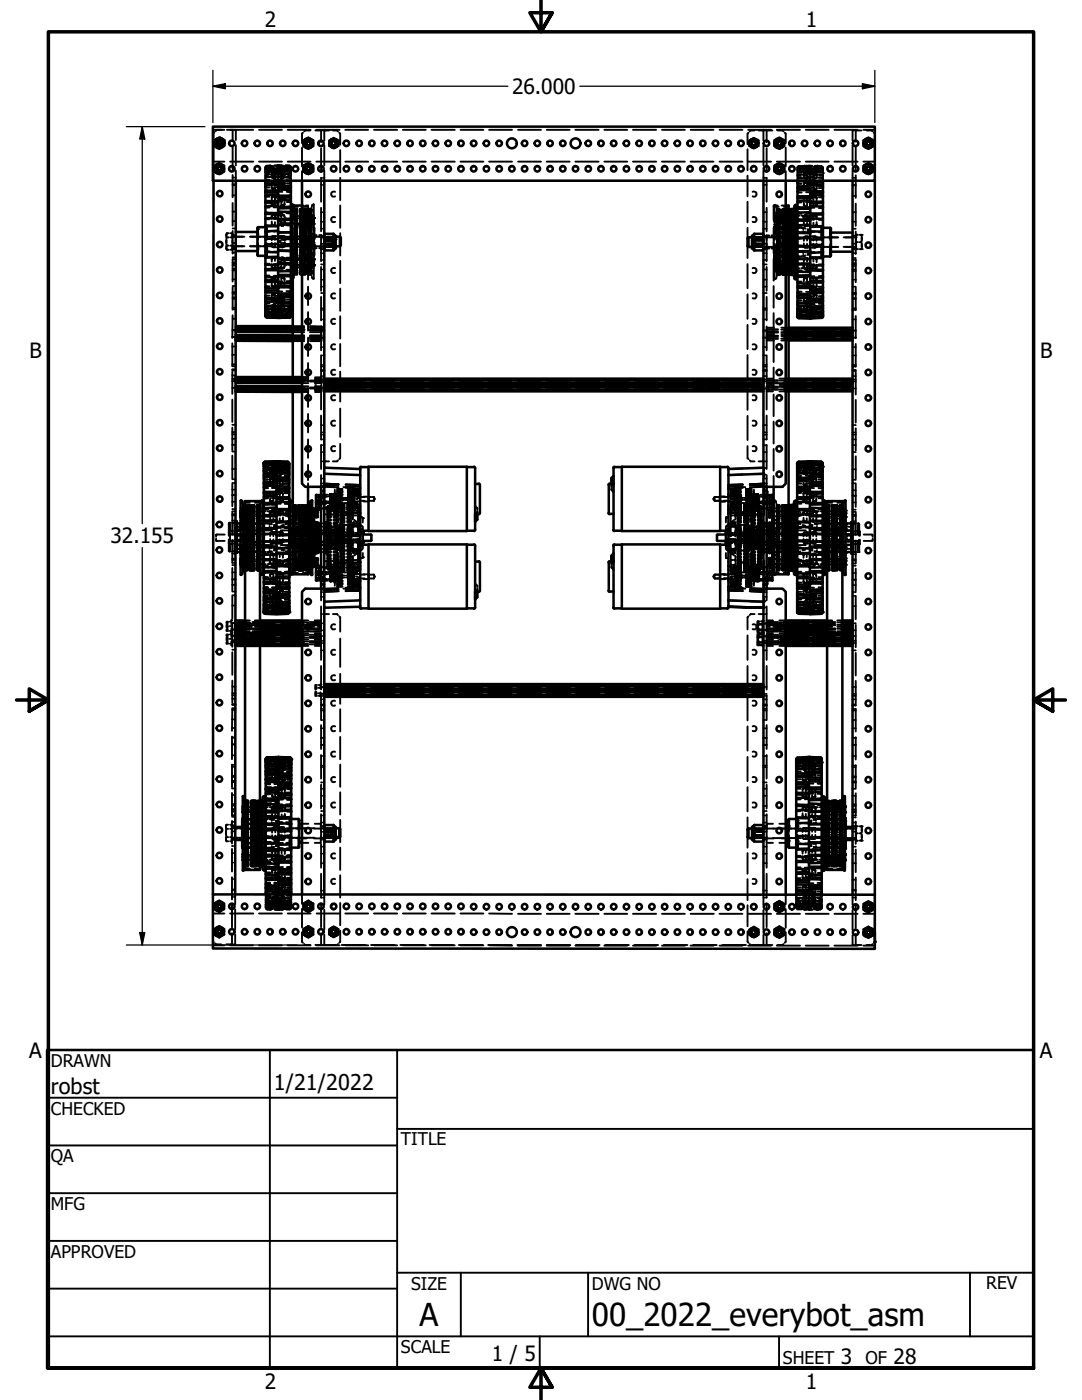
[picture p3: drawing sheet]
<svg xmlns="http://www.w3.org/2000/svg" width="216mm" height="279mm" viewBox="0 0 216 279" stroke-linecap="round" stroke-linejoin="round" font-family="sans-serif">
<defs><g id="words">
<g font-size="6.3">
<text x="83.7" y="264.5">A</text>
<text x="118.1" y="264.7">00_2022_everybot_asm</text>
</g>
<g font-size="4.3">
<text x="10.2" y="218.2">robst</text>
<text x="54.6" y="217.6">1/21/2022</text>
</g>
<g font-size="4.2">
<text x="52.8" y="5.3">2</text>
<text x="160.8" y="5.3">1</text>
<text x="102.2" y="18.7">26.000</text>
<text x="5.9" y="71.4">B</text>
<text x="207.6" y="71.4">B</text>
<text x="22" y="108.5">32.155</text>
<text x="5.8" y="211.1">A</text>
<text x="207.5" y="211.1">A</text>
<text x="98.1" y="271.7">1 / 5</text>
<text x="167.8" y="272.2">3</text>
<text x="178.3" y="272.2">28</text>
<text x="52.8" y="277.1">2</text>
<text x="160.8" y="277.1">1</text>
</g>
<g font-size="3.5">
<text x="10.2" y="212.9">DRAWN</text>
<text x="10.2" y="222.4">CHECKED</text>
<text x="10.2" y="232">QA</text>
<text x="80" y="228.6">TITLE</text>
<text x="10.2" y="241.5">MFG</text>
<text x="10.2" y="251">APPROVED</text>
<text x="82" y="257.4">SIZE</text>
<text x="118.1" y="257.4">DWG NO</text>
<text x="196.8" y="257.3">REV</text>
<text x="80" y="270.1">SCALE</text>
<text x="156.2" y="272.2">SHEET</text>
<text x="172.7" y="272.2">OF</text>
</g>
</g></defs>
<!-- layer: Hidden (ANSI) -->
<g fill="none" stroke="#000" stroke-width=".38">
<path d="M42.5 25.9h2.3M42.5 32.3h2.3M42.6 29.4v3.8M42.6 34.2v1.9M42.8 26.4l-.2 .1v1.9M42.9 28.3v.3M42.9 28.8l.2 .3M43 33.2a.88 .88 0 0 0 .8 1.3 .88 .88 0 0 0 .7-1.3M43.1 28.2a.81 .81 0 0 0 .7 1.2 .81 .81 0 0 0 .6-1.2M43.1 33.3a.81 .81 0 0 0 .7 1.2 .81 .81 0 0 0 .6-1.2M43.1 27.8l-.2 .3M43.1 28a.92 .92 0 0 0 .8 1.4"/>
<path d="M43.2 34a.67 .67 0 0 1 .6-1 .67 .67 0 0 1 .5 1M43.2 27.8a.94 .94 0 0 0-.2 1.4 .94 .94 0 0 0 1.4 0 .94 .94 0 0 0-.1-1.4M43.2 32.9a.94 .94 0 0 0-.2 1.4 .94 .94 0 0 0 1.4 0 .94 .94 0 0 0-.1-1.4M43.2 29.1l.2 .2M43.2 28.6l.2 .1M43.2 33.7l.2 .1M43.2 25.9l-.1 .3M43.2 29.2l.2 .1M43.3 33.9a.51 .51 0 0 1 .5-.8 .51 .51 0 0 1 .4 .8M43.3 28.3a.49 .49 0 0 0 .4 .8 .49 .49 0 0 0 .4-.8M43.3 33.4a.49 .49 0 0 0 .4 .8 .49 .49 0 0 0 .4-.8M43.3 28.8a.69 .69 0 0 1 .6-1.1 .69 .69 0 0 1 .5 1.1"/>
<path d="M43.3 28.6l.1 .1M43.3 28.6l.3 .4M43.3 33.7l.1 .1M43.3 33.7l.3 .3M43.4 28.4v.2a.53 .53 0 0 0 .7 .4M43.4 33.5v.2a.53 .53 0 0 0 .7 .3M43.4 28.8l.2 .2M43.4 33.9l.2 .2M43.4 27.7a.91 .91 0 0 0-.4 1.1 .91 .91 0 0 0 .9 .6M43.4 28.2a.59 .59 0 0 0 .5 .9 .59 .59 0 0 0 .5-.9M43.4 29.3l.3 .1M43.4 28.4a.39 .39 0 0 0 .3 .6 .39 .39 0 0 0 .4-.6"/>
<path d="M43.4 33.5a.39 .39 0 0 0 .3 .5 .39 .39 0 0 0 .4-.5M43.4 28.6v.2M43.4 28.7v.1M43.4 33.7v.1M43.4 33.8h.1M43.4 29.3l.2 .1M43.4 28.8l.1 .2M43.4 33.8l.1 .2M43.4 28.3l-.1 .3 .1 .3 .2 .1M43.4 33.5l-.1 .2 .1 .3h.2M43.4 28.4l.1 .2M43.4 28.2l.2-.1-.2 .3 .1 .2"/>
<path d="M43.4 28.4v.1l.1 .1M43.4 28.4h.1M43.4 28.3v.1M43.4 33.5v.1M43.4 33.5h.1M43.5 28.3l-.1 .1M43.5 33.3l-.1 .2M43.5 28.5l.1 .3M43.5 28.3v.3M43.5 28.7a.45 .45 0 0 1 .4-.7 .45 .45 0 0 1 .4 .7M43.5 28.3l-.2 .3M43.5 29h.2"/>
<path d="M43.5 33.3l-.2 .4M43.5 34l.2 .1M43.5 28.6l.2 .2M43.5 28.3l.1 .5 .3 .1M43.6 28.2l-.3 .2v.2M43.6 33.3l-.3 .2v.2M43.6 28.8l.2 .1M43.6 28.3a.37 .37 0 0 0 .3 .5 .37 .37 0 0 0 .3-.5M43.6 28.2a.4 .4 0 0 0 0 .6M43.6 27.6l-.4 .1M43.6 28.3l-.1 .1M43.6 28.7v.1"/>
<path d="M43.6 28.8h.1M43.6 28.2v.1M43.6 33.2l-.2 .1M43.7 27.6h-.3l-.2 .3M43.7 29.5l.2 .1 .1-.1M43.7 27.4h.3M43.7 28.1l-.3 .2M43.8 28.1h.2M43.8 28.8l.1 .1M43.8 28l-.2 .1M43.8 28.1l-.2 .1M43.8 28.1l.2 .1"/>
<path d="M43.8 33.2l.2 .1M43.9 28.1l.3 .1a.4 .4 0 0 1-.1 .6M43.9 28.3l.2 .3M43.9 29h-.1M43.9 28.2l.3 .2-.1 .3M43.9 33.3l.2 .4M43.9 34l-.1 .1M43.9 33.3l.3 .2-.1 .3M44 28.1a.51 .51 0 0 0-.8 .5 .51 .51 0 0 0 .8 .4M44 28.2l.1 .2M44 33.3l.1 .2M44 28.3l.1 .1v.3l-.2 .3"/>
<path d="M44 33.4l.1 .1v.3l-.2 .3M44 28.9l-.5 .1M44 28.2l-.5 .1M44 33.3h-.5M44 28.8l-.1 .1M44 28l.1 .1M44.1 28.8l-.1 .1M44.1 33.8l-.1 .2h-.5M44.1 28.8l-.2 .2M44.1 33.9l-.2 .1M44.1 27.6l.5 .3M44.1 28.1l.2 .3"/>
<path d="M44.1 28.4v.1M44.1 28.3v.1M44.1 28.8h.1M44.1 33.4v.1M44.1 33.8v.1M44.1 28.4h.1M44.1 33.5v.1M44.1 33.5h.1M44.1 28h-.5l-.2 .4M44.1 33.1h-.5l-.2 .4M44.1 28.2l.1 .1M44.1 28.6l-.2 .4"/>
<path d="M44.1 33.7l-.2 .3M44.1 28.8l-.2 .1M44.1 28.1l.2 .3v.2M44.1 28.6v.2M44.1 28.7v.1M44.1 33.7v.1M44.1 33.8h.1M44.2 28.6l-.1 .1M44.2 33.7l-.1 .1M44.2 28.7l-.2 .2M44.2 27.6l.3 .1M44.2 28.3l.1 .1"/>
<path d="M44.3 28.5l-.2 .2M44.3 28.6l-.2 .2M44.3 28.3l-.1 .5-.3 .1M44.3 28.9a.67 .67 0 0 0-.5-1 .67 .67 0 0 0-.6 1 .81 .81 0 0 1 .7-1.2 .81 .81 0 0 1 .7 1.2M44.3 28.4v.2M44.4 27.7a.91 .91 0 0 1 .3 1.1 .91 .91 0 0 1-.8 .6M44.4 28.5l-.1 .1M44.5 28.1a.88 .88 0 0 1-.7 1.4 .88 .88 0 0 1-.8-1.4v.7M44.5 29.2l-.3 .2M44.6 29.1l-.5 .3M44.6 28a.92 .92 0 0 1-.7 1.4M44.6 27.8l.2 .3"/>
<path d="M44.8 28.1v.7M44.8 28.8v.2l-.2 .1M44.8 28.3v.3M45.3 25.9h5.2M45.9 32.3h4.6M46.4 25.9v2.3M46.4 29.3v4.5M46.4 34.9v4.5M46.4 35.4h.2M46.4 36.8h.2M46.4 39h.2M46.4 37h.2"/>
<path d="M46.9 35.4h.2M46.9 36.8h.2M46.9 39h.2M46.9 37h.2M47.1 25.9v2M47.1 29v4M47.1 34v2.1M51.7 25.9h4.6M51.7 32.3h4.6M53 34.4v.1M53 33.8h.8M53 34.7h.8"/>
<path d="M53 34.4h.8M53 35.3h.8M53 33.5v.1M53 34.2v.2M53 34.5v.2M53 34.9v.3M53 35.2v.2M53 35.6v.2M53 35.9v.2M53 35.9h.8M53 34.9h.5M53 33.3v.2"/>
<path d="M53 33.2v.2M53 33.5v.2M53 33.9v.2M53 34.3v.2M53 34.9v.2M53 35.5v.1M53.1 33.2h.3M53.3 33.8h-.2M53.3 33.4l-.2 .1M53.4 34.2h-.3M53.4 33.4h.1M53.5 34.2h.2"/>
<path d="M53.7 33.1l-.2 .1M53.8 33.7h-.8v.1M53.8 34h-.8v.2M53.8 37.4l-.8 .1M53.8 39.2l-.8 .1M54 33l-.9 .1M54 34.8l-.9 .1M54 35.3l-.9 .1M54.1 33.1h.4M54.2 34.1h.4M54.2 39.4v.5M54.2 36.6h.1"/>
<path d="M54.2 37.5l.1 .1M54.2 35.3l.1 .1M54.2 34.4h.2l-.2 .1M54.2 37.5l.1 .2M54.2 34.8v.2M54.2 35.2v.1M54.2 36.6v.3M54.2 37.2v.3M54.2 34.8h.1M54.3 34.5h.1M54.3 34.3h.1M54.4 33.3h.3"/>
<path d="M54.4 37.7h.2M54.4 39.2h.1M54.4 34.7h.2M54.4 35.5h.2M54.4 37.7l.2 .1M54.4 35.4h.2M54.4 33.7h.4M54.4 34.4h.2M54.5 34.3h.1M54.5 34.5h.1M54.5 39.2h-.1M54.5 39.2h.1"/>
<path d="M54.6 36.3h-.2l.2 .1M54.7 34.4h.1M54.7 34.5l.1 .1M54.7 35.4h.1M54.7 34.7h.1M54.7 37.7h.1M54.7 36.4h.1M54.7 39.2h.1zM54.7 35.5l.1 .1M54.7 36.3h.4M54.7 35.8h.8v.2h.1M54.7 37.8h.1"/>
<path d="M54.7 33.8l.8-.1v.1M54.7 34.3h.1M54.7 33.9h.8M54.7 33.7h1.6M54.7 34.2h.4M54.8 39.2h.3M54.8 34.9h-.7M54.8 34.6h.3M54.9 34.6v.1M54.9 34.7h.1M54.9 35.5v.3M54.9 37.5l-.1 .3"/>
<path d="M54.9 39.6v.4M54.9 36.8h.1M54.9 35.1l-.1 .1M54.9 35.6v.1M54.9 35.1v.2M54.9 36.7v.4M54.9 36.8h.3M54.9 39.4h.3M55.1 33.1h.4M55.1 33.7h1.2M55.2 35.2h-.3M55.2 34.6h.6"/>
<path d="M55.2 36.3h.6M55.2 39.2h.6M55.2 34.2h.6M55.3 36.8h.3M55.3 39.4h.3M55.3 35.2h.3M55.5 35.4v.2M55.5 33.3v.2M55.5 33.1h.1M55.5 33.1v.2M55.5 33v.1M55.5 33h.1"/>
<path d="M55.5 34.5v.2h-.8l.1-.1M55.5 35.4h.8M55.5 33.1h.8M55.5 35.9h.8M55.5 34.6l.8 .1M55.5 35.1v.2h-.8M55.5 38.2l.8 .1M55.5 36.5l.8 .1M55.5 33.5l.1 .2M55.5 34.7v.2M55.5 35.2l-.8 .1M55.5 35.2h.8"/>
<path d="M55.5 34.7l-.8 .1M55.5 34.2l.8 .1M55.5 33.3h-.4M55.5 33.3l.2 .1M55.5 33h-.8M55.5 34.3l-.8 .1M55.5 37.3l-.8 .1M55.5 39.2h-.8M55.5 34.7l.8 .1M55.5 33h.8h-.8M55.8 33.7h.1M55.8 36.8h.2"/>
<path d="M55.8 33.4h.2M55.8 36.1h.1M55.8 39.4h.2M55.8 35.2h.3M55.9 34.2l.3 .1M55.9 39.2h.3M55.9 34.6h.3M55.9 36.3h.3M56.1 39.5v.1M56.1 36.8h.1M56.1 34.7h.1M56.1 35.7v.1"/>
<path d="M56.1 35.1l.1 .1M56.1 35.6v.1M56.1 37.5v.3M56.1 34.6v.1M56.1 35.1v.2M56.1 35.5v.2M56.1 36.7v.4M56.1 39.5v.5M56.2 35.6h.1M56.2 34.6v.1M56.2 37.8h.1M56.2 34.9h.7"/>
<path d="M56.3 34.2h-.8v.2M56.3 36.3h.2l.3 .3M56.3 34.7h.1M56.3 34.4h.1M56.3 37.7h.1M56.3 36.4h.1M56.3 34.5l-.1 .1M56.3 39.2h.3l.2 .2M56.3 34l-1.2 .1M56.4 36.3h.2l-.2 .1M56.4 34.7h.2M56.4 35.4h.2"/>
<path d="M56.4 34.4h.1M56.4 34.3h.1M56.4 34.5h.1M56.4 39.2h.1M56.5 39.2h.1M56.6 37.7h-.2M56.6 34.5h.1M56.6 34.4h-.1h.1M56.6 35.5l-.2 .1M56.6 37.7l-.2 .1M56.6 34.3h.1M56.6 34.4h.2"/>
<path d="M56.7 36.4l.1 .2zM56.7 34.4h.1M56.8 39.4h.1M56.8 37.5l-.1 .1M56.8 34.8v.2M56.8 35.3l-.1 .1M56.8 39.4l-.2 .4-.3-.1M56.8 36.6l-.3 .2h-.2M56.8 37.5l-.1 .2M56.8 34.4v.1M56.8 35.2v.1M56.8 36.6v.3"/>
<path d="M56.8 37.2v.3M56.8 39.4v.5M56.9 33.4h.3M57 34.7h.8M57 33.1l.8 .1M57 35.4l.8 .1M57 34.2l.8 .1M57 33.7h.2M57.2 33.8h.8M57.2 34.8h.8M57.2 38.3l.8 .1M57.2 36.6h.8"/>
<path d="M57.2 35.2l.8 .1M57.2 33.7h.8v.1M57.2 34.3h.8M57.2 35.9l.8 .1M57.2 34h.8M57.4 25.9h4.6M57.4 32.3h4.6M57.5 33.7l.3 .1M57.5 33.4l.3 .1M57.5 34.9h.5v.3M57.8 33.1l-.8-.1 .8 .1M58 34.9v.1"/>
<path d="M58 33.9v.1M58 33.3v.3M58 33.2v.2zM58 35.6v.2M58 34.4v.1M58 33.6v.1M58 34.7v.2M58 35.9v.2M58 34v.2M58 34.4v.2M58 35.5v.3M60.3 29.5v3.7"/>
<path d="M60.3 34.2v1.9M60.5 26.5l-.2 .2v1.9M60.8 28.1a.88 .88 0 0 0 .7 1.4 .88 .88 0 0 0 .8-1.4M60.8 33.2a.88 .88 0 0 0 .7 1.3 .88 .88 0 0 0 .8-1.3M60.8 28.2a.81 .81 0 0 0 .7 1.2 .81 .81 0 0 0 .7-1.2M60.8 33.3a.81 .81 0 0 0 .7 1.2 .81 .81 0 0 0 .7-1.2M61 28.9a.67 .67 0 0 1 .5-1 .67 .67 0 0 1 .6 1M61 34a.67 .67 0 0 1 .5-1 .67 .67 0 0 1 .6 1M61 27.8a.94 .94 0 0 0-.2 1.4 .94 .94 0 0 0 1.4 0 .94 .94 0 0 0-.2-1.4M61 32.9a.94 .94 0 0 0-.2 1.4 .94 .94 0 0 0 1.4 0 .94 .94 0 0 0-.2-1.4M61 28.6l.2 .1M61 33.7l.2 .1"/>
<path d="M61.1 33.9a.51 .51 0 0 1 .4-.8 .51 .51 0 0 1 .5 .8M61.1 28.3a.49 .49 0 0 0 .4 .8 .49 .49 0 0 0 .4-.8M61.1 33.4a.49 .49 0 0 0 .4 .8 .49 .49 0 0 0 .4-.8M61.1 28.6l.1 .1M61.1 28.6l.2 .4M61.1 33.7l.1 .1M61.1 33.7l.2 .3M61.2 28.8l.2 .2M61.2 33.9l.2 .2M61.2 28.4a.39 .39 0 0 0 .3 .6 .39 .39 0 0 0 .3-.6M61.2 33.5a.39 .39 0 0 0 .3 .5 .39 .39 0 0 0 .3-.5M61.2 28.6v.2"/>
<path d="M61.2 28.7v.1M61.2 33.7v.1M61.2 33.8h.1M61.2 28.8l.1 .2M61.2 33.8l.1 .2M61.2 28.4l-.1 .2 .1 .3 .2 .1M61.2 33.5l-.1 .2 .1 .3h.2M61.2 28.4v.1M61.2 28.4h.1M61.2 33.5v.1M61.2 33.5h.1M61.3 28.3l-.1 .1"/>
<path d="M61.3 33.3l-.1 .2M61.3 28.3l-.2 .3M61.3 29h.2M61.3 33.3l-.2 .4M61.3 34l.2 .1M61.3 28.2l-.2 .2v.2M61.3 33.3l-.2 .2v.2M61.4 28.1l-.2 .1M61.4 33.2l-.2 .1M61.6 28.1l.2 .1M61.6 33.2l.2 .1M61.7 28.3l.2 .3"/>
<path d="M61.7 29h-.1M61.7 28.2l.3 .2-.1 .3M61.7 33.3l.2 .4M61.7 34l-.1 .1M61.7 33.3l.3 .2-.1 .3M61.8 28.1a.51 .51 0 0 0-.8 .5 .51 .51 0 0 0 .8 .4M61.8 28.2v.2M61.8 33.3v.2M61.8 28.3l.1 .1v.3l-.2 .3M61.8 33.4l.1 .1v.3l-.2 .3M61.8 28.2l-.5 .1M61.8 33.3h-.5"/>
<path d="M61.8 28.8v.2h-.5M61.8 33.8v.2h-.5M61.8 28.8l-.1 .2M61.8 33.8l-.1 .2M61.8 28.4l.1 .1M61.8 28.3v.1M61.8 33.4v.1M61.8 28.4h.1M61.8 33.5l.1 .1M61.8 33.5h.1M61.9 28.6l-.2 .4M61.9 33.7l-.2 .3"/>
<path d="M61.9 26h-1l-.2 .2M61.9 28.6l-.1 .2M61.9 28.7l-.2 .3M61.9 33.7l-.1 .1M61.9 33.8l-.2 .2M61.9 28.7v.1M61.9 33.8h.1M62 28.6l-.1 .1M62 33.7l-.1 .1M62.9 26h1.3M63.1 25.9h4.7M63.1 32.3h4.7"/>
<path d="M64.1 36.9h.2M64.1 26v2.4M64.1 29.6v4.8M64.3 35.5h-.2v4.8M64.5 26h.3M64.5 36.9h.2M64.5 35.5h.2M64.7 26v2.1M64.7 29v4M64.7 34v2.1M64.8 26h.9M65.7 28.4v.4"/>
<path d="M65.7 29l.1 .2M65.7 28.3v.6M65.8 27.9l-.1 .3M65.8 28.1a.88 .88 0 0 0 .8 1.4 .88 .88 0 0 0 .8-1.4M65.9 29a.78 .78 0 0 1 .7-1.2 .78 .78 0 0 1 .7 1.2M65.9 29.2l.2 .2M66 29.3l.1 .1M66 28.9a.67 .67 0 0 1 .6-1 .67 .67 0 0 1 .6 1M66 27.8a.94 .94 0 0 0-.1 1.4 .94 .94 0 0 0 1.4 0 .94 .94 0 0 0-.2-1.4M66.1 28.3a.57 .57 0 0 0 .5 .8 .57 .57 0 0 0 .5-.8M66.1 28.6l.1 .1M66.1 29.4l.3 .1"/>
<path d="M66.1 29.4l.2 .1M66.2 28.8a.49 .49 0 0 1 .4-.7 .49 .49 0 0 1 .4 .7M66.2 28.6v.1M66.2 28.6l.2 .3M66.2 28.4v.3M66.2 28.8l.3 .2M66.2 28.7l.2 .3M66.2 28.4v.1a.35 .35 0 0 0 .4 .5M66.2 28.7v.1M66.3 28.4l.1-.1-.2 .2v.2M66.3 28.8l.2 .2zM66.3 28.4l-.1 .1a.35 .35 0 0 0 .4 .5"/>
<path d="M66.3 27.7l-.3 .2M66.3 28.4l-.1 .1M66.4 29h.1M66.4 27.6l-.5 .3M66.4 29.6h.3M66.4 27.6h.3M66.4 28.2l-.2 .3M66.4 26h.8l.2 .2M66.5 28.2h.2M66.5 28.1l-.2 .1M66.5 28.2l-.2 .1a.4 .4 0 0 0 .1 .7M66.7 28.2h.2l.1 .2-.2 .6"/>
<path d="M66.7 29h.1M66.7 28.1l.2 .1M66.8 29h-.1M66.8 27.6l.5 .3M66.8 28.2l.3 .3M66.9 38.3a.51 .51 0 0 0-.8 .4 .51 .51 0 0 0 .8 .5M66.9 28.4v-.1l.1 .4M66.9 28.4l.1 .1a.35 .35 0 0 1-.4 .5M66.9 28.8l-.2 .2M66.9 27.7l.3 .2M66.9 28.8v.2h-.4M66.9 28.8l-.1 .2"/>
<path d="M66.9 28.4l.2 .2M67 28.6l-.1 .3M67 28.7l-.2 .3M67 28.7v.1M67.1 28.6l-.1 .1M67.2 29.3l-.3 .2M67.3 29.2l-.5 .3M67.4 27.9l.2 .1v.2M67.5 28.3v.6M67.6 29v.1l-.2 .1M67.6 28.4v.4M67.7 26.5l.2 .2v2.2"/>
<path d="M67.9 30v4.4M67.9 35.5v4.4M68.9 25.9h4.6M68.9 32.3h4.6M74.6 25.9h4.6M74.6 32.3h4.6M80.4 25.9h4.6M80.4 32.3h4.6M86.1 25.9h4.6M86.1 32.3h4.6M91.9 25.9h4.6M91.9 32.3h4.6"/>
<path d="M97.6 25.9h4.6M97.6 32.3h4.6M103.4 25.9h4.5M103.4 32.3h4.5M109.1 25.9h4.6M109.1 32.3h4.6M114.8 25.9h4.6M114.8 32.3h4.6M120.6 25.9h4.6M120.6 32.3h4.6M126.3 25.9h4.6M126.3 32.3h4.6"/>
<path d="M132.1 25.9h4.6M132.1 32.3h4.6M137.8 25.9h4.6M137.8 32.3h4.6M143.6 25.9h4.5M143.6 32.3h4.5M149.2 29.8v4.2M149.2 35.1v4.1M149.3 25.9h4.6M149.3 32.3h4.6M149.4 26.5l-.2 .2v2.1M149.5 28.4v.4"/>
<path d="M149.5 29l.1 .2M149.5 28.3v.6M149.6 27.9l-.1 .3M149.7 28.1a.88 .88 0 0 0 .7 1.4 .88 .88 0 0 0 .8-1.4M149.7 29a.78 .78 0 0 1 .7-1.2 .78 .78 0 0 1 .7 1.2M149.7 29.2l.2 .2M149.8 29.3l.1 .1M149.9 28.9a.67 .67 0 0 1 .5-1 .67 .67 0 0 1 .6 1M149.9 27.8a.94 .94 0 0 0-.2 1.4 .94 .94 0 0 0 1.4 0 .94 .94 0 0 0-.2-1.4M149.9 28.3a.57 .57 0 0 0 .5 .8 .57 .57 0 0 0 .5-.8M149.9 28.6l.2 .1M149.9 29.4l.3 .1"/>
<path d="M149.9 29.4l.2 .1M150 28.8a.49 .49 0 0 1 .4-.7 .49 .49 0 0 1 .4 .7M150 28.6l.1 .1M150.1 28.6l.1 .3M150.1 28.4v.3M150.1 28.8l.2 .2M150.1 28.7l.1 .3M150.1 28.4v.1a.35 .35 0 0 0 .3 .5M150.1 28.7v.1M150.1 28.4l.1-.1-.2 .2 .1 .2M150.1 28.8l.3 .2zM150.1 27.7l-.3 .2"/>
<path d="M150.1 28.4v.1M150.2 38.3a.51 .51 0 0 1 .7 .4 .51 .51 0 0 1-.7 .5M150.2 29h.2M150.2 27.6l-.5 .3M150.2 29.6h.4M150.2 27.6h.4M150.2 28.2l-.2 .3M150.3 28.2h.3M150.3 28.1l-.2 .1M150.4 28.2l-.3 .1a.4 .4 0 0 0 .1 .7M150.5 28.2h.2l.1 .2-.2 .6M150.5 29h.1"/>
<path d="M150.5 28.1l.2 .1M150.6 26h-.8l-.2 .2M150.6 29h-.1M150.6 27.6l.5 .3M150.6 28.2l.3 .3M150.7 28.4v-.1l.1 .4M150.7 28.4l.1 .1a.35 .35 0 0 1-.4 .5M150.7 28.8l-.1 .2M150.7 27.7l.4 .2M150.7 28.8v.2h-.4M150.7 28.4l.1 .1M150.8 28.6l-.1 .3"/>
<path d="M150.8 28.7l-.2 .3M150.8 28.4l.1 .2M150.8 28.7v.1M150.9 28.6l-.1 .1M151.1 29.3l-.4 .2M151.1 29.2l-.5 .3M151.2 27.9l.2 .1v.2M151.3 28.3v.6M151.4 26h.8M151.4 28.4v.4M151.4 29v.1l-.2 .1M152.3 26h.3"/>
<path d="M152.3 26v2.1M152.3 29v4M152.3 34v2.1M152.3 36.9h.2M152.3 35.5h.2M152.8 35.5h.2v4.8M152.8 36.9h.2M152.8 26h1.3M153 26v2.4M153 29.6v4.8M154.7 33.2a.88 .88 0 0 0 .8 1.3 .88 .88 0 0 0 .8-1.3M154.7 28.1a.88 .88 0 0 0 .8 1.4 .88 .88 0 0 0 .8-1.4"/>
<path d="M154.8 33.3a.81 .81 0 0 0 .7 1.2 .81 .81 0 0 0 .7-1.2M154.8 28.2a.81 .81 0 0 0 .7 1.2 .81 .81 0 0 0 .7-1.2M154.9 34a.67 .67 0 0 1 .6-1 .67 .67 0 0 1 .6 1M154.9 28.9a.67 .67 0 0 1 .6-1 .67 .67 0 0 1 .6 1M154.9 32.9a.94 .94 0 0 0-.1 1.4 .94 .94 0 0 0 1.4 0 .94 .94 0 0 0-.2-1.4M154.9 27.8a.94 .94 0 0 0-.1 1.4 .94 .94 0 0 0 1.4 0 .94 .94 0 0 0-.2-1.4M155 33.7l.1 .1M155 28.6l.1 .1M155 25.9h4.6M155 32.3h4.6M155.1 33.9a.51 .51 0 0 1 .4-.8 .51 .51 0 0 1 .5 .8M155.1 33.4a.49 .49 0 0 0 .4 .8 .49 .49 0 0 0 .4-.8"/>
<path d="M155.1 28.3a.49 .49 0 0 0 .4 .8 .49 .49 0 0 0 .4-.8M155.1 33.7v.1M155.1 33.7l.2 .3M155.1 28.6v.1M155.1 28.6l.2 .4M155.1 33.9l.3 .2M155.1 28.8l.3 .2M155.1 33.5a.39 .39 0 0 0 .4 .5 .39 .39 0 0 0 .3-.5M155.1 28.4a.39 .39 0 0 0 .4 .6 .39 .39 0 0 0 .3-.6M155.1 26h1l.2 .2M155.1 33.7l.1 .1M155.1 33.8h.1"/>
<path d="M155.1 28.6l.1 .2M155.1 28.7l.1 .1M155.1 28.7v.1M155.2 33.8l.1 .2M155.2 28.8l.1 .2M155.2 33.5l-.1 .2 .1 .3h.2M155.2 28.4l-.1 .2 .1 .3 .2 .1M155.2 33.5l-.1 .1M155.2 33.5h-.1M155.2 28.4l-.1 .1M155.2 28.4h-.1M155.3 33.3l-.1 .2"/>
<path d="M155.3 28.3l-.1 .1M155.3 33.3l-.2 .4M155.3 34l.1 .1M155.3 28.3l-.2 .3M155.3 29h.1M155.3 33.3l-.2 .2v.2M155.3 28.2l-.2 .2v.2M155.4 33.2l-.2 .1M155.4 28.1l-.2 .1M155.6 33.2l.2 .1M155.6 28.1l.2 .1M155.7 33.3l.2 .4"/>
<path d="M155.7 34l-.1 .1M155.7 33.3l.3 .2-.1 .3M155.7 28.3l.2 .3M155.7 29h-.1M155.7 28.2l.3 .2-.1 .3M155.8 28.1a.51 .51 0 0 0-.8 .5 .51 .51 0 0 0 .8 .4M155.8 33.3v.2M155.8 28.2v.2M155.8 33.4l.1 .1v.3l-.3 .3M155.8 28.3l.1 .1v.3l-.3 .3M155.8 28.2l-.5 .1M155.8 33.3h-.5"/>
<path d="M155.8 33.8v.2h-.5M155.8 28.8v.2h-.5M155.8 33.9l-.2 .1M155.8 28.8l-.2 .2M155.8 33.5l.1 .1M155.8 28.3v.1M155.8 28.8h.1M155.8 33.4v.1M155.8 33.8v.1M155.8 33.5h.1M155.8 28.4l.1 .1M155.8 28.4h.1"/>
<path d="M155.8 33.9l-.1 .1M155.8 28.8l-.1 .2M155.9 33.7l-.2 .3M155.9 28.6l-.2 .4M155.9 33.7l-.1 .1M155.9 33.8h-.1M155.9 28.6l-.1 .2M155.9 28.7l-.1 .1M155.9 28.7v.1M155.9 33.8h.1M156 33.7l-.1 .1M156 28.6l-.1 .1"/>
<path d="M156.6 26.5l.2 .2v1.9M156.8 29.5v3.7M156.8 34.2v1.9M159.1 35.6v.3M159.1 34.8v.2M159.1 34.5v.2M159.1 34v.3M159.1 33.7v.2M159.1 36v.1M159.1 33.8h1M159.1 34.9h.9M159.1 34.4h.9"/>
<path d="M159.1 38.4h.9M159.1 36.7h.9M159.2 33.3l-.1 .4M159.2 33.7l-.1 .1h.9M159.2 34.5l-.1 .1M159.2 35.7l-.1 .1M159.2 35l-.1 .1M159.2 34l-.1 .1h.9M159.2 33.4l-.1 .2M159.3 33.2l.1-.1zM159.4 33.1h1.1M159.6 33.5l-.3 .1"/>
<path d="M159.6 33.8h-.3M159.7 35.1h-.6v.3h.9M159.7 33.3h-.4M159.8 33.5h.3M160.1 34.3l-.8 .1M160.1 35.6h-.8M160.1 34.8l-.8 .1M160.3 33.2l-.3 .1M160.3 35h.7M160.4 37.6l.1 .1zM160.4 35.4l.1 .1M160.4 34.4l.1 .1-.1 .1"/>
<path d="M160.4 35.4l.1 .2M160.4 34.9v.2M160.4 35.2v.2M160.4 36.6v.4M160.4 37.3v.3M160.5 39.4l-.1 .6M160.5 36.6h-.1M160.5 34.9h-.1M160.5 34.6l.1 .1M160.5 39.4l-.1 .1M160.5 36.5l-.1 .1M160.5 34.8l-.1 .1"/>
<path d="M160.6 36.5h.2M160.6 37.8h.2M160.6 36.4h.2M160.6 35.6h.2M160.6 34.7h.2M160.6 35.5h.2M160.6 34.9h.2M160.6 34.5h.2M160.6 34.4h-.1M160.7 34.7h.1M160.7 34.4h.1M160.8 39.2l-.2 .1h.2"/>
<path d="M160.8 25.9h4.6M160.8 32.3h4.6M160.8 39.3h.2M160.8 36.5h.2M160.8 37.8h.2M160.8 35.5l.2 .1M160.8 34.5h.2M160.8 34.7h.2M160.8 39.2h.4M160.8 36.4h.4M160.8 35.6h.2M160.8 33.7h1.7"/>
<path d="M160.8 33.2h.4M160.8 34.1h.9M160.8 38.4h.9M160.8 36.6h.9M160.8 35.3h.9M160.8 37.8h.1M160.9 33.1h1.2M160.9 34.7h1M161 34.9h-.2h.9v.2M161 34.4h-.2h1.1M161 33.1h-.4M161 35.8h.1"/>
<path d="M161 34.7v.2M161 37.6v.3M161 35.2v.1M161 35.7v.1M161 35.2v.2M161 35.6v.2M161 36.8v.4M161.1 33.5h.2M161.3 33.1l.8 .1M161.4 39.6h-.4v.5M161.4 36.8l-.3 .1M161.4 33.2l.3 .1"/>
<path d="M161.4 39.2h.5M161.4 36.4h.5M161.5 33.5h.2M161.5 39.6h.3M161.5 36.8h.3M161.5 35.3h.3M161.7 33.3l.3 .1M161.7 33.7v.1h.3M161.7 34.7v.2h.8M161.7 35.5l-.8 .1M161.7 35.2v.2h.8M161.7 34.3v.1h.8"/>
<path d="M161.7 34.5v.2M161.7 35.6v.1M161.7 35.9v.2M161.7 34.2h.7M161.7 35.4h.7M161.7 39.3l.8 .1M161.7 37.5h.8M161.7 35.9h.8M161.7 34.7l.8 .1M161.7 33.8h-.9M162 36.8l.2 .1M162 35.3h.2"/>
<path d="M162 39.6h.2M162.1 34.7h.3M162.1 34.4h.3M162.1 39.2h.3M162.1 36.4h.3M162.2 39.6l.1 .5M162.3 37.6v.3M162.3 35.6v.2M162.3 34.7v.2M162.3 35.2l.1 .1M162.3 35.7v.1M162.3 35.2v.2"/>
<path d="M162.3 36.8v.4M162.3 33.4l.3 .1M162.4 34.7h.1M162.4 35.6h.1M162.4 34.5h.1M162.4 35.5v.1M162.4 35h.7M162.4 37.8h.1M162.4 39.2h.1M162.4 36.4h.1M162.4 35.5h.1M162.4 33.3h.4"/>
<path d="M162.4 39.3h.1M162.4 36.5h.1M162.4 34.4h.1M162.5 34h-.8v.3h-.8M162.6 39.2l.2 .1h-.2M162.6 36.5h.2M162.6 37.8h.2M162.6 36.4h.2M162.6 34.7h.2M162.6 35.6h.2M162.6 35.5h.2M162.6 34.9h.2"/>
<path d="M162.6 34.5h.2M162.6 34.7h.1M162.6 34.4h.1M162.6 33.1h.5M162.6 33.8l-.9 .1M162.8 34.4l.1 .2M162.9 39.4v.6M162.9 36.6h.1M162.9 34.9h.1M162.9 34.6l-.1 .1M162.9 39.4v.1M162.9 36.5v.1"/>
<path d="M162.9 34.8v.1M162.9 37.6v.1zM162.9 35.4v.1M162.9 35.4v.2M162.9 34.9v.2M162.9 35.2v.2M162.9 36.6v.4M162.9 37.3v.3M163.1 35.4l.9 .1M163.1 34.9h.9M163.1 34.2l.9 .1M163.2 33.1h.2"/>
<path d="M163.4 35.4h.8M163.4 39.4h.8M163.4 37.5h.8M163.4 36h.8M163.4 34.8l.8 .1M163.4 34l.8 .1M163.5 33.3h.1M163.6 33.1l.4 .1M163.6 33.5h.1M163.6 33.8h.1M163.6 35.1h.6M163.8 33.3h.2"/>
<path d="M163.8 33.8l.2 .1M163.8 33.5h.2M164.1 33.3l.1 .4M164.1 35.6l.1 .2M164.1 35.1l.1 .1M164.1 34.4l.1 .4M164.1 34l.1 .2M164.1 33.7l.1 .1-.8-.1M164.1 33.5l.1 .1M164.2 34.4v.1l-.8-.1M164.2 35.4v.2M164.2 33.7v.2l-.8-.1"/>
<path d="M164.2 34v.3M164.2 35v.2M164.2 35.6v.3M164.2 35.9v.2M166.5 25.9h4.6M166.5 32.3h4.6M170.1 36.9h.2M170.1 35.5h.2M170.1 29v4M170.1 34v2.1M170.1 37h.2M170.1 39.1h.2"/>
<path d="M170.4 26h-.3v2.1M170.6 36.9h.2M170.6 35.5h.2M170.6 37h.2M170.6 39.1h.2M170.6 26h1.3M170.8 26v2.3M170.8 29.4v4.5M170.8 35v4.5M172.3 25.9h2.3M172.3 32.3h2.3M172.5 33.2a.88 .88 0 0 0 .8 1.3 .88 .88 0 0 0 .8-1.3"/>
<path d="M172.5 28.1a.88 .88 0 0 0 .8 1.4 .88 .88 0 0 0 .8-1.4M172.6 33.3a.81 .81 0 0 0 .7 1.2 .81 .81 0 0 0 .7-1.2M172.6 28.2a.81 .81 0 0 0 .7 1.2 .81 .81 0 0 0 .7-1.2M172.7 34a.67 .67 0 0 1 .6-1 .67 .67 0 0 1 .6 1M172.7 28.9a.67 .67 0 0 1 .6-1 .67 .67 0 0 1 .6 1M172.7 32.9a.94 .94 0 0 0-.1 1.4 .94 .94 0 0 0 1.4 0 .94 .94 0 0 0-.2-1.4M172.7 27.8a.94 .94 0 0 0-.1 1.4 .94 .94 0 0 0 1.4 0 .94 .94 0 0 0-.2-1.4M172.8 33.7l.1 .1M172.8 28.6l.1 .1M172.8 33.9a.51 .51 0 0 1 .5-.8 .51 .51 0 0 1 .4 .8M172.8 33.4a.49 .49 0 0 0 .5 .8 .49 .49 0 0 0 .4-.8M172.8 28.3a.49 .49 0 0 0 .5 .8 .49 .49 0 0 0 .4-.8"/>
<path d="M172.8 33.7l.3 .3M172.8 28.6l.3 .4M172.9 33.9l.3 .2M172.9 28.8l.3 .2M172.9 33.5a.39 .39 0 0 0 .4 .5 .39 .39 0 0 0 .3-.5M172.9 28.4a.39 .39 0 0 0 .4 .6 .39 .39 0 0 0 .3-.6M172.9 26h1l.2 .2M172.9 33.7l.1 .1M172.9 33.8h.1M172.9 28.6l.1 .2M172.9 28.7l.1 .1M172.9 28.7v.1"/>
<path d="M173 33.8v.2M173 28.8v.2M173 33.5l-.2 .2 .2 .3h.2M173 28.4l-.2 .2 .2 .3 .2 .1M173 33.5l-.1 .1M173 33.5h-.1M173 28.4l-.1 .1M173 28.4h-.1M173 33.3v.2M173 28.3v.1M173 33.3l-.2 .4M173 34l.2 .1"/>
<path d="M173 28.3l-.2 .3M173 29h.2M173.1 33.3l-.3 .2v.2M173.1 28.2l-.3 .2v.2M173.2 33.2l-.2 .1M173.2 28.1l-.2 .1M173.4 33.2l.1 .1M173.4 28.1l.1 .1M173.5 33.3l.2 .4M173.5 34l-.1 .1M173.5 33.3l.2 .2v.3M173.5 28.3l.2 .3"/>
<path d="M173.5 29h-.1M173.5 28.2l.2 .2v.3M173.5 28.1a.51 .51 0 0 0-.7 .5 .51 .51 0 0 0 .7 .4M173.5 33.3l.1 .2M173.5 28.2l.1 .2M173.5 33.4l.2 .1v.3l-.3 .3M173.5 28.3l.2 .1v.3l-.3 .3M173.5 28.2l-.5 .1M173.5 33.3h-.5M173.6 33.8l-.1 .2h-.5M173.6 28.8l-.1 .2h-.5M173.6 33.9l-.2 .1"/>
<path d="M173.6 28.8l-.2 .2M173.6 33.5l.1 .1M173.6 28.3v.1M173.6 28.8h.1M173.6 33.4v.1M173.6 33.8v.1M173.6 33.5h.1M173.6 28.4l.1 .1M173.6 28.4h.1M173.6 33.9l-.1 .1M173.6 28.8l-.1 .2M173.7 33.7l-.2 .3"/>
<path d="M173.7 28.6l-.2 .4M173.7 33.7l-.1 .1M173.7 33.8h-.1M173.7 28.6l-.1 .2M173.7 28.7l-.1 .1M173.7 28.7v.1M173.7 33.8h.1M173.7 33.7v.1M173.7 28.6v.1M174.4 26.5l.2 .2M45.1 49.6l.2 .2M45.1 49v.5"/>
<path d="M45.1 47.8v.8M45.1 46.9v.5M45.2 48.8l.1 .2M45.2 47.2l.1 .2M45.2 49.3v.3M45.2 47.9v.6M45.2 46.8v.3M45.3 49l-.1 .1M45.3 47.4l-.1 .2M45.3 46.5l-.2 .4M45.3 47.4h.4M45.3 46.5h.4"/>
<path d="M45.3 49h.4M45.3 49.8h.4M45.3 46.5v.1M45.3 49.8h.1M46 47.4h.4M46 46.5h.4v.2M46 49h.4M46.4 47.9v.6M46.4 49.7h.1M46.4 47.2v.4M46.4 48.8v.3M46.4 49.3v.3"/>
<path d="M46.4 49.7v.1h-.4M46.4 46.8v.3M46.4 40.5v4.5M46.4 46.1v4.5M46.4 51.7v4.5M46.4 57.3v4.5M46.4 58.4h.2M46.4 59.4h.2M46.4 51.4h.2M46.4 52.4h.2M46.4 58.6h.2M46.4 59.6h.2"/>
<path d="M46.4 53h.2M46.4 54h.2M46.4 48.5h.2M46.4 49.5h.2M46.4 49.7h.2M46.4 50.4h.2M46.4 45.6h.2M46.4 46.9h.2M46.4 55.8h.2M46.4 57.1h.2M46.4 52.6h.2M46.4 51.8h.2"/>
<path d="M46.4 53.7h.2M46.4 47.2h2.4M46.4 49.1h2.4M46.4 42.2h.2M46.4 44.1h.2M46.8 58.4h.3M46.8 59.4h.3M46.8 51.4h.3M46.8 52.4h.3M46.8 58.6h.3M46.8 59.6h.3M46.8 53h.3"/>
<path d="M46.8 54h.3M46.8 48.5h.3M46.8 49.5h.3M46.8 49.7h.3M46.8 50.4h.3M46.8 45.6h.3M46.8 46.9h.3M46.8 55.8h.3M46.8 57.1h.3M46.8 52.6h.3M46.8 51.8h.3M46.8 53.7h.3"/>
<path d="M46.8 42.2h.3M46.8 44.1h.3M49.9 47.2h4.6M49.9 49.1h4.6M51.4 45.7h.1M51.4 50.5h.1M51.4 46.6v.1M51.4 49.7h.1M51.4 46.7h.1M51.4 47.2v.7M51.4 48.5v.6M51.4 45.9v.1"/>
<path d="M51.4 50.6l.1 .1M51.5 50.7h-.1M51.5 45.7v2M51.5 48.7v2M53 45.3l.3 .2v1.8M53 51.1h.1M53 52.6h.8M53 50.2h.8M53 46.2h.8M53 43.8h.8M53 55h.8M53 57.1l.8 .1"/>
<path d="M53 59h.8M53.1 45.7v1.7M53.1 49v1.7M53.1 50.7h.1M53.1 45.7v.1M53.1 46.7v1M53.1 48.7v1M53.1 50.6v.1M53.2 48.5l.1 .7M53.2 45.7h.1M53.2 49.7h.1M53.2 49.8h.1"/>
<path d="M53.2 50.7h.1M53.2 45.9l.1 .1M53.3 47.2l-.1 .7M53.3 46.6l-.2 .1h.2M53.3 49.1l-.1 1.9M53.3 50.5h-.1M53.8 41.4l-.8 .1M54.2 59.6l.1 .3M54.2 56.5v.6M54.2 51.6v.6M54.2 52.7v.7l.3 .1M54.2 44.2l.1 .6"/>
<path d="M54.2 40.3l.1 .6M54.2 48.5v.6M54.2 47.2v.2M54.2 59.9l.1 .1M54.2 57l.1 .2M54.2 55.6v.1M54.2 58.8v.1M54.2 47.4v.5M54.2 55.7v.4M54.2 58.9v.3M54.3 58.8l-.1 .1M54.3 55.6l-.1 .1"/>
<path d="M54.3 49.2l.1 .1M54.4 57.2h.1h-.1M54.4 51.4h.3M54.4 45h.1M54.4 49.3h.1M54.4 47.1h.6M54.4 41h.1M54.4 58.7h.1M54.4 53.5h.1M54.5 49.3h.1M54.5 55.4h-.1h.1M54.5 42.9l-.3 .2v.6"/>
<path d="M54.5 45h.3zM54.5 42.9h.2M54.5 53.5h.2M54.5 42.9h-.1M54.5 41h.1M54.6 55.4h.2M54.6 58.7h.2M54.6 58.7h.1M54.6 50.2h.9M54.6 52.7h.9M54.6 53.5h.1M54.6 43.7h.9"/>
<path d="M54.6 41.4h.9M54.6 55.1h.9M54.6 57.2h.9M54.6 59.1h.9M54.6 55.4h.1M54.7 42.9h.1M54.7 53.5h.1M54.7 51.4h.1zM54.7 41h.2M54.8 57.2h-.2l.4 .1M54.8 58.6l.1 .3M54.9 59.6h.1"/>
<path d="M54.8 55.4h.1M54.8 53.5h.2M54.8 42.9h.3M54.9 40.5v.6M54.9 44.3v.7M54.9 51.4v.7M54.9 55.3v.6M54.9 56.4v.6M54.9 52.7v.6M54.9 43.1v.1M54.9 51.4v.1M54.9 43.1v.7"/>
<path d="M54.9 47.2v.7M54.9 48.5v.7M54.9 59.3v.4M54.9 49.3h-.4M54.9 53.4h.3M54.9 59.6h.3M54.9 57h.3M55.2 43l-.3 .1M55.2 47.1h.5M55.2 42.9h.5M55.2 53.5h.5M55.2 49.3h.5"/>
<path d="M55.2 57.3h.5M55.3 53.4h.3M55.3 57h.3M55.3 59.7h.3M55.3 43h.3M55.5 51.5h.8M55.5 49h.8M55.5 53.9h.8M55.5 47.4l.8 .1M55.5 44.9l.8 .1M55.5 42.5h.8M55.5 40.3h.8"/>
<path d="M55.5 41.2v.1M55.5 46.2h-.9M55.5 59.9h.8M55.5 58.2h.8M55.7 47.2h2.3M55.7 49.1h2.3M55.8 53.4h.2M55.8 43l.2 .1M55.8 57h.2M55.9 53.5h.3M55.9 42.9h.3M55.9 57.3h.3"/>
<path d="M56 47.1h.2M56 59.6l-.2 .1M56 52.2l-.4 .1 .4 .2M56 48.1l-.4 .1 .4 .2M56 43.9l-.4 .2 .4 .2M56 49.3h.2M56.1 47.2h.1M56.1 59.6h.1M56.1 43.1v.1M56.1 51.4v.7M56.1 41v.1M56.1 55.3v.6"/>
<path d="M56.1 56.4v.6M56.1 52.7v.6M56.1 41h.1M56.1 44.3v.7M56.1 58.6v.3M56.1 40.5v.5M56.1 43.1v.7M56.1 47.2v.7M56.1 48.5v.7M56.1 59.3v.4M56.2 58.7h.1M56.2 51.4h.1"/>
<path d="M56.2 45h.1M56.2 41h.1M56.2 55.4h.1M56.3 47.1h.1M56.3 59.6a.27 .27 0 0 1 .3 0 .27 .27 0 0 1 0 .4l.2-.1M56.3 57.2h.1M56.3 53.5h.1M56.3 42.9h.1M56.3 49.3h.1M56.3 57.3h.1M56.3 58.7h.1M56.3 55.4h.1"/>
<path d="M56.3 56.1l-.8 .1M56.4 55.4h.2h-.2M56.4 51.4h.2M56.4 47.1h.2M56.4 58.7h.2M56.4 57.2h.1M56.4 53.5h.1M56.4 42.9h.1M56.4 58.7h.1M56.4 41h.1M56.5 58.7h.1zM56.5 57.2h.1z"/>
<path d="M56.5 42.9h.1M56.5 41h.1zM56.5 53.5h.1M56.5 52.6l.3 .2M56.5 48.5l.3 .2M56.5 44.4l.4 .2M56.5 57.2l-.1 .1M56.5 47.1h.1M56.6 53.5h-.1M56.6 45h-.2M56.6 49.3h-.2M56.6 47.1v.1"/>
<path d="M56.6 42.9l.2 .8M56.7 58.8l.1 .1zM56.7 55.6l.1 .5M56.7 51.6l.1 .6M56.7 47.3l.1 .6M56.7 57l-.1 .2M56.7 49.1v.1M56.8 59.9h-.1M56.8 56.5l-.1 .6M56.8 52.7l-.2 .8M56.8 44.2l-.1 .6M56.8 40.3l-.1 .6"/>
<path d="M56.8 48.5l-.1 .6M56.8 59.9l-.2 .2h-.3M56.8 58.9v.3M56.8 59.6v.3M56.8 51.9h2.7M56.8 47.8v.3M56.8 48.4v.3M56.8 51.9v.3M56.8 52.5v.3M56.8 52.8h.4M56.8 51.9l-.3 .1M56.8 47.8h2.7"/>
<path d="M56.8 48.7h2.7M56.8 47.8l-.3 .1M56.9 43.6h2.6M56.9 43.6v.3M56.9 44.3v.3M56.9 44.6h2.6M56.9 43.6l-.4 .2M57.1 47.5h.9M57.1 51.4h.9M57.1 53.8h.9M57.1 45h.9M57.1 42.5l.9 .1"/>
<path d="M57.1 59.8h.9M57.1 58.1h.9M57.2 40.3h.8M57.7 52.8h.3M58 56.1h-.9M58 48.9l-.9 .1M58.2 53.1h.3M58.2 53.5h.3M58.2 52.8h1.4M58.2 53.3h.7M58.3 47.2h1.7M58.3 49.1h6.1"/>
<path d="M58.3 43.3h.2M58.3 43h.2M58.3 43.1h.6M58.4 45.5v3.3M58.4 49.3v.4M58.4 41.3h1M58.5 55.6h-.1M58.5 41l-.1 2.9M58.5 41l.2 .2M58.7 55.2l-.2 .3M58.7 54.7v.1M58.7 54.7h.1"/>
<path d="M58.7 53.5v.1M58.7 53v.1M58.7 52v.3M58.7 51.4v.2h.6M58.7 53.8h.6M58.7 54.1h.6M58.7 53.1h.6M58.7 52.4h.6M58.7 53h.6M58.7 52.6h.6M58.7 51.3h.6M58.7 51.7h.7"/>
<path d="M58.7 53.1h.3M58.7 53.5h.6M58.7 51.9h.6M58.7 54.8h.6M58.7 54.7h.6M58.7 54.2h.6M58.7 54.1l.6 .1h-.6v.1h.6M58.7 53.1v.2h.6M58.7 52.1h.6M58.7 43.3h.6M58.7 43h.3v.4M58.7 51.2v.2"/>
<path d="M58.7 52.4v.2M58.7 52.8v.2M58.7 53.4v.1M58.7 53.7v.1M58.7 50.9h.6M58.7 51.1h.6M58.7 53.7h.6M58.7 54.8v.2M58.7 41.5l.1 .2M58.7 53.9h.6M58.8 41.7v.1h.5M58.8 42.2v.3h.5"/>
<path d="M58.8 50.5v.2M58.8 49.7v.1M58.8 49.6v.1M58.8 48.3v.8h.5M58.8 47.8v.1M58.8 47.6v.1M58.8 46.8v.3M58.8 46.7h.1M58.8 45.8v.4h.5M58.8 45.7v.1M58.8 45v.3h.5M58.8 44.8l.5 .1"/>
<path d="M58.8 44v.1M58.8 42.8v.2M58.8 42.7h.5zM58.8 47.1h.5M58.8 45.7h.5M58.8 49.8h.5M58.8 48.5h.5M58.8 50.4h.5M58.8 46.9h.5M58.8 42.2h.5M58.8 47.5h.5M58.8 45.5h.5"/>
<path d="M58.8 50.3h.5M58.8 43.5h.5M58.8 44.5h.5M58.8 44h.5M58.8 48.2h.5M58.8 47.9l.5 .1h-.5M58.8 48.3h.5M58.8 44.3h.5M58.8 44.8h.5M58.8 43.6h.6M58.8 44.7h.5M58.8 49.8v.2h.5"/>
<path d="M58.8 49.5h.5M58.8 47.9h.5M58.8 46h.5M58.8 44.8h.6M58.8 43.8h.5M58.8 42.3h.5M58.8 42.4h.5M58.8 42h.5M58.8 41.7h.5M58.8 45.1h.5M58.8 42.6v.1M58.8 43.5v.2"/>
<path d="M58.8 44.6v.2M58.8 45.5v.2M58.8 47.4v.2M58.8 47.9v.2M58.8 49.3v.2M58.8 50.2v.3M58.8 42.9h.5M58.8 42.7h.5M58.8 46.4h.5M58.8 47.3h.5M58.8 47.6h.5M58.8 48.9h.5"/>
<path d="M58.8 49.4h.5M59 46.7v.4M59 45.9v.6M59 45.4v.3M59 45v.3M59 44.4v.4M59 43.8v.6M59 53v.5M59 52.1v.5M59 51.7v.2M59 51.2v.3M59 50.7v.3"/>
<path d="M59 50.3v.2M59 50v.2M59 49.4v.3M59 45.3h.3M59 51.4h.4M59 51.1h.3M59 51.8h.6M59 47.7h.4M59 48.6v.7M59 45h.4M59 49.3h.4M59.3 42.5h-.5h.5"/>
<path d="M59.3 42.2h-.5h.5M59.3 42h-.5h.5M59.3 54.5h-.6h.6M59.3 54h-.6v.1M59.3 53.7h-.6M59.3 52.3l-.6 .1M59.3 44.1h-.5v.3M59.3 43.4l-.5 .1M59.3 43.2h-.5v.2h.5M59.3 42.9h-.5h.5M59.3 43.4h-.5h.5M59.3 46.4h-.5v.2h.5"/>
<path d="M59.3 54.4h-.6h.6M59.3 54.6l-.6 .1M59.3 43.8h-.5v.2M59.3 41.8h-.5l.5 .1M59.3 42h-.5v.1h.5M59.3 42.2h-.5M59.3 50.7h-.6v.2h.6M59.4 47.1h-.4v.8M59.4 44.8h-.4h.4M59.4 51.6h-.7v.2M59.5 43.1h.6M59.7 45.3h.4v2.3"/>
<path d="M59.8 45h.3v.5M59.8 51.7h.3l-.3-.1 .3 .1v.1M59.8 44.6h2.1M59.8 43.6h1.2M59.8 44.8h1.4M59.8 49.3h.3M59.9 42.5h.6h-.6M59.9 44h.6h-.6M59.9 45.5h.6h-.6M59.9 47.3h.6h-.6M59.9 50h.6h-.6M59.9 51.7h.6h-.6"/>
<path d="M59.9 53h.6h-.6M59.9 53.5h.6h-.6M59.9 54h.6h-.6M59.9 54.2h.6h-.6M59.9 54.4h.6h-.6M59.9 47.1h1.1M59.9 45.7h1.1M59.9 53.8h1.1M59.9 49.8h1.1M59.9 54.1h1.1M59.9 53.1h1.1M59.9 52.4h1.1"/>
<path d="M59.9 53h1.1M59.9 54h1.1M59.9 48.5h1.1M59.9 50.4h1.1M59.9 46.9h1.1M59.9 52.6h1.1M59.9 53.7h1.1M59.9 42.2h1.1M59.9 44.1h1.1M59.9 49.1h1.1M59.9 47.5h1.1M59.9 46.4h1.1"/>
<path d="M59.9 51.3h1.1M59.9 50.3h1.1M59.9 52.3h1.1M59.9 53.5h1.1M59.9 43.2h1.1M59.9 43.5h1.1M59.9 43.4h1.1M59.9 44.5h1.1M59.9 44h1.1M59.9 51.6h1.1M59.9 52.8h2.3M59.9 48.2h1.1"/>
<path d="M59.9 48h1.1M59.9 48.3h1.1M59.9 44.3h1.1M59.9 44.8h1.1M59.9 51.9h1.1M59.9 44.7h1.1M59.9 54.5h1.1M59.9 54.8h1.1M59.9 54.7h1.1M59.9 54.4h1.1M59.9 54.6h1.1M59.9 54.2h1.1"/>
<path d="M59.9 54.3h1.1M59.9 53.3h1.1M59.9 52.1h1.1M59.9 49.5h1.1M59.9 47.9h1.1M59.9 46h1.1M59.9 43.8h1.1M59.9 43.3h1.1M59.9 42.7h1.1M59.9 42.3h1.1M59.9 42.4h1.1M59.9 42h1.1"/>
<path d="M59.9 41.9h1.1M59.9 41.8h1.1M59.9 41.7h1.1M59.9 45.1h1.1M59.9 42.5h1.1M59.9 42.9h1.1M59.9 44l.6 .1M59.9 44.9h1.1M59.9 45.3h1.1M59.9 46.2h1.1M59.9 46.6h1.1M59.9 47.6h1.1"/>
<path d="M59.9 48.9h1.1M59.9 49.4h1.1M59.9 50.9h1.1M59.9 51.1h1.1M59.9 53.9h1.1M59.9 51.8h1.2M59.9 48.7h2M59.9 47.7h1M60.1 48.8v2.3h-.4M60.1 45.8h.1M60.1 50.7h.1M60.1 46.9v.2h-.3"/>
<path d="M60.1 44.1v.4M60.1 53.1v.2h-.6M60.1 52.6v.4M60.1 51.9v.4M60.1 49.7v.2M60.1 49.4v.1M60.1 44.7l-.3 .1h.3M60.1 43.2v.7M60.1 44.4v.5M60.1 45.8v.6M60.1 46.5v.3M60.1 50v.5"/>
<path d="M60.1 50.9v.4M60.1 43.2h.2M60.1 51.4h-.3M60.2 51.9h1.7M60.2 43.6h1.7M60.2 47.8h1.7M60.2 43.2v.6M60.2 44.4v.5M60.3 41h.3M60.3 45.8h.3M60.3 43.2h.2M60.3 50.7h.3"/>
<path d="M60.5 42.4v.1M60.5 42h.1M60.5 42.2v.2M60.5 42.5v.2M60.5 42.7v.2M60.5 43.1v.2M60.5 43.4v.3M60.5 44.3h.1M60.5 44.4v.2M60.5 44.6v.2M60.5 45.1v.1M60.5 46v.2"/>
<path d="M60.5 46.4h.1M60.5 46.9h.1M60.5 47.9v.2M60.5 48.2v.1M60.5 48.6v.2M60.5 48.8h.1M60.5 49.1h.1M60.5 49.8v.1M60.5 50.7v.2M60.5 51.3v.3v-.2M60.5 51.6v.1M60.5 52.4v.1"/>
<path d="M60.5 53.1v-.1v.1M60.5 53.6v.1zM60.5 54.5h.1M60.5 54.4v.3M60.5 41.8h.1M60.5 42v.1M60.5 42.2h.1M60.5 52.4h-.6l.6 .1M60.5 54.2v.2M60.5 53.8v.2M60.5 53.5l.5 .1M60.5 53.3v.1"/>
<path d="M60.5 53.2v.1M60.5 52.8v.1M60.5 52.6v.2M60.5 52v.3M60.5 51.9h.1M60.5 51.7v.1M60.5 51.1v.1M60.5 50.9v.1M60.5 50.4v.1M60.5 50.2v.1M60.5 50v.1M60.5 49.8h.1"/>
<path d="M60.5 49.7h.1M60.5 49.3v.2M60.5 49.1v.1M60.5 48.5v.3M60.5 48.4v.1M60.5 47.8h.1M60.5 47.7h.1M60.5 47.4v.1M60.5 47.2v.2M60.5 46.7h.1M60.5 46.5v.1M60.5 46.4v.1"/>
<path d="M60.5 45.8h.1M60.5 45.7h.1M60.5 45.5v.1M60.5 45h.1M60.5 44.1h.1M60.5 44v.1M60.5 43.3h.1M60.5 42.8l-.6 .1M60.5 51.5h.1M60.5 51.7h.5M60.5 53h.5M60.5 50h.5"/>
<path d="M60.5 42l.5 .1h-1.1M60.5 49.8h.5h-1.1M60.5 44l.5 .1h-.5M60.5 42.9v.1M60.5 43.8v.1M60.5 43.9v.1M60.5 45.3h.1M60.5 46.3v.1M60.5 47.1h.1M60.5 48.1v.1M60.5 48.9v.1M60.5 49v.1"/>
<path d="M60.5 50h.1M60.5 52.5h.5M60.5 42.9l.5 .1M60.5 41.3h1M60.6 51.5h.1v.6M60.7 52.6v.5h-.1M60.7 45.8h.1M60.7 50.7h.1M60.8 44h-.3h.5M60.8 53.1v.2h.5M60.8 46.9v.2h.4M60.8 50v.5"/>
<path d="M60.8 44.6v.2h.4l-.4-.1M60.8 43.1h.5M60.8 49.3h.4M60.8 43.2v.1M60.8 43.4v.5M60.8 44.1v.4M60.8 45.8v.6M60.8 46.5v.3M60.8 49.4v.1M60.8 49.7v.2M60.8 50.9v.4M60.8 51.9v.4"/>
<path d="M60.8 52.6v.4M60.8 51.4h.4M60.8 47.2h.1M60.8 48.8v2.3h1.1M60.8 50.5h.1M60.9 48.5l-.1 .7M60.9 49.7h.1M60.9 47.2h3.5M60.9 46.7h.1M60.9 47.2v.7M60.9 50.7l-.1 .1M60.9 45.9l-.1 .1"/>
<path d="M61 54h-.5h.5M61 54.2h-.5h.5M61 54.4h-.5h.5M61 53.5h-.5h.5M61 53h-.5h.5M61 51.7h-.5h.5M61 50h-.5h.5M61 48.7v2h-1.1M61 45.7v2M61 45.3l-.1 .1M61 47.3h-.5h.5M61 45.5h-.5h.5"/>
<path d="M61 42.9h-.5h.5M61 42.5h-.5h.5M61 42.2h-.5h.5M61 42h-.5h.5M61 44h-.5h.5M61 41h.5v.8M61.1 43.6h1h-.1M61.1 53.8h.4M61.1 54h.4M61.1 48.5h.4M61.1 49.1h.4M61.1 44h.4"/>
<path d="M61.1 44.3h.4v1.4M61.1 54.4h.4M61.1 54.2h.4M61.1 43.8h.4M61.1 48.9h.4M61.1 49.4h.4v1.3M61.1 53.7h.4M61.2 45h-.4v.5M61.2 51.7h-.4l.4-.1-.4 .1v.1M61.4 51.8h.5M61.4 47.7h.5M61.5 52.1v1.4h-.4"/>
<path d="M61.5 42.5v.8h-.4M61.5 47.1v1.3M61.5 54.5v1.3M61.5 57.2v1.3M61.5 59.6v1.3M61.5 53h.6h-.6M61.5 51.7h.6h-.6M61.5 50h.6h-.6M61.5 49.1h.6h-.6M61.5 43.4l.6 .1M61.5 44.1h.6v.3M61.5 54.5h.6h-.6"/>
<path d="M61.5 54h.6h-.6M61.5 53.8h.5M61.5 53.5h.6h-.6M61.5 48.9h.5M61.5 43.8h.5M61.5 42.5h.6h-.6M61.5 44.8h.4h-.4M61.5 47.1h.6M61.5 45.7h.6M61.5 49.8h.6M61.5 53.1h.7M61.5 52.4h.6"/>
<path d="M61.5 53h.6M61.5 54h.6M61.5 48.5h.6M61.5 50.4h.6M61.5 46.9h.6M61.5 52.6h.6M61.5 53.7h.6M61.5 42.2h.6M61.5 47.1h.4v.8M61.5 47.5h.7M61.5 46.4h.6v.2h-.6M61.5 45.5h.6"/>
<path d="M61.5 51.4h.4M61.5 51.3h.6M61.5 50.3h.6M61.5 51.7h.6M61.5 52.3h.6v.3M61.5 53.5h.6M61.5 43.2h.6v.2M61.5 43.5h.6M61.5 44.5h.6M61.5 51.6h.7M61.5 48.2h.6M61.5 48.5h.7"/>
<path d="M61.5 48h.6M61.5 48.3h.6M61.5 44.3h.7M61.5 44.8h.7M61.5 43.4h.7M61.5 51.9h.6M61.5 44.7h.6M61.5 54.8h.6M61.5 54.7h.6M61.5 54.4h.6h-.6M61.5 54.6l.6 .1M61.5 54.2h.6"/>
<path d="M61.5 54.2h.6v.1h-.6M61.5 53.6h.6M61.5 52.1h.6M61.5 49.5h.6M61.5 47.9h.6M61.5 46h.6M61.5 44.8h.6M61.5 43.3h.7M61.5 43h.7M61.5 42.7h.6M61.5 42.3h.6M61.5 42.4h.6"/>
<path d="M61.5 42h.6M61.5 42h.6v.1h-.6M61.5 41.8h.6M61.5 41.7h.6M61.5 45.1h.6M61.5 44.1h.6M61.5 50.7h.6M61.5 42.9h.6M61.5 46.4h.6M61.5 47.3h.6M61.5 47.6h.6M61.5 49.4h.6"/>
<path d="M61.5 50.9h.6M61.5 53.9h.6M61.5 45h.4M61.5 52.5h.6M61.9 51.4h.1v.6M61.9 47.2h.1v.7M61.9 43.1h.1l.1 .7h-.6M61.9 45.9v.6M61.9 43v.4M61.9 43.8v.6M61.9 44.4v.4M61.9 45v.3"/>
<path d="M61.9 45.4v.3M61.9 46.7v.4M61.9 48.6v.7M61.9 49.4v.3M61.9 50v.2M61.9 50.3v.2M61.9 50.7v.3M61.9 51.2v.3M61.9 51.7v.3M61.9 52.1v.5M61.9 53v.5M61.9 45.3h-1.1v2.3"/>
<path d="M61.9 53.1h.2M61.9 49.3h-.4M62 49.1h.1M62 53.7h.1M62 53.3h.6M62 48.5v.7h-.1M62 44.4v.7h-.1M62 54h.1M62 51.9h.2M62 45.3l.7 .1M62 51.1h.7M62 52.1h.2"/>
<path d="M62 52.6h.2M62 43.6h.2M62 43.9h.2M62 52.6v.7M62 47.8h.2M62 49h.2M62 48.7h.2M62 47.9h.2M62 44.6h.2M62.1 54.7v.1M62.1 41.7h.1M62.1 42.2v.3h-.6"/>
<path d="M62.1 42.7v.2M62.1 47.6v.1M62.1 47.8v.1M62.1 48.3v.8M62.1 50.7h.1M62.1 51.4v.2h-.6M62.1 52v.3M62.1 53v.3h-.6M62.1 53.5v.1M62.1 53.6v.1M62.1 54v.1h-.6M62.1 54.7h.1"/>
<path d="M62.1 43.9v.1h-.6M62.1 49.7v.3h-.6M62.1 41.8l-.6 .1M62.1 41.7l-.6 .1h.6M62.1 44.6v.3h-.6M62.1 45v.3h-.6M62.1 45.8v.4h-.6M62.1 50.7v.2h-.6M62.1 51.1h-.6l.6 .1v.2M62.1 42.6v.1M62.1 42.9v.1M62.1 43.5v.2"/>
<path d="M62.1 45.5v.3M62.1 46.7h.1M62.1 46.8v.3M62.1 47.4v.2M62.1 47.9v.2M62.1 49.3v.2M62.1 49.6v.1M62.1 50.2v.3M62.1 50.5v.1M62.1 51.6v.2M62.1 52.8v.2M62.1 53.4v.1"/>
<path d="M62.1 53.7v.1M62.1 54.8l.1 .2M62.2 41.4l-.1 .3M62.2 55.2l.2 .4M62.4 52.9v.1M62.4 44.3v.3h.1l-.1 .1h.1M62.4 51.6h.1l.1 .2M62.4 48.5h.1M62.4 51.9h.2M62.4 52.8h.1M62.4 53.1h.1M62.4 51.8h.1"/>
<path d="M62.4 47.5h.1M62.4 53.1h.2M62.4 53.5h.2M62.4 52.1h.1M62.4 52.6h.1M62.4 43.7h.1M62.4 43.5h.1M62.4 44.5h.1M62.4 52.9h.1M62.4 52.8h.2M62.4 43.6v.4M62.4 48.1v.2"/>
<path d="M62.4 48.4v.1M62.4 52.5v.4M62.4 48.2h.1M62.4 48.5h.2M62.4 47.8h.1M62.4 49h.1M62.4 48.7h.2M62.4 48.3h.1M62.4 47.9h.1M62.4 51.9h.1M62.4 43.3h.2M62.4 43h.2"/>
<path d="M62.4 40.9l-.2 .3M62.4 43.6h.1M62.4 43.9h.1M62.4 44.3h.1M62.4 44.8h.1M62.4 44.6h.2M62.4 43.4h.2M62.5 43.4h-.1l.1 .2M62.5 40.8h.1v2M62.5 51.7h-.1v.4M62.5 48l-.1 .1M62.5 52.8l.1 .2"/>
<path d="M62.5 51.8v.1M62.5 51.8l.1 .2M62.5 48.2h.1M62.5 47.5v.3M62.5 48h.1M62.5 47.9v-.2l.1 .2M62.5 48.8v.2M62.5 44.6h.1M62.5 44.4h.1M62.5 44.6l.1 .2M62.5 52.6l.1 .1M62.5 51.8h.1"/>
<path d="M62.5 51.9v.1M62.5 48.3h.1M62.5 44.6l.1 .1M62.5 52.8h.1M62.5 53h.1M62.5 43.7h.1M62.5 43.5h.1M62.5 43.4h.1M62.5 44.5h.1M62.5 44.3v.3M62.5 45.7v1.7M62.5 48v.3"/>
<path d="M62.5 48.3l.1 .1M62.5 48.6v.2M62.5 49v1.7M62.5 51.8v.3M62.5 52.5v.3M62.5 53v.1M62.5 52.1l.1 .1M62.5 47.9l.1 .2M62.5 47.5l.1 .1M62.5 44.3l.1 .1M62.5 43.9h.1M62.5 43.6h.1"/>
<path d="M62.5 43.6v.3M62.5 51.9l.1 .1M62.5 44.7h.1M62.5 50.7h.1M62.6 52.3v.3M62.6 48.4l-.1 .1M62.6 48.4v.1zM62.6 44.4v.2M62.6 43.7l-.1 .4M62.6 44.8h.1M62.6 43.4v.1M62.6 43.5l-.1 .1"/>
<path d="M62.6 43.4l-.1 .4M62.6 43.6v.1M62.6 51.8l-.1 .1M62.6 47.9v.2M62.6 44.7l-.1 .1M62.6 43.6h-.1M62.6 44.7v.1M62.6 53.6v2h-.2M62.6 45.7v.1M62.6 43.5l-.1 4.3M62.6 52l-.1 .1M62.6 47.9v.1"/>
<path d="M62.6 48.1v.2M62.6 48.4l-.1 .3M62.6 48.6l-.1 4M62.6 52.7l-.1 .4M62.6 52.5l-.1 .1M62.6 53l-.1 .1M62.6 52.7l-.1 .1M62.6 47.9h-.1M62.6 43.8l-.1 .1M62.6 44.2l-.1 .1M62.6 43.1h-.6M62.6 50.6l-.1 .1"/>
<path d="M62.7 48.5v.7h.5M62.7 45.7h.1M62.7 45.9v.1M62.7 50.7v.1M62.7 47.2v.7M62.7 49.7h-.1l.1 .1M62.7 46.6l-.1 .1h.1M62.7 49.5h.5M62.7 46.9h.5M62.7 49.1v1.9M62.7 45.5v1.8M62.7 50.5h.1"/>
<path d="M63.7 46.9h.4v.9M63.7 49.2h.4M64.1 47.1h.2M64.1 45.7h.2M64.1 57.2h.2M64.1 55.8h.2M64.1 44.3h.2M64.1 42.4h.2M64.1 49.3h.2M64.1 53.8h.2M64.1 51.9h.2M64.1 49.7h.2"/>
<path d="M64.1 48.6h.2M64.1 50.5h.2M64.1 49.8h.2M64.1 58.5h.2M64.1 52.8h.2M64.1 41.5v4.7M64.1 53.3v4.7M64.1 59.2v4.7M64.1 48.6v.9h-.4M64.3 47.4h-.2v4.7M64.5 47.1h.2M64.5 45.7h.2"/>
<path d="M64.5 57.2h.2M64.5 55.8h.2M64.5 44.3h.2M64.5 42.4h.2M64.5 49.3h.2M64.5 47.4h.2M64.5 53.8h.2M64.5 51.9h.2M64.5 49.7h.2M64.5 48.6h.2M64.5 50.5h.2M64.5 49.8h.2"/>
<path d="M64.5 58.5h.2M64.5 52.8h.2M64.7 49v.3M64.7 47.8v.2M64.8 48.5v.3M64.8 47.4v.2M64.8 47.9v.3M64.8 48.4v.1M64.8 48.6l-.1 .7M64.8 47.5h.2M64.8 47.4v.3M64.8 48.2v.3"/>
<path d="M64.9 48.8l-.1 .4M64.9 49.1h.1M64.9 49.1h-.1M65 48.6l-.1 .5M65 47.5l-.1 .3M65 47.4v.1M65 47.4h.2l-.1 .1M65 47.4v.6M65 47.4h.1M65.1 47.6l-.1 .7M65.1 48.6l-.1 .5M65.2 48.6l-.2 .6"/>
<path d="M65.2 47.5h.1M65.2 47.4v.1M65.2 47.5l-.1 .5M65.2 48.8v.4M65.2 49.1h.1M65.3 47.2h1.7M65.3 48.6l-.1 .5M65.3 47.5l-.1 .6M65.3 47.4v.1M65.3 47.4h.2l-.1 .1M65.3 47.4v.6M65.3 47.4h.1"/>
<path d="M65.4 47.6l-.1 .7M65.4 48.6l-.1 .5h1.7M65.5 48.6l-.2 .6M65.5 47.5h.1M65.5 47.4v.1M65.5 47.5l-.1 .5M65.5 48.8v.4M65.5 49.1h.1M65.6 48.6l-.1 .5M65.6 47.5l-.1 .6M65.6 47.4v.1M65.7 47.4h.1l-.1 .1"/>
<path d="M65.7 47.4l-.1 .6M65.7 47.4h.1M65.7 47.6l-.1 .7M65.7 48.6l-.1 .5M65.8 48.6l-.1 .6M65.8 47.5h.1M65.8 47.5l-.1 .5M65.8 47.4v.1M65.8 48.8v.4M65.8 49.1h.1M65.9 47.4v.1M65.9 48.6l-.1 .5"/>
<path d="M65.9 47.5l-.1 .6M66 47.4h.1l-.1 .1M66 47.4l-.1 .6M66 47.4h.1M66 47.6l-.1 .7M66 48.6l-.1 .5M66.1 48.6l-.1 .6M66.1 47.5h.1M66.1 47.5l-.1 .5M66.1 47.4v.1M66.2 48.8l-.1 .4M66.2 49.1h.1"/>
<path d="M66.2 49.1h-.1M66.2 47.4v.1M66.2 48.6v.5M66.2 47.5l-.1 .6M66.3 47.4h.1v.1M66.3 47.4l-.1 .6M66.3 47.4h.1M66.4 47.6l-.2 .7M66.4 48.6l-.2 .5M66.4 48.6l-.1 .6M66.4 47.5h.1M66.4 47.5v.5"/>
<path d="M66.4 47.4v.1M66.5 48.8l-.1 .4M66.5 49.1h.1M66.5 49.1h-.1M66.5 47.4v.1M66.5 48.8v.3M66.5 47.5l-.1 .6M66.6 47.4l-.1 .7M66.6 48.8v.9h.2M66.6 49.2v.1M66.6 49l-.1 .1M66.6 48.3l-.1 .3"/>
<path d="M66.6 49.1h.1M66.6 47.5h.1M66.8 47l-.2-.1-.1 1.4M66.9 58.6a.51 .51 0 0 0-.8 .5 .51 .51 0 0 0 .8 .4M66.9 53.5a.51 .51 0 0 0-.8 .5 .51 .51 0 0 0 .8 .4M66.9 48.5a.51 .51 0 0 0-.8 .4 .51 .51 0 0 0 .8 .4M66.9 43.4a.51 .51 0 0 0-.8 .4 .51 .51 0 0 0 .8 .5M66.9 49.1h.1M66.9 47.5h.1M67 47.6v.1M67 48.8v.2M67 47.2l-.1-.1v.8"/>
<path d="M67 48.5l-.1 1v-.9M67 47.2v.9M67.9 41v4.5M67.9 46.5v4.5M67.9 52.1v4.4M67.9 57.6v4.4M149.2 40.3v4.1M149.2 45.5v2.1M149.2 49.1v2.4M149.2 52.7v4.8M149.2 58.7v4.9M150.1 48.8v.2"/>
<path d="M150.1 48.5v1M150.1 49.3h1.7M150.1 47.4h1.7M150.1 49.1h.1M150.1 47.5h.1M150.1 47.1v1M150.2 58.6a.51 .51 0 0 1 .7 .5 .51 .51 0 0 1-.7 .4M150.2 53.5a.51 .51 0 0 1 .7 .5 .51 .51 0 0 1-.7 .4M150.2 48.5a.51 .51 0 0 1 .7 .4 .51 .51 0 0 1-.7 .4M150.2 43.4a.51 .51 0 0 1 .7 .4 .51 .51 0 0 1-.7 .5M150.3 49.1h.1M150.3 47.5h.1"/>
<path d="M150.4 48.8v.9h-.2h.2M150.4 47.9l.1 .4M150.4 47.4l.1 .7M150.4 46.9l-.2 .1 .2-.1v1M150.4 49.2v.1M150.4 49.1h.1M150.4 48.3v.3M150.4 48.8v.1M150.4 49l.1 .1M150.5 49.1h.1M150.5 48.8l.1 .3M150.5 47.5l.1 .6"/>
<path d="M150.5 47.4v.1M150.6 48.8l.1 .5M150.6 48.6l.1 .7M150.6 49.2l.1 .1M150.6 47.4l-.1 .1M150.6 47.5l.1 .5M150.7 47.4v.6M150.7 47.4l.1 .6M150.7 48.6l.1 .5M150.7 47.4h.1M150.7 49.1h.1M150.7 49.2v.1"/>
<path d="M150.7 48.6l.2 .5M150.8 47.4v.1M150.8 47.5l.1 .6M150.9 48.6l.1 .7M150.9 49.1h-.1M150.9 49.1h.1M150.9 48.6l.2 .7M150.9 47.4l-.1 .1M150.9 47.5l.1 .5M150.9 49.2l.1 .1M151 47.4l.1 .6M151 49.3h.1"/>
<path d="M151 48.6l.1 .5M151 47.4h.1M151.1 49.1h.1M151.1 49.2v.1M151.1 48.6l.1 .5M151.1 47.5l.2 .6M151.1 47.4v.1M151.2 48.6l.1 .7M151.2 49.1h-.1M151.2 49.1h.1M151.3 48.6l.1 .7M151.3 47.4l-.2 .1"/>
<path d="M151.3 47.5v.5M151.3 49.2v.1M151.3 47.4l.1 .6M151.3 49.3h.1M151.3 48.6l.1 .5M151.3 47.4h.1M151.4 49.2v.1M151.4 49.1h.1M151.4 48.6l.1 .5M151.4 47.5l.2 .6M151.4 47.4v.1M151.5 48.6l.1 .7"/>
<path d="M151.5 49.1h-.1M151.5 49.1h.1M151.6 48.6l.1 .7M151.6 47.4l-.2 .1M151.6 47.5v.5M151.6 49.2v.1M151.6 47.4l.1 .6M151.6 47.4l.2 .6M151.6 49.3h.1M151.6 48.6l.2 .5M151.6 47.4h.1M151.7 49.1h.1"/>
<path d="M151.7 49.2v.1M151.7 48.6l.1 .5M151.8 47.5l.1 .6M151.8 47.4v.1M151.8 48.6l.2 .7M151.8 49.1h.1M151.9 48.6l.1 .7M151.9 47.4l-.1 .1M151.9 47.5l.1 .5M151.9 49.2l.1 .1M152 47.4v.6M152 47.4l.1 .6"/>
<path d="M152 49.3h.1M152 48.6l.1 .5M152 47.4h.1M152 49.1h.1M152 49.2v.1M152.1 47.5h.1M152.1 47.4v.1M152.1 47.5v.3M152.1 48.6l.2 .7M152.1 49.1h.1M152.2 48.6l.1 .7v-.3M152.2 48.2l.1 .3"/>
<path d="M152.2 47.9l.1 .2M152.2 47.4v.3M152.2 49.2l.1 .1M152.3 48.5v.3M152.3 47.8v.2M152.3 49.3h.2M152.3 48v.2M152.3 48.4v.1M152.3 47.1h.2M152.3 45.7h.2M152.3 57.2h.2M152.3 55.8h.2"/>
<path d="M152.3 44.3h.2M152.3 42.4h.2M152.3 53.8h.2M152.3 51.9h.2M152.3 49.7h.2M152.3 48.6h.2M152.3 50.5h.2M152.3 49.8h.2M152.3 58.5h.2M152.3 52.8h.2M152.5 47.4h-.3l.1 .2M152.7 47.4h3.6"/>
<path d="M152.8 47.1h.2M152.8 45.7h.2M152.8 57.2h.2M152.8 55.8h.2M152.8 44.3h.2M152.8 42.4h.2M152.8 53.8h.2M152.8 51.9h.2M152.8 49.7h.2M152.8 48.6h.2M152.8 50.5h.2M152.8 49.8h.2"/>
<path d="M152.8 58.5h.2M152.8 52.8h.2M153 41.5v4.7M153 53.3v4.7M153 59.2v4.7M153 47.3h.5M153 49.6h.5M153.5 47h-.5v5.1M153.9 47.3h.5M153.9 49.6h.5M153.9 47h.5M154.4 41.3h1"/>
<path d="M154.4 45.5v5M154.4 51.6v4.4M154.4 57.1v4.3M154.4 49.2v1.9M154.4 45.5v1.9M154.4 45.8h.1M154.4 50.9h.1M154.4 50.5l.1 .1M154.5 49.8h.1M154.5 51.1l.1 .1M154.5 45.5h.6M154.5 47.3v.7"/>
<path d="M154.5 48.6v.7M154.5 46h-.1M154.5 46.8h.1M154.6 45.5h.1M154.6 45.5v.2M154.6 46.3v.1M154.6 46.5v.2M154.6 46.4h.1M154.6 46.5h.1M154.6 46.5v.1M154.6 45.3h.1M154.6 50.2h.1"/>
<path d="M154.6 51.1v.1M154.6 50v.2M154.6 51.2h.1M154.6 50.9v.2M154.6 50v.1M154.6 51.2v.1M154.6 50.2v.1M154.6 51.3v.1h.1M154.6 52.8v.2M154.6 52.5v.2h.1M154.6 52.6v.2M154.6 53.7v.1h.1"/>
<path d="M154.6 53.1v.1M154.6 53.7v2.1l.1-.1M154.6 50.1v.1M154.6 50.1h.1M154.6 43.6h.1M154.6 44.1v.2h.1M154.6 43.3v.2M154.6 50.7v.1M154.6 45.6h.1M154.6 43.6v4.2M154.6 48.8v4.2M154.6 53.1v.6"/>
<path d="M154.6 46.3h.1M154.6 46.7h.1M154.6 51.2h.5M154.6 51.3h.1M154.6 51.1h.1M154.6 50.3h.1M154.6 50h.1M154.6 50.4h.1M154.6 53.4h.1M154.6 53.1h.1M154.6 53.2h.1M154.6 53.5h.1"/>
<path d="M154.6 43.2h.1M154.6 43.5h.1M154.6 43.4h.1M154.6 51.8h.1M154.6 44.8h.1M154.6 54.2h.1M154.6 42.4h.1M154.6 45.4v.1M154.6 43.7v.1M154.7 53h.1M154.7 50.1h.1M154.7 43.5v.1"/>
<path d="M154.7 43.4v.1M154.7 40.9h-.1v2.6M154.7 45.3v.4M154.7 45.4h.1M154.7 43.6v.1M154.7 53.1v.1M154.7 50.2h.1M154.7 45.2h-.1v.1M154.7 46v.5M154.7 50.1v.1M154.7 52.3h-.1v.2M154.7 43.9h-.1v.3"/>
<path d="M154.7 43.9h-.1v.1M154.7 42.8h-.1v.1M154.7 44.8h-.1h.1M154.7 51.8h-.1h.1M154.7 50.2v.3M154.7 50.9v.4M154.7 53v.1M154.8 41l.1 .3M154.9 44.3h.2M154.9 53.8h.2M154.9 45.2h.7M154.9 46.3h.2"/>
<path d="M154.9 46.7h.7M154.9 45.5h.2M154.9 51.4h.7M154.9 51.1h.2M154.9 50.3h.2M154.9 50h.2M154.9 50.4h.7M154.9 53.4h.7M154.9 52.7h.2M154.9 52.3h.2M154.9 53.5h.7M154.9 43.2h.7"/>
<path d="M154.9 43.9h.2M154.9 43.9h.7M154.9 42.8h.7M154.9 55.3l-.1 .3M155 44.8h.3h-.3M155 51.8h.3M155 51.8h.6M155 44.8h.6M155 54.2h.6M155 42.4h.6M155 41.5l.1 .2M155.1 54.7v.2"/>
<path d="M155.1 44.5l.5 .1M155.1 43.9v.2M155.1 43.8h.5M155.1 43.1v.1M155.1 42.5v.3M155.1 41.9v.1M155.1 41.7v.1M155.1 54.7h.1M155.1 54.4v.1M155.1 53.5h.1M155.1 52.5v.3h.5M155.1 51.9v.2"/>
<path d="M155.1 51.2h.1M155.1 50.3v.3M155.1 50.2h.1M155.1 49.3v.4h.5M155.1 49.2v.1M155.1 48.3v.1M155.1 47.9v.4M155.1 47.4v.3M155.1 47.2v.1M155.1 46.4v.3M155.1 46.2v.2M155.1 45.5h.1"/>
<path d="M155.1 45.1v.2h.5l-.5 .1h.7M155.1 45.7h.5M155.1 50.5h.5M155.1 53.1h.5M155.1 51.4h.5M155.1 52.4h.5M155.1 48.5h.5M155.1 49.7h.5M155.1 50.4h.5M155.1 46.9h.5M155.1 42h.5M155.1 42.5h.1"/>
<path d="M155.1 43.2v.2M155.1 44.3v.2M155.1 44.6v.4h.5M155.1 45.6v.2h.5M155.1 47v.2M155.1 48.9v.2M155.1 51.2v.3M155.1 51.7v.2M155.1 52.9v.1h.5M155.1 53.2v.1h.5M155.1 53.5v.2M155.1 53.8v.1"/>
<path d="M155.1 54.5h.5M155.1 49.1h.5M155.1 47.5h.5M155.1 46.5h.5M155.1 51.3h.5M155.1 52.6h2.3M155.1 53.5h1.8M155.1 42.5h.5M155.1 44.5h.5M155.1 44h1.8M155.1 51.6h.5M155.1 52.9h.5"/>
<path d="M155.1 43.4h.5M155.1 54.8h.5M155.1 54.7h.5M155.1 54.4h.5M155.1 54.2h.5M155.1 53.8h.5M155.1 53.6h.7M155.1 53.3h.5M155.1 52.2h.5M155.1 52h.5M155.1 51.2h.5M155.1 51h.5"/>
<path d="M155.1 50h.5M155.1 49.5h.5M155.1 49h.5M155.1 48.8h.5M155.1 48.6h.5M155.1 48.1h.5M155.1 47.9h.5M155.1 47.8h.5M155.1 47.6h.5M155.1 47.2h.5M155.1 47.1h.5M155.1 46.2h.5"/>
<path d="M155.1 46.1h.5M155.1 44.8h.5M155.1 44.4h.5M155.1 44.2h.5M155.1 43.3h.5M155.1 43.1h.5M155.1 43.2h.5M155.1 42.7h.5M155.1 42.6h.5M155.1 42.3h.5M155.1 41.9h.5M155.1 41.7h.5"/>
<path d="M155.1 54.9h.5M155.1 54.9l-.1 .2M155.1 45v.6h-.2M155.1 42.5v.7M155.1 43.9v.6M155.1 46.2v.7M155.1 49.7v.7M155.1 51v.7M155.1 52.1v.7M155.1 53.4v.6M155.2 51.7h.1M155.2 41h-.8v2.9"/>
<path d="M155.3 49.9v.7M155.3 49.5v.3M155.3 48.9v.3h.3M155.3 48.5v.3M155.3 47.8v.3M155.3 46.8v.4M155.3 46v.7M155.3 44.6v.8M155.3 43.8v.2M155.3 43.5v.2M155.3 43.3v.1M155.3 42.9v.3"/>
<path d="M155.3 53.4v.3M155.3 53.2v.1M155.3 53v.1M155.3 52.6v.2M155.3 52.2v.3M155.3 51.9l-.1 .2M155.3 42.4v.3M155.3 53.9v.3M155.3 49.1h.3M155.3 45.5h1.6M155.3 46.4h1.9M155.3 50.2h1.6"/>
<path d="M155.3 50.2h.5M155.3 43.1h1.9M155.6 44.4h-.5h.5M155.6 42.7h-.5h.5M155.6 42.4h-.5h.5M155.6 42.2h-.5h.5M155.6 52.8l-.5 .1M155.6 50.8h-.5v.3M155.6 45.2h-.5h.5M155.6 53.8h-.5h.5M155.6 42.2h-.5v.2h.5M155.6 41.8l-.5 .1"/>
<path d="M155.6 42.1h-.5l.5 .1M155.6 43h-.5v.1M155.6 46h-.5v.2M155.6 48.5h-.5v.2M155.6 49.9h-.5v.2M155.6 52.1h-.5v.2M155.6 54h-.5v.2M155.6 54.3l-.5 .1M155.6 54.6l-.5 .1M155.6 47.4h-.3v.4M155.6 49.1h-.3h.3M155.6 43.6h-.5v.2"/>
<path d="M155.8 44.1h-.5v.3M156 41h.8M156 49.1h.4zM156 47.4h.4l-.4 .1h.9M156 45.4h1.3M156 53h.9M156 43.6h.4v.2M156 51h.9M156.1 43.2h.6h-.6M156.1 42.4h.6h-.6M156.1 46.9h.6h-.6M156.1 48.8h.6h-.6"/>
<path d="M156.1 50.5h.6h-.6M156.1 52.8h.6h-.6M156.1 53.4h.6h-.6M156.1 53.8h.6h-.6M156.1 54.4h.6h-.6M156.1 54.5h.6h-.6M156.1 52.1h.6h-.6M156.1 45.2h.6h-.6M156.1 44.4h.6h-.6M156.1 42.7h.6h-.6M156.1 42.2h.6h-.6M156.1 45.7h.8"/>
<path d="M156.1 42.4h.8M156.1 49.7h.8M156.1 52.8h1.2M156.1 45.8v1.7M156.1 49.1v1.7M156.1 53.1h.8M156.1 51.4h.8M156.1 52.4h.8M156.1 48.5h.8M156.1 50.4h1.3M156.1 42.2h1.2M156.1 49.1h.8"/>
<path d="M156.1 46.5h.8M156.1 45.3h1.3M156.1 46.7h.8M156.1 45h.8M156.1 51.3h1.3M156.1 50.4h1.2M156.1 53.5h1.2M156.1 54h1.3M156.1 43.2h1.2M156.1 43.9h1.2M156.1 42.8h1.3M156.1 42.5h1.3"/>
<path d="M156.1 44.5h1.3M156.1 51.6h.8M156.1 52.9h.8M156.1 51.8h.8M156.1 53.3h1.2M156.1 44.8h.8M156.1 44.6h1.2M156.1 43.6h.8M156.1 43.4h.8M156.1 54.5h1.3M156.1 54.5h1.2M156.1 54.8h1.3"/>
<path d="M156.1 54.7h.8M156.1 54.4h1.2M156.1 54.7h1.2M156.1 54.6h.8M156.1 54.2h1.2M156.1 54.3h.8M156.1 53.8h1.3M156.1 53.6h1.3M156.1 53.3h.8M156.1 52.2h.8M156.1 52.1h1.3M156.1 52h1.2"/>
<path d="M156.1 51.2h1.2M156.1 50.8h.8M156.1 50h.8M156.1 49.9h.8M156.1 49.5h1.3M156.1 49h.8M156.1 48.6h.8M156.1 48.1h.8M156.1 47.9h.8M156.1 47.8h.8M156.1 47.6h.8M156.1 47.2h1.3"/>
<path d="M156.1 47.1h.8M156.1 46.2h1.3M156.1 46.1h.8M156.1 46h.8M156.1 45.8h.8M156.1 44.4h.6M156.1 44.2h.8M156.1 43.8h1.3M156.1 43.8h1.2M156.1 43.3h1.3M156.1 43.1h1.3M156.1 43h.8"/>
<path d="M156.1 42.7h1.3M156.1 42.6h1.2M156.1 42.3h1.3M156.1 42.4h1.2M156.1 42h1.3M156.1 41.9h1.3M156.1 42h1.2M156.1 42.2h1.3M156.1 42.1h1.2M156.1 41.8h1.3M156.1 41.7h.8M156.1 54.9h.8"/>
<path d="M156.1 45.8l.1 .1M156.2 49.8l.1 .1M156.2 46.8l.1 .1M156.2 50.2h1.2M156.2 44.1h1M156.2 46.8v1M156.2 48.8v1M156.2 45.8h-.1M156.2 50.7l-.1 .1M156.2 46.8h.1M156.3 48.6v.7h-3.6M156.3 47.3v.7"/>
<path d="M156.3 46.7h.1M156.3 50.9h.1M156.3 51.1l-.2 .1M156.3 46h.1M156.3 45.5v.1M156.3 51v.1M156.3 49.8h-.1M156.3 45.5v2.3M156.3 48.9v2.3M156.3 45.8h.2M156.3 50.7h.2M156.3 50.5v.1"/>
<path d="M156.4 45.2v.3M156.4 52.8v.2M156.4 51.6v.5M156.4 51.1v.3M156.4 44v.4M156.4 44.6v.4M156.4 46.2v.5h.1M156.4 47.6v.5M156.4 48.5v.5M156.4 49.1v.1h-.4M156.4 51v.1M156.4 52.2v.4"/>
<path d="M156.4 45.6l-.4 .1M156.4 41.3h1M156.5 45.1v.6M156.5 46.2v.5M156.5 45.1h-.1v.6M156.6 45.8h.2M156.6 50.7h.2M156.7 54.5v.2M156.7 54v.4M156.7 53.7v.3M156.7 53.6v.1M156.7 53.5h.1"/>
<path d="M156.7 53.1v.3M156.7 53v.1M156.7 52.8v.2M156.7 52.6h.1M156.7 52.3v.2M156.7 52.2v.1M156.7 51.9v.2v-.2M156.7 51.6v.2M156.7 51.4l.1 .1M156.7 51.2h.1M156.7 50.7v.4M156.7 50.4h.1"/>
<path d="M156.7 50.2h.1M156.7 49.7v.1M156.7 49.4h.1M156.7 49.1v.1M156.7 49v.1M156.7 48.7v.2M156.7 48.4h.1M156.7 48.1v.1M156.7 48v.1M156.7 47.9h.1M156.7 47.4h.1M156.7 47.3h.1"/>
<path d="M156.7 47.1v.1M156.7 46.5h.1M156.7 46.4h.1M156.7 46.2h.1M156.7 46h.1M156.7 45.5h.1M156.7 45.3v.1M156.7 44.7h.1M156.7 44.5h.1M156.7 43.7v.1M156.7 43.1v.1M156.7 42.5v.2z"/>
<path d="M156.7 41.8h.1M156.7 44.7v.2M156.7 43.9v.2M156.7 43.2v.2M156.7 45.5v.1M156.7 46.5v.1M156.7 46.9v.1M156.7 47.4v.1M156.7 47.6v.1M156.7 48.4v.2M156.7 49.4v.1M156.7 49.7h.1"/>
<path d="M156.7 50.5v.2M156.7 51.2v.1M156.7 41.8v.1M156.7 42h.1M156.7 42.3v.1M156.7 42.7v.1M156.7 43v.1M156.7 43.4v.2M156.7 44.4v.1M156.7 45.1l-.6 .1M156.7 42.1v.1M156.7 42.4v.1"/>
<path d="M156.7 42.9h.1M156.7 44.2v.1M156.7 44.4h.1M156.7 45l-.1 .1M156.7 45.8v.1M156.7 46.7h-.1M156.7 47.8h.1M156.7 49.6v.1M156.8 49.8l-.1 .2M156.9 50.5h-.2h.2M156.9 48.8h-.2h.2M156.9 46.9h-.2h.2"/>
<path d="M156.9 45.2h-.2h.2M156.9 44.4h-.2h.2M156.9 49.8l.1 .6M157 51l-.1 .5M157 45.8h.1M157 50.7h.1M157 47.6v.5M157 52.2v.4M157 52.8v.2h.4M157 49.1l.4 .1M157 44v.4M157 44.6v.4"/>
<path d="M157 45.2v.3M157 45.5l.4 .2M157 48.5v.5M157 51.1v.3M157 51.6v.5M157.1 49.3h1.8M157.1 47.4h1.8M157.1 48.9v2.3M157.2 45.7h.2M157.2 42.4h.2M157.2 49.7h.2M157.2 50.5h.2"/>
<path d="M157.2 53.1h.2M157.2 51.4h.2M157.2 52.4h.2M157.2 48.5h.2M157.2 46.9h.2M157.2 49.1h.2M157.2 47.5h.2M157.2 46.5h.2M157.2 45.2h.2M157.2 46.7h.2M157.2 45h.2M157.2 53.5h.2"/>
<path d="M157.2 44h.2M157.2 51.6h.2M157.2 52.9h.2M157.2 51.8h.2M157.2 44.8h.2M157.2 43.6h.2M157.2 43.4h.2M157.2 54.7h.2M157.2 54.6h.2M157.2 54.3h.2M157.2 53.3h.2M157.2 52.2h.2"/>
<path d="M157.2 50.8h.2M157.2 50h.2M157.2 49.9h.2M157.2 49h.2M157.2 48.8h.2M157.2 48.6h.2M157.2 48.1h.2M157.2 47.9h.2M157.2 47.8h.2M157.2 47.6h.2M157.2 47.1h.2M157.2 46.1h.2"/>
<path d="M157.2 46h.2M157.2 45.8h.2M157.2 44.4h.2M157.2 44.2h.2M157.2 43h.2M157.2 41.7h.2M157.2 54.9h.2M157.3 54.4h-.6h.6M157.3 53.8h-.6h.6M157.3 53.4h-.6h.6M157.3 52.8h-.6h.6M157.3 42.7h-.6h.6"/>
<path d="M157.3 42.4h-.6h.6M157.3 42.2h-.6h.6M157.4 43.6h-.4v.2M157.4 47.4h-.4l.4 .1M157.4 51l-.4 .1M157.5 51.2h-2.2v.6M157.5 45.5h-.4v2.3M157.6 46.4h2.7M157.6 45.4h.8M157.7 45.5h2.6M157.7 51.2h2.6M157.7 50.2h2.6"/>
<path d="M157.7 52.6h1.2M157.7 53.5h1.2M157.7 50.2h.5M157.7 43.1h1.2M157.7 44h1.2M157.7 53.6h.5M157.7 44.1h.5v.3M157.8 53.8h.6h-.6M157.8 49.1h.4h-.4M157.8 45.7h.4M157.8 52.8h.6M157.8 50.4h.6"/>
<path d="M157.8 49.1h.4M157.8 42.2h.6M157.8 47.5h.4M157.8 45.3h.6M157.8 51.3h.6M157.8 53h.4M157.8 53.4h.6M157.8 53.5h.6M157.8 54h.6M157.8 43.2h.6M157.8 43.9h.6M157.8 42.8h.6"/>
<path d="M157.8 42.5h.6M157.8 44.5h.6M157.8 53.3h.6M157.8 44.6h.6M157.8 43.6h.4M157.8 54.5h.6M157.8 54.8h.6M157.8 54.4h.6M157.8 54.7h.6M157.8 54.2h.6M157.8 53.8h.6M157.8 52.1h.6"/>
<path d="M157.8 52h.6M157.8 51.2h.6M157.8 51h.4M157.8 49.5h.6M157.8 47.2h.6M157.8 46.2h.6M157.8 43.8h.6M157.8 43.3h.6M157.8 43.1h.6M157.8 42.7h.6M157.8 42.6h.6M157.8 42.3h.6"/>
<path d="M157.8 42.4h.6M157.8 42h.6M157.8 41.9h.6M157.8 42.1h.6M157.8 41.8h.6M157.8 47.4h.4v.4M158.2 44.6v.2M158.2 51.8h.2M158.2 51.2v.6h.2M158.2 44.8h.2M158.2 42.4v.3M158.2 42.9v.3"/>
<path d="M158.2 43.3v.1M158.2 43.5v.2M158.2 43.8v.2M158.2 44.8v.6M158.2 46v.7M158.2 46.8v.4M158.2 47.8v.3M158.2 48.5v.3M158.2 48.9v.3h-.4M158.2 49.5v.3M158.2 49.9v.7M158.2 51.9v.2"/>
<path d="M158.2 52.2v.3M158.2 52.6v.2M158.2 53v.1M158.2 53.2v.1M158.2 53.4v.3M158.2 53.9v.3M158.6 51.8h.3M158.6 44.8h.3M158.6 54.2h.3M158.6 42.4h.3M159.1 49.3h2.3M159.1 47.4h2.3"/>
<path d="M159.1 52.6h.4M159.1 53.5h.4M159.1 43.1h.4M159.1 44h.4M159.1 49h.9M159.1 45.1h.9M159.1 42.7h.9M159.1 53.9l.9 .1M159.1 56.2h.9M159.1 58.2h.9M159.1 59.9h.9M159.1 51.5l.9 .1"/>
<path d="M159.9 52.6h.4M159.9 53.5h.4M159.9 43.1h.4M159.9 44h.4M160 47.6h-.9M160 40.4h-.9M160.3 43.1v.3M160.3 43.7v.3M160.3 45.5v.3M160.3 46.1v.3M160.3 50.2v.3M160.3 50.9v.3"/>
<path d="M160.3 52.6v.3M160.3 53.2v.3M160.3 45.5l.4 .1M160.3 50.2l.4 .2M160.3 52.6l.4 .2M160.3 43.1l.4 .1M160.4 44.3l.1 .7M160.4 40.4l.1 .6M160.4 52.8v.7l.1 .1M160.4 56.6v.6M160.4 59.9l.1 .2zM160.4 48.6v.6"/>
<path d="M160.4 43.3l.1 .2 .3 .1M160.4 43.3v.5M160.4 47.4h.1M160.4 59v.3M160.4 59.6v.3M160.5 51.7l-.1 .6M160.5 55.6l-.1 .6M160.5 58.9l-.1 .1M160.5 47.4l-.1 .7M160.5 49.3l.2 .1M160.5 43.1l-.1 .2M160.5 49.4h.2"/>
<path d="M160.5 45.1h.2M160.6 45.1h.1M160.6 53.6l.1 .1zM160.6 57.3h.1M160.6 55.5h.1zM160.6 43h.1M160.7 43l-.1 .1M160.7 51.5l-.1 .1M160.7 51.5l-.2 .1M160.7 51.5h.1M160.7 53.7h.1M160.7 46.2l-.4 .2"/>
<path d="M160.7 51l-.4 .2M160.7 53.4l-.4 .1M160.7 43.9l-.4 .1M160.7 43h.1M160.7 45.1h.1M160.7 49.4h.1M160.7 55.5h.1M160.7 57.3h.1M160.8 41.1h-.2h.2M160.8 58.8l-.2 .1M160.8 47.2h-.3M160.8 58.7l-.2 .1"/>
<path d="M160.8 45.1h.2zM160.8 41.1h.2M160.8 58.8h.2M160.8 51.5h.2zM160.8 49.4h.4M160.8 47.2h.4M160.8 42.6h.9M160.8 47.6h.9M160.8 45h.9M160.8 54h.9M160.8 56.3h.9M160.8 58.2l.9 .1"/>
<path d="M160.8 59.9l.9 .1M160.8 51.6h.9M160.8 49l.9 .1M160.8 41.1h.1M160.8 58.7h.1M160.9 55.5h.1M161 57.3h-.2h.4M161 53.7h-.2h.4M161 41.1h.1M161 58.7v.4M161 41.1v.1M161 48.6v.7"/>
<path d="M161 55.4v.1M161 43.2v.6M161 44.4l.1 .7M161 53.3v.2M161 57h.1M161 59.8h.1M161 40.6v.5M161 47.2v.8M161 52.8v.6M161 55.5v.5M161 56.5v.5M161 59.4v.4"/>
<path d="M161.1 49.4h.1M161.1 43.1h.3M161.1 53.5h.3M161.1 51.5l-.1 .7M161.1 57.1h.3M161.1 59.8h.3M161.2 45.8l.4 .1-.4 .2M161.2 50.5l.4 .2-.4 .2M161.2 52.9l.4 .2-.4 .1M161.2 43.4l.4 .2-.4 .1M161.2 47.2h-.1M161.2 43a.63 .63 0 0 0-.8 .3"/>
<path d="M161.4 49.4h.5M161.4 57.3h.5M161.4 53.7h.5M161.4 47.2h.5M161.4 43h.5M161.5 43.1h.3M161.5 57.1h.3M161.5 53.5h.3M161.5 59.8h.3M161.7 46.3h.8M161.7 43.8h.8M161.7 57.3h.8"/>
<path d="M161.7 55.1h.8M161.7 55.2v.1M161.7 41.5h.8M161.7 40.3l-.9 .1M162 43.1h.2M162 57.1h.2M162 59.8h.2M162.1 57.3h.3M162.1 53.7h.3M162.1 43h.3M162.2 51.5l.1 .7M162.2 49.4h-.1h.3"/>
<path d="M162.2 43.2l.1 .6M162.3 44.4l-.1 .7M162.3 40.6v.6M162.3 58.7v.4M162.3 55.4v.6M162.3 53.3l-.3 .2M162.3 57h-.1M162.3 59.8h.1M162.3 55.5h.1M162.3 47.2v.8M162.3 48.6v.7M162.3 52.8v.6"/>
<path d="M162.3 56.5v.5M162.3 59.4v.4M162.4 55.5h.1M162.4 51.5h.1M162.4 47.2h-.3h.1M162.4 45.1h.1M162.4 41.1h.1M162.4 58.7h.1M162.4 58.8h.1M162.4 47.2h.1M162.5 43h.1M162.5 57.3h.1"/>
<path d="M162.5 53.7h.1M162.4 49.4h.1M162.5 59.1l-.8 .1M162.5 52.8h-.8M162.5 50.3l-.8 .1M162.6 45.1h.2M162.6 41.1h.2h-.2M162.6 51.5l.2 .1M162.6 58.8l.2 .1M162.6 57.3h.1M162.6 53.7h.1M162.6 49.4h.2"/>
<path d="M162.6 58.7l.2 .1M162.6 49.3h4.7M162.6 47.4h4.7M162.6 47.2h.1M162.6 43h.1M162.6 55.5h.1M162.6 43l.2 .1M162.6 53.7l.2-.1zM162.6 55.5l.2 .1zM162.6 43h.2M162.6 57.3h.2M162.8 57.3h-.2"/>
<path d="M162.8 43.1l.1 .1v.6M162.8 47.2v.1M162.8 49.3h.1M162.9 51.7v.6M162.9 55.6v.2zM162.9 58.9v.1M162.9 44.3v.7M162.9 40.8v.2zM162.9 52.8v.7l-.1 .1M162.9 56.6v.6M162.9 59.9v.2zM162.9 47.4v.7"/>
<path d="M162.9 49.1v.2M162.9 40.4v.4M162.9 48.6v.5M162.9 55.8v.4M162.9 59v.3M162.9 59.6v.3M163.4 57.2h.8M163.4 52.8h.8M163.4 50.3h.8M163.4 43.9h.8M163.4 46.4h.8M163.4 41.5h.8"/>
<path d="M163.9 49.2v1.9M163.9 45.5v1.9M163.9 49.8h.1l-.1 .1M163.9 45.8h.1M163.9 46.7h.1M163.9 50.9h.1M163.9 50.5l.1 .1M164 45.5h.1M164 51.1l.1 .1M164 47.3v.7M164 48.6v.7M164 46.8h.1"/>
<path d="M164 46h-.1M164 50.7v.1M164 46.8l-.1 .1M164 46.8v1M164 48.8v1M164 45.8h.1M164.1 45.8v1.7M164.1 49.1v1.7M164.1 45.8l-.1 .1M164.1 45.5h.1M164.1 51.2h.1M164.2 59.1h-.8"/>
<path d="M164.2 55.1h-.8M165.6 50.8h.1M165.6 45.8v1.7M165.6 49.1v1.7M165.6 45.8l.1 .1M165.7 49.8l.1 .1M165.7 46.8l.1 .1M165.7 46.8h.1M165.7 46.8v1M165.7 48.8v1M165.7 45.8h-.1M165.7 50.7l-.1 .1"/>
<path d="M165.7 45.8h.1M165.7 46.7h.1M165.7 50.9h.1M165.7 47.3v.7M165.7 48.6v.7M165.7 46h.1M165.8 49.8h-.1M165.8 50.5l-.1 .1M165.8 49.3h.1M168.3 49.3h2.5M168.3 47.4h2.5M170.1 47.1h.2"/>
<path d="M170.1 45.7h.2M170.1 57.2h.2M170.1 55.8h.2M170.1 44.3h.2M170.1 42.4h.2M170.1 53.8h.2M170.1 51.9h.2M170.1 49.7h.2M170.1 48.6h.2M170.1 50.5h.2M170.1 49.8h.2M170.1 58.5h.2"/>
<path d="M170.1 52.8h.2M170.1 59.7h.2M170.1 58.7h.2M170.1 54.1h.2M170.1 53.1h.2M170.1 59.5h.2M170.1 52.5h.2M170.1 51.5h.2M170.6 47.1h.2M170.6 45.7h.2M170.6 57.2h.2M170.6 55.8h.2"/>
<path d="M170.6 44.3h.2M170.6 42.4h.2M170.6 53.8h.2M170.6 51.9h.2M170.6 49.7h.2M170.6 48.6h.2M170.6 50.5h.2M170.6 49.8h.2M170.6 58.5h.2M170.6 52.8h.2M170.6 59.7h.2M170.6 58.7h.2"/>
<path d="M170.6 54.1h.2M170.6 53.1h.2M170.6 59.5h.2M170.6 52.5h.2M170.6 51.5h.2M170.8 40.6v4.5M170.8 46.2v4.5M170.8 51.8v4.5M170.8 57.4v4.5M170.8 49.5v.2h.4M170.8 47.4v.4M170.8 48.1v.5"/>
<path d="M170.8 48.8v.5M170.8 48.3h.4M171.2 46.9h-.4v.2M171.5 49.7h.4M171.5 48.3h.3M171.5 46.9h.4M171.8 46.9l.1 .2M171.8 48.3l.1 .2M171.9 48.1l-.1 .2M171.9 49.5l-.1 .2M172 46.9v.2M172 47.4v.7"/>
<path d="M172 48.6v.7M172 49.5v.2M46.4 73.9h.2M46.4 77.4h.2M46.4 75.6h.2M46.4 76.1h.2M46.4 68.5v4.5M46.4 74.2v4.4M46.4 79.8v4.4M46.4 74.9h.2M46.4 73.1h.2M46.4 73.8h.2"/>
<path d="M46.4 70.8h.2M46.4 72.7h.2M46.4 67.2h.2M46.4 73.7h.2M46.4 69.2h.2M46.4 62.9v4.5M46.4 61.4h.2M46.4 65.8h.2M46.4 65.9h.2M46.4 61.7h.2M46.4 63.6h.2M46.8 73.9h.2"/>
<path d="M46.8 77.4h.2M46.8 75.6h.2M46.8 76.1h.2M46.8 74.9h.2M46.8 73.1h.2M46.8 73.8h.2M46.8 70.8h.2M46.8 72.7h.2M46.8 61.4h.3M46.8 65.8h.3M46.8 65.9h.3M46.8 67.2h.2"/>
<path d="M46.8 73.7h.2M46.8 69.2h.2M46.8 61.7h.3M46.8 63.6h.3M47 77.5h2.3M47 76.1h2.3M47 67.4h2.3M47 66h2.3M47 75.9h2.3M47 77.3h2.3M47 67.2h2.3M47.1 65.8h2.2"/>
<path d="M50.4 77.5h4.6M50.4 76.1h4.6M50.4 67.4h4.6M50.4 66h4.6M50.4 75.9h4.6M50.4 77.3h4.6M50.4 67.2h4.6M50.5 65.8h4.6M53 62.7h.8M53 60.5h.8M53 61.7h.8M53 62l.8 .1"/>
<path d="M53 62.4h.8M53 62.6l.8 .1M53 61.5h.5M54.1 61.5h.6M54.2 61.6l.1 .1M54.2 61.9v.2M54.2 61v.1M54.2 61.1v.2M54.2 61.4v.2M54.3 61l-.1 .1M54.3 62.1l.1 .1M54.4 61.8h.1"/>
<path d="M54.4 60.1h.1M54.4 60.9h.1M54.4 60h.1M54.4 61.8l-.1 .1M54.4 61.7h.1M54.4 61h.1M54.4 62h.1M54.5 62.2h.1M54.5 61.8h.1M54.5 61.1h.3M54.6 60h.2M54.6 61.7h.2"/>
<path d="M54.6 62.2h.4M54.6 61.8h.1M54.6 60.1h.4M54.6 61.8h.2M54.6 60.9h.1M54.6 62.8h1.7M54.6 62.1h.9M54.6 62.5h.9M54.6 60.6h.9M54.6 61.7l.9 .1M54.6 62.7h.9M54.6 61h.1"/>
<path d="M54.7 61h.1M54.8 62h-.2M54.8 61.6v.2M54.8 61.2l.1 .1M54.8 61.8h.2M54.9 60.7v.3M54.9 60.8h-.1M54.9 61.2v.1M54.9 61.2h.3M55.1 61.1h.4M55.2 62.2h1.1M55.2 61.8h.5"/>
<path d="M55.2 60.1h.5M55.3 61.2h.3M55.5 61.2h.8M55.5 61.7h.8M55.5 62.4h.8M55.9 61.8h.3M55.9 60.1h.3M56.1 60.7v.1M56.1 61.6v.2M56.1 61.2v.1M56.1 60.8h.1M56.1 77.5h4.6"/>
<path d="M56.1 76.1h4.6M56.1 67.4h4.6M56.1 66h4.6M56.1 75.9h4.6M56.1 77.3h4.6M56.1 67.2h4.6M56.1 60.8l.1 .2M56.1 62h.1M56.2 61.8h.1M56.2 60.9h.1M56.2 61.5h.6M56.2 65.8h4.6"/>
<path d="M56.3 61.8h.1M56.3 61h.1M56.3 60h.1M56.3 62h.1M56.3 62.7h-.8M56.4 60h.2M56.4 62.2h.1M56.4 61.8h.2M56.4 60.1h.2M56.4 60.9h.2M56.4 61.8h.1M56.4 61.7h.1"/>
<path d="M56.4 61h.1M56.4 62h.1M56.5 61.8l.1 .1M56.6 61l.2 .1M56.6 62h.2M56.6 62.1l-.1 .1M56.7 61l.1 .1M56.7 61.9l.1 .1M56.8 61.6l-.2 .1M56.8 61.1v.2M56.8 61.4v.2M56.8 62l-.1 .1"/>
<path d="M57.1 61.7h.8M57.1 62.7h.9M57.1 62.1h.9M57.1 62.4h.9M57.1 61.2h.9M57.4 61.5h.6M58.4 65.8h2.3M58.4 66.3h2.3M58.4 65.1h2.3M58.4 68.1h2.3M58.4 65.3h2.3M58.4 65.7h2.3"/>
<path d="M58.4 66.9h2.3M58.4 67.3h2.3M58.4 67.5h2.3M58.4 67.8h2.3M58.4 75.2v1.1M58.4 77.2v1M60.3 77.5h1.2M60.3 76.5h1.2M60.3 75.2h1.2M60.3 78.2h1.2M60.3 75.5h1.2M60.3 75.8h1.2"/>
<path d="M60.3 76h1.2M60.3 77.1h1.2M60.3 77.7h1.2M60.3 78h1.2M61.5 62.3v1.3M61.5 64.6v1.4M61.5 67.4v1.3M61.5 69.7v1.4M61.5 72.5v1.3M61.5 74.8v1.3M61.5 77.5v1.4M61.5 79.9v1.3"/>
<path d="M61.8 75.9h2.3v.2M61.8 77.3h2.3v.2M61.8 67.2h2.3v.2M61.8 77.5h2.5M61.8 76.1h2.5M61.8 67.4h2.5M61.8 66h2.5M61.8 65.8h2.4M61.8 66.3h2.3M61.8 65.1l2.4 .1M61.8 65.3h2.4M61.8 65.7h2.4"/>
<path d="M61.8 66.9h2.3M61.8 67.3h2.3M61.8 67.5h2.3M61.8 67.8h2.3M61.9 65.8h2.3l-.1 .2M62.9 77.5h2.1M62.9 76.5h1.2M62.9 75.3l1.2 .1M62.9 75.5h1.2M62.9 75.8h1.2M62.9 76h1.2M62.9 77.1h1.2"/>
<path d="M62.9 77.7h1.2M62.9 78h1.2M62.9 77v.4h.3M62.9 77.7v.2h.3M62.9 76.1h.1M62.9 77.6h.1M62.9 76.1v.5M62.9 77.4v.1M62.9 76.3h.3M63.1 76.1v.5M63.1 77.1v.5M63.2 75.8h-.3v.1"/>
<path d="M63.6 75.8h.3M63.6 77.4h.3M63.6 77.9h.3M63.6 76.3h.3M63.9 75.6v.9M63.9 77.2v.8M64 75.6h.1M64 78h.1M64.1 63.8h.2M64.1 61.8h.2M64.1 69.3h.2M64.1 75.8h.2"/>
<path d="M64.1 73.9h.2M64.1 61.5h.2M64.1 72.8h.2M64.1 70.9h.2M64.1 73.2h.2M64.1 75.1h.2M64.1 74h.2M64.1 65.2v4.7M64.1 71.1v4.7M64.1 77v4.7M64.1 76.2h.9M64.1 78.2h-1.2"/>
<path d="M64.1 68l-2.3 .1M64.1 66.1v.4M64.1 66.7v.4M64.1 67.4v.2M64.1 67.8v.1M64.1 75.4v.2M64.1 75.7v.2M64.1 76.3v.3M64.1 76.8v.4M64.1 77.6v.2M64.1 77.9v.2M64.2 65.3v.1"/>
<path d="M64.2 65.5v.2M64.5 77.5h.2M64.5 76.1h.2M64.5 67.4h.2M64.5 66h.2M64.5 63.8h.2M64.5 61.8h.2M64.5 69.3h.2M64.5 75.8h.2M64.5 73.9h.2M64.5 61.5h.2M64.5 72.8h.2"/>
<path d="M64.5 70.9h.2M64.5 73.2h.2M64.5 75.1h.2M64.5 74h.2M64.7 77.8h2.4M64.7 77.2h2.4M64.7 76.5h2.4M64.7 75.9h2.4M64.7 77.4h2.4M64.7 76.3h2.4M66 76.2h1M66 77.5h1"/>
<path d="M66.9 78.9a.51 .51 0 0 0-.8 .5 .51 .51 0 0 0 .8 .4M66.9 73.9a.51 .51 0 0 0-.8 .4 .51 .51 0 0 0 .8 .4M66.9 68.8a.51 .51 0 0 0-.8 .4 .51 .51 0 0 0 .8 .5M66.9 63.7a.51 .51 0 0 0-.8 .4 .51 .51 0 0 0 .8 .5M67 77.5h.2M67 76.2h.2M67 76.2v.4M67 77v.5M67.4 76.2h.2v.4M67.6 77v.5h-.2M67.6 76.2l.1 .1M67.7 77.4l-.1 .1"/>
<path d="M67.8 76.3l.1 .1M67.9 77v.3h-.1M67.9 63.1v4.5M67.9 68.6v4.5M67.9 74.2v2.5M67.9 77.3v2.8M68.2 77.8h4.7M68.2 77.2h4.7M68.2 76.5h4.7M68.2 75.9h4.7M68.2 77.4h4.7M68.2 76.3h4.7"/>
<path d="M74 77.8h4.7M74 77.2h4.7M74 76.5h4.7M74 75.9h4.7M74 77.4h4.7M74 76.3h4.7M79.9 77.8h4.7M79.9 77.2h4.7M79.9 76.5h4.7M79.9 75.9h4.7M79.9 77.4h4.7M79.9 76.3h4.7"/>
<path d="M85.7 77.8h4.7M85.7 77.2h4.7M85.7 76.5h4.7M85.7 75.9h4.7M85.7 77.4h4.7M85.7 76.3h4.7M91.6 77.8h4.7M91.6 77.2h4.7M91.6 76.5h4.7M91.6 75.9h4.7M91.6 77.4h4.7M91.6 76.3h4.7"/>
<path d="M97.4 77.8h4.7M97.4 77.2h4.7M97.4 76.5h4.7M97.4 75.9h4.7M97.4 77.4h4.7M97.4 76.3h4.7M103.3 77.8h4.6M103.3 77.2h4.6M103.3 76.5h4.6M103.3 75.9h4.6M103.3 77.4h4.6M103.3 76.3h4.6"/>
<path d="M109.1 77.8h4.7M109.1 77.2h4.7M109.1 76.5h4.7M109.1 75.9h4.7M109.1 77.4h4.7M109.1 76.3h4.7M114.9 77.8h4.7M114.9 77.2h4.7M114.9 76.5h4.7M114.9 75.9h4.7M114.9 77.4h4.7M114.9 76.3h4.7"/>
<path d="M120.8 77.8h4.7M120.8 77.2h4.7M120.8 76.5h4.7M120.8 75.9h4.7M120.8 77.4h4.7M120.8 76.3h4.7M126.6 77.8h4.7M126.6 77.2h4.7M126.6 76.5h4.7M126.6 75.9h4.7M126.6 77.4h4.7M126.6 76.3h4.7"/>
<path d="M132.5 77.8h4.7M132.5 77.2h4.7M132.5 76.5h4.7M132.5 75.9h4.7M132.5 77.4h4.7M132.5 76.3h4.7M138.3 77.8h4.7M138.3 77.2h4.7M138.3 76.5h4.7M138.3 75.9h4.7M138.3 77.4h4.7M138.3 76.3h4.7"/>
<path d="M138.6 77v.3h.1M138.7 76.3l-.1 .1v.3M138.7 77.4l.2 .1M138.9 76.2v.4M138.9 77v.5M138.9 76.2h.2M138.9 77.5h.2M138.9 76.2l-.2 .1M139.3 76.2h.1M139.3 77.5h.1M139.4 76.2v.4M139.4 77v.5"/>
<path d="M139.4 76.2h1M139.4 77.5h1M141.4 76.2h1M141.4 77.5h1M142.4 75.9v.1M142.4 76.5v.2M142.4 77v.2M142.4 77.7v.1M142.4 77.9v.1M142.4 75.6v.2M142.5 75.6v.2h.4M142.5 75.9v.1"/>
<path d="M142.5 76.5v.2M142.5 77v.2M142.5 77.7v.1M142.9 77.9h-.4v.1M143.2 75.8h.3v.1M143.3 77.1l.1 .5M143.4 76.1l-.1 .5M143.4 76.1l.1 .1M143.5 76.5v.2M143.5 77v.2M143.5 77.5l-.1 .1M143.5 77.8v.1h-.3"/>
<path d="M144.1 77.8h4.7M144.1 77.2h4.7M144.1 76.5h4.7M144.1 75.9h4.7M144.1 77.4h4.7M144.1 76.3h4.7M149.2 64.8v4.9M149.2 70.9v4.8M149.2 76.9v4.9M150 77.8h2.3M150 77.2h2.3M150 76.5h2.3"/>
<path d="M150 75.9h2.3M150 77.4h2.3M150 76.3h2.3M150.2 78.9a.51 .51 0 0 1 .7 .5 .51 .51 0 0 1-.7 .4M150.2 73.9a.51 .51 0 0 1 .7 .4 .51 .51 0 0 1-.7 .4M150.2 68.8a.51 .51 0 0 1 .7 .4 .51 .51 0 0 1-.7 .5M150.2 63.7a.51 .51 0 0 1 .7 .4 .51 .51 0 0 1-.7 .5M152.3 77.5h.2M152.3 76.1h.2M152.3 67.4h.2M152.3 66h.2M152.3 63.8h.2"/>
<path d="M152.3 61.8h.2M152.3 69.3h.2M152.3 75.8h.2M152.3 73.9h.2M152.3 61.5h.2M152.3 72.8h.2M152.3 70.9h.2M152.3 73.2h.2M152.3 75.1h.2M152.3 74h.2M152.8 77.5h.2M152.8 76.1h.2"/>
<path d="M152.8 67.4h.2M152.8 66h.2M152.8 63.8h.2M152.8 61.8h.2M152.8 69.3h.2M152.8 75.8h.2M152.8 73.9h.2M152.8 61.5h.2M152.8 72.8h.2M152.8 70.9h.2M152.8 73.2h.2M152.8 75.1h.2"/>
<path d="M152.8 74h.2M153 65.2v4.7M153 71.1v4.7M153 77v4.7M153 77.8h2.3M153 77.2h2.3M153 76.5h2.3M153 75.9h2.3M153 77.4h2.3M153 76.3h2.3M153 67.2h2.3M153 66.7h1.4"/>
<path d="M153 66.3h1.4M153 65.8h1.4M153 65.4h1.4M153 67.9h1.4M153 67.6h1.4M153 67.1h1.4M153 66.4h2.3M153 65.7h2.3M153 67.6h2.3M153 67h2.3M153 66.1h2.3M153 76.8h1.2"/>
<path d="M153 76.5h1.2M153 75.9h1.2M153 75.6h1.2M153 78.1h1.2M153 77.7h1.2M153 77.2h1.2M154.4 62.5v4.3M154.4 67.9v4.4M154.4 73.3v4.4M154.4 78.7v4.4M155.5 76.8h1.3M155.5 76.5h1.3"/>
<path d="M155.5 75.9h1.3M155.5 75.6h1.3M155.5 78.1h1.3M155.5 77.7h1.3M155.5 77.2h1.3M155.9 66.7h1.5M155.9 66.3h1.5M155.9 65.8h1.5M155.9 65.4h1.5M155.9 67.9h1.5M155.9 67.6h1.5M155.9 67.1h1.5"/>
<path d="M156.4 77.8h4.6M156.4 77.2h4.6M156.4 76.5h4.6M156.4 75.9h4.6M156.4 77.4h4.6M156.4 76.3h4.6M156.4 67.2h4.6M156.4 66.4h4.6M156.4 65.7h4.6M156.4 67.6h4.6M156.4 67h4.6M156.4 66.1h4.6"/>
<path d="M157.4 75.6v.8M157.4 77.3v.8M159.1 61.2l.9 .1M159.1 62.2h.9M159.1 62.7h.9M159.1 62.9h.9M159.1 62.5h.9M159.1 61.6h.6M159.3 61.7h.7M160.3 61.6l.7 .1M160.4 61.5v.2M160.4 62l.1 .1-.1 .1"/>
<path d="M160.4 61.2v.1M160.5 61.2h-.1M160.5 62h.1M160.5 61.1l-.1 .1M160.5 62.2h.1M160.6 61.8h.2M160.6 61.1h.2M160.6 62.1h.2M160.7 62.2h.1M160.7 62h.1M160.8 60.1h-.2l.2 .1M160.8 61h-.2"/>
<path d="M160.8 62.1h.2M160.8 61.1h.2M160.8 61.8h.2M160.8 60.1h.2M160.8 61h.2M160.8 61.8l.4 .1M160.8 60.2h.4M160.8 61.3h.9M160.8 62.9h1.7M160.8 62.5h.9M160.8 61.7l.9 .1M161 61.9l-.2 .1"/>
<path d="M161 61.3v.1M161 61.8h.1M161 60.8h.1M161 60.8v.1M161 60.8v.2M161 61.2v.3M161 61.8v.1M161.1 61.3h.3M161.2 62.3l-.4-.1 .9 .1M161.4 61.9h.5M161.4 60.2h.5M161.4 62.3h.5"/>
<path d="M161.5 61.3h.3M161.7 61.8h.7M161.7 61.2h.3M162.1 60.2h.3M162.1 77.8h4.6M162.1 77.2h4.6M162.1 76.5h4.6M162.1 75.9h4.6M162.1 77.4h4.6M162.1 76.3h4.6M162.1 67.2h4.6M162.1 66.4h4.6"/>
<path d="M162.1 65.7h4.6M162.1 67.6h4.6M162.1 67h4.6M162.1 66.1h4.6M162.2 61.3h-.2M162.3 61.8v.1M162.3 61.8h.1M162.3 60.8v.2M162.3 60.8v.1M162.4 61.9l.1 .1M162.4 61.3l-.1 .1M162.4 61.8l-.3 .1"/>
<path d="M162.4 61h.1M162.4 62.2l-.3 .1M162.4 61.1h.1M162.4 60.2h.1M162.4 62.2h.1M162.4 61.8h.1M162.4 62.1h.1M162.4 60.1h.1M162.5 62.7l-1.7 .1M162.5 62.5l-.8 .1M162.5 62.2h-.8M162.5 60.6l-.8 .1"/>
<path d="M162.6 60.1h.2l-.2 .1M162.6 61.8h.2M162.6 61h.2M162.6 62.2h.1M162.6 61.1h.2M162.6 62.1h.2M162.6 62h.1M162.7 61.2h-.4v.3M162.8 62h.1M162.8 62.2h.1M162.9 61.2h.1M162.9 61.1v.1"/>
<path d="M162.9 61.5v.2M162.9 62v.2M162.9 61.2v.1M163.1 61.6l-.7 .1M163.3 62.2h.9M163.4 62.7h.8M163.4 62.9h.8M163.4 62.5h.8M163.4 61.8h.8M163.4 60.6h.8M163.6 61.6h.6M167.8 77.8h2.3"/>
<path d="M167.8 77.2h2.3M167.8 76.5h2.3M167.8 75.9h2.3M167.8 77.4h2.3M167.8 76.3h2.3M167.8 67.2h2.3M167.8 66.4h2.3M167.8 65.7h2.3M167.8 67.6h2.3M167.8 67h2.3M167.8 66.1h2.3M170.1 77.5h.2"/>
<path d="M170.1 76.1h.2M170.1 67.4h.2M170.1 66h.2M170.1 63.8h.2M170.1 61.8h.2M170.1 69.3h.2M170.1 75.8h.2M170.1 73.9h.2M170.1 61.5h.2M170.1 72.8h.2M170.1 70.9h.2M170.1 73.2h.2"/>
<path d="M170.1 75.1h.2M170.1 74h.2M170.6 77.5h.2M170.6 76.1h.2M170.6 67.4h.2M170.6 66h.2M170.6 63.8h.2M170.6 61.8h.2M170.6 69.3h.2M170.6 75.8h.2M170.6 73.9h.2M170.6 61.5h.2"/>
<path d="M170.6 72.8h.2M170.6 70.9h.2M170.6 75.1h.2M170.6 74h.2M170.8 68.6v4.6h-.2M170.8 63.1v4.4M170.8 74.2v4.5M170.8 79.8v4.5M46.4 98.8h.1M46.4 85.3v4.6M46.4 90.9v4.5M46.4 96.6v4.4"/>
<path d="M46.4 96.4h.1M46.4 97.7h.1M46.4 86.2h.2M46.4 87.6h.2M46.4 88.8h.2M46.4 90.1h.2M46.4 84.8h.2M46.4 86.7h.2M46.4 95.6h.1M46.4 93.6h.1M46.8 98.8h.2M46.8 96.4h.2"/>
<path d="M46.8 97.7h.2M46.8 86.2h.2M46.8 87.6h.2M46.8 88.8h.2M46.8 90.1h.2M46.8 84.8h.2M46.8 86.7h.2M46.8 95.6h.2M46.8 93.6h.2M52.6 95.4v.1M52.6 94v.1M52.6 93v.2l.9-.1h-.9"/>
<path d="M52.6 92.5v.1M52.6 92.3v.2M52.6 92.7v.1M52.6 93.5v.2M52.6 94.7v.2M52.6 97.4h.9l-.9 .1M52.6 95.7h.9l-.9 .1M52.6 94.4h.9h-.9M52.6 93.9h.9M52.6 92.8h.9M52.6 93.4h.9M52.6 96.6h.9"/>
<path d="M52.6 98.6h.9M52.6 94h.6M52.7 99.2l-.1 .1M52.7 97.2l-.1 .1M52.7 96.3l-.1 .2M52.7 98.2l-.1 .2M52.8 94.6h.9M53.5 99.4l-.9 .1M53.5 92.8l-.9 .1M53.5 99.4h-.9M53.5 95.1h-.9M53.5 93.9h-.8"/>
<path d="M53.7 99.1h-.9M53.7 97h-.9M53.7 95.2l-.9 .1M53.7 93.8l-.9 .1M53.7 92.8l-.9 .1M53.7 92.3h-.9M53.7 92.1l-.9 .1M53.7 92.5l-.9 .1M53.7 93.3l-.9 .1M53.7 96.2l-.9 .1M53.7 98.2h-.9M53.9 98.4v.2z"/>
<path d="M53.9 99.8v.1M53.9 95.6v.1zM53.9 96.6v.2M53.9 93.9h.1M53.9 94.4l.1 .1M53.9 93.5v.1M53.9 99.9v.1zM53.9 96.6v.1M53.9 94.4v.2zM53.9 93.9v.2M53.9 94.2v.2M53.9 95.7v.2"/>
<path d="M53.9 96.3v.3M53.9 98.6v.3M53.9 99.4v.4M54 98.4l-.1 .1M54 95.5l-.1 .1M54 93.8l-.1 .1M54 98.4l-.1 .2M54 98.3h.2M54 95.4h.2l-.2 .1M54 93.7h.2M54.1 95.5h.1M54.1 93.3l-.1 .1"/>
<path d="M54.1 94.6h.1M54.1 94.5h.1M54.1 93.9h.1M54.1 93.5h.1M54.2 93.3h.1M54.2 96.8h-.2l.2 .1M54.2 98.3l-.2 .1M54.2 98.2l-.1 .1M54.2 94.6h-.2l.2 .1M54.2 93.7h-.1l.1 .1M54.2 98.3l-.1 .1M54.3 95.5h.2"/>
<path d="M54.3 96.8h.2M54.3 94.5l.2 .1h-.2M54.3 93.5h.2M54.3 98.2h.4M54.3 98.6h1h-.3M54.3 95.4h.4zM54.3 93.7h.4zM54.3 94.3h1h-.3M54.3 94.6h.1M54.3 93.7h.1M54.3 94.7h.1M54.3 96.9h.1"/>
<path d="M54.3 95.6h.9M54.3 98.3h.1M54.3 96.8h.1M54.3 97.3h.9l-.9 .1M54.3 95.7h.9M54.3 92.8h1.7M54.3 93.1h.9M54.3 93.9h.9h-.9M54.3 95.1h.9M54.3 96.6h.9M54.4 98.3h.1M54.4 93.9h.1"/>
<path d="M54.4 96.8h.1M54.4 98.3l.1 .1M54.4 98.3h.3M54.4 94h-.6M54.4 94.6h.8M54.4 98.2h.8M54.4 96.2h.8M54.4 93.8h1.6h-.8M54.4 92.8h.8M54.4 92.2h.8M54.4 92.1h1.5M54.5 93.3h-.2h.9l-.9 .1"/>
<path d="M54.5 95.9h.1M54.5 97h.1M54.5 94.7h.1M54.5 93.7v.2M54.5 94.7v.1M54.5 94.8v.1M54.5 98.6h.1M54.5 94.2v.2M54.5 98.6v.1M54.5 94.2v.2l.2-.1M54.5 94.6v.1M54.5 95.8v.4"/>
<path d="M54.5 96.6v.4M54.5 98.6v.5M54.5 99.6v.5M54.6 95.9h.3M54.7 98.6h-.1M54.9 93.3h.5M54.9 93.7h.5zM54.9 95.4h.5zM54.9 98.3h.5M54.9 98.2h.5M55 95.8h.3M55 95.9h.3"/>
<path d="M55.2 98.3h.7M55.2 97.2h.7M55.2 99l-.8 .1M55.2 99.4h-.9M55.2 97.9l.7 .1M55.2 96.9l-.8 .1M55.2 96h.7M55.2 95.1l-.8 .1M55.2 94.4h1.1M55.2 95.3l.7 .1M55.2 94.3l-.9 .1M55.2 93.2h.7"/>
<path d="M55.2 93.9h.7M55.2 93.3h-.8M55.2 92.4l.7 .1M55.2 92.3h.7M55.2 92.5h-.8M55.2 98.4h.8M55.2 93h.8M55.2 92.8l.8 .1M55.2 95.8h.8M55.2 97.5h.8M55.5 94.3h.3M55.5 98.6h.2"/>
<path d="M55.5 95.9h.2M55.6 93.7h.3zM55.6 95.4h.3zM55.6 98.3l.3 .1M55.6 98.2h.3M55.6 93.3h.3M55.6 94.3l.2 .1M55.6 98.6h.1M55.8 98.6v.5M55.8 95.9h.1M55.8 98.6v.1M55.8 99.6v.6"/>
<path d="M55.8 96.6v.4M55.8 94.6v.2M55.8 94.8v.1M55.8 97h.1M55.8 94.2v.2v-.2M55.8 94.7v.1M55.8 93.7v.2M55.8 95.8v.4M55.9 96.8h.1M55.9 94.6h.1M55.9 93.7h.1M55.9 94h.6"/>
<path d="M55.9 94.7h.1M55.9 96.9h.1M55.9 99.3l-1.6 .1M56 93.5h.1M55.9 98.2h.1M55.9 95.4h.1M55.9 95.5h.1M55.9 93.3h.1M55.9 93.9h.1M56 94.5v.1M56 96.5h-.8h.8M56 93.4h-.8l.8 .1"/>
<path d="M56 92.7l-1.7 .1M56 94.9h-.8l.8 .1M56 99.6h-.8M56.1 98.2l.2 .1h-.2M56.1 96.8h.2h-.2M56.1 93.3l.2 .1M56.1 98.3h.1M56.1 93.7l.2 .1h-.2M56.1 94.6h.2l-.2 .1M56.1 93.7h.2M56.1 95.5h.1M56.1 94.6h.1"/>
<path d="M56.1 96.8h.1M56.1 94.5h.1M56.1 93.9h.1M56.1 93.5h.1M56.1 95.4h.1M56.1 95.5h.2M56.1 98.3l.2 .1zM56.1 95.4h.2M56.1 96.8h.2l-.2 .1M56.1 95.4l.2 .1M56.3 93.9h.2zM56.3 98.4h.1"/>
<path d="M56.3 95.5l.2 .1M56.3 93.8l.2 .1M56.3 95.6l.2 .1M56.4 98.4l.1 .2zM56.4 95.6l.1 .1zM56.4 93.5v.1M56.4 96.7v.1M56.5 99.9h.1M56.5 99.8l-.1 .1M56.5 96.6l-.1 .1M56.5 94.4l-.2 .1M56.5 99.8v.1"/>
<path d="M56.5 94.4l-.1 .2zM56.5 93.9v.2M56.5 94.2v.2M56.5 95.7v.2M56.5 96.3v.3M56.5 98.6v.3M56.5 99.4v.4M56.6 92.1l.9 .1M56.6 92.3h.9M56.6 92.5l.9 .1M56.6 93.3h.9M56.6 93.9l.9 .1"/>
<path d="M56.6 94.5l.9 .1M56.6 95.4h.9M56.6 96.1h.9M56.6 97.2h.9M56.6 98h.9M56.6 99.3h.9M56.6 92.9h1.1M56.8 99.6h.9M56.8 94.4h.9M56.8 92.8h.9M56.8 93.1h.9M56.8 93.8l.9 .1h-.9"/>
<path d="M56.8 98.4h.9M56.8 93.4l.9 .1M56.8 93.5h.9M56.8 95.8h.9M56.8 97.5h.9M57.1 94h.6M57.4 92.9l.1 .1M57.6 99.3l.1 .1M57.7 92.3v.2M57.7 92.5v.1M57.7 92.6v.2M57.7 93v.2"/>
<path d="M57.7 93.4v.2M57.7 94v.2M57.7 94.6v.2M57.7 95.5v.1M57.7 96.2v.1M57.7 97.3h.1M57.7 98.1v.1M57.7 96.5h-.9l.9 .1M57.7 95h-.9l.9 .1M61.5 82.6v1.3M61.5 85v1.3M61.5 87.7v1.3"/>
<path d="M61.5 90v1.4M61.5 92.8v1.3M61.5 95.1v.7M61.5 96.5v.7M63.1 99.8h.1M63.1 99.3h.1M63.1 99.1h.1M63.4 99.1l.2 .1M63.4 99.8h.2M63.4 99.3h.2M63.6 99.9l-.2 .1M63.6 99.3v.2"/>
<path d="M63.6 99.6v.3M64.1 92.1h.2M64.1 97.9h.2M64.1 96.5h.2M64.1 82.9v4.8h.2M64.1 86.3h.2M64.1 90.2h.2M64.1 86.7h.2M64.1 84.8h.2M64.1 98.6h.2M64.1 99.4h.2M64.1 99.1h.2"/>
<path d="M64.1 98h.2M64.1 98.8h.2M64.1 96.9h.2M64.1 95.5h.2M64.1 94.8v2.4M64.1 98.7h.1M64.1 99.1h1.2M64.1 98.7v.1M64.3 88.8h-.2v4.8M64.5 98h.2M64.5 98.8h.2M64.5 92.1h.3"/>
<path d="M64.5 97.9h.2M64.5 96.5h.2M64.5 87.7h.2M64.5 86.3h.2M64.5 90.2h.2M64.5 88.8h.2M64.5 86.7h.2M64.5 84.8h.2M64.5 98.6h.2M64.5 99.1h.2M64.5 96.9h.2v.1M64.5 95.5h.2"/>
<path d="M64.6 99.4h-.1M64.6 98h.1M64.7 96.6h.1M64.7 99.3l-.2 .1M64.7 97.2v.1M64.7 97.9v.1M64.7 98.9v.1M64.8 96.5h.1M64.8 99.8v.6h3.5M64.8 99.1h.4M64.8 97.2l2.8 .1M64.8 96.8l2.8 .2"/>
<path d="M64.8 97l1.9 .2M64.8 92.1h.9M65.5 98.7h-.7v.6M65.8 99.6l.2 .4M65.8 99l.1 .6M65.8 99.5l.1 .2M65.8 98.6v.1M65.8 98.6l.1 .2v-.2M65.8 98.6h.1M65.8 98.7v.2M65.8 98.9l-.3 .2M65.8 98.7h.1"/>
<path d="M65.8 99.1h.1M65.8 99.4v.1M65.8 99.9v.1M65.8 99.1l.1 .2M65.9 99.1l.1 .7M65.9 99.1l.1 .6M65.9 99.1v.2M65.9 99.4l.1 .5M65.9 99.1l.1 .5-.1-.3M65.9 99.1v.1M65.9 99.7l.1 .2M65.9 99.9l-.1 .2"/>
<path d="M65.9 98.6h.3M65.9 99.6h.3M65.9 99.3v.5M65.9 98.9l-.1 .2M66 99.4l.1 .7-.1-.7M66 99.1v.1M66 99.2l.1 .6M66 99.9v.2M66.1 99.4l.1 .6M66.1 99.1l.1 .7M66.1 99.1l.1 .6M66.1 99.6l-.1-.4 .2 .4"/>
<path d="M66.1 99.1l.1 .1M66.1 99.1l-.1 .1M66.1 98.7h.6M66.2 99.2l.1 .4-.1-.4M66.2 99.2v.6M66.2 99.9l-.1 .2M66.2 99.1l.1 .7M66.2 99.1l.2 .6M66.2 99.2l.1 .6M66.2 99.4v.6M66.2 99.1v.1M66.3 99.4l.1 .7v-.7"/>
<path d="M66.3 99.1l.1 .1M66.4 99.2v.6M66.4 99.1v.1M66.4 99.9v.2M66.4 99.4l.1 .6M66.4 99.1l.1 .7M66.4 99.1l.1 .6M66.4 99.6v-.4l.1 .4M66.4 99.1l.1 .1M66.5 99.2l.1 .4-.1-.4M66.5 99.2v.6M66.5 99.7l1.4 .1"/>
<path d="M66.5 99.6h.3M66.5 99.9v.1M66.5 99.1l.1 .7M66.5 99.1l.2 .6M66.5 99.2l.1 .6M66.5 99.4v.6M66.5 99.1v.1M66.5 99.1h1.3M66.6 99.4l.1 .7v-.7M66.6 99.1l.1 .1M66.7 99.2v.6M66.7 99.1v.1"/>
<path d="M66.7 99.9v.2M66.7 99.3l.2 .6M66.7 99.1l.2 .4M66.7 99.5l.2 .6M66.7 99.6v-.4l.1 .4M66.7 99.1l.1 .1M66.7 98.6h-.2h.3v.3M66.7 99.9l-.2 .1M66.8 99.3h.1M66.8 98.7h1.4M66.8 97.7v.2M66.8 98v.4"/>
<path d="M66.8 99.4v.4M66.8 99.9v.3M66.9 89.1a.51 .51 0 0 0-.8 .4 .51 .51 0 0 0 .8 .5M66.9 84a.51 .51 0 0 0-.8 .5 .51 .51 0 0 0 .8 .4M66.9 99.2v.1M66.9 99.1v.1M66.9 98.7h.1M66.9 99.6v1M66.9 99.2h.1M67 98.6h-.1v.8M67 99.8v.9M67.1 98.8l-.1 .5"/>
<path d="M67.1 98.7v.1M67.1 98.8v.5M67.1 99.8v.9M67.3 99.6v.3M67.3 99.1v.3M67.3 98.4v.3M67.3 97.8v.4h1M67.3 98.6h1M67.3 98h1M67.3 98.8h1M67.3 99.2h1M67.3 99.8h1"/>
<path d="M67.3 99.7h1M67.3 99.3h1M67.3 97.9h1M67.3 98.3h1M67.3 98.1h1M67.4 91.9l-.2 .2h-.8M67.5 98.3v1.6M67.6 98l-.1 .1M67.6 96.6l-2.8-.1 2.8 .1M67.8 99.1v.3M67.8 99.8v.3M67.9 99.7l-.1 .4"/>
<path d="M67.9 99.4h-1.4M67.9 81.5v5.7M67.9 88.6v2.8l-.2 .2M67.9 97.6v.1M67.9 97.8v.2M67.9 98.2v1.4M68.1 99.8h2.4v.1M68.1 99.4h2.3M68.3 99.9h-1v.2M68.3 99.4l-1 .1M68.3 98.7h-1v.2M68.3 97.6h-1v.1"/>
<path d="M68.5 99.6v.2M68.5 97.2l1.9 .1v.4M68.5 99.4v.1M69 97.3l2.8 .2 .1 .1M69 97l2.8 .1 .1 .1M69 96.6l2.8 .2M69 96.7l2.8 .1M69.4 99.7l1.1-.1-.3 .2M69.4 98.6h1.1M69.4 98h1.1M69.4 98.8h1.1M69.4 99.9h1.1"/>
<path d="M69.4 99.2h1.1M69.4 99.8h1.1M69.4 99.4l1.1 .1M69.4 99.3h1.1M69.4 98.7h1.7M69.4 97.9h1.1M69.4 98.3h1.1M69.4 98.2h1.1v.2M69.4 97.6h1.1M69.4 98.1h1.1M69.5 99.8h.1M69.5 99.8v.1"/>
<path d="M69.5 99.6h.2M69.5 99.1h.1M69.5 99.8v.5M69.5 98.9v.6M69.5 99.6v.2h.2M69.5 99.1h.2M69.5 99.3h.1M69.6 98.8v.5M69.6 99.8v.5M69.8 99.6h.2M69.8 99.1l.2 .1M70 99.9l-.2 .1"/>
<path d="M70 99.3v.2M70 99.6v.3M70.2 99.4h.2M70.4 97.9v.4zM70.4 98.9h.4M70.4 97.6v.1M70.4 97.5v.2M70.4 98.4v.3M70.4 98.7v.2M70.4 98.9v.2M70.4 99.5v.5M70.4 97.4h.1"/>
<path d="M70.4 98.9l.1 .1M70.5 97.9v.1M70.5 99.3l-.1 .1M70.5 99.1h.4M70.5 99.6h.3M70.5 98.5v.2M70.5 97.6v.1M70.5 98v.2M70.5 98.7v.2M70.5 98.9v.2M70.5 97.6l.3 .1M70.5 97.5h.4"/>
<path d="M70.5 97.8v.1M70.5 98.1l.3 .1M70.7 98.7h.2M70.7 97.8h.2M70.7 97.8v1.2M70.9 98.7h.2M70.9 97.8h.2v1.2M71.1 98.9h.2M71.1 98.2h.3M71.1 97.7h.3M71.1 97.8v.1M71.2 97.7v1.2"/>
<path d="M71.4 98.9h.1M71.4 99.1h.4M71.4 97.5h.4M71.4 97.7v.2M71.4 99.1h-1v.3M71.4 99.3l-.1 .3h-.2M71.4 98.1v.3v-.2M71.4 98.4v.2M71.4 98.7v.4M71.7 97.7h.2M71.8 96.8h.1M71.8 96.8l.1 .1"/>
<path d="M71.8 97.4h.1M71.9 99.9h.9M71.9 99.2h.9M71.9 98.9l-.1 .1M72.5 99.1h1v.3M73.5 99.8v.3h-1M73.6 99.2v.2M73.6 99.7v.3M73.7 99.9h.9M73.7 99.2h.9M74.6 99.2v.2M74.6 99.7v.2"/>
<path d="M74.6 99.2l.1 .1M74.7 99.8l-.1 .1M74.7 99.4v.3M122 97.5l.1 .4M122.1 96.8l-.1 .4M122.2 98l.2 .2M122.4 96.7h.1M122.4 98.2h.1M122.4 96.6v.6M122.4 97.7v.5M122.4 96.5l-.1 .1M142.4 99.4v.3"/>
<path d="M142.5 99.8l.1 .1M142.6 99.2l-.1 .1M142.6 99.9h.9M142.6 99.2h.9M142.6 99.2v.2M142.6 99.7v.2M143.6 99.9l.1 .2M143.6 99.9h.1M143.6 99.7v.2M143.6 99.2v.2M143.6 99.1h1.1M143.7 99.1v.3"/>
<path d="M143.7 99.8v.3M144.4 99.9h1M144.4 99.2h1M145.4 96.8v.1v-.1M145.4 99.1h.5M145.4 96.8v.1M145.4 98.9v.1M145.4 97.7h.1M145.4 97.5h.5M145.7 97.7h.4M145.8 98.2v.1M145.8 97.9v.1"/>
<path d="M145.8 97.7v.1M145.8 98.4v.2M145.8 98.8v.3M145.8 99.3v.2M145.9 99.5l.2 .1M145.9 98.2h.2M146 97.7l-.1 1.2M146 97.8l.1 .1M146.1 98.7h.1M146.1 98.7h1.7M146.2 99.1h.5M146.2 97.8h-.1v1.2h-.2"/>
<path d="M146.2 97.5h.5M146.3 98.7h.3M146.3 97.8h.3M146.4 98.9h.3v.2h-1M146.4 97.7h.3M146.4 99.6h.3M146.4 97.8v1.2M146.6 97.8h.1v.5h1.1M146.7 99.6v.1M146.7 99.4v.1M146.7 98.7v.2zM146.7 97.6v.1"/>
<path d="M146.7 97.3v.4M146.7 99.4h.2zM146.7 99.7l.2 .1zM146.7 98.6h1.1M146.7 98h1.1M146.7 98.8h1.1M146.7 99.9h1.1M146.7 97.5v.2M146.7 99.6v.6M146.7 99.8h1.1M146.7 99.7h1.1M146.7 99.4h1.1"/>
<path d="M146.7 99.3h1.1M146.7 98.2h1.1M146.7 99.8h1.4M147.1 99.4h.1M147.1 99.8h.1M147.1 99.4v.1M147.1 99.6v.2M147.1 99.9l.2 .1M147.1 99.9h.2M147.3 99.1l-.2 .1M147.3 99.3h-.2v.1M147.5 99.3h.1"/>
<path d="M147.6 98.8v.5M147.6 99.8v.5M147.6 99.9l.1 .2M147.6 99.6l.1 .3h-.2M147.6 99.3h.1M147.6 99.3l.1 .1M147.6 99.8h.1M147.7 99.3l-.1 .1M147.7 99.1h-.2l.1 .1M147.7 98.9v.4M147.7 99.8v.5M147.8 97.6h-1.1h1.1"/>
<path d="M147.8 98.1l-1.4 .1M147.8 99.2h-1.1v.2h1.4M147.8 97.9h-1.1v.8h-.1M148.2 93.5l-2.8 .2M148.2 97l-2.8 .1v.1M148.2 97.3l-2.8 .2v.1M148.2 96.7l-2.8 .1M148.2 96.6l-2.8 .2M148.2 94.7l-2.8 .1M148.4 99.4h.6M148.4 99.8h2.2M148.7 97.2l-1.9 .1"/>
<path d="M148.8 99.4h1.1h-1.1M148.8 98.6h1.1M148.8 98h1.1M148.8 98.8h1.1M148.8 99.9h1.1v.2M148.8 99.2h1.1M148.8 97.6h1.1v.1M148.8 98.7h1.1v.2M148.8 99.4l1.1 .1M148.8 99.8h1.1M148.8 99.7h1.1M148.8 99.3h1.1"/>
<path d="M148.8 97.9h1.1M148.8 98.3h1.1M148.8 98.1h1.1M149 98.7h2.1M149.1 99.4h.1M149.1 99.6v.2M149.1 99.4v.1M149.2 83v4.8M149.2 89v2.4l.2 .2M149.3 99.9l.1 .2M149.3 97.6v.1M149.3 97.8v.4"/>
<path d="M149.3 98.5v1.5M149.4 99.1l1.2 .1M149.4 99.4h1.2zM149.4 99.1v.3M149.4 99.8v.3M149.6 91.9l.2 .2h.8M149.7 98v.1M149.7 98.3v1.6M149.9 97.9v.1M149.9 99.2v.1M149.9 99.7v.1M149.9 97.8v.1"/>
<path d="M149.9 98v.2h-1.1M149.9 98.4v.3M149.9 99.1v.1M149.9 99.3v.1M149.9 99.6v.1M149.9 99.8v.1M150.1 99.3l.1-.6v.6M150.1 99.8v.4M150.2 89.1a.51 .51 0 0 1 .7 .4 .51 .51 0 0 1-.7 .5M150.2 84a.51 .51 0 0 1 .7 .5 .51 .51 0 0 1-.7 .4M150.2 99.2h.2v.6M150.2 99.9h.1"/>
<path d="M150.2 99.8v.9M150.2 98.6h.1M150.2 98.7h.1M150.3 99.3l.1 .2M150.3 99.1l.1 .3M150.3 99.8l.1 .3 .1-.3M150.3 99.3l.1-.2 .1 .2M150.3 98.6h.1M150.3 98.6v.8M150.3 99.6v1M150.3 99.1l.1 .2M150.4 99.3h.1l-.1 .9v-.2"/>
<path d="M150.4 99.1h.1M150.4 99.6h.3M150.4 98.9l-.1 .2M150.4 99.8v.3v-.4l-.1 .2M150.4 99.3v.5M150.4 99.9v.1M150.4 99.9l.1 .1M150.4 98.6h.3h-.3v.2M150.4 99.9l.3 .1h-.3M150.4 97.7v.2M150.4 98v.4M150.4 98.7v.2"/>
<path d="M150.5 99.3l.1-.2v1l-.1-.2M150.5 99.1h.1M150.6 99.2v.1l.1-.1v.4zM150.6 99.1v.1M150.6 99.4h.1M150.6 99.6l-.1-.5v.9l-.1-.1M150.6 99.2v.6M150.6 99.2h.1v.4M150.7 99.6l-.1 .4zM150.7 99.3v-.2v1l.1-.8h-.1M150.7 99.1h.1M150.7 99.7l-.1 .1"/>
<path d="M150.7 99.3v.5M150.8 99.3l.1-.2v.5M150.8 99.1h.1M150.9 99.2v.1l.1-.1v.4zM150.9 99.1v.1M150.9 99.6l-.1-.5v.9l-.1-.1M150.9 99.6v.5l-.1-.2M150.9 99.2v.6M150.9 99.2h.2v.4M150.9 98.6h.4v.2M150.9 99.6h.4M151 99.6l-.1 .4z"/>
<path d="M151 99.3l.1-.2v1v-.8h-.1M151 99.1h.1M151.1 99.3v.5M151.1 99.1h.1M151.1 99.3l.1-.2 .1 .5M151.2 99.8l.1 .2v-.2M151.2 99.7l.1 .2M151.2 99.1h.1M151.3 99.6l-.2-.5v.9v-.1M151.3 99.6l-.1 .5-.1-.2M151.3 99.8v.3M151.3 99.7v.3"/>
<path d="M151.3 99.4v.4M151.3 99.3v.2v-.3l-.1 .2M151.3 99.8v-.2v.2M151.3 99.8v.1M151.3 99.1l-.1 .3M151.3 99.9v.2M151.3 99.1v.3M151.3 98.6v.1M151.3 98.7v.2M151.3 98.7h.1M151.3 98.9v.4M151.3 99.9v.4"/>
<path d="M151.4 92.1h.8M151.4 99l.4 .1M151.8 98.7l.7 .1v1.6M151.8 99.1h1.2M152.1 99.1h.4M152.3 92.1h.2M152.3 94.6h.1M152.3 93.3h.1M152.3 97.9h.2M152.3 96.5h.2M152.3 87.7h.2M152.3 86.3h.2"/>
<path d="M152.3 90.2h.2M152.3 88.8h.2M152.3 86.7h.2M152.3 84.8h.2M152.3 98.6h.2M152.3 99.4h.2M152.3 98h.2M152.3 98.8h.4M152.3 96.9h.2M152.3 95.5h.2M152.4 94.6h.1M152.4 93.3h.1"/>
<path d="M152.4 93.3l-2.8 .1M152.4 94.6h-2.8M152.5 93.4v.5M152.5 98.1v.5M152.5 96.9l-2.9 .1M152.5 96.5v.1M152.5 97l-1.9 .2M152.5 97.9l.2 .1M152.5 99.3l.2 .1M152.5 94.3v.4M152.5 94.7v.9M152.5 96.4v1.1"/>
<path d="M152.5 97.7v.3M152.5 98.9h.1M152.5 96.6h-2.9M152.5 97.2l-2.9 .1M152.8 88.8h.2v4.8M152.8 92.1h.2M152.8 97.9h.2M152.8 96.5h.2M152.8 86.3h.2M152.8 90.2h.2M152.8 86.7h.2M152.8 84.8h.2"/>
<path d="M152.8 98.6h.2M152.8 99.4h.2M152.8 99.1h.2M152.8 98h.2M152.8 98.8h.2M152.8 96.9h.2M152.8 95.5h.2M153 82.9v4.8h-.2M153 94.8v2.4M153.5 99.9l.2 .1M153.5 99.3v.2M153.5 99.6v.3"/>
<path d="M153.5 99.8h.2M153.5 99.3h.2M153.7 99.1l-.2 .1M153.9 99.8h.2M153.9 99.3h.2M153.9 99.1h.2M154.4 84.1v4.4M154.4 89.6v4.3M154.4 95v2.2M154.5 99.9h.1M154.5 99.9v2.7M154.7 99.9l.2 .4"/>
<path d="M159.1 92.8h.8M159.1 92.9h.8M159.1 93.1h.8M159.1 93.9h.8M159.1 96.5h.8M159.1 95h.8M159.1 93.5h.8M159.1 94h.5M159.9 98.4h-.8M160.3 99.8l.1 .1M160.3 95.6v.4M160.3 96.6l.1 .1"/>
<path d="M160.3 93.9h.1M160.3 94.4l.1 .1M160.3 93.5h.2l-.2 .1M160.3 94.4l.1 .2M160.3 96.6l.1 .2M160.3 99.8l.1 .2M160.3 93.9v.2M160.3 94.3v.1M160.3 96.3v.3M160.3 99.4v.4M160.4 98.4l-.1 .6M160.4 93.7h.1"/>
<path d="M160.4 98.4l-.1 .1M160.5 95.5h.2M160.5 96.8h.2M160.5 98.3h.2M160.5 95.4h.7M160.5 94.6h.2M160.5 93.3l-.1 .1M160.5 93.9h.2M160.5 93.5h.2M160.6 93.3h.6M160.6 93.7h.1M160.6 94.4h.3"/>
<path d="M160.7 98.3l-.2 .1M160.7 98.3h.1M160.8 93.5h.1M160.8 93.7h.1M160.8 94.6h.1M160.8 93.9h.1M160.8 95.5h.1M160.8 98.3h.1M160.8 96.5h.8M160.8 92.8h1.6M160.8 93.4h.8M160.8 94.9h.8"/>
<path d="M160.8 93h.8M160.8 92.7l1.6 .1M160.8 93.8h.8M160.8 96.8h.1M160.8 96.8v.1M160.9 96.9l.1 .1M160.9 98.3h.3M160.9 94h-.7M161 93.7v.2M161 94.6v.2l-.2-.2M161 96.6v.4M161 99.6v.6l-.2-.1"/>
<path d="M161 98.7v.4M161 95.9h.1M161 94.2l-.1 .2M161 94.2v.2M161 95.8v.4M161 94.3h.3M161 98.6h.3M161 95.9h.3M161.2 93.7l-.7 .1M161.3 94.4h.3M161.4 93.7h.5M161.4 95.4h.5"/>
<path d="M161.4 98.3h.4M161.4 93.3h1M161.4 94.3h1M161.4 98.6h.3M161.4 95.9h.3M161.6 99.4h.8M161.6 93.1h.8M161.6 93.9h.8M161.6 97.3l.8 .1M161.6 95.6l.8 .1M161.6 98.3l-.8 .1M161.9 98.6h.2"/>
<path d="M161.9 95.9h.2M162.1 98.3h.2M162.1 95.4h.2M162.1 93.7h.2M162.2 98.6v.1M162.2 95.9h.1M162.2 97h.1M162.2 94.2l.1 .2M162.2 93.7v.2M162.2 94.6v.2v-.1M162.2 96.9v.1M162.2 94.2v.2"/>
<path d="M162.2 95.8v.4M162.2 96.6v.4M162.2 98.6v.5M162.2 99.6v.5M162.3 93.7h.1M162.3 94h.6M162.4 95.5h.1M162.4 98.3h.1M162.4 94.6h.1M162.4 96.8h.1M162.4 93.5h.1M162.4 95.4h.1"/>
<path d="M162.4 93.7h.1M162.4 94.6l-.1 .1M162.4 96.8l-.1 .1M162.5 95.5h.2M162.5 96.8h.2M162.5 95.4h.2M162.5 93.7l.2 .1M162.5 94.6h.2M162.5 93.7h.1M162.5 98.3h.1M162.5 93.3h.1M162.5 93.9h.2"/>
<path d="M162.5 93.5h.1M162.6 98.3l.1 .1M162.6 98.3h.1M162.7 93.7h.1M162.7 93.5h-.1h.1M162.7 93.3l.1 .1M162.8 93.9h.1M162.8 93.5h.1M162.8 98.4l.1 .6M162.8 98.4l.1 .1M162.9 99.8l-.1 .1M162.9 95.6v.4"/>
<path d="M162.9 96.6l-.1 .1M162.9 94.4l-.1 .1M162.9 94.4l-.1 .2M162.9 96.6l-.1 .2M162.9 99.8l-.1 .2M162.9 93.5v.1M162.9 93.9v.2M162.9 94.3v.1M162.9 96.3v.3M162.9 99.4v.4M163.2 93.9h.8M163.3 99.4h.8"/>
<path d="M163.3 92.8h.8M163.3 93.4h.8M163.3 94.4h.8M163.3 97.4l.8 .1M163.3 95.7l.8 .1M163.3 92.8l.8 .1M163.3 93.1l.8 .1M163.6 94h.5M170.1 97.9h.2M170.1 96.5h.2M170.1 87.7h.2M170.1 86.3h.2"/>
<path d="M170.1 90.2h.2M170.1 88.8h.2M170.1 86.7h.2M170.1 84.8h.2M170.1 98.9h.2M170.1 93.7h.2M170.1 95.8h.2M170.6 97.9h.2M170.6 96.5h.2M170.6 87.7h.2M170.6 86.3h.2M170.6 90.2h.2"/>
<path d="M170.6 88.8h.2M170.6 86.7h.2M170.6 84.8h.2M170.6 98.9h.2M170.6 93.7h.2M170.6 95.8h.2M170.8 85.5v4.4M170.8 91.1v4.5M170.8 96.6v4.6M43.1 106.7v.4M43.1 107.5v.4M43.2 106.7h1.6"/>
<path d="M43.2 107.9h1.6M45.7 104.6v2.3M45.7 109.8h.1M45.7 105.9h.5M45.7 108.8h.1M45.7 107.7v2.3M45.7 105.6h.1M45.7 106.7h2.5M45.7 107.9h2.5M45.7 104.6l.1 .1M45.7 110h.4M45.7 108.6h.5"/>
<path d="M45.7 106h.5M45.7 107.6v2.2M45.7 109.4l.1 .1M45.8 104.3l-.1 .2v2.4M45.8 109.7l-.1 .1M45.8 104.3h.3M45.8 104.3v2.3M45.8 107.8v2.2M45.8 105h-.1M45.8 104.7l.1 .8M45.8 109.5l.1 .1M45.9 108.9l-.1 .8"/>
<path d="M45.9 106.4v1.6M45.9 104.8l-.1 .1M46.2 108.5h-.5M46.4 102.2v4.5M46.4 107.8v4.5M46.4 113.3v4.6M46.4 119v4.4M46.4 111.8h.1M46.4 112.8h.1M46.4 112.3h.1M46.4 115.6h.1h-.1M46.4 110.5h.1"/>
<path d="M46.4 111.5h.1M46.4 102.9h.1M46.4 103.9h.1M46.4 102h.1M46.4 101.6h.1M46.4 102.6h.1M46.4 114.2h.1M46.4 100.1h.1M46.4 106.6h.1M46.4 107.9h.1M46.4 116.7h.1M46.4 118h.1"/>
<path d="M46.4 104.3h.6M46.4 110h.1M46.4 118.8h.1M46.7 116.7h.3M46.7 118h.3M46.7 118.8h.3M46.7 105.9h.5M46.7 108.6h.5M46.7 106h.5M46.7 108.5h.5M46.8 111.8h.2M46.8 112.8h.2"/>
<path d="M46.8 112.3h.2M46.8 115.6h.2M46.8 110.5h.2M46.8 111.5h.2M46.8 102.9h.2M46.8 103.9h.2M46.8 102h.2M46.8 101.6h.2M46.8 102.6h.2M46.8 114.2h.2M46.8 100.1h.2M46.8 106.6h.2"/>
<path d="M46.8 107.9h.2M46.8 107.8v2.2h.2M46.9 108.1v1.9h-.4M46.9 106.3l-.1-2v2.3M46.9 106.9h.1M46.9 107.8h1zM46.9 108.3v1.9h.2M46.9 109.5h1zM46.9 105.1h1M46.9 106h1M46.9 104.5h.2M46.9 104.5v1.9"/>
<path d="M46.9 108.8h1M46.9 105.9h2.1M46.9 104.4h.1M47.1 104.7h.1M47.1 109.7h.1M47.1 104.8v.1M47.1 109.5v.1M47.2 109.7v.1M47.2 105.9v.1M47.2 110.2h.1M47.2 104.5h.1M47.2 105.9v.9"/>
<path d="M47.2 107.6v.9M47.2 105h.1M47.2 107.1v.5M47.2 104.6v.1M47.2 108.3v.2M47.2 108.6v.2h1.8M47.2 108.1h2.1M47.2 106.1v.3M47.2 106.5v.1M47.2 107.8v.4M47.2 109.4v.1M47.9 108.6l-1 .1"/>
<path d="M47.9 106.9h-.9M48 111.6h.1M48 112.4l.1 .1M48 111.4l.1 .2M48 104.6h.1M48 105.5v.1M48 104.6h.1zM48 109.3h.1M48 110.2h.1M48 109.3h.1zM48 110.4h.1M48 105.6l.1 .1"/>
<path d="M48 104.5h.1M48 109.2h.1M48 102.1h.1M48 102.9h.1M48 101.9l.1 .1M48 110.2h.6M48 104.5h.6M48 101.5h.3M48 112.7l.3 .1M48 110h.1M48 113.2h.3M48 103.2l.3 .1"/>
<path d="M48 105.3h.1M48 104.4h.3M48 112.3l.1 .2M48 112.6h.1M48 104.3v.1M48 104.6v.3M48 109v.2h.3M48 109.4v.3M48 102.8l.1 .1M48 103.1h.1M48 110.8h.3M48 103.8h.3"/>
<path d="M48.1 111.8l-.1 .2M48.1 112.5l-.1 .1M48.1 111.8v.2M48.1 112.1l-.1 .5M48.1 105.3v.1M48.1 104.8v-.1v.2M48.1 105.2l-.1 .1M48.1 104.3v.1M48.1 109.6v-.1v.2M48.1 110h-.1M48.1 109.1v.2M48.1 105l-.1 .5"/>
<path d="M48.1 110.1l-.1 .1M48.1 109.7l-.1 .6M48.1 102.2l-.1 .3M48.1 103l-.1 .1M48.1 102.3v.1M48.1 102.6l-.1 .5M48.1 105.1h.2M48.1 109.5h.2M48.1 102.7h.2M48.1 111.9h.2M48.1 110.4h.2M48.1 104.3h.2"/>
<path d="M48.1 102.4h.2M48.1 109.7l-.1 .4h.1M48.1 105.7h.2M48.1 109.9h.2v.3M48.1 112.3h.2M48.1 109.9h.2M48.1 109h.2M48.1 104.8h.2M48.1 104.9l-.1 .4h.1M48.1 105.2h.2v.3M48.1 102.2l-.1 .4M48.1 104.4v.1"/>
<path d="M48.1 104.6v.3M48.1 105.6v.1M48.1 109.3v.4M48.1 110.4h.1M48.1 111.8l-.1 .3M48.1 104.4l-.1 .1M48.1 109.1l-.1 .1M48.1 104.3l-.1 .1M48.1 102.2h.1M48.1 106.7l.1 .1M48.1 111.7v.1M48.2 111.7l.1 .3"/>
<path d="M48.2 111.6l.1 .1M48.2 104.4l.1 .1M48.2 109.2h.1M48.2 102.2l.1 .3M48.2 102l.1 .2M48.2 112.5h.1M48.2 110h.1M48.2 110.1h.1M48.2 105.3h.1M48.2 107.8l-.1 .1M48.2 106.7v.4M48.2 107.5v.4"/>
<path d="M48.2 106.7l.1 .2M48.2 102.9h.1M48.3 104.5v.3M48.3 105.5h-.3M48.3 109.3v.3M48.3 110.2l-.3 .1M48.3 103.8h-.3h.3M48.3 102h-.2v.2M48.3 101.9h-.2M48.3 104.2h-.2v.1M48.3 111.4h-.2M48.3 109h-.2v.1"/>
<path d="M48.3 102.8v.3h-.3M48.3 111.6l-.2-.1v.2M48.3 112.3v.3h-.3M48.3 107.8l-.1 .1M48.5 105.1h2.2M48.5 109.5h2.2M48.5 102.7h.8M48.5 111.9h.8M48.5 112.8h.1M48.5 102h2.4M48.5 101.9h.1M48.5 110.4h.8"/>
<path d="M48.5 104.2h.8M48.5 104.3h.8M48.5 111.4h.8M48.5 103.3h.8M48.5 102.4h.8M48.5 105.7h.1M48.5 109h.6M48.5 109.9h.1M48.5 112.3h.8M48.5 109.9h.6M48.5 109h.1M48.5 104.8h.1"/>
<path d="M48.5 105.2h.1M48.5 103.1h2.4M48.5 104.4h.7M48.5 110.2h.7M48.5 111.6h.1M48.5 112.6h.1M48.5 107.1l.1 .2-.1 .2M48.5 105.5h.1M48.5 109.2h.1M48.5 110.8h.3h-.3M48.5 103.8h.3h-.3M48.5 113.2h.6"/>
<path d="M48.5 101.5h.6M48.5 101.7h.6M48.5 102.2h.6M48.5 104h.6M48.5 111.6h.8M48.5 112.5h.6M48.5 112.9h.6M48.5 108h.8M48.5 106.6h.8M48.5 111.8h.6M48.5 112.3h.6M48.5 102.9h.6"/>
<path d="M48.5 101.6h.6M48.5 106.6h.6M48.5 101h.6M48.5 113.7h.6M48.5 113.3h.8M48.5 101.3h.8M48.5 113.5h.6M48.5 113.4h.6M48.5 113.8h.8M48.5 113.7h.8M48.5 113.1h.8M48.5 113.6h.8"/>
<path d="M48.5 101h.8M48.5 101.1h.6M48.5 101.2h.6M48.5 100.8h.8M48.5 100.9h.8M48.5 101.4h.6M48.5 104.8h.6M48.5 107.8h.6M48.5 108.7h.8M48.5 106h2.2M48.5 105.9h.8M48.5 102.1h.8"/>
<path d="M48.5 107.8h2.2M48.5 101.3h.6M48.5 110h.8M48.5 104.6h.8M48.5 110.7h.6M48.5 111.1h.8M48.5 111.1h.6M48.5 112.8h.8M48.5 112.5h.8M48.5 112.6h.8M48.5 113.3h.6M48.5 107.6h.8"/>
<path d="M48.5 107.2h.6M48.5 105.6h.6M48.5 105.3h.6M48.5 103.5h.8M48.5 103.6h.6M48.5 102.8h.6M48.5 102.3h.6M48.5 101.8h.8M48.5 102h.8M48.5 102.6h.8M48.5 109.1h.6M48.5 109.3h.6"/>
<path d="M48.5 105.2h.8M48.5 106.2h.8M48.5 108.5h.8M48.5 109.4h.8M48.5 110.3h.8M48.5 110.9h.6M48.5 111.4h.6M48.5 112.1h.8M48.5 112.4h.6M48.5 113h.8M48.5 109.6h.8M48.5 108.1h.6l-.3 .1"/>
<path d="M48.5 107.1h.8M48.5 107.5h.8M48.5 105.7h.6M48.5 106.9h2.2M48.5 113.5h.8M48.5 111.2h.8M48.5 111h.6M48.5 110.8h.8M48.5 108.5h.6M48.5 103.8h.8M48.5 103.4h.8M48.5 101.2h.8"/>
<path d="M48.6 102.9v.7M48.6 105.3v.6M48.6 108.7v.6M48.6 110v.7M48.6 111.1v.7M48.6 112.4v.7M48.6 101.5v.7M48.6 103.9v.7M48.7 101.5h.1M48.7 103.9h.1M48.8 112.4v.3M48.8 112.2v.1"/>
<path d="M48.8 112v.1l.3-.1M48.8 111.6v.2M48.8 111.3v.2M48.8 110.9v.2M48.8 108.9v.7M48.8 108.5v.3M48.8 107.9v.3M48.8 107.4v.4M48.8 106.8v.4M48.8 105.8v.4M48.8 105v.7M48.8 103.8v.6"/>
<path d="M48.8 103.6v.2M48.8 103.1v.3M48.8 102.8v.2M48.8 102.6h.3h-.3v.1M48.8 102.3v.1M48.8 101.9v.3M48.8 104.5h2.1M48.8 109.2h1.9M48.8 105.4h1.9M48.8 106.4h.3M48.8 108.2l.3 .1M48.8 111.6h1.9"/>
<path d="M48.8 112.6h1.9M48.8 106.5h.5M48.8 105.5h.4M48.8 109.2h.4M48.8 101.5v.2M48.8 113v.2M48.8 108.8l1 .1M48.8 108.6h1.9M48.9 103h.4M48.9 110.6h.4M48.9 101.5h.4M48.9 100.3h.9"/>
<path d="M48.9 109.8h.4M48.9 106.8h.4M48.9 103.2h.4M48.9 113.9h.4M48.9 105.7h.4M48.9 109h.4M48.9 107.1h.4M48.9 105.5h.4M48.9 104.8h.4M48.9 103.9h.4M48.9 108.9h.4M48.9 103.8h.4"/>
<path d="M48.9 105h.4M48.9 110.4h.4M48.9 106.1h.4M49 106.6h-1.8v.2M49.1 113.4h-.6h.6M49.1 113.2h-.6h.6M49.1 112.4h-.6h.6M49.1 111.8h-.6h.6M49.1 113.5h-.6h.6M49.1 101.4h-.6h.6M49.1 101.8h-.6h.6M49.1 106.4h-.3v.3"/>
<path d="M49.5 108.1h.4h-.4M49.5 106.4h.4l-.4 .1 .4 .1M49.5 102.6h.4v.2M49.5 110h1.4M49.5 104.6h1.4M49.5 108.2h.4M49.5 108.1h1.4M49.5 106.5h1.4M49.7 113.4h.5h-.5M49.7 113.2h.5h-.5M49.7 112.9h.5h-.5M49.7 111.2h.5h-.5"/>
<path d="M49.7 110.4h.5h-.5M49.7 108.7h.5h-.5M49.7 106.9h.5h-.5M49.7 105.1h.5h-.5M49.7 102.8h.5h-.5M49.7 102.2h.5h-.5M49.7 101.8h.5h-.5M49.7 101.4h.5h-.5M49.7 101.2h.5h-.5M49.7 113.2h1M49.7 101.5h1M49.7 102.7h1"/>
<path d="M49.7 101.7h1M49.7 102.2h1M49.7 104h1M49.7 111.6h1M49.7 112.5h1M49.7 112.9h1M49.7 111.9h1M49.7 108h1M49.7 106.6h2.7M49.7 111.8h1M49.7 112.3h1M49.7 102.9h1"/>
<path d="M49.7 101.6h1M49.7 106.6h1M49.7 104.3h1M49.7 101h1M49.7 113.7h1M49.7 113.3h1M49.7 101.3h1M49.7 104.2h1M49.7 113.5h1M49.7 113.4h1M49.7 113.8h1M49.7 113.1h1"/>
<path d="M49.7 113.6h1M49.7 101.1h1M49.7 101.2h1M49.7 100.8h1M49.7 100.9h1M49.7 101.4h1M49.7 104.8h1M49.7 111.4h1M49.7 107.8h1M49.7 103.3h1M49.7 102.4h1M49.7 109h1"/>
<path d="M49.7 105.9h1M49.7 102.1h1M49.7 110.7h1M49.7 111.1h1M49.7 112.8h1M49.7 112.6h1M49.7 109.9h1M49.7 107.6h1M49.7 107.2h1M49.7 105.6h1M49.7 105.3h1M49.7 103.5h1"/>
<path d="M49.7 103.6h1M49.7 102.8h1M49.7 102.3h1M49.7 101.8h1M49.7 102h1M49.7 102.6h1M49.7 109.1h1M49.7 109.3h1M49.7 104.4h1M49.7 105.2h1M49.7 106.2h1M49.7 108.5h1"/>
<path d="M49.7 109.4h1M49.7 110.2h1M49.7 110.3h1M49.7 110.9h1M49.7 112.1h1M49.7 112.4h1M49.7 113h1M49.7 109.6h1M49.7 107.1h1M49.7 107.5h1M49.7 105.7h1M49.7 111h1"/>
<path d="M49.7 110.8h1M49.7 103.8h1M49.7 103.4h1M49.7 105.5h1M49.7 109.2h1M49.8 108.6h.1M49.8 107.8h.4h-.4M49.8 103h.9M49.8 110.6h.9M49.8 108.1h2.6M49.8 110.4h.9M49.8 101.5h.9"/>
<path d="M49.8 109.8h.9M49.8 106.8h.9M49.8 103.2h.9M49.8 113.9h.9M49.8 108.7h.9M49.8 104.5h.1M49.8 105.7h.9M49.8 109h.9M49.8 107.1h.9M49.8 106h.1M49.8 105.5h.9M49.8 104.8h.9"/>
<path d="M49.8 103.9h.9M49.8 108.9h.9M49.8 103.8h.9M49.8 105h.9M49.8 111.2h.9M49.8 106.1h.9M49.8 110.1v.1M49.8 105.7l-1 .1M49.8 106.8v.1M49.8 104.5v2.2M49.8 107.9v2.3M49.8 109.7h.2"/>
<path d="M49.8 104.9h.2M49.9 111.8v.2h-.4M49.9 110.7v.4M49.9 110.2v.2M49.9 104.2v.3M49.9 111.3h.1M49.9 103.1v.3M49.9 103.6v.3M49.9 104.5v.1M49.9 106.6v.5M49.9 107.5v.5M49.9 108.1v.1"/>
<path d="M49.9 110h.1M49.9 111.2v.6M49.9 112.3v.6M49.9 108.2l-.4 .1M50 111.3v.5M50 112.3v.6M50.1 109.7h.3M50.1 104.9h.3M50.2 101.5v.1M50.2 113.7v.2M50.2 113.3v.3M50.2 113.2v.1"/>
<path d="M50.2 113v.1M50.2 112.7v.1M50.2 112.4v.1zM50.2 112.1v.2M50.2 112v.1M50.2 111.8h.1M50.2 111.6h.1M50.2 111.3v.2M50.2 111.1v.2h-.1M50.2 111h.1M50.2 110.6v.1M50.2 110.4v.1"/>
<path d="M50.2 110.2h.1M50.2 109.7v.3M50.2 109.5v.2M50.2 109.3h.1M50.2 109.2h.1M50.2 108.8v.3M50.2 108.7v.1M50.2 108.4h.1M50.2 108.1v.1M50.2 107.9v.1M50.2 107.7v.2M50.2 107.4h.1"/>
<path d="M50.2 107.1v.1M50.2 107v.1M50.2 106.8v.1M50.2 106.4h.1M50.2 106.3h.1M50.2 105.9v.1M50.2 105.5h.1M50.2 105.3h.1M50.2 105v.2M50.2 104.3v.2M50.2 104.2h.1M50.2 102v.2h.5"/>
<path d="M50.2 100.8v.2M50.2 101v.2M50.2 101.3v.2M50.2 101.7v.1M50.2 102.3v.1M50.2 102.4v.2M50.2 102.9v.2M50.2 103.8v.1M50.2 104.4v.1M50.2 104.5v.1M50.2 105v.1M50.2 105.5v.1"/>
<path d="M50.2 106.5v.2M50.2 107.4v.2M50.2 108.4v.1M50.2 109.3v.1M50.2 109.5v.1M50.2 110.2v.1M50.2 113.4v.1M50.2 101.9h.1M50.2 102.7v.1M50.2 103.3h.1M50.2 103.6v.1M50.2 103.9v.2"/>
<path d="M50.2 104.1v.1M50.2 104.8v.1M50.2 105h.1M50.2 105.7v.1M50.2 105.9h.1M50.2 106.7v.1M50.2 108.6h.1M50.2 109.5h.1M50.2 111.9v.1M50.3 103.4l-.1 .2M50.4 103.4h.1M50.5 106.6v.5"/>
<path d="M50.5 111.2v.4M50.5 109.7h.1M50.5 104.9h.1M50.5 108.2h.4M50.5 111.8v.2h.4M50.5 101.7v.6M50.5 103.6v.3M50.5 104.2v.3M50.5 104.5v.1M50.5 107.5v.5M50.5 108.1v.1M50.5 110h.1"/>
<path d="M50.5 110.2v.2M50.5 110.7v.4M50.5 108.2l.4 .1M50.6 104.5v2.2M50.6 107.9v2.3M50.7 108.8h1.7M50.7 105.9h1.7M50.7 101.2h-.5h.5M50.7 101.4h-.5h.5M50.7 101.8h-.5h.5M50.7 102.2h-.5h.5M50.7 102.8h-.5h.5"/>
<path d="M50.7 105.1h-.5h.5M50.7 106.9h-.5h.5M50.7 108.7h-.5h.5M50.7 110.4h-.5h.5M50.7 111.2h-.5h.5M50.7 112.9h-.5h.5M50.7 113.2h-.5h.5M50.7 113.4h-.5h.5M50.7 113.5h-.5h.5M50.7 112.4h-.5h.5M50.7 111.8h-.5h.5M50.7 107.8h-.5h.5"/>
<path d="M50.9 102.6h-.4v.8M50.9 106.5h-.4h.4M50.9 108.1h-.4h.4M50.9 100.3h1M50.9 106.4l-.4 .1M50.9 106.5l-.4 .1M50.9 110.2h-2.1v.6M51.1 111.6h1.3M51.1 112.6h1.3M51.2 110.2h1.2M51.2 104.5h2.6M51.2 102h1.2"/>
<path d="M51.2 109.2h2.6M51.2 105.4h2.6M51.2 103.1h1.2M51.2 104.4h.7M51.2 110.2h.7M51.2 105.5h.5M51.2 109.2h.5M51.3 101.2h.6h-.6M51.3 101.4h.6h-.6M51.3 102.2h.6h-.6M51.3 102.8h.6h-.6M51.3 101.8h.6h-.6"/>
<path d="M51.3 113.2h.6h-.6M51.3 112.8h.6h-.6M51.3 106.5h.4h-.4M51.3 105.1h.6M51.3 109.5h.6M51.3 113.2h.6M51.3 101.5h.6M51.3 102.7h.6M51.3 101.7h.6M51.3 102.2h.6M51.3 104h.6M51.3 103h.6"/>
<path d="M51.3 111.6h.6M51.3 110.6h.6M51.3 112.5h.6M51.3 112.9h.6M51.3 111.9h.6M51.3 108h.6M51.3 111.8h.6M51.3 112.3h.6M51.3 102.9h.6M51.3 101.6h.6M51.3 106.6h.6M51.3 104.3h.6"/>
<path d="M51.3 101h.6M51.3 113.7h.6M51.3 113.3h.6M51.3 101.3h.6M51.3 110.4h.6M51.3 104.2h.6M51.3 113.5h.6M51.3 113.4h.6M51.3 113.8h.6M51.3 113.1h.6M51.3 113.6h.6M51.3 101.1h.6"/>
<path d="M51.3 101.2h.6M51.3 100.8h.6M51.3 100.9h.6M51.3 101.4h.6M51.3 104.8h.6M51.3 109.8h.6M51.3 106.4h.4M51.3 111.4h.6M51.3 106.8h.6M51.3 107.8h.6M51.3 103.3h.6M51.3 103.2h.6"/>
<path d="M51.3 113.9h.6M51.3 102.4h.6M51.3 108.6h.6M51.3 108.7h.6M51.3 105.7h.6M51.3 106h.6M51.3 109h.6M51.3 105.9h.6M51.3 102.1h.6M51.3 110h.6M51.3 104.6h.6M51.3 110.7h.6"/>
<path d="M51.3 111.1h.6M51.3 112.8h.6M51.3 112.6h.6M51.3 109.9h.6M51.3 107.6h.6M51.3 107.2h.6M51.3 107.1h.6M51.3 105.5h.6M51.3 105.6h.6M51.3 105.3h.6M51.3 103.9h.6M51.3 103.5h.6"/>
<path d="M51.3 103.6h.6M51.3 102.8h.6M51.3 102.3h.6M51.3 101.8h.6M51.3 102h.6M51.3 102.6h.6M51.3 106.4h.4v.3M51.3 108.9h.6M51.3 109.1h.6M51.3 109.3h.6M51.3 103.8h.6M51.3 105.2h.6"/>
<path d="M51.3 106.2h.6M51.3 108.5h.6M51.3 109.4h.6M51.3 110.3h.6M51.3 110.9h.6M51.3 112.1h.6M51.3 112.4h.6M51.3 113h.6M51.3 109.6h.6M51.3 108.1h.6M51.3 107.5h.6M51.3 106.5h.6"/>
<path d="M51.3 105h.6M51.3 106.9h.6M51.3 111.2h.6M51.3 111h.6M51.3 110.8h.6M51.3 103.4h.6M51.3 106.1h.6M51.7 108.1h-.4l.4 .1M51.7 102.6h-.4h.4v.1M51.7 108.2l-.4 .1M51.7 101.5v.2M51.7 101.9v.3"/>
<path d="M51.7 102.3v.1M51.7 102.8v.2M51.7 103.1v.3M51.7 103.6v.2M51.7 103.8v.6M51.7 105v.7M51.7 105.8v.4M51.7 106.8v.4M51.7 107.4v.4M51.7 107.9v.3M51.7 108.5v.3M51.7 108.9v.7"/>
<path d="M51.7 110.2v.6M51.7 110.9v.2M51.7 111.3v.2M51.7 111.6v.2M51.7 112v.1l-.4-.1M51.7 112.2v.1M51.7 112.4v.3M51.7 113v.2M52.1 101.5h.3M52.1 113.2h.3M52.1 110.8h.3M52.1 103.8h.3"/>
<path d="M52.6 119.8v.2M52.6 119.2v.1M52.6 118.2l.1 .2M52.6 116.3l.1 .1M52.6 114.1l.1 .1M52.6 111.8h.1M52.6 109.2h.1M52.6 117.4l.1 .1M52.6 115.4l.1 .1M52.6 113.1l.1 .1M52.6 110.6l.1 .1M52.6 106.6h.1"/>
<path d="M52.6 105.5h.1M52.6 110.2h.4M52.6 111.6h.9M52.6 118.9h.9h-.9M52.6 102h.4M52.6 118h.9M52.6 108.8h1.7M52.6 105.9h1.7M52.6 100.7h.9M52.6 101.7h.9h-.9M52.6 117.2h.9h-.9M52.6 110.5l.9 .1h-.9"/>
<path d="M52.6 105.5h.9M52.6 103.1h.4M52.6 111.6h.4M52.6 112.6h.4M52.6 109.2h.9M52.6 112.9l.9 .1M52.6 119.6h.9M52.6 116.1h.9M52.6 114h.9M52.6 113h.9M52.6 104.1h.9M52.6 103l.9 .1"/>
<path d="M52.7 108.1h2.5h-.8M52.7 104l.8 .1M52.7 101.5l-.1 .1M52.7 100.5l-.1 .1M52.7 102.9h-.1M52.8 119.4h.9M52.8 118.4h.9M52.8 116.5h.9M52.8 117.6l.9 .1M52.8 115.6h.9M52.8 113.2l.9 .1M52.8 100.5h.9"/>
<path d="M52.8 102.9h.9M52.8 114.2h.9M52.8 111.8h.9M52.8 110.7h.9M52.8 105.5h.9M52.9 108.1h.8M53.4 110.2h.4M53.4 102h.4M53.4 103.1h.4M53.4 111.6h.4M53.4 112.6h.4M53.5 108h-.9l.9 .1"/>
<path d="M53.5 115.2h-.9l.9 .1M53.5 106.6l-.9 .1M53.5 106.6h-.9M53.7 101.4l-.9 .1M53.7 103.9l-.9 .1M53.7 106.6h-.8M53.8 102v.4M53.8 102.7v.4M53.8 104.5v.3M53.8 105.1v.3M53.8 109.2v.3M53.8 109.9v.3"/>
<path d="M53.8 111.6v.4M53.8 112.3v.3M53.8 111.6l.4 .2M53.8 104.5l.4 .1M53.8 109.2l.4 .2M53.8 109.2l.4 .1M53.8 102l.4 .2M53.9 103.8v.1M53.9 103.8v.2M53.9 107.6v.7v-.2M53.9 112.3l.1 .3M53.9 110.9v-.2v.6"/>
<path d="M53.9 116.1v.1zM53.9 114.7v.1zM53.9 119l.1 .1M53.9 118.9v.1M53.9 117.9v.1M53.9 118.9l.1 .2M53.9 114.6v.1zM53.9 112.3l.1 .2M53.9 106.4v.6M53.9 102.3l.1 .3h.4M53.9 108.2l.1 .1M53.9 102.3v.4"/>
<path d="M53.9 103.3v.5M53.9 111.8v.5M53.9 114.7v.5M53.9 115.6v.5M53.9 118v.3M53.9 118.6v.3M54 102l-.1 .3M54 102.1l-.1 .2M54 106.4l-.1 .2M54 116.2v.1M54 104l.2 .1M54 102h.2h-.1"/>
<path d="M54 100l.2 .1h-.2M54 104.1h.2M54 108.4l.2 .1M54 112.6h.2M54 116.3h.2M54 114.5h.2l-.2 .1M54 110.6l.2-.1zM54 108.3l.2 .1h-.1M54 119.2h.2M54 119.1l.2 .1M54.1 106.2h.1M54.1 112.6h.1"/>
<path d="M54.2 110.6h-.2M54.2 119.1h-.1l.1 .1M54.2 117.7l-.2 .1 .2 .1M54.2 106.2h-.2M54.2 116.3h-.1l.1 .1M54.2 112.4l-.4 .2M54.2 105.3l-.4 .1M54.2 110l-.4 .2M54.2 102.9l-.4 .2M54.3 102h.4M54.3 104.1h.2h-.1M54.3 108.5h.6"/>
<path d="M54.3 119.1h.2l-.1 .1M54.3 117.9h.2M54.3 110.5h.2h-.1M54.3 112.6h.2M54.3 106.2h.6M54.3 116.4h.4M54.3 119.2h.4zM54.3 114.6h.1M54.3 100.1h.1M54.3 117.7h.9M54.3 104h.9M54.3 111.6h.9"/>
<path d="M54.3 110.6h.9M54.3 106.6h.9h-2.6M54.3 102h.1M54.3 101.6h.9M54.3 118h.9M54.3 116.3h.1M54.3 100.7h.9M54.3 117.8h.1M54.3 101.7h1.6M54.3 114.5h.1M54.3 106.2h.1M54.3 103.1h.9"/>
<path d="M54.3 113h1.6M54.3 109.2h.9h-.8M54.3 113h.9M54.3 117.2l.9 .1h-.9M54.3 118.9l.9 .1h-.9M54.3 119.6h.9M54.3 116.1h.9M54.3 114h.9M54.3 108l.9 .1M54.4 100.1h.1M54.4 102h.1M54.4 106.2h.1"/>
<path d="M54.4 112.6h.1M54.4 110.6h.1M54.4 116.3h.1zM54.4 114.6h.1M54.4 117.8h.1M54.4 114.5h.1M54.4 106.2h.1v.2M54.4 102l-.4 .1-.1 .2M54.4 102h.3M54.4 116.3h.3M54.4 112.6h.3h-.2M54.4 100.1h-.1"/>
<path d="M54.4 120h.1M54.4 100.5h1.6M54.4 115.6h.8M54.4 116.5h.8M54.4 105.5h.8h-.9M54.4 102.9h.8M54.4 119.5h.8M54.4 118.5h.8M54.4 113.3h.8M54.4 110.7l.8 .1M54.5 104.1h-.2h.9M54.5 118.7h.1"/>
<path d="M54.5 117.7h.1M54.5 114.4v.6M54.5 104v.1zM54.5 100.1v.1M54.5 108.3v.1h-.2h.2M54.5 107.6v.7M54.5 102.2h.1M54.5 102.2v.1M54.5 112.4v.1M54.5 110.6v-.1v.7M54.5 116v.1M54.5 119.9v.1"/>
<path d="M54.5 116h.1M54.5 112.3v.1M54.5 108.3l.1 .1M54.5 102.2v.6M54.5 103.4v.6M54.5 106.4v.6M54.5 111.8v.6M54.5 115.5v.5M54.5 117.7v.3M54.5 118.4v.4M54.6 108.5h.1M54.6 106.2h.1"/>
<path d="M54.6 102.1h.3M54.6 102.2h.3M54.6 106.2l-.1 .2M54.6 112.5h.3h-.3M54.6 116.1h.3M54.6 116l.1 .1M54.7 111.9l.4 .2-.4 .2M54.7 104.8l.4 .2-.4 .1 .4-.2zM54.7 109.5l.4 .2-.4 .2 .4-.2zM54.7 102.4l.4 .2-.4 .1M54.9 118.7h-.3l.3 .1M54.9 102h.5"/>
<path d="M54.9 119.2h.5zM54.9 116.3h.5M54.9 112.6h.5zM54.9 116.4h.5M54.9 106.2h.5M54.9 108.5h.5M55 102.1h.3M55 108.5h.3M55 112.5h.3zM55 116.1h.3zM55 118.8h.3M55 106.2h.3"/>
<path d="M55 102.2h.3M55 118.7h.3M55.2 114.5h.7M55.2 110.5h.7M55.2 116.3h.7M55.2 115.3h-.9h.9M55.2 102.6h.7M55.2 107.9h.8M55.2 116.7h.7M55.2 101.9h.8M55.2 104.2h.7M55.2 117.1h.8"/>
<path d="M55.2 115.4h.7M55.2 107.8h.8M55.2 112.8h.8M55.2 105.2h.7M55.2 109.5h.7M55.2 112.1h.7M55.2 119.3h.7M55.2 117.5h.7M55.2 111.8h-.8M55.2 110.4h.8M55.2 115.1h.8M55.2 116.3h.8"/>
<path d="M55.2 118.9h.8M55.2 119.7h.8M55.2 114.1h.8M55.2 103.9h-.8M55.2 101.3l-.8 .1M55.2 100.1l.7 .1M55.2 102.7l.8 .1M55.2 100.5h.8M55.2 102.8l.8 .1M55.2 110.2v.1M55.2 114.3v.1M55.5 102.1h.2"/>
<path d="M55.5 102.2h.2M55.5 118.7h.2l-.2 .1M55.5 116.1h.2M55.5 106.2h.4M55.5 108.5h.4M55.6 108.5h.1M55.6 106.2h.1M55.6 102h.3M55.6 119.2h.3zM55.6 116.3h.3M55.6 112.6h.3zM55.6 116.4h.3"/>
<path d="M55.7 106.2l.1 .2M55.7 112.5h-.2h.2M55.7 116l-.1 .1M55.8 102.2v.6M55.8 102.2v.1M55.8 118.7h.1M55.8 103.4v.7v-.1M55.8 108.3v.1h.2M55.8 119.9v.1M55.8 117.7v.3M55.8 114.4v.6M55.8 110.6v-.1v.7"/>
<path d="M55.8 111.8v.7M55.8 115.5v.6M55.8 117.7h.1M55.8 116h.1M55.8 112.3v.1M55.8 108.3l-.1 .1M55.8 106.4v.6M55.8 107.6v.7M55.8 118.4v.4M55.9 104.1h.1M55.9 117.8h.1M55.9 120h.1"/>
<path d="M55.9 114.6h.1M55.9 117.7h.1M55.9 110.6h.1M55.9 118.6l-.7 .1M55.9 106.8l-.7 .1 .8-.1M55.9 108.5h.1M55.9 106.2h.1M56 102h.1M56 112.6h.1M55.9 116.4h.1M55.9 119.2h.1M55.9 112.6h.1"/>
<path d="M55.9 117.9h.1M56 100.1h-.1M56 106.2h-.2v.2M56 118.1l-.8 .1h.8M56 119.1l-.1 .1M56 106.6h1.7M56 114.2h-1.6M56 108.8h1.7M56 108.1h1.7M56 105.9h1.7M56 105.3h-.8h.8M56 109.3l-.8 .1"/>
<path d="M56 111.8l-.8 .1M56 111.8h-.8M56 109.3h-.8M56 104.3h-.8M56.1 119.1h.2M56.1 116.3h.1M56.1 112.6h.2M56.1 106.2h.2M56.1 117.7l.2 .1h-.2M56.1 108.4h.1M56.1 114.6h.1M56.1 100.1h.1"/>
<path d="M56.1 110.5h.1M56.1 117.8h.1M56.1 114.5h.1M56.1 112.6h.1M56.1 110.6h.1M56.1 102h.1M56.1 104.1h.1M56.1 106.2h.1M56.1 119.2h.1M56.1 102h.2M56.1 104.1l.2-.1zM56.1 100.1h.2h-.2"/>
<path d="M56.1 104.1h.2zM56.1 110.6h.2zM56.1 116.3h.2M56.1 114.6h.2M56.1 117.8l.2 .1h-.2M56.1 114.5l.2 .1h-.2M56.1 110.5l.2 .1zM56.1 100.1h.2M56.1 119.2h.2M56.1 114.5h.2M56.2 104.9l.4-.1zM56.2 102h-.1h.2"/>
<path d="M56.2 106.2l.1 .1M56.2 112.6h-.1M56.2 109.7l.4-.2-.4 .2 .4 .2zM56.2 105l.4 .1M56.3 100l-.2 .1M56.3 108.4l-.2 .1M56.3 119.1l-.2 .1M56.3 116.3h-.2M56.3 108.3l-.2 .1M56.3 116.3l-.2 .1M56.3 102l.2 .3M56.3 102.1l.2 .2"/>
<path d="M56.3 116.2v.1M56.3 108.3l-.1 .1M56.5 116.1h.1M56.4 114.7l.1 .1zM56.4 117.9l.1 .1zM56.4 117.9l.1 .1M56.4 114.6l.1 .1zM56.4 106.4l.1 .6M56.4 106.4l.1 .2M56.5 103.8l-.1 .1M56.5 103.8l-.1 .2M56.5 108.1l-.1 .2 .1-.2"/>
<path d="M56.5 112.3l-.2 .3M56.5 110.9l-.1-.2 .1 .6M56.5 118.9v.1M56.5 112.3l-.2 .2M56.5 119l-.2 .1M56.5 118.9l-.2 .2M56.5 108.1l-.1 .1M56.5 102.3v.4M56.5 103.3v.5M56.5 107.6v.5M56.5 111.8v.5M56.5 114.7v.5"/>
<path d="M56.5 115.6v.5M56.5 118v.3M56.5 118.6v.3M56.6 115.4h.9M56.6 116.6h.9M56.6 100.2l.9 .1M56.6 107.9h.9M56.6 106.8h.9M56.6 102.7h.9M56.6 101.7h.9M56.6 110.6h.9M56.6 105.3h.9"/>
<path d="M56.6 112h.9M56.6 113h.9M56.6 111.9l-.4 .2 .4 .2M56.6 102.4l-.4 .2 .4 .1M56.8 107.9h.9h-.1M56.8 105.3h.9h-.1M56.8 106.8l.9-.1-.1 .1M56.8 101.9h.9M56.8 105.3l.9 .1M56.8 110.4h.9M56.8 104.3h.9M56.8 117.1h.9"/>
<path d="M56.8 112.8h.9M56.8 115.1h.9M56.8 116.3h.9M56.8 118.9h.9M56.8 119.6h.9l-.9 .1M56.8 116.2h.9M56.8 107.8l.9 .1M56.8 102.8l.9 .1M56.8 102.9h.9M57 110l.5 .2M57 112.4l.5 .2M57 102.9l.5 .2"/>
<path d="M57 105.3l.5 .1M57.5 110.2h.1M57.5 104.5h5.1M57.5 102h.1M57.5 109.2h1.9M57.5 105.4h.1M57.5 103.1h.1M57.5 109.4l-.9 .1M57.5 111.6h.1M57.5 112.6h.1M57.5 109.2l-.5 .2M57.5 102v.4"/>
<path d="M57.5 102.7v.4M57.5 104.5v.3M57.5 105.1v.3M57.5 109.2v.3M57.5 109.9v.3M57.5 111.6v.4M57.5 112.3v.3M57.5 109.2l-.5 .1M57.5 111.6l-.5 .2M57.5 102l-.5 .2M57.5 104.5l-.5 .1M57.5 104.1l-.9 .1"/>
<path d="M57.5 114.4l-.9 .1M57.5 117.5h-.9M57.5 118.6h-.9M57.5 119.3h-.9M57.6 100.3l.1 .2M57.6 101.7h.1M57.6 102.7l.1 .1M57.6 104.1l.1 .1M57.7 110.2h.1M57.7 102h.1M57.7 103.1h.1M57.7 111.6h.1"/>
<path d="M57.7 112.6h.1M57.7 109.3l-.1 .1M57.7 110.5l-.1 .1M57.7 111.9l-.1 .1M57.7 113h-.1M57.7 114.2l-.1 .2M57.7 115.3l-.1 .1M57.7 116.5h.1M57.7 117.3v.1M57.7 118.4v.1M57.7 119.1v.1M57.7 119.9v.1"/>
<path d="M57.7 100.5h-.9l.9 .1M57.7 118l-.9 .1h.9M57.7 109.3h-.9M57.7 111.8h-.9M57.7 114.1l-.9 .1M57.7 114l-.9 .1M57.7 111.7l-.9 .1M57.7 109.2l-.9 .1M57.9 110.2h2.9M57.9 101.5h.3M57.9 106.6h2.7M57.9 102h1.5"/>
<path d="M57.9 108.8h1.9M57.9 108.1h2.7M57.9 105.9h1.9M57.9 105.4h1.5M57.9 113.2h.3M57.9 103.1h1.5M57.9 111.6h2.7M57.9 112.6h2.7M57.9 110.8h.3M57.9 103.8h.3M58.1 107.9v1.3M58.1 106.6h2.5"/>
<path d="M58.1 106.4h1.7M58.1 108.3h1.7M58.1 107.6h2.5M58.1 107.1h2.5M58.1 108.5h2.5M58.1 106.1h2.5M58.1 105.4v1.3M58.2 103.8h-.3h.3M58.4 110.8h.3h-.3M58.4 103.8h.3h-.3M58.4 109.5h.1M58.4 109.5h1"/>
<path d="M58.4 113.2h.6M58.4 101.5h.6M58.4 102.7h.6M58.4 101.7h.6M58.4 102.2h.6M58.4 104h.6M58.4 103h.6M58.4 111.6h.6M58.4 110.6h.6M58.4 112.5h.6M58.4 112.9h.6M58.4 111.9h.6"/>
<path d="M58.4 111.8h.6M58.4 112.3h.6M58.4 102.9h.6M58.4 101.6h.6M58.4 104.3h.6M58.4 101h.6M58.4 113.7h.6M58.4 113.3h.6M58.4 101.3h.6M58.4 110.4h.6M58.4 104.2h.6M58.4 114.3h1"/>
<path d="M58.4 113.5h.6M58.4 113.4h.6M58.4 113.8h.6M58.4 113.1h.6M58.4 113.6h.6M58.4 101.1h.6M58.4 101.2h.6M58.4 100.8h.6M58.4 100.9h.6M58.4 101.4h.6M58.4 104.8h.6M58.4 109.8h.6"/>
<path d="M58.4 111.4h.6M58.4 106.8h.6M58.4 107.8h.6M58.4 103.3h.6M58.4 103.2h.6M58.4 113.9h.6M58.4 102.4h.6M58.4 108.6h.6M58.4 108.7h.6M58.4 105.7h.6M58.4 106h.6M58.4 109h.6"/>
<path d="M58.4 105.9h.6M58.4 102.1h.6M58.4 110h.7M58.4 104.6h.7M58.4 110.7h.6M58.4 111.1h.6M58.4 112.8h.6M58.4 112.6h.6M58.4 109.9h.6M58.4 107.2h.6M58.4 105.5h.6M58.4 105.6h.6"/>
<path d="M58.4 105.3h.6M58.4 103.9h.6M58.4 103.5h.6M58.4 103.6h.6M58.4 102.8h.6M58.4 102.3h.6M58.4 101.8h.6M58.4 102h.6M58.4 102.6h.6M58.4 108.9h.6M58.4 109.1h.6M58.4 109.3h.6"/>
<path d="M58.4 103.8h.6M58.4 104.4h.7M58.4 105.2h.6M58.4 106.2h.6M58.4 108.5h.6M58.4 109.4h.6M58.4 110.2h.7M58.4 110.3h.6M58.4 110.9h.6M58.4 112.1h.7M58.4 112.4h.6M58.4 113h.6"/>
<path d="M58.4 109.6h.6M58.4 108.1h.7l-.4 .1M58.4 107.1h.6M58.4 107.5h.6M58.4 106.5h.7M58.4 105h.6M58.4 106.9h.6M58.4 111.2h.6M58.4 111h.6M58.4 110.8h.6M58.4 103.4h.6M58.7 112.4v.3"/>
<path d="M58.7 112.2v.1M58.7 112v.1l.4-.1M58.7 111.6v.2M58.7 111.3v.2M58.7 110.9v.2M58.7 110.2v.6M58.7 108.9v.7M58.7 108.5v.3M58.7 107.9v.3M58.7 107.4v.4M58.7 106.8v.4M58.7 105.8v.4"/>
<path d="M58.7 105v.7M58.7 103.8v.6M58.7 103.6v.2M58.7 103.1v.3M58.7 102.8v.2M58.7 102.6h.4h-.4v.1M58.7 102.3v.1M58.7 101.9v.3M58.7 108.2h.4l-.4 .1M58.7 105.5h.4M58.7 109.2h.4M58.7 101.5v.2"/>
<path d="M58.7 113v.2M59 113.4h-.6h.6M59 113.2h-.6h.6M59 112.4h-.6h.6M59 111.8h-.6h.6M59 113.5h-.6h.6M59 112.8h-.6h.6M59 101.4h-.6h.6M59 101.8h-.6h.6M59 108h-.6v1.5M59.1 106.4h-.4v.3M59.4 105.1h-1v1.5"/>
<path d="M59.4 108.1h.4h-.4M59.4 106.4h.4l-.4 .1 .4 .1M59.4 102.6h.4v.2M59.4 110h1.4M59.4 104.6h1.4M59.4 108.2h.4M59.4 108.1h1.4M59.4 106.5h1.4M59.6 113.4h.5h-.5M59.6 113.2h.5h-.5M59.6 111.2h.5h-.5M59.6 110.4h.5h-.5"/>
<path d="M59.6 108.7h.5h-.5M59.6 106.9h.5h-.5M59.6 105.1h.5h-.5M59.6 102.8h.5h-.5M59.6 102.2h.5h-.5M59.6 101.8h.5h-.5M59.6 101.4h.5h-.5M59.6 101.2h.5h-.5M59.6 107.8h.5h-.5M59.6 105.1h2.2M59.6 109.5h2.2M59.6 113.2h1"/>
<path d="M59.6 101.5h1M59.6 102.7h1M59.6 101.7h1M59.6 102.2h1M59.6 104h1M59.6 103h1M59.6 111.6h1M59.6 110.6h1M59.6 112.5h1M59.6 112.9h1M59.6 111.9h1M59.6 108h1"/>
<path d="M59.6 111.8h1M59.6 112.3h1M59.6 102.9h1M59.6 102h1.2M59.6 101.6h1M59.6 104.3h1M59.6 101h1M59.6 113.7h1M59.6 113.3h1M59.6 101.3h1M59.6 110.4h1M59.6 104.2h1"/>
<path d="M59.6 113.5h1M59.6 113.4h1M59.6 113.8h1M59.6 113.1h1M59.6 113.6h1M59.6 101.1h1M59.6 101.2h1M59.6 100.8h1M59.6 100.9h1M59.6 101.4h1M59.6 104.8h1M59.6 109.8h1"/>
<path d="M59.6 111.4h1M59.6 106.8h1M59.6 107.8h1M59.6 103.3h1M59.6 103.2h1M59.6 113.9h1M59.6 102.4h1M59.6 108.6h1M59.6 108.7h1M59.6 105.7h1M59.6 106h1M59.6 109h1"/>
<path d="M59.6 105.9h1M59.6 102.1h1M59.6 110.7h1M59.6 111.1h1M59.6 112.8h1M59.6 112.6h1M59.6 109.9h1M59.6 107.2h1M59.6 105.5h1M59.6 105.6h1M59.6 105.3h1M59.6 103.9h1"/>
<path d="M59.6 103.5h1M59.6 103.6h1M59.6 102.8h1M59.6 102.3h1M59.6 101.8h1M59.6 102h1M59.6 102.6h1M59.6 108.9h1M59.6 109.1h1M59.6 109.3h1M59.6 103.1h1.2M59.6 103.8h1"/>
<path d="M59.6 104.4h1M59.6 105.2h1M59.6 106.2h1M59.6 108.5h1M59.6 109.4h1M59.6 110.2h1M59.6 110.3h1M59.6 110.9h1M59.6 112.1h1M59.6 112.4h1M59.6 113h1M59.6 109.6h1"/>
<path d="M59.6 107.1h1M59.6 107.5h1M59.6 105h1M59.6 106.9h1M59.6 111.2h1M59.6 111h1M59.6 110.8h1M59.6 103.4h1M59.6 109.2h1M59.6 105.4h1M59.8 109.7h.1M59.8 104.9h.1"/>
<path d="M59.8 104.5v2.2M59.8 107.9v2.3M59.8 111.8v.2h-.4M59.8 110.7v.4M59.8 110.2v.2M59.8 104.2v.3M59.8 111.3h.1M59.8 103.1v.3M59.8 103.6v.3M59.8 104.5v.1M59.8 106.6v.5M59.8 107.5v.5"/>
<path d="M59.8 108.1v.1M59.8 110h.1M59.8 111.2v.6M59.8 112.3v.6M59.8 108.2l-.4 .1M59.9 111.3v.5M59.9 112.3v.6M60 109.7h.3M60 104.9h.3M60.1 111.1h.1M60.1 100.8v.2M60.1 101v.2"/>
<path d="M60.1 101.3v.2M60.1 101.7v.1M60.1 102v.2h.5M60.1 102.3v.1M60.1 102.4v.2M60.1 102.9v.2M60.1 103.8v.1M60.1 104.2h.1M60.1 104.4v.1M60.1 104.5v.1M60.1 105v.1M60.1 105.5v.3"/>
<path d="M60.1 105.9v.1M60.1 106.5v.2M60.1 106.8v.1M60.1 107.4v.2M60.1 108.4v.1M60.1 109.3v.1M60.1 109.5v.1M60.1 112.4v.1zM60.1 113.4v.1M60.1 101.5v.1M60.1 113.7v.2M60.1 113.3v.3"/>
<path d="M60.1 113.2v.1M60.1 113v.1M60.1 112.7v.1M60.1 112.1v.2M60.1 112v.1M60.1 111.8h.1M60.1 111.6h.1M60.1 111.3v.2M60.1 111.2l-.1 .1M60.1 111h.1M60.1 110.6v.1M60.1 110.4v.1"/>
<path d="M60.1 110.2h.1M60.1 109.7v.3M60.1 109.5v.2M60.1 109.3h.1M60.1 109.2h.1M60.1 108.8v.3M60.1 108.7v.1M60.1 108.4h.1M60.1 108.1v.1M60.1 107.9v.1M60.1 107.7v.2M60.1 107.4h.1"/>
<path d="M60.1 107.1v.1M60.1 107v.1M60.1 106.4h.1M60.1 106.3h.1M60.1 105.5h.1M60.1 105.3h.1M60.1 105v.2M60.1 104.3v.2M60.1 101.9h.1M60.1 102.7v.1M60.1 103.3h.1M60.1 103.6v.1"/>
<path d="M60.1 103.9v.2M60.1 104.1v.1M60.1 104.8v.1M60.1 105h.1M60.1 105.9h.1M60.1 106.7v.1M60.1 108.6h.1M60.1 109.5h.1M60.1 111.9v.1M60.2 103.4l-.1 .2M60.3 103.4h.1M60.4 106.6v.5"/>
<path d="M60.4 111.2v.4M60.4 109.7h.1M60.4 104.9h.1M60.4 108.2h.4M60.4 111.8v.2h.4M60.4 101.7v.6M60.4 103.6v.3M60.4 104.2v.3M60.4 104.5v.1M60.4 107.5v.5M60.4 108.1v.1M60.4 110h.1"/>
<path d="M60.4 110.2v.2M60.4 110.7v.4M60.4 108.2l.4 .1M60.5 114.3h1M60.5 104.5v2.2M60.5 107.9v2.3M60.6 107.8h-.5h.5M60.6 101.2h-.5h.5M60.6 101.4h-.5h.5M60.6 101.8h-.5h.5M60.6 102.2h-.5h.5M60.6 102.8h-.5h.5"/>
<path d="M60.6 105.1h-.5h.5M60.6 106.9h-.5h.5M60.6 108.7h-.5h.5M60.6 110.4h-.5h.5M60.6 111.2h-.5h.5M60.6 112.9h-.5h.5M60.6 113.2h-.5h.5M60.6 113.4h-.5h.5M60.6 113.5h-.5h.5M60.6 112.4h-.5h.5M60.6 111.8h-.5h.5M60.8 102.6h-.4v.8"/>
<path d="M60.8 106.5h-.4h.4M60.8 108.1h-.4h.4M60.8 109.2h1.7M60.8 106.4l-.4 .1M60.8 106.5l-.4 .1M61 110.2h1.6M61 102.7h.8M61 103h.5M61 111.6h.8M61 110.6h.5M61 111.9h.8M61 108h.8"/>
<path d="M61 106.6h2.2M61 102h1.5M61 104.3h.8M61 113.3h.8M61 101.3h.8M61 108.1h2.2M61 105.4h1.5M61 110.4h.8M61 104.2h.8M61 113.8h.8M61 113.7h.8M61 113.1h.8"/>
<path d="M61 113.6h.8M61 101h.8M61 101.5h.5M61 100.8h.8M61 100.9h.8M61 109.8h.5M61 111.4h.8M61 106.8h.5M61 103.3h.8M61 103.2h.5M61 113.9h.5M61 102.4h.8"/>
<path d="M61 108.6h.5M61 108.7h.8M61 105.7h.5M61 106h.8M61 105.9h.8M61 102.1h.8M61 107.8h.8M61 110h.8M61 104.6h.8M61 111.1h.8M61 112.3h.8M61 112.8h.8"/>
<path d="M61 112.5h.8M61 112.6h.8M61 109h.5M61 107.6h2.2M61 107.1h2.2M61 105.5h.5M61 104.8h.5M61 103.9h.5M61 103.5h.8M61 101.8h.8M61 102h.8M61 102.6h.8"/>
<path d="M61 108.9h.5M61 103.1h1.5M61 103.8h.5M61 105.2h.8M61 106.2h.8M61 108.5h.8M61 109.4h.8M61 110.3h.8M61 111.6h1.5M61 112.1h.8M61 112.6h1.5M61 113h.8"/>
<path d="M61 109.6h.8M61 107.1h.8M61 107.5h.8M61 106.5h.6M61 105h.5M61 106.9h.8M61 110.4h.5M61 113.5h.8M61 111.2h.8M61 110.8h.9M61 103.8h.9M61 103.4h.8"/>
<path d="M61 101.2h.8M61 106.1h2.2M61.1 104.4h.8M61.1 110.2h.8M61.1 105.5h.8M61.1 109.2h.8M61.2 101.2h.6h-.6M61.2 101.4h.6h-.6M61.2 102.2h.6h-.6M61.2 102.8h.6h-.6M61.2 101.8h.6h-.6M61.2 113.2h.6h-.6"/>
<path d="M61.2 112.8h.6h-.6M61.2 106.5h.4h-.4M61.2 113.2h.6M61.2 101.5h.6M61.2 101.7h.6M61.2 102.2h.6M61.2 104h.6M61.2 112.5h.6M61.2 112.9h.6M61.2 111.8h.6M61.2 112.3h.6M61.2 102.9h.6"/>
<path d="M61.2 101.6h.6M61.2 106.6h2M61.2 101h.6M61.2 113.7h.6M61.2 113.5h.6M61.2 113.4h.6M61.2 101.1h.6M61.2 101.2h.6M61.2 101.4h.6M61.2 104.8h.6M61.2 106.4h2M61.2 108.3h2"/>
<path d="M61.2 107.8h.6M61.2 109h.6M61.2 101.3h.6M61.2 110.7h.6M61.2 111.1h.6M61.2 113.3h.6M61.2 109.9h.6M61.2 107.2h.6M61.2 105.6h.6M61.2 105.3h.6M61.2 103.6h.6M61.2 102.8h.6"/>
<path d="M61.2 102.3h.6M61.2 106.4h.4v.7M61.2 109.1h.6M61.2 109.3h.6M61.2 110.9h.6M61.2 111.4h.6M61.2 112.4h.6M61.2 108.1h.6M61.2 105.7h.6M61.2 111h.6M61.2 108.5h2M61.3 104.5v2.2"/>
<path d="M61.3 107.9v2.3M61.4 108.8h1.8M61.4 105.9h1.8M61.6 108.1h-.4l.4 .1M61.6 103.9h.3M61.6 102.6h-.4h.4v.2M61.6 108.2h-.4l.4 .1M61.6 110.7h.3M61.6 101.5v.2M61.6 101.9v.3M61.6 102.3v.1M61.6 103v.4"/>
<path d="M61.6 103.6v.2M61.6 103.8v.6M61.6 105v.7M61.6 105.8v.4M61.6 107.5v.7M61.6 108.5v.3M61.6 108.9v.7M61.6 110.2v.6M61.6 110.9v.2M61.6 111.3v.3M61.6 111.8v.3l-.4-.1M61.6 112.2v.1"/>
<path d="M61.6 112.4v.3M61.6 113v.2M62 113.2h.3M62 101.5h.3M62 110.8h.5M62 103.8h.5M62.2 103.9h.3M62.2 104.4h.3M62.2 110.2h.3M62.2 110.7h.3M62.2 105.5h.3M62.2 109.2h.3"/>
<path d="M62.6 108.7h.1M62.6 105.9h.1M62.6 103.9h.1M62.7 104.5h.1v.3M62.7 104.3h.2M62.7 112.7h.2M62.7 104.8h.2M62.7 109.7h.2M62.7 103.2h.2M62.7 109h.2v.4M62.7 105.5h.2M62.7 102.6h.2"/>
<path d="M62.7 109.1h.2M62.7 110.3h.2M62.7 112.1h.2M62.7 105h.2M62.8 109.8v.4h-.1M62.8 104.5l.1 .4M62.8 105.2v.4M62.8 109v.4M62.9 109.2h.1M62.9 105.4h.1M62.9 109.8l-.1 .3M62.9 105.2v.4h-.2"/>
<path d="M63 110l.1 .1M63 109.9l.1 .1M63 105.4l.2 .2M63 104.9l.1 .2M63 104.3h.2M63 109.2h.1M63 104.3h.2v.3M63 104.8h.2M63 109.7h.2M63 109.9h.1M63 109h.2M63 105.5h.2"/>
<path d="M63 105.6h.2M63 105.3h.1M63 102.4v.2h.2M63 109.3h.1M63 111.9v.2h.2M63 105h.2M63.1 112.3v.2M63.1 102.7v.2M63.1 114.1h.1M63.1 100.5h.1M63.1 100h.1M63.1 114.6h.1"/>
<path d="M63.1 115.3h.1M63.1 114.8h.1M63.1 113.4h.1M63.1 101.2h.1M63.1 100.7h.1M63.1 101.4h.1M63.1 115.5h.1M63.1 113.2h.1M63.1 113.9h.1M63.1 100.3h.1M63.1 114.3v.1M63.1 109.5l-.1 .2h.2"/>
<path d="M63.1 104.6v.2M63.1 105.5v.1M63.1 109v.1M63.1 109.2h.1M63.1 114.3h.3M63.1 100.3h.3M63.2 110.1h.1M63.2 109.5h.1M63.2 110v.3h-.2M63.2 109l-.2 .1M63.2 109.8v-.3v.4M63.2 110h.1"/>
<path d="M63.2 111.9v.2zM63.2 112.5h.1M63.2 112.4v.3h-.2M63.2 102.4v.2zM63.2 102.9v.1M63.2 102.9v.3h-.2M63.2 105v.1M63.2 104.9v.2M63.2 109.2h-.1M63.2 109.9h.1M63.2 112.2h.1M63.2 105.2v.1"/>
<path d="M63.2 109.3h.1M63.2 101.9v.2M63.2 102.2h.1M63.2 105.4v.2M63.2 109v.2M63.2 111.4v.2M63.2 111.7v.1M63.2 109.1v.1M63.2 104.8v.2M63.2 104.3h.1M63.2 104.3v.1M63.2 102.7h.1"/>
<path d="M63.2 102.1v.2M63.2 104.5v.1M63.2 105.2v.2M63.2 105.5h.1M63.2 109.2v.4M63.2 109.8v.4M63.2 110.3v.1M63.2 111.6v.2M63.4 100.5l.2 .1M63.4 114.6l.2 .1M63.4 113.2l.2 .1M63.4 115.3h.2"/>
<path d="M63.4 114.8h.2M63.4 113.4h.2M63.4 101.2h.2M63.4 100.7h.2M63.4 113.9h.2M63.6 105.9h1.6l-.2 .2M63.6 104.7v1.7M63.6 106.6h1.6M63.6 108.1h1.6M63.6 109.1v.1M63.6 108.8h.1M63.6 105.8h.1"/>
<path d="M63.6 105.9l.2 .2M63.6 108.2v1.7M63.6 104.8h.1M63.6 114l-.2 .1M63.6 100.6v.3M63.6 101v.3M63.6 101.3l-.2 .1M63.6 113.3v.3M63.6 113.7v.3M63.6 114.7v.3M63.6 115.1v.3M63.6 115.4l-.2 .1"/>
<path d="M63.6 105.5h.1M63.7 109.8l-.1 .1M63.7 105.1v1.5M63.7 108v1.5M63.7 109.5h.1M63.7 106.4h.6M63.7 108.3h.6M63.8 104.8h.1v2.2M63.8 105.1l-.1 .1M63.8 114.3h.3M63.8 100.3h.3M63.8 108.6l-.2 .2"/>
<path d="M63.8 107.6l-.2 .5 .2 .2M63.8 106.4l-.2 .2 .2 .5v-.7M63.8 109.6l.1 .1M63.8 107.6v.6M63.9 107.9v1.7M63.9 109.7l-.1 .1M63.9 107.6v.7M63.9 105h-.1M64.1 118.2h.2M64.1 116.8h.2M64.1 110.2h.2M64.1 104.5h.2"/>
<path d="M64.1 105.1h.2M64.1 109.5h.2M64.1 114.1h.2M64.1 116h.2M64.1 100.5h1M64.1 113.2h.2M64.1 114.2h1.1M64.1 100.5h.2M64.1 101.5h1.1M64.1 114.4h.2M64.1 115.3h.2M64.1 100.2h.2"/>
<path d="M64.1 114.5l.2 .1M64.1 115.6h1.2M64.1 115.8h.2M64.1 116.6h.2M64.1 119.1h.2M64.1 117.7h.2M64.1 115.9v.1M64.1 117.5v2.3M64.1 114.6h1.2M64.1 113.2h1M64.1 100.1v.1M64.1 115.2h.2"/>
<path d="M64.3 115.8l-.2 .1M64.3 114.4l-.2 .1M64.5 114.4l.2 .1M64.5 115.3h.2M64.5 115.8h.2M64.5 116.6l.2 .1M64.5 118.2h.2M64.5 116.8h.2M64.5 110.2h.2M64.5 104.5h.2M64.5 105.1h.3M64.5 109.5h.3"/>
<path d="M64.5 114.1h.2M64.5 116h.2M64.5 113.2h.2M64.5 100.5h.2M64.5 114.6h.2M64.5 119.1h.2M64.5 117.7h.2M64.6 106.4h.5M64.6 108.3h.5M64.7 104.5l.1 2M64.7 117.7h.1M64.7 118h.1"/>
<path d="M64.7 100.1l-.2 .1M64.7 100.3v.1M64.7 101.2h.1M64.7 101.5v.1M64.7 102.6h.1M64.7 104.5v2.2M64.7 107.9v2.3M64.7 112v.1M64.7 113v.1M64.7 113.4v.1M64.7 114.2v.1M64.7 115.6v.1"/>
<path d="M64.7 117.3v.1M64.7 117.6v.1M64.8 108.1l-.1 2.1M64.8 104.8h.2v1.7M64.8 118.1h.1M64.8 115.3v.6h.7M64.8 113.2h.4M64.8 100.5h.4M64.8 114.6h.4M64.8 101.2l1.2 .1M64.8 102.6l2.6 .1M64.8 110.1v.1"/>
<path d="M64.8 107.9l.1 2.5M64.9 110.4h.1M64.9 104.3l-.1 2.4M64.9 107.9v2.5M64.9 105h.1M65 108.6l.2 .2h-1.6M65 107.6l.2 .5M65 106.4l.2 .2-.2 .5M65 104.2l-.1 2.5M65 109.6l-.1 .1M65 108.1v1.7h-.2M65 104.2h.2v2.5"/>
<path d="M65 104.9l.1 2.2M65 105.1l.1 .1M65 108.3h.1M65.1 109.8l.1 .1M65.1 106.3l-.1 .1M65.1 107.9h1.7M65.1 107.5l-.1 2.2M65.1 109.5h-.1M65.1 106.8h3M65.1 107.8h1.7M65.1 106.2h1.7M65.1 108.4h1.7"/>
<path d="M65.1 106.7h1.7M65.2 108.1l-.2 .2M65.2 110.4h-.2M65.2 104.8h-.1M65.2 105.5v.2h1M65.2 109.1v.1M65.2 108.3h.1M65.2 107.9v2.5M65.2 105.8h1M65.2 108.6l.1 .1M65.2 106h.1M65.2 106.2v.1"/>
<path d="M65.2 105.2h.1M65.2 108.8v.2M65.2 108.5v.2h1M65.2 108.3v.2h1M65.2 108.1v.1h1M65.2 107.5l-.1 .3 .1 .2v-.2M65.2 106.7v.2M65.2 106.5l-.1 .3 .1 .3-.1-.4M65.2 106.6l-.1 .1M65.2 106.3l-.1-.1 .1 .2h1M65.2 107.5l-.1 .4 .1 .2M65.2 106.6h1"/>
<path d="M65.2 108.8h3.2M65.2 108.1h3.5M65.2 108.3h1M65.2 106.3h1M65.2 109h1M65.2 105.9h1M65.2 108.6h1M65.2 107.6h1M65.2 107.1h1M65.2 105.6h1M65.2 106.2h1M65.2 109.4v.1"/>
<path d="M65.2 108.8h.1M65.2 108.1h.1M65.2 107.9h.1M65.2 109.2h.1M65.2 109h.1M65.3 106.6l.1 .5M65.3 105.9l.1 .2M65.3 105.3v.1M65.3 109.3v.1M65.3 107.3v.1M65.3 105.1h.1M65.3 109.5h.1"/>
<path d="M65.3 100.1h-1.2M65.3 106.6h3.4M65.3 105.8l3.1 .1M65.3 105.6l.9 .1M65.3 109.2h.1M65.3 105.7l-.1 .3M65.3 105.9l-.1 .1M65.3 106.7h-.1M65.3 106.5l-.1 .1M65.3 108.6h.2M65.3 108.6v.5M65.3 112.9v.1h.7"/>
<path d="M65.3 112.5v.1M65.3 111.8v.2M65.3 111.4v.2M65.3 111.2v.2M65.3 110.8v.3M65.3 110.6v.1h.7M65.3 109.9v.1M65.3 109.6v.1M65.3 109.3v.2M65.3 109.1v.2M65.3 108.3v.2M65.3 108.1v.2z"/>
<path d="M65.3 107.8v.2h.9M65.3 106.9v.8M65.3 106.6v.3M65.3 106.4v.1zM65.3 106.2v.1M65.3 105.9v.1M65.3 105.6v.3M65.3 105.3v.2M65.3 105.1v.2M65.3 104.9v.1M65.3 104.6v.2M65.3 104.4v.1h.7"/>
<path d="M65.3 104.2v.1h.7M65.3 103.9v.2M65.3 103.6v.1h.7M65.3 103.3v.1M65.3 103v.2M65.3 102.4v.2M65.3 102.2v.2h.7M65.3 102v.1l.2-.1M65.3 101.6v.1h.7M65.3 111.9l.2 .2M65.3 109.9l.2 .1M65.3 109.2l.2 .1"/>
<path d="M65.3 105.2h.2M65.3 105v.1M65.3 106.6v.1h.7M65.3 107.4l.9 .1M65.3 108.3h.1M65.3 110.2h.1M65.3 103.9h.7M65.3 102h.7M65.3 113h.7M65.3 101.7h.1M65.3 105h.7M65.3 111.3h.7"/>
<path d="M65.3 111.8h.7M65.3 109.7h.7M65.3 105.3h.9M65.3 102.8h.7M65.3 102.6h.1M65.3 109.1h.9M65.3 109.3h.9M65.3 103.1h.7M65.3 103.3h.7M65.3 105.2h.9M65.3 109.5h.9M65.3 110.9h.7"/>
<path d="M65.3 110.9h.1M65.3 112.1h.1M65.3 112.6h.7M65.3 113.3h.1M65.3 105.2v.1M65.3 105.7h.1M65.3 108.6h.1M65.3 109.5v.1M65.3 112.8h.1M65.3 110.6l.1 .1M65.3 113.4l.2 .1M65.3 113.5h.1"/>
<path d="M65.3 105.4v.1M65.3 109.6h.9M65.3 108.1h.9M65.3 107.3h.9M65.3 106.5h.9M65.3 105h.9M65.4 113.4l-.1 .1h.7l.1 .7-.1-.7M65.4 103.8h-.1M65.4 101.5h.6M65.4 101.2l-.1 .2 .2-.1M65.4 107.6l-.1 .5 .1 .2M65.4 108.6l-.2 .2"/>
<path d="M65.4 106.4l-.1 .2M65.4 101.6h.6M65.4 113.6l.8 .1M65.4 112.1h.6M65.4 112.6h.6M65.4 113.3h.6M65.4 102.5h.6M65.4 105.2h.6M65.4 103.1h.6M65.4 107h.6M65.4 110.2h.6M65.4 112.9l.1 .1"/>
<path d="M65.4 111.4h.1M65.4 101.8l-.1 .1M65.4 103.9l-.1 .1M65.5 100.1l.3 .1M65.5 101.5l.3 .1M65.5 114.2l.3 .1M65.5 115.6l.3 .1M65.5 113.3h.1M65.5 112.5v.1M65.5 111.4v.2M65.5 109.4l-.2 .1M65.5 102v.1"/>
<path d="M65.5 102.1l-.2 .1h.7M65.5 102.5v.1M65.5 102.6l-.2 .1M65.5 104.4l-.2 .1M65.5 104.6l-.2 .1M65.5 105.3l-.2 .2M65.5 106.1l-.2 .1M65.5 102.6h.5M65.5 110h.5M65.5 113.3h.5M65.5 108.6h.5M65.5 102.1h.5"/>
<path d="M65.5 112.5h.5M65.5 109.3h.5M65.5 102h.5M65.5 105.3h.5M65.5 104.4h.5M65.5 104.6h.5M65.5 111.4h.5M65.5 111.6h.5M65.5 103.1h.1M65.5 103.7v.1M65.5 103.8v.1M65.5 104.4v.1"/>
<path d="M65.5 104.5v.1M65.5 105.3h.1M65.5 106.8v.1M65.5 106.9v.1M65.5 107.6v.1M65.5 107.8h.1M65.5 108.5h.1M65.5 108.6h.1M65.5 109.3h.1M65.5 110v.1M65.5 110.2h.1M65.5 110.7v.1"/>
<path d="M65.5 110.9h.1M65.7 113.3l-.9 .1M65.8 113.7l.2 .4M65.8 113.1l.1 .6M65.8 113.6l.1 .2M65.8 114v.2M65.8 112.8l.1 .1M65.8 114.6h.1M65.8 114.2h.1M65.8 100.5l.1 .1M65.8 100.4v.2M65.8 100v.1"/>
<path d="M65.8 100h.1M65.8 100.5h.1M65.8 100.1h.1M65.8 114.6l.2 .3M65.8 114.6l.1 .3M65.8 115.4v.2M65.8 114.1h.1M65.8 116h.1M65.8 100.1v.1M65.8 101.7l.1 .2M65.8 112.8v.2M65.8 114.4l.1 .2"/>
<path d="M65.8 115.8l.1 .2M65.8 100.3l-.3 .2M65.8 113l-.3 .2M65.8 114.4l-.3 .2M65.8 112.8h.1M65.8 100.2v.1M65.8 101v.2M65.8 101.4v.1M65.8 113.2h.1M65.8 113.5v.1M65.8 114.4h.1M65.8 114.6v.1"/>
<path d="M65.8 114.9v.1M65.8 115.1v.2M65.8 113.2l.1 .1M65.8 101.5l.1 .1M65.8 115.6l.1 .1M65.9 113.2l.1 .7M65.9 113.2l.1 .6M65.9 113.2v.1M65.9 113.5l.1 .5M65.9 113.2l.1 .5-.1-.4M65.9 113.8l.1 .2M65.9 114l-.1 .2"/>
<path d="M65.9 101.2l.1-.5-.1 .7M65.9 101.3v.1M65.9 101.3l.1-.4-.1 .5M65.9 100.9l-.1 .6M65.9 100.8l-.1 .2M65.9 101.8l-.1 .1zM65.9 101.4v.1M65.9 115.1l.1 .5v-.2M65.9 115.1v.2M65.9 115.3v.1M65.9 114.7l.1 .2M65.9 115.2l-.1 .4"/>
<path d="M65.9 114.9v.4zM65.9 114.6v.1M65.9 115.4h.1M65.9 115.9v.1h.3M65.9 100.5h1.2M65.9 114.6h.3M65.9 115.1h.3M65.9 100.4v.1M65.9 100.8v.4M65.9 113.4v.5M65.9 114.5v.2l-.1-.1M65.9 115.4v.1"/>
<path d="M65.9 113l-.1 .2M65.9 101.3l-.1 .2M65.9 100.3l-.1 .2M65.9 115.4l-.1 .2M65.9 114.4l-.1 .2M66 113.2v.1M66 114.1h.1M66 114.1l-.1 .1M66 100.5l-.1 .3M66 100.5l-.2 .4M66 100.5h.1M66 100.5h-.1"/>
<path d="M66 100h.1M66 100l-.1 .1M66 115v.6l.1-.2M66 115.2l-.1 .2M66 115.3l-.2 .3M66 115.6h.1M66 114.6h.1M66 113.1h-.7l.2 .2M66 112.3h-.7v.2M66 110.3h-.7v.1M66 110.1h-.7v.1M66 102.7h-.7v.2"/>
<path d="M66 101.8h-.7v.1h.9M66 112.4h-.7l.2 .1M66 111.5h-.7l.2 .1M66 101.6h-.7h.7M66 107.9h-.7v.2M66 113.3l.1 .6M66 114v.2h1.1M66 100.9l-.1 .5M66 101.3v.2M66 114.7v-.1l-.1 .5M66 114.9v-.2l-.1 .3M66 115.3v.2l-.1-.2"/>
<path d="M66 112h-.7v.2M66 101h-.6h.8M66 101.1l-.7 .1M66 106h-.7h.2M66 101.5h1.1M66 101.3l-.6 .1M66 101.1h-.5l-.2 .1M66 103.2h-.5l-.2 .2M66 101.7h-.6M66.1 113.5l.1 .6M66.1 113.2l.1 .7M66.1 113.2l.1 .6"/>
<path d="M66.1 113.7l-.1-.4 .2 .4M66.1 113.2l.1 .1M66.1 113.2l-.1 .1M66.1 100.8l-.1 .5M66.1 100.9l-.1 .5 .2-.5M66.1 100.5l-.1 .6M66.1 100.5l-.1 .7M66.1 100.5l.1 .1M66.1 115l.1 .6v-.2M66.1 115.4v.1l-.1-.4 .1 .4 .1-.1M66.1 115.4v.1M66.1 115.4l-.1 .1"/>
<path d="M66.1 115.9h.6M66.2 113.3l.1 .4-.1-.4M66.2 113.3v.6M66.2 114l-.1 .2M66.2 100.7l-.1 .8 .1-.6M66.2 101.3l-.2 .1M66.2 100.6h.1M66.2 114.8l-.1-.1-.1 .4v-.4l.1 .7M66.2 107.6h-1v.2h1M66.2 107.4l-1 .1M66.2 106.9h-1v.3h1M66.2 108.8l-.9 .1"/>
<path d="M66.2 106h-1v.2M66.2 113.2l.1 .7M66.2 113.2l.2 .6M66.2 113.3l.1 .6M66.2 113.5v.6M66.2 113.2v.1M66.2 114.1h.2M66.2 100.8v.5M66.2 101.1l.1-.6-.2 .7M66.2 101.4v.1M66.2 100.5h.1M66.2 100h.2"/>
<path d="M66.2 115.1l.1 .5 .1-.2M66.2 114.7v-.1v1v-.2M66.2 114.6h.1M66.2 115.4h.1M66.2 112.7h-.9v.1h.7M66.2 108.9h-.9l.9 .1M66.2 105.2h-.9M66.2 109.4l-.9 .1M66.2 114.1h-.3v.2l-.1-.1M66.2 100h-.3v.2l-.1-.1M66.2 107.1l-.9 .1M66.3 113.5l.1 .7v-.7"/>
<path d="M66.3 113.2l.1 .1M66.3 100.7l-.1 .7M66.3 100.8l-.1 .5M66.3 115l.1 .6v-.2M66.3 114.8l-.1-.1v.4M66.3 114.8l-.1 .6M66.3 115.6h.1M66.3 114.6h.1M66.4 113.3v.6M66.4 113.2v.1M66.4 114v.2M66.4 100.9l-.2 .5"/>
<path d="M66.4 100.5l-.1 .1M66.4 114.7l-.1-.1-.1 .9v-.8l.1 .1M66.4 114.6h.1M66.4 113.5l.1 .6M66.4 113.2l.1 .7M66.4 113.2l.1 .6M66.4 113.7v-.4l.1 .4M66.4 113.2l.1 .1M66.4 100.8l-.1 .7M66.4 100.9v.5l.1-.5M66.4 100.5v.6M66.4 100.5l-.1 .7"/>
<path d="M66.4 100.5l.1 .1M66.4 115l.1 .6v-.2M66.4 115.4v.1v-.4v.4l.1-.1M66.4 115.4v.1M66.5 113.3l.1 .4-.1-.4M66.5 113.3v.6M66.5 114.1l.2 .1M66.5 114.1l-.1 .1M66.5 101.3l.1-.4-.1 .4M66.5 100.7l-.1 .8 .1-.6M66.5 101.3l-.1 .1M66.5 100.5v.1"/>
<path d="M66.5 100l.2 .1M66.5 100l-.1 .1M66.5 114.8l-.1-.1v.4v-.4v.7M66.5 100.5l.3 .1M66.5 114.1l.3-.1v.3M66.5 115.2l1.6 .1M66.5 101h.6M66.5 113.7h.6M66.5 115.1h.3M66.5 114v.1M66.5 113.2l.1 .7M66.5 113.2l.2 .6"/>
<path d="M66.5 113.3l.1 .6M66.5 113.5v.6M66.5 113.2v.1M66.5 114.1h.2M66.5 100.8v.5M66.5 101.1l.1-.6-.2 .7M66.5 101.4v.1M66.5 100.5h.1M66.5 114.7v-.1v1v-.2M66.5 114.7h.1M66.5 115.4h.1M66.5 108.5h1.6v.2"/>
<path d="M66.5 101.1l.6 .1M66.5 101.3l.6 .1M66.5 101.7h.6M66.5 103.2l.6 .1M66.5 105.2h1.5M66.5 115.6h1.3M66.5 100.1h1.3M66.5 101.6h.7v.1h-.6M66.5 110h.6M66.5 100v.1M66.5 113.3h.6M66.5 113.5h.6"/>
<path d="M66.5 101.1h.6M66.5 108.6h.6M66.5 113h.7M66.5 106h.7M66.5 112.1h.6M66.5 112.5h.6M66.5 112.6h.6M66.5 109.3h.6M66.5 102.5h.6M66.5 102h.6M66.5 103.1h.6M66.5 104.4h.6"/>
<path d="M66.5 109.5h1.5M66.5 110.2h.6M66.5 110.9h.7M66.5 111.4h.6M66.5 111.6h.6M66.5 112h.7v.2M66.6 113.5l.1 .7v-.7M66.6 113.2l.1 .1M66.6 100.7l-.1 .7M66.6 100.8l-.1 .5M66.6 115l.1 .6v-.2M66.6 114.8l-.1-.1 .1 .9 .1-.2"/>
<path d="M66.6 114.8l-.1-.1v.4M66.6 114.8l-.1 .6M66.6 115.6h.1M66.6 114.6h.1M66.6 111.5l.6 .1M66.6 103.9h.6M66.6 102h.6M66.6 112.4l.6 .1M66.6 101.8h.6v.1h-.7l.2 .1M66.6 101.3h.9M66.6 113.1h.6v.1M66.6 108.7h1.5"/>
<path d="M66.6 102.7h.6v.2M66.6 110.1h.6v.1M66.6 105.7h1.5M66.6 109h1.5M66.6 105.9h1.5M66.6 105h.6M66.6 111.3h.6M66.6 111.8h.6M66.6 112.3h.6v.2M66.6 109.7h.6M66.6 108.2h2.1M66.6 107.2h2.1"/>
<path d="M66.6 102.8h.6M66.6 106.4h2.1M66.6 107.4h2.1M66.6 103.1h.6M66.6 103.3h.6M66.6 105.2h1.3M66.6 106.7h.6M66.6 107.9h.6M66.6 109.4h1.4M66.6 110.3h.6v.1M66.6 112.6h.6M66.7 113.3v.6"/>
<path d="M66.7 113.2v.1M66.7 114v.2M66.7 100.9l-.2 .5M66.7 101.4v.1M66.7 100.5l-.1 .1M66.7 100l-.2 .1M66.7 114.7l-.1-.1v.9l-.1-.4M66.7 114.6v.1M66.7 117.5l-1.9 .1M66.7 113.2l.2 .4M66.7 113.3l.2 .6M66.7 113.6l.2 .6"/>
<path d="M66.7 113.7v-.4l.1 .4M66.7 113.2l.1 .1M66.7 100.8l-.1 .7M66.7 100.9v.5l.1-.5M66.7 100.5v.6M66.7 100.5l-.1 .7M66.7 100.5l.1 .1M66.7 114.8l.1-.2 .1 .2M66.7 115.3l.1 .3 .1-.3M66.7 115.4v.1v-.4v.4l.1-.1M66.7 114.8v-.1v.4v-.4l.1 .1M66.7 114.8v.6"/>
<path d="M66.7 115.4v.1M66.7 112.6l-.2 .1h.7v.1h-.6M66.8 113.3l.1 .1M66.8 101.3l-.1 .2M66.8 100.5v.1M66.8 115.2l.1 .4-.2-.3M66.8 115.9h1.4M66.8 115.8v.2h-.3l.2 .1M66.8 100.4v.2M66.8 100.8v.4M66.8 101.8v.1M66.8 116.2v.4"/>
<path d="M66.8 116.7v.2M66.9 113.9l-.1-.3 .1 .4M66.9 101.3v.6M66.9 101.2l-.1 .1M66.9 101l-.2 .5M66.9 100.8l-.2 .5M66.9 114.7v.2M66.9 115.2v.8M66.9 114.6l-.2 .3M66.9 115.3v.4M66.9 114.1h.1M66.9 116h.1"/>
<path d="M66.9 101.1v.1M66.9 113.5h.1M66.9 114v1.1M66.9 115.4h.1M66.9 113.9h.3M66.9 100.8h.3M66.9 112.8v.5v-.1M66.9 100.6l-.1 .4 .1-.2M66.9 114.7l-.1 .6M67 113.4v-.6l.1 .6M67 114.4h.1M67 100.5h-.1l-.2 .5"/>
<path d="M67 100.4h.1M67 114.2l.1 .1M67 115.4l.1 .4M67 100.2h.1M67 101.2v.6l.1-.6M67 106.4l.1 .2-.1 .5M67 108.6l.2 .4M67 107.6l.1 .5-.1 .2M67 113.9v1M67.1 113.2l-1.1 .1M67.1 113.3h.1M67.1 112.5v.1"/>
<path d="M67.1 111.4v.2M67.1 102v.1h-.6M67.1 102.5v.1h-.6M67.1 103.8l-.6 .1M67.1 104.5l-.6 .1M67.1 105.3h-.6M67.1 106.1l-.6 .1M67.1 106.9l-.6 .1M67.1 107.8h-.6M67.1 107.9h1M67.1 103.1h.1M67.1 103.7v.1"/>
<path d="M67.1 104.4v.1M67.1 105.2h.1M67.1 106h.1M67.1 106.8v.1M67.1 107.6v.1M67.1 108.5h.1M67.1 108.6h.1M67.1 109.3h.1M67.1 109.4v.1M67.1 110v.1M67.1 110.2h.1M67.1 110.7v.1"/>
<path d="M67.1 110.9h.1M67.1 113.9v1M67.1 115.4v.5M67.1 107.8h1M67.1 106.2h1M67.1 108.4h1M67.1 106.7h1M67.1 107h.1M67.1 102l.1 .1v-.1M67.1 101h.1M67.1 102.1v.1M67.1 102.6l.1 .1"/>
<path d="M67.1 104.6h.1M67.1 105.3v.1M67.1 106.2h.1M67.1 107.8h1v.1M67.1 105.7l1 .1M67.1 113.5h-.6M67.1 105.9l-.1 .2M67.1 106.4h.8l.2-.2-.1 .3h-.9M67.1 108.1l.9 .1M67.1 108.9h.9M67.1 109.4l.8 .1M67.1 109.6h.8z"/>
<path d="M67.1 108h.8M67.1 106.6h1.6M67.1 112v.1M67.1 108.8h1.6M67.1 105.8h1.6M67.1 108.3h1.6M67.1 106.3h1.6M67.1 106.9h1M67.1 113.6v.1M67.1 109h1.6M67.1 108.6h1.6M67.1 107.6h1.6"/>
<path d="M67.1 107.1h1.6M67.1 106h1.6M67.1 105.6h1.6M67.1 105.3h.9M67.1 109.1h.8M67.1 113.2v.1M67.1 112.9v.1M67.1 112.5h.1M67.1 111.4h.1M67.1 110h.1M67.1 109.2v.1M67.1 107.1h.9"/>
<path d="M67.1 107.5h.9M67.1 105l.9 .1M67.2 113.4h.1M67.2 101.2v.2l-.7-.1M67.2 106.4v.7M67.2 107.6v.7M67.2 110.2h.1M67.2 104.5h.1M67.2 101.5h-.6M67.2 108.6h.1M67.2 101.7h.1M67.2 101.2h.1"/>
<path d="M67.2 102.6h.1M67.2 105.2h.1M67.2 102.2h-.6M67.2 103.8h.1M67.2 110.9h.1M67.2 112.1h.1M67.2 113.3h.1M67.2 101.1v.1M67.2 101.8v.1M67.2 103.3v.1M67.2 103.9v.1M67.2 104.6v.1"/>
<path d="M67.2 105.4v.1M67.2 105.9v.2M67.2 108.5v.3M67.2 108.6v.2M67.2 113.4v.1M67.2 105.9v.1M67.2 106.7v.2M67.2 106.9v.4M67.2 107.8v.1M67.2 104.2v.1h-.6M67.2 102.2v.2h-.6M67.2 104.4v.1h-.6"/>
<path d="M67.2 108.9h.1M67.2 103.6v.1h-.7M67.2 110.6v.1h-.7M67.2 112.9v.1h-.7M67.2 102.4v.2M67.2 103v.2M67.2 103.9v.2M67.2 104.6v.2M67.2 104.9v.1M67.2 105.1v.2M67.2 105.3v.2M67.2 105.6v.2"/>
<path d="M67.2 106h.1M67.2 106.2v.1M67.2 106.6v.1M67.2 107.9v.1M67.2 108.1v.2M67.2 108.3v.2M67.2 109.1v.2M67.2 109.3v.2M67.2 109.6v.1M67.2 109.9v.1M67.2 110.8v.1M67.2 110.9v.2"/>
<path d="M67.2 111.2v.2M67.2 111.4v.2M67.2 111.8v.2M67.2 112.5v.1M67.2 112.8h.1M67.2 111.9v.1M67.2 110.6v.1M67.2 109.2h.1M67.3 101.4v.2h1M67.3 100.5v.2M67.3 100.2v.2M67.3 116.9v.2h1"/>
<path d="M67.3 116v.2M67.3 115.7v.2h1M67.3 115.1v.3M67.3 114.6v.3M67.3 114.2v.2M67.3 113.9v.3M67.3 113.3v.4h1M67.3 107.4l-.1 .3M67.3 114.1h1M67.3 116h1M67.3 100.5h1M67.3 115.8h1"/>
<path d="M67.3 116.7h1M67.3 100.6h1M67.3 114.7h1M67.3 116.5h1M67.3 117h1M67.3 116.1h1M67.3 116.6h1M67.3 116.3h1M67.3 115.3h1M67.3 115.2h1M67.3 114.8h1M67.3 114.3h1"/>
<path d="M67.3 113.5h1.4M67.3 113.4h1M67.3 113.8h1.4M67.3 113.6h1.4M67.3 101h1.4M67.3 101.5h1.4M67.3 100.3h1M67.3 101.1h1.4M67.3 101.2h1M67.3 100.8h1.4M67.3 106.4l-.1 .1M67.4 106.4h.1"/>
<path d="M67.4 111.9l-2.6 .1M67.4 107.4h.1M67.4 108.9h.1M67.4 105.3v1.3M67.4 108v1.3M67.5 116.5l.1 .2M67.5 114.7v1.6M67.5 110.4v.9M67.5 101.4v1.7M67.5 103.4v.8M67.5 104.8v2.3M67.5 107.6v2.3"/>
<path d="M67.5 111.5v1.7M67.5 113.3h-.9M67.6 117.7h-2.8M67.6 117.3l-2.8 .2M67.6 118l-2.8 .1M67.8 114.6v.3M67.8 115.3v.3M67.8 114.6h-1.3l.2 .1M67.9 115.4l-.1 .2M67.9 106.3v.5M67.9 110v.4M67.9 104.2v.4"/>
<path d="M67.9 100.8v1.6M67.9 102.6v.5M67.9 103.3v.6M67.9 104.6v.2M67.9 105.1v.3M67.9 105.5v.4M67.9 106.8v.3M67.9 107.5v.4M67.9 107.9v.4M67.9 108.7v.5M67.9 109.2v.3M67.9 109.8v.2"/>
<path d="M67.9 110.7v.6M67.9 111.6v.3M67.9 112v1.4v-.1M67.9 114.6v1.5M67.9 116.5v.3M67.9 116.9v.1M67.9 106.8v.1M67.9 101.2v.1M67.9 110h.1M67.9 104.6h.1M67.9 105.2h.1M67.9 107.3h-.8h.9"/>
<path d="M67.9 107.5l.2 .4-.2 .1M67.9 106.6l.2 .1-.2 .4M67.9 107.5l.2 .3-.2 .2M67.9 108.3l.2 .1zM67.9 106.6l.2 .2M67.9 105.2l.1 .1M67.9 104.7l1.5 .1M67.9 107.8h.1M67.9 101.4l.1 .1M67.9 108.3h.1M67.9 105.7h.1M67.9 105.8l.1 .1"/>
<path d="M67.9 107.1v.1M67.9 107.3v.1M67.9 107.4v.1M67.9 108.8h.1M67.9 109v.1M67.9 106.6l.1 .1M68 106.9l1.3 .1M68 113.1l-.1 .1M68 109.3h-.9M68 108.1l-.1 .2M68 107.9l-.1 .1M68 109.5l-.1 .1"/>
<path d="M68 109l-.1 .1M68.1 101.5l1.3 1.2M68.1 105.9v.2M68.1 105.4v.3M68.1 106.8l-.2 .3M68.1 105.3h.6M68.1 107.4h.6M68.1 105.2l.6 .1M68.1 105.6v.1M68.1 105.7v.1M68.1 106.7h.1M68.1 106.5v.1"/>
<path d="M68.1 115.1v.2h.7M68.1 104.1v.2M68.1 103.8v.3h.6M68.1 103.4v.2M68.1 103.2v.2h.6M68.1 102.2v.2M68.1 102v.2h.6M68.1 101.6v.3M68.1 101.2v.3h.6M68.1 101v.2M68.1 113.7v.2h.6M68.1 113.5v.2"/>
<path d="M68.1 112.7v.1h.6M68.1 112.2v.4M68.1 111.6v.5M68.1 110.9v.5M68.1 110.3v.5M68.1 109.5v.2h.6M68.1 109.2v.3M68.1 109v.2M68.1 108.1v.3h2.1M68.1 107.9v.2M68.1 107.5v.1h-1.6M68.1 107.3v.1"/>
<path d="M68.1 107.2v.1M68.1 107v.1M68.1 106.7v.2M68.1 106.5v.2M68.1 105.2v.2M68.1 104.7v.1h.6M68.1 114.9h-1.6M68.1 101.7h.6M68.1 104h.6M68.1 111.6h.6M68.1 110.6h.6M68.1 112.5h.6"/>
<path d="M68.1 111.9h.6M68.1 108h.6M68.1 111.8h.6M68.1 112.3h.6M68.1 102.9h.6M68.1 110h.6M68.1 113.3h.6M68.1 101.3h.6M68.1 110.4h.6M68.1 104.2h.6M68.1 101.4h.6M68.1 113.2h.6"/>
<path d="M68.1 106.4h.6M68.1 108.3h.6M68.1 106.8h2.1M68.1 107.8h2.1M68.1 113.9h.6M68.1 102.4h.6M68.1 113h.6M68.1 102.1h.6M68.1 105h.6M68.1 104.5v.1h.6M68.1 110.7h.6M68.1 111.1h.6"/>
<path d="M68.1 111.3h.6M68.1 112h.6M68.1 112.1h.6M68.1 112.6h.6M68.1 109.9h.6M68.1 109.7h.6M68.1 105.5h.6M68.1 104.8h.6M68.1 103.9h.6M68.1 103.5h.6M68.1 103.6h.6M68.1 102.3h.6"/>
<path d="M68.1 102.5h.6M68.1 101.8h.6M68.1 102h.6M68.1 107.3h.6M68.1 109.1h.6M68.1 109h.1M68.1 107.3h.1M68.1 107.9h.1M68.3 100.9h-1v.4M68.3 116.4h-1v.4M68.3 115.4h-1v.2M68.3 114.9l-1 .1"/>
<path d="M68.3 114.2h-3.5v.6M68.3 113.1h-1v.1M68.5 107.9h1.7M68.5 106.7h1.7M68.6 114.2h2.5M68.6 100.4h2.5M68.7 102.6h-.6v.1h.6M68.7 100.7h-.6v.2M68.7 113.2h-.6v.2M68.7 112.9h-.6v.1M68.7 109.8h-.6v.3M68.7 108.9h-.6v-.1l-.2 .2"/>
<path d="M68.7 104.9h-.6v.2M68.7 109.1h-.6h.6M68.7 109.3h-.6M68.7 109.3l-.6 .1M68.8 114.9h-.7v.1M68.8 107.1l-.2 .2 .2 .2M68.9 107.8l.1 .1M69 117.9h2.8l-2.8 .1M69 114.9h1.4M69 106.7h1.2M69 107.9h1.2M69 106.7v.4"/>
<path d="M69 107.5v.4M69 106.7l-.1 .2M69.3 108.8h.9M69.3 108.1h.9M69.3 105.9h.9M69.3 104h.7l-.7 .1M69.3 103.4h.7zM69.3 102.8h.7v.2h-.7M69.3 102.7h.7zM69.3 102.2h.7zM69.3 100.8l.7 .1M69.3 100.7h.7v.1"/>
<path d="M69.3 100.7h.7h-.7M69.3 100.8h.7h-.7M69.3 113.6h.7h-.7M69.3 113.9h.7h-.7M69.3 113.8h.7h-.7M69.3 113.2h.7M69.3 101.7h.7M69.3 111.6h.7M69.3 110.6h.7M69.3 112.5h.7M69.3 112.9h.7v.1M69.3 111.9h.7"/>
<path d="M69.3 108h.7M69.3 111.8h.7M69.3 112.3h.7M69.3 102.9h.7M69.3 106.6h.7M69.3 110h.7M69.3 113.3h.7M69.3 101.3h.7M69.3 110.4h.7M69.3 104.2h.7M69.3 108.8h.7M69.3 105.8h.7"/>
<path d="M69.3 113.5h1.2M69.3 113.8h1.2M69.3 113.6h1.2M69.3 101h1.2M69.3 101.5h1.2M69.3 101.1h1.2M69.3 100.8h1.2M69.3 100.7h.7M69.3 101.4h.7M69.3 109.8l.7 .1M69.3 106.4h.7M69.3 108.3h.7"/>
<path d="M69.3 104.9h.7v.2M69.3 107.6l-1.4 .1M69.3 113.9h.7M69.3 102.4h.7M69.3 113h.7M69.3 106.3h.7M69.3 102.1h.7M69.3 105h.7M69.3 110.7h.7M69.3 111.1h.7M69.3 111.3h.7M69.3 112h.7"/>
<path d="M69.3 112.1h.7M69.3 112.6h.7M69.3 109.9h.7M69.3 109.7h.7M69.3 109.3h.7M69.3 109h.7M69.3 108.6h.7M69.3 108.2h.7M69.3 107.6h.7M69.3 107.4h.7M69.3 107.2h.7l-.7 .1M69.3 107.1h.7"/>
<path d="M69.3 106h.7M69.3 105.5h.7M69.3 105.6h.7M69.3 105.3h.7M69.3 104.8h.7M69.3 103.9h.7M69.3 103.5h.7M69.3 103.6h.7M69.3 102.3h.7M69.3 102.5h.7M69.3 101.8h.7M69.3 102h.7"/>
<path d="M69.3 102.6h.7v.1M69.3 109.1h.7M69.4 112l-1.3 1.1M69.4 114.1h1.4M69.4 116h1.1M69.4 100.5h1.4M69.4 115.8h1.1M69.4 116.7h1.1M69.4 100.6h1.1M69.4 115.4h1.1M69.4 114.7h1.1M69.4 116.5h1.1"/>
<path d="M69.4 117h1.1M69.4 116.1h1.1M69.4 115.9h1.7M69.4 116.6h1.1M69.4 116.3h1.1M69.4 115.3h1.1M69.4 114.9l1 .1M69.4 114.8h1.1M69.4 114.3h1.1M69.4 113.4h1.1M69.4 113.7h1.1v.2M69.4 113.1h1.1v.1"/>
<path d="M69.4 100.3h1.1M69.4 101.2h1.1M69.4 109.9h-1.5M69.5 114.8v.3M69.5 114.8v.1M69.5 114.7h.2M69.5 114.9h.1M69.5 100h.1M69.5 114.6h.1M69.5 115.3v.5M69.5 115.3v.2h.2l-.2 .1M69.5 100v.1"/>
<path d="M69.5 114.4v.4M69.5 100h.2M69.5 115.2v.2h.2M69.6 114.3v.5M69.6 115.3v.5M69.7 114.6l-.2 .1M69.8 114.6l.2 .1M69.8 115.4h.2M69.8 114.7h.2M70 104.5v.1h-.7h.7M70 104.1v.2M70 103.9v.1"/>
<path d="M70 103.4v.2M70 102.2v.2M70 101.6l-.7 .1h.7v.2M70 101.2l-.7 .1h.7v.2h-.7M70 101v.2M70 106.3v.1M70 108.2v.1M70 109v.1M70 109.9v.1M70 110.4v.2M70 110.6v.1M70 111.1v.2"/>
<path d="M70 111.8v.1M70 112.3v.2M70 113.2v.1M70 113.5v.2M70 113.7v.2M70 104.7v.1h-.7M70 109.5v.2h-.7M70 112.7v.1h-.7M70 106.4h-.7M70 107.3v.1h-.7M70 108.8v.1h-.7M70 102v.2"/>
<path d="M70 103.2v.2M70 103.8v.1M70 105.2v.2M70 105.5v.2M70 105.7v.2M70 106v.1M70 106.2v.1M70 106.5v.2M70 106.7v.2M70 107v.1M70 107.5v.1M70 107.8v.1"/>
<path d="M70 107.9v.2M70 108.1v.1M70 108.3v.1M70 108.5v.1M70 109h.1M70 109.1v.1M70 109.2v.2M70 110v.1M70 110.3v.1M70 110.7v.1M70 110.9v.2M70 111.3v.1"/>
<path d="M70 111.6v.2M70 111.9v.2M70 112.2v.1M70 112.5v.1M70 113.3v.1M70 105.9v.1M70 115.4v.1h-.2M70 114.8v.3M70 115.2v.2M70 108.6v.1M70.1 115.1v.2h-.6M70.1 114.9v.1"/>
<path d="M70.1 108.6h.1M70.1 106h.1M70.2 106.2h-2.1v.2M70.2 109.5h.1M70.2 106.3l.4 .1M70.2 109.5h.7M70.2 108.3h.4M70.2 108v1.5M70.4 115.3l.1 .1M70.4 117v.4l-1.9 .1M70.4 116.4v.4v-.3M70.4 116v.2v-.1"/>
<path d="M70.4 115.3v.3M70.4 113.6v.7M70.4 113v.4M70.4 112.5l.1 .4M70.4 111.8v.4M70.4 110.9v.9M70.4 109.2v1M70.4 108.5v.5M70.4 108.2v.2M70.4 106.3v.3M70.4 105.7v.4M70.4 104.4v1"/>
<path d="M70.4 102.9v.8M70.4 102.4v.4M70.4 101.3v.3M70.4 100.3v.7M70.4 115.7h.4M70.4 102.7l.1 .2M70.4 108.1l.1 .1M70.4 117h.1M70.4 110h.1M70.4 110.3l.4 .1M70.4 115.2l-1.4 .1M70.4 115.6h1.4"/>
<path d="M70.4 100.1h1.4M70.4 101.8l.1 .1M70.4 106.6v.5M70.4 107.6v.5M70.4 115.6v.1M70.4 115.8v.1M70.4 116.3v.2M70.4 117v.2M70.4 100.4l.1 .1M70.4 107.8h.1M70.4 114.4l.1 .1M70.4 117.2h.1"/>
<path d="M70.5 101.1v.1M70.5 101.5l-1.1 .1M70.5 113.4v.1M70.5 116.6v.1M70.5 117l-1.1 .1M70.5 101.7l-.1 .4M70.5 106.4l-.1 .2M70.5 110.1h.1M70.5 109.6v.1l.3 .1 1.3-.1M70.5 104.6h.1M70.5 114.2h.1M70.5 100.5h.1"/>
<path d="M70.5 114.6h.4M70.5 114.2h-.1M70.5 101.9h.3M70.5 112.7h.3M70.5 115.1h.3M70.5 101.2v.1M70.5 116.2v.2h-1.1M70.5 115.1l-1.1 .1M70.5 114.7l-.1 .2M70.5 100.7v.2h-1.1M70.5 100v.2M70.5 100.3v.1"/>
<path d="M70.5 100.5v.1M70.5 101v.1M70.5 101.4v.1M70.5 113.5v.2M70.5 114v.2M70.5 114.2v.2M70.5 114.4v.2M70.5 115.5v.2M70.5 115.8v.1M70.5 116.5v.1M70.5 116.7v.1M70.5 116.9v.1"/>
<path d="M70.5 106.8h.3M70.5 107.8h.3M70.5 104.5h.3M70.5 117.2h.4M70.5 113h.4M70.5 101.7h.4M70.5 108.3v.2M70.5 106.9h-.1M70.5 105h.1M70.5 115.6l-.1 .1M70.5 112.8h-.1M70.5 100.1l-.1 .1"/>
<path d="M70.5 111.8l-.1 .1M70.5 106.2v.1M70.5 116v.1M70.5 113.3v.1M70.5 110.1h.3M70.6 107l1.3 .1M70.7 114.2h.2M70.7 100.5h.2M70.7 116h.2M70.7 113.3h.2M70.7 101.3h.2M70.7 116.8h.2"/>
<path d="M70.7 103.8l1.4 1.1M70.7 100.1v1.2M70.7 113.3v1.2M70.7 115.6v1.2M70.7 106.7h1.7M70.7 107.9h1.7M70.8 104.9h1.3M70.8 104.2l-.4 .1M70.8 104.8l-.3 .1M70.8 117h-.3M70.8 116.5h-.3M70.9 105.1h-.7v1.5h-.9"/>
<path d="M70.9 114.2h.2M70.9 100.5h.2M70.9 116h.2M70.9 113.3h.2v1.2M70.9 106.4h.6M70.9 108.3h.6M71.1 100.5h.2l.1 .3M71.1 107.8l.3 .1M71.1 115.1h.3v.3M71.1 110.1l.3 .1v1.1M71.1 110.4l.3 .2M71.1 101.9l.3 .1"/>
<path d="M71.1 105.1h.4v1.5M71.1 100.1v1.2h-.2M71.1 116.8h.1M71.1 115.6v1.2h-.2M71.1 104.8h.3M71.1 109.8h.3M71.1 116.5h.3M71.1 117h.3M71.1 104.5h.2M71.1 101.3h.1M71.1 113.3h.1M71.2 101.4v.1"/>
<path d="M71.2 113.2h.2M71.2 101.5h.2M71.2 115.7v1.2M71.2 100.2v1.3M71.2 113.2v1.2M71.2 113.2h.1M71.3 104.5l.1-.1zM71.3 115.6l-.2 .1M71.4 116.4v-.1v.2M71.4 115.6v.1M71.4 102.9l-3.3-.1v.2h.6M71.4 114.6h.4"/>
<path d="M71.4 111.8h-3.3M71.4 117.2h.4M71.4 113h.4M71.4 101.7h.4M71.4 102.9v.1M71.4 109.9h.1M71.4 106.4v.6M71.4 107.6v.7M71.4 116v.1M71.4 115.5v.3M71.4 113.8l-.1 .3h-.2M71.4 112v.2"/>
<path d="M71.4 106.7l-.3 .1M71.4 104.1l-.3 .1M71.4 104.7v.1M71.4 116.6v.2M71.4 112.6l-.3 .1M71.4 114.6h-1v.5M71.4 101v.5M71.4 101.9v.4M71.4 102.4v.3M71.4 102.8v.4M71.4 103.3v1.1M71.4 105.3v1"/>
<path d="M71.4 108.3v1M71.4 111.5v.3M71.4 112.3v.5M71.4 113.1v.5M71.4 111.6v.1M71.4 116.8v.1M71.5 108.1v1.4h-.4M71.6 106.5l-.2-.1v.7M71.6 105.1v1.5M71.6 108v1.5M71.6 108.1l-.1 .1M71.6 108.3h.3"/>
<path d="M71.6 108.6h.3M71.6 106.3h.3M71.6 105.6l.3 .1M71.6 105.5h.1M71.7 113.2h.2v.5M71.7 117h.2M71.7 109.1l-.1 .1M71.8 109.1l.1 .1M71.8 101.7h.1M71.8 112.9h.1M71.8 117.8h.1M71.8 115.6l.1 .1"/>
<path d="M71.8 117.2h.1M71.8 100.1l.1 .1M71.9 117.4l-.1 .1-2.8 .1M71.9 117.7l-.1 .2M71.9 117l-.1 .2-2.8 .1M71.9 105.4l-.1 .1M71.9 101v.5h-.2M71.9 115.4h.9M71.9 114.7h.9M71.9 106h-.3M71.9 109h-.3M71.9 102v.5"/>
<path d="M71.9 111.4v.1M71.9 112.2v.4M71.9 114.4l-.1 .1M71.9 106l.5 .1M71.9 111.4h.2M71.9 103.3h.2M71.9 107.6h-1.3M72.1 109l.3 .1M72.1 109.8l-1.4 1.1M72.1 108.3h.2M72.1 106.3h.2M72.2 103.3l.2 .1"/>
<path d="M72.2 111.4h.1M72.3 108.4v.2h-.4M72.4 106.4h.1M72.4 105.5l-.3 .2M72.4 111.3h-.1M72.4 103.4v.9M72.4 105.1v.8M72.4 108.7v.8M72.4 110.4v.8M72.4 106.2h-.1M72.5 114.6h1v.3M73.5 115.3v.3h-1"/>
<path d="M73.6 114.7v.2M73.6 115.2v.3M73.7 115.4h.9M73.7 114.7h.9M74.6 114.7l.1 .1M74.6 114.7v.2M74.6 115.2v.2M74.7 115.3l-.1 .1M74.7 114.9v.3M94.8 117.4v.6M94.8 101.9v.6M94.8 117.9l.1 .1"/>
<path d="M94.8 102.4l.1 .1M94.9 118l-.1 .2M94.9 102.6l-.1 .1M94.9 101.1l-.1-.1v.5M94.9 116.6l-.1-.1v.5M95.1 101.2l.1 .2v.3M95.1 116.7l.1 .2v.3M95.2 102v.2l-.1 .2M95.2 117.5v.2l-.1 .2M122 113l.1 .4M122.1 112.3l-.1 .4M122.2 113.5l.2 .2"/>
<path d="M122.4 112.2h.1M122.4 113.7h.1M122.4 112.1v.6M122.4 113.2v.5M122.4 112l-.1 .1M142.4 114.9v.3M142.5 115.3l.1 .1M142.6 115.4h.9M142.6 114.7h.9M142.6 114.7v.2M142.6 115.2v.2M142.6 114.7l-.1 .1"/>
<path d="M143.6 115.4l.1 .2M143.6 115.4h.1M143.6 115.2v.2M143.6 114.6h1.1M143.6 114.7v.2M143.6 115.5l.1 .1M143.6 100l.1 .1M143.7 115.6h1M143.7 100.1h1M143.7 114.6v.3M143.7 115.3v.3M144.4 115.4h1"/>
<path d="M144.4 114.7h1M144.8 106.4h.1M144.8 103.4v.9M144.8 110.4v.8M144.8 108.5l.1 .1h.4M144.8 105.5l.3 .2M144.8 108.3h.3M144.8 111.4h.2M144.8 105.1v.8M144.8 108.4v.1M144.8 108.7v.8M144.8 111.3h.1"/>
<path d="M144.8 106.3h.3M144.8 106.7h1.7M144.8 107.9h1.7M145 103.3l-.2 .1M145 109.7h1.7M145 104.9h1.4M145.1 103.3h.1zM145.1 109l-.3 .1M145.1 109.8l1.4 1.1M145.1 111.4h.2M145.1 103.3h.2M145.2 107.6h1.4"/>
<path d="M145.3 106h-.4l-.1 .2M145.3 111.4l.1 .1M145.3 103.2h.1M145.3 108.7h.1M145.3 105.9h.1M145.4 117v.2l2.8 .1M145.4 117.9v-.2v.2M145.4 117.4v.1l2.8 .1M145.4 105.4v.1l.2-.1M145.4 109.2v-.1l.2 .1M145.4 106l.2 .1M145.4 109l.2 .1"/>
<path d="M145.4 106.3l.8 .1M145.4 113.2h.1M145.4 101v.5h.1M145.4 114.6h.5M145.4 115.6h1.3M145.4 100.1h1.3M145.4 108.3h.3M145.4 100.1v.1M145.4 102v.5M145.4 114.4v.1M145.4 115.6v.1M145.4 119.8l2.8 .2"/>
<path d="M145.4 117h.1M145.4 117.2h.5M145.4 113h.5M145.4 101.7h.5M145.4 117.9h2.8M145.4 117.9l2.8 .1M145.6 108l.1 1.5M145.6 105.5l-.2 .2M145.6 108.5l-.2 .1M145.6 106.5l.1-.1v.7M145.6 105.2v1.4M145.6 105.2h.1"/>
<path d="M145.6 108.1l.1 .1M145.7 105.1l-.1 .1M145.7 105.1h.4M145.7 109.5h.4M145.7 108.3h.5M145.7 105.1v1.5M145.7 108.1v1.4M145.7 106.5l.2-.1v.6M145.7 113.2h.2M145.7 101.5h.2M145.7 114.6h1M145.7 117h.4"/>
<path d="M145.7 107.6v.7M145.8 113.1v.5M145.8 112.3v.5M145.8 110.2v1.1M145.8 116.3v.2M145.8 116.8v.1M145.8 109.9h.1M145.8 100.6v.2M145.8 101v.5M145.8 101.9v.4M145.8 102.4v.3M145.8 102.8v.4"/>
<path d="M145.8 103.3v1.2M145.8 105.3v1M145.8 106.5v.2M145.8 107.9v.2M145.8 108.3v1M145.8 110.5v.1M145.8 111.5v.3M145.8 112v.2M145.8 112.6h.1M145.8 113.8v.2M145.8 115.1v.3M145.8 115.6v.3"/>
<path d="M145.8 116v.2M145.9 107.6v.7l-.2-.2M145.9 114l.2 .1M145.9 111.8h.2M145.9 112.6l.2 .1M145.9 104.1l.2 .1M145.9 104.8h.2M145.9 109.8h.2M145.9 104.5h.2M145.9 106.8h.2M145.9 116.5h.2M145.9 115.7l.1 1.2"/>
<path d="M145.9 100.2v1.3M145.9 113.2v1.2M145.9 113.2h.1M146 101.4l-.1 .1M146 113.3h.1M146.1 100.5l-.2 .1M146.1 114.2h.1M146.1 100.5h.1M146.1 114.2h2.6M146.1 116h.1M146.1 100.1v1.2h.1M146.1 116.8h-.1"/>
<path d="M146.1 110.4l-.2 .1M146.1 115.9h1.7M146.1 100.4h2.6M146.1 115.6v1.2h.1M146.1 115.1h-.2M146.1 115.7l-.2 .1M146.1 107.8l-.2 .1M146.1 110.1l-.2 .1M146.1 101.9l-.2 .1M146.1 101.3h-.1M146.2 114.6h.5M146.2 113.3h-.1v1.2"/>
<path d="M146.2 117.2h.5M146.2 113h.5M146.2 101.7h.5M146.3 105.1h.7v1.5M146.3 114.2h.3M146.3 100.5h.3M146.3 116h.3M146.3 113.3h.3M146.3 101.3h.3M146.3 116.8h.3M146.4 117h.3v.3M146.4 116.5h1.4"/>
<path d="M146.4 114.1h.3M146.4 100.5h.3M146.4 111.8h.3M146.4 101.9h.3M146.4 112.7h.3M146.4 115.1h.3M146.4 104.2l.3 .1M146.4 104.8l.3 .1M146.4 106.8h.3M146.4 107.8h.3M146.4 104.5h.2M146.4 110.1h.3"/>
<path d="M146.4 100.1v1.2M146.4 113.3v1.2M146.4 115.6v1.2M146.5 103.8l-1.4 1.1M146.6 106.4h.5M146.6 108.3h.5M146.6 113.3h.1v.4M146.6 114.2h.1M146.6 100.5h.1M146.6 116h.1v.8M146.6 106.2l.1 .1M146.7 102.8h1.2"/>
<path d="M146.7 108.3l-.1 .2M146.7 104.5h.1M146.7 110.4h-.3M146.7 116.9v.2h1.1M146.7 116.5v.3h-.1M146.7 115.8v.1zM146.7 114.4v.8M146.7 114.9v.1M146.7 114.2v.2M146.7 113.1v.1M146.7 101.4v.2M146.7 101v.3h-.1"/>
<path d="M146.7 100.3v.1M146.7 106.4v.2M146.7 113.9v.4h1.1M146.7 102.4v.3M146.7 115.3v.4h-.3M146.7 108.1v.3M146.7 110h.1M146.7 115.3h.7M146.7 114.9h.2zM146.7 115.2l.2 .1zM146.7 114.1h1.1M146.7 116h1.1"/>
<path d="M146.7 100.5h1.1M146.7 115.3h1.4M146.7 115.8h1.1M146.7 101.6h1.1M146.7 116.7h1.1M146.7 100.6h1.1M146.7 115.4h1.1M146.7 114.7h1.1M146.7 117h1.1M146.7 100.7v.3h1.1M146.7 101.3v.3M146.7 101.7v.4"/>
<path d="M146.7 102.9v.8M146.7 104.3h.1M146.7 104.4v1M146.7 105.7v.4M146.7 106.3v.1M146.7 106.6v.5M146.7 107.6v.5M146.7 108.5v.5M146.7 109.2v1M146.7 110.3v.1M146.7 110.9v.9M146.7 111.8v.4"/>
<path d="M146.7 112.5v.4M146.7 113v.4h1.1M146.7 116.1h1.1M146.7 116.6h1.1M146.7 116.3h1.1M146.7 116.4h1.1M146.7 115.3h1.1M146.7 115.2h1.1M146.7 114.9h1.1M146.7 114.8h1.1M146.7 113.5h1.1M146.7 113.8h1.1"/>
<path d="M146.7 113.7h1.1M146.7 114.9h2v.1M146.7 101.5h1.1M146.7 101.1h1.1M146.7 101.2h1.1M146.7 100.8h1.1M146.7 100.9h1.1M146.8 117.3l1.9 .2M147 108.1v1.4h-.7M147 106.7h1.1M147 107.9h1.1M147.1 105.2v1.4h.9"/>
<path d="M147.1 107.9h1.6M147.1 108.8h.9M147.1 108.1h.9M147.1 105.9h.9M147.1 106.8h5M147.1 107.8h5M147.1 102.3l-1.7 .1M147.1 108v1.5M147.1 108.6h.1M147.1 106h.1M147.1 106.2h3M147.1 108.4h3"/>
<path d="M147.1 106.7h1.6M147.1 115.1h.2M147.1 115.4l.2 .1M147.1 114.7v.3M147.1 115.1v.3M147.2 112h.6l1.4 1.2M147.2 110.6v.1M147.2 111v.1h.6l-.6 .1M147.2 112.2v.1h.6l-.6 .1M147.2 112.7v.1h.6h-.6v.2h.6h-.6M147.2 113.5v.1h.6h-1.1v.3M147.2 113.7l.6 .1"/>
<path d="M147.2 113.8l.6 .1M147.2 113.9h.6h-.6M147.2 109.5v.2h.6M147.2 109.2v.2M147.2 108.8v.2M147.2 108.5l-.1 .1M147.2 107.8v.1M147.2 107v.1M147.2 106.7v.2M147.2 106.2v.3M147.2 106v.2M147.2 105.7v.2"/>
<path d="M147.2 105.5v.2M147.2 105.2v.2M147.2 104.5v.2M147.2 103.8v.3M147.2 103.2v.5M147.2 102.6v.5M147.2 102v.4M147.2 101.6v.1h.6M147.2 101.2v.3h.6M147.2 101v.2M147.2 100.7v.2M147.2 102.7h.6"/>
<path d="M147.2 102.2h.6M147.2 104h.6M147.2 103h.6M147.2 110.6h.6M147.2 112.9h.6M147.2 102.9h.6M147.2 110h.6M147.2 101.3h.6M147.2 110.4h.6M147.2 108.8h.6M147.2 105.8h.6M147.2 101.4h.6"/>
<path d="M147.2 113.2h.6M147.2 106.4h.6M147.2 102.4h.6M147.2 106.3h.6M147.2 101.7h.6M147.2 102.1h.6M147.2 105h.6M147.2 104.6h.6M147.2 110.3v.2M147.2 110.7v.1M147.2 113.6v.1M147.2 110.7h.6"/>
<path d="M147.2 111.3h.6M147.2 111.1h.6M147.2 112.1h.6M147.2 112.3h.6M147.2 112.5h.6M147.2 112.6h.6M147.2 109.9h.6M147.2 109.7h.6M147.2 109.3h.6M147.2 108.6h.6M147.2 107.6h.6M147.2 107.1h.6"/>
<path d="M147.2 106h.6M147.2 105.5h.6M147.2 105.6h.6M147.2 105.3h.6M147.2 103.9h.6M147.2 103.5h.6M147.2 103.4h.6M147.2 103.6h.6M147.2 102.8h.6M147.2 102.3h.6M147.2 102.5h.6M147.2 102h.6"/>
<path d="M147.2 102.6h.6M147.2 104.1h.6M147.2 107.3h.6M147.2 107.4h.6M147.2 108.9h.6M147.2 109.1h.6M147.2 105.9l-.1 .1M147.3 114.6l-.2 .1M147.5 114.9l.1 .1M147.5 115.1h.2M147.5 114.6h.1M147.5 100h.2"/>
<path d="M147.5 115.5h.1M147.6 114.3v.5M147.6 115.3v.5M147.6 115.3h.1M147.6 114.7l.1 .2M147.6 115.1l.1 .2M147.6 115.5l.1 .1M147.6 115.5h.1M147.6 115.3v.1M147.7 114.4l-.1 .4M147.7 115.3v.5M147.8 113.1h-1.1h1.1"/>
<path d="M147.8 100.3h-1.1v.5M147.8 109.9h1.4M147.8 111.6h-.6v.2h.6h-.6h.6M147.8 113.2h-.6v.1h.6h-.6h.6l-.6 .1M147.8 113.9h-.6h.6M147.8 113.8h-.6h.6M147.8 109.8h-.6v.1M147.8 109h-.6v.2M147.8 108.3l-.6 .1M147.8 108.2h-.6l.6 .1M147.8 108h-.6v.1M147.8 107.4h-.6v.2"/>
<path d="M147.8 107.2h-.6v.1M147.8 106.6h-.6v.1M147.8 104.9h-.6v.2M147.8 104.8h-.6h.6M147.8 104.2h-.6v.2M147.8 101.8h-.6v.1M147.8 100.8h-.6h.6M147.8 100.7h-.6h.6M147.8 112.5h-.6v.1M147.8 111.9h-.6v.2M147.8 110h-.6v.2M147.8 110.6h-.6"/>
<path d="M147.8 111.3h-.6v.1M147.9 107.6l1.3 .2M148.1 115.3h.6M148.1 106.7v.4M148.1 107.5v.4M148.1 106.7l.2 .2M148.3 107.8l-.2 .1M148.4 107.1l.1 .2-.1 .2M148.5 100.7h.6v.2M148.5 109.1h.6h-.6M148.5 107.3h.7M148.5 113.2h.6v.1"/>
<path d="M148.5 102.7h.6M148.5 102.2h.6M148.5 104h.6M148.5 103h.6M148.5 111.6h.6v.2h-.6M148.5 110.6h.6M148.5 112.5h.6v.1M148.5 112.9h.6M148.5 111.9h.6v.2M148.5 108h.6v.1M148.5 106.6h18.6M148.5 111.8h.6"/>
<path d="M148.5 112.3h.6M148.5 102.9h.6M148.5 106.6h1.6M148.5 110h.6M148.5 113.3h.6M148.5 101.3h.6M148.5 108.1h17.7M148.5 110.4h.6M148.5 104.2h.6v.2M148.5 105.8h1.6M148.5 113.5h1.4M148.5 113.8h1.4"/>
<path d="M148.5 113.6h1.4M148.5 101h1.4M148.5 101.5h1.4M148.5 101.1h1.4M148.5 100.8h1.4M148.5 101.4h.6M148.5 113.2h.6M148.5 104.8h.6h-.6M148.5 109.8h.6v.1M148.5 106.4h.6M148.5 104.9h.6v.2M148.5 108.3h1.6"/>
<path d="M148.5 113.9h.6M148.5 102.4h.6M148.5 113h.6M148.5 106.3h1.6M148.5 101.7h.6M148.5 102.1h.6M148.5 110h.6v.2M148.5 105h.6M148.5 104.6h.6M148.5 101.8h.6v.1M148.5 111.3h.6v.1M148.5 110.7h.6"/>
<path d="M148.5 111.1h.6M148.5 111.3h.6M148.5 112h.6M148.5 112.1h.6M148.5 112.8h.6M148.5 112.5h.6M148.5 112.6h.6M148.5 109.9h.6M148.5 109.7h.6M148.5 109.3h.7M148.5 109h1.6M148.5 108.6h1.6"/>
<path d="M148.5 108.2h2.1M148.5 107.6h1.6M148.5 107.4h.7M148.5 107.2h2.1M148.5 107.1h1.6M148.5 106h1.6M148.5 105.5h.6M148.5 105.6h1.6M148.5 103.9h.6M148.5 103.5h.6M148.5 103.4h.6M148.5 103.6h.6"/>
<path d="M148.5 102.3h.6M148.5 102.5h.6M148.5 102h.6M148.5 102.6h.6M148.5 104.1h.6M148.5 106.4h2.1M148.5 107.4h2.1M148.5 108.9h.6M148.5 109.1h.6M148.5 109.3l2.1 .1M148.7 115.3h1.9M148.7 115.1v.2"/>
<path d="M148.8 117.1h1.1zM148.8 114.9h1.1h-1.1M148.8 101.6h1.1zM148.8 114.2l3.7 .1M148.8 114.1h1.1M148.8 116h1.1M148.8 100.5h1.1M148.8 115.8h1.1M148.8 116.7h1.1M148.8 100.6h1.1M148.8 115.4h1.1v.2M148.8 114.7h1.1"/>
<path d="M148.8 108.8h3.2M148.8 105.9h3.2M148.8 116.5h1.1M148.8 117h1.1M148.8 116.1h1.1M148.8 116.6h1.1M148.8 116.3h1.1M148.8 116.4h1.1v.2M148.8 100.9h1.1v.2M148.8 113.1h1.1v.1M148.8 114.9l1.1 .1M148.8 115.3h1.1"/>
<path d="M148.8 115.2h1.1M148.8 114.8h1.1M148.8 114.3h1.1M148.8 113.4h1.1M148.8 100.3h1.1M148.8 101.2h1.1M149 115.9h2.1M149.1 110.6v.1M149.1 112.8v.2M149.1 113.3h.1M149.1 113.7v.2h-.6M149.1 101v.2"/>
<path d="M149.1 101.3v.1M149.1 102.2v.1M149.1 102.7v.2M149.1 103.4v.1M149.1 103.9v.2M149.1 106.4v.1M149.1 107.4v.2h1.5M149.1 109.5h1.5h-.5M149.1 109h.1M149.1 108.8l1 .1M149.1 107.9l.1 .1M149.1 106.3h.1"/>
<path d="M149.1 108.1l.1 .2M149.1 106.7l.1 .4M149.1 106.2l.1 .2zM149.1 101.4l-.6 .1M149.1 101.6v.1h-.6M149.1 107.9h1M149.1 109.5v.2h-.6M149.1 108.5v.2h1.5M149.1 102.8l-3.2 .1M149.1 105.7h1.5M149.1 109h1.5M149.1 105.9h1.5"/>
<path d="M149.1 106.7v.2h1M149.1 101.2v.1M149.1 102v.2M149.1 102.3v.1M149.1 102.6v.1M149.1 102.9v.2M149.1 103.2v.2M149.1 103.5v.2M149.1 103.8v.1M149.1 104.1h.1M149.1 104.5v.2M149.1 105.7l.1 .1"/>
<path d="M149.1 106.2v.2M149.1 107v.1M149.1 107.2v.1M149.1 109v-.2l.1 .2M149.1 109l.1 .2M149.1 109.2l.1 .4h.9M149.1 110.3v.2M149.1 110.7v.1M149.1 111v.2M149.1 112.2v.2M149.1 112.7v.1M149.1 113h.1"/>
<path d="M149.1 113.3v.1M149.1 113.5v.2M149.1 105.2h1.5M149.1 106.7h1M149.1 108.5h1.5M149.1 108.6l.1 .1M149.2 109.5h.1M149.2 105.3h.9M149.2 109.3h.9M149.2 105.2l-.1 .2M149.2 105.4l-.1 .3M149.2 105.2l-.7 .1"/>
<path d="M149.2 107.3h.9M149.2 107.1h.9M149.2 107.5h.9M149.2 106.5h.9M149.2 101.4l-1.4 1.3M149.2 105.2h.9h-.1M149.2 109.4v.1M149.2 106.4l-.1 .3M149.2 108.3l-.1 .1M149.2 106.6l-.1 .1M149.2 105.8l-.1 .4h1M149.2 105h.9z"/>
<path d="M149.2 105.6l-.1 .1M149.2 107.5l-.1 .3 .1 .2M149.2 107.5l-.1 .4M149.2 106.6l-.1 .2 .1 .3M149.2 108.3l-.1 .1zM149.2 105v.1M149.2 108h.9M149.2 107.1v.1M149.2 107.3v.1M149.2 107.4v.1M149.2 108.8h.1M149.2 104.7l-1.4 .1"/>
<path d="M149.2 109.1h.9M149.3 115.4l.1 .2M149.3 106.3v.8M149.3 105.5v.4M149.3 105.1v.3M149.3 104.2v.6M149.3 103.3v.6M149.3 110.7v.6M149.3 109.8v.6M149.3 109.2v.3M149.3 108.7v.5M149.3 101.2v1.4"/>
<path d="M149.3 102.7v.4M149.3 104.6v.1M149.3 107.5v.4M149.3 107.9v.4M149.3 111.6v.4M149.3 112.3v1.5M149.3 114.7v.2M149.3 115.1v1.4M149.3 116.6v.2M149.3 116.9v.1M149.4 114.9h1.2zM149.4 114.6h1.3l-.3 .1"/>
<path d="M149.4 100.1h1.2M149.4 114.6v.3M149.4 115.3v.3M149.6 117.3l2.9 .2M149.6 118l2.9 .1M149.6 117.7l2.9 .1M149.7 116.5v.2M149.7 111.5v1.7M149.7 101.4v1.7M149.7 103.4v.8M149.7 104.8v1.9M149.7 107.9v2"/>
<path d="M149.7 110.4v.9M149.7 114.7v1.6M149.7 108.3h.1M149.7 107.3h.1M149.7 105.3v1.8M149.7 107.6v1.7M149.7 106.9h.1M149.9 117v.1M149.9 113.4v.1M149.9 114.7v.1M149.9 115.2v.1M149.9 116.6v.1"/>
<path d="M149.9 101.5v.1M149.9 101.1v.1M149.9 115.7v.2h-1.1M149.9 100.2v.2M149.9 100.5v.2M149.9 101.2v.1M149.9 101.4v.1M149.9 113.3v.1M149.9 113.5v.2h-1.1M149.9 113.9v.3M149.9 114.2v.2M149.9 114.6v.1"/>
<path d="M149.9 114.8v.1M149.9 115.1v.1M149.9 115.3v.1M149.9 116v.2M149.9 116.7v.1M149.9 116.9v.1M149.9 108.3h.1M150 105.9l.1 .1M150 113.3h.1M150 112.9v.1h.6h-.5M150 112.5v.1M150 111.8v.2"/>
<path d="M150 111.4v.2M150 111.2v.2M150 110.8v.3M150 110.6v.1h.6M150 109.9v.1M150 109.6v.1M150 109.3v.2M150 109.1v.2M150 108.8v.2M150 108.5v.3v-.2M150 108.3v.2M150 108.1v.2"/>
<path d="M150 107.8v.2M150 107.4v.3M150 106.9l-.1 .4M150 106.6l-.1 .3M150 106.5v-.1v.7M150 106.2v.1M150 105.6v.2M150 105.3v.2M150 105.1v.2M150 104.9v.1M150 104.6v.2M150 104.4v.1h.6"/>
<path d="M150 104.2v.1h.6M150 103.9v.2M150 103.6v.1h.6M150 103.3v.1M150 103v.2M150 102.4v.2M150 102.2v.2h.6M150 102v.1l.1-.1M150 106h.6h-.5M150 106h.1M150 108.6h.1M150 109.2l.1 .1"/>
<path d="M150 109.5h.1M150 109.9l.1 .1M150 111.9l.1 .2M150 113.4l.6 .1M150 107.6v.7M150 110.2h.1M150 102h.6M150 105.9v.2M150 113h.6M150 106h.6M150 101.7h.1M150 105h.6"/>
<path d="M150 111.3h.6M150 111.8h.6M150 109.7h.6M150 102.8h.6M150 102.6h.1M150 103.1h.6M150 103.3h.6M150 106.7h.6M150 107.9h.6M150 110.6l.1 .1M150 110.9h.1M150 112.1h.1"/>
<path d="M150 112.6h.6M150 112.8h.1M150 113.5h.1M150.1 101.2l-.1 .2 .6-.1M150.1 113.4l-.1 .1h.6M150.1 103.8h-.1M150.1 112.1h.5h-.5M150.1 105.9l.1 .2M150.1 101.5h.5M150.1 108.8h-1.6M150.1 107.8h-1v.1M150.1 102.5h.5"/>
<path d="M150.1 101.8l-.1 .1M150.1 103.1h.5M150.1 103.3l-.1 .1M150.1 103.9l-.1 .1M150.1 111.4h.1M150.1 112.9v.1M150.1 113.6v.1M150.1 100.3h.1M150.1 114.3h.1M150.1 101.3h.1M150.1 102.1l-.1 .1h.6M150.1 102v.1"/>
<path d="M150.1 102.6l-.1 .1M150.1 102.5v.1M150.1 104.4l-.1 .1M150.1 104.6l-.1 .1M150.1 105.3l-.1 .2M150.1 101h.5M150.1 101.3h.5zM150.1 101.7h.5zM150.1 102.1h.5zM150.1 102.6h.5zM150.1 103.2h.5zM150.1 103.8l.5 .1h-.6"/>
<path d="M150.1 104.6h.5zM150.1 105.3h.5zM150.1 106.2h.5zM150.1 106.2h-.1M150.1 106.9l.5 .1h-.5M150.1 107.8h.5M150.1 108.6h.5zM150.1 110.2h.5h-.5M150.1 110.9h.5h-.6M150.1 111.6h.5zM150.1 112.5v.1h.5h-.5M150.1 113.3h.5h-.5"/>
<path d="M150.1 113.7h.5M150.1 111.4v.2M150.1 105.7h-.9M150.1 108.1l-1.6 .2M150.1 105.7l-1 .1M150.1 100.5h1.2M150.1 101.5h1M150.1 110h.5M150.1 101h.6M150.1 113.7h.6M150.1 103.1h.1M150.1 103.7v.1"/>
<path d="M150.1 104.4v.1M150.1 104.5v.1M150.1 106h.1M150.1 106.1v.1M150.1 106.8v.1M150.1 107.6v.1M150.1 108.5h.1M150.1 108.6h.1M150.1 109.4v.1M150.1 110v.1M150.1 110.7v.1M150.1 114.4v.5"/>
<path d="M150.1 115.4l.1 .5M150.1 113.3h.5M150.1 113.2h1M150.1 112.5h.5M150.1 109.3h.5M150.1 102h.5M150.1 101.7h.1M150.1 103.2v.1M150.1 104.4h.5M150.1 101h.1M150.1 111.4h.5M150.2 101.2v.6"/>
<path d="M150.2 100.1v.1M150.2 113.3h.2M150.2 114h.2v-.4l-.1 .6M150.2 114.4v.1M150.2 112.8v.6M150.2 115.8v.1M150.2 106.4l-.1 .2 .1 .5-.1-.5zM150.2 108.6l-.1 .2zM150.2 113.9v1M150.2 115.4v.5M150.2 116h.1M150.2 114.1h.1"/>
<path d="M150.2 100.5h.1M150.2 107.6l-.1 .5 .1 .2-.1-.2zM150.2 112.8l.1 .5M150.3 101.2l.1 .1M150.3 101l.1 .5M150.3 100.5l.1 .5v-.4h-.2M150.3 100h.1M150.3 100.5l.1 .1M150.3 115.3l.1 .1M150.3 115.1l.1 .5M150.3 114.6l.1 .5-.1-.4h-.1M150.3 116h.1"/>
<path d="M150.3 114.1h.1M150.3 115.3v.4M150.3 114.6l.1 .1M150.3 100.5h.1M150.3 101.3v.6M150.3 114v1.1M150.3 115.5v.5M150.4 101.3v.1l-.2-.1M150.4 101l-.1-.2 .1 .5M150.4 101.3v.1M150.4 113.3l-.1 .1M150.4 114.5l-.1 .1"/>
<path d="M150.4 113.2h.1M150.4 114l-.1 .2M150.4 115.4v.1l-.2-.1M150.4 115.1l-.1-.2 .1 .5M150.4 115.4v.1M150.4 100.1h.1M150.4 115.9v.1h.3l-.3 .1M150.4 102.2h-1.7M150.4 100.8l-.1 .3M150.4 101.3v.3M150.4 100.4v.1M150.4 101.8v.1"/>
<path d="M150.4 112.7v.2M150.4 113.2v.1M150.4 113.5v.4h-.4M150.4 114.9l-.1 .3M150.4 100.3l-.1 .2M150.4 113.5h-.1M150.4 113v.3M150.4 115.4v.3M150.4 115.1h.3M150.4 114.4l-.1 .2M150.4 113.9h.1M150.4 100.8l.1 .6-.1-.5"/>
<path d="M150.4 100.9l.2 .4M150.4 101.4h.2M150.4 100.6h.1M150.4 113.3l-.1 .6 .1-.3M150.4 113.2l-.1 .4M150.4 113.7l.2-.4-.1 .6M150.4 114.1v.1M150.4 114.9l.1 .6-.1-.5M150.4 115l.2 .4M150.4 115.5h.2M150.4 114.7h.1M150.4 112.6l.3 .1h-.7v.1h.6"/>
<path d="M150.4 114l.3 .1h-.3v.2l-.1-.1M150.4 107.9h1.7M150.4 115.8v.2M150.4 116.2v.4M150.4 116.7v.2M150.4 106.2h1.7M150.4 108.4h1.7M150.4 106.7h1.7M150.5 100.8l.1 .5M150.5 100.5v.6M150.5 100.5l.1 .7M150.5 100.5l.1 .1"/>
<path d="M150.5 113.3l-.1 .6M150.5 113.3l-.1 .4M150.5 114.9l.1 .5M150.5 114.6v.6M150.5 114.6l.1 .7M150.5 114.6l.1 .1M150.5 100.1h.1M150.6 100.7v.8l-.1-.6M150.6 100.9l.1 .5-.1-.5M150.6 101.3v.2M150.6 100.5h.1M150.6 113.5l-.2 .7 .1-.7"/>
<path d="M150.6 113.7l.1-.4-.1 .4M150.6 113.2l-.1 .1M150.6 114l-.1 .2M150.6 114.8v.8l-.1-.6M150.6 115l.1 .5-.1-.5M150.6 115.4v.2M150.6 114.6h.1M150.6 100h.1M150.6 117.5l1.9 .2M150.6 113.3h-.9h.9M150.6 114.9h.1M150.6 100.8l.1 .5z"/>
<path d="M150.6 100.5v.6M150.6 100.5l.1 .7M150.6 100.5l.1 .1M150.6 113.2v.7M150.6 113.2l-.1 .6M150.6 113.5v.6M150.6 113.2l.1 .1M150.6 114.9l.1 .5zM150.6 114.6v.6M150.6 114.6l.1 .7M150.6 114.6l.1 .1M150.6 113.1h-.6l.1 .2"/>
<path d="M150.6 112.3h-.6v.2M150.6 112h-.6v.2M150.6 110.3h-.6v.1M150.6 110.1h-.6v.1M150.6 102.7h-.6v.2M150.6 101.8h-.6v.1h.7l-.3 .1M150.6 101.6h-.6v.1h.6M150.6 101.1l-.6 .1M150.6 111.5h-.6l.1 .1M150.6 112.4h-.6l.1 .1M150.6 105.2l-2.1 .1M150.7 101.3l-.1 .2"/>
<path d="M150.7 113.3l-.1 .6zM150.7 113.2h.1M150.7 114l-.1 .1M150.7 115.4l-.1 .2h-1.2M150.7 100.1h.1M150.7 115.2l-.1 .1M150.7 100.5l-.3 .1M150.7 100.7l.1 .7M150.7 100.8l.1 .6M150.7 100.9l.2 .4M150.7 101.4h.1M150.7 100.6h.1"/>
<path d="M150.7 113.5l-.1 .6M150.7 113.7l.2-.4-.1 .6M150.7 114.1v.1M150.7 114.8l.1 .7M150.7 114.9l.1 .6M150.7 115l.2 .4M150.7 115.5h.1M150.7 114.7h.1M150.7 100h.1M150.8 100.8l.1 .5M150.8 100.5v.6M150.8 100.5l.1 .7"/>
<path d="M150.8 101.4h.1M150.8 100.5l.1 .1M150.8 113.2l-.1 .7M150.8 113.2l-.1 .6M150.8 113.3l-.1 .6M150.8 113.3l-.1 .4M150.8 113.2v.1M150.8 113.2h.1M150.8 114.9l.1 .5M150.8 114.6v.6M150.8 114.6l.1 .7M150.8 115.5h.1"/>
<path d="M150.8 114.6l.1 .1M150.8 100.1h.1M150.9 100.7v.8l-.1-.6M150.9 100.9l.1 .5-.1-.5M150.9 101.3v.2M150.9 100.5h.1M150.9 113.5l-.2 .7 .1-.7M150.9 113.7l.1-.4-.1 .4M150.9 114l-.1 .2M150.9 114.8v.8l-.1-.6M150.9 115l.1 .5-.1-.5M150.9 115.4v.2"/>
<path d="M150.9 114.6h.1M150.9 100h.4M150.9 100.8l.1 .5zM150.9 100.5v.6M150.9 100.5l.2 .7M150.9 100.5l.1 .1M150.9 113.2v.7M150.9 113.2l-.1 .6M150.9 113.5v.6M150.9 113.2l.1 .1M150.9 114.9l.1 .5zM150.9 114.6v.6"/>
<path d="M150.9 114.6l.2 .7M150.9 114.6l.1 .1M150.9 101h.9h-.6M150.9 109.4l1.1-.1-.2 .2M150.9 105.2h1M150.9 105.7l1.1 .1M150.9 114.1h.4M150.9 116h.4M150.9 112.7h.9v.1h-.5M150.9 114.6h.4M150.9 115.1h.4M150.9 108.3h1.1"/>
<path d="M150.9 105.7h1.1M150.9 108.2h1.1M150.9 105.6h1.1M150.9 105.3h.9M150.9 106.4h1.1M150.9 109.1h.9v.2M150.9 109.3h.9M150.9 105.2h.9M150.9 109.6h.9M150.9 108.1h.9M150.9 107.3h1M150.9 107.1h1"/>
<path d="M150.9 107.5h1M150.9 106.5h1M151 101.3l-.1 .2M151 113.3l-.1 .6zM151 113.2h.1M151 114l-.1 .1M151 115.4l-.1 .2M151 100.1h.1M151 102.7h-1.9M151 106.2h1v.2l.1-.2-.1 .2M151 106.6h1M151 108.8h1"/>
<path d="M151 105.8h1M151 108.7h1M151 105.9h1v.2M151 106.9h1M151 107.8h1v.1M151 109h1M151 107.6h1M151 107.2h1M151 107.1h1M151 106h1M151 107.4h1v.2M151.1 100.7v.7"/>
<path d="M151.1 100.8v.6M151.1 100.9l.1 .4M151.1 100.6h.1M151.1 113.5l-.2 .6M151.1 113.2h.1M151.1 114.1l-1 .1M151.1 114.8v.7M151.1 114.9v.6M151.1 115l.1 .4M151.1 115.5h.1M151.1 114.7h.1M151.1 100h.1"/>
<path d="M151.1 101.4v.1M151.1 100.8l.1 .5M151.1 100.5v.6M151.1 100.5l.1 .7M151.1 100.9l.2 .6-.1-.8 .1 .5M151.1 100.5l.2 .5M151.1 101.4h.1M151.1 113.2v.7M151.1 113.2l-.1 .6M151.1 113.3v.6M151.1 113.3l-.1 .4M151.1 113.2v.1"/>
<path d="M151.1 114.9l.1 .5M151.1 114.6v.6M151.1 114.6l.1 .7M151.1 115l.2 .6-.1-.8 .1 .5M151.1 114.6l.2 .5M151.1 100.1h.1M151.2 100.9l.1 .5M151.2 101.3v.2M151.2 113.3l-.1 .4M151.2 113.3l-.1 .6M151.2 113.5l-.1 .7v-.7M151.2 115l.1 .5"/>
<path d="M151.2 115.4v.2M151.2 100h.1M151.2 103.9h.6M151.2 101.6h.6M151.2 102.6h.5M151.2 110h.5M151.2 113.3h.5M151.2 101.3h.5M151.2 113.5h.6M151.2 103.2l.6 .1M151.2 108.6h.6M151.2 113h.6"/>
<path d="M151.2 106h.6M151.2 101.7h.5M151.2 101.3h.6M151.2 112.1h.6M151.2 112.5h.5M151.2 112.6h.6M151.2 113.3h.6M151.2 109.3h.5M151.2 102.5h.6M151.2 102h.5M151.2 105.3h.5M151.2 112h.6v.2"/>
<path d="M151.2 103.1h.6M151.2 104.4h.5M151.2 104.6h.5M151.2 107h.6M151.2 108.5h.6M151.2 109.5h.6M151.2 110.2h.6M151.2 110.9h.6M151.2 111.4h.5M151.2 111.6h.6M151.3 100.9v.4zM151.3 100.5v.5"/>
<path d="M151.3 101.8v.1zM151.3 113.2l-.1 .7M151.3 113.2l-.2 .6M151.3 114v.3M151.3 112.7v.2zM151.3 113.2h.1M151.3 114.1v.1M151.3 115v.4zM151.3 114.6v.5M151.3 115.9v.1zM151.3 101.6h.5h-.5M151.3 101.5h.5h-.5"/>
<path d="M151.3 113.1h.5h-.5M151.3 111.5h.5M151.3 102h.5M151.3 101.8h.5v.1h-.9M151.3 100v.2M151.3 100.4v.1M151.3 113.5v.4M151.3 114.1v.2M151.3 114.5v.1M151.3 113.1h.5v.2M151.3 102.7h1.1M151.3 110.1h.5v.1"/>
<path d="M151.3 105h.5M151.3 111.3h.5M151.3 111.8h.5M151.3 112.3h.5v.2M151.3 109.7h.5M151.3 102.8h.5M151.3 110.3h.5v.1M151.3 102.2h.5M151.3 103.1h.5M151.3 103.3h.5M151.3 106.7h.5M151.3 107.9h.5"/>
<path d="M151.3 112.6h.5M151.3 112.4h.5M151.3 101.3v.1M151.3 100.3v.3M151.3 101v-.2v.4M151.3 100v.1M151.3 101.4v.1M151.3 100.5h.1M151.3 113.2v.1M151.3 113.5l-.1 .5M151.3 113.2l-.1 .5M151.3 113.3v.4z"/>
<path d="M151.3 113.6l-.2 .6M151.3 113.7v.4M151.3 113.6v.2M151.3 112.7v.3M151.3 115.4v.1M151.3 114.4v.3M151.3 115.1v-.2v.4M151.3 115.5v.1M151.3 114.4v.2M151.3 115.8v.2M151.3 101.7v.2M151.3 100.1v.1"/>
<path d="M151.3 101v.2M151.3 101.3v.3M151.3 113v.3M151.3 113.4v.2M151.3 115.1v.2M151.3 115.4v.3M151.4 114.5l.4 .1M151.4 113.1l.4 .1M151.4 100.4l.4 .1M151.5 113.3l1 .2M151.7 101.3h.1M151.7 101.7h.1"/>
<path d="M151.7 102l.1 .2-.6-.1M151.7 102.5v.1M151.7 101.1h-.5h.6M151.7 113.3h.1M151.7 112.5v.1M151.7 111.4v.2M151.7 102h.1M151.7 102.6l.1 .1M151.7 103.1h.1M151.7 103.7v.1M151.7 103.8v.1M151.7 104.4v.1"/>
<path d="M151.7 104.5v.1M151.7 105.2h.1M151.7 105.3h.1M151.7 106h.1M151.7 106.1l.1 .1M151.7 106.8v.1M151.7 106.9v.1M151.7 107.6v.1M151.7 107.8h.1M151.7 108.5h.1M151.7 108.6h.1M151.7 109.3h.1"/>
<path d="M151.7 109.4v.1M151.7 110v.1M151.7 110.2h.1M151.7 110.7v.1M151.7 110.9h.1M151.7 104.4l.1 .1M151.7 104.6h.1M151.7 105.3l.1 .1M151.8 107.6l.2 .5-.2 .2 .2-.2zM151.8 106.4l.2 .2-.2 .5M151.8 108.6l.2 .2zM151.8 100.1h-.4"/>
<path d="M151.8 113.6l-.9 .1M151.8 114.2h-.4M151.8 101.5h-.4M151.8 112l-.1 .1M151.8 110h-.1M151.8 111.4h-.1M151.8 112.5h-.1M151.8 112.9l-.1 .1M151.8 113.2l-.1 .1M151.8 113.5h-.1M151.8 106.7v.2M151.8 106.9v.3"/>
<path d="M151.8 107.4v.3M151.8 107.8v.1M151.8 108.6v.5l.2-.1h-1.1M151.8 110.8v.1M151.8 113.3v.2zM151.8 101.1v.2M151.8 109.4l-.9 .1M151.8 108.1l.2 .1M151.8 106.4l.2 .2M151.8 106.2l.2 .1h-1.1M151.8 106.6l.2 .1M151.8 105.9l.2 .1"/>
<path d="M151.8 105.2l.2 .1-.1-.1M151.8 105h-.9l1 .1M151.8 105.2h.1M151.8 109.3v.3M151.8 101.6v.1h-.5M151.8 104.2v.1h-.5M151.8 101.5h-.5M151.8 102.2v.2h-.5M151.8 104.4v.1h-.5M151.8 102v.1M151.8 102.4v.2M151.8 102.7v.2"/>
<path d="M151.8 103v.2M151.8 103.3v.1M151.8 103.6v.1h-.6M151.8 103.8h.1M151.8 103.9v.2M151.8 104.6v.2M151.8 104.9v.1M151.8 105.3v.2M151.8 106h.1M151.8 106.4v.1M151.8 106.6v.1M151.8 107.1v.4"/>
<path d="M151.8 107.9v.2M151.8 108.1v.2M151.8 109.6v.1M151.8 109.9v.1M151.8 110.6v.1h-.6M151.8 110.9v.2M151.8 111.2v.2M151.8 111.4v.2M151.8 111.8v.2M151.8 112.5v.1M151.8 112.9v.1h-.6M151.8 105.4l.1 .1"/>
<path d="M151.8 105.7h.1M151.8 105.3h.1M151.8 105l.1 .1M151.9 105.1l-.1 .2M151.9 100.1h1.2M151.9 114.6h1.2M151.9 109.2l-.2 .1M151.9 105.8l.1 .1M151.9 108.9l-.1 .1M151.9 109.2v.1M151.9 109.3h-.1M151.9 105.4l.1 .1"/>
<path d="M152 105.7l-.2-.1v.4M152 105.9l-.2 .2zM152 108.8h.1M152 108.6l-.1 .2M152 108.3v.2h-1M152 107.2v.1M152 107.6h.1M152 108.8l-1.1 .1M152 107.9l-.2 .1h-.9M152 108.3l-.2 .2M152 108.1l-.2 .1M152 107.3h-.2"/>
<path d="M152 108.3l.1 .1zM152 106.6l.1 .1-.1 .4M152 106.8v-.2l.1 .2-.1 .3M152 108.6h.1M152 108.5v.1h-1M152 107.3l-.1 .1M152 105.4v.1M152 108.9v.2M152 105.7v.2M152 106.4v.2M152 106.9v.1M152 107.1v.1"/>
<path d="M152 107.6v.1M152 108.3h.1M152 109.4l-.1 .1M152 108.6l-.1 .1M152 107.9l.1 2.5M152 109.9h.1M152 104.7h.1M152 100.5h1M152 114.2h1M152 101.5h1M152 104.3v2.4M152 108.8h.5"/>
<path d="M152 105.9h3.3M152 104.2h.1M152 113.2h1M152.1 105.9l.1 .2M152.1 104.8h.1M152.1 107.9l-.1 .2M152.1 107.9l-.1-.4 .1 .3-.1 .4M152.1 113.2h.4M152.1 100.5h.4M152.1 114.6h.4M152.1 104.2v2.9M152.1 107.5v2.9"/>
<path d="M152.1 109.2h.1M152.1 105.4h.1M152.1 110.4h.1M152.1 106.4h.4M152.1 108.3h.5M152.1 108.6h.1M152.1 106h.1M152.1 106.2h.1M152.1 108.5h.1M152.1 109.8v.1M152.1 109.8h.1M152.1 106.3l.5 .1"/>
<path d="M152.1 104.8v1.8M152.1 108v1.8M152.2 106.4l-.1 .2 .1 .5-.1-.5zM152.2 107.6l-.1 .5 .1 .2M152.2 108.6l-.1 .2zM152.2 104.2l.1 2.5M152.2 109.6l.1 .1M152.3 107.9l-.1 2.5M152.3 105h-.1M152.3 107.6v.5M152.3 106.5v.6M152.3 106.4h.1"/>
<path d="M152.3 108.2v.1M152.3 110.4h.1M152.3 118.2h.2M152.3 116.8h.2M152.3 104.5h.2M152.3 105.1h.3M152.3 109.5h.3M152.3 114.1h.2M152.3 116h.2M152.3 114.4h.4M152.3 115.3h.2M152.3 100.2h.4"/>
<path d="M152.3 115.8h.4M152.3 116.6h.2M152.3 119.1h.2M152.3 117.7h.2M152.3 104.8l.1 1.7M152.4 108.1l-.1 1.7M152.4 102.7h-2.6M152.5 107.9v2.3h-.2h.4M152.5 116v.5M152.5 102.6l-.1 .1M152.5 118h.1M152.5 118.1h.1"/>
<path d="M152.5 100.3l-3.7 .1M152.5 111.8v4l-.7 .1M152.5 100.3h.1M152.5 114.4h.1M152.5 100.5v2.3M152.5 104.5v2.2M152.5 116.6v.4M152.5 117.2v1M152.5 119.1v.8M152.5 120v.3M152.5 115.8h.1M152.7 104.5h-.4"/>
<path d="M152.7 108.8h3.4M152.7 116.6l-.2 .1M152.7 115.3h-.2M152.8 118.2h.2M152.8 116.8h.2M152.8 110.2h.2M152.8 104.5h.2M152.8 105.1h.2M152.8 109.5h.2M152.8 114.1h.2M152.8 116h.2M152.8 113.2h.2"/>
<path d="M152.8 100.5h.2M152.8 114.4h.2M152.8 115.3h.2M152.8 100.2h.2M152.8 114.6h.2M152.8 115.8h.2M152.8 116.6h.2M152.8 119.1h.2M152.8 117.7h.2M152.8 115.2h.2M152.8 115.8l.2 .1M152.8 114.4l.2 .1"/>
<path d="M152.9 108.3h.6M153 117.5v2.3M153 115.6h-1.6M153.1 114.3h.3M153.1 100.3h.3M153.3 106.4v.6M153.3 107.6v.7M153.4 108.3v1.5M153.4 105v1.7M153.4 108.6l.1 .2M153.4 107.6l.1 .5-.1 .2M153.4 106.4l.1 .2-.1 .5v-.7"/>
<path d="M153.4 104.8v.1M153.4 105.1l.1 .1M153.4 107.6v.6M153.5 104.5l.1 .4M153.5 109.8v.1M153.5 104.3v2.1M153.5 105.5h.1M153.5 105.2v.1M153.5 102.3h.1M153.5 102.9h.1M153.5 102.8v.3M153.5 102h.1"/>
<path d="M153.5 111.8v.5M153.5 112.4h.1M153.5 112.3v.3M153.5 111.5v.1M153.5 109.4h.1M153.5 110.1h.1M153.5 109.1v.1M153.5 109.2v.1v-.1M153.5 101.9h.1M153.5 105.1v1.5M153.5 108v1.5M153.5 110.3v.1"/>
<path d="M153.5 105.4h.1M153.5 109.5h-.1M153.5 109.1h.1M153.5 102.3v.1M153.5 111.8v.2M153.5 109.5v.1M153.5 105.9l-.1 .2M153.5 104.8h.1M153.5 106.3l-.6 .1M153.5 102.9l.1 .1M153.5 102.2v.1M153.5 103.1h.1"/>
<path d="M153.5 112.5h.1M153.5 111.4v.1M153.5 109v.1M153.5 109.9v.1M153.5 114l.2 .1M153.5 111.5h.2M153.5 110h.1M153.5 100.6v.3M153.5 101v.3M153.5 101.3l.2 .1M153.5 102.3v.4M153.5 103.2v.1"/>
<path d="M153.5 108.2v2M153.5 111.5v.2M153.5 112.7v.1M153.5 113.3v.3M153.5 113.7v.3M153.5 114.7v.3M153.5 115.1v.3M153.5 115.4l.2 .1M153.5 115.3h.2M153.5 114.8h.2M153.5 113.4h.2M153.5 101.2h.2"/>
<path d="M153.5 100.7h.2M153.5 113.9h.2M153.5 109.8h.2M153.5 102.7h.2M153.5 109.2h.2M153.5 112.2h.2M153.5 111.8h.1M153.5 109.3v.2M153.6 110l-.1 .2h.1M153.6 112.6h-.1M153.6 109.2h.1M153.6 105.2v1.5"/>
<path d="M153.6 107.9v1.4M153.6 109.7v.3M153.6 109.1l-.1 .1M153.6 105.4h.1M153.6 106.4h1.7M153.6 108.3h2M153.6 107.6h1.9M153.6 107.1h1.9M153.6 108.5h1.7M153.6 106.1h1.7M153.7 102.9h.1M153.7 110h.1"/>
<path d="M153.7 109.2h.1M153.7 112.4h.1M153.7 105.4v.1M153.7 105.5v.1M153.7 109v.1M153.7 114.3l.4 .1M153.7 109.9v.3M153.7 100.5l-.2 .1M153.7 102.7v.3M153.7 114.6l-.2 .1M153.7 102h-.2v.3M153.7 113.2l-.2 .1"/>
<path d="M153.7 112.3v.3M153.7 102.2v.3M153.7 104.3v.4M153.7 105.2v.4M153.7 109.4v.3M153.7 111.8v.2M153.8 109.2h.1M153.8 105.4h.1M153.9 110.2h.2M153.9 104.5h.2M153.9 114.1h.2M153.9 100.5h.2"/>
<path d="M153.9 111.5h.2M153.9 100h.2M153.9 114.6h.2M153.9 115.3h.2M153.9 114.8h.2M153.9 113.4h.2M153.9 101.2h.2M153.9 100.7h.2M153.9 101.4h.2M153.9 115.5h.2M153.9 113.2h.2M153.9 113.9h.2"/>
<path d="M153.9 109.8h.2M153.9 102.7h.2M153.9 102h.2M153.9 109.2h.2M153.9 112.2h.2M153.9 104.5v.3M153.9 105.2v.4M153.9 109v.4M153.9 109.7v.4M154 104.5v.3M154 105.2v.4M154 109v.4"/>
<path d="M154 109.8v.4M154.1 100.3h-.4M154.1 110.2h1.7M154.1 104.5h1.7M154.1 101.5v.1M154.1 101.7h.1M154.1 112.9v.1M154.1 113v.1M154.2 103.9h.4M154.2 102h1.6M154.2 109.2h1.6M154.2 105.4h1.6"/>
<path d="M154.2 103.1h1.6M154.2 110.2h.4M154.2 110.7h.4M154.2 111.6h1.6M154.2 112.6h1.6M154.2 105.5h.4M154.4 113.2h.2M154.4 101.5h.3M154.4 114.3h1M154.4 110.8h.3M154.4 103.8h.3M154.5 114.6h.1"/>
<path d="M154.5 113.2h.2M154.5 103.8v2.6M154.7 110.8h-.2h.2M154.7 114.6h.1M154.9 103.9h.3M154.9 110.2h.7M154.9 110.7h.3M154.9 105.5h.7M154.9 114.3l-.1 .3M154.9 103.8h.3h-.3M154.9 110.8h.3h-.3M154.9 113.2h.3"/>
<path d="M154.9 101.5h.6M154.9 113.2h.6M154.9 110.8h.6M154.9 103.8h.6M154.9 100.5l.1 .3M155 100.8v.1M155 113.3l.5 .1M155 112.9v.1M155 112.3v.2M155 111.5v.3h.5M155 109.3h.1M155 108.9v.3"/>
<path d="M155 108.3v.2M155 108.1v.2M155 107.4v.3M155 106.9v.4M155 106.4v.1M155 105.4v.1M155 105.3h.1M155 104.5v.3h.5M155 104.3v.2M155 103.6v.3h.5M155 103.5l.5 .1M155 102.1v.2"/>
<path d="M155 101.7h.1M155 101.2h.5M155 100.9v.1M155 105.1h3.3v1.5h-.6M155 109.5h3.3M155 102.6v.1h.5M155 101.7h.5M155 102.2h.5M155 104h.5M155 103h.5M155 111.6h.5M155 110.6h.5"/>
<path d="M155 112.9h.5M155 111.9h.5M155 108h.5M155 112.3h.5M155 101.5v.1h.5M155 106.6h.5M155 104.3h.5M155 101h.5M155 110.4h.5M155 104.2h.5M155 113.8h.5M155 113.1h.5"/>
<path d="M155 100.8h.5M155 100.9h.5M155 101.4h.5M155 111.4h.5M155 107.8h.5M155 103.3h.5M155 113.9h.5M155 102.4h.5M155 108.5v.1h.5M155 108.7h.5M155 105.7h.5M155 109h.5"/>
<path d="M155 105.9h.5M155 102.1h.5M155 110h.6M155 104.6h.6M155 111.1h.5M155 112.8h.5M155 112.5h.5M155 112.5v.1h.5M155 113.3h.5M155 109.9h.5M155 105.5h.5M155 105.6h.5"/>
<path d="M155 105.3h.5M155 103.5h.5M155 102.8h.5M155 102.3h.5M155 101.8h.5M155 102.6h.5M155 109.1h.5M155 109.3h.5M155 104.4h.5M155 105.2h.5M155 106.2h.5M155 108.5h.5"/>
<path d="M155 109.4h.5M155 112.1h.5M155 112.4h.5M155 109.3v.3h.5M155 108.1h.6M155 107.1h.5M155 107.5h.5M155 106.5h.5M155 105.5v.2h.5M155 106.9h.5M155 111.2h.5M155 103.4h.5"/>
<path d="M155 101.7v.2M155 102.3v.1M155 103.3v.2M155 104.1v.2M155 106.5v.2M155 107.9v.2M155 111.1v.2M155 111.9v.1M155 112.2v.1M155 112.8v.1M155 113.1v.1M155 113.9l-.1 .2"/>
<path d="M155.2 103.8v.7M155.2 103.6v.2M155.2 102.3v.1M155.2 101.9v.3M155.2 112.4v.3M155.2 112.2v.1M155.2 110.9v.2M155.2 110.2v.6M155.2 108.9v.7M155.2 108.5v.3M155.2 105.9v.3M155.2 106.4l.4 .1h-.4"/>
<path d="M155.2 101.5v.2M155.2 103v.4M155.2 105v.7M155.2 106.4v.7M155.2 107.5v.7h.4M155.2 111.3v.3M155.2 111.8v.3M155.2 113v.2M155.2 106.4h.4M155.2 106.4l.4 .1M155.4 104.5l.1 1.9M155.4 104.5v2.2"/>
<path d="M155.4 107.9v2.3M155.5 113.7h-.5v.2M155.5 113l-.5 .1M155.5 111.8l-.5 .1M155.5 111.1h-.5M155.5 110.7h-.5v.3M155.5 109.8h-.5v.4M155.5 106h-.5v.3M155.5 102.9h-.5v.2M155.5 101.4h-.5h.5M155.5 101.8h-.5h.5M155.5 113.6h-.5l.5 .1"/>
<path d="M155.5 113.3h-.5M155.5 101.3h-.5h.5M155.5 113.5h-.5h.5M155.5 101.1l-.5 .1M155.5 108.3l-.1 1.8M155.5 102h-.5v.1M155.5 110.3h-.5v.2M155.5 105h-.5v.3M155.6 102.6h-.4v.2M155.6 112l-.4 .1M155.9 104.5h2.9M156 108.1h.3h-.3"/>
<path d="M156 102.6h.3v.8M156 106.4l.3 .1M156 102h2.8M156 110h1.4M156 104.6h1.4M156 103.1h2.8M156 108.1h1.4M156 106.5h1.4M156.1 101.2h.6h-.6M156.1 101.4h.6h-.6M156.1 102.2h.6h-.6M156.1 102.8h.6h-.6"/>
<path d="M156.1 106.9h.6h-.6M156.1 111.8h.6h-.6M156.1 112.4h.6h-.6M156.1 113.2h.6h-.6M156.1 113.4h.6h-.6M156.1 101.5h1.1M156.1 102.7h1.3M156.1 101.7h1.1M156.1 102.2h1.1M156.1 104h1.3M156.1 103h1.3M156.1 111.6h1.3"/>
<path d="M156.1 110.6h1.3M156.1 112.9h1.1M156.1 111.9h1.3M156.1 108h1.3M156.1 111.8h1.1M156.1 112.3h1.1M156.1 102.9h1.1M156.1 101.6h1.3M156.1 106.6h1.3M156.1 104.3h1.3M156.1 101h1.1M156.1 113.7h1.1"/>
<path d="M156.1 113.3h1.3M156.1 101.3h1.3M156.1 110.4h1.3M156.1 104.2h1.3M156.1 113.5h1.1M156.1 113.4h1.1M156.1 113.8h1.3M156.1 113.7h1.3M156.1 113.1h1.3M156.1 113.6h1.3M156.1 101h1.3M156.1 101.1h1.1"/>
<path d="M156.1 101.2h1.1M156.1 100.8h1.3M156.1 100.9h1.3M156.1 101.4h1.1M156.1 113.2h1.1M156.1 104.8h1.3M156.1 109.8h1.3M156.1 111.4h1.3M156.1 107.8h1.3M156.1 103.3h1.3M156.1 113.9h.8M156.1 102.4h1.3"/>
<path d="M156.1 108.6h1.3M156.1 108.7h1.3M156.1 105.7h1.3M156.1 106h1.3M156.1 109h1.3M156.1 105.9h1.3M156.1 102.1h1.3M156.1 101.3h1.1M156.1 110.7h1.3M156.1 111.1h1.3M156.1 111.1h1.1M156.1 112.3h1.3"/>
<path d="M156.1 112.8h1.3M156.1 112.5h1.3M156.1 112.6h1.3M156.1 113.3h1.1M156.1 109.9h1.3M156.1 107.6h2.6M156.1 107.1h2.6M156.1 105.5h1.3M156.1 105.6h1.3M156.1 105.3h1.1M156.1 103.9h1.3M156.1 103.5h1.3"/>
<path d="M156.1 103.6h1.1M156.1 102.8h1.1M156.1 102.3h1.1M156.1 101.8h1.3M156.1 102h1.3M156.1 102.6h1.3M156.1 109.1h1.3M156.1 109.3h1.1M156.1 104.4h1.1M156.1 105.2h1.3M156.1 106.2h1.3M156.1 108.5h1.3"/>
<path d="M156.1 109.4h1.3M156.1 110.2h1.1M156.1 110.3h1.3M156.1 111.6h2.7M156.1 112.1h1.3M156.1 113h1.1M156.1 109.6h1.3M156.1 107.1h1.3M156.1 107.5h1.3M156.1 105h1.3M156.1 113.5h1.3M156.1 111.2h1.3"/>
<path d="M156.1 110.8h1.3M156.1 103.8h1.3M156.1 103.4h1.3M156.1 101.2h1.3M156.1 109.2h1M156.1 105.5h1M156.3 107.9v2.3h-.4M156.3 109.7h.1M156.3 104.9h.1M156.3 104.5v2.2M156.3 104.2v.3M156.3 110.7v.4"/>
<path d="M156.3 110.2v.2M156.3 101.7v.6M156.3 103.6v.3M156.3 104.6h.1M156.3 106.6v.5M156.3 107.5v.5M156.3 108.1l-.3 .1M156.3 110v.1M156.3 111.2v.4M156.3 111.8v.2h-.3M156.3 103.4h.2M156.3 112.6h2.5"/>
<path d="M156.4 114.3h1M156.4 101.7v.6M156.4 102.8v.6M156.5 103.4h.2M156.5 109.7h.3M156.5 104.9h.3M156.7 113.8v.1M156.7 113.7h.1M156.7 113.5v.1M156.7 113.2v.1M156.7 112.8v.1M156.7 112.7v.1"/>
<path d="M156.7 112.4v.2M156.7 112.3h.1M156.7 112v.2M156.7 111.5v.2M156.7 111.3v.1M156.7 111.2v-.1v.2M156.7 111h.1M156.7 110.8v.1M156.7 110.6v.1M156.7 110.4v.1M156.7 110v.2v-.1M156.7 109.9h.1"/>
<path d="M156.7 109.7v.1M156.7 109.6v.1M156.7 109.3h.1M156.7 109.2h.1M156.7 108.8v.3M156.7 108.6v.2M156.7 108.4h.1M156.7 108.3h.1M156.7 108.1h.1M156.7 107.9v.1M156.7 107.8v.1M156.7 107.2v.1"/>
<path d="M156.7 107v.1M156.7 106.7v.2M156.7 106.4h.1M156.7 106.1v.1M156.7 106h.1M156.7 105.4h.1M156.7 105.1v.2M156.7 104.5h.1M156.7 103.6h.1M156.7 103.5v.1M156.7 102.9h.1M156.7 102.7v.1"/>
<path d="M156.7 102.1v.1zM156.7 101.2h.1M156.7 100.8v.2M156.7 101v.2M156.7 101.2v.1M156.7 101.3v.2M156.7 101.8v.1M156.7 102.9v.2M156.7 103.1v.2M156.7 103.8h.1M156.7 103.9v.2M156.7 104.5v.4"/>
<path d="M156.7 105.5v.2M156.7 106.5v.1M156.7 107.4v.2M156.7 107.8h.1M156.7 108.4v.1M156.7 108.6v.1M156.7 109.3v.2M156.7 111.8v.2M156.7 112.4v.1M156.7 113v.1M156.7 102.4v.1M156.7 102.6h.1"/>
<path d="M156.7 104.1v.1M156.7 105h.1M156.7 105.7v.1M156.7 105.9h.1M156.7 106.6v.1M156.7 107.7v.1M156.7 108.6h.1M156.7 104.8h.2M156.7 112.4h.5M156.8 111.3h.1v.5M156.9 106.9h-.2h.2M156.9 101.5l-.2 .1"/>
<path d="M156.9 109.7h.1M156.9 104.9h.1M156.9 112.3v.6M157 105.9h1.8M157 111.2v.4M157 106.6v.5M157 106.4h1.7M157 108.3h1.7M157 108.1l.4 .1M157 111.8v.2h.4M157 108.5h1.7M157 106.1h1.7"/>
<path d="M157 103.1v.3M157 103.6v.3M157 104.2v.3M157 104.6h.1M157 107.5v.5M157 110v.1M157 110.2v.2M157 110.7v.4M157 107.9v2.3h1.8M157 108.8h1.8M157 104.5v2.2M157.2 101.5h.2"/>
<path d="M157.2 113.9h.2M157.2 104.8h.2M157.2 106.9h.2M157.2 113.4h-.5h.5M157.2 113.2h-.5h.5M157.2 112.4h-.5h.5M157.2 111.8h-.5h.5M157.2 102.8h-.5h.5M157.2 102.2h-.5h.5M157.2 101.4h-.5h.5M157.2 101.2h-.5h.5M157.2 106.9h-.5h.5"/>
<path d="M157.3 109.2h1.5M157.3 105.4h1.5M157.4 102.6h-.4v.3M157.4 108.1h-.4h.4M157.4 106.5h-.4h.4M157.4 106.4l-.4 .1M157.6 110.2h.7M157.6 105.5h.5M157.7 113.4h.6h-.6M157.7 113.2h.6h-.6M157.7 112.4h.6h-.6M157.7 111.8h.6h-.6"/>
<path d="M157.7 113.5h.6h-.6M157.7 112.8h.6h-.6M157.7 101.4h.6h-.6M157.7 101.8h.6h-.6M157.7 101.5h.7M157.7 102.7h.6M157.7 101.7h.6M157.7 102.2h.6M157.7 104h.6M157.7 103h.6M157.7 111.6h.6M157.7 110.6h.6"/>
<path d="M157.7 112.9h.6M157.7 111.9h.6M157.7 108h.6M157.7 111.8h.6M157.7 112.3h.6M157.7 102.9h.6M157.7 101.6h.6M157.7 104.3h.6M157.7 101h.6M157.7 113.7h.6M157.7 113.3h.6M157.7 101.3h.6"/>
<path d="M157.7 110.4h.6M157.7 104.2h.6M157.7 113.5h.6M157.7 113.4h.6M157.7 113.8h.6M157.7 113.1h.6M157.7 113.6h.6M157.7 101.1h.6M157.7 101.2h.6M157.7 100.8h.6M157.7 100.9h.6M157.7 101.4h.6"/>
<path d="M157.7 113.2h.7M157.7 104.8h.6M157.7 109.8h.6M157.7 111.4h.6M157.7 107.8h.6M157.7 103.3h.6M157.7 102.4h.6M157.7 108.6h.6M157.7 108.7h.6M157.7 105.7h.6M157.7 106h.6M157.7 109h.6"/>
<path d="M157.7 105.9h.6M157.7 102.1h.6M157.7 110h.6M157.7 104.6h.6M157.7 110.7h.6M157.7 111.1h.6M157.7 112.8h.6M157.7 112.5h.6M157.7 112.6h.6M157.7 109.9h.6M157.7 108.2h.4M157.7 105.5h.6"/>
<path d="M157.7 105.6h.6M157.7 105.3h.6M157.7 103.9h.6M157.7 103.5h.6M157.7 103.6h.6M157.7 102.8h.6M157.7 102.3h.6M157.7 101.8h.6M157.7 102h.6M157.7 102.6h.6M157.7 109.1h.6M157.7 109.3h.6"/>
<path d="M157.7 104.4h.6M157.7 105.2h.6M157.7 106.2h.6M157.7 108.5h.6M157.7 109.4h.6M157.7 110.3h.6M157.7 112.1h.6M157.7 112.4h.6M157.7 113h.6M157.7 109.6h.6M157.7 108.1h.6M157.7 107.1h.6"/>
<path d="M157.7 107.5h.6M157.7 105h.6M157.7 106.9h.6M157.7 111.2h.6M157.7 110.8h.7M157.7 103.8h.7M157.7 103.4h.6M157.7 102.6h.4v.1M157.7 112l.4 .1M158.1 106.4l-.4 .1h.4M158.1 108.1h-.4l.4 .1M158.1 106.4l-.4 .1h.6"/>
<path d="M158.1 101.5v.2M158.1 101.9v.3M158.1 102.3v.1M158.1 102.8v.2M158.1 103.1v.3M158.1 103.6v.2M158.1 103.8v.7M158.1 105v.7M158.1 105.9v.3M158.1 106.4v.3M158.1 106.8v.4M158.1 107.4v.4"/>
<path d="M158.1 107.9v.3M158.1 108.5v.3M158.1 108.9v.7M158.1 110.2v.6M158.1 110.9v.2M158.1 111.3v.2M158.1 111.6v.3M158.1 112v.1M158.1 112.2v.1M158.1 112.4v.3M158.1 113v.2M158.1 106.4h-.4"/>
<path d="M158.3 105.2l.1 1.4M158.3 108.1v1.4M158.4 108l-.1 1.5M158.6 101.5h.2M158.6 113.2h.2M158.6 110.8h.2M158.6 103.8h.2M158.6 107.9v1.3l.1-1.3M158.6 105.5l.1 1.2M158.6 105.4v1.3M159.1 110.2h.1M159.1 104.5h.1"/>
<path d="M159.1 114.1h.8M159.1 100.5h.8M159.1 111.8h.8M159.1 102.9h.8M159.1 102h.1M159.1 108.8h1.7M159.1 105.9h1.7M159.1 109.2h.1M159.1 105.4h.1M159.1 118.1h.8M159.1 109.3h.8M159.1 105.3h.8"/>
<path d="M159.1 103.1h.1M159.1 111.6h.1M159.1 112.6h.1M159.1 119.6h.8M159.1 116.2l.8 .1M159.2 110.2h.1M159.2 104.5h.1M159.2 102h.1M159.2 109.2h.1M159.2 105.4h.1M159.2 103.1h.1M159.2 111.6h.1"/>
<path d="M159.2 112.6h.1M159.3 102v.4M159.3 102.7v.4M159.3 104.5v.3M159.3 105.1v.3M159.3 109.2v.3M159.3 109.9v.3M159.3 111.6v.4M159.3 112.3v.3M159.3 104.5l.4 .1M159.3 102l.4 .2M159.3 111.6l.4 .2"/>
<path d="M159.3 109.2l.4 .1M159.7 105.3l-.4 .1M159.7 102.9l-.4 .2M159.7 112.4l-.4 .2M159.7 110l-.4 .2M160.1 104.8l.5 .1-.5 .2M160.1 109.5l.5 .2-.5 .2M160.1 102.4l.5 .2-.5 .1M160.1 111.9l.5 .2-.5 .2M160.3 103.3l.1 .6M160.3 107.6l.1 .7M160.3 111.8v.7l.4 .1"/>
<path d="M160.3 110.7v.1zM160.3 115.6l.1 .6M160.3 118.6v.4M160.3 108.2v.1M160.3 116.1l.1 .2M160.3 106.5v.6M160.3 110.8v.5M160.3 114.8v.5M160.3 118v.4M160.4 106.4l-.1 .2M160.4 114.7l-.1 .1M160.4 117.9l-.1 .1"/>
<path d="M160.4 114.6l-.1 .2M160.4 108.3h.1M160.5 108.4l.2 .1zM160.5 106.2h.2M160.5 100.1h.2M160.5 116.3h.2M160.5 114.6h.2M160.5 119.1h.2M160.5 117.9h.2M160.5 102h.2M160.5 112.6h.2M160.5 119.2h.7"/>
<path d="M160.5 117.8h.2M160.7 102l-.4 .2v.6M160.7 102h.1M160.7 116.3h.1M160.7 112.6h.1M160.7 108.5h.1M160.7 104.1h-.2h.2M160.7 110.5l-.2 .1h.2M160.7 114.5l-.2 .1M160.8 104.1h.1h-.1M160.8 102h.1zM160.8 108.5h.4"/>
<path d="M160.8 106.2h.4M160.8 112.6h.1zM160.8 110.6h.1M160.8 116.3h.1M160.8 114.6h.1M160.8 119.1h.1M160.8 117.9h.1M160.8 118.2h.8M160.8 114.2h.8M160.8 100.5h.8M160.8 110.5h.1M160.8 100.1h.1"/>
<path d="M160.8 117.8h.1M160.8 114.5h.1M160.8 111.8h.8M160.8 105.3h.8M160.8 102.8h.8M160.8 109.3h.8M160.8 119.7h.8M160.8 116.3h.8M160.9 114.5l.1 .5M160.9 116.3h.3M160.9 112.6h.3M160.9 102h.3"/>
<path d="M161 103.4v.7M161 110.5v.7M161 117.6v.4M161 119.8v.3M161 107.6v.7M161 102.2v.7M161 111.8v.7M161 117.7h-.1M161 119.9l-.2 .1M161 106.3v.7M161 115.5v.5M161 118.4v.4"/>
<path d="M161.1 108.5h.1M161 112.5h.3M161 116.1h.3M161 118.7h.3M161.3 102.1l-.3 .1M161.4 106.2h.4M161.4 102h.4M161.4 112.6h.4M161.4 108.5h.4M161.4 119.2h.5M161.4 116.3h.4M161.4 112.5h.3"/>
<path d="M161.4 116.1h.3M161.4 118.7h.3M161.4 102.1h.3M161.6 115.3h.8M161.6 106.6h.8M161.6 104l.8 .1M161.6 113h.8M161.6 117.3h.8M161.6 101.6l.8 .1M161.6 100.3v.1M161.9 102.1l.3 .1v.7M161.9 112.5h.3"/>
<path d="M161.9 116.1h.2M161.9 118.7h.2M162.1 116.3h.2M162.1 112.6h.2M162.1 102h.2M162.1 119.2h.2M162.1 104.8l-.4 .1 .4 .2M162.1 109.5l-.4 .2 .4 .2M162.1 102.4l-.4 .2 .4 .1M162.1 111.9l-.4 .2 .4 .2M162.2 106.2h-.1h.2M162.2 106.3v.1"/>
<path d="M162.2 110.5v.7M162.2 118.7h.1M162.2 108.4l-.1 .1h.2M162.2 117.6v.1M162.2 119.8v.1M162.2 100.1h.1M162.2 103.4v.7M162.2 111.8v.7M162.2 115.5v.5M162.2 117.7h.1M162.2 119.9v.1M162.2 106.3v.7"/>
<path d="M162.2 107.6v.7M162.2 114.5v.5M162.2 117.7v.3M162.2 118.4v.4M162.2 119.9v.2M162.3 120h.1M162.3 110.5h.1M162.3 100.1h.1M162.3 117.8h.1M162.3 114.5h.1M162.3 104.1h.1M162.4 114.6h.1"/>
<path d="M162.4 100.1h.1M162.4 119.1h.1M162.4 116.3h.1M162.4 112.6h.1M162.4 110.6h-.8M162.4 102h.1M162.4 106.2h.1M162.4 108.5h.1M162.4 117.9h.1M162.4 118.7h.4l.1 .2M162.4 108.8h1.7M162.4 105.9h1.7"/>
<path d="M162.4 118.9l-.8 .1M162.5 104.1h.2h-.2M162.5 100.1h.2h-.2M162.5 106.2h.1M162.5 110.5l.2 .1h-.2M162.5 114.5l.2 .1h-.2M162.5 119.1h.2M162.5 117.9h.2M162.5 117.8h.2M162.5 119.2h.2M162.5 116.3h.1M162.5 112.6h.1"/>
<path d="M162.5 102h.1M162.6 102h.1M162.6 116.3h.1zM162.6 112.6h.1M162.6 105.3l.4 .1M162.6 102.9l.4 .2M162.6 112.4l.4 .2M162.6 110l.4 .2M162.7 108.4l-.2 .1M162.7 112.6h-.1M162.8 102l.1 .8M162.8 106.4l.1 .7"/>
<path d="M162.8 110.7l.1 .1zM162.8 114.7l.1 .1M162.8 117.9l.1 .1M162.8 114.6l.1 .2M162.8 108.2h.1M162.9 103.3l-.1 .6M162.9 107.6l-.1 .7M162.9 111.8l-.1 .8M162.9 115.6l-.1 .6M162.9 118.9v.1M162.9 116.1l-.1 .2M162.9 118.9l-.1 .3h-.4"/>
<path d="M162.9 110.8v.5M162.9 114.8v.5M162.9 118v.4M162.9 118.6v.3M163 110.2h2.6M163 104.5h2.6M163 102h.4M163 109.2h2.6M163 105.4h2.6M163 103.1h.4M163 111.6h.4M163 112.6h.4"/>
<path d="M163 102v.4M163 102.7v.4M163 104.5v.3M163 105.1v.3M163 109.2v.3M163 109.9v.3M163 111.6v.4M163 112.3v.3M163 104.5l-.4 .1M163 102l-.4 .2M163 111.6l-.4 .2M163 109.2l-.4 .1"/>
<path d="M163.3 108h.8M163.3 115.2h.8M163.3 113h.8M163.3 101.7h.8M163.3 117.2h.8M163.3 110.6h.8M163.3 104.1h.8M163.8 102h.3M163.8 103.1h.3M163.8 111.6h.3M163.8 112.6h.3M164.1 118.9h-.8"/>
<path d="M164.4 101.5h.2M164.4 102h1.2M164.4 108.8h1.8M164.4 105.9h1.8M164.4 113.2h.2M164.4 103.1h1.2M164.4 111.6h1.3M164.4 112.6h1.3M164.4 110.8h.2M164.4 103.8h.2M164.6 110.8h-.2h.2M164.8 103.8h.3h-.3"/>
<path d="M164.8 110.8h.3h-.3M164.8 101.5h.6M164.8 113.2h.6M164.8 110.8h.7M164.8 103.8h.7M164.9 105.1h.6M164.9 109.5h.6M164.9 102.7h.6M164.9 101.7h.5M164.9 102.2h.5M164.9 104h.6M164.9 103h.6"/>
<path d="M164.9 111.6h.6M164.9 110.6h.6M164.9 112.9h.5M164.9 111.9h.6M164.9 108h.6M164.9 111.8h.5M164.9 112.3h.5M164.9 102.9h.5M164.9 101.6h.6M164.9 106.6h.6M164.9 104.3h.6M164.9 101h.5"/>
<path d="M164.9 113.7h.5M164.9 113.3h.6M164.9 101.3h.6M164.9 110.4h.6M164.9 104.2h.6M164.9 113.5h.5M164.9 113.4h.5M164.9 113.8h.6M164.9 113.7h.6M164.9 113.1h.6M164.9 113.6h.6M164.9 101h.6"/>
<path d="M164.9 101.5h.5M164.9 101.1h.5M164.9 101.2h.5M164.9 100.8h.6M164.9 100.9h.6M164.9 101.4h.5M164.9 104.8h.6M164.9 109.8h.6M164.9 111.4h.6M164.9 107.8h.6M164.9 103.3h.6M164.9 113.9h.6"/>
<path d="M164.9 102.4h.6M164.9 108.6h.6M164.9 108.7h.6M164.9 105.7h.6M164.9 106h.6M164.9 109h.6M164.9 105.9h.6M164.9 102.1h.6M164.9 101.3h.5M164.9 110h.6M164.9 104.6h.6M164.9 110.7h.6"/>
<path d="M164.9 111.1h.6M164.9 111.1h.5M164.9 112.3h.6M164.9 112.8h.6M164.9 112.5h.6M164.9 112.6h.6M164.9 113.3h.5M164.9 109.9h.6M164.9 107.6h.6M164.9 107.1h.6M164.9 105.5h.6M164.9 105.6h.6"/>
<path d="M164.9 105.3h.5M164.9 104.8h.5M164.9 103.9h.6M164.9 103.5h.6M164.9 103.6h.5M164.9 102.8h.5M164.9 102.3h.5M164.9 101.8h.6M164.9 102h.6M164.9 102.6h.6M164.9 109.1h.6M164.9 109.3h.5"/>
<path d="M164.9 104.4h.5M164.9 105.2h.6M164.9 106.2h.6M164.9 108.5h.6M164.9 109.4h.6M164.9 110.2h.7M164.9 110.3h.6M164.9 112.1h.6M164.9 112.4h.5M164.9 113h.5M164.9 109.6h.6M164.9 108.1h.6"/>
<path d="M164.9 107.5h.6M164.9 106.5h.6M164.9 105h.6M164.9 106.9h.6M164.9 113.5h.6M164.9 111.2h.6M164.9 103.4h.6M164.9 101.2h.6M165 100.3h1.1M165 100.8h.5M165.1 103.8v.7M165.1 103.6v.2"/>
<path d="M165.1 103.1v.3M165.1 102.8v.2M165.1 102.3v.1M165.1 101.9v.3M165.1 112.4v.3M165.1 112.2v.1M165.1 112v.1M165.1 111.6v.3M165.1 111.3v.2M165.1 110.9v.2M165.1 110.2v.6M165.1 108.9v.7"/>
<path d="M165.1 108.5v.3M165.1 107.9v.3M165.1 107.4v.4M165.1 106.8v.4M165.1 106.4v.3M165.1 105.9v.3M165.1 108.1h.4l-.4 .1M165.1 106.4l.4 .1h-.4M165.1 108.3h.4M165.1 108.2h.4M165.1 105.5h.5M165.1 101.5v.2"/>
<path d="M165.1 105v.7M165.1 113v.2M165.1 106.4h.4M165.1 106.4l.4 .1M165.4 101.2h-.5h.5M165.4 101.4h-.5h.5M165.4 102.2h-.5h.5M165.4 102.8h-.5h.5M165.4 101.8h-.5h.5M165.4 113.2h-.5h.5M165.4 112.8h-.5h.5M165.5 102.6h-.4v.1"/>
<path d="M165.5 112l-.4 .1M165.9 106.5h.3h-.3M165.9 108.1h.3h-.3M165.9 102h2.2M165.9 102.6h.3v.8M165.9 110h1.4M165.9 104.6h1.4M165.9 106.4l.3 .1M165.9 103.1h2.2M165.9 108.1h1.4M165.9 106.5h1.4M166 101.2h.6h-.6"/>
<path d="M166 101.4h.6h-.6M166 102.2h.6h-.6M166 102.8h.6h-.6M166 111.8h.6h-.6M166 112.4h.6h-.6M166 113.2h.6h-.6M166 113.4h.6h-.6M166 113.5h.6h-.6M166 106.9h.6h-.6M166 105.1h2.1M166 109.5h2.1M166 101.5h1.1"/>
<path d="M166 102.7h1.1M166 101.7h1.1M166 102.2h1.1M166 104h1.1M166 103h1.1M166 111.6h1.1M166 110.6h1.1M166 112.9h1.1M166 111.9h1.1M166 108h1.1M166 111.8h1.1M166 112.3h1.1"/>
<path d="M166 102.9h1.1M166 101.6h1.1M166 106.6h1.1M166 104.3h1.1M166 101h1.1M166 113.7h1.1M166 113.3h1.1M166 101.3h1.1M166 110.4h1.1M166 104.2h1.1M166 113.5h1.1M166 113.4h1.1"/>
<path d="M166 113.8h1.1M166 113.1h1.1M166 113.6h1.1M166 101.5l.6 .1M166 101.1h1.1M166 101.2h1.1M166 100.8h1.1M166 100.9h1.1M166 101.4h1.1M166 113.2h1.1M166 104.8h1.1M166 109.8h1.1"/>
<path d="M166 111.4h1.1M166 107.8h1.1M166 103.3h1.1M166 113.9h1.1M166 102.4h1.1M166 108.6h2.1M166 108.7h1.1M166 105.7h1.1M166 106h2.1M166 109h1.1M166 105.9h1.1M166 102.1h1.1"/>
<path d="M166 107.8h2.1M166 110.7h1.1M166 111.1h1.1M166 112.8h1.1M166 112.5h1.1M166 112.6h1.1M166 109.9h1.1M166 107.6h1.1M166 107.1h1.1M166 105.5h1.1M166 105.6h1.1M166 105.3h1.1"/>
<path d="M166 104.8h.6M166 103.9h1.1M166 103.5h1.1M166 103.6h1.1M166 102.8h1.1M166 102.3h1.1M166 101.8h1.1M166 102h1.1M166 102.6h1.1M166 109.1h1.1M166 109.3h1.1M166 102.2h.6"/>
<path d="M166 104.4h1.1M166 105.2h1.1M166 106.2h1.1M166 108.5h1.1M166 109.4h1.1M166 110.2h1.1M166 110.3h1.1M166 111.6h2.1M166 112.1h1.1M166 113h1.1M166 109.6h1.1M166 107.5h1.1"/>
<path d="M166 105h1.1M166 111.2h1.1M166 110.8h1.1M166 103.8h1.1M166 103.4h1.1M166.1 106.9h.5h-.5M166.1 109.2h1.9M166.1 100.8h1M166.1 105.5h1M166.2 107.9v2.3h-.4M166.2 109.7h.1M166.2 104.9h.1"/>
<path d="M166.2 104.5v2.2M166.2 104.2v.3M166.2 110.7v.4M166.2 110.2v.2M166.2 108.1l-.3 .1M166.2 103.4h.2M166.2 111.8v.2h-.3M166.2 112.6h1.8M166.2 101.7v.6M166.2 103.6v.3M166.2 104.6h.1M166.2 106.6v.5"/>
<path d="M166.2 107.5v.5M166.2 110v.1M166.2 111.2v.4M166.3 110.2h1.7M166.3 105.4h1.7M166.3 101.7v.6M166.3 102.8v.6M166.4 109.7h.3M166.4 104.9h.3M166.4 103.4h.2M166.6 113.8v.1M166.6 113.7h.1"/>
<path d="M166.6 113.5v.1M166.6 113.2v.1M166.6 112.8v.1M166.6 112.7v.1M166.6 112.5v-.1v.2M166.6 112.3h.1M166.6 112v.2M166.6 111.5v.2M166.6 111.3v.1M166.6 111.2v-.1v.2M166.6 111h.1M166.6 110.8v.1"/>
<path d="M166.6 110.6v.1M166.6 110.4v.1M166.6 110v.2v-.1M166.6 109.9h.1M166.6 109.7v.1M166.6 109.6v.1M166.6 109.3h.1M166.6 109.2h.1M166.6 108.8v.3M166.6 108.6v.2M166.6 108.3h.1M166.6 108.1h.1"/>
<path d="M166.6 107.9v.1M166.6 107.8v.1M166.6 107.2v.1M166.6 107v.1M166.6 106.7v.2M166.6 106.4h.1M166.6 106.1v.1M166.6 106h.1M166.6 105.4h.1M166.6 105.2v.1M166.6 105v.2M166.6 104.5h.1"/>
<path d="M166.6 103.6h.1M166.6 103.5v.1M166.6 102.9h.1M166.6 102.7v.1M166.6 102.1v.1zM166.6 101.2h.1M166.6 100.8v.2M166.6 101v.2M166.6 101.2v.1M166.6 101.3v.2M166.6 101.8v.1M166.6 102.9v.2"/>
<path d="M166.6 103.1v.2M166.6 103.8h.1M166.6 103.9v.2M166.6 104.5v.4M166.6 105.5v.2M166.6 106.5v.1M166.6 107.4v.2M166.6 107.8h.1M166.6 108.6v.1M166.6 109.3v.2M166.6 111.8v.2M166.6 113v.1"/>
<path d="M166.6 102.4v.1M166.6 102.6h.1M166.6 104.1v.1M166.6 105.7v.1M166.6 105.9h.1M166.6 106.6v.1M166.6 107.7v.1M166.6 108.5h.1M166.6 108.6h.1M166.8 111.3v.5M166.8 109.7h.1M166.8 104.9h.1"/>
<path d="M166.8 112.3v.6M166.9 111.2v.4M166.9 106.6v.5M166.9 108.1l.4 .1M166.9 111.8v.2h.4M166.9 103.1v.3M166.9 103.6v.3M166.9 104.2v.3M166.9 104.6h.1M166.9 107.5v.5M166.9 110v.1M166.9 110.2v.2"/>
<path d="M166.9 110.7v.4M166.9 110.1l.1 .1M166.9 105.7l1 .1M166.9 106.9h1.2M166.9 104.5v2.2M166.9 107.9v2.3M167.1 106.9h-.5h.5M167.1 100.3h1M167.1 113.4h-.5h.5M167.1 113.2h-.5h.5M167.1 112.4h-.5h.5M167.1 111.8h-.5h.5"/>
<path d="M167.1 102.8h-.5h.5M167.1 102.2h-.5h.5M167.1 101.4h-.5h.5M167.1 101.2h-.5h.5M167.3 102.6h-.4v.3M167.3 106.5h-.4h.4M167.3 106.4l-.4 .1M167.3 106.6h2.7M167.3 108.1h2.7v.1M167.5 110.2h.7M167.5 105.5h.5M167.6 102.7h.6"/>
<path d="M167.6 104h.5M167.6 103h.5M167.6 111.6h.5M167.6 110.6h.5M167.6 111.9h.6M167.6 108h.5M167.6 101.6h.6M167.6 106.6h.5M167.6 104.3h.7M167.6 113.3h.5M167.6 101.3h.5M167.6 110.4h.5"/>
<path d="M167.6 104.2h.5M167.6 104.3h.5M167.6 113.8h.6M167.6 113.7h.5M167.6 113.1h.5M167.6 113.6h.6M167.6 101h.6M167.6 100.8h.6M167.6 100.9h.5M167.6 104.8h.5M167.6 109.8h.5M167.6 111.4h.5"/>
<path d="M167.6 107.8h.5M167.6 103.3h.5M167.6 113.9h.5M167.6 102.4h.5M167.6 108.7h.5M167.6 105.7h.5M167.6 109h.5M167.6 105.9h.5M167.6 102.1h.6M167.6 100.8h.5M167.6 110h.5M167.6 104.6h.5"/>
<path d="M167.6 110.7h.5M167.6 111.1h.6M167.6 112.3h.5M167.6 112.8h.6M167.6 112.5h.6M167.6 112.6h.5M167.6 109.9h.5M167.6 107.6h.5M167.6 107.1h.5M167.6 105.5h.5M167.6 105.6h.5M167.6 103.9h.5"/>
<path d="M167.6 103.5h.6M167.6 101.8h.6M167.6 102h.5M167.6 102.6h.5M167.6 109.1h.5M167.6 105.2h.6M167.6 106.2h.6M167.6 108.5h.6M167.6 109.4h.6M167.6 110.3h.7M167.6 112.1h.5M167.6 109.6h.5"/>
<path d="M167.6 108.1h.5M167.6 107.5h.5M167.6 106.5h.5M167.6 105h.5M167.6 113.5h.6M167.6 111.2h.5M167.6 110.8h.7M167.6 103.8h.7M167.6 103.4h.5M167.6 101.2h.6M167.6 113.2h.6h-.6M167.6 112.8h.6h-.6"/>
<path d="M167.6 101.5h.7M167.6 101.7h.6M167.6 102.2h.6M167.6 112.9h.6M167.6 111.8h.6M167.6 112.3h.6M167.6 102.9h.6M167.6 113.7h.6M167.6 113.4h.6M167.6 101.1h.6M167.6 101.4h.6M167.6 113.2h.7"/>
<path d="M167.6 108.3h.4M167.6 101.3h.6M167.6 113.3h.6M167.6 105.3h.6M167.6 103.6h.6M167.6 102.8h.6M167.6 102.3h.6M167.6 109.3h.6M167.6 104.4h.6M167.6 112.4h.6M167.6 113h.6M167.6 102.6h.4v.1"/>
<path d="M167.6 106.5l.4-.1v.3M167.6 112l.4 .1M167.9 108.8l-1 .1M168 103.9h.1v.7M168 101.5h.1v.7M168 110.9l.1 .9M168 108.7h.1v.6M168 103.8v.7h-2.2M168 107.9v.3h-.4M168 101.5v.2M168 101.9v.3M168 102.3v.1"/>
<path d="M168 102.8v.2M168 103.1v.3M168 105v.7M168 105.9v.3M168 106.8v.4M168 107.4v.4M168 108.5v.3M168 108.9v.7M168 110.2v.6M168 111.3v.2M168 111.6v.3M168 112v.1"/>
<path d="M168 112.2v.1M168 112.4v.3M168 113v.2M168 106.4h-.4M168.1 105.9h1.9v.1M168.1 105.3v.6h-.1M168.1 102.9l-.1 .9M168.1 112.4v.7h-.1M168.1 110.2h.6v.1M168.1 110v.7h-.1M168.1 104.5h.6M168.1 112.8h.2"/>
<path d="M168.1 111.5h.2M168.1 101.9h.2M168.1 104.3h.2M168.1 104.8h.2M168.1 109.8h.2M168.1 111.4h.2M168.1 103.3h.2M168.1 102.7h.2M168.1 112h.2M168.1 112.6h.2M168.1 109h.2M168.1 105.5h.2"/>
<path d="M168.1 105.6h.2M168.1 102h.2M168.1 109.1h.2M168.1 103.1h.2M168.1 109.6h.2M168.1 105h.2M168.1 102.4h.2M168.1 112.2h.2M168.1 110.4h.2M168.5 102.7l.1 .2M168.5 112.3l.1 .1M168.5 109.5h.1"/>
<path d="M168.5 101.5h.2M168.5 113.2h.2M168.5 102.7h.1M168.5 112h.2M168.5 104.8h.1M168.5 102.4v.2M168.5 104.7v.3M168.5 109.5v.2M168.5 111.9v.2M168.5 102.4h.2M168.5 112.2h.1M168.5 110.8h.2"/>
<path d="M168.5 103.8h.2M168.5 101.9h.2M168.5 104.3h.2M168.5 104.8h.2M168.5 111.4h.2M168.5 112.6h.2M168.5 109h.2M168.5 105.5h.2M168.5 103.1h.2M168.5 110.3h.2M168.5 109.6h.2M168.6 105.1h-.1v.2h.1h-.1"/>
<path d="M168.6 109.9h-.1v.1h.1h-.1M168.6 111.8h-.1M168.6 109.3l-.1 .1M168.6 102.2l-.1 .1M168.6 104.6h-.1M168.7 105.2h.1M168.7 104.8v.2M168.7 105v.5v-.2M168.7 104.3h-.2h.2M168.7 104.3h.1M168.7 105h.1M168.7 102.9v.2"/>
<path d="M168.7 103.1h.1M168.7 102.4v.2l-.2 .1M168.7 101.9v.1h-.2M168.7 102.7h.1M168.7 102.2h.1M168.7 101.9v.2M168.7 112.4v.2M168.7 112.6h.1M168.7 112v.1l-.2 .1M168.7 111.4v.1h-.2M168.7 112.2h.1M168.7 111.7v.1"/>
<path d="M168.7 111.4v.2M168.7 110h.1M168.7 109.6v.2M168.7 109.8v.4v-.2M168.7 109.1h.1M168.7 109v.1M168.7 109.8h.1M168.7 109.1h-.2h.2M168.7 109h.1M168.7 105.1h.1M168.7 109.5v.2zM168.7 112.8h.1"/>
<path d="M168.7 103.3h.1M168.7 109.9h.1M168.7 104.8v.1zM168.7 102.4h.1M168.7 104.4v.1M168.7 109.2h.1M168.7 111.9v.1M168.7 102v.2M168.7 109.1v.3M168.7 111.5v.3M168.7 105v.1M168.7 104.3v.2"/>
<path d="M168.7 112.2v.1M168.7 109.8v.1M168.7 105.4v.1M168.7 105.5v.1M168.7 105.5l-.2 .1h.2M168.7 105h-.2h.2M168.7 104.6h.1M168.7 104.3v.1M168.7 102.4v.3M168.7 103.2l-.2 .1M168.7 112v.2M168.7 112.7l-.2 .1"/>
<path d="M168.7 110.3v.1M168.7 109.4v.1M168.7 109.1v.1M168.7 110.3l-.2 .1h.2M168.7 109.7l-.2 .1h.2M168.7 109.3v.1M168.7 104.6v.1M168.7 111.8h.1M168.7 102.2v.1M168.7 102.4v.1M168.7 102.6v.1M168.7 102.8v.2"/>
<path d="M168.7 104.5v.1M168.7 109.7v.2M168.7 112h.1M168.7 112.1v.1M168.7 112.3v.2M168.7 104.7v.1M168.7 109.7v.1M168.7 109.5v.1M168.8 107.1l-.1 .2 .1 .2M168.8 109.5h1.1M168.8 107.8h1.1M168.8 106.9h1.1"/>
<path d="M168.8 106h1.1M168.8 105.1h1.1M168.8 108.6l1 .1M168.9 107.8l.1 .1M169 106.7h2.6M169 107.9h2.6M169 106.7v.4M169 107.5v.4M169 106.7l-.1 .2M169.8 108.8h.1M169.8 105.8h.1M169.8 108.6h.1"/>
<path d="M169.8 108.8h-1M169.9 109.9h.1M169.9 104.8h.1M169.9 108.6h.5M169.9 106h.5M169.9 109.5h.1M169.9 106v.9M169.9 107.8v.8M169.9 105.1v.1M170 107.8v.3h-1.9M170 107.1v.5M170 109.8h.1"/>
<path d="M170 104.8h.1M170 108.6v.2h-1.9M170 106.1v.3M170 106.5v.3M170 108.3v.2M170 109.6l.1 .1M170.1 105h-.1M170.1 118.2h.2M170.1 116.8h.2M170.1 104.5h.2v2.2M170.1 102.7h.2M170.1 101.7h.2"/>
<path d="M170.1 102.2h.2M170.1 104h.2M170.1 103h.2M170.1 111.6h.2M170.1 110.6h.2M170.1 112.5h.2M170.1 115.7h.2M170.1 112.9h.2M170.1 111.9h.2M170.1 100.3h.2M170.1 114.4h.2M170.1 108h.2"/>
<path d="M170.1 106.6h.2M170.1 118.9h.2M170.1 104.5h.1M170.2 110.1l.6 .1M170.3 107.9v2.3l-.1-1.9M170.6 118.2h.2M170.6 116.8h.2M170.6 104.5h.2M170.6 102.7h.2M170.6 101.7h.2M170.6 102.2h.2M170.6 104h.2"/>
<path d="M170.6 103h.2M170.6 111.6h.2M170.6 110.6h.2M170.6 112.5h.2M170.6 115.7h.2M170.6 112.9h.2M170.6 111.9h.2M170.6 100.3h.2M170.6 114.4h.2M170.6 108h.2M170.6 106.6h.2M170.6 118.9h.2"/>
<path d="M170.6 104.5h-.4v1.9M170.8 102.3v4.4M170.8 107.9v4.4M170.8 113.5v4.5M170.8 119.1v4.5M170.9 106h.5l.2 .2v.7M170.9 108.6h.6M171 104.5h.3v2.2M171.2 108.1l.1 1.7M171.2 105h.1M171.3 104.8l-.1 1.7M171.3 109.6l-.1 .1"/>
<path d="M171.3 109.9h.1M171.3 107.9v2.3h-.3M171.3 105.1l.1 .1M171.4 104.8h-.1M171.4 107.8v2.1M171.4 109h.1M171.4 105.7h.1M171.4 108.6h.1M171.4 106h.1M171.4 104.5v2.4M171.4 109.5h-.1M171.4 104.7v2.2"/>
<path d="M171.4 107.8v2.3M171.6 107.7l-.1 .8M172.3 106.7h1.8M172.3 107.9h1.8M174.1 106.7v.4M174.1 107.5v.4M45.2 124.7v.6M45.2 127.2v.6M45.2 125.7h.1M45.2 128.3h.1M45.2 125.6v.3h.3M45.2 128.1v.4h.3"/>
<path d="M45.2 125h.3M45.2 124.3h.1M45.2 127.5h.3M45.2 126.8h.1M45.3 124.3l.1 .4M45.3 126.8l.1 .5M45.4 125.2l-.1 .5M45.4 127.8l-.1 .5M45.5 124.1h-.3v.3M45.5 126.6h-.3v.3M45.8 124.1h.4M45.8 125h.4"/>
<path d="M45.8 125.9h.4M45.8 126.6h.4M45.8 127.5h.4M45.8 128.5h.4M46.2 125.4v.8M46.2 128v.8M46.2 126.3v.8M46.2 123.8v.8M46.3 126.3h.1M46.3 126.2h.1M46.3 123.8h.1M46.3 128.8h.1"/>
<path d="M46.4 138.7h.1M46.4 138.4h.1M46.4 124.3h1.1M46.4 137h.1M46.4 126.9h1.1M46.4 125.6h1.1M46.4 128.1h1.1M46.4 124.6v4.5M46.4 130.2v4.5M46.4 135.8v4.5M46.4 139.4h.1M46.4 128.2h.1"/>
<path d="M46.4 125.7h.1M46.4 127.8h.1M46.4 129.7h.1M46.4 120.8h.1M46.7 138.7h.3M46.7 138.4h.3M46.7 137h.3M46.7 139.5h.3M46.7 128.2h2.5M46.7 125.7h2.5M46.7 127.8h.3M46.7 129.7h.3"/>
<path d="M46.7 120.8h.3M46.9 126.6v.3M46.9 128.3v.4M46.9 127.9v.3M46.9 127.3h.1M46.9 126.7h.1M46.9 126.4h.1M46.9 128.8l.1 .1M46.9 128.5h.1M46.9 128h.1M46.9 124.7h.1M46.9 125.1h.1"/>
<path d="M46.9 124.2h.1M46.9 125.8v.3M46.9 125.3v.4M46.9 125.5h.1M46.9 126h.1M46.9 124.1v.3M46.9 125v.2M46.9 126.2v.3M46.9 127.5v.1M46.9 124.1h2.3M46.9 124.8h2.3M46.9 125.4h2.3"/>
<path d="M46.9 126h2.3M46.9 127.3h2.3M46.9 126.7h2.3M46.9 128.6h2.3M46.9 128h2.3M47 127.6l-.1 .2M47 123.8l-.1 .2M48.6 124.3h1.2M48.6 126.9h1.2M48.6 125.6h1.2M48.6 128.1h1.2M48.9 124.7h.9"/>
<path d="M48.9 125.1h.9M48.9 123.8h.9M48.9 124.2h.9M48.9 125.5h.9M48.9 126h.9M48.9 126.4v.8M48.9 128.1v.8M49.2 127.1h-2.3v.3M49.2 124.5h-2.3v.3M49.3 125h.2M49.3 127.5h.2M49.3 127.6h.2"/>
<path d="M49.7 125h.1v.2M49.7 127.6h.1v.2M49.8 124.8v.2h-.1M49.8 127.3v.2h-.1M49.8 124.3v.2M49.8 125.4v.2M49.8 126.9v.2M49.8 128v.1M49.8 125h.1M49.8 124.3l.1 .1M49.8 127.6h.1M49.8 127.5h.1"/>
<path d="M49.8 126.9h.1M49.9 125.5l-.1 .1M49.9 128.1h-.1M50 125l.2 .2M50 124.5l.2 .2M50 127l.2 .2M50 127.6l.2 .1M50.2 124.8v.2h-.2M50.2 127.3v.2h-.2M50.2 125.3l-.2 .2M50.2 127.8l-.2 .3M50.4 128.2h4.5"/>
<path d="M50.4 125.7h4.5M50.4 124.1h4.5M50.4 124.8h4.5M50.4 125.4h4.5M50.4 126h4.5M50.4 124.5h4.5M50.4 127.3h4.5M50.4 126.7h4.5M50.4 128.6h4.5M50.4 128h4.5M50.4 127.1h4.5M50.9 124.7h1"/>
<path d="M50.9 125.1h1M50.9 123.8h1M50.9 124.2h1M50.9 125.5h1M50.9 126h1M51.9 126.4v.8M51.9 128.1v.8M52.6 122v.3M52.6 121.8v.1M52.6 121v.2M52.6 121.5h.9h-.9v.2M52.6 120.5v.2"/>
<path d="M52.6 120.3h.9M52.6 121.2h.9M52.6 121.7l.9 .1M52.6 121.9h.9M52.6 120.8h.9M52.6 120.6h.6M52.7 120.7h.8M52.8 122.4l.9 .1M52.8 122l.9 .1M52.8 121.3h.9M52.8 120l.9 .1M52.8 122.3l.9 .1"/>
<path d="M52.8 121.8l.9 .1M52.8 120.8h.9M53.8 120.6l.6 .1M53.9 120.7h.1M53.9 120.2h.1M53.9 121.2h.1M53.9 120.1v.1zM53.9 120.7l.1 .1M53.9 121v.2M53.9 120.2v.1M53.9 120.5v.2M54 121.1l-.1 .1"/>
<path d="M54 121.2l.1 .1M54 120h.2M54 121h.2M54.1 120.8l.1 .1zM54.1 120.1h.1M54.1 120.8h.1M54.1 121.2h.1M54.1 121.1h.1M54.2 121.3h.1M54.3 121.1h.2l-.2 .1M54.3 120.1h.2M54.3 120.3h1h-.3"/>
<path d="M54.3 121h.1M54.3 120.3h.9M54.3 121.9h1.7M54.3 121.5h.9M54.3 120.8h1.6M54.3 120.1h.1M54.3 120h.1M54.4 120.8h.1M54.4 120.9h1h-.5M54.4 120.1h.8M54.4 122.5l.8 .1M54.4 122.2h.8"/>
<path d="M54.4 121.3h.8M54.4 121.9h.8M54.5 121.3h-.2h.9M54.5 120.7v.2h-.2h.4M54.5 120.3v.1zM54.5 120.3v.2M54.9 121.3h.5M55.2 120.8h.8l-.8 .1M55.2 120.3h.7M55.2 121.2h.8M55.2 122.2h.7M55.2 120.2h.9"/>
<path d="M55.2 121.6h.8M55.5 120.3h.3M55.6 120.9h.3zM55.6 121.3h.3M55.8 120.7v.2M55.8 120.4v-.1v.2M55.9 121h.1M55.9 122.4h-1.5M55.9 121.4l-.7 .1M55.9 120.1h.1M55.9 120.9h.1M55.9 121.3h.1"/>
<path d="M55.9 120.8h.1M56 121.1v.1M56 121.8h-1.7l.9 .1M56.1 120h.2M56.1 121h.2M56.1 128.2h4.5M56.1 125.7h4.5M56.1 124.1h4.5M56.1 124.8h4.5M56.1 125.4h4.5M56.1 126h4.5M56.1 124.5h4.5"/>
<path d="M56.1 127.3h4.5M56.1 126.7h4.5M56.1 128.6h4.5M56.1 128h4.5M56.1 127.1h4.5M56.1 120.1h.1M56.1 120.8h.1M56.1 120.9h.1M56.1 121.2h.1M56.1 121.1h.1M56.1 120.9l.2-.1zM56.3 120.8l.2-.1z"/>
<path d="M56.3 120.1l.2 .1zM56.3 121.2l-.2 .1M56.3 121.2h.1M56.4 121l.1 .2-.2-.1M56.4 120.1l.1 .1zM56.5 120.7l-.2 .1M56.5 120.2v.1M56.5 120.5v.2M56.5 120.6l-.6 .1M56.8 121.9h.9v.1M56.8 121.5h.9M56.8 120.8h.9h-.9"/>
<path d="M56.8 120.2h.9M56.8 121.7h.9M56.8 121.2h.9M57.1 120.6h.6M57.5 120.1l-.9 .1M57.5 120.7l-.9 .1M57.5 121.3l-.9 .1M57.5 121.7l-.9 .1M57.5 122.1l-.9 .1M57.5 122.3l-.9 .1M57.7 120.5v.1M57.7 121.1v.1"/>
<path d="M57.7 121.5v.1M57.7 122v.2M57.7 121.2h-.9M60.3 124.7h.3M60.3 125.1h.2M60.3 123.8h1.2M60.3 124.2h1.2M60.3 125.5h.3M60.3 126h1.2M60.3 127.6h1.2M60.3 127.3h1.2M60.3 126.7h1.2"/>
<path d="M60.3 126.4h1.2M60.3 128.9h1.2M60.3 128.5h1.2M60.3 128h1.2M60.8 125.1h.2M60.8 124.7h.4M60.8 125.5h.4M61.8 128.2h2.3M61.8 125.7h2.3M61.8 124.1h2.3M61.8 124.8h2.3M61.8 125.4h2.3"/>
<path d="M61.8 126h2.3M61.8 124.5h2.3M61.8 127.3h2.3M61.8 126.7h2.3M61.8 128.6h2.3M61.8 128h2.3M61.8 127.1h2.3M61.9 124.7h.7M61.9 125.5h.7M62 125.1h.7M62.8 123.8h1.3M62.8 124.2h1.3"/>
<path d="M62.8 126h1.3M62.8 127.6h1.3M62.8 127.3h1.3M62.8 126.7h1.3M62.8 126.4h1.3M62.8 128.9h1.3M62.8 128.5h1.3M62.8 128h1.3M62.9 138v.4h.3M62.9 138.7v.2h.3M62.9 137h.1M62.9 138.6h.1"/>
<path d="M62.9 137.1v.5M62.9 138.4v.1M62.9 137.3h.3M63.1 137v.5M63.1 138v.6M63.2 136.7h-.3v.2M63.4 124.7h.7M63.4 125.1h.7M63.4 125.5h.7M63.6 138.9h.3M63.6 138.4h.3M63.6 136.7h.3"/>
<path d="M63.6 137.3h.3M63.9 136.6v.8M63.9 138.2v.8M64 136.6h.1M64 139h.1M64.1 122.6h.2M64.1 128.3h.2M64.1 138.5h.2M64.1 137.1h.2M64.1 121v4.8h.2M64.1 124.4h.2M64.1 138.9h.2"/>
<path d="M64.1 129.8h.2M64.1 127.9h.2M64.1 139.6h.2M64.1 132.9v4.7M64.1 138.8v4.8M64.1 137.2h.9M64.1 138.4h.9M64.3 126.9h-.2v4.8M64.5 122.6h.3M64.5 128.3h.2M64.5 126.9h.2M64.5 138.5h.2"/>
<path d="M64.5 137.1h.2M64.5 125.8h.2M64.5 124.4h.2M64.5 138.9h.2M64.5 129.8h.2M64.5 127.9h.2M64.5 139.6h.2M64.7 138.7h2.4M64.7 136.8h2.4M64.7 137.5h2.4M64.7 138.1h2.4M64.7 137.2h2.4"/>
<path d="M64.7 138.4h2.4M64.8 122.6h.9M66 137.2h1M66 138.4h1M66.4 122.6h.8l.2 .1M66.9 124.7a.51 .51 0 0 0-.8 .4 .51 .51 0 0 0 .8 .4M66.9 129.7a.51 .51 0 0 0-.8 .5 .51 .51 0 0 0 .8 .4M66.9 134.8a.51 .51 0 0 0-.8 .5 .51 .51 0 0 0 .8 .4M66.9 139.9a.51 .51 0 0 0-.8 .4 .51 .51 0 0 0 .8 .5M67 138.4h.2M67 137.2h.2M67 137.2v.4"/>
<path d="M67 138v.4M67.4 137.2h.2v.4M67.6 138v.4h-.2M67.6 137.2h.1M67.7 123l.2 .2v2.8M67.7 138.4h-.1M67.8 137.3l.1 .1M67.9 137.9v.3l-.1 .1M67.9 127.4v5.7M67.9 134.5v3.2M67.9 138.2v2.3M68.2 138.7h4.7"/>
<path d="M68.2 136.8h4.7M68.2 137.5h4.7M68.2 138.1h4.7M68.2 137.2h4.7M68.2 138.4h4.7M74 138.7h4.7M74 136.8h4.7M74 137.5h4.7M74 138.1h4.7M74 137.2h4.7M74 138.4h4.7M79.9 138.7h4.7"/>
<path d="M79.9 136.8h4.7M79.9 137.5h4.7M79.9 138.1h4.7M79.9 137.2h4.7M79.9 138.4h4.7M85.7 138.7h4.7M85.7 136.8h4.7M85.7 137.5h4.7M85.7 138.1h4.7M85.7 137.2h4.7M85.7 138.4h4.7M91.6 138.7h4.7"/>
<path d="M91.6 136.8h4.7M91.6 137.5h4.7M91.6 138.1h4.7M91.6 137.2h4.7M91.6 138.4h4.7M97.4 138.7h4.7M97.4 136.8h4.7M97.4 137.5h4.7M97.4 138.1h4.7M97.4 137.2h4.7M97.4 138.4h4.7M103.3 138.7h4.6"/>
<path d="M103.3 136.8h4.6M103.3 137.5h4.6M103.3 138.1h4.6M103.3 137.2h4.6M103.3 138.4h4.6M109.1 138.7h4.7M109.1 136.8h4.7M109.1 137.5h4.7M109.1 138.1h4.7M109.1 137.2h4.7M109.1 138.4h4.7M114.9 138.7h4.7"/>
<path d="M114.9 136.8h4.7M114.9 137.5h4.7M114.9 138.1h4.7M114.9 137.2h4.7M114.9 138.4h4.7M120.8 138.7h4.7M120.8 136.8h4.7M120.8 137.5h4.7M120.8 138.1h4.7M120.8 137.2h4.7M120.8 138.4h4.7M126.6 138.7h4.7"/>
<path d="M126.6 136.8h4.7M126.6 137.5h4.7M126.6 138.1h4.7M126.6 137.2h4.7M126.6 138.4h4.7M132.5 138.7h4.7M132.5 136.8h4.7M132.5 137.5h4.7M132.5 138.1h4.7M132.5 137.2h4.7M132.5 138.4h4.7M138.3 138.7h4.7"/>
<path d="M138.3 136.8h4.7M138.3 137.5h4.7M138.3 138.1h4.7M138.3 137.2h4.7M138.3 138.4h4.7M138.6 137.9v.3l.1 .1M138.7 137.3l-.1 .1v.3M138.7 138.4h.2M138.9 137.2h.2M138.9 137.2v.4M138.9 138v.4M138.9 138.4h.2"/>
<path d="M138.9 137.2h-.2M139.3 137.2h.1M139.3 138.4h.1M139.4 137.2h1M139.4 138.4h1M139.4 137.2v.4M139.4 138v.4M141.4 137.2h1M141.4 138.4h1M142.4 136.8v.2M142.4 137.4v.3M142.4 137.9v.3"/>
<path d="M142.4 138.7h.1M142.4 138.9v.1M142.4 136.6v.1M142.5 136.6v.1h.4M142.5 136.8v.2M142.5 137.4v.3M142.5 137.9v.3M142.5 138.7h.1M142.9 138.9h-.4v.1M143.2 136.7h.3v.1M143.3 138l.1 .6M143.4 137l-.1 .5"/>
<path d="M143.4 137l.1 .2M143.5 138.7v.2h-.3M143.5 137.4v.3M143.5 137.9v.3M143.5 138.4l-.1 .2M144.1 138.7h4.7M144.1 136.8h4.7M144.1 137.5h4.7M144.1 138.1h4.7M144.1 137.2h4.7M144.1 138.4h4.7M149.2 126.8v4.9"/>
<path d="M149.2 132.9v4.8M149.2 138.9v4.9M149.4 123l-.2 .2v2.4M149.6 120l2.8 .1M150 138.7h2.3M150 136.8h2.3M150 137.5h2.3M150 138.1h2.3M150 137.2h2.3M150 138.4h2.3M150.2 124.7a.51 .51 0 0 1 .7 .4 .51 .51 0 0 1-.7 .4M150.2 129.7a.51 .51 0 0 1 .7 .5 .51 .51 0 0 1-.7 .4"/>
<path d="M150.2 134.8a.51 .51 0 0 1 .7 .5 .51 .51 0 0 1-.7 .4M150.2 139.9a.51 .51 0 0 1 .7 .4 .51 .51 0 0 1-.7 .5M150.6 122.6h-.8l-.2 .1M151.2 124h.3M151.2 126.2h.3M151.2 125.9h.1M151.2 124.3h.1M151.2 128.4h.1M151.2 126.9h.1M151.3 124.3l.1 .5M151.3 126.9l.1 .5M151.4 122.6h.8"/>
<path d="M151.4 125.3l-.1 .6M151.4 127.9l-.1 .5M151.8 124h.4M151.8 126.2h.4M152.3 122.6h.2M152.3 126.3h.1M152.3 123.9h.1M152.3 121.3h.2M152.3 120.1h.1M152.3 128.3h.2M152.3 126.9h.2M152.3 138.5h.2"/>
<path d="M152.3 137.1h.2M152.3 125.8h.2M152.3 124.4h.2M152.3 138.9h.2M152.3 129.8h.2M152.3 127.9h.2M152.3 139.6h.2M152.3 125.7h1M152.3 124.5h1M152.3 128.3h1M152.3 127h1M152.4 120.1h.1"/>
<path d="M152.5 120.7v.5M152.8 126.9h.2v4.8M152.8 122.6h.2M152.8 128.3h.2M152.8 138.5h.2M152.8 137.1h.2M152.8 124.4h.2M152.8 138.9h.2M152.8 129.8h.2M152.8 127.9h.2M152.8 139.6h.2M153 121v4.8h-.2"/>
<path d="M153 132.9v4.7M153 138.8v4.8M153 124.7h.7M153 128.2h2.3M153 125.7h2.3M153 125.1h.6M153 123.8h1.2M153 124.2h1.2M153 125.5h.7M153 126h1.2M153 124.1h2.3M153 124.8h2.3"/>
<path d="M153 125.4h2.3M153 126h2.3M153 124.5h2.3M153 127.6h1.2M153 127.3h1.2M153 126.7h1.2M153 126.4h1.2M153 128.9h1.2M153 128.5h1.2M153 128h1.2M153 127.3h2.3M153 126.7h2.3"/>
<path d="M153 128.6h2.3M153 128h2.3M153 127.1h2.3M154.3 125.7h1M154.3 124.5h1M154.3 128.3h1M154.3 127h1M154.3 125.1h.7M154.4 124.7h.7M154.4 125.5h.7M155.3 125.7h.1M155.3 124.5h.1"/>
<path d="M155.3 128.3h.1M155.3 127h.1M155.3 124.5v.4M155.3 125.3v.4M155.3 127v.4M155.3 127.8v.5M155.5 123.8h1.3M155.5 124.2h1.3M155.5 126h1.3M155.5 127.6h1.3M155.5 127.3h1.3M155.5 126.7h1.3"/>
<path d="M155.5 126.4h1.3M155.5 128.9h1.3M155.5 128.5h1.3M155.5 128h1.3M155.6 124.5h.2v.4M155.6 127h.2v.4M155.8 125.3v.4h-.2M155.8 127.8v.5h-.2M155.8 124.5h.2M155.8 127l.2 .1M155.9 124.7h.3M155.9 125.5h.3"/>
<path d="M156 125.7h-.2M156 128.2l-.2 .1M156 124.6l.1 .1v.3M156 127.1l.1 .1v.3M156 125.1h.3M156.1 125.2v.3l-.1 .1M156.1 127.8v.3h-.1M156.3 125.4h.2M156.3 127.8v.3h.2M156.3 125.1v.2h.2M156.3 125.5l.2 .1M156.3 124.9h.2"/>
<path d="M156.4 128.2h4.6M156.4 125.7h4.6M156.4 124.1h4.6M156.4 124.8h4.6M156.4 125.4h4.6M156.4 126h4.6M156.4 124.5h4.6M156.4 127.3h4.6M156.4 126.7h4.6M156.4 128.6h4.6M156.4 128h4.6M156.4 127.1h4.6"/>
<path d="M156.5 127.1l-.2 .1v.3M156.5 124.6l-.2 .2h.2M156.5 124.7h.3M156.5 125.5h.3M156.5 125.4l.2 .1M156.5 128.2l.2 .1M156.5 125.3h.3M156.5 124.8h.3M156.5 125.7h.2M156.5 125.1h.3M156.7 125.1v.4h.1M156.7 125.7h1.1"/>
<path d="M156.7 124.5h1.1M156.7 128.3h.1M156.7 127h.1M156.7 124.5v.3M156.7 125.7h.1M156.7 127v.4M156.7 127.8v.5M156.7 127l-.2 .1M156.7 124.7l-.2 .1M156.7 124.5h-.2M157 127h.2M157 128.3h.2"/>
<path d="M157 124.7h.2v.3M157 125.3h.2M157 124.8h.2M157.2 125.3v.2h-.2M157.2 128.3h1M157.2 127h1M157.2 125.2v.1M157.2 127v.4M157.2 127.8v.5M159 125.7h1.1M159 124.5h1.1M159.1 121.9h.8"/>
<path d="M159.1 121.5h.8M159.1 121.7h.8M159.1 120.6h.5M159.1 120.8h.8M159.1 121.2h.8M159.2 128.3h.9M159.2 127h.9M160.1 126.2l.1 .1M160.1 124.1v.2M160.1 124.7v.3M160.1 125.2v.3M160.1 126h.1"/>
<path d="M160.1 126.7v.1M160.1 127.3v.2M160.1 127.8v.2M160.1 128.5v.1M160.1 128.7l.1 .1M160.2 123.9l-.1 .1M160.2 126.4l-.1 .2M160.2 120.6l.7 .1M160.3 123.9v.1h.4M160.3 124.1v.2M160.3 124.7v.3M160.3 125.2v.3"/>
<path d="M160.3 126h.1M160.3 126.4v.2h.4M160.3 126.7v.1M160.3 127.3v.2M160.3 127.8v.2M160.3 128.5v.1M160.3 120.7l.1 .1M160.3 121l.2 .2h-.2M160.3 120.2v.2M160.3 120.5v.2M160.4 120.1l-.1 .1M160.4 121h.1"/>
<path d="M160.4 121.2l.1 .1M160.5 120.8l.7 .1M160.5 120h.2M160.5 120.8h.2M160.5 121.2h.2M160.6 121.3h.6M160.6 121h.1M160.6 120.2h.3M160.7 126.2h-.4v.1M160.7 128.7h-.4v.1M160.7 120.1h-.2M160.8 120.8h.1"/>
<path d="M160.8 120.1h.1M160.8 121h.1M160.8 120.8h.8M160.8 121.2h.8M160.8 121.8h1.6M160.8 121.9h1.6M160.8 121.6h.8M160.9 121.1l-.1 .1M160.9 120.3l.1 .1M161 124h.3v.1M161 120.7v.2M161 126.6h.3v.1"/>
<path d="M161 120.3v.2M161 120.3h.3M161.1 125.3l.1 .6M161.1 127.9l.1 .5M161.2 124.3l-.1 .5M161.2 126.9l-.1 .5M161.2 124.3l.1 .2M161.2 126.9l.1 .1M161.3 126v.2h-.3M161.3 125.7l-.1 .2M161.3 128.3l-.1 .1M161.3 128.6v.1h-.3"/>
<path d="M161.3 124.7v.3M161.3 125.2v.3M161.3 127.3v.2M161.3 127.8v.2M161.3 120.2h.3M161.4 121.3h1M161.4 120.9h.5M161.4 120.3h.3M161.6 121.5h.8M161.6 120.8h.8M161.6 120.3h.8M162.1 120.9h.2"/>
<path d="M162.1 128.2h4.6M162.1 125.7h4.6M162.1 124.1h4.6M162.1 124.8h4.6M162.1 125.4h4.6M162.1 126h4.6M162.1 124.5h4.6M162.1 127.3h4.6M162.1 126.7h4.6M162.1 128.6h4.6M162.1 128h4.6M162.1 127.1h4.6"/>
<path d="M162.2 120.7v.2M162.2 120.3v.2M162.3 121h.1M162.3 120.3l-.1 .1M162.4 120.1h.1M162.4 120.9h.1M162.4 121.1v.1M162.5 121.3h.1M162.5 120h.2M162.5 121h.1M162.5 120.1h.2M162.5 120.8h.2"/>
<path d="M162.5 121.2h.2M162.7 121h.1M162.7 120.8l-.2 .1M162.8 120.1l.1 .1M162.8 121.2h.1M162.8 121.2l-.1 .1M162.9 120.7l-.1 .1M162.9 120.2v.2M162.9 120.5v.2M162.9 121v.2M162.9 121.2h-.1M162.9 120.6l-.6 .1"/>
<path d="M163.3 120.3h.8M163.3 121.2h.8M163.3 121.9h.8M163.3 121.5h.8M163.6 120.6h.5M164 120.7l-.8 .1M164.1 121.7l-.8 .1M165 124.7h1.1M165 125.1h1.1M165 123.8h1.1M165 124.2h1.1M165 125.5h1.1"/>
<path d="M165 126h1.1M165 126.4v.8M165 128.1v.8M167.1 124.7h1M167.1 125.1h1M167.1 123.8h1M167.1 124.2h1M167.1 125.5h1M167.1 126h1M167.8 128.2h2.3M167.8 125.7h2.3M167.8 124.1h2.3"/>
<path d="M167.8 124.8h2.3M167.8 125.4h2.3M167.8 126h2.3M167.8 124.5h2.3M167.8 127.3h2.3M167.8 126.7h2.3M167.8 128.6h2.3M167.8 128h2.3M167.8 127.1h2.3M168.1 126.4v.8M168.1 128.1v.8M170.1 128.3h.2"/>
<path d="M170.1 126.9h.2M170.1 138.5h.2M170.1 137.1h.2M170.1 125.8h.2M170.1 124.4h.2M170.1 138.9h.2M170.1 129.8h.2M170.1 127.9h.2M170.1 139.6h.2M170.1 121h.2M170.6 128.3h.2M170.6 126.9h.2"/>
<path d="M170.6 138.5h.2M170.6 137.1h.2M170.6 125.8h.2M170.6 124.4h.2M170.6 138.9h.2M170.6 129.8h.2M170.6 127.9h.2M170.6 139.6h.2M170.6 121h.2M170.8 124.7v4.5M170.8 130.3v4.5M170.8 135.9v4.5"/>
<path d="M46.3 147v4.5M46.3 152.6v4.5M46.3 158.2v4.5h.2M46.3 154.8h.2M46.3 155.8h.2M46.3 155.1h.2M46.3 156.1h.2M46.3 143.6h.2M46.3 148.6h.2M46.3 153h.2M46.3 157.4h.2M46.3 158.7h.2"/>
<path d="M46.3 147.2h.2M46.3 148.5h.2M46.3 145.3h.2M46.3 150.7h.2M46.3 152.7h.2M46.4 141.4l-.1 4.5M46.4 141.7h.1M46.4 140.7h.1M46.4 141.4h.1M46.4 140.5h.1M46.7 154.8h.2M46.7 155.8h.2"/>
<path d="M46.7 155.1h.2M46.7 156.1h.2M46.7 141.7h.3M46.7 143.6h.2M46.7 140.7h.3M46.7 141.4h.3M46.7 140.5h.3M46.7 148.6h.2M46.7 153h.2M46.7 157.4h.2M46.7 158.7h.2M46.7 147.2h.2"/>
<path d="M46.7 148.5h.2M46.7 145.3h.2M46.7 150.7h.2M46.7 152.7h.2M48.9 159.4v.1M49 159.6v.2h.5M49 160h.5M49 159.8h.5M49.5 159.9l-.5 .1M50.1 160h1.1M50.1 159.9h1.1M50.1 159.8h1.1"/>
<path d="M50.1 159.8h1M50.6 159.8v.1M50.6 159.9v.1M51.4 159.9h.9M51.4 159.8h.5M51.8 160h.5M51.8 159.8h.5M53 157.4h.9M53 154.8h.9M53 153h.7M53 152.8h.9M53 152.4h.9"/>
<path d="M53 159.6h.9M53 155.6h.9M53 152.5h.9M53 152.1h.9M53 156.5h.9M53 154.1h.9M53.1 158.1l-.1 .1M53.1 156l-.1 .1M53.1 154.3l-.1 .1M53.1 152.9l-.1 .2M53.1 152l-.1 .1h.9M53.1 151.4l-.1 .2"/>
<path d="M53.1 157.2h-.1M53.1 155.3l-.1 .1M53.1 153.7l-.1 .1M53.1 152.5l-.1 .1M53.1 151.7l-.1 .1h.9h-.9M53.1 151.3l-.1 .2M53.1 159.3l-.1 .1M53.1 153h.9M53.2 159.3h.9M53.2 157.1h.9M53.2 155.1h.9M53.2 153.5h.9"/>
<path d="M53.9 158.3l-.9 .1M53.9 156.3l-.9 .1M53.9 154.6l-.9 .1M53.9 153.3l-.9 .1M53.9 151.8l-.9 .1h.9M53.9 158.5l-.9 .1M53.9 153.4l-.9 .1M54.1 158l-.9 .1M54.1 155.9l-.9 .1M54.1 154.1l-.9 .1M54.1 152.8h-.9M54.1 151.8h-.9"/>
<path d="M54.1 151.3h-.9M54.1 152.3h-.9M54.1 151.5l-.9 .1M54.1 151.1l-.9 .2M54.3 158.5l.1 .6M54.3 155.7l.1 .1zM54.3 153.5h.1M54.3 152.5h.1M54.3 152.9v.1M54.3 154.6v.1M54.3 158.8l.1 .1M54.3 153.5l.1 .1"/>
<path d="M54.3 152.5l.1 .2M54.3 153v.2M54.3 153.3v.2M54.3 154.7v.4M54.3 155.4v.3M54.3 157.6v.5M54.4 157.5l-.1 .2M54.4 154.6l-.1 .1M54.4 155.6v.1M54.4 154.5l-.1 .1M54.4 157.4l-.1 .1M54.4 152.8l-.1 .2"/>
<path d="M54.4 152.8l-.1 .1M54.4 152.5h-.1M54.4 152.9l-.1 .1M54.4 152.4h.3M54.4 153.5l-.1-.1 .1 .1M54.4 157.5v.1M54.4 157.3v.1M54.5 155.7l.2 .1M54.5 153.7h.2M54.5 152.7h.2M54.5 153.6h.1M54.5 155.8h.2"/>
<path d="M54.5 157.2h.1M54.5 153.5h.2M54.5 152.8h.2M54.5 152.9h.2M54.5 153.5l.1 .1M54.5 152.5h.2M54.6 157.2l-.1 .1M54.6 153.6h.1M54.6 157.2h.1M54.7 157.4h-.2h.2M54.7 159.2h-.2l.2 .1M54.7 154.5l-.2 .1h.2"/>
<path d="M54.7 155.9h-.2l.2 .1M54.7 154.4l-.2 .1M54.7 159h-.2l.2 .1M54.7 152.7l-.2 .1h.2M54.7 154.4h-.2M54.7 157.4h.1M54.7 154.5h.1M54.7 152.8h.1M54.7 153.7h.2M54.7 152.7h.2M54.7 153.6h.2M54.7 157.4l1.8 .1"/>
<path d="M54.7 156h.2M54.7 155.8h.2M54.7 159.1h.2M54.7 153.5h.1M54.7 152.1h1.6M54.7 152.8h1.8M54.7 152.3h1.1M54.7 152.4h1.8M54.7 151.8h1.8M54.7 152.9h.9M54.7 154.7h1.8M54.7 159.6h1.8"/>
<path d="M54.7 155.6h1.8M54.7 154l1.8 .1M54.7 152.1h1.8M54.7 156.5h1.8M54.7 158.5h1.8M54.7 159.2h.1M54.7 154.6h.1M54.7 155.9h.1M54.7 152.5h.1M54.7 155.8h.1M54.7 154.4h.1M54.7 159h.1"/>
<path d="M54.7 157.2h.1M54.7 159.3h.2M54.7 152.7h.1M54.9 153h-.7M54.9 152.7h.2M54.9 154.4h.2M54.9 157.2h.2M54.9 152.8h.2M54.9 155.1h.7M54.9 157.4h.2M54.9 157.9h.7M54.9 159.3h.7"/>
<path d="M54.9 157.1h.7M54.9 153.5h.9M54.9 152.3h.7M54.9 151.2l1.4 .1M54.9 151.4h.7M54.9 151.1h.7M54.9 154.5h.2M54.9 158.8v.5M54.9 156v.1M54.9 157.5h.1M54.9 152.8v.1M54.9 154.9h.1"/>
<path d="M54.9 156h.1M54.9 153.3v.1M54.9 153.6v.3v-.2M54.9 155.8v.1M54.9 155.6v.4M54.9 157.7v.5M55 154.9l-.1 .4M55 157.7h-.1M55 153.4h.2M55 153.3h.2M55.1 154.9h.1M55.1 154.8h.1"/>
<path d="M55.1 157.7h.1M55.1 157.5h.1M55.1 152.3l-.2 .1M55.4 152.7h.4M55.4 154.4h.4M55.4 157.2h.4M55.4 152.8h.4M55.4 157.4h.4M55.4 154.5h.4M55.4 157.7h.4M55.4 154.9h.4M55.4 153.4h.4"/>
<path d="M55.4 154.8h.4M55.4 153.3h.4M55.4 157.5h.4M55.6 152.7l.9 .1h-.2M55.6 156.1h.7M55.6 159.1h.9M55.6 158.2l-.9 .1M55.6 156.8h.7M55.6 158.2h.7M55.6 155.8l-.7 .1M55.6 156.3h-.9M55.6 154.9h.7"/>
<path d="M55.6 154.1h-.7M55.6 154.6h-.9M55.6 154.2h.7M55.6 152.7h-.7M55.6 153.2l-.9 .1M55.6 151.7l-.7 .1M55.6 151.4h.7M55.6 151.7l-.9 .1h.9M55.6 152.5h.9M55.6 151.9h.9M55.6 151.7l.9 .1M55.6 152h.9"/>
<path d="M55.6 153.9h.9M55.6 155.4h.9M55.6 157.2l.9 .1M55.6 159.4h.9M55.6 151.8l-.9 .1M55.9 153.3l.4 .1-.1-.2v.2M55.9 154.9h.2M55.9 154.8h.2M55.9 157.7h.2M55.9 157.5h.2M56.1 152.3l.3 .1M56.1 157.2h.4h-.2"/>
<path d="M56.1 157.4h.4M56.1 154.5h.4M56.1 152.7h.4M56.1 154.4h.4M56.1 152.8h.2M56.1 153.5h.2M56.2 158.8v.5M56.2 155.6v.5M56.2 153.6v.3l.1-.2M56.2 154.9h.1M56.2 157.6h.1M56.2 157.7v.5"/>
<path d="M56.2 159.3h.1M56.2 159.1h.1M56.2 154.9v.4M56.3 157.4h.2M56.3 159.2h.2M56.3 154.6h.2M56.3 155.9h.2M56.3 152.8v.1h.2M56.3 153.6h.1M56.3 152.5h.2M56.3 153.5h.2M56.3 152.8h.1"/>
<path d="M56.3 155.8h.2M56.3 154.4h.2M56.3 159h.2M56.3 156h-.1M56.3 153.7h-.1M56.3 155.8l-.1 .1M56.3 153h.7M56.3 156h.2M56.3 159.3h.2M56.4 153.6h.1M56.5 153.7h-.2M56.5 152.7h-.2"/>
<path d="M56.5 153.4h-1.8M56.5 157.4h.2M56.5 159.2h.2l-.2 .1M56.5 154.6h.1M56.5 155.9h.1M56.5 154.4l.1 .1M56.5 159h.2l-.2 .1M56.5 157.4h.1M56.5 154.5l.2 .1M56.5 152.7h.1l-.1 .1M56.5 153.7h.2M56.5 152.7h.2"/>
<path d="M56.5 154.4h.2M56.5 153.5h.1M56.5 152.8h.1M56.5 152.4h.1M56.5 152.9h.1M56.5 152.5h.1M56.6 152.4h.2M56.6 155.7l-.1 .1M56.6 157.2h-.1l.2 .1M56.6 153.5l-.1 .1h.2M56.7 155.9l-.2 .1M56.7 155.8h-.2"/>
<path d="M56.8 154.6v.1zM56.8 152.9v.1M56.8 153.5h.1M56.8 155.6v.1M56.8 154.5v.1zM56.8 157.5v.6M56.8 152.8v.1M56.8 157.3v.1M56.8 157.4v.3M56.8 158.5v.6M56.8 155.7v.1M56.8 152.5v.2"/>
<path d="M56.8 154.6v.1M56.8 158.8v.1M56.8 153.5v.1M56.8 153v.2M56.8 153.3v.2M56.8 154.7v.4M56.8 155.4v.3M57.1 151.3h.9M57.1 151.4l.9 .1M57.1 151.8l.9 .1M57.1 152.2l.9 .1M57.1 152.8l.9 .1"/>
<path d="M57.1 154.3h.9M57.1 155l.9 .1M57.1 156.1h.9M57.1 156.9l.9 .1M57.1 158.2h.9M57.1 159.1h.9M57.1 153.4h1M57.3 152.9h.8M57.3 154.7h.8M57.3 159.6h.8M57.3 157.5h.8M57.3 155.6h.8"/>
<path d="M57.3 154.1h.8M57.3 152.4l.8 .1M57.3 152.8h.8M57.3 153.9l.8 .1M57.3 155.4l.8 .1M57.3 156.5h.8M57.3 157.3l.8 .1M57.3 158.5h.8M57.3 159.4h.8M57.5 153h.6M57.8 153.4l.2 .1M58 156.1l.1 .2"/>
<path d="M58 157l.1 .2M58 158.2l.1 .1M58 159.2l.1 .1M58.1 151.4v.2M58.1 151.6v.2h-.8M58.1 152v.1h-.8h.8M58.1 152.4v.1h-.8M58.1 153v.2M58.1 153.5v.2M58.1 154.4v.1M58.1 155.1v.2M58.1 151.9h-.8l.8 .1"/>
<path d="M64.1 152.8h.2M64.1 150.9h.2M64.1 158.8h.2M64.1 157.4h.2M64.1 148.7h.2M64.1 147.3h.2M64.1 141.5h.2M64.1 140.8h.2M64.1 145.4h.2M64.1 140.6h.2M64.1 143.7h.2M64.1 141.8h.2"/>
<path d="M64.1 153.1h.2M64.1 156.1h.2M64.1 144.7v4.8M64.1 150.7v4.7M64.1 156.6v4.8M64.5 152.8h.2M64.5 150.9h.2M64.5 158.8h.2M64.5 157.4h.2M64.5 148.7h.2M64.5 147.3h.2M64.5 141.5h.2"/>
<path d="M64.5 140.8h.2M64.5 145.4h.2M64.5 140.6h.2M64.5 143.7h.2M64.5 141.8h.2M64.5 153.1h.2M64.5 156.1h.2M66.9 145a.51 .51 0 0 0-.8 .4 .51 .51 0 0 0 .8 .5M66.9 150.1a.51 .51 0 0 0-.8 .4 .51 .51 0 0 0 .8 .4M66.9 155.1a.51 .51 0 0 0-.8 .5 .51 .51 0 0 0 .8 .4M67.9 141.5v4.5M67.9 147.1v4.4"/>
<path d="M67.9 152.6v4.4M67.9 158.1v4.5M149.2 145v4.8M149.2 151.1v4.8M149.2 157.1v4.8M150.2 145a.51 .51 0 0 1 .7 .4 .51 .51 0 0 1-.7 .5M150.2 150.1a.51 .51 0 0 1 .7 .4 .51 .51 0 0 1-.7 .4M150.2 155.1a.51 .51 0 0 1 .7 .5 .51 .51 0 0 1-.7 .4M152.3 152.8h.2M152.3 150.9h.2M152.3 158.8h.2M152.3 157.4h.2"/>
<path d="M152.3 148.7h.2M152.3 147.3h.2M152.3 141.5h.2M152.3 140.8h.2M152.3 145.4h.2M152.3 140.6h.2M152.3 143.7h.2M152.3 141.8h.2M152.3 153.1h.2M152.3 156.1h.2M152.8 152.8h.2M152.8 150.9h.2"/>
<path d="M152.8 158.8h.2M152.8 157.4h.2M152.8 148.7h.2M152.8 147.3h.2M152.8 141.5h.2M152.8 140.8h.2M152.8 145.4h.2M152.8 140.6h.2M152.8 143.7h.2M152.8 141.8h.2M152.8 153.1h.2M152.8 156.1h.2"/>
<path d="M153 144.7v4.8M153 150.7v4.7M153 156.6v4.8M158.9 157.4h.9M158.9 153h.6M158.9 152.8h.9M158.9 151.8h.9M158.9 152.1h.9M158.9 151.9h.9M158.9 152.5h.9M159.8 154l-.9 .1M159.8 155.5l-.9 .1"/>
<path d="M159.8 159.5l-.9 .1M160.1 158.9l.1 .1zM160.1 155.6l.2 .1M160.1 153.4l.2 .1M160.1 153.4l.1 .1M160.1 155.6l.1 .2M160.1 153v.1M160.1 153.3v.1M160.1 154.7v.3M160.1 155.3v.3M160.1 158.4v.5M160.2 157.4l-.1 .6"/>
<path d="M160.2 154.6l-.1 .1zM160.2 152.5v.1M160.3 152.9l-.2 .1M160.3 152.7h.1M160.3 157.4l-.1 .1M160.3 152.8l-.2 .2M160.3 152.4h.1M160.3 159.1h.2M160.3 155.8h.2M160.3 152.8h.2M160.3 153.6l.2 .1M160.3 155.8l.2 .1"/>
<path d="M160.5 157.3h.1M160.4 153.5h.1M160.4 152.8h.1M160.4 152.5h.1M160.5 152.7h.1M160.5 159.1h.1M160.5 152.4h.1M160.5 154.4l-.2 .1h.2M160.6 152.7h.1M160.6 153.7h.1M160.6 152.8h.8M160.6 155.8h.1"/>
<path d="M160.6 157.4h.8M160.6 159.1h.2M160.6 153.5h.1M160.6 152.8h.1M160.6 152.4h.1M160.6 155.9h.1M160.6 152.5h.1M160.6 154.4h.1M160.6 154.5h.1M160.6 159.5h.8M160.6 157.3h.1M160.7 155.8h.1"/>
<path d="M160.7 153h-.6M160.7 153.5h.1M160.7 152.8h.1M160.7 152.4h.3M160.7 152.5h.1M160.7 154.4h.3M160.7 154.5h.1M160.7 157.3h.3M160.8 152.8h.1M160.8 153.6v.3M160.8 155.6v.3M160.8 158.6v.6"/>
<path d="M160.8 153.4v-.2v.2h-.3M160.8 153.7v.1M160.8 159.2h.1M160.8 157.6v.5M160.8 157.6v.1M160.8 154.9v.3M160.8 153.4h.3M160.9 154.9h.2M161.1 153.4h.3M161.1 157.5l-.2 .1M161.2 152.7h.5M161.2 154.4h.5"/>
<path d="M161.2 157.3h.5M161.2 152.3h.5M161.3 154.9h.3M161.3 157.5h.3M161.4 152.3l.9 .1h-.4M161.4 151.8h.9M161.4 152.9h.8M161.4 152.1h.9M161.4 159.3v.1M161.4 158.4h.9M161.4 156.3l.9 .1M161.4 154.7h.9"/>
<path d="M161.4 153.3l.9 .1M161.4 151.7l-.8 .1M161.4 152l-.8 .1M161.4 152.4l-.8 .1M161.4 153.9l-.8 .1M161.4 155.4l-.8 .1M161.4 153.3l.2 .1M161.4 153.3l-.1 .1M161.7 153.4h.4M161.7 157.5l.3 .1M161.7 154.9h.3M161.9 152.8h.4"/>
<path d="M161.9 154.4h.4M161.9 157.3h.3M162.1 152.8v.1M162.1 153.8v.1M162.1 157.7v.4M162.1 154.9v.3M162.1 155.6v.3M162.1 158.6v.6M162.1 153.6v.2M162.1 152.5h.2M162.1 153.5h.2M162.1 152.8h.2"/>
<path d="M162.1 155.8h.2M162.1 154.5h.2M162.1 159.1h.1M162.1 157.3h.1M162.1 153.4v-.2v.2M162.1 153.7v.1M162.1 152.8h.1M162.2 153.7h.1M162.2 153h.6M162.2 159.1h.1M162.2 155.9h.1M162.2 157.3h.1"/>
<path d="M162.3 152.7h-.1M162.3 151.8l-1.7 .1M162.4 154.4l.2 .1h-.2M162.4 152.8h.2M162.4 152.7h.1M162.4 153.5h.1M162.4 152.8h.1M162.4 152.4h.1M162.5 157.4l-.1-.1 .2 .1M162.5 152.7h.1M162.5 152.5h-.1h.1M162.5 152.4h.1"/>
<path d="M162.6 159.1h-.2h.2M162.6 155.8h-.2M162.6 153.6l-.2 .1M162.6 155.8l-.2 .1M162.6 154.6l.1 .1zM162.6 152.9l.1 .1M162.6 152.5h.1M162.6 157.4l.1 .1M162.6 152.8l.1 .2M162.7 157.4v.6M162.7 158.9v.1zM162.7 155.6l-.1 .1"/>
<path d="M162.7 153.4l-.1 .1M162.7 153.4v.1M162.7 155.6v.2M162.7 152.5v.1M162.7 153v.1M162.7 153.3v.1M162.7 154.7v.3M162.7 155.3v.3M162.7 158.4v.5M163.1 152.9h.8M163.1 152.1h.9M163.1 151.8h.9"/>
<path d="M163.1 151.9h.9M163.1 158.4h.9M163.1 156.4l.9 .1M163.1 154.7h.9M163.1 153.4h.9M163.1 152.4l.9 .1M163.4 153h.6M164.7 160h.6M164.7 159.8h.8M165 159.9h.5M165 159.8h.5M165.9 160h1"/>
<path d="M165.9 159.8h1M165.9 159.9h1M166.4 159.8v.1M166.4 160v.1M167.5 160h.6M167.5 159.9h.6M167.5 159.8h.6M170.1 152.8h.2M170.1 150.9h.2M170.1 158.8h.2M170.1 157.4h.2M170.1 148.7h.2"/>
<path d="M170.1 147.3h.2M170.1 141.5h.2M170.1 140.8h.2M170.1 145.4h.2M170.1 140.6h.2M170.1 143.7h.2M170.1 141.8h.2M170.1 153.1h.2M170.1 156.1h.2M170.1 155.1h.2M170.1 156h.2M170.1 154.9h.2"/>
<path d="M170.6 152.8h.2M170.6 150.9h.2M170.6 158.8h.2M170.6 157.4h.2M170.6 148.7h.2M170.6 147.3h.2M170.6 141.5h.2M170.6 140.8h.2M170.6 145.4h.2M170.6 140.6h.2M170.6 143.7h.2M170.6 141.8h.2"/>
<path d="M170.6 153.1h.2M170.6 156.1h.2M170.6 155.1h.2M170.6 156h.2M170.6 154.9h.2M170.8 141.5v4.5M170.8 147.1v4.5M170.8 152.7v4.5M170.8 158.3v4.5M45.1 167.1v.4M45.1 165.8v.8M45.1 164.9v.5"/>
<path d="M45.1 164.7v.4M45.1 165.9v.6M45.1 167.3v.4M45.1 167.8l.1 .1zM45.1 166.8l.1 .3M45.1 165.3l.1 .1M45.2 167.1l-.1 .1M45.2 165.4l-.1 .3M45.2 164.6l-.1 .1M45.2 164.6h.3M45.2 167.9h.3M45.2 167.1h.3"/>
<path d="M45.2 165.4h.3M45.9 164.6h.3v.1M45.9 167.1h.3M45.9 165.4h.3M46.2 165.9v.6M46.2 167.7v.2h-.3M46.2 164.8v.3M46.2 165.3v.4M46.2 166.8v.4M46.2 167.3v.3M46.3 164.8h.2M46.3 163.8v4.5"/>
<path d="M46.3 169.4v4.5M46.3 175.1v4.4M46.3 160.5h.2M46.3 161.5h.2M46.3 162h.2M46.3 163h.2M46.3 164h.2M46.3 164.7h.2M46.3 165.9h.2M46.3 167.5h.2M46.3 168.8h.2M46.3 177.7h.2"/>
<path d="M46.3 179h.2M46.3 161.8h.2M46.3 160.8h.2M46.3 165.3h2.7M46.3 167.2h3.2M46.3 170.2h.2M46.3 172.1h.2M46.3 177.5h.2M46.3 175.5h.2M46.4 165.2v.1M46.7 160.5h.2M46.7 161.5h.2"/>
<path d="M46.7 162h.2M46.7 163h.2M46.7 164h.2M46.7 164.7h.2M46.7 164.9h.2M46.7 165.9h.2M46.7 167.5h.2M46.7 168.8h.2M46.7 177.7h.2M46.7 179h.2M46.7 161.8h.2M46.7 160.8h.2"/>
<path d="M46.7 162.7h.2M46.7 170.2h.2M46.7 172.1h.2M46.7 177.5h.2M46.7 175.5h.2M46.9 165.4h.5M46.9 165v.9M46.9 166.8v.8M46.9 178.5v2M46.9 167.3h.5M47.9 165.4h.4M48.3 165.3l.1 .1"/>
<path d="M48.3 164.8h.1M48.3 163.8h.1M48.3 167.9h.1M48.3 168.6l.1 .1M48.3 167.8h.1M48.3 164.7l.1 .1M48.4 167.3h-.5M48.4 167.3h.6M48.4 165.4h.6M48.4 165.4v.6M48.4 166.6v.7M48.4 164l-.1 .1"/>
<path d="M48.4 168.8l-.1 .1M48.5 169.2h.1M48.5 168.5v.3v-.2M48.5 169.1v.3h.2M48.5 162v.2l.2 .1M48.5 163.8v.1M48.5 164.5v.2h.2M48.5 166.8v1.1M48.5 162.1h.1M48.5 160.5h.2M48.5 161v.2M48.5 161.3v.1"/>
<path d="M48.5 161.5v.2M48.5 163.6v.5M48.5 164.3v.4M48.5 164.8v1M48.5 170.6v.1M48.5 170.8v.1M48.5 171v.3M48.5 171.5v.2M48.5 168.1h.1M48.5 170.6h.1M48.5 171.6h.1M48.5 168.8h.1"/>
<path d="M48.5 161.1h.1M48.5 163.8h.1M48.5 164.1h.1M48.5 164h.1M48.5 163.4h.1M48.5 164.5h.1M48.5 172.2h.2M48.5 169.9h.2M48.5 162.8h.2M48.5 169v.2h.5M48.5 169.1v.3l.2 .1M48.5 171.4v.2"/>
<path d="M48.5 171.6v.2h.2M48.5 170.4v.1M48.5 169v.1M48.5 160.8v.2M48.5 161.9v.2M48.5 163.5v.2h.2M48.5 163.2v.3M48.5 163.5v.1h.2M48.5 163.4v.1M48.5 163.4h.5M48.5 169h.2M48.5 170.4h.2"/>
<path d="M48.5 160.8h.2M48.5 161.9h.2M48.5 162h.2M48.5 164.7h.2M48.5 168.9v.1M48.5 160.8v.1M48.5 161v.4M48.5 161.6v.5M48.5 163.2v.1M48.5 163.4v2.1M48.5 167.1v1.9h.2v-.1M48.5 170.4h.1"/>
<path d="M48.5 170.6v.3M48.5 171.1v.5M48.5 169.1h.2M48.5 168.4h.2M48.5 164.2h.2l-.1 .4M48.5 168.5h.2v.1M48.5 171.4h.2M48.5 171.5h.2M48.5 170.8h.2M48.5 170.7h.2M48.5 168.3h.2M48.5 161.3h.2"/>
<path d="M48.5 161.2h.2M48.5 164.3h.2M48.5 163.2h.2M48.5 163.5h.2M48.5 164.4h.2M48.5 163.6h.2M48.6 168.1h.1M48.6 168.8l.1 .1M48.6 168.6l.1 .1M48.6 161l.1 .4M48.6 163.4l.1 .4M48.6 163.4h.1"/>
<path d="M48.6 162.1h.1M48.6 169.2h.1M48.6 168.7l.1 .1M48.6 170.5l.1 .4M48.6 171.6h.1M48.6 170.6h.1M48.6 168.9h.1M48.6 161.1h.1M48.6 163.9h.1M48.6 163.8h.1M48.6 164.1h.1M48.6 164h.1"/>
<path d="M48.6 164.5h.1M48.7 168h-.2v.3M48.7 171.2l-.1 .4M48.7 168l-.2 .1M48.7 163.3h-.2M48.7 169.8h-.2h.2M48.7 162.9h-.2h.2M48.7 169.2l-.1 .1M48.7 168.1v.2h-.2M48.7 161.7l-.1 .4M48.8 169h.7M48.8 170.4h.7"/>
<path d="M48.8 160.8h.7M48.8 161.9h.7M48.8 162h.7M48.8 164.7h.7M48.8 169.4h.7M48.8 169.1h.2v.6M48.8 168.4h.7M48.8 168h.2M48.8 168.3h.2M48.8 171.4h.7M48.8 171.8h.7M48.8 171.5h.7"/>
<path d="M48.8 170.8h.7M48.8 170.7h.7M48.8 168.3h.7M48.8 169.5h.7M48.8 168.5h.7M48.8 168h.7M48.8 161.3h.7M48.8 161.2h.7M48.8 162.3h.7M48.8 164.3h.7M48.8 163.6h.7M48.8 163.2h.7"/>
<path d="M48.8 163.5h.2M48.8 164.2h.7M48.8 164.4h.2M48.8 163.3h.7M48.8 163.6h.2M48.8 163.7h.7M48.9 164.2v.7M48.9 165.6v3.1M48.9 169.9v2.4M48.9 173.2h.1M48.9 173.4h.9M49 172.4v.1"/>
<path d="M49 171.5v.1M49 170.8h.1M49 168.3v.4h.5M49 168v.3M49 166.3v.1M49 165.4l.5 .1M49 165.3v.1M49 164.5v.3h.5M49 163.6v.3h.5M49 163.4v.1M49 162.7v.1M49 162.6h.5"/>
<path d="M49 161.8v.1M49 160.6v.1M49 160.2v.1M49 169.9h.1h-.1M49 167.6h.5M49 164.1h.5M49 162.8h.5M49 165h.5M49 162.1h.5M49 161.5h.5M49 160.5h.5M49 162.8v.2h.5"/>
<path d="M49 164h.5M49 164.9h.5M49 165.9h.5M49 167.5h.5M49 168.8h.5M49 161.8h.5M49 160.8h.5M49 170.2h.5M49 169.2h2.2M49 168.1h.6M49 167.5v.2h.5M49 169.7h.5"/>
<path d="M49 171.6h.5M49 170.6h2.1M49 171.6h2.2M49 168.6h.5M49 167.8h.5M49 162.1h2.1M49 161.1h2.2M49 160.6h.5M49 163.8h.5M49 162.9h.5M49 163.4h2.4M49 163.4h.7"/>
<path d="M49 164.5h.5M49 161h.5M49 163.3h.5M49 168.5h.5M49 160.3v.1h.5M49 160.7v.2M49 161.7v.1M49 162.4v.2M49 163.2v.2M49 166v.2M49 166.5v.3h.5M49 170.2v.2"/>
<path d="M49 171.6v.1M49 171.8v.2M49 172.5l.5 .1M49 170h.5M49 170.8h.5M49 171.3h.5M49 172h.5M49 171.9h.5M49 172.4h.5M49 172.3h.5M49 172.5h.5M49 172.8h.5"/>
<path d="M49 169.6h.5M49 169.8h.5M49 167.9h.5M49 167.4h.5M49 167.1h.5M49 166.5h.5M49 166.1h.5M49 165.6h.5M49 165.2h.5M49 165.1h.5M49 162.5h.5M49 162.4h.5"/>
<path d="M49 161.7h.5M49 161.4h.5M49 161.2h.5M49 160.7h.5M49 160.3h.5M49 160.2h.5M49 160.1h.5M49 161.6h.5M49 162.2h.5M49 163.1h.5M49 165.7h.5M49 166.2h.5"/>
<path d="M49 166.6h.5M49 166.8h.5M49 166.9h.5M49 169.9h.5M49 170.4h.5M49 170.9h.5M49 171.1h.5M49 162.8h.1M49 167.7v.7M49 162.9v.7M49 160.6v.6M49 161.9v.7"/>
<path d="M49 164.3v.7M49 170.1v.7M49 171.4v.7M49.1 171.4v.3M49.1 171.2v.2M49.1 170.9v.2M49.1 170.7v.2M49.1 170.2v.4M49.1 169.9v.2M49.1 169.2v.7M49.1 168v.7M49.1 167.5v.3"/>
<path d="M49.1 166.9v.4M49.1 166.5v.4M49.1 165.9v.3M49.1 165.5v.3M49.1 164.9v.3M49.1 164.1v.7M49.1 162.6v.8M49.1 162.1v.3M49.1 161.8v.2M49.1 161.5v.2M49.1 161.3v.2M49.1 160.9v.3"/>
<path d="M49.1 165.4h.4M49.1 168.3h1.3M49.1 168.2h2M49.1 169.2h1.8v.3M49.1 164.4h2M49.1 164.5h1.8M49.1 160.5v.2M49.1 172v.2M49.5 170.1h-.5h.5M49.5 170.8h-.5h.5M49.5 171.4h-.5h.5M49.5 172.2h-.5h.5"/>
<path d="M49.5 172.4h-.5h.5M49.5 172.5h-.5h.5M49.5 172.8h-.5l.5 .1h-.5v.1M49.5 171.3h-.5v.1h.5M49.5 170.1l-.5 .1M49.5 169.7h-.5v.4h.5M49.5 168.9h-.5v.4h.5M49.5 167.4h-.5v.1M49.5 167h-.5v.3M49.5 166.4l-.5 .1M49.5 164.1h-.5v.3M49.5 161.9h-.5v.3h.5"/>
<path d="M49.5 169.4h-.5h.5M49.5 160.2h-.5h.5M49.5 160.8h-.5h.5M49.5 161.3h-.5h.5M49.5 167.1h-.4h.4M49.5 172.3h-.5v.1M49.5 160.5l-.5 .1M49.5 165.5h-.5v.3h.5M49.5 172.1h-.5v.1h.5M49.5 160.1l-.5 .1M49.5 165h-.5v.3M49.5 169.4h-.5v.1"/>
<path d="M49.5 170.9h-.5v.2h.5M49.5 172.7h-.5h.5M49.5 167.3h-.4M49.6 165.4h.6M49.7 161h-.7v.5M49.7 170.6h-.7v.2M49.9 165.4h.5v.1M49.9 165.5h.5h-.5M49.9 169h1.4M49.9 167.2h2.9M49.9 165.5h1.3M49.9 163.6h1.4"/>
<path d="M49.9 171.1h1.4M49.9 165.5h1.4M49.9 161.6h1.4M50 168.1h1.1M50.1 171.8h.5h-.5M50.1 172.2h.5h-.5M50.1 168.5h.5h-.5M50.1 167.6h.5h-.5M50.1 166.8h.5h-.5M50.1 164.9h.5h-.5M50.1 164h.5h-.5M50.1 163.2h.5h-.5"/>
<path d="M50.1 162.4h.5h-.5M50.1 161.2h.5h-.5M50.1 160.4h.5h-.5M50.1 160.2h.5h-.5M50.1 160.1h.5h-.5M50.1 160.5h.5h-.5M50.1 160.8h.5h-.5M50.1 161.9h.5h-.5M50.1 165.9h.5h-.5M50.1 170.9h.5h-.5M50.1 171.4h.5h-.5M50.1 171.9h.5h-.5"/>
<path d="M50.1 168.8l.1 .1M50.1 164.1h1M50.1 172.3h1.1M50.1 170.4h1.1M50.1 162.8h1.1M50.1 160.8h1.1M50.1 161.9h1.1M50.1 165h1M50.1 162.1h1M50.1 161.5h1.1M50.1 160.5h1.1M50.1 162h1.1"/>
<path d="M50.1 163h1M50.1 164.7h1M50.1 167.5h1.1M50.1 168.8h1M50.1 161.8h1.1M50.1 170.2h1M50.1 169.4h1M50.1 169.3h1.1M50.1 168.4h1.1M50.1 167.7h1M50.1 169.7h1M50.1 171.6h1.1"/>
<path d="M50.1 171.4h1.1M50.1 171.8h1.1M50.1 171.5h1.1M50.1 170.8h1.1M50.1 170.7h1M50.1 170.1h1.1M50.1 172.1h1.1M50.1 168.8h1.1M50.1 168.9h1.1M50.1 168.3h1.1M50.1 168.6h1M50.1 169.5h1"/>
<path d="M50.1 168.5h1.1M50.1 168h1.1M50.1 167.8h1M50.1 161.3h1.1M50.1 161.2h1.1M50.1 162.3h1M50.1 160.6h1.1M50.1 162.6h1.1M50.1 163.9h1M50.1 163.8h1.1M50.1 164.3h1.1M50.1 164.2h1.1"/>
<path d="M50.1 164.7h1.1M50.1 162.9h1.1M50.1 163.3h1M50.1 163.4h1.1M50.1 164.5h1.1M50.1 163.7h1M50.1 161h1.1M50.1 163.3h1.1M50.1 168.7h1M50.1 170h1.1M50.1 170.6h1.1M50.1 171.3h1.1"/>
<path d="M50.1 172h1.1M50.1 171.9h1.1M50.1 172.4h1.1M50.1 172.2h1.1M50.1 172.6h1.1M50.1 172.7h1.1M50.1 172.5h1.1M50.1 172.8h1.1M50.1 169.4h1.1M50.1 169.6h1.1M50.1 169.8h1.1M50.1 167.9h1.1"/>
<path d="M50.1 167.4h1.1M50.1 167.1h1.1M50.1 167h1.1M50.1 166.5h1.1M50.1 166.4h1.1M50.1 166.1h1.1M50.1 165.9h1.1M50.1 163.8v2h1.1M50.1 165.6h1.1M50.1 165.2h1.1M50.1 165.1h1.1M50.1 162.5h1.1"/>
<path d="M50.1 162.2h1.1M50.1 161.7h1.1M50.1 161.4h1.1M50.1 160.7h1.1M50.1 160.3h1.1M50.1 160.2h1.1M50.1 160.4h1.1M50.1 160.1h1.1M50.1 161h1M50.1 161.4h1M50.1 162.2h1M50.1 162.9h1"/>
<path d="M50.1 163.1h1M50.1 164.8h1M50.1 165.7h1M50.1 166.2h1M50.1 166.6h1M50.1 166.9h1M50.1 169.9h1M50.1 170.2h1.1M50.1 170.4h1M50.1 170.9h1.1M50.1 171.1h1M50.1 172.9h1.1"/>
<path d="M50.1 163.8h.1M50.1 163.4l.1 .1M50.1 163.8l.1 .1M50.2 166.6v.7M50.2 164.8h.1M50.2 165.4v.6M50.2 167.8v.1M50.2 168.7l-.1 .1M50.2 164v.1M50.2 163.6h.1M50.2 169v.1M50.2 163.4v2.3"/>
<path d="M50.2 166.9v2.3M50.2 168.6v.1M50.4 169v.5v-.3M50.4 169.7v.4M50.4 161.6v.3M50.4 163.2v.3h-1.3M50.4 166.6v.5h-.5h.5l-.5 .1 .5 .1h-.8M50.4 162.1v.3M50.4 162.6v.4M50.4 163.6h.1M50.4 165.7v.5M50.4 170.2v.4"/>
<path d="M50.4 170.8v.2h-.5M50.5 167.8h-.1v.6M50.6 160.1v.2M50.6 160.3h.1M50.6 160.6v.1zM50.6 160.8h.1M50.6 161v.2M50.6 161.2v.1zM50.6 161.4h.1M50.6 161.5v.2M50.6 162v.2M50.6 162.2v.2"/>
<path d="M50.6 162.5v.1M50.6 162.8v.1M50.6 163.6v.4M50.6 164.1h.1M50.6 164.6v.2M50.6 165.4v.2M50.6 166.4v.2M50.6 166.8v.1M50.6 167.5l-.5 .1M50.6 167.7v.1M50.6 168.5v.1M50.6 169v.3"/>
<path d="M50.6 170.1v.1M50.6 172.4v.1M50.6 172.5h.1M50.6 164.3v.1M50.6 165.2v.2M50.6 166.1v.3M50.6 167.9v.4M50.6 162.7h.1M50.6 162h.1M50.6 161.7v.2M50.6 160.2v.1M50.6 172.8v.1"/>
<path d="M50.6 172.6v.1M50.6 172.1v.4M50.6 171.8v.2M50.6 171.6v.1M50.6 171.5h.1M50.6 171.2v.1M50.6 171.1h.1M50.6 170.6v.2M50.6 170.4v.2M50.6 170.2v.1M50.6 170.1h.1M50.6 169.9h.1"/>
<path d="M50.6 169.6v.1M50.6 169.5h.1M50.6 168.9v.1M50.6 168.8h.1M50.6 168.7h.1M50.6 167.7l-.1 .1M50.6 167v.2M50.6 165.8v.2M50.6 165v.1M50.6 164.1v.1M50.6 163.1h.1M50.6 165.9h.5"/>
<path d="M50.6 160.5h.1M50.6 160.9v.1M50.6 162.4v.1M50.6 163.2v.1M50.6 163.4v.1M50.6 164v.1M50.6 164.5h.1M50.6 164.9v.1M50.6 165.7h.1M50.6 166.6v.1M50.6 166.8h.1M50.6 167.3h.1"/>
<path d="M50.6 167.4h.1M50.6 167.6v.1M50.6 168.3v.1M50.6 170.9v.1M50.8 163.1h.1v.6M50.9 163.1v.6M50.9 164.3v.5M50.9 173.4h1M50.9 161.6v.3M50.9 165.7v.5M50.9 170.2v.4M50.9 169v.1"/>
<path d="M50.9 166.6v.5h.4h-.4l.4 .1M50.9 167.2l.4 .1M50.9 164.5h.4M50.9 170.8v.2h.4M50.9 162.1v.3M50.9 162.6v.4M50.9 169.7v.4M51 166.9v2.3h.4M51 163.4v2.3M51.1 166.8h-1v2M51.2 161.9h-.6h.6M51.2 160.8h-.6h.6"/>
<path d="M51.2 160.5h-.6h.6M51.2 160.2h-.6h.6M51.2 160.1h-.6h.6M51.2 160.4h-.6h.6M51.2 161.2h-.6h.6M51.2 162.4h-.6h.6M51.2 163.2h-.6h.6M51.2 164h-.6h.6M51.2 164.9h-.6h.6M51.2 166.8h-.6h.6M51.2 167.6h-.6h.6M51.2 168.5h-.6h.6"/>
<path d="M51.2 169.4h-.6h.6M51.2 170.1h-.6h.6M51.2 170.8h-.6h.6M51.2 171.4h-.6h.6M51.2 172.2h-.6h.6M51.2 172.4h-.6h.6M51.2 172.5h-.6h.6M51.2 171.9h-.6h.6M51.2 170.9h-.6h.6M51.3 165.4h-.4v.1M51.3 165.5h-.4h.4M51.4 165.9h.5h-.5"/>
<path d="M51.4 164.1h.5M51.4 160.8h.9M51.4 165h.5M51.4 162.1h.5M51.4 163h.5M51.4 164.7h.5M51.4 167.5h.9M51.4 168.8h.5M51.4 161.8h.9M51.4 170.2h.5M51.4 169.4h.5M51.4 168.1h.7"/>
<path d="M51.4 167.7h.5M51.4 169.7h.5M51.4 171.6h.9M51.4 170.6h1.4M51.4 171.6h1.4M51.4 170.7h.5M51.4 172.1h.9M51.4 168.9h.9M51.4 168.6h.5M51.4 169h.7M51.4 169.5h.5M51.4 168.5h.9"/>
<path d="M51.4 168h.9M51.4 167.8h.5M51.4 162.1h1.4M51.4 161.2h.9M51.4 162.3h.5M51.4 160.6h.9M51.4 162.6h.9M51.4 163.9h.5M51.4 164.7h.9M51.4 163.3h.5M51.4 163.4h.9M51.4 164.3h.9"/>
<path d="M51.4 163.7h.7M51.4 163.3h.9M51.4 168.7h.5M51.4 171.3h.9M51.4 171.9h.9M51.4 172.3h.9M51.4 172.6h.9M51.4 172.7h.9M51.4 172.5h.9M51.4 172.8h.9M51.4 169.4h.9M51.4 167.1h.9"/>
<path d="M51.4 166.1h.9M51.4 165.6h.9M51.4 162.5h.9M51.4 160.3h.9M51.4 160.2h.9M51.4 160.4h.9M51.4 160h.9M51.4 160.1h.9M51.4 161h.7M51.4 161.4h.5M51.4 161.6h.7M51.4 162.2h.5"/>
<path d="M51.4 162.9h.5M51.4 163.1h.5M51.4 164.8h.5M51.4 165.2h.9M51.4 165.7h.5M51.4 166.2h.5M51.4 166.6h.5M51.4 166.8h.5M51.4 166.9h.5M51.4 169.9h.5M51.4 170.2h.9M51.4 170.4h.5"/>
<path d="M51.4 170.9h.9M51.4 171.1h.5M51.4 172.9h.9M51.5 169.2h.6M51.6 169.2h1.2M51.6 168.3h1.2M51.6 168.2h.5M51.6 161.1h1.2M51.6 163.5h1.2M51.6 163.4h1.2M51.6 164.4h.5M51.6 164.5h1.2"/>
<path d="M51.6 170.6h.7M51.7 167.2h.4h-.4M51.7 169h.6M51.7 165.4h.4M51.7 167.1h.4M51.7 165.5h.6M51.7 163.6h.6M51.7 171.1h.6M51.7 167.3h.4M51.8 160.4h.5h-.5M51.8 160.8h.5h-.5M51.8 161.2h.5h-.5"/>
<path d="M51.8 171.9h.5h-.5M51.8 172.3h.5M51.8 170.4h.5M51.8 162.8h.5M51.8 161.9h.5M51.8 161.5h.5M51.8 160.5h.5M51.8 162h.5M51.8 164h.5M51.8 164.9h.5M51.8 169.3h.5M51.8 168.4h.5"/>
<path d="M51.8 171.4h.5M51.8 171.8h.5M51.8 171.5h.5M51.8 170.8h.5M51.8 170.1h.5M51.8 168.8h.5M51.8 168.3h.5M51.8 161.3h.5M51.8 163.8h.5M51.8 164.3h.5M51.8 163.2h.5M51.8 164.2h.5"/>
<path d="M51.8 162.9h.5M51.8 164.5h.5M51.8 161h.5M51.8 168.5h.5M51.8 170h.5M51.8 171.3h.5M51.8 172h.5M51.8 172.4h.5M51.8 172.2h.5M51.8 172.7h.5M51.8 172.5h.5M51.8 172.8h.5"/>
<path d="M51.8 169.6h.5M51.8 169.8h.5M51.8 167.9h.5M51.8 167.6h.5M51.8 167.4h.5M51.8 167h.5M51.8 166.8h.5M51.8 166.5h.5M51.8 166.4h.5M51.8 166.1h.5M51.8 165.9h.5M51.8 165.8h.5"/>
<path d="M51.8 165.2h.5M51.8 165.1h.5M51.8 162.4h.5M51.8 162.2h.5M51.8 161.7h.5M51.8 161.4h.5M51.8 161.2h.5M51.8 160.7h.5M51.8 160.3h.5M51.8 160.1h.5M51.8 162.6h.5M51.8 170.9h.5"/>
<path d="M52.1 162.8v.1M52.1 162.9h.2M52.1 169.2v.7h.2M52.1 162.8h.2M52.1 160.5v.2M52.1 160.9v.3M52.1 161.3v.2M52.1 161.5v.2M52.1 161.8v.2M52.1 162.1v.3M52.1 162.6v.2M52.1 162.9v.5"/>
<path d="M52.1 164.1v.7M52.1 164.9v.3M52.1 165.5v.3M52.1 165.9v.3M52.1 166.5v.4M52.1 166.9v.4M52.1 167.5v.3M52.1 168v.7M52.1 169.9v.2M52.1 170.2v.4M52.1 170.7v.2M52.1 170.9v.2"/>
<path d="M52.1 171.2v.2M52.1 171.4v.3M52.1 172v.2M52.5 168.2h1.7M52.6 160.5h.2M52.6 172.2h.2M52.6 169.8h.2M52.6 162.9h.2M52.6 169.9h.2M52.6 162.8h.2M52.8 165.3l-2.6 .1M53 178.8v.3"/>
<path d="M53 178.8l.1 .1M53 177.2l.1 .1M53 175.2l.1 .1M53 173l.1 .1M53 165.5h.1M53 164.3h.1M53 166.9h.1M53 169.5h.1M53 172l.1 .1M53 174.2l.1 .2M53 176.3l.1 .2M53 178.1l.1 .1"/>
<path d="M53 179.5l.1 .1M53 178.9l.1 .1M53 163h.9M53 160.8h.9M53 165.3h2.8M53 167.2h2.8M53 167.1h.9M53 169.2h.4M53 168.3h.4M53 169.7h.9M53 171.6h.4M53 172.1h.9"/>
<path d="M53 162.1h.4M53 161.1h.4M53 160.6h.9M53 163.5h.4M53 163.4h.4M53 164.5h.4M53 161.9h.9M53 172.9h.9M53 165.7h.9M53 174.3h.9M53 176.3h.9M53 178h.9"/>
<path d="M53 176.9h.9M53 175.1h.9M53 166.9h.9M53 169.4l.9 .1M53 171.8l.9 .1M53 174.1h.9M53 176.1h.9M53 177.9h.9M53 179.2l.9 .1M53 179.8h.9M53 178.6h.9M53.1 160.4l-.1 .1"/>
<path d="M53.1 162.9h-.1M53.1 161.7l-.1 .1M53.2 179.8l.9 .1M53.2 178.9l.9 .1M53.2 177.4h.9M53.2 175.4h.9M53.2 172.1h.9M53.2 174.4l.9 .1M53.2 176.5l.9 .1M53.2 178.3l.9 .1M53.2 179.7l.9 .1M53.2 179.1h.9"/>
<path d="M53.2 173.1h.9M53.3 168.1h.8M53.3 170.7h.8M53.3 164.3h.8M53.3 169.5l.8 .1M53.3 161.7h.8M53.3 166.9l.8 .1M53.4 170.6h-.4l.1 .1M53.7 179.6h-.7l.1 .1M53.8 169.2h.4M53.8 168.3h.4M53.8 170.6h.4"/>
<path d="M53.8 171.6h.4M53.8 162.1h.4M53.8 161.1h.4M53.8 163.5h.4M53.8 163.4h.4M53.8 164.5h.4M53.9 179.7h-.9v.2M53.9 179.3h-.9v.3M53.9 168l-.9 .1h.1M53.9 163.2l-.9 .1M53.9 170.5l-.9 .1M53.9 165.5h-.9"/>
<path d="M54.1 160.3h-.9M54.1 165.4l-.8 .1M54.1 162.8l-.9 .1M54.2 178.5h-1.2v.2M54.2 168.2v.1M54.2 163.4v.1M54.2 179.6h.7M54.2 168.2l.5 .1M54.2 161.1v.3M54.2 161.7v.4M54.2 163.5v.3M54.2 164.1v.4"/>
<path d="M54.2 168.3v.3M54.2 168.9v.3M54.2 170.6v.3M54.2 171.3v.3M54.2 170.6l.5 .2M54.2 168.3l.5 .1M54.2 161.1l.5 .1M54.2 163.5l.5 .1M54.2 163.4l.5 .2M54.3 171.3l.1 .1M54.3 175l.1 .1M54.3 177v.1"/>
<path d="M54.3 179.7l.1 .1M54.3 178.1h.1M54.3 174.8l.1 .5M54.3 170.9l.1 .8M54.3 166.7l.1 .7M54.3 162.4l.1 .7M54.3 162.7l.1 .2M54.3 167l.1 .2M54.3 179.8h.1M54.3 178.1l.1 .1M54.3 161.2l.3 .3h.2M54.3 161.2v.1"/>
<path d="M54.3 161.4v.5M54.3 165.5v.7M54.3 169.9v.5M54.3 173.9v.4M54.3 177.1v.3M54.3 177.7v.4M54.3 179.3v.1M54.3 179.6v.1M54.4 169.6l-.1 .2M54.4 173.5l-.1 .3M54.4 178v.1M54.4 176.8l-.1 .2z"/>
<path d="M54.4 179.1l-.1 .1 .1-.1M54.4 177l-.1 .1zM54.4 173.7l-.1 .2M54.4 169.8l-.1 .1M54.4 165.5l-.1 .2M54.4 165.3l-.1 .2M54.4 175.1v.1M54.4 179.1l-.1 .2M54.4 175.3h.1M54.4 179.2l-.1 .1M54.4 161.2l-.1 .2M54.4 161l-.1 .2"/>
<path d="M54.5 171.5l.1 .1M54.5 175.3h.1zM54.5 178.1h.1M54.5 176.8h.2M54.5 178.2h.2M54.5 173.7l.1-.1zM54.5 175.4l.1 .1zM54.5 171.7l.1 .1M54.5 165.4h.2M54.5 167.5l.2 .1M54.5 162.9l.2 .1M54.5 167.3h.2"/>
<path d="M54.5 176.7h.2M54.5 179.8l.1 .1M54.5 180h.2M54.5 179.1h.1M54.5 179.9h.1M54.6 169.4h.1M54.5 160.9h.1M54.5 161.1h.2M54.5 179.8h.2M54.5 179.1h.2M54.6 161.1l-.1 .1M54.6 160.9l-.1 .1"/>
<path d="M54.6 175.5h.1M54.6 171.6h.1M54.6 179.9h.1M54.6 175.3h.1M54.6 178.1h.1M54.6 173.6h.1M54.6 171.8h.1M54.6 160.9h.1M54.7 173.4l-.2 .1h.2M54.7 176.8l-.2 .1h.2M54.7 169.6l-.2 .1h.2M54.7 163.2h-.2l.2 .1"/>
<path d="M54.7 165.1l-.2 .1M54.7 178.9l-.2 .1M54.7 179.1l-.2 .1M54.7 169l-.5 .2h-1.7M54.7 169l-.5 .2M54.7 171.4l-.5 .2M54.7 161.9l-.5 .2M54.7 164.2l-.5 .2h-1.7M54.7 164.3l-.5 .2M54.7 171.6h.1M54.8 167.3h.1M54.7 175.3h.1"/>
<path d="M54.7 178.1h.1M54.7 179.9h.1M54.7 178.9h.2M54.7 165.4h.3M54.7 161.1h.1M54.7 160.9l-.3 .1-.1 .2M54.7 179.1h.1M54.7 167.6h.1M54.7 160.5h1.6M54.7 163h.2M54.7 175.5h.1M54.7 169.4h.2"/>
<path d="M54.7 170.5h.9M54.7 169.5h.9M54.7 168h.9l-.7 .1M54.7 162.9h.9M54.7 163.3h.2M54.7 172.8h.9M54.7 169.6l.9 .1M54.7 166.9l.9 .1h-.7M54.7 165.1h.1M54.7 161.9h1.8M54.7 165.7h1.6M54.7 172.1h.9"/>
<path d="M54.7 174.4h.9M54.7 176.3l1.6 .1M54.7 178.5h.9v.3h.9M54.7 178.1h.9M54.7 179.3h1.6M54.7 179.4h1.1M54.7 179.8h1.8M54.7 179.7h1.6M54.7 179.8h.1M54.7 178.2h.1M54.7 176.9h.9M54.7 175h.9"/>
<path d="M54.7 176.8h.1M54.7 173.6h.2M54.7 171.8h.1M54.7 164.4l.9 .1M54.7 171.9l.9 .1M54.7 174.2h.9M54.7 176.1l.9 .1M54.7 177.9h.9M54.7 178.6h.9M54.7 173.4h.2M54.7 176.7h.2M54.7 176.8h.2"/>
<path d="M54.8 167.3h.2M54.8 169.7h.8M54.8 173.4l-.1 .1M54.9 178.6h.7M54.9 178.2h.2M54.9 171.8h.2M54.9 160.9h.2M54.9 179.1h.7M54.9 167.6h.3M54.9 161.8h.7M54.9 171.6h.2M54.9 161.1h.2"/>
<path d="M54.9 164.3l1.6 .1M54.9 165.1h.3M54.9 165.4h.7l-.9 .1M54.9 177.4h.7M54.9 178.4h.7M54.9 176.6l.7 .1M54.9 174.5l.7 .1M54.9 172.1l.7 .1M54.9 175.3h.2M54.9 178.1l.2 .1M54.9 178.8v.1M54.9 176.6v.5"/>
<path d="M54.9 173.5v.1M54.9 166.8l.1 .6M54.9 171.3l.1 .1M54.9 174.9h.1M54.9 173.4h.1M54.9 177.7h.1M54.9 179.4v-.1v.2M54.9 179.7v.1M54.9 179.8v.1M54.9 179.3v.2M54.9 178.9v.1M54.9 177.8h.1"/>
<path d="M54.9 175.1h.1M54.9 173.6h.1M54.9 170.9l.1 .7M54.9 162.6l.1 .7M54.9 162.9l.1 .2M54.9 167.2l.2 .1M54.9 161.3v.6M54.9 165.4v.7M54.9 169.6v.7M54.9 173.6v.5M54.9 174.6v.5M54.9 177.5v.4"/>
<path d="M54.9 178.9v.2M55 165.2l-.1 .2M55 169.4l-.1 .1M55 169.6l-.1 .1M55 161.3l-.1 .1M55 161.1l-.1 .1M55 179.3h.2M55.1 167.5v.1M55.1 171.4h.1M55.1 171.6h.1M55.1 165.4l-.2 .1M55.1 161.2h.1"/>
<path d="M55.1 161h.1M55.1 177.7h.1M55.1 168.5l.4 .2-.4 .1M55.1 170.9l.4 .2-.4 .2M55.1 168.6l.4 .1-.4 .2M55.1 161.4l.4 .1-.4 .2M55.1 163.8l.4 .1-.4 .2M55.1 163.8l.4 .2-.4 .1M55.1 177.8h.1M55.1 175.1l.1 .1M55.1 165.1v.1M55.1 179.9h-.2l.2 .1"/>
<path d="M55.4 180h.4M55.4 178.2h.4M55.4 175.5h.4M55.4 171.8h.4M55.4 167.6h.4M55.4 160.9h.4M55.4 165.1h.4M55.4 171.6h.4M55.4 161.1h.4M55.4 179.9h1.1M55.4 175.3h.4M55.4 171.4h.4"/>
<path d="M55.4 175h.4M55.4 177.7h.4M55.4 179.3h.4M55.4 161.2h.4M55.4 161h.4M55.4 177.9h.4M55.4 175.2h.4M55.6 179.6v.4h-.9M55.6 179l-.9 .1M55.6 161.5h.7M55.6 165.9h.9M55.6 168.3h.7"/>
<path d="M55.6 168.5h.9M55.6 164.1h.7M55.6 163.1l-.8 .1M55.6 171.9h.7M55.6 169.4h.7M55.6 166.8h.9M55.6 163.1h.7M55.6 170.9h.9M55.6 160.2l-.7 .1M55.6 161.7h.9M55.6 162.8h-.7M55.6 174.3h.7"/>
<path d="M55.6 178.9v.3h.9M55.6 180v.1M55.6 178.2h.7M55.6 170.6l-.7 .1M55.6 166.7l.7 .1M55.6 164.1l.9 .1M55.6 169.2l.9 .1M55.6 171.7h.9M55.6 174h.9M55.6 176h.9M55.6 177.1h.9M55.6 177.8h.9"/>
<path d="M55.6 173.3h.9M55.9 167.6h.6M55.9 165.1h.6M55.9 161.2h.2M55.9 161h.2M55.9 177.7h.2M55.9 175h.2M56.1 171.8h.4h-.2M56.1 160.9h.4h-.2M56.1 165.1v.1M56.1 178.2h.4M56.1 171.6h.2"/>
<path d="M56.1 161.1h.2M56.1 175.3h.2M56.1 167.5v.1M56.1 171.4h-.2M56.1 171.6h-.2M56.1 165.4l.1 .1M56.1 175.1l-.2 .1M56.2 173.4l.3 .1M56.2 176.8h.3M56.2 178.8v.1M56.2 178.9v.2M56.2 176.7v.4"/>
<path d="M56.2 173.6h.3h-.2M56.2 173.5v.6M56.2 169.7v.6M56.2 165.2v.2h.3h-.2M56.2 165.5v.6M56.2 166.8v.6M56.2 162.6v.7M56.2 161.1v.1M56.2 167.3h.3h-.2M56.2 171.3v.1M56.2 169.4v.1M56.2 177.7h.1"/>
<path d="M56.2 176.6l.1 .1M56.2 179.8l.3 .1M56.2 178.8l.1 .1M56.2 178.9l.1 .1M56.2 177.8h.1M56.2 174.6v.5M56.2 169.7h.1M56.2 170.9v.7M56.2 161.4v.5M56.2 162.9v.2M56.2 167.2l-.1 .1M56.2 165.4v.1"/>
<path d="M56.2 177.5v.4M56.2 179.3v.2M56.3 171.6h.2zM56.3 175.3h.2zM56.3 178.1h.2l-.4 .1M56.3 179.8h.2M56.3 179.1h.1M56.3 179.1h.2M56.3 179.8h.1M56.3 176.9h.2M56.3 178.2h.2M56.3 175.4l.2 .1h-.4"/>
<path d="M56.3 169.7h.2M56.3 161.1h.2zM56.3 163h.2zM56.3 179.3l-.1 .1M56.3 179.7l-.1 .1M56.3 179.3l-.1 .2M56.3 163.3h.2M56.3 169.6h.2M56.3 178.9h.2M56.3 179.6h.7M56.3 180h.2M56.3 179l.1 .1"/>
<path d="M56.3 163.2h.2M56.3 177.5l-.7 .1M56.3 175.6h-.7M56.3 173.4h-.7M56.3 173.4h.2M56.3 176.7h.2M56.3 176.8h.2M56.4 169.4h-.1h.2M56.4 179.1h.1M56.5 179.9l-.4 .1M56.5 175.4h-1.6l.2 .1M56.5 160.7l-1.8 .1"/>
<path d="M56.5 163.1l-.9 .1M56.5 179.3h-.9v.2M56.5 173l-1.6 .1M56.5 165.7h-.9M56.5 168.2l-.9 .1M56.5 170.7l-.9 .1M56.5 175.2l-.9 .1M56.5 178.6l-.9 .1M56.5 177.2l-.9 .1M56.5 169.4l.2 .1zM56.5 173.4l.2 .1h-.2M56.5 176.8h.1"/>
<path d="M56.5 176.9h.1M56.5 178.2h.1M56.5 173.6l.2 .1zM56.5 169.6l.2 .1h-.2M56.5 165.4h.2M56.5 163.2h.2l-.2 .1M56.5 165.1l.2 .1M56.5 176.7h.2M56.5 179.8l.1 .1M56.5 178.9l.2 .1M56.5 180h.2M56.5 178.2h.2"/>
<path d="M56.5 176.8l.2 .1M56.5 179.8h.1M56.5 179.1l.1 .1M56.6 171.5l-.1 .1 .2-.1M56.6 175.3h-.1h.2M56.6 178.1h-.1h.2M56.6 175.4l-.1 .1 .2-.1M56.6 171.7l-.1 .1 .2-.1M56.6 161.1h-.1l.3 .1M56.6 160.9h-.1l.2 .1M56.6 179.1h-.1h.2M56.7 167.5l-.2 .1"/>
<path d="M56.7 162.9l-.2 .1h.2M56.7 167.3h-.2M56.8 178v.1M56.8 176.8v.2M56.8 179.7h.1M56.8 179.2v.1M56.8 177v.1M56.8 161v.2M56.8 171.3l-.1 .1M56.8 169.6v.2M56.8 175v.1M56.8 173.5v.2"/>
<path d="M56.8 179.1h.1M56.8 179.7v.1M56.8 178.1h.1M56.8 173.7v.2M56.8 174.8v.5M56.8 169.8v.1zM56.8 170.9v.8M56.8 165.3v.4M56.8 166.7v.7M56.8 161.2v.2M56.8 162.4v.7M56.8 162.7v.2"/>
<path d="M56.8 167v.2M56.8 175.1v.1M56.8 179.1v.2M56.8 178.1v.1M56.8 175.3h.1M56.8 161.2v.1M56.8 161.4v.5M56.8 165.5v.7M56.8 169.9v.5M56.8 173.7v.1M56.8 173.9v.4M56.8 177.1v.3"/>
<path d="M56.8 177.7v.4M56.8 179.3v.1M56.8 179.6v.1M57.1 179.1h1v.2M57.1 174.3h.8M57.1 176.4h.9M57.1 164.1h.8M57.1 161.5l.8 .1M57.1 160.5h.8M57.1 169.4h.8M57.1 168.3h.8M57.1 166.8h.8"/>
<path d="M57.1 165.7h.8M57.1 170.9h1M57.1 179.3h1M57.1 171.9h.8M57.2 165.3h5.6M57.2 167.2h5.6M57.3 166.8h.7M57.3 175.3h.8l-.1 .2M57.3 177.7h.8M57.3 163.1h.8M57.3 162h.8M57.3 169.3h.8"/>
<path d="M57.3 168.4h.8M57.3 164.5h.8M57.3 165.9h.8M57.3 160.7h.8M57.3 161.7l.8 .1M57.3 179.8h.8M57.3 164.2l.8 .1M57.3 171.7h.8M57.3 174h.8M57.3 176h.8M57.3 177h.8M57.3 173.2h.8"/>
<path d="M57.8 167.3v1.8M57.8 165.3v.1M57.8 164.8h.1M57.8 163.8h.1M57.8 167.9h.1M57.8 168.6v.1M57.8 167.8h.1M57.8 164.7v.1M57.8 163.6v1.8M57.8 167.3h.1M57.8 167.3h.7M57.8 165.4h.7"/>
<path d="M57.8 165.4v.6M57.8 166.6v.7M57.8 164v.1M57.8 168.8v.1M57.9 168.7v.1M57.9 169.2h.1M57.9 166.8v1.1M57.9 163l-.8 .1M57.9 163.8h.1M57.9 164.8v1M58 173.3l-.9 .1M58 175.5l-.9 .1"/>
<path d="M58 177.5h-.9M58 178.2h-.9M58 179.1h-.2M58 179.6l-.9 .1M58 179.8h-.9M58 179.2l-.2 .1M58 163.8v1.7M58 167.1v1.7M58 163.8l-.1 .1M58 160.5l.1 .1M58 161.6l.1 .1M58 163l.1 .1"/>
<path d="M58 165.6l-.7 .1M58 164.1l.1 .1M58 163.4l-.1 .1M58.1 168.2l-.1 .1M58.1 169.4h-.1M58.1 170.8h-.1M58.1 171.8l-.1 .1M58.1 173.2h-.1M58.1 174.1l-.1 .1M58.1 176.2l-.1 .1M58.1 177.2v.2M58.1 178v.1"/>
<path d="M58.1 178.8v.3zM58.1 179.4v.2M58.1 178.5v.1M58.1 179.5v.2M58.1 179.9v.2M58.1 168.1l-.8 .1M58.1 170.6l-.8 .1M58.1 173h-.8M58.1 175.1l-.8 .1M58.1 178.6h-.8M58.1 179.8l-.8 .1M58.1 178.7l-.8 .1"/>
<path d="M58.1 177.2h-.8M58.1 179.6h-.6M59.1 167.3h2.1M59.6 168.8h.1M59.6 163.8h.1M59.6 163.8v1.7M59.6 167.1v1.7M59.6 163.8v.1M59.6 164.8v1.2M59.6 166.6v1.3M59.6 168.7v.1M59.7 165.3l-.6 .1"/>
<path d="M59.7 165.4h1.5M59.7 164v.1M59.7 164.7v.1M59.7 167.8h.1M59.7 168.6v.1M59.7 168.8v.1M60.3 178.5v1.9M60.3 168.2h1.2M60.3 164.4h1.2M62.6 165.4h1.4M62.6 167.3h1.4M62.8 164.4h1.2v1.3"/>
<path d="M64 166.9v1.3h-1.2M64.1 174.4v4.7h.2M64.1 177.7h.2M64.1 169h.2M64.1 167.6h.2M64.1 164.8h.2M64.1 164.1h.2M64.1 172.3h.2M64.1 170.4h.2M64.1 162.5v4.8h.2M64.1 165.4h.2M64.1 162.8h.2"/>
<path d="M64.1 160.8h.2M64.1 161.9h.2M64.1 166h.2M64.1 165h.2M64.1 168.5v4.7M64.2 165.3h2.8M64.2 167.2h2.8M64.5 179.1h.2M64.5 177.7h.2M64.5 169h.2M64.5 167.6h.2M64.5 164.8h.2"/>
<path d="M64.5 164.1h.2M64.5 172.3h.2M64.5 170.4h.2M64.5 167.3h.2M64.5 165.4h.2M64.5 162.8h.2M64.5 160.8h.2M64.5 161.9h.2M64.5 165h.2M64.7 167v.3M64.7 165.8v.2h-.2M64.7 178.5v2"/>
<path d="M64.8 166.6v.2M64.8 165.4h.1M64.8 165.9v.3M64.8 166.4v.2M64.8 166.6l-.1 .7M64.8 165.4v.2M64.8 166.2v.4M64.9 166.8l-.1 .5M65 165.5h-.2v.2M65 165.5h.1M65 166.6l-.2 .6M65 165.5l-.1 .4"/>
<path d="M65 165.4v.6M65 165.4h.2M65 165.4h.1M65.1 165.7l-.1 .6M65.1 166.6l-.1 .6M65.2 166.6l-.2 .7M65.2 165.4l-.1 .1M65.2 165.4h.1M65.2 166.8v.5M65.3 165.5h-.1l-.1 .6M65.3 165.5h.1M65.3 166.6l-.1 .6"/>
<path d="M65.3 165.5l-.1 .6M65.3 165.4v.6M65.3 165.4h.2M65.3 165.4h.1M65.4 165.7l-.1 .6M65.4 166.6l-.1 .6M65.5 166.6l-.2 .7M65.5 165.4l-.1 .1M65.5 165.4h.1M65.5 166.8v.5M65.6 165.5h-.1l-.1 .6M65.6 165.5h.1"/>
<path d="M65.6 166.6l-.1 .6M65.6 165.5l-.1 .6M65.7 165.4l-.1 .6M65.7 165.4h.1M65.7 165.7l-.1 .6M65.7 166.6v.6M65.8 166.6l-.1 .7M65.8 165.4l-.1 .1M65.8 165.4h.1M65.8 166.8v.5M65.9 165.5h-.1l-.1 .6M65.9 165.5h.1"/>
<path d="M65.9 166.6l-.1 .6M65.9 165.5l-.1 .6M66 165.4l-.1 .6M66 165.4h.1M66 165.7l-.1 .6M66 166.6v.6M66.1 166.6l-.1 .7M66.1 165.4l-.1 .1M66.1 165.4h.1M66.2 166.8l-.1 .5M66.2 165.5h-.1l-.1 .6M66.2 165.5h.1"/>
<path d="M66.2 166.6l-.1 .6M66.2 165.5l-.1 .6M66.3 165.4l-.1 .6M66.3 165.4h.1M66.4 165.7l-.2 .6M66.4 166.6l-.1 .6M66.4 166.7l-.1 .6M66.4 165.4v.1M66.4 165.4h.1M66.5 166.8l-.1 .5M66.5 165.5h-.1v.6M66.5 165.5h.1"/>
<path d="M66.5 166.9l-.1 .3M66.5 165.5l-.1 .6M66.6 165.9l-.1 .5M66.6 165.5l-.1 .6M66.6 164.9l.2 .1h-.2v.9M66.6 167.7h.2M66.6 166.8v.9M66.6 167.1v.1M66.6 166.4l-.1 .2M66.6 167.1h.1M66.6 165.5h.1M66.8 167.6l-.2 .1"/>
<path d="M66.9 160.2a.51 .51 0 0 0-.8 .5 .51 .51 0 0 0 .8 .4M66.9 165.3a.51 .51 0 0 0-.8 .4 .51 .51 0 0 0 .8 .5M66.9 170.4a.51 .51 0 0 0-.8 .4 .51 .51 0 0 0 .8 .5M66.9 175.5a.51 .51 0 0 0-.8 .4 .51 .51 0 0 0 .8 .4M66.9 167.1h.1M66.9 165.5h.1M66.9 166.7v.8M67 165.5v.3M67 165.3l-.1-.2v.9M67 166.4l-.1 1.2M67 165.3v.8M67.9 163.6v4.5"/>
<path d="M67.9 169.2v4.4M67.9 174.7v4.4M149.2 163.1v2.4M149.2 167.1v2.1M149.2 170.2v4.2M149.2 175.5v4.1M150.1 167.4v.2M150.1 167.4v.1M150.1 167.3h2.9M150.1 165.4h9.7M150.1 166.4v1M150.1 167.1h.1"/>
<path d="M150.1 165.1v1M150.2 160.2a.51 .51 0 0 1 .7 .5 .51 .51 0 0 1-.7 .4M150.2 165.3a.51 .51 0 0 1 .7 .4 .51 .51 0 0 1-.7 .5M150.2 170.4a.51 .51 0 0 1 .7 .4 .51 .51 0 0 1-.7 .5M150.2 175.5a.51 .51 0 0 1 .7 .4 .51 .51 0 0 1-.7 .4M150.2 165.5h-.1v.3M150.2 167.7h.2M150.3 167.1h.1M150.3 165.5h.1M150.4 166.8v.9l-.2-.1M150.4 165.9l.1 .5M150.4 165.5l.1 .6"/>
<path d="M150.4 164.9l-.2 .1h.2v.9M150.4 166.4v.2M150.4 166.8v.1M150.4 167.1h.1M150.5 167.1l.1 .1M150.5 165.5h.1l.1 .6M150.5 165.5h.1M150.5 166.9l.1 .2M150.5 165.5l.1 .6M150.5 167.1l-.1 .1M150.6 166.8l.1 .5M150.6 166.7l.1 .6h-.1"/>
<path d="M150.6 165.4l.1 .6M150.6 165.4h.1M150.7 165.4l.1 .6M150.7 166.6l.1 .5M150.7 165.4h.1M150.7 166.6l.2 .5M150.8 167.1h.1M150.8 165.5h.1l.1 .6M150.8 165.5h.1M150.8 165.5l.1 .6M150.8 167.1l-.1 .1M150.9 166.6v.6l.2 .1-.2-.7"/>
<path d="M150.9 167.1v.1M150.9 165.4l.2 .6M150.9 165.4h.1M151 165.4l.1 .6M151 166.6l.1 .5M151 165.4h.1M151.1 166.6l.1 .5M151.1 167.1h.1M151.1 165.5h.2v.6M151.1 165.5h.1M151.1 165.5l.2 .6M151.1 167.1v.1"/>
<path d="M151.2 166.6l.1 .6 .1 .1-.1-.7M151.2 167.1v.1M151.3 165.4l.1 .6M151.3 165.4h.1M151.3 166.6l.1 .5M151.4 166.6l.1 .5M151.4 167.1h.1M151.4 165.5h.2v.6M151.4 165.5h.1M151.4 165.5l.2 .6M151.4 167.1v.1M151.5 166.6l.1 .6 .1 .1-.1-.7"/>
<path d="M151.5 167.1v.1M151.6 165.4l.1 .6M151.6 165.4h.1M151.6 165.4l.2 .6M151.6 166.6l.2 .5M151.7 166.6l.1 .5M151.8 167.1h.1M151.8 165.5h.1l.1 .6M151.8 165.5h.1M151.8 165.5l.1 .6M151.8 167.1l-.1 .1M151.8 166.6l.1 .6 .1 .1-.1-.7"/>
<path d="M151.8 167.1v.1M151.9 165.4l.1 .6M151.9 165.4h.1M152 165.4l.1 .6M152 166.6l.1 .5M152 165.4h.1M152.1 167.1h.1M152.1 165.5h.1v.2M152.1 165.5h.1M152.1 165.5v.4M152.1 167.1l-.1 .1M152.1 166.6l.1 .6 .1 .1"/>
<path d="M152.1 167.1v.1M152.2 166.6l.1 .7v-.3M152.2 166.2l.1 .4M152.2 165.4l.1 .2M152.2 165.9l.1 .3M152.3 166.6v.2M152.3 165.8v.2h.2M152.3 166.4v.2M152.3 165.4h-.1M152.3 178.6v2M152.3 179.1h.2M152.3 177.7h.2"/>
<path d="M152.3 169h.2M152.3 167.6h.2M152.3 164.8h.2M152.3 164.1h.2M152.3 172.3h.2M152.3 170.4h.2M152.3 162.8h.2M152.3 160.8h.2M152.3 161.9h.2M152.3 165h.2M152.8 177.7h.2M152.8 169h.2"/>
<path d="M152.8 167.6h.2M152.8 164.8h.2M152.8 164.1h.2M152.8 172.3h.2M152.8 170.4h.2M152.8 162.8h.2M152.8 160.8h.2M152.8 161.9h.2M152.8 166h.2M152.8 165h.2M153 162.5v5.7h1.2M153 168.5v4.7"/>
<path d="M153 174.4v4.7h-.2M153 167.3h1.4M154.2 164.4h-1.2v1.3M154.2 167.3h5.6M155.5 168.2h1.3M155.5 164.4h1.3M156.8 178.6v1.9M157.3 165.3l.1 .7M157.3 164.8h.1M157.3 164.7l.1 .1M157.3 163.8h.1M157.3 167.9h.1"/>
<path d="M157.3 168.6l.1 .1M157.3 167.8h.1M157.4 166.6v.7h-1.5M157.4 168.8l-.1 .1M157.4 164l-.1 .1M157.4 168.8h.1M157.4 163.8h.1M157.4 164.8v1M157.4 166.8v1.1M157.4 168.7l.1 .1M157.5 163.8v1.7M157.5 167.1v1.7"/>
<path d="M157.5 163.8l-.1 .1M158.9 178.9v.1M158.9 179.5v.1M158.9 179.9v.3M158.9 169.2h.1M158.9 164.3h.9M158.9 163.4h.1M158.9 179.2h1.1M158.9 173.1h.9M158.9 177.1h.9M158.9 175.3h.9M158.9 168.3h.9"/>
<path d="M158.9 170.8h.9M158.9 178.6v.1M158.9 178.8v.2M158.9 179.1v.2M158.9 179.4v.2M158.9 178.6l.9 .1M158.9 179.8h.9M158.9 179.6h.6M159 169.2h.1M159 163.4l.1 .1M159.1 179.1l.1 .1M159.1 179.7l.9 .1"/>
<path d="M159.1 168.8h.1M159.1 163.8v1.7M159.1 167.1v1.7M159.1 163.8v.1M159.1 167.3h.1M159.1 164.8v1.2M159.1 166.6v1.3M159.1 168.7v.1M159.2 165.3l-.1 .1M159.2 163.6v1.8M159.2 167.3v1.8M159.8 161.9h-.9"/>
<path d="M160.1 179.6h.6M160.1 162.3l.1 .6M160.1 166.6l.1 .7M160.1 170.9l.2 .7M160.1 174.7l.1 .5M160.1 178l.2 .1M160.1 179.7l.2 .1M160.1 165.5v.6M160.1 173.8v.4M160.1 177v.4M160.1 177.7v.3M160.1 179.2v.2"/>
<path d="M160.1 179.5v.2M160.2 165.4l-.1 .1M160.2 169.7l-.1 .7M160.2 173.7l-.1 .1zM160.2 175.1l.1 .2M160.2 176.9l-.1 .1M160.2 179.1l-.1 .1M160.3 161.1l-.2 .7M160.3 176.9l-.2 .1M160.3 179.1l-.2 .1M160.3 165.3v.1M160.3 167.3v.1"/>
<path d="M160.3 163.1h.2zM160.3 167.4h.2M160.3 171.6h.2M160.3 178.1l.2 .1M160.3 176.8h.2M160.3 165.2h.1M160.3 169.5h.2M160.3 173.5h.2M160.3 178.2h.2M160.3 179.9h.2M160.3 179h.2M160.4 180h-.1"/>
<path d="M160.4 171.6h.1M160.4 179.1h.1M160.4 179.8h.1M160.4 167.4h.1M160.5 161h-.2M160.5 161h.1M160.5 169.5l-.2 .1M160.5 173.5l-.2 .1M160.5 161h-.1M160.5 163.1h.1M160.5 171.6h.1M160.5 169.5h.1"/>
<path d="M160.5 178.2h.1M160.5 180h.1M160.5 173.5h.1M160.5 165.2l-.2 .1M160.5 175.3h-.2l.2 .1M160.6 161h.1M160.6 169.5h.2v.7M160.6 180h.1M160.6 179h.1M160.6 179.1h.1M160.6 163.1h.2M160.6 171.6h.1"/>
<path d="M160.6 170.8h.8M160.6 168.3h.8M160.6 167.4h.1M160.6 165.2h.1M160.6 179.2l.8 .1h-.7M160.6 179.9h.1M160.6 175.4h.1M160.6 175.3h.8M160.6 176.8h.1M160.6 178.2h.1M160.6 173.2h.8M160.6 177.2h.8"/>
<path d="M160.7 179.8l.7 .1v.2M160.7 179.1h.1M160.7 171.6h.3M160.7 161h.3M160.7 161h.1M160.7 165.2h.3M160.7 179.9h.3M160.7 179.8h1.6M160.7 175.4h.3M160.7 178.1h.1M160.7 178.2h.3M160.7 176.8h.1"/>
<path d="M160.7 173.5h-.1M160.7 173.5h.1M160.8 162.4v.7M160.8 173.5v.5M160.8 176.7v.3M160.8 178.9v.2M160.8 179.8v.1M160.8 167.3v.1zM160.8 179.7v.1M160.8 170.8v.6M160.8 174.5v.6M160.8 173.5h.1"/>
<path d="M160.8 177.7h.1M160.8 179.3v.1M160.8 161.2v.7M160.8 166.6v.7M160.8 177.4v.4M160.8 179.3v.2M160.8 161.2v.1M160.8 169.5v.1M160.8 179.3h.3M160.8 165.3v.7M160.9 167.4h-.2M160.9 171.5h.2"/>
<path d="M160.9 175.1h.2M160.9 177.7l.2 .1M161.1 161.1l-.2 .1M161.2 167.3h2.8M161.2 165.4h2.8M161.2 165.2h.5M161.2 161h.5M161.2 171.6h.5M161.2 167.4h.5M161.2 179.9h1M161.2 178.2h.5M161.2 175.4h.5"/>
<path d="M161.3 171.5h.3M161.3 175.1h.3M161.3 177.8h.3M161.3 179.3h.3M161.3 161.1h.3M161.4 172h.9M161.4 169.6h.9M161.4 167.1h.9M161.4 163.1h.9M161.4 178h.9M161.4 179.3h.9M161.4 179.1h.8"/>
<path d="M161.4 178.9v.2M161.4 179.2v.3M161.4 179.6v.2M161.4 176.3h.9M161.4 165.5l.9 .1M161.4 160.6l.9 .1M161.4 161.8l-.8 .1M161.4 164.3h-.8M161.5 178.6h-.1v.2l-.8-.1M161.7 178.6h.1M161.7 161.1l.3 .1M161.7 171.5h.3"/>
<path d="M161.7 175.1h.3M161.9 167.4h.4M161.9 165.2h.4M161.9 171.6h.4M161.9 165.2h.1M161.9 161h.3M161.9 175.4h.4M161.9 178.2h.3M161.9 170.9l-.4 .2 .4 .2M161.9 161.4l-.4 .1 .4 .2M161.9 163.8l-.4 .2 .4 .1M161.9 168.5l-.4 .2 .4 .1"/>
<path d="M162 177.7l-.3 .1M162.1 169.5v.1M162.1 165.4v.6M162.1 161.3v.6M162.1 162.4v.7M162.1 170.8v.6M162.1 174.5v.6M162.1 177.7h.1M162.1 179.8l.2 .1M162.1 166.6v.8M162.1 169.6v.6M162.1 177.4v.4"/>
<path d="M162.1 179.3v.2M162.1 175.3h.2M162.1 173.5h.1M162.1 176.8h.2M162.1 179.1h.2M162.1 179.7v.1M162.1 173.5v.5M162.1 176.7v.3M162.1 179.3v.1M162.1 178.9v.2M162.1 178.1h.1M162.2 180h.1"/>
<path d="M162.2 179h.1M162.2 179.8h.1M162.2 176.8h.1M162.2 178.2h.1M162.2 179.6h.6M162.2 173.5h.1M162.2 163.1h-.1h.2M162.2 161h-.1M162.2 169.5h-.1h.2M162.2 161h.1M162.3 174.2l-.9 .1M162.4 163.1h.2z"/>
<path d="M162.4 175.3h.2M162.4 176.8h.2M162.4 179h.2M162.4 179.9h.2M162.4 179.1h.1M162.4 171.4l.4 .2M162.4 161.9l.4 .2M162.4 164.3l.4 .1M162.4 169l.4 .2M162.4 180h.1M162.4 165.2l.2 .1M162.5 161h-.1h.2"/>
<path d="M162.5 167.4h-.1M162.5 171.6h-.1h.2M162.5 180h.1M162.5 175.3l-.1 .1M162.5 179.8h-.1M162.6 169.5h-.2l.2 .1M162.6 173.5h-.2l.2 .1M162.6 178.1l-.2 .1h.2M162.6 165.2v.1M162.6 161.1l.1 .7M162.6 176.9l.1 .1M162.6 179.1l.1 .1"/>
<path d="M162.6 167.3h.1M162.7 162.3v.6M162.7 166.6v.6M162.7 165.4v.7M162.7 170.9l-.1 .7M162.7 169.7v.7M162.7 174.7v.5M162.7 173.7v.1zM162.7 178l-.1 .1M162.7 179.7l-.1 .1M162.7 175.1l-.1 .2M162.7 176.9v.1"/>
<path d="M162.7 179.1v.1M162.7 173.8v.4M162.7 177v.4M162.7 177.7v.3M162.7 179.2v.2M162.7 179.5v.2M162.8 168.2h2.6M162.8 169.2h2.6M162.8 170.6h.4M162.8 171.6h.4M162.8 162.1h.4M162.8 161.1h.4"/>
<path d="M162.8 163.4h2.7M162.8 164.4h2.6M162.8 161.1v.3M162.8 161.7v.4M162.8 163.4v.4M162.8 164.1v.3M162.8 168.2v.3M162.8 168.8v.4M162.8 170.6v.3M162.8 171.3v.3M162.8 170.6l-.4 .2M162.8 161.1l-.4 .1"/>
<path d="M162.8 163.4l-.4 .2M162.8 168.2l-.4 .2M163.1 165.6h.9M163.1 169.5h.9M163.1 179.3h.9v.3h-.6M163.1 179.8h.9M163.1 177.9h.9M163.1 176.2h.9M163.1 172h.9M163.1 163.1h.9M163.1 160.7h.9M163.6 170.6h.4"/>
<path d="M163.6 171.6h.4M163.6 162.1h.4M163.6 161.1h.4M163.8 179l-.9 .1M163.8 179.8h-.9M164 179.9v.2v-.1M164 178.8v.1M164 179.5v.3M164 178.6v.1M164 178.8v.3M164 174.2h-.9M164 167l-.9 .1"/>
<path d="M164.2 167.3h3.7M164.2 165.4h2.6M164.2 160.5h.3M164.2 170.6h1.3M164.2 171.6h1.2M164.2 162.1h1.3M164.2 161.1h1.3M164.2 172.2h.3M164.2 169.8h.3M164.2 162.9h.3M164.2 162.8h.3M164.5 169.8h-.3h.3"/>
<path d="M164.7 169.8h.2h-.2M164.7 172.3h.8M164.7 160.5h.6M164.7 161.8h.8M164.7 160.8h.8M164.7 169.2h.7M164.7 169.3h.8M164.7 168.4h.8M164.7 171.4h.6M164.7 171.8h.8M164.7 171.5h.8M164.7 170.8h.6"/>
<path d="M164.7 170.1h.8M164.7 172.1h.8M164.7 161.3h.6M164.7 161.2h.6M164.7 160.6h.8M164.7 162.6h.6M164.7 163.4h.6M164.7 164.3h.8M164.7 163.3h.8M164.7 170.1h.6M164.7 172h.6M164.7 171.9h.8"/>
<path d="M164.7 172.4h.6M164.7 172.2h.6M164.7 172.6h.8M164.7 172.7h.6M164.7 172.7h.8M164.7 172.5h.8M164.7 172.5h.6M164.7 172.8h.8M164.7 172.8h.6M164.7 169.8h.2M164.7 167.4h.8M164.7 165.2h.8"/>
<path d="M164.7 162.5h.8M164.7 160.2h.6M164.7 160.4h.6M164.7 160.3h.6M164.7 160.1h.8M164.7 160.1h.6M164.7 160.7h.6M164.7 161.9h.6M164.7 162.9h.2M164.7 170.9h.8M164.7 162.8h.2M164.9 171.4v.3"/>
<path d="M164.9 171.2v.1M164.9 170.9v.2M164.9 170.7v.2M164.9 170.2v.4h.5M164.9 169.2v.9M164.9 167.9v.7M164.9 167.4v.4M164.9 166.9v.3h.5M164.9 166.5v.3M164.9 165.8v.4M164.9 164.8v.4M164.9 164v.7"/>
<path d="M164.9 162.6v.8M164.9 162.1v.3M164.9 161.8v.2M164.9 161.5v.2M164.9 161.3v.2M164.9 160.9v.3M164.9 169h.6M164.9 167.1h.6M164.9 163.6h.6M164.9 164.5h.6M164.9 171.1h.6M164.9 161h.6"/>
<path d="M164.9 161.6h.6M164.9 165.4h.5M164.9 160.5v.2M164.9 172v.2M165 165h.5M165 161.5h.5M165 163h.5M165 164.7h.5M165 164.9h.5M165 167.5h.5M165 168.8h.5M165 165.5h.5"/>
<path d="M165 168.1h.5M165 168h.5M165 169.7h.5M165 171.6h.5M165 164.6h.5M165 163.7h.5M165 171.3h.5M165 172.3h.5M165 167h.5M165 166.8h.5M165 166.5h.5M165 166.1h.5"/>
<path d="M165 165.6h.5M165 161.4h.5M165 160.3h.5M165 160h.5M165 162.2h.5M165 166.2h.5M165 166.6h.5M165 169.9h.5M165 170.2h.5M165 170.4h.5M165 172.9h.5M165 162.8h.5"/>
<path d="M165 163.8h.5M165 173.4h1.1M165.3 160.8h-.6h.6M165.4 165.5h-.5v.2M165.4 165.5h-.5h.5M165.5 168.6h-.5h.5M165.5 167.7h-.5h.5M165.5 165.9h-.5h.5M165.5 164.1h-.5h.5M165.5 163.3h-.5h.5M165.5 169.4h-.5h.5M165.7 167.1h.4l-.4 .1 .4-.1v.2"/>
<path d="M165.7 165.5h1.4M165.7 169.2h1.2M165.7 168.2h2.2M165.7 169h.4M165.7 163.6h1.4M165.7 165.5h.4M165.7 161.6h1.4M165.7 165.4h.4v.1M165.9 171.9h.5h-.5M165.9 172.2h.5h-.5M165.9 172.4h.5h-.5M165.9 160.2h.5h-.5"/>
<path d="M165.9 160.8h.5h-.5M165.9 161.2h.5h-.5M165.9 161.8h.5h-.5M165.9 172.3h1M165.9 160.5h1M165.9 161.8h1M165.9 160.8h1M165.9 169.3h1M165.9 168.4h1M165.9 171.4h1M165.9 171.8h1M165.9 171.5h1"/>
<path d="M165.9 170.8h1M165.9 170.1h1M165.9 172.1h1M165.9 161.3h1M165.9 161.2h1M165.9 160.6h1M165.9 162.6h1M165.9 163.4h1M165.9 164.3h1M165.9 163.3h1M165.9 172h1M165.9 171.9h1"/>
<path d="M165.9 172.4h1M165.9 172.2h1M165.9 172.6h1M165.9 172.7h1M165.9 172.5h1M165.9 172.8h1M165.9 167.4h1M165.9 165.2h1M165.9 162.5h1M165.9 160.2h1M165.9 160.4h1M165.9 160.3h1"/>
<path d="M165.9 160.1h1M165.9 160.7h1M165.9 161.9h1M165.9 170.9h1M165.9 170.2h.5h-.5M165.9 162.5h.5h-.5M165.9 168.6l.5 .1M165.9 167.1h1.2h-.4l.4 .1-.4-.1v.2M165.9 169h1M165.9 165h1M165.9 161.5h1M165.9 163h1"/>
<path d="M165.9 164.7h1M165.9 164.9h1M165.9 167.5h1M165.9 168.8h1M165.9 168.1h1M165.9 169.4h.5M165.9 168h1M165.9 167.7h.5M165.9 169.7h1M165.9 171.6h1M165.9 170.6h2.2M165.9 171.6h2"/>
<path d="M165.9 162.1h2.2M165.9 161.1h2.2M165.9 164.1h.5M165.9 164.6h1M165.9 163.7h1M165.9 164.5h1.2M165.9 170.6h1M165.9 171.1h1M165.9 171.3h1M165.9 167h1M165.9 166.8h1M165.9 166.5h1"/>
<path d="M165.9 166.1h1M165.9 165.9h.5M165.9 165.6h1M165.9 161.4h1M165.9 161h1M165.9 162.2h1M165.9 166.2h1M165.9 166.6h1M165.9 169.9h1M165.9 170.4h1M165.9 172.9h1M165.9 162.8h1"/>
<path d="M165.9 163.8h1M166 166.9v2.3h-.3M166 168.8h.1M166 163.9h.1M166 163.4v2.3M166.1 169.7v.4M166.1 169.2v.3M166.1 161.6v.3M166.1 163.2v.3M166.1 162.1v.3M166.1 162.6v.4M166.1 163.6h.1"/>
<path d="M166.1 165.6v.5M166.1 166.6v.5M166.1 169v.5h.1M166.1 170.2v.4M166.1 170.8v.2l-.4 .1M166.2 169.2h1.7M166.2 164.4h1.7M166.2 168.8h.3M166.2 163.9h.3M166.2 167.9h-.1v.5M166.3 167.9l.1 .1M166.3 169.5h.1"/>
<path d="M166.4 166.4v.2M166.4 165.4v.3M166.4 164.5h.1M166.4 163.5h.1M166.4 169.3v.1M166.4 171.9v.2v-.1M166.4 172.3v.2M166.4 172.8h.1M166.4 160.1v.2zM166.4 160.3v.3M166.4 160.7v.3M166.4 161.5v.2"/>
<path d="M166.4 161.8v.1zM166.4 162.1v.2M166.4 162.6v.1M166.4 162.7v.4M166.4 163.6v.3M166.4 164.6v.2h.1M166.4 164.9v.1M166.4 166.8h.1M166.4 172.6v.1M166.4 172.1v.1M166.4 171.5v.3M166.4 171.3v.1"/>
<path d="M166.4 171v.2M166.4 170.9h.1M166.4 170.5v.3M166.4 170.3v.1M166.4 170.2h.1M166.4 170.1h.1M166.4 169.7v.2M166.4 169.6v.1M166.4 169.4v.1M166.4 169.3h.1M166.4 169.2h.1M166.4 168.9v.1"/>
<path d="M166.4 168.8h.1M166.4 168.3h.1M166.4 168.1h.1M166.4 167.7v.1M166.4 167.3h.1M166.4 166.9v.3M166.4 166.8v.1M166.4 166.4h.1M166.4 166.3h.1M166.4 166.1h.1M166.4 165.9v.1M166.4 165.4h.1"/>
<path d="M166.4 165.2v.1M166.4 165.1v.1M166.4 164.2v.1M166.4 164.1h.1M166.4 162.4v.3M166.4 161.1v.1M166.4 161.7v.1M166.4 164v.1M166.4 164.8v.1M166.4 165.8v.1M166.4 166.7v.1M166.4 167.5v.1"/>
<path d="M166.4 167.6v.1M166.4 168.4v.1M166.5 163.1h-.1v.3M166.6 163.1h.1v.5M166.6 163.1v.6M166.6 164.2v.6M166.7 161.6v.3M166.7 165.6v.5M166.7 170.2v.4M166.7 168.8h.1M166.7 163.9h.1M166.7 165.5h.4"/>
<path d="M166.7 164.2v.6h-.1M166.7 162.1v.3M166.7 162.6v.4M166.7 166.6v.5M166.7 169.2v.3M166.7 169.7v.4M166.7 170.8v.2l.4 .1M166.8 165.3l.6 .1M166.8 163.4v2.3M166.8 166.9v2.3M166.9 167.3h-.1M166.9 164.8v1.2"/>
<path d="M166.9 166.6v1.3M166.9 168.7v.1M166.9 161.2h-.5v.3M166.9 160.8h-.5h.5M166.9 164.1h-.5h.5M166.9 165.9h-.5h.5M166.9 167.7h-.5h.5M166.9 168.6h-.5h.5M166.9 169.4h-.5h.5M166.9 170.2h-.5h.5M166.9 171.9h-.5h.5M166.9 172.2h-.5h.5"/>
<path d="M166.9 172.4h-.5h.5M166.9 172.5h-.5h.5M166.9 163.3h-.5h.5M166.9 162.5h-.5h.5M166.9 161.8h-.5h.5M166.9 161.2h-.5h.5M166.9 160.2h-.5h.5M166.9 163.8v1.7M166.9 167.1v1.7M166.9 163.4v.1M166.9 163.8v.1M167.1 169l-.4 .1"/>
<path d="M167.1 165.4h-.4v.1M167.1 173.4h1M167.3 169.2h.8M167.4 164.5h.5M167.4 161h.7M167.4 165.5h.5h-.5M167.4 169h.7M167.4 167.1h.7M167.4 163.6h.7M167.4 171.1h.7M167.4 165.5h.5v.2M167.4 161.6h.7"/>
<path d="M167.4 165.4h.5M167.5 162.5h.6h-.6M167.5 161.8h.6h-.6M167.5 161.2h.6h-.6M167.5 160.8h.6h-.6M167.5 160.2h.6h-.6M167.5 160.1h.6h-.6M167.5 163.3h.6h-.6M167.5 172.2h.6h-.6M167.5 171.9h.6h-.6M167.5 171.4h.6h-.6M167.5 172.3h.6"/>
<path d="M167.5 165h.6M167.5 161.5h.6M167.5 160.5h.6M167.5 163h.6M167.5 164.7h.6M167.5 164.9h.6M167.5 167.5h.6M167.5 168.8h.6M167.5 161.8h.6M167.5 160.8h.6M167.5 165.5h.6M167.5 168.1h.6"/>
<path d="M167.5 169.4h.6M167.5 169.3h.6M167.5 168.4h.6M167.5 168h.6M167.5 167.7h.6M167.5 169.7h.6M167.5 171.6h.6M167.5 171.4h.6M167.5 171.8h.6M167.5 171.5h.6M167.5 170.8h.6M167.5 170.1h.6"/>
<path d="M167.5 172.1h.6M167.5 168.6h.6M167.5 161.3h.6M167.5 161.2h.6M167.5 160.6h.6M167.5 162.6h.6M167.5 164.1h.6M167.5 164.6h.6M167.5 163.3h.6M167.5 163.4h.6M167.5 164.3h.6M167.5 163.7h.6"/>
<path d="M167.5 171.3h.6M167.5 172h.6M167.5 171.9h.6M167.5 172.4h.6M167.5 172.2h.6M167.5 172.6h.6M167.5 172.7h.6M167.5 172.5h.6M167.5 172.8h.6M167.5 167.4h.6M167.5 167h.6M167.5 166.8h.6"/>
<path d="M167.5 166.5h.6M167.5 166.1h.6M167.5 165.9h.6M167.5 165.6h.6M167.5 165.2h.6M167.5 162.5h.6M167.5 161.4h.6M167.5 160.3h.6M167.5 160.2h.6M167.5 160.4h.6M167.5 160.1h.6M167.5 160.7h.6"/>
<path d="M167.5 161.9h.6M167.5 162.2h.6M167.5 166.2h.6M167.5 166.6h.6M167.5 169.9h.6M167.5 170.2h.6M167.5 170.4h.6M167.5 170.9h.6M167.5 172.9h.6M167.5 162.8h.6M167.5 163.8h.6M167.9 162.6v.8h-2.2"/>
<path d="M167.9 169.8v.3M167.9 166.9v.3h-.5M167.9 170.2v.4h-.5M167.9 169.8h.2M167.9 162.9h.2M167.9 160.5v.2M167.9 160.9v.3M167.9 161.3v.2M167.9 161.5v.2M167.9 161.8v.2M167.9 162.1v.3M167.9 164v.7"/>
<path d="M167.9 164.8v.4M167.9 165.8v.4M167.9 166.5v.3M167.9 167.4v.4M167.9 167.9v.7M167.9 169.2v.6M167.9 170.7v.2M167.9 170.9v.2M167.9 171.2v.1M167.9 171.4v.3M167.9 172v.2M168 162.9v.7"/>
<path d="M168 170.4h.1M168 167.3h2.8M168 165.4h2.8M168 160.8h.1M168 161.9h.1M168 162h.1M168 168.3h.1M168 170.7h.1M168 162.3h.1M168 163.2h.1M168 163.5h.1M168 164.7h.1"/>
<path d="M168 163.4h.5M168 164.4h.1M168 160.6v.6M168 161.9v.7M168 164.3v.6M168 167.7v.7M168 170.1v.7M168 171.4v.7M168.1 169h-.1v.7M168.3 171.3l.1 .3M168.3 163.5h.2v.1M168.3 164.5l.1 .1"/>
<path d="M168.3 164.3h.2v.1h-.2h.2M168.3 164l.1 .1M168.3 164.7h.2zM168.3 169.4h.2zM168.3 169.2l.1 .2M168.3 170.4h.2M168.3 160.8h.2M168.3 161.9h.2M168.3 161.8l.1 .3M168.3 160.5h.3M168.3 168h.2M168.3 168.1h.1"/>
<path d="M168.3 168.3h.2M168.3 171.4h.2M168.3 171.6h.1M168.3 171.8h.2M168.3 170.7h.2M168.3 169h.2M168.3 168.7h.1M168.3 163.8h.1M168.3 163.2l.2 .1M168.3 163.4h.1M168.3 164.5h.1M168.3 164.1v.1"/>
<path d="M168.3 164.3v.2M168.3 168.5h.1M168.3 172.2h.3M168.3 169.8h.3M168.3 162.9h.3M168.3 162.8h.3M168.4 161.1l-.1 .4M168.4 163.9v.1M168.4 168.8v.4M168.4 168.1l-.1 .4M168.4 170.6l-.1 .4M168.4 170.5l-.1 .1"/>
<path d="M168.4 161h-.1M168.4 163.3l-.1 .1M168.5 171.6h.1M168.5 171.6l.1-.1-.1 .3M168.5 161.1h.1l-.3 .1M168.5 168.7h.1l-.1 .1M168.5 164.1h.1M168.5 169.4h.1M168.5 162h.1M168.5 168.8h.1M168.5 169.2h.1M168.5 168.1h.1"/>
<path d="M168.5 170.6v.1M168.5 163.9h.1M168.5 163.8h.1M168.5 164h.1M168.5 164.6h.1M168.5 164.5h.1M168.5 163.3h.1M168.5 168.5h.1M168.5 170.7v.3M168.5 171.5l.1 .1M168.5 171.4l-.2 .1M168.5 170.6v.2h-.2"/>
<path d="M168.5 170.4l.1 .1h-.1M168.5 160.8l.1 .2h-.1M168.5 161.2l-.2 .1M168.5 162l.1 .1h-.1M168.5 161.9l-.1 .1M168.5 163.3v.1M168.5 163.9l.1 .1M168.5 168.9v.2M168.5 168.2v.3M168.5 169.2l.1 .1M168.5 167.1v2.1h-.5M168.5 163.6h-.2v.2"/>
<path d="M168.5 160.8v.1M168.5 161.1v.4M168.5 161.7v.4M168.5 162.2v.1M168.5 163.4v2.1M168.5 170.4h.1M168.5 170.8v.1M168.5 171.3v.3M168.5 171.8h.1M168.5 170.9l.1 .2M168.5 161.4l.1 .1M168.5 168.6v.1"/>
<path d="M168.5 163.8l.1 .1M168.6 170.4l-.1 .2M168.6 171.6v.2M168.6 160.9l-.1 .1M168.6 162.2l-.3 .1M168.6 163.9v.1M168.6 163.3l-.1 .3M168.6 168l-.1 .4h-.2h.2M168.6 163.8v.1M168.6 164.8v1M168.6 161.4v.2M168.6 162.1v.1"/>
<path d="M168.6 163.7l-.1 .5M168.6 164.4v.1M168.6 166.8v1.1M168.6 168.5v.5M168.6 169.2v.2M168.6 170.9v.2M168.6 171.3h-.1M168.6 161.7l-.1 .1M168.6 168.9l-.1 .1M168.7 166.6v.7h.5M168.7 164.8h.1M168.7 163.8h.1"/>
<path d="M168.7 167.9h.1M168.7 164v.1M168.7 168.8v.1M168.7 165.3v.7M168.7 168.6v.1M168.7 167.8h.1M168.7 164.7v.1M169.6 167.3h.5M170.1 179.1h.2M170.1 177.7h.2M170.1 169h.2M170.1 167.6h.2"/>
<path d="M170.1 164.8h.2M170.1 164.1h.2M170.1 172.3h.2M170.1 170.4h.2M170.1 162.8h.2M170.1 160.8h.2M170.1 161.9h.2M170.1 166h.2M170.1 165h.2M170.1 178.6v2M170.1 163.1h.2M170.1 162.1h.2"/>
<path d="M170.1 161.5h.2M170.1 160.5h.2M170.1 175.6h.2M170.1 177.6h.2M170.6 179.1h.2M170.6 177.7h.2M170.6 169h.2M170.6 167.6h.2M170.6 164.8h.2M170.6 164.1h.2M170.6 172.3h.2M170.6 170.4h.2"/>
<path d="M170.6 162.8h.2M170.6 160.8h.2M170.6 161.9h.2M170.6 166h.2M170.6 165h.2M170.6 163.1h.2M170.6 162.1h.2M170.6 161.5h.2M170.6 160.5h.2M170.6 175.6h.2M170.6 177.6h.2M170.7 167.3h.1"/>
<path d="M170.8 164v4.4M170.8 169.5v4.6M170.8 175.1v4.5M170.8 167.5v.3h.4M170.8 165.4v.5M170.8 166.1v.5M170.8 166.8v.5M170.8 166.3h.4M171.2 164.9h-.4v.3M171.5 164.9h.4M171.5 167.8h.4M171.5 166.3h.3"/>
<path d="M171.8 164.9l.1 .3M171.8 166.3l.1 .3M171.9 166.1l-.1 .2M171.9 167.5l-.1 .3M172 164.9v.3M172 165.4v.7M172 166.6v.7M172 167.5v.3M174.6 178.6v3M42.5 187.8l.2 .3M42.5 182.3h2.3M42.5 188.7h2.3"/>
<path d="M42.9 188.3l.2 .2h1M43 180.4a.92 .92 0 0 0 .8 1.4M43 185.5a.92 .92 0 0 0 .8 1.4M43.1 180.5a.81 .81 0 0 0 .7 1.2 .81 .81 0 0 0 .6-1.2M43.1 185.5a.81 .81 0 0 0 .7 1.3 .81 .81 0 0 0 .6-1.3M43.2 181.2a.69 .69 0 0 1 .6-1.1 .69 .69 0 0 1 .5 1.1M43.2 186.3a.69 .69 0 0 1 .6-1.1 .69 .69 0 0 1 .5 1.1M43.2 185.2a.94 .94 0 0 0-.3 1 .94 .94 0 0 0 .9 .7M43.2 180.1a.91 .91 0 0 0-.3 1.1 .91 .91 0 0 0 .9 .6M43.2 180.9l.2 .1M43.2 186l.2 .1M43.3 180.6a.53 .53 0 0 0 .5 .8 .53 .53 0 0 0 .4-.8"/>
<path d="M43.3 180.7v.2M43.3 180.7h.1a.43 .43 0 0 0 .4 .6 .43 .43 0 0 0 .3-.6 .47 .47 0 0 1-.4 .6 .47 .47 0 0 1-.4-.6zM43.3 185.8v.2M43.3 180.8l.1 .2M43.3 180.9l.3 .3M43.3 185.9l.1 .2M43.3 186l.3 .3M43.4 186.2l.2 .2M43.4 185.7v.5l.4 .2M43.4 180.9v.1M43.4 181h.1M43.4 186v.1"/>
<path d="M43.4 186.1h.1M43.4 181l.1 .2M43.4 186.1l.1 .1M43.4 181.1l.2 .2M43.4 181.2l.2 .1M43.4 180.7l-.1 .1 .1 .4M43.4 185.7l-.1 .2 .1 .3M43.4 181v.2M43.4 186.1v.1M43.4 180.7v.1M43.4 180.7h.1M43.4 185.7v.2"/>
<path d="M43.4 185.7v.1M43.4 181.2h.1M43.4 186.2l.1 .1M43.5 185.5a.53 .53 0 0 1 .8 .5 .53 .53 0 0 1-.8 .4M43.5 180.6l-.1 .1M43.5 185.7h-.1M43.5 181.2h.5M43.5 186.3h.4M43.5 180.5h.1M43.5 181.2l.1 .1M43.5 186.3l.1 .1M43.5 180.5h.5"/>
<path d="M43.6 185.5a.45 .45 0 0 0-.3 .7 .45 .45 0 0 0 .6 .2 .45 .45 0 0 0 .2-.7M43.6 180.5l-.3 .4M43.6 180.5l-.3 .2M43.6 181.2l.2 .1M43.6 186.3l.2 .1M43.6 180.4l-.1 .1M43.6 185.5h-.2M43.8 185.5h.2M43.9 181.2l-.1 .1M43.9 186.3l-.1 .1M43.9 180.4l.1 .1M43.9 180.5l.3 .4"/>
<path d="M43.9 180.5l.3 .2M43.9 185.6l.2 .4M43.9 185.5l.3 .2M44 180.6l.1 .1M44 185.5h-.5l-.2 .5M44 180.5h.1M44 181.2l-.1 .1M44 185.5v.1M44 186.3l-.1 .1M44.1 181l-.1 .2M44.1 185.7v.5M44.1 186.1l-.1 .1"/>
<path d="M44.1 181.2l-.2 .1M44.1 181.1l-.2 .2M44.1 180.7l.1 .1-.1 .4M44.1 186.2l-.2 .2M44.1 185.7v.5l-.3 .2M44.1 181v.2M44.1 185.7h.1M44.1 186.1v.1M44.1 180.7v.1M44.1 180.7h.1M44.1 185.7v.2M44.1 185.7v.1"/>
<path d="M44.1 181.2h-.1M44.1 186.2l-.2 .1M44.1 186l-.2 .3M44.1 180.9v.1M44.1 181h.1M44.1 186v.1M44.1 186.1h.1M44.2 180.8l-.1 .2M44.2 180.9l-.3 .3M44.2 185.9l-.1 .2M44.2 185.8l-.1 .3M44.2 180.7v.2"/>
<path d="M44.3 180.1a.91 .91 0 0 1 .3 1.1 .91 .91 0 0 1-.8 .6M44.3 180.9l-.2 .1M44.3 185.2a.91 .91 0 0 1 .3 1 .91 .91 0 0 1-.8 .7M44.5 180.4a.92 .92 0 0 1-.7 1.4M44.5 185.5a.92 .92 0 0 1-.7 1.4M45.1 188.5h1.3M45.9 182.3h4.6M45.9 188.7h4.6M46.3 180.7v4.4M46.3 186.2v2.3M46.9 181.5v4M46.9 186.5v2h-.2"/>
<path d="M51.7 182.3h4.6M51.7 188.7h4.6M53 181v.2M53 180.4v.3M53 181.2l.1 .1M53 180.8l.1 .2M53 180.1l.1 .1M53 181.2l.1 .2M53 180.3h1.1M53 180.8h.9M53 180.8l.9 .1M53.1 180.1l-.1-.1v.2h.9"/>
<path d="M53.1 180.6l-.1-.1h.9h-.9l.1 .2M53.1 181.2l-.1-.2 .1 .2M53.2 180.8h.2M53.2 181.1l.3 .1M53.2 181.4h.1M53.2 181.4l.1 .1zM53.2 181l.9 .1M53.2 180.2l.1 .1M53.2 180.7l.1 .1M53.2 181.3l.1 .1M53.2 180.3h.3M53.3 181.4h.8"/>
<path d="M53.3 181.4h.2M53.3 181.5h.8M53.7 180.3h.1M53.7 181.4h.1M53.9 180.8l-.9-.1v.2M54 181.4h.5M54 180.3h.5M54.1 180.8h-1.1l.1 .1M54.3 180.1h.1M54.3 180.1l.1 .1M54.4 180l-.1 .1M54.4 181.2h.4"/>
<path d="M54.4 180.3h.3M54.4 180.9h2.1M54.5 180.1h.2M54.7 180.6h1.8l-.9 .1M54.7 180.2l.9 .1v.1M54.7 180.5h1.1M54.7 180.3h.9M54.7 180.3h.1M54.7 180.8h1M54.7 180.1h.1M54.7 180.8h.9M54.9 181.5h1.4h-1.4"/>
<path d="M54.9 180.3h1.6M54.9 181.4h1M54.9 181.1l.7 .1M54.9 180.1h.1M55.1 181.4l.5 .1M55.1 180.4h1.2M55.2 181.2h.4M55.6 180.7v.3l-.4-.1M55.6 181.2h.2M55.6 181.4h.7M55.6 180.5v.1M55.6 181h.1"/>
<path d="M55.6 181.1v.1M55.6 180.8h.9M55.8 180.8h.1M55.9 181.2h.2M55.9 180.5h.2M56.1 181.4h.3M56.3 180.3h.1M56.3 180.1h.1M56.3 181.2h-.7M56.4 180.1l-.8 .1M56.5 180.3h.1M56.5 180.1h.1"/>
<path d="M56.6 181.4h.4M56.6 180.3h.2M56.8 180.5h.3M56.8 180v.2M56.9 181.2h.3M57 180.8h1.1v.2M57.1 181.2l.9-.1-.5 .1M57.1 181.4h.7M57.1 181.5h.7M57.1 180.7h1v.2M57.3 180.2h.8v.1M57.3 180.9l.8-.1v.2"/>
<path d="M57.3 180.5h.8v.2M57.3 180.6h.8M57.3 180.1h.8M57.4 182.3h4.6M57.4 188.7h4.6M57.8 181.4l.2-.1zM57.8 181.5l.2-.1zM58 180.3h-.9M58 180.7h-.2M58 180.7l-.2 .1M58 180.3l-.5 .1M58.1 181v.2"/>
<path d="M58.1 180v.1M58.1 180.4v.2zM58.1 181v.3zM58.1 180.1v.2M60.3 181.4v3.7M60.3 186.1v1.9l.2 .2M60.7 188.4l.2 .2h1M60.8 180.5a.86 .86 0 0 0 .7 1.3M60.8 185.5a.86 .86 0 0 0 .7 1.4M60.8 180.5a.81 .81 0 0 0 .7 1.2 .81 .81 0 0 0 .7-1.2M60.8 185.5a.81 .81 0 0 0 .7 1.3 .81 .81 0 0 0 .7-1.3M61 181.2a.67 .67 0 0 1 .5-1 .67 .67 0 0 1 .6 1"/>
<path d="M61 186.3a.67 .67 0 0 1 .5-1 .67 .67 0 0 1 .6 1M61 185.2a.94 .94 0 0 0-.3 1.1 .94 .94 0 0 0 .8 .6M61 180.1a.91 .91 0 0 0-.3 1.1 .91 .91 0 0 0 .8 .6M61 180.9l.2 .1M61 186l.2 .1M61.1 180.6a.53 .53 0 0 0 .4 .8 .53 .53 0 0 0 .5-.8M61.1 181v-.2l.1 .3M61.1 180.7h.1a.43 .43 0 0 0 .3 .6 .43 .43 0 0 0 .4-.6 .48 .48 0 0 1-.3 .7 .48 .48 0 0 1-.5-.7zM61.1 186.1v-.2l.1 .3M61.1 185.7a.47 .47 0 0 0 .4 .7 .47 .47 0 0 0 .4-.7M61.2 186.1l.2 .3M61.2 185.7v.5l.3 .2"/>
<path d="M61.2 181v.1M61.2 186.1v.1M61.2 181.1l.1 .1M61.2 186.2h.1M61.2 181.1l.2 .3M61.2 181.2l.2 .1-.1-.1M61.2 180.7l-.1 .1 .1 .4M61.2 186.2l.2 .2-.1-.1M61.2 185.7l-.1 .2 .1 .3M61.2 181.1v.1M61.2 180.7v.1M61.2 180.7h.1"/>
<path d="M61.2 185.7v.2M61.2 185.7v.1M61.2 181.2h.1M61.2 186.2l.1 .1M61.3 185.5a.53 .53 0 0 1 .7 .5 .53 .53 0 0 1-.7 .4M61.3 180.6l-.1 .1M61.3 185.7h-.1M61.3 181.2h.5M61.3 186.3h.4M61.3 180.5h.1M61.3 180.5l-.1 .1a.37 .37 0 0 0 .1 .6M61.3 180.5l-.2 .3"/>
<path d="M61.3 185.5l-.2 .4M61.4 185.5a.43 .43 0 0 0-.1 .8M61.4 181.2l.1 .1M61.4 180.5h.3M61.4 186.3l.1 .1M61.4 185.6h.3M61.4 180.4l-.1 .1M61.4 185.5h-.2M61.5 180.5h.1M61.5 185.5h.1M61.6 185.5h.2M61.7 181.2l-.2 .1"/>
<path d="M61.7 180.5h.1M61.7 186.3l-.2 .1M61.7 185.5h.1M61.7 180.4l.1 .1M61.7 180.5l.1 .1a.37 .37 0 0 1-.1 .6M61.7 180.5l.3 .3M61.7 185.6l.2 .3v.3l-.2 .1M61.7 185.5l.3 .4M61.8 180.5a.51 .51 0 0 0-.8 .5 .51 .51 0 0 0 .8 .4M61.8 185.5v.1a.51 .51 0 0 0-.8 .5 .51 .51 0 0 0 .8 .4M61.8 180.6v.1M61.8 181.1v.1"/>
<path d="M61.8 185.7v.5M61.8 186.2h.1M61.8 181.2l-.1 .2M61.8 181.1l-.1 .2 .1-.1M61.8 180.7l.2 .1-.2 .4M61.8 186.2l-.1 .2M61.8 186.2l-.1 .2 .1-.1M61.8 185.7a.39 .39 0 0 1 .1 .5 .39 .39 0 0 1-.4 .2M61.8 185.7h.1M61.8 180.7l.1 .1M61.8 180.7h.1M61.8 185.7l.1 .2"/>
<path d="M61.8 185.7l.1 .1M61.8 181.2h.1M61.8 186.2l-.1 .1M61.9 181l-.1 .1M61.9 186.1l-.1 .1M61.9 181v.1M61.9 186.1v.1M62 181v-.2l-.2 .3M62 186.1v-.2l-.2 .3M62 186l-.1 .1M62 180.1a.91 .91 0 0 1 .4 1.1 .91 .91 0 0 1-.9 .6M62 180.9l-.1 .1"/>
<path d="M62 185.2a.91 .91 0 0 1 .4 1 .91 .91 0 0 1-.9 .7M62.3 180.5a.86 .86 0 0 1-.8 1.3M62.3 185.5a.86 .86 0 0 1-.8 1.4M62.9 188.6h1.3M63.1 188.7h4.7M63.2 182.3h4.6M64.1 180.3v4.7M64.1 186.2v2.4M64.5 188.6h2.6M64.7 181.5v4M64.7 186.6v2M65.7 185.8v.4"/>
<path d="M65.7 186.3l.1 .3M65.7 185.7v.6M65.8 185.4l-.1 .2M65.8 185.5a.86 .86 0 0 0 .8 1.4M65.9 186.4a.81 .81 0 0 1 .7-1.2 .81 .81 0 0 1 .7 1.2M65.9 186.6l.2 .2M66 186.7l.1 .1M66 186.3a.67 .67 0 0 1 .6-1 .67 .67 0 0 1 .6 1M66 185.2a.94 .94 0 0 0-.2 1.1 .94 .94 0 0 0 .8 .6M66.1 186.1a.45 .45 0 0 1 .4-.6 .45 .45 0 0 1 .5 .6M66.1 186.1a.47 .47 0 0 0 .2 .4 .47 .47 0 0 0 .6 0M66.1 185.7a.59 .59 0 0 0 .5 .9 .59 .59 0 0 0 .5-.9"/>
<path d="M66.1 186.1h.1M66.1 186.8l.3 .1M66.1 186.8l.2 .1M66.2 186.1l.2 .1M66.2 185.9v.2v-.2M66.2 186.1l.2 .2M66.2 185.7v.2a.35 .35 0 0 0 .4 .5M66.3 185.8v.4l.3 .2M66.3 185l-.3 .2M66.3 185.5h.2M66.3 185.8l-.1 .1M66.4 185.7l-.1 .1"/>
<path d="M66.4 186.3l.1 .1M66.4 185.6l-.2 .5M66.4 185l-.5 .4M66.4 187h.3M66.4 185l.2-.2 .1 .2M66.4 185.5l-.2 .4M66.5 185.6h.2M66.5 186.4l-.2-.2 .2 .2M66.5 185.5l-.2 .2a.39 .39 0 0 0 .1 .6M66.7 186.4l.1-.1zM66.8 185l.5 .4M66.8 185.5l.3 .4"/>
<path d="M66.8 186.3l.1-.1v.2h-.4M66.9 180.5a.51 .51 0 0 0-.8 .5 .51 .51 0 0 0 .8 .4M66.9 185.7v.1M66.9 185.5h-.2a.42 .42 0 0 1 .3 .4 .42 .42 0 0 1-.2 .4M66.9 185.8v.4l-.3 .2M66.9 186.2l-.2 .2M66.9 185.8l.1 .3 .1-.2M66.9 185l.3 .2M66.9 185.7l.1 .2a.35 .35 0 0 1-.4 .5M67 186.1l-.1 .1M67 186.1v.1a.47 .47 0 0 0-.4-.7 .47 .47 0 0 0-.4 .7M67 186.1l-.2 .2"/>
<path d="M67 186.1h.1M67.1 185.2a.91 .91 0 0 1 .4 1 .91 .91 0 0 1-.9 .7M67.2 186.7l-.3 .2M67.3 186.6l-.5 .3M67.4 185.5a.86 .86 0 0 1-.8 1.4M67.4 185.4h.2v.2M67.4 188.4l-.2 .2M67.5 185.7v.6M67.6 185.8v.4M67.6 186.3l-.2 .3M67.9 180.2v4.5M67.9 185.7v2.3l-.2 .2"/>
<path d="M68.2 188.6h4.7M68.9 182.3h4.6M68.9 188.7h4.6M74 188.6h4.7M74.6 182.3h4.6M74.6 188.7h4.6M79.9 188.6h4.7M80.4 182.3h4.6M80.4 188.7h4.6M85.7 188.6h4.7M86.1 182.3h4.6M86.1 188.7h4.6"/>
<path d="M91.6 188.6h4.7M91.9 182.3h4.6M91.9 188.7h4.6M97.4 188.6h4.7M97.6 182.3l4.6 .1M97.6 188.7h4.6M103.3 188.6h4.6M103.3 188.7h4.6M103.4 182.4h4.5M109.1 188.6h4.7M109.1 182.4h4.6M109.1 188.7h4.6"/>
<path d="M114.8 182.4h4.6M114.8 188.7h4.6M114.9 188.6h4.7M120.6 182.4h4.6M120.6 188.7h4.6M120.8 188.6h4.7M126.3 182.4h4.6M126.3 188.7h4.6M126.6 188.6h4.7M132.1 182.4h4.6M132.1 188.7h4.6M132.5 188.6h4.7"/>
<path d="M137.8 182.4h4.6M137.8 188.7h4.6M138.3 188.6h4.7M143.6 182.4h4.5M143.6 188.7h4.5M144.1 188.6h4.7M149.2 180.7v4.1M149.2 185.9v2.1l.2 .2M149.3 182.4h4.6M149.3 188.7h4.6M149.5 185.9v.3M149.5 186.4l.1 .3"/>
<path d="M149.5 185.7v.7M149.6 185.4l-.1 .3M149.6 188.4l.2 .2M149.7 185.6a.86 .86 0 0 0 .7 1.3M149.7 186.4a.81 .81 0 0 1 .7-1.2 .81 .81 0 0 1 .7 1.2M149.7 186.6l.2 .3M149.8 186.8l.1 .1M149.9 186.4a.67 .67 0 0 1 .5-1 .67 .67 0 0 1 .6 1M149.9 185.3a.94 .94 0 0 0-.3 1 .94 .94 0 0 0 .8 .6M149.9 185.7a.59 .59 0 0 0 .5 .9 .59 .59 0 0 0 .5-.9M149.9 186.1h.2M149.9 186.9h.3"/>
<path d="M149.9 186.9h.2M150 188.6h2.6M150.1 186.1l.1 .3M150.1 185.9v.3l-.1-.2M150.1 185.9v.1a.35 .35 0 0 0 .3 .4M150.1 185.9a.37 .37 0 0 0 .3 .5M150.1 185.1l-.3 .2M150.1 185.9v.1M150.2 180.5a.51 .51 0 0 1 .7 .5 .51 .51 0 0 1-.7 .4M150.2 185.6a.51 .51 0 0 1 .7 .5 .51 .51 0 0 1-.7 .4M150.2 185.7l-.1 .2M150.2 186.4h.2"/>
<path d="M150.2 185.7l-.1 .4M150.2 185.1l-.5 .3M150.2 187.1h.4M150.2 185l.2-.1 .2 .1M150.2 185.6l-.2 .3M150.3 185.7h.3M150.3 185.6l-.2 .1M150.4 186.4l-.3-.1 .2 .2M150.4 185.6h-.2l-.2 .5 .2 .3M150.5 186.4h.1zM150.6 185.1l.5 .3M150.6 185.6l.3 .3"/>
<path d="M150.6 186.4l.1-.1v.1h-.4M150.7 185.7v.2M150.7 185.9h.1a.37 .37 0 0 1-.4 .5M150.7 186.2l-.1 .3M150.7 185.9l.1 .3 .1-.2M150.7 185.1l.4 .2M150.8 186.1l-.1 .3M150.8 186.1a.35 .35 0 0 0-.3-.5h.2l.1 .3-.2 .5M150.8 186.1v.1a.47 .47 0 0 0-.4-.6 .47 .47 0 0 0-.4 .6M150.8 186.1l-.2 .3M150.8 186.1h.1M150.9 185.3a.91 .91 0 0 1 .4 1 .91 .91 0 0 1-.9 .6"/>
<path d="M151.1 186.8l-.4 .1M151.1 186.6l-.5 .3M151.2 185.6a.86 .86 0 0 1-.8 1.3M151.2 185.4l.2 .1v.2M151.3 185.7v.7M151.4 185.9v.3M151.4 186.4l-.2 .3M152.3 181.6v4M152.3 186.6v2M152.8 188.6h1.3M153 180.3v4.7M153 186.2v2.4"/>
<path d="M154.7 180.5a.86 .86 0 0 0 .8 1.4M154.7 185.6a.86 .86 0 0 0 .8 1.3M154.8 180.6a.78 .78 0 0 0 .7 1.1 .78 .78 0 0 0 .7-1.1M154.8 185.7a.78 .78 0 0 0 .7 1.1 .78 .78 0 0 0 .7-1.1M154.9 181.3a.67 .67 0 0 1 .6-1 .67 .67 0 0 1 .6 1M154.9 186.4a.67 .67 0 0 1 .6-1 .67 .67 0 0 1 .6 1M154.9 185.3a.94 .94 0 0 0-.2 1 .94 .94 0 0 0 .8 .6M155 180.2a.91 .91 0 0 0-.3 1 .91 .91 0 0 0 .8 .7M155 181h.1M155 186.1h.1M155 182.4h4.6M155 188.7h4.6"/>
<path d="M155.1 180.7a.51 .51 0 0 0 .4 .8 .51 .51 0 0 0 .5-.8M155.1 181v-.1l.1 .3M155.1 186.1v-.1l.1 .2M155.1 185.8a.47 .47 0 0 0 .4 .7 .47 .47 0 0 0 .4-.7M155.1 181l.2 .3M155.1 186.1l.2 .3M155.1 180.7a.45 .45 0 0 0 .4 .7 .45 .45 0 0 0 .4-.7M155.1 186.1l.3 .4M155.1 180.8a.41 .41 0 0 0 .4 .6 .41 .41 0 0 0 .4-.6M155.1 185.9a.39 .39 0 0 0 .4 .5 .39 .39 0 0 0 .3-.5M155.1 181l.1 .2M155.1 186.1l.1 .1"/>
<path d="M155.1 181v.2M155.2 181.2l.1 .1M155.2 186.2l.1 .2M155.2 181.2l.2 .2M155.2 180.7l-.1 .2 .1 .3M155.2 186.3l.2 .1M155.2 185.7l-.1 .3 .1 .3M155.2 180.7v.1M155.2 181.2h.1M155.2 185.8v.1M155.2 186.2v.1M155.2 180.8l-.1 .1"/>
<path d="M155.2 180.8h-.1M155.2 185.9l-.1 .1M155.2 185.9h-.1M155.2 186.3l.1 .1M155.3 180.5a.51 .51 0 0 1 .7 .5 .51 .51 0 0 1-.7 .4M155.3 186.5h.5l.2-.4a.47 .47 0 0 1-.2 .4 .47 .47 0 0 1-.5 0zM155.3 185.6a.47 .47 0 0 1 .5 0 .47 .47 0 0 1 .2 .5 .51 .51 0 0 0-.7-.5zM155.3 180.6l-.1 .2M155.3 185.7l-.1 .2M155.3 181.3l.1 .1M155.3 185.7l-.2 .4M155.3 186.4h.1"/>
<path d="M155.3 181.3h.5M155.3 185.7h.5M155.3 180.6h.5M155.3 180.6l-.2 .4M155.3 180.5l-.2 .3M155.3 185.6l-.2 .3M155.4 180.5l-.1 .1M155.4 185.6l-.2 .1M155.6 185.6l.2 .1M155.6 180.5l.2 .1M155.7 180.6l.3 .4M155.7 180.5l.3 .3"/>
<path d="M155.7 185.7l.2 .4M155.7 186.4h-.1M155.7 185.6l.3 .3M155.8 180.6v.2M155.8 185.7v.2M155.8 181.3l-.2 .1M155.8 185.7l.1 .2-.1 .4M155.8 185.7h.1M155.8 181.2v.1M155.8 186.2v.2h-.5M155.8 181.2l-.2 .2M155.8 180.7l.2 .2-.2 .3"/>
<path d="M155.8 186.3l-.2 .2M155.8 186.2l-.2 .2M155.8 180.7v.1M155.8 181.2h.1M155.8 185.8v.1M155.8 186.2v.1M155.8 180.8l.1 .1M155.8 180.8h.1M155.8 185.9l.1 .1M155.8 185.9h.1M155.8 186.3l-.1 .1M155.9 181h.1"/>
<path d="M155.9 186.1l.1-.1-.2 .2M155.9 186.1l-.2 .3M155.9 181l-.1 .2M155.9 186.1l-.1 .1M155.9 181v.2M155.9 186.1v.1M156 181v-.1l-.2 .3M156 181l-.3 .3M156 180.2a.91 .91 0 0 1 .4 1 .91 .91 0 0 1-.9 .7M156 185.3a.91 .91 0 0 1 .4 1 .91 .91 0 0 1-.9 .6M156.3 180.5a.86 .86 0 0 1-.8 1.4M156.3 185.6a.86 .86 0 0 1-.8 1.3"/>
<path d="M156.3 188.4l-.2 .2h-1M156.8 181.4v3.8M156.8 186.1v1.9l-.2 .2M158.9 180.5v.1M158.9 181v.2M158.9 181v.3M158.9 180.2h.9M158.9 180.1v.2M158.9 180.3v.3M158.9 181h.1M158.9 180.5l.9 .1M159.1 180.3l.9 .1"/>
<path d="M159.1 180.7l.4 .1M159.1 181.1l.4 .1M159.1 181.3l.5 .1M159.1 181.4l.9 .1M159.8 180.9l-.9-.1v.2M159.8 181.2h.3M159.9 181.4h.4M160.1 180.8l-1.2-.1v.2M160.2 180.1v.1M160.3 180.2l.1 .1M160.4 180.1h.1M160.5 180.3h.1"/>
<path d="M160.6 180.3h.1M160.6 180.6h.8M160.6 180.9h1.7M160.6 180.8h.8M160.6 180.1h.1M160.6 180.2h.8v.1M160.7 180.5h.7M160.7 180.3h.3M160.7 181.5h1.5M160.7 180.1h.1M160.8 182.4h4.6M160.8 188.7h4.6"/>
<path d="M160.9 181.4h.2M161 181.2h.2M161.2 180.3h1.1h-.2M161.3 181.2l.1 .1M161.3 181.4h.1M161.4 181.4h.5M161.4 180.8v.2M161.4 180.3v.2M161.4 180.3h.8M161.4 181.1l.5 .1M161.4 180.5v.1M161.4 180.7v.1"/>
<path d="M161.4 181.4h.1M162.1 180.1h.2M162.2 181.2h.4M162.2 180.8h.4M162.3 180.5l-.9 .1M162.3 180.8h-.9M162.4 180.3h.1M162.4 181.4h.4M162.4 180.1h.1M162.5 181.5h.5M162.6 180.1h.1M162.6 180.2l-.1 .1"/>
<path d="M162.7 180.1v.1M163.1 180.8h.9v.2M163.1 180.5h.9v.2M163.3 181.5h.1M163.4 181.4h.1M163.5 181.5h.2M163.7 181.5h-.8M163.7 181.5h.1M163.8 181l-.2 .1M163.8 180.8h-.2M163.8 180.3h-.9M163.8 181.3l-.2 .1"/>
<path d="M164 181.2v.1M164 181v.2M164 181.2v.2M164 180.8l-.9 .1M164 180.3v.3M164 180.7v.2M164 180.2l-.9 .1M166.5 182.4h4.6M166.5 188.7h4.6M170.1 186.6v2h.3M170.1 181.6v4M170.6 188.6h1.3"/>
<path d="M170.8 180.7v4.5M170.8 186.4v2.2M172.3 182.4h2.3M172.3 188.7h2.3M172.5 185.6a.88 .88 0 0 0 .8 1.3 .88 .88 0 0 0 .8-1.3M172.5 180.5a.88 .88 0 0 0 .8 1.4 .88 .88 0 0 0 .8-1.4M172.6 185.7a.81 .81 0 0 0 .7 1.2 .81 .81 0 0 0 .7-1.2M172.6 180.6a.81 .81 0 0 0 .7 1.2 .81 .81 0 0 0 .7-1.2M172.7 186.4a.67 .67 0 0 1 .6-1 .67 .67 0 0 1 .6 1M172.7 181.3a.67 .67 0 0 1 .6-1 .67 .67 0 0 1 .6 1M172.7 185.3a.94 .94 0 0 0-.1 1.4 .94 .94 0 0 0 1.4 0 .94 .94 0 0 0-.2-1.4M172.8 186.1l.1 .1"/>
<path d="M172.8 180.2a.93 .93 0 0 0-.2 1.4 .93 .93 0 0 0 1.4 0 .93 .93 0 0 0-.2-1.4M172.8 181l.1 .1M172.8 180.7v.1a.45 .45 0 0 0 0 .5 .45 .45 0 0 0 .5 .2M172.8 185.8a.49 .49 0 0 0 .5 .8 .49 .49 0 0 0 .4-.8M172.8 186.1l.3 .3M172.8 181l.3 .4M172.9 180.7l-.1 .5 .5 .3M172.9 186.3l.3 .2M172.9 185.9a.39 .39 0 0 0 .4 .5 .39 .39 0 0 0 .3-.5M172.9 180.8a.41 .41 0 0 0 .4 .6 .41 .41 0 0 0 .4-.6M172.9 186.1l.1 .1M172.9 186.2h.1"/>
<path d="M172.9 181l.1 .2M172.9 181.1l.1 .1M172.9 181.1v.1M173 186.2v.2M173 181.2v.2M173 185.9l-.2 .2 .2 .3h.2M173 181.2l.2 .2M173 180.8l-.2 .2 .2 .3 .2 .1M173 181.2h.1M173 185.9l-.1 .1M173 185.9h-.1M173 180.8l-.1 .1"/>
<path d="M173 180.8h-.1M173 180.5a.51 .51 0 0 1 .8 .5 .51 .51 0 0 1-.8 .4M173 185.6a.51 .51 0 0 1 .8 .5 .51 .51 0 0 1-.8 .4M173 185.7v.2M173 180.6v.2M173 185.7l-.2 .4M173 186.4l.2 .1M173 181.4h.2M173 181.4h.5M173 180.6h.5M173.1 185.7l-.3 .2v.2M173.1 180.6l-.3 .2v.2"/>
<path d="M173.1 180.7l-.3 .3M173.2 185.6l-.2 .1M173.2 180.5l-.2 .1M173.4 185.6l.1 .1M173.4 180.5l.1 .1M173.5 185.7l.2 .4M173.5 186.4l-.1 .1M173.5 185.7l.2 .2v.3M173.5 180.7l.2 .3M173.5 180.6l.2 .2v.2M173.5 185.7l.1 .2M173.5 180.6l.1 .2"/>
<path d="M173.5 185.8l.2 .1v.3l-.3 .3M173.5 181.4h-.1M173.5 185.7h-.5M173.6 186.2l-.1 .2h-.5M173.6 181.2l-.1 .2M173.6 186.3l-.2 .1M173.6 180.8l.1 .2-.3 .4M173.6 181.2l-.2 .2M173.6 181.2h.1M173.6 185.8v.1M173.6 186.2v.1M173.6 185.9l.1 .1"/>
<path d="M173.6 185.9h.1M173.6 180.8l.1 .1M173.6 180.8h.1M173.6 186.3l-.1 .1M173.7 180.7v.5l-.4 .3M173.7 186.1l-.2 .3M173.7 186.1l-.1 .1M173.7 186.2h-.1M173.7 181l-.1 .2M173.7 181.1l-.1 .1M173.7 181.1v.1M173.7 186.2h.1"/>
<path d="M173.7 180.7l.1 .1a.45 .45 0 0 1-.1 .5 .45 .45 0 0 1-.4 .2M173.7 186.1v.1M173.7 181v.1M173.7 181l-.2 .4M173.8 181l-.1 .1M174.1 188.4l-.2 .2h-1M174.6 188l-.2 .2M174.6 183.1v3"/>
</g>
<g fill="#000">
<circle cx="43.3" cy="33.7" r=".19"/>
<circle cx="43.3" cy="28.6" r=".19"/>
<circle cx="43.4" cy="28.4" r=".19"/>
<circle cx="44.1" cy="33.7" r=".19"/>
<circle cx="44.1" cy="28.6" r=".19"/>
<circle cx="44.3" cy="28.4" r=".19"/>
<circle cx="53" cy="33.4" r=".19"/>
<circle cx="53.3" cy="33.8" r=".19"/>
<circle cx="54.5" cy="34.7" r=".19"/>
<circle cx="54.5" cy="36.3" r=".19"/>
<circle cx="54.7" cy="34.5" r=".19"/>
<circle cx="54.7" cy="34.7" r=".19"/>
<circle cx="54.7" cy="39.2" r=".19"/>
<circle cx="54.7" cy="34.3" r=".19"/>
<circle cx="54.7" cy="36.4" r=".19"/>
<circle cx="54.7" cy="34.4" r=".19"/>
<circle cx="54.7" cy="37.8" r=".19"/>
<circle cx="54.7" cy="35.5" r=".19"/>
<circle cx="54.7" cy="36.3" r=".19"/>
<circle cx="54.9" cy="37.9" r=".19"/>
<circle cx="55" cy="36.8" r=".19"/>
<circle cx="55" cy="35.2" r=".19"/>
<circle cx="55" cy="39.4" r=".19"/>
<circle cx="55.5" cy="36" r=".19"/>
<circle cx="55.5" cy="36.1" r=".19"/>
<circle cx="55.5" cy="34.7" r=".19"/>
<circle cx="55.5" cy="34.1" r=".19"/>
<circle cx="55.5" cy="33.7" r=".19"/>
<circle cx="55.5" cy="33" r=".19"/>
<circle cx="55.9" cy="36.8" r=".19"/>
<circle cx="55.9" cy="35.2" r=".19"/>
<circle cx="55.9" cy="39.4" r=".19"/>
<circle cx="56.1" cy="37.8" r=".19"/>
<circle cx="56.1" cy="37.9" r=".19"/>
<circle cx="56.2" cy="37.7" r=".19"/>
<circle cx="56.2" cy="36.4" r=".19"/>
<circle cx="56.2" cy="34.4" r=".19"/>
<circle cx="56.2" cy="34.3" r=".19"/>
<circle cx="56.2" cy="35.4" r=".19"/>
<circle cx="56.2" cy="39.2" r=".19"/>
<circle cx="56.2" cy="34.7" r=".19"/>
<circle cx="56.2" cy="36.3" r=".19"/>
<circle cx="56.3" cy="35.4" r=".19"/>
<circle cx="56.3" cy="39.2" r=".19"/>
<circle cx="56.3" cy="34.3" r=".19"/>
<circle cx="56.3" cy="37.7" r=".19"/>
<circle cx="56.3" cy="34.4" r=".19"/>
<circle cx="56.3" cy="34.7" r=".19"/>
<circle cx="56.3" cy="36.4" r=".19"/>
<circle cx="56.3" cy="36.3" r=".19"/>
<circle cx="56.5" cy="39.2" r=".19"/>
<circle cx="56.5" cy="34.7" r=".19"/>
<circle cx="56.5" cy="36.3" r=".19"/>
<circle cx="56.6" cy="34.5" r=".19"/>
<circle cx="56.6" cy="34.3" r=".19"/>
<circle cx="58" cy="33.5" r=".19"/>
<circle cx="61.1" cy="28.6" r=".19"/>
<circle cx="61.1" cy="33.7" r=".19"/>
<circle cx="61.9" cy="28.6" r=".19"/>
<circle cx="61.9" cy="33.7" r=".19"/>
<circle cx="64.7" cy="25.9" r=".19"/>
<circle cx="64.8" cy="26" r=".19"/>
<circle cx="66.2" cy="28.6" r=".19"/>
<circle cx="67" cy="28.6" r=".19"/>
<circle cx="150" cy="28.6" r=".19"/>
<circle cx="150.8" cy="28.6" r=".19"/>
<circle cx="152.2" cy="26" r=".19"/>
<circle cx="152.3" cy="25.9" r=".19"/>
<circle cx="155.1" cy="28.6" r=".19"/>
<circle cx="155.1" cy="33.7" r=".19"/>
<circle cx="155.9" cy="28.6" r=".19"/>
<circle cx="155.9" cy="33.7" r=".19"/>
<circle cx="160.7" cy="34.7" r=".19"/>
<circle cx="160.7" cy="39.2" r=".19"/>
<circle cx="160.7" cy="36.4" r=".19"/>
<circle cx="160.8" cy="34.5" r=".19"/>
<circle cx="160.8" cy="35.6" r=".19"/>
<circle cx="160.8" cy="36.4" r=".19"/>
<circle cx="160.8" cy="34.7" r=".19"/>
<circle cx="160.8" cy="37.8" r=".19"/>
<circle cx="160.8" cy="39.2" r=".19"/>
<circle cx="160.8" cy="36.5" r=".19"/>
<circle cx="160.8" cy="34.9" r=".19"/>
<circle cx="160.8" cy="35.5" r=".19"/>
<circle cx="160.8" cy="39.3" r=".19"/>
<circle cx="161" cy="38" r=".19"/>
<circle cx="161" cy="36.9" r=".19"/>
<circle cx="161.2" cy="36.9" r=".19"/>
<circle cx="161.2" cy="35.3" r=".19"/>
<circle cx="161.2" cy="39.6" r=".19"/>
<circle cx="162.1" cy="35.3" r=".19"/>
<circle cx="162.1" cy="39.6" r=".19"/>
<circle cx="162.1" cy="36.9" r=".19"/>
<circle cx="162.3" cy="36.9" r=".19"/>
<circle cx="162.4" cy="36.5" r=".19"/>
<circle cx="162.4" cy="34.9" r=".19"/>
<circle cx="162.4" cy="39.2" r=".19"/>
<circle cx="162.4" cy="39.3" r=".19"/>
<circle cx="162.4" cy="37.8" r=".19"/>
<circle cx="162.4" cy="34.4" r=".19"/>
<circle cx="162.4" cy="36.4" r=".19"/>
<circle cx="162.4" cy="34.7" r=".19"/>
<circle cx="162.4" cy="35.5" r=".19"/>
<circle cx="162.4" cy="34.5" r=".19"/>
<circle cx="162.6" cy="34.7" r=".19"/>
<circle cx="162.6" cy="39.2" r=".19"/>
<circle cx="162.6" cy="36.4" r=".19"/>
<circle cx="162.8" cy="34.7" r=".19"/>
<circle cx="162.8" cy="34.4" r=".19"/>
<circle cx="164.2" cy="34.5" r=".19"/>
<circle cx="172.8" cy="33.7" r=".19"/>
<circle cx="172.8" cy="28.6" r=".19"/>
<circle cx="173.7" cy="33.7" r=".19"/>
<circle cx="173.7" cy="28.6" r=".19"/>
<circle cx="46.4" cy="49.2" r=".19"/>
<circle cx="46.4" cy="47.2" r=".19"/>
<circle cx="51.4" cy="46.7" r=".19"/>
<circle cx="51.4" cy="47.2" r=".19"/>
<circle cx="51.4" cy="49.2" r=".19"/>
<circle cx="51.4" cy="49.8" r=".19"/>
<circle cx="51.4" cy="49.7" r=".19"/>
<circle cx="51.5" cy="45.7" r=".19"/>
<circle cx="53.1" cy="49.7" r=".19"/>
<circle cx="54.2" cy="47.3" r=".19"/>
<circle cx="54.2" cy="49.1" r=".19"/>
<circle cx="54.3" cy="47.2" r=".19"/>
<circle cx="54.4" cy="49.3" r=".19"/>
<circle cx="54.4" cy="47.1" r=".19"/>
<circle cx="54.5" cy="57.2" r=".19"/>
<circle cx="54.5" cy="53.5" r=".19"/>
<circle cx="54.5" cy="55.4" r=".19"/>
<circle cx="54.5" cy="58.7" r=".19"/>
<circle cx="54.7" cy="57.3" r=".19"/>
<circle cx="54.7" cy="41" r=".19"/>
<circle cx="55" cy="43" r=".19"/>
<circle cx="55" cy="53.4" r=".19"/>
<circle cx="55" cy="57" r=".19"/>
<circle cx="55" cy="59.6" r=".19"/>
<circle cx="55.6" cy="48.2" r=".19"/>
<circle cx="55.6" cy="52.3" r=".19"/>
<circle cx="55.6" cy="44.1" r=".19"/>
<circle cx="55.9" cy="57" r=".19"/>
<circle cx="55.9" cy="53.4" r=".19"/>
<circle cx="55.9" cy="43" r=".19"/>
<circle cx="55.9" cy="59.6" r=".19"/>
<circle cx="56.1" cy="45" r=".19"/>
<circle cx="56.1" cy="51.4" r=".19"/>
<circle cx="56.1" cy="58.5" r=".19"/>
<circle cx="56.1" cy="55.4" r=".19"/>
<circle cx="56.1" cy="51.5" r=".19"/>
<circle cx="56.2" cy="57.2" r=".19"/>
<circle cx="56.2" cy="55.4" r=".19"/>
<circle cx="56.2" cy="58.7" r=".19"/>
<circle cx="56.2" cy="57.3" r=".19"/>
<circle cx="56.2" cy="47.1" r=".19"/>
<circle cx="56.2" cy="51.4" r=".19"/>
<circle cx="56.2" cy="41" r=".19"/>
<circle cx="56.2" cy="45" r=".19"/>
<circle cx="56.2" cy="42.9" r=".19"/>
<circle cx="56.2" cy="53.5" r=".19"/>
<circle cx="56.2" cy="49.3" r=".19"/>
<circle cx="56.3" cy="57.3" r=".19"/>
<circle cx="56.3" cy="49.3" r=".19"/>
<circle cx="56.3" cy="41" r=".19"/>
<circle cx="56.3" cy="45" r=".19"/>
<circle cx="56.3" cy="53.5" r=".19"/>
<circle cx="56.3" cy="51.4" r=".19"/>
<circle cx="56.3" cy="57.2" r=".19"/>
<circle cx="56.3" cy="58.7" r=".19"/>
<circle cx="56.3" cy="42.9" r=".19"/>
<circle cx="56.3" cy="55.4" r=".19"/>
<circle cx="56.5" cy="42.9" r=".19"/>
<circle cx="56.5" cy="53.5" r=".19"/>
<circle cx="56.5" cy="47.1" r=".19"/>
<circle cx="56.5" cy="57.2" r=".19"/>
<circle cx="56.6" cy="49.3" r=".19"/>
<circle cx="56.6" cy="49.2" r=".19"/>
<circle cx="56.6" cy="47.2" r=".19"/>
<circle cx="56.8" cy="49" r=".19"/>
<circle cx="56.8" cy="52.8" r=".19"/>
<circle cx="56.8" cy="48.7" r=".19"/>
<circle cx="56.9" cy="44.6" r=".19"/>
<circle cx="58.7" cy="54.8" r=".19"/>
<circle cx="58.7" cy="51.6" r=".19"/>
<circle cx="58.7" cy="51.4" r=".19"/>
<circle cx="58.7" cy="54.5" r=".19"/>
<circle cx="58.7" cy="54.4" r=".19"/>
<circle cx="58.7" cy="54.2" r=".19"/>
<circle cx="58.7" cy="50.7" r=".19"/>
<circle cx="58.8" cy="50.5" r=".19"/>
<circle cx="58.8" cy="41.9" r=".19"/>
<circle cx="58.8" cy="41.7" r=".19"/>
<circle cx="58.8" cy="46.6" r=".19"/>
<circle cx="58.8" cy="42.4" r=".19"/>
<circle cx="58.8" cy="42" r=".19"/>
<circle cx="58.8" cy="49.5" r=".19"/>
<circle cx="60.1" cy="43.1" r=".19"/>
<circle cx="60.1" cy="49.3" r=".19"/>
<circle cx="60.1" cy="43.2" r=".19"/>
<circle cx="60.1" cy="51.4" r=".19"/>
<circle cx="60.5" cy="45.3" r=".19"/>
<circle cx="60.5" cy="47.3" r=".19"/>
<circle cx="60.5" cy="51.6" r=".19"/>
<circle cx="60.5" cy="54.2" r=".19"/>
<circle cx="60.5" cy="47.6" r=".19"/>
<circle cx="60.5" cy="44.3" r=".19"/>
<circle cx="60.5" cy="42" r=".19"/>
<circle cx="60.5" cy="42.1" r=".19"/>
<circle cx="60.5" cy="42.5" r=".19"/>
<circle cx="60.5" cy="42.7" r=".19"/>
<circle cx="60.5" cy="43.4" r=".19"/>
<circle cx="60.5" cy="43.8" r=".19"/>
<circle cx="60.5" cy="43.7" r=".19"/>
<circle cx="60.5" cy="44.4" r=".19"/>
<circle cx="60.5" cy="44.8" r=".19"/>
<circle cx="60.5" cy="47" r=".19"/>
<circle cx="60.5" cy="46.9" r=".19"/>
<circle cx="60.5" cy="47.8" r=".19"/>
<circle cx="60.5" cy="48.6" r=".19"/>
<circle cx="60.5" cy="50" r=".19"/>
<circle cx="60.5" cy="50.5" r=".19"/>
<circle cx="60.5" cy="51.4" r=".19"/>
<circle cx="60.5" cy="52.3" r=".19"/>
<circle cx="60.5" cy="54.1" r=".19"/>
<circle cx="60.5" cy="54.8" r=".19"/>
<circle cx="60.5" cy="41.8" r=".19"/>
<circle cx="60.5" cy="53.8" r=".19"/>
<circle cx="60.5" cy="50.4" r=".19"/>
<circle cx="60.5" cy="41.7" r=".19"/>
<circle cx="60.5" cy="42.9" r=".19"/>
<circle cx="60.5" cy="43.1" r=".19"/>
<circle cx="60.5" cy="44" r=".19"/>
<circle cx="60.5" cy="44.1" r=".19"/>
<circle cx="60.5" cy="44.2" r=".19"/>
<circle cx="60.5" cy="45" r=".19"/>
<circle cx="60.5" cy="45.1" r=".19"/>
<circle cx="60.5" cy="45.2" r=".19"/>
<circle cx="60.5" cy="45.5" r=".19"/>
<circle cx="60.5" cy="41.9" r=".19"/>
<circle cx="60.5" cy="42.2" r=".19"/>
<circle cx="60.5" cy="46" r=".19"/>
<circle cx="60.5" cy="45.9" r=".19"/>
<circle cx="60.5" cy="46.7" r=".19"/>
<circle cx="60.5" cy="47.1" r=".19"/>
<circle cx="60.5" cy="47.9" r=".19"/>
<circle cx="60.5" cy="49.6" r=".19"/>
<circle cx="60.5" cy="50.7" r=".19"/>
<circle cx="60.5" cy="53" r=".19"/>
<circle cx="60.5" cy="53.6" r=".19"/>
<circle cx="60.5" cy="44.7" r=".19"/>
<circle cx="60.5" cy="45.7" r=".19"/>
<circle cx="60.5" cy="48.9" r=".19"/>
<circle cx="60.5" cy="48.8" r=".19"/>
<circle cx="60.8" cy="47.1" r=".19"/>
<circle cx="60.8" cy="43.2" r=".19"/>
<circle cx="60.8" cy="43.1" r=".19"/>
<circle cx="60.8" cy="51.4" r=".19"/>
<circle cx="60.8" cy="44.8" r=".19"/>
<circle cx="60.8" cy="49.4" r=".19"/>
<circle cx="60.8" cy="49.3" r=".19"/>
<circle cx="60.8" cy="49.8" r=".19"/>
<circle cx="60.8" cy="46.7" r=".19"/>
<circle cx="61" cy="45.7" r=".19"/>
<circle cx="61.9" cy="53.3" r=".19"/>
<circle cx="61.9" cy="53.5" r=".19"/>
<circle cx="61.9" cy="50.2" r=".19"/>
<circle cx="62" cy="44" r=".19"/>
<circle cx="62" cy="53.3" r=".19"/>
<circle cx="62" cy="45.1" r=".19"/>
<circle cx="62" cy="49.1" r=".19"/>
<circle cx="62" cy="49.2" r=".19"/>
<circle cx="62" cy="54.2" r=".19"/>
<circle cx="62.1" cy="46.9" r=".19"/>
<circle cx="62.1" cy="49.6" r=".19"/>
<circle cx="62.1" cy="54.2" r=".19"/>
<circle cx="62.1" cy="54.8" r=".19"/>
<circle cx="62.1" cy="42" r=".19"/>
<circle cx="62.1" cy="41.9" r=".19"/>
<circle cx="62.1" cy="43.3" r=".19"/>
<circle cx="62.1" cy="43.4" r=".19"/>
<circle cx="62.1" cy="45.9" r=".19"/>
<circle cx="62.1" cy="49.8" r=".19"/>
<circle cx="62.1" cy="50.5" r=".19"/>
<circle cx="62.1" cy="51.4" r=".19"/>
<circle cx="62.1" cy="51.6" r=".19"/>
<circle cx="62.1" cy="52.4" r=".19"/>
<circle cx="62.1" cy="53" r=".19"/>
<circle cx="62.1" cy="54.1" r=".19"/>
<circle cx="62.1" cy="54.4" r=".19"/>
<circle cx="62.1" cy="42.2" r=".19"/>
<circle cx="62.1" cy="42.7" r=".19"/>
<circle cx="62.1" cy="44.1" r=".19"/>
<circle cx="62.1" cy="44" r=".19"/>
<circle cx="62.1" cy="43.6" r=".19"/>
<circle cx="62.1" cy="54.5" r=".19"/>
<circle cx="62.1" cy="41.7" r=".19"/>
<circle cx="62.1" cy="44.8" r=".19"/>
<circle cx="62.1" cy="45" r=".19"/>
<circle cx="62.1" cy="45.7" r=".19"/>
<circle cx="62.1" cy="46.6" r=".19"/>
<circle cx="62.1" cy="49.5" r=".19"/>
<circle cx="62.1" cy="50.7" r=".19"/>
<circle cx="62.1" cy="52.3" r=".19"/>
<circle cx="62.1" cy="46.7" r=".19"/>
<circle cx="62.1" cy="54.7" r=".19"/>
<circle cx="62.1" cy="49.1" r=".19"/>
<circle cx="62.4" cy="43.6" r=".19"/>
<circle cx="62.5" cy="52.9" r=".19"/>
<circle cx="62.5" cy="52.8" r=".19"/>
<circle cx="62.5" cy="43.6" r=".19"/>
<circle cx="62.5" cy="52.1" r=".19"/>
<circle cx="62.5" cy="44.6" r=".19"/>
<circle cx="62.5" cy="51.6" r=".19"/>
<circle cx="62.5" cy="48.8" r=".19"/>
<circle cx="62.6" cy="51.8" r=".19"/>
<circle cx="62.6" cy="53" r=".19"/>
<circle cx="62.6" cy="51.9" r=".19"/>
<circle cx="62.6" cy="43.7" r=".19"/>
<circle cx="62.6" cy="48.5" r=".19"/>
<circle cx="62.6" cy="48.8" r=".19"/>
<circle cx="62.6" cy="48" r=".19"/>
<circle cx="62.6" cy="48.3" r=".19"/>
<circle cx="62.6" cy="47.6" r=".19"/>
<circle cx="62.6" cy="48.9" r=".19"/>
<circle cx="62.6" cy="44.7" r=".19"/>
<circle cx="62.6" cy="44.5" r=".19"/>
<circle cx="62.6" cy="43.4" r=".19"/>
<circle cx="62.6" cy="52.8" r=".19"/>
<circle cx="62.6" cy="48.2" r=".19"/>
<circle cx="62.6" cy="44.6" r=".19"/>
<circle cx="62.6" cy="43.6" r=".19"/>
<circle cx="62.6" cy="52.9" r=".19"/>
<circle cx="62.6" cy="51.7" r=".19"/>
<circle cx="62.6" cy="43.5" r=".19"/>
<circle cx="64.7" cy="47.4" r=".19"/>
<circle cx="64.7" cy="49.3" r=".19"/>
<circle cx="64.8" cy="49.3" r=".19"/>
<circle cx="64.8" cy="48.5" r=".19"/>
<circle cx="65" cy="49.1" r=".19"/>
<circle cx="65" cy="49.3" r=".19"/>
<circle cx="65.1" cy="49.3" r=".19"/>
<circle cx="65.2" cy="47.4" r=".19"/>
<circle cx="65.3" cy="49.1" r=".19"/>
<circle cx="65.3" cy="49.3" r=".19"/>
<circle cx="65.4" cy="49.3" r=".19"/>
<circle cx="65.5" cy="47.4" r=".19"/>
<circle cx="65.6" cy="49.1" r=".19"/>
<circle cx="65.7" cy="49.3" r=".19"/>
<circle cx="65.8" cy="47.4" r=".19"/>
<circle cx="65.9" cy="49.1" r=".19"/>
<circle cx="66" cy="49.3" r=".19"/>
<circle cx="66.1" cy="47.4" r=".19"/>
<circle cx="66.2" cy="49.1" r=".19"/>
<circle cx="66.3" cy="49.3" r=".19"/>
<circle cx="66.4" cy="47.4" r=".19"/>
<circle cx="66.5" cy="49.1" r=".19"/>
<circle cx="66.6" cy="49.3" r=".19"/>
<circle cx="67" cy="48.8" r=".19"/>
<circle cx="67" cy="47.8" r=".19"/>
<circle cx="67" cy="47.4" r=".19"/>
<circle cx="67" cy="49.3" r=".19"/>
<circle cx="150.1" cy="47.4" r=".19"/>
<circle cx="150.1" cy="49.3" r=".19"/>
<circle cx="150.1" cy="47.8" r=".19"/>
<circle cx="150.1" cy="47.7" r=".19"/>
<circle cx="150.1" cy="48.8" r=".19"/>
<circle cx="150.4" cy="49.3" r=".19"/>
<circle cx="150.6" cy="47.4" r=".19"/>
<circle cx="150.9" cy="47.4" r=".19"/>
<circle cx="151.3" cy="47.4" r=".19"/>
<circle cx="151.6" cy="47.4" r=".19"/>
<circle cx="151.9" cy="47.4" r=".19"/>
<circle cx="152.3" cy="49.3" r=".19"/>
<circle cx="154.4" cy="47.3" r=".19"/>
<circle cx="154.4" cy="49.8" r=".19"/>
<circle cx="154.4" cy="46.7" r=".19"/>
<circle cx="154.5" cy="49.3" r=".19"/>
<circle cx="154.6" cy="45.4" r=".19"/>
<circle cx="154.6" cy="53.8" r=".19"/>
<circle cx="154.6" cy="46.5" r=".19"/>
<circle cx="154.6" cy="45.3" r=".19"/>
<circle cx="154.6" cy="46.4" r=".19"/>
<circle cx="154.6" cy="50.2" r=".19"/>
<circle cx="154.6" cy="52.5" r=".19"/>
<circle cx="154.6" cy="53.1" r=".19"/>
<circle cx="154.6" cy="53.7" r=".19"/>
<circle cx="154.6" cy="43.6" r=".19"/>
<circle cx="154.6" cy="43.4" r=".19"/>
<circle cx="154.6" cy="42.9" r=".19"/>
<circle cx="154.6" cy="44.1" r=".19"/>
<circle cx="154.6" cy="44.3" r=".19"/>
<circle cx="154.6" cy="45.5" r=".19"/>
<circle cx="154.6" cy="45.2" r=".19"/>
<circle cx="154.6" cy="46.3" r=".19"/>
<circle cx="154.6" cy="51.3" r=".19"/>
<circle cx="154.6" cy="51.2" r=".19"/>
<circle cx="154.6" cy="53" r=".19"/>
<circle cx="154.6" cy="53.2" r=".19"/>
<circle cx="154.6" cy="53.6" r=".19"/>
<circle cx="154.6" cy="43" r=".19"/>
<circle cx="154.6" cy="50.1" r=".19"/>
<circle cx="154.6" cy="50.3" r=".19"/>
<circle cx="154.6" cy="50" r=".19"/>
<circle cx="154.6" cy="44.2" r=".19"/>
<circle cx="154.7" cy="51.3" r=".19"/>
<circle cx="155.1" cy="41.8" r=".19"/>
<circle cx="155.1" cy="43.9" r=".19"/>
<circle cx="155.1" cy="54.9" r=".19"/>
<circle cx="155.1" cy="53.9" r=".19"/>
<circle cx="155.1" cy="49.1" r=".19"/>
<circle cx="155.1" cy="43.2" r=".19"/>
<circle cx="155.1" cy="42.7" r=".19"/>
<circle cx="155.1" cy="42.2" r=".19"/>
<circle cx="155.1" cy="41.9" r=".19"/>
<circle cx="155.1" cy="54" r=".19"/>
<circle cx="155.1" cy="53.4" r=".19"/>
<circle cx="155.1" cy="51.9" r=".19"/>
<circle cx="155.1" cy="48.5" r=".19"/>
<circle cx="155.1" cy="45.6" r=".19"/>
<circle cx="155.1" cy="41.7" r=".19"/>
<circle cx="155.1" cy="44.7" r=".19"/>
<circle cx="155.1" cy="53.3" r=".19"/>
<circle cx="155.1" cy="50.1" r=".19"/>
<circle cx="155.1" cy="52.1" r=".19"/>
<circle cx="155.1" cy="49.7" r=".19"/>
<circle cx="155.1" cy="45" r=".19"/>
<circle cx="155.1" cy="51.7" r=".19"/>
<circle cx="155.1" cy="44.5" r=".19"/>
<circle cx="155.1" cy="46.9" r=".19"/>
<circle cx="155.1" cy="42.5" r=".19"/>
<circle cx="155.3" cy="51.8" r=".19"/>
<circle cx="156.3" cy="49.3" r=".19"/>
<circle cx="156.3" cy="47.3" r=".19"/>
<circle cx="156.4" cy="51" r=".19"/>
<circle cx="156.4" cy="47.4" r=".19"/>
<circle cx="156.4" cy="43.6" r=".19"/>
<circle cx="156.7" cy="54.9" r=".19"/>
<circle cx="156.7" cy="46.9" r=".19"/>
<circle cx="156.7" cy="43.9" r=".19"/>
<circle cx="156.7" cy="43.8" r=".19"/>
<circle cx="156.7" cy="46.3" r=".19"/>
<circle cx="156.7" cy="54.8" r=".19"/>
<circle cx="156.7" cy="47" r=".19"/>
<circle cx="156.7" cy="45.2" r=".19"/>
<circle cx="156.7" cy="42.7" r=".19"/>
<circle cx="156.7" cy="44.8" r=".19"/>
<circle cx="156.7" cy="44.9" r=".19"/>
<circle cx="156.7" cy="45.4" r=".19"/>
<circle cx="156.7" cy="45.6" r=".19"/>
<circle cx="156.7" cy="49.2" r=".19"/>
<circle cx="156.7" cy="51.4" r=".19"/>
<circle cx="156.7" cy="51.3" r=".19"/>
<circle cx="156.7" cy="51.9" r=".19"/>
<circle cx="156.7" cy="52.7" r=".19"/>
<circle cx="156.7" cy="54" r=".19"/>
<circle cx="156.7" cy="41.8" r=".19"/>
<circle cx="156.7" cy="42.4" r=".19"/>
<circle cx="156.7" cy="43.3" r=".19"/>
<circle cx="156.7" cy="43.4" r=".19"/>
<circle cx="156.7" cy="44" r=".19"/>
<circle cx="156.7" cy="50.5" r=".19"/>
<circle cx="156.7" cy="47.8" r=".19"/>
<circle cx="156.7" cy="44.4" r=".19"/>
<circle cx="156.7" cy="42.2" r=".19"/>
<circle cx="156.7" cy="41.9" r=".19"/>
<circle cx="156.7" cy="44.5" r=".19"/>
<circle cx="156.7" cy="43.1" r=".19"/>
<circle cx="156.7" cy="42.5" r=".19"/>
<circle cx="156.7" cy="42.3" r=".19"/>
<circle cx="156.7" cy="42" r=".19"/>
<circle cx="156.7" cy="45.3" r=".19"/>
<circle cx="156.7" cy="45.7" r=".19"/>
<circle cx="156.7" cy="47.2" r=".19"/>
<circle cx="156.7" cy="47.5" r=".19"/>
<circle cx="156.7" cy="47.9" r=".19"/>
<circle cx="156.7" cy="48.2" r=".19"/>
<circle cx="156.7" cy="48.5" r=".19"/>
<circle cx="156.7" cy="48.8" r=".19"/>
<circle cx="156.7" cy="50.2" r=".19"/>
<circle cx="156.7" cy="50.4" r=".19"/>
<circle cx="156.7" cy="52.1" r=".19"/>
<circle cx="156.7" cy="53.4" r=".19"/>
<circle cx="156.7" cy="53.5" r=".19"/>
<circle cx="156.7" cy="42.8" r=".19"/>
<circle cx="156.7" cy="43" r=".19"/>
<circle cx="156.7" cy="44.1" r=".19"/>
<circle cx="156.7" cy="51.8" r=".19"/>
<circle cx="156.7" cy="50.1" r=".19"/>
<circle cx="156.7" cy="45" r=".19"/>
<circle cx="156.7" cy="45.8" r=".19"/>
<circle cx="156.7" cy="46.7" r=".19"/>
<circle cx="156.7" cy="46.6" r=".19"/>
<circle cx="156.7" cy="47.6" r=".19"/>
<circle cx="156.7" cy="51.1" r=".19"/>
<circle cx="156.7" cy="52.8" r=".19"/>
<circle cx="156.7" cy="41.7" r=".19"/>
<circle cx="156.7" cy="42.9" r=".19"/>
<circle cx="156.7" cy="44.2" r=".19"/>
<circle cx="157" cy="47.4" r=".19"/>
<circle cx="157" cy="43.6" r=".19"/>
<circle cx="157" cy="45.6" r=".19"/>
<circle cx="158.2" cy="51.9" r=".19"/>
<circle cx="158.2" cy="48.9" r=".19"/>
<circle cx="158.2" cy="51.8" r=".19"/>
<circle cx="160.3" cy="45.5" r=".19"/>
<circle cx="160.3" cy="50.2" r=".19"/>
<circle cx="160.4" cy="47.5" r=".19"/>
<circle cx="160.5" cy="47.3" r=".19"/>
<circle cx="160.6" cy="47.2" r=".19"/>
<circle cx="160.7" cy="53.7" r=".19"/>
<circle cx="160.7" cy="57.3" r=".19"/>
<circle cx="160.7" cy="43" r=".19"/>
<circle cx="160.8" cy="51.5" r=".19"/>
<circle cx="160.8" cy="45.1" r=".19"/>
<circle cx="160.8" cy="57.3" r=".19"/>
<circle cx="160.8" cy="53.7" r=".19"/>
<circle cx="160.8" cy="41.1" r=".19"/>
<circle cx="160.8" cy="43" r=".19"/>
<circle cx="160.8" cy="58.8" r=".19"/>
<circle cx="160.8" cy="55.5" r=".19"/>
<circle cx="160.8" cy="58.7" r=".19"/>
<circle cx="161" cy="45.1" r=".19"/>
<circle cx="161" cy="58.7" r=".19"/>
<circle cx="161" cy="51.6" r=".19"/>
<circle cx="161" cy="45" r=".19"/>
<circle cx="161" cy="58.6" r=".19"/>
<circle cx="161.2" cy="43.1" r=".19"/>
<circle cx="161.2" cy="57.1" r=".19"/>
<circle cx="161.2" cy="53.5" r=".19"/>
<circle cx="161.2" cy="59.8" r=".19"/>
<circle cx="161.6" cy="50.7" r=".19"/>
<circle cx="161.6" cy="53.1" r=".19"/>
<circle cx="161.6" cy="43.6" r=".19"/>
<circle cx="161.6" cy="45.9" r=".19"/>
<circle cx="162.1" cy="59.8" r=".19"/>
<circle cx="162.1" cy="57.1" r=".19"/>
<circle cx="162.1" cy="53.5" r=".19"/>
<circle cx="162.1" cy="43.1" r=".19"/>
<circle cx="162.3" cy="45.1" r=".19"/>
<circle cx="162.3" cy="58.6" r=".19"/>
<circle cx="162.3" cy="41.1" r=".19"/>
<circle cx="162.4" cy="45.1" r=".19"/>
<circle cx="162.4" cy="55.5" r=".19"/>
<circle cx="162.4" cy="57.3" r=".19"/>
<circle cx="162.4" cy="51.5" r=".19"/>
<circle cx="162.4" cy="47.2" r=".19"/>
<circle cx="162.4" cy="43" r=".19"/>
<circle cx="162.4" cy="41.1" r=".19"/>
<circle cx="162.4" cy="58.8" r=".19"/>
<circle cx="162.4" cy="53.7" r=".19"/>
<circle cx="162.4" cy="49.4" r=".19"/>
<circle cx="162.6" cy="43" r=".19"/>
<circle cx="162.8" cy="47.2" r=".19"/>
<circle cx="162.8" cy="49.4" r=".19"/>
<circle cx="162.9" cy="49.3" r=".19"/>
<circle cx="162.9" cy="49.2" r=".19"/>
<circle cx="163.9" cy="47.3" r=".19"/>
<circle cx="164" cy="49.3" r=".19"/>
<circle cx="165.7" cy="49.3" r=".19"/>
<circle cx="165.8" cy="47.3" r=".19"/>
<circle cx="170.7" cy="49.3" r=".19"/>
<circle cx="170.7" cy="47.4" r=".19"/>
<circle cx="170.8" cy="47.3" r=".19"/>
<circle cx="170.8" cy="46.9" r=".19"/>
<circle cx="170.8" cy="49.7" r=".19"/>
<circle cx="172" cy="49.7" r=".19"/>
<circle cx="172" cy="46.9" r=".19"/>
<circle cx="54.5" cy="61.8" r=".19"/>
<circle cx="54.5" cy="60" r=".19"/>
<circle cx="54.5" cy="62" r=".19"/>
<circle cx="54.5" cy="60.9" r=".19"/>
<circle cx="54.5" cy="60.1" r=".19"/>
<circle cx="54.5" cy="61.7" r=".19"/>
<circle cx="54.5" cy="61" r=".19"/>
<circle cx="54.7" cy="60.1" r=".19"/>
<circle cx="54.7" cy="61.8" r=".19"/>
<circle cx="55" cy="61.2" r=".19"/>
<circle cx="55.9" cy="61.2" r=".19"/>
<circle cx="56.2" cy="60" r=".19"/>
<circle cx="56.2" cy="62.2" r=".19"/>
<circle cx="56.2" cy="61.8" r=".19"/>
<circle cx="56.2" cy="60.1" r=".19"/>
<circle cx="56.3" cy="60" r=".19"/>
<circle cx="56.3" cy="60.1" r=".19"/>
<circle cx="56.3" cy="61.7" r=".19"/>
<circle cx="56.3" cy="61" r=".19"/>
<circle cx="56.3" cy="62" r=".19"/>
<circle cx="56.3" cy="61.8" r=".19"/>
<circle cx="56.5" cy="60.1" r=".19"/>
<circle cx="56.5" cy="61.8" r=".19"/>
<circle cx="63.9" cy="78" r=".19"/>
<circle cx="63.9" cy="75.6" r=".19"/>
<circle cx="142.5" cy="78" r=".19"/>
<circle cx="142.5" cy="75.6" r=".19"/>
<circle cx="160.7" cy="61.8" r=".19"/>
<circle cx="160.7" cy="60.2" r=".19"/>
<circle cx="160.8" cy="62.1" r=".19"/>
<circle cx="160.8" cy="62.2" r=".19"/>
<circle cx="160.8" cy="62" r=".19"/>
<circle cx="160.8" cy="61.8" r=".19"/>
<circle cx="160.8" cy="60.1" r=".19"/>
<circle cx="160.8" cy="60.2" r=".19"/>
<circle cx="160.8" cy="61.1" r=".19"/>
<circle cx="160.8" cy="61" r=".19"/>
<circle cx="161.2" cy="61.3" r=".19"/>
<circle cx="162.1" cy="61.3" r=".19"/>
<circle cx="162.4" cy="62.1" r=".19"/>
<circle cx="162.4" cy="62.2" r=".19"/>
<circle cx="162.4" cy="61.1" r=".19"/>
<circle cx="162.4" cy="61.8" r=".19"/>
<circle cx="162.4" cy="60.1" r=".19"/>
<circle cx="162.4" cy="60.2" r=".19"/>
<circle cx="162.6" cy="61.8" r=".19"/>
<circle cx="162.6" cy="60.2" r=".19"/>
<circle cx="162.8" cy="62" r=".19"/>
<circle cx="53.9" cy="96.6" r=".19"/>
<circle cx="53.9" cy="93.5" r=".19"/>
<circle cx="53.9" cy="94.4" r=".19"/>
<circle cx="54.2" cy="96.8" r=".19"/>
<circle cx="54.2" cy="93.9" r=".19"/>
<circle cx="54.2" cy="96.9" r=".19"/>
<circle cx="54.2" cy="98.2" r=".19"/>
<circle cx="54.2" cy="95.4" r=".19"/>
<circle cx="54.2" cy="94.5" r=".19"/>
<circle cx="54.2" cy="93.7" r=".19"/>
<circle cx="54.2" cy="93.5" r=".19"/>
<circle cx="54.2" cy="94.7" r=".19"/>
<circle cx="54.2" cy="98.3" r=".19"/>
<circle cx="54.2" cy="95.5" r=".19"/>
<circle cx="54.2" cy="93.3" r=".19"/>
<circle cx="54.2" cy="94.6" r=".19"/>
<circle cx="54.2" cy="93.8" r=".19"/>
<circle cx="54.4" cy="95.4" r=".19"/>
<circle cx="54.4" cy="93.7" r=".19"/>
<circle cx="54.4" cy="98.2" r=".19"/>
<circle cx="54.5" cy="93.3" r=".19"/>
<circle cx="54.5" cy="97" r=".19"/>
<circle cx="54.5" cy="93.9" r=".19"/>
<circle cx="54.7" cy="94.3" r=".19"/>
<circle cx="54.7" cy="98.6" r=".19"/>
<circle cx="54.7" cy="95.9" r=".19"/>
<circle cx="55.6" cy="94.3" r=".19"/>
<circle cx="55.6" cy="95.9" r=".19"/>
<circle cx="55.6" cy="98.6" r=".19"/>
<circle cx="55.8" cy="93.9" r=".19"/>
<circle cx="55.9" cy="93.9" r=".19"/>
<circle cx="55.9" cy="94.6" r=".19"/>
<circle cx="55.9" cy="93.3" r=".19"/>
<circle cx="55.9" cy="95.4" r=".19"/>
<circle cx="55.9" cy="93.7" r=".19"/>
<circle cx="55.9" cy="98.3" r=".19"/>
<circle cx="55.9" cy="95.5" r=".19"/>
<circle cx="55.9" cy="96.8" r=".19"/>
<circle cx="55.9" cy="93.5" r=".19"/>
<circle cx="55.9" cy="98.2" r=".19"/>
<circle cx="56.1" cy="95.4" r=".19"/>
<circle cx="56.1" cy="93.7" r=".19"/>
<circle cx="56.1" cy="98.2" r=".19"/>
<circle cx="56.1" cy="93.8" r=".19"/>
<circle cx="56.5" cy="93.5" r=".19"/>
<circle cx="56.5" cy="96.6" r=".19"/>
<circle cx="56.5" cy="94.4" r=".19"/>
<circle cx="64.1" cy="99.5" r=".19"/>
<circle cx="64.1" cy="98.1" r=".19"/>
<circle cx="64.1" cy="98" r=".19"/>
<circle cx="64.1" cy="99.4" r=".19"/>
<circle cx="64.7" cy="97.3" r=".19"/>
<circle cx="64.7" cy="98.9" r=".19"/>
<circle cx="64.7" cy="97" r=".19"/>
<circle cx="64.8" cy="97" r=".19"/>
<circle cx="64.8" cy="92.1" r=".19"/>
<circle cx="64.8" cy="96.5" r=".19"/>
<circle cx="64.8" cy="96.8" r=".19"/>
<circle cx="64.8" cy="97.2" r=".19"/>
<circle cx="65.8" cy="99.5" r=".19"/>
<circle cx="65.8" cy="99.6" r=".19"/>
<circle cx="65.8" cy="99.3" r=".19"/>
<circle cx="65.8" cy="99.8" r=".19"/>
<circle cx="65.9" cy="99.1" r=".19"/>
<circle cx="65.9" cy="99.3" r=".19"/>
<circle cx="65.9" cy="99.7" r=".19"/>
<circle cx="66" cy="99.1" r=".19"/>
<circle cx="66.1" cy="99.1" r=".19"/>
<circle cx="66.2" cy="99.2" r=".19"/>
<circle cx="66.2" cy="99.1" r=".19"/>
<circle cx="66.3" cy="99.1" r=".19"/>
<circle cx="66.4" cy="99.1" r=".19"/>
<circle cx="66.5" cy="99.2" r=".19"/>
<circle cx="66.5" cy="99.1" r=".19"/>
<circle cx="66.6" cy="99.1" r=".19"/>
<circle cx="66.7" cy="99.1" r=".19"/>
<circle cx="66.7" cy="98.6" r=".19"/>
<circle cx="66.7" cy="99.9" r=".19"/>
<circle cx="66.8" cy="98.6" r=".19"/>
<circle cx="66.8" cy="99.2" r=".19"/>
<circle cx="66.8" cy="99.9" r=".19"/>
<circle cx="66.9" cy="98.6" r=".19"/>
<circle cx="67" cy="99.9" r=".19"/>
<circle cx="67" cy="99.2" r=".19"/>
<circle cx="67.1" cy="99" r=".19"/>
<circle cx="67.3" cy="97.6" r=".19"/>
<circle cx="67.5" cy="98" r=".19"/>
<circle cx="69.5" cy="99.2" r=".19"/>
<circle cx="69.5" cy="99.4" r=".19"/>
<circle cx="69.5" cy="99.1" r=".19"/>
<circle cx="69.5" cy="99.9" r=".19"/>
<circle cx="70.4" cy="98.1" r=".19"/>
<circle cx="70.4" cy="97.7" r=".19"/>
<circle cx="70.5" cy="99.7" r=".19"/>
<circle cx="70.5" cy="99.4" r=".19"/>
<circle cx="70.5" cy="99.8" r=".19"/>
<circle cx="70.5" cy="98.1" r=".19"/>
<circle cx="70.5" cy="97.6" r=".19"/>
<circle cx="70.5" cy="97.7" r=".19"/>
<circle cx="71.3" cy="98.9" r=".19"/>
<circle cx="71.3" cy="98.2" r=".19"/>
<circle cx="71.3" cy="97.7" r=".19"/>
<circle cx="71.4" cy="97.8" r=".19"/>
<circle cx="71.4" cy="97.9" r=".19"/>
<circle cx="71.4" cy="98.3" r=".19"/>
<circle cx="71.8" cy="96.8" r=".19"/>
<circle cx="71.8" cy="97.1" r=".19"/>
<circle cx="71.8" cy="97.5" r=".19"/>
<circle cx="73.5" cy="99.1" r=".19"/>
<circle cx="73.6" cy="99.2" r=".19"/>
<circle cx="122.4" cy="96.6" r=".19"/>
<circle cx="142.6" cy="99.9" r=".19"/>
<circle cx="143.6" cy="99.9" r=".19"/>
<circle cx="145.4" cy="94.9" r=".19"/>
<circle cx="145.4" cy="97.2" r=".19"/>
<circle cx="145.4" cy="97.4" r=".19"/>
<circle cx="145.4" cy="97.6" r=".19"/>
<circle cx="145.4" cy="94.8" r=".19"/>
<circle cx="145.4" cy="96.8" r=".19"/>
<circle cx="145.4" cy="93.6" r=".19"/>
<circle cx="145.4" cy="97.5" r=".19"/>
<circle cx="145.4" cy="97.1" r=".19"/>
<circle cx="145.8" cy="98.3" r=".19"/>
<circle cx="145.8" cy="97.8" r=".19"/>
<circle cx="145.8" cy="99" r=".19"/>
<circle cx="145.8" cy="97.9" r=".19"/>
<circle cx="145.8" cy="99.4" r=".19"/>
<circle cx="145.9" cy="98.2" r=".19"/>
<circle cx="145.9" cy="99.6" r=".19"/>
<circle cx="145.9" cy="97.7" r=".19"/>
<circle cx="145.9" cy="99" r=".19"/>
<circle cx="146.6" cy="99.6" r=".19"/>
<circle cx="146.6" cy="97.7" r=".19"/>
<circle cx="146.6" cy="98.1" r=".19"/>
<circle cx="146.7" cy="97.7" r=".19"/>
<circle cx="146.7" cy="98.1" r=".19"/>
<circle cx="146.7" cy="97.4" r=".19"/>
<circle cx="146.7" cy="99.8" r=".19"/>
<circle cx="146.7" cy="99.4" r=".19"/>
<circle cx="146.7" cy="99.6" r=".19"/>
<circle cx="146.9" cy="99.4" r=".19"/>
<circle cx="146.9" cy="99.8" r=".19"/>
<circle cx="147.1" cy="99.1" r=".19"/>
<circle cx="147.1" cy="99.8" r=".19"/>
<circle cx="147.1" cy="99.3" r=".19"/>
<circle cx="147.6" cy="99.1" r=".19"/>
<circle cx="147.7" cy="98.9" r=".19"/>
<circle cx="147.7" cy="99.8" r=".19"/>
<circle cx="147.7" cy="99.1" r=".19"/>
<circle cx="149" cy="99.8" r=".19"/>
<circle cx="149.6" cy="97.9" r=".19"/>
<circle cx="149.7" cy="98.4" r=".19"/>
<circle cx="149.7" cy="98" r=".19"/>
<circle cx="149.9" cy="97.6" r=".19"/>
<circle cx="149.9" cy="99.9" r=".19"/>
<circle cx="149.9" cy="99.4" r=".19"/>
<circle cx="150.1" cy="99" r=".19"/>
<circle cx="150.2" cy="99" r=".19"/>
<circle cx="150.3" cy="99.1" r=".19"/>
<circle cx="150.4" cy="99.9" r=".19"/>
<circle cx="150.4" cy="98.6" r=".19"/>
<circle cx="150.4" cy="99.1" r=".19"/>
<circle cx="150.5" cy="99.1" r=".19"/>
<circle cx="150.6" cy="99.8" r=".19"/>
<circle cx="150.7" cy="99.1" r=".19"/>
<circle cx="150.7" cy="99.6" r=".19"/>
<circle cx="150.8" cy="99.1" r=".19"/>
<circle cx="151.1" cy="99.1" r=".19"/>
<circle cx="151.3" cy="98.6" r=".19"/>
<circle cx="151.3" cy="99.1" r=".19"/>
<circle cx="151.3" cy="99.6" r=".19"/>
<circle cx="151.3" cy="99.5" r=".19"/>
<circle cx="152.2" cy="92.1" r=".19"/>
<circle cx="152.4" cy="94.6" r=".19"/>
<circle cx="152.4" cy="96.8" r=".19"/>
<circle cx="152.4" cy="93.3" r=".19"/>
<circle cx="152.4" cy="96.5" r=".19"/>
<circle cx="152.4" cy="97.2" r=".19"/>
<circle cx="152.5" cy="93.4" r=".19"/>
<circle cx="152.5" cy="94.7" r=".19"/>
<circle cx="154.5" cy="99.9" r=".19"/>
<circle cx="160.7" cy="95.4" r=".19"/>
<circle cx="160.7" cy="93.7" r=".19"/>
<circle cx="160.8" cy="93.7" r=".19"/>
<circle cx="160.8" cy="93.5" r=".19"/>
<circle cx="160.8" cy="94.6" r=".19"/>
<circle cx="160.8" cy="96.8" r=".19"/>
<circle cx="160.8" cy="93.9" r=".19"/>
<circle cx="160.8" cy="95.4" r=".19"/>
<circle cx="160.8" cy="98.3" r=".19"/>
<circle cx="160.8" cy="95.5" r=".19"/>
<circle cx="161" cy="93.9" r=".19"/>
<circle cx="161.1" cy="94.3" r=".19"/>
<circle cx="161.1" cy="98.6" r=".19"/>
<circle cx="161.1" cy="95.9" r=".19"/>
<circle cx="162.1" cy="94.3" r=".19"/>
<circle cx="162.1" cy="98.6" r=".19"/>
<circle cx="162.1" cy="95.9" r=".19"/>
<circle cx="162.2" cy="93.9" r=".19"/>
<circle cx="162.2" cy="94.8" r=".19"/>
<circle cx="162.3" cy="93.9" r=".19"/>
<circle cx="162.3" cy="96.8" r=".19"/>
<circle cx="162.3" cy="93.7" r=".19"/>
<circle cx="162.3" cy="93.5" r=".19"/>
<circle cx="162.3" cy="95.5" r=".19"/>
<circle cx="162.3" cy="94.6" r=".19"/>
<circle cx="162.3" cy="93.3" r=".19"/>
<circle cx="162.3" cy="95.4" r=".19"/>
<circle cx="162.3" cy="98.3" r=".19"/>
<circle cx="162.4" cy="94.6" r=".19"/>
<circle cx="162.4" cy="95.4" r=".19"/>
<circle cx="162.4" cy="93.7" r=".19"/>
<circle cx="162.4" cy="98.3" r=".19"/>
<circle cx="162.4" cy="93.5" r=".19"/>
<circle cx="162.4" cy="96.8" r=".19"/>
<circle cx="162.4" cy="93.3" r=".19"/>
<circle cx="162.4" cy="93.9" r=".19"/>
<circle cx="162.4" cy="95.5" r=".19"/>
<circle cx="162.6" cy="98.3" r=".19"/>
<circle cx="162.6" cy="95.4" r=".19"/>
<circle cx="162.6" cy="93.7" r=".19"/>
<circle cx="162.7" cy="93.7" r=".19"/>
<circle cx="43.2" cy="107.9" r=".19"/>
<circle cx="43.2" cy="106.7" r=".19"/>
<circle cx="45.7" cy="105.5" r=".19"/>
<circle cx="45.7" cy="108.9" r=".19"/>
<circle cx="45.7" cy="108.6" r=".19"/>
<circle cx="46.8" cy="110" r=".19"/>
<circle cx="46.9" cy="110" r=".19"/>
<circle cx="46.9" cy="104.5" r=".19"/>
<circle cx="46.9" cy="105.8" r=".19"/>
<circle cx="46.9" cy="108.6" r=".19"/>
<circle cx="46.9" cy="106.9" r=".19"/>
<circle cx="46.9" cy="108.8" r=".19"/>
<circle cx="47" cy="104.4" r=".19"/>
<circle cx="47" cy="110" r=".19"/>
<circle cx="47.2" cy="105.5" r=".19"/>
<circle cx="47.2" cy="109.8" r=".19"/>
<circle cx="47.2" cy="108.8" r=".19"/>
<circle cx="47.2" cy="105.6" r=".19"/>
<circle cx="47.2" cy="104.6" r=".19"/>
<circle cx="47.2" cy="108.9" r=".19"/>
<circle cx="48" cy="109" r=".19"/>
<circle cx="48" cy="105.5" r=".19"/>
<circle cx="48" cy="104.3" r=".19"/>
<circle cx="48" cy="110.2" r=".19"/>
<circle cx="48" cy="109.2" r=".19"/>
<circle cx="48" cy="112.5" r=".19"/>
<circle cx="48" cy="105.6" r=".19"/>
<circle cx="48" cy="110.3" r=".19"/>
<circle cx="48" cy="109.1" r=".19"/>
<circle cx="48" cy="105.4" r=".19"/>
<circle cx="48" cy="103.1" r=".19"/>
<circle cx="48" cy="102.9" r=".19"/>
<circle cx="48" cy="112.6" r=".19"/>
<circle cx="48" cy="112.7" r=".19"/>
<circle cx="48" cy="104.5" r=".19"/>
<circle cx="48" cy="110.1" r=".19"/>
<circle cx="48" cy="110" r=".19"/>
<circle cx="48" cy="110.4" r=".19"/>
<circle cx="48" cy="101.9" r=".19"/>
<circle cx="48" cy="103.2" r=".19"/>
<circle cx="48" cy="111.4" r=".19"/>
<circle cx="48" cy="105.3" r=".19"/>
<circle cx="48.1" cy="104.3" r=".19"/>
<circle cx="48.1" cy="110.2" r=".19"/>
<circle cx="48.1" cy="111.6" r=".19"/>
<circle cx="48.1" cy="109.2" r=".19"/>
<circle cx="48.1" cy="101.9" r=".19"/>
<circle cx="48.1" cy="102.1" r=".19"/>
<circle cx="48.1" cy="112.8" r=".19"/>
<circle cx="48.1" cy="111.8" r=".19"/>
<circle cx="48.1" cy="104.4" r=".19"/>
<circle cx="48.1" cy="109" r=".19"/>
<circle cx="48.1" cy="109.3" r=".19"/>
<circle cx="48.1" cy="104.6" r=".19"/>
<circle cx="48.1" cy="104.5" r=".19"/>
<circle cx="48.1" cy="109.4" r=".19"/>
<circle cx="48.1" cy="102.2" r=".19"/>
<circle cx="48.1" cy="102" r=".19"/>
<circle cx="48.1" cy="111.4" r=".19"/>
<circle cx="48.1" cy="103.3" r=".19"/>
<circle cx="48.1" cy="105.5" r=".19"/>
<circle cx="48.3" cy="110.2" r=".19"/>
<circle cx="48.3" cy="105.5" r=".19"/>
<circle cx="48.6" cy="110.7" r=".19"/>
<circle cx="48.6" cy="105.9" r=".19"/>
<circle cx="49.8" cy="106.9" r=".19"/>
<circle cx="49.8" cy="107.8" r=".19"/>
<circle cx="49.8" cy="109.5" r=".19"/>
<circle cx="49.8" cy="105.1" r=".19"/>
<circle cx="49.8" cy="106" r=".19"/>
<circle cx="49.8" cy="108.6" r=".19"/>
<circle cx="49.8" cy="104.5" r=".19"/>
<circle cx="49.9" cy="102.6" r=".19"/>
<circle cx="49.9" cy="108.2" r=".19"/>
<circle cx="49.9" cy="112" r=".19"/>
<circle cx="49.9" cy="104.6" r=".19"/>
<circle cx="50.2" cy="102.9" r=".19"/>
<circle cx="50.2" cy="103.5" r=".19"/>
<circle cx="50.2" cy="113" r=".19"/>
<circle cx="50.2" cy="112.6" r=".19"/>
<circle cx="50.2" cy="110.9" r=".19"/>
<circle cx="50.2" cy="113.7" r=".19"/>
<circle cx="50.2" cy="112.4" r=".19"/>
<circle cx="50.2" cy="101" r=".19"/>
<circle cx="50.2" cy="101.5" r=".19"/>
<circle cx="50.2" cy="104.4" r=".19"/>
<circle cx="50.2" cy="104.6" r=".19"/>
<circle cx="50.2" cy="107.4" r=".19"/>
<circle cx="50.2" cy="109.4" r=".19"/>
<circle cx="50.2" cy="110.3" r=".19"/>
<circle cx="50.2" cy="103.7" r=".19"/>
<circle cx="50.2" cy="100.8" r=".19"/>
<circle cx="50.2" cy="101.2" r=".19"/>
<circle cx="50.2" cy="102.1" r=".19"/>
<circle cx="50.2" cy="102.7" r=".19"/>
<circle cx="50.2" cy="112.3" r=".19"/>
<circle cx="50.2" cy="110.8" r=".19"/>
<circle cx="50.2" cy="106.2" r=".19"/>
<circle cx="50.2" cy="106.1" r=".19"/>
<circle cx="50.2" cy="113.5" r=".19"/>
<circle cx="50.2" cy="113.4" r=".19"/>
<circle cx="50.2" cy="112.5" r=".19"/>
<circle cx="50.2" cy="111.9" r=".19"/>
<circle cx="50.2" cy="111.7" r=".19"/>
<circle cx="50.2" cy="101.3" r=".19"/>
<circle cx="50.2" cy="101.7" r=".19"/>
<circle cx="50.2" cy="101.8" r=".19"/>
<circle cx="50.2" cy="102" r=".19"/>
<circle cx="50.2" cy="101.9" r=".19"/>
<circle cx="50.2" cy="102.3" r=".19"/>
<circle cx="50.2" cy="102.4" r=".19"/>
<circle cx="50.2" cy="103.3" r=".19"/>
<circle cx="50.2" cy="103.8" r=".19"/>
<circle cx="50.2" cy="103.9" r=".19"/>
<circle cx="50.2" cy="104.7" r=".19"/>
<circle cx="50.2" cy="104.8" r=".19"/>
<circle cx="50.2" cy="105.6" r=".19"/>
<circle cx="50.2" cy="106.4" r=".19"/>
<circle cx="50.2" cy="106.6" r=".19"/>
<circle cx="50.2" cy="107.2" r=".19"/>
<circle cx="50.2" cy="107.8" r=".19"/>
<circle cx="50.2" cy="110" r=".19"/>
<circle cx="50.2" cy="110.4" r=".19"/>
<circle cx="50.2" cy="111.2" r=".19"/>
<circle cx="50.2" cy="100.9" r=".19"/>
<circle cx="50.2" cy="102.2" r=".19"/>
<circle cx="50.2" cy="112.9" r=".19"/>
<circle cx="50.2" cy="111.8" r=".19"/>
<circle cx="50.2" cy="111.1" r=".19"/>
<circle cx="50.2" cy="108.6" r=".19"/>
<circle cx="50.2" cy="101.6" r=".19"/>
<circle cx="50.2" cy="103.2" r=".19"/>
<circle cx="50.2" cy="103.1" r=".19"/>
<circle cx="50.2" cy="105.3" r=".19"/>
<circle cx="50.2" cy="105.7" r=".19"/>
<circle cx="50.2" cy="106.5" r=".19"/>
<circle cx="50.2" cy="107.5" r=".19"/>
<circle cx="50.2" cy="108.2" r=".19"/>
<circle cx="50.2" cy="108.7" r=".19"/>
<circle cx="50.2" cy="109.2" r=".19"/>
<circle cx="50.2" cy="113.9" r=".19"/>
<circle cx="50.5" cy="104.6" r=".19"/>
<circle cx="50.5" cy="112" r=".19"/>
<circle cx="50.5" cy="108.2" r=".19"/>
<circle cx="51.7" cy="103.8" r=".19"/>
<circle cx="51.7" cy="110.9" r=".19"/>
<circle cx="51.7" cy="110.8" r=".19"/>
<circle cx="53.8" cy="105.4" r=".19"/>
<circle cx="53.8" cy="110.2" r=".19"/>
<circle cx="53.9" cy="108.1" r=".19"/>
<circle cx="53.9" cy="116.1" r=".19"/>
<circle cx="54.2" cy="100.1" r=".19"/>
<circle cx="54.2" cy="104.1" r=".19"/>
<circle cx="54.2" cy="102" r=".19"/>
<circle cx="54.2" cy="114.6" r=".19"/>
<circle cx="54.2" cy="119.2" r=".19"/>
<circle cx="54.2" cy="108.4" r=".19"/>
<circle cx="54.2" cy="106.2" r=".19"/>
<circle cx="54.2" cy="108.5" r=".19"/>
<circle cx="54.2" cy="110.6" r=".19"/>
<circle cx="54.2" cy="116.4" r=".19"/>
<circle cx="54.2" cy="117.9" r=".19"/>
<circle cx="54.2" cy="119.1" r=".19"/>
<circle cx="54.2" cy="114.5" r=".19"/>
<circle cx="54.2" cy="110.5" r=".19"/>
<circle cx="54.2" cy="112.6" r=".19"/>
<circle cx="54.2" cy="117.8" r=".19"/>
<circle cx="54.2" cy="117.7" r=".19"/>
<circle cx="54.2" cy="116.3" r=".19"/>
<circle cx="54.4" cy="102" r=".19"/>
<circle cx="54.4" cy="116.4" r=".19"/>
<circle cx="54.4" cy="119.2" r=".19"/>
<circle cx="54.4" cy="112.6" r=".19"/>
<circle cx="54.5" cy="108.5" r=".19"/>
<circle cx="54.5" cy="106.2" r=".19"/>
<circle cx="54.5" cy="112.4" r=".19"/>
<circle cx="54.5" cy="108.3" r=".19"/>
<circle cx="54.5" cy="117.7" r=".19"/>
<circle cx="54.5" cy="110.6" r=".19"/>
<circle cx="54.5" cy="100.1" r=".19"/>
<circle cx="54.5" cy="104.1" r=".19"/>
<circle cx="54.5" cy="119.8" r=".19"/>
<circle cx="54.5" cy="114.4" r=".19"/>
<circle cx="54.5" cy="116" r=".19"/>
<circle cx="54.5" cy="118.8" r=".19"/>
<circle cx="54.5" cy="117.6" r=".19"/>
<circle cx="54.7" cy="102.2" r=".19"/>
<circle cx="54.7" cy="108.5" r=".19"/>
<circle cx="54.7" cy="112.5" r=".19"/>
<circle cx="54.7" cy="102.1" r=".19"/>
<circle cx="54.7" cy="118.8" r=".19"/>
<circle cx="54.7" cy="118.7" r=".19"/>
<circle cx="54.7" cy="106.2" r=".19"/>
<circle cx="54.7" cy="116.1" r=".19"/>
<circle cx="55.1" cy="105" r=".19"/>
<circle cx="55.1" cy="109.7" r=".19"/>
<circle cx="55.1" cy="112.1" r=".19"/>
<circle cx="55.1" cy="104.9" r=".19"/>
<circle cx="55.1" cy="102.6" r=".19"/>
<circle cx="55.6" cy="102.2" r=".19"/>
<circle cx="55.6" cy="108.5" r=".19"/>
<circle cx="55.6" cy="116.1" r=".19"/>
<circle cx="55.6" cy="112.5" r=".19"/>
<circle cx="55.6" cy="102.1" r=".19"/>
<circle cx="55.6" cy="106.2" r=".19"/>
<circle cx="55.6" cy="118.7" r=".19"/>
<circle cx="55.8" cy="108.3" r=".19"/>
<circle cx="55.8" cy="100.2" r=".19"/>
<circle cx="55.8" cy="114.5" r=".19"/>
<circle cx="55.8" cy="112.4" r=".19"/>
<circle cx="55.8" cy="117.6" r=".19"/>
<circle cx="55.8" cy="100.1" r=".19"/>
<circle cx="55.8" cy="114.4" r=".19"/>
<circle cx="55.8" cy="104.1" r=".19"/>
<circle cx="55.8" cy="118.8" r=".19"/>
<circle cx="55.8" cy="116" r=".19"/>
<circle cx="55.9" cy="116.3" r=".19"/>
<circle cx="55.9" cy="117.9" r=".19"/>
<circle cx="55.9" cy="100.1" r=".19"/>
<circle cx="55.9" cy="104.1" r=".19"/>
<circle cx="55.9" cy="102" r=".19"/>
<circle cx="55.9" cy="110.6" r=".19"/>
<circle cx="55.9" cy="114.6" r=".19"/>
<circle cx="55.9" cy="112.6" r=".19"/>
<circle cx="55.9" cy="106.2" r=".19"/>
<circle cx="55.9" cy="116.4" r=".19"/>
<circle cx="55.9" cy="119.2" r=".19"/>
<circle cx="55.9" cy="108.5" r=".19"/>
<circle cx="55.9" cy="119.1" r=".19"/>
<circle cx="55.9" cy="117.8" r=".19"/>
<circle cx="55.9" cy="114.5" r=".19"/>
<circle cx="55.9" cy="110.5" r=".19"/>
<circle cx="55.9" cy="108.4" r=".19"/>
<circle cx="56.1" cy="116.4" r=".19"/>
<circle cx="56.1" cy="102" r=".19"/>
<circle cx="56.1" cy="106.2" r=".19"/>
<circle cx="56.1" cy="112.6" r=".19"/>
<circle cx="56.1" cy="119.2" r=".19"/>
<circle cx="56.2" cy="105" r=".19"/>
<circle cx="56.2" cy="106.2" r=".19"/>
<circle cx="56.2" cy="109.7" r=".19"/>
<circle cx="56.2" cy="112.1" r=".19"/>
<circle cx="56.2" cy="102.6" r=".19"/>
<circle cx="56.5" cy="108.1" r=".19"/>
<circle cx="56.5" cy="116.1" r=".19"/>
<circle cx="57.5" cy="105.4" r=".19"/>
<circle cx="57.5" cy="110.2" r=".19"/>
<circle cx="58.1" cy="105.4" r=".19"/>
<circle cx="58.1" cy="105.5" r=".19"/>
<circle cx="58.4" cy="105.2" r=".19"/>
<circle cx="58.4" cy="105.1" r=".19"/>
<circle cx="59.8" cy="102.6" r=".19"/>
<circle cx="59.8" cy="104.6" r=".19"/>
<circle cx="59.8" cy="108.2" r=".19"/>
<circle cx="59.8" cy="112" r=".19"/>
<circle cx="60.1" cy="103.8" r=".19"/>
<circle cx="60.1" cy="113.5" r=".19"/>
<circle cx="60.1" cy="113" r=".19"/>
<circle cx="60.1" cy="111.9" r=".19"/>
<circle cx="60.1" cy="101.8" r=".19"/>
<circle cx="60.1" cy="106.6" r=".19"/>
<circle cx="60.1" cy="107.5" r=".19"/>
<circle cx="60.1" cy="110.3" r=".19"/>
<circle cx="60.1" cy="113.7" r=".19"/>
<circle cx="60.1" cy="112.4" r=".19"/>
<circle cx="60.1" cy="101.5" r=".19"/>
<circle cx="60.1" cy="103.2" r=".19"/>
<circle cx="60.1" cy="106.4" r=".19"/>
<circle cx="60.1" cy="107.4" r=".19"/>
<circle cx="60.1" cy="108.2" r=".19"/>
<circle cx="60.1" cy="109.2" r=".19"/>
<circle cx="60.1" cy="110" r=".19"/>
<circle cx="60.1" cy="110.2" r=".19"/>
<circle cx="60.1" cy="102.1" r=".19"/>
<circle cx="60.1" cy="110.9" r=".19"/>
<circle cx="60.1" cy="106.2" r=".19"/>
<circle cx="60.1" cy="112.5" r=".19"/>
<circle cx="60.1" cy="111.7" r=".19"/>
<circle cx="60.1" cy="101" r=".19"/>
<circle cx="60.1" cy="101.2" r=".19"/>
<circle cx="60.1" cy="101.3" r=".19"/>
<circle cx="60.1" cy="102" r=".19"/>
<circle cx="60.1" cy="102.2" r=".19"/>
<circle cx="60.1" cy="102.4" r=".19"/>
<circle cx="60.1" cy="102.7" r=".19"/>
<circle cx="60.1" cy="103.3" r=".19"/>
<circle cx="60.1" cy="103.7" r=".19"/>
<circle cx="60.1" cy="104.7" r=".19"/>
<circle cx="60.1" cy="104.8" r=".19"/>
<circle cx="60.1" cy="105.3" r=".19"/>
<circle cx="60.1" cy="106.5" r=".19"/>
<circle cx="60.1" cy="107.8" r=".19"/>
<circle cx="60.1" cy="108.6" r=".19"/>
<circle cx="60.1" cy="109.4" r=".19"/>
<circle cx="60.1" cy="110.4" r=".19"/>
<circle cx="60.1" cy="111.1" r=".19"/>
<circle cx="60.1" cy="102.9" r=".19"/>
<circle cx="60.1" cy="103.5" r=".19"/>
<circle cx="60.1" cy="112.9" r=".19"/>
<circle cx="60.1" cy="112.6" r=".19"/>
<circle cx="60.1" cy="112.3" r=".19"/>
<circle cx="60.1" cy="106.1" r=".19"/>
<circle cx="60.1" cy="113.9" r=".19"/>
<circle cx="60.1" cy="113.4" r=".19"/>
<circle cx="60.1" cy="101.6" r=".19"/>
<circle cx="60.1" cy="101.7" r=".19"/>
<circle cx="60.1" cy="101.9" r=".19"/>
<circle cx="60.1" cy="102.3" r=".19"/>
<circle cx="60.1" cy="103.1" r=".19"/>
<circle cx="60.1" cy="103.9" r=".19"/>
<circle cx="60.1" cy="104.4" r=".19"/>
<circle cx="60.1" cy="104.6" r=".19"/>
<circle cx="60.1" cy="107.2" r=".19"/>
<circle cx="60.1" cy="108.7" r=".19"/>
<circle cx="60.1" cy="111.2" r=".19"/>
<circle cx="60.1" cy="100.8" r=".19"/>
<circle cx="60.1" cy="110.8" r=".19"/>
<circle cx="60.1" cy="111.8" r=".19"/>
<circle cx="60.1" cy="100.9" r=".19"/>
<circle cx="60.4" cy="104.6" r=".19"/>
<circle cx="60.4" cy="112" r=".19"/>
<circle cx="60.4" cy="108.2" r=".19"/>
<circle cx="61.3" cy="104.5" r=".19"/>
<circle cx="61.3" cy="110.1" r=".19"/>
<circle cx="61.3" cy="110.2" r=".19"/>
<circle cx="61.6" cy="110.9" r=".19"/>
<circle cx="61.6" cy="103.8" r=".19"/>
<circle cx="61.6" cy="110.8" r=".19"/>
<circle cx="62.5" cy="105.9" r=".19"/>
<circle cx="62.5" cy="108.7" r=".19"/>
<circle cx="62.5" cy="103.9" r=".19"/>
<circle cx="62.7" cy="105.9" r=".19"/>
<circle cx="62.8" cy="110.2" r=".19"/>
<circle cx="62.8" cy="104.5" r=".19"/>
<circle cx="63" cy="105.3" r=".19"/>
<circle cx="63.1" cy="114.3" r=".19"/>
<circle cx="63.1" cy="100.3" r=".19"/>
<circle cx="63.1" cy="105.4" r=".19"/>
<circle cx="63.2" cy="110.2" r=".19"/>
<circle cx="63.2" cy="109.9" r=".19"/>
<circle cx="63.2" cy="109.2" r=".19"/>
<circle cx="63.2" cy="112.4" r=".19"/>
<circle cx="63.2" cy="104.3" r=".19"/>
<circle cx="63.2" cy="104.8" r=".19"/>
<circle cx="63.2" cy="102.7" r=".19"/>
<circle cx="63.2" cy="104.6" r=".19"/>
<circle cx="63.2" cy="105" r=".19"/>
<circle cx="63.2" cy="104.4" r=".19"/>
<circle cx="63.2" cy="105.1" r=".19"/>
<circle cx="63.2" cy="110" r=".19"/>
<circle cx="63.2" cy="109.5" r=".19"/>
<circle cx="63.2" cy="105.5" r=".19"/>
<circle cx="63.2" cy="109.3" r=".19"/>
<circle cx="63.2" cy="109.1" r=".19"/>
<circle cx="63.2" cy="110.3" r=".19"/>
<circle cx="63.2" cy="111.5" r=".19"/>
<circle cx="63.2" cy="102.9" r=".19"/>
<circle cx="63.2" cy="110.4" r=".19"/>
<circle cx="63.2" cy="111.9" r=".19"/>
<circle cx="63.2" cy="112.3" r=".19"/>
<circle cx="63.2" cy="112.6" r=".19"/>
<circle cx="63.2" cy="102.4" r=".19"/>
<circle cx="63.2" cy="103.1" r=".19"/>
<circle cx="63.2" cy="102" r=".19"/>
<circle cx="63.2" cy="112.7" r=".19"/>
<circle cx="63.2" cy="103.2" r=".19"/>
<circle cx="63.2" cy="105.3" r=".19"/>
<circle cx="63.2" cy="112.5" r=".19"/>
<circle cx="63.6" cy="109.9" r=".19"/>
<circle cx="63.6" cy="105.9" r=".19"/>
<circle cx="63.6" cy="108.8" r=".19"/>
<circle cx="63.6" cy="104.8" r=".19"/>
<circle cx="63.6" cy="108.3" r=".19"/>
<circle cx="63.7" cy="109.2" r=".19"/>
<circle cx="63.7" cy="105.4" r=".19"/>
<circle cx="63.7" cy="106.4" r=".19"/>
<circle cx="63.7" cy="108.3" r=".19"/>
<circle cx="64.1" cy="115.1" r=".19"/>
<circle cx="64.1" cy="116.5" r=".19"/>
<circle cx="64.1" cy="116.6" r=".19"/>
<circle cx="64.1" cy="115.2" r=".19"/>
<circle cx="64.1" cy="114.5" r=".19"/>
<circle cx="64.1" cy="115.9" r=".19"/>
<circle cx="64.7" cy="104.5" r=".19"/>
<circle cx="64.7" cy="115.8" r=".19"/>
<circle cx="64.7" cy="114.4" r=".19"/>
<circle cx="64.7" cy="100.3" r=".19"/>
<circle cx="64.8" cy="112" r=".19"/>
<circle cx="64.8" cy="117.6" r=".19"/>
<circle cx="64.8" cy="113.4" r=".19"/>
<circle cx="64.8" cy="110.1" r=".19"/>
<circle cx="64.8" cy="104.9" r=".19"/>
<circle cx="64.8" cy="109.7" r=".19"/>
<circle cx="64.8" cy="104.5" r=".19"/>
<circle cx="64.8" cy="117.8" r=".19"/>
<circle cx="64.8" cy="117.5" r=".19"/>
<circle cx="64.8" cy="118.1" r=".19"/>
<circle cx="64.9" cy="104.2" r=".19"/>
<circle cx="65" cy="104.8" r=".19"/>
<circle cx="65" cy="108.3" r=".19"/>
<circle cx="65" cy="109.8" r=".19"/>
<circle cx="65.1" cy="106.2" r=".19"/>
<circle cx="65.1" cy="105.4" r=".19"/>
<circle cx="65.1" cy="108.6" r=".19"/>
<circle cx="65.1" cy="109.2" r=".19"/>
<circle cx="65.1" cy="106" r=".19"/>
<circle cx="65.1" cy="108.5" r=".19"/>
<circle cx="65.2" cy="105.9" r=".19"/>
<circle cx="65.2" cy="110.4" r=".19"/>
<circle cx="65.2" cy="104.3" r=".19"/>
<circle cx="65.2" cy="109.9" r=".19"/>
<circle cx="65.2" cy="105.8" r=".19"/>
<circle cx="65.2" cy="108.8" r=".19"/>
<circle cx="65.2" cy="104.2" r=".19"/>
<circle cx="65.2" cy="104.7" r=".19"/>
<circle cx="65.2" cy="104.8" r=".19"/>
<circle cx="65.2" cy="109.4" r=".19"/>
<circle cx="65.2" cy="109.5" r=".19"/>
<circle cx="65.3" cy="106.5" r=".19"/>
<circle cx="65.3" cy="105.6" r=".19"/>
<circle cx="65.3" cy="108.1" r=".19"/>
<circle cx="65.3" cy="108.9" r=".19"/>
<circle cx="65.3" cy="109.4" r=".19"/>
<circle cx="65.3" cy="109" r=".19"/>
<circle cx="65.3" cy="101.2" r=".19"/>
<circle cx="65.3" cy="105.7" r=".19"/>
<circle cx="65.3" cy="105.2" r=".19"/>
<circle cx="65.3" cy="106.3" r=".19"/>
<circle cx="65.3" cy="107.1" r=".19"/>
<circle cx="65.3" cy="109.5" r=".19"/>
<circle cx="65.3" cy="113.2" r=".19"/>
<circle cx="65.3" cy="107.3" r=".19"/>
<circle cx="65.3" cy="108.8" r=".19"/>
<circle cx="65.3" cy="109.3" r=".19"/>
<circle cx="65.3" cy="109.6" r=".19"/>
<circle cx="65.5" cy="113.7" r=".19"/>
<circle cx="65.5" cy="113" r=".19"/>
<circle cx="65.5" cy="101" r=".19"/>
<circle cx="65.5" cy="101.1" r=".19"/>
<circle cx="65.5" cy="101.3" r=".19"/>
<circle cx="65.5" cy="101.7" r=".19"/>
<circle cx="65.5" cy="103.2" r=".19"/>
<circle cx="65.5" cy="112.1" r=".19"/>
<circle cx="65.5" cy="113.5" r=".19"/>
<circle cx="65.5" cy="101.6" r=".19"/>
<circle cx="65.8" cy="116" r=".19"/>
<circle cx="65.8" cy="113.6" r=".19"/>
<circle cx="65.8" cy="113.7" r=".19"/>
<circle cx="65.8" cy="114.6" r=".19"/>
<circle cx="65.8" cy="100.8" r=".19"/>
<circle cx="65.8" cy="115.6" r=".19"/>
<circle cx="65.8" cy="115" r=".19"/>
<circle cx="65.8" cy="115.1" r=".19"/>
<circle cx="65.8" cy="101.3" r=".19"/>
<circle cx="65.8" cy="101.9" r=".19"/>
<circle cx="65.8" cy="101" r=".19"/>
<circle cx="65.8" cy="113.9" r=".19"/>
<circle cx="65.8" cy="100.9" r=".19"/>
<circle cx="65.8" cy="113.3" r=".19"/>
<circle cx="65.9" cy="113.3" r=".19"/>
<circle cx="65.9" cy="113.8" r=".19"/>
<circle cx="65.9" cy="101.3" r=".19"/>
<circle cx="65.9" cy="101.4" r=".19"/>
<circle cx="65.9" cy="113.2" r=".19"/>
<circle cx="65.9" cy="100.8" r=".19"/>
<circle cx="65.9" cy="101.5" r=".19"/>
<circle cx="65.9" cy="115.5" r=".19"/>
<circle cx="65.9" cy="114.8" r=".19"/>
<circle cx="66" cy="113.2" r=".19"/>
<circle cx="66" cy="101.5" r=".19"/>
<circle cx="66" cy="101.4" r=".19"/>
<circle cx="66.1" cy="113.2" r=".19"/>
<circle cx="66.1" cy="100.5" r=".19"/>
<circle cx="66.1" cy="100.1" r=".19"/>
<circle cx="66.1" cy="114.2" r=".19"/>
<circle cx="66.1" cy="101.5" r=".19"/>
<circle cx="66.1" cy="114.6" r=".19"/>
<circle cx="66.2" cy="113.3" r=".19"/>
<circle cx="66.2" cy="115.6" r=".19"/>
<circle cx="66.2" cy="114.6" r=".19"/>
<circle cx="66.2" cy="101.4" r=".19"/>
<circle cx="66.2" cy="113.2" r=".19"/>
<circle cx="66.2" cy="101.5" r=".19"/>
<circle cx="66.2" cy="100.5" r=".19"/>
<circle cx="66.2" cy="115.5" r=".19"/>
<circle cx="66.3" cy="113.2" r=".19"/>
<circle cx="66.3" cy="101.5" r=".19"/>
<circle cx="66.4" cy="101.4" r=".19"/>
<circle cx="66.4" cy="114.6" r=".19"/>
<circle cx="66.4" cy="101.5" r=".19"/>
<circle cx="66.4" cy="100.5" r=".19"/>
<circle cx="66.4" cy="113.2" r=".19"/>
<circle cx="66.4" cy="100.1" r=".19"/>
<circle cx="66.4" cy="114.2" r=".19"/>
<circle cx="66.5" cy="115.6" r=".19"/>
<circle cx="66.5" cy="113.3" r=".19"/>
<circle cx="66.5" cy="101.4" r=".19"/>
<circle cx="66.5" cy="114.6" r=".19"/>
<circle cx="66.5" cy="101.5" r=".19"/>
<circle cx="66.5" cy="100.5" r=".19"/>
<circle cx="66.5" cy="115.5" r=".19"/>
<circle cx="66.5" cy="113.2" r=".19"/>
<circle cx="66.6" cy="113.2" r=".19"/>
<circle cx="66.6" cy="101.5" r=".19"/>
<circle cx="66.7" cy="101.4" r=".19"/>
<circle cx="66.7" cy="114.6" r=".19"/>
<circle cx="66.7" cy="113.2" r=".19"/>
<circle cx="66.7" cy="114.2" r=".19"/>
<circle cx="66.7" cy="112.6" r=".19"/>
<circle cx="66.7" cy="100.5" r=".19"/>
<circle cx="66.7" cy="100.1" r=".19"/>
<circle cx="66.7" cy="116.1" r=".19"/>
<circle cx="66.7" cy="114.7" r=".19"/>
<circle cx="66.7" cy="102" r=".19"/>
<circle cx="66.8" cy="100.5" r=".19"/>
<circle cx="66.8" cy="101.4" r=".19"/>
<circle cx="66.8" cy="114.7" r=".19"/>
<circle cx="66.8" cy="114.1" r=".19"/>
<circle cx="66.8" cy="116" r=".19"/>
<circle cx="66.8" cy="115.6" r=".19"/>
<circle cx="66.8" cy="114.6" r=".19"/>
<circle cx="66.8" cy="113.3" r=".19"/>
<circle cx="66.8" cy="100.7" r=".19"/>
<circle cx="66.8" cy="102" r=".19"/>
<circle cx="66.8" cy="112.6" r=".19"/>
<circle cx="66.8" cy="116.1" r=".19"/>
<circle cx="66.8" cy="114" r=".19"/>
<circle cx="66.8" cy="100" r=".19"/>
<circle cx="66.8" cy="113.9" r=".19"/>
<circle cx="66.9" cy="116" r=".19"/>
<circle cx="66.9" cy="115.5" r=".19"/>
<circle cx="66.9" cy="100.8" r=".19"/>
<circle cx="66.9" cy="100" r=".19"/>
<circle cx="66.9" cy="100.5" r=".19"/>
<circle cx="66.9" cy="101.4" r=".19"/>
<circle cx="66.9" cy="114.6" r=".19"/>
<circle cx="66.9" cy="114.1" r=".19"/>
<circle cx="66.9" cy="113.9" r=".19"/>
<circle cx="67" cy="114" r=".19"/>
<circle cx="67" cy="113.3" r=".19"/>
<circle cx="67" cy="115.4" r=".19"/>
<circle cx="67" cy="114.7" r=".19"/>
<circle cx="67" cy="100.6" r=".19"/>
<circle cx="67" cy="101.3" r=".19"/>
<circle cx="67.1" cy="113.1" r=".19"/>
<circle cx="67.1" cy="113" r=".19"/>
<circle cx="67.1" cy="112.1" r=".19"/>
<circle cx="67.1" cy="101.5" r=".19"/>
<circle cx="67.1" cy="100.4" r=".19"/>
<circle cx="67.1" cy="100.1" r=".19"/>
<circle cx="67.1" cy="115.6" r=".19"/>
<circle cx="67.1" cy="101.3" r=".19"/>
<circle cx="67.1" cy="114.2" r=".19"/>
<circle cx="67.1" cy="114.5" r=".19"/>
<circle cx="67.1" cy="101.6" r=".19"/>
<circle cx="67.2" cy="110.3" r=".19"/>
<circle cx="67.2" cy="101.5" r=".19"/>
<circle cx="67.2" cy="113.5" r=".19"/>
<circle cx="67.2" cy="101.3" r=".19"/>
<circle cx="67.2" cy="102.1" r=".19"/>
<circle cx="67.2" cy="103.8" r=".19"/>
<circle cx="67.2" cy="101.2" r=".19"/>
<circle cx="67.2" cy="103.7" r=".19"/>
<circle cx="67.2" cy="104.3" r=".19"/>
<circle cx="67.2" cy="113.2" r=".19"/>
<circle cx="67.2" cy="113.3" r=".19"/>
<circle cx="67.2" cy="101.4" r=".19"/>
<circle cx="67.3" cy="113.1" r=".19"/>
<circle cx="67.5" cy="102.9" r=".19"/>
<circle cx="67.5" cy="116.2" r=".19"/>
<circle cx="67.5" cy="111.7" r=".19"/>
<circle cx="67.9" cy="113.7" r=".19"/>
<circle cx="67.9" cy="110" r=".19"/>
<circle cx="67.9" cy="100.9" r=".19"/>
<circle cx="67.9" cy="108" r=".19"/>
<circle cx="67.9" cy="104.6" r=".19"/>
<circle cx="67.9" cy="105.7" r=".19"/>
<circle cx="67.9" cy="106.3" r=".19"/>
<circle cx="67.9" cy="105.3" r=".19"/>
<circle cx="67.9" cy="105.2" r=".19"/>
<circle cx="67.9" cy="109" r=".19"/>
<circle cx="67.9" cy="105.6" r=".19"/>
<circle cx="67.9" cy="105" r=".19"/>
<circle cx="67.9" cy="106.5" r=".19"/>
<circle cx="67.9" cy="109.3" r=".19"/>
<circle cx="68" cy="113.2" r=".19"/>
<circle cx="68" cy="105.1" r=".19"/>
<circle cx="68" cy="101.5" r=".19"/>
<circle cx="68" cy="109.5" r=".19"/>
<circle cx="68.1" cy="108.4" r=".19"/>
<circle cx="68.1" cy="106.2" r=".19"/>
<circle cx="68.1" cy="113.1" r=".19"/>
<circle cx="68.1" cy="101.6" r=".19"/>
<circle cx="68.1" cy="104.6" r=".19"/>
<circle cx="69.5" cy="115.3" r=".19"/>
<circle cx="69.5" cy="114.6" r=".19"/>
<circle cx="69.5" cy="115.5" r=".19"/>
<circle cx="70" cy="113.8" r=".19"/>
<circle cx="70" cy="107.2" r=".19"/>
<circle cx="70" cy="100.7" r=".19"/>
<circle cx="70" cy="104.6" r=".19"/>
<circle cx="70" cy="112.8" r=".19"/>
<circle cx="70" cy="105.5" r=".19"/>
<circle cx="70" cy="114.6" r=".19"/>
<circle cx="70" cy="115.5" r=".19"/>
<circle cx="70.1" cy="114.9" r=".19"/>
<circle cx="70.2" cy="108.3" r=".19"/>
<circle cx="70.2" cy="105.2" r=".19"/>
<circle cx="70.2" cy="105.1" r=".19"/>
<circle cx="70.2" cy="106.4" r=".19"/>
<circle cx="70.4" cy="105" r=".19"/>
<circle cx="70.4" cy="116.5" r=".19"/>
<circle cx="70.4" cy="103.3" r=".19"/>
<circle cx="70.4" cy="101.9" r=".19"/>
<circle cx="70.4" cy="111.9" r=".19"/>
<circle cx="70.4" cy="109.7" r=".19"/>
<circle cx="70.4" cy="117" r=".19"/>
<circle cx="70.5" cy="113.1" r=".19"/>
<circle cx="70.5" cy="114.9" r=".19"/>
<circle cx="70.5" cy="115.3" r=".19"/>
<circle cx="70.5" cy="116.5" r=".19"/>
<circle cx="70.5" cy="115.2" r=".19"/>
<circle cx="70.5" cy="110.1" r=".19"/>
<circle cx="70.5" cy="104.9" r=".19"/>
<circle cx="70.5" cy="110.4" r=".19"/>
<circle cx="70.5" cy="112.7" r=".19"/>
<circle cx="70.5" cy="101.9" r=".19"/>
<circle cx="70.5" cy="104.5" r=".19"/>
<circle cx="70.5" cy="117" r=".19"/>
<circle cx="71.3" cy="116.5" r=".19"/>
<circle cx="71.3" cy="104.8" r=".19"/>
<circle cx="71.3" cy="110.4" r=".19"/>
<circle cx="71.3" cy="104.2" r=".19"/>
<circle cx="71.3" cy="104.5" r=".19"/>
<circle cx="71.3" cy="102" r=".19"/>
<circle cx="71.3" cy="110.2" r=".19"/>
<circle cx="71.3" cy="117" r=".19"/>
<circle cx="71.3" cy="115.6" r=".19"/>
<circle cx="71.3" cy="109.8" r=".19"/>
<circle cx="71.3" cy="112.7" r=".19"/>
<circle cx="71.4" cy="113.3" r=".19"/>
<circle cx="71.4" cy="108.8" r=".19"/>
<circle cx="71.4" cy="106.3" r=".19"/>
<circle cx="71.4" cy="104.9" r=".19"/>
<circle cx="71.4" cy="101.3" r=".19"/>
<circle cx="71.4" cy="108.3" r=".19"/>
<circle cx="71.4" cy="105.9" r=".19"/>
<circle cx="71.4" cy="116.8" r=".19"/>
<circle cx="71.4" cy="116.3" r=".19"/>
<circle cx="71.5" cy="108.3" r=".19"/>
<circle cx="71.5" cy="105.1" r=".19"/>
<circle cx="71.5" cy="109.5" r=".19"/>
<circle cx="71.5" cy="106.4" r=".19"/>
<circle cx="71.6" cy="105.2" r=".19"/>
<circle cx="71.6" cy="108.3" r=".19"/>
<circle cx="71.7" cy="109.1" r=".19"/>
<circle cx="71.7" cy="105.5" r=".19"/>
<circle cx="71.8" cy="105.5" r=".19"/>
<circle cx="71.8" cy="109.1" r=".19"/>
<circle cx="71.8" cy="117.5" r=".19"/>
<circle cx="71.8" cy="117.9" r=".19"/>
<circle cx="71.8" cy="117.2" r=".19"/>
<circle cx="71.9" cy="105.9" r=".19"/>
<circle cx="71.9" cy="117.4" r=".19"/>
<circle cx="71.9" cy="108.7" r=".19"/>
<circle cx="71.9" cy="103.2" r=".19"/>
<circle cx="71.9" cy="108.5" r=".19"/>
<circle cx="71.9" cy="117" r=".19"/>
<circle cx="71.9" cy="103.3" r=".19"/>
<circle cx="71.9" cy="108.6" r=".19"/>
<circle cx="71.9" cy="111.4" r=".19"/>
<circle cx="71.9" cy="106" r=".19"/>
<circle cx="72" cy="109.8" r=".19"/>
<circle cx="72" cy="104.8" r=".19"/>
<circle cx="72.2" cy="109.7" r=".19"/>
<circle cx="72.2" cy="105" r=".19"/>
<circle cx="72.3" cy="108.6" r=".19"/>
<circle cx="72.3" cy="106" r=".19"/>
<circle cx="72.4" cy="106.2" r=".19"/>
<circle cx="72.4" cy="103.4" r=".19"/>
<circle cx="72.4" cy="106.1" r=".19"/>
<circle cx="72.4" cy="108.3" r=".19"/>
<circle cx="72.4" cy="111.3" r=".19"/>
<circle cx="72.4" cy="111.2" r=".19"/>
<circle cx="73.5" cy="114.6" r=".19"/>
<circle cx="73.6" cy="114.7" r=".19"/>
<circle cx="94.8" cy="102.7" r=".19"/>
<circle cx="94.8" cy="118.2" r=".19"/>
<circle cx="94.8" cy="116.5" r=".19"/>
<circle cx="94.8" cy="102.4" r=".19"/>
<circle cx="94.8" cy="101" r=".19"/>
<circle cx="94.8" cy="117.9" r=".19"/>
<circle cx="94.8" cy="118" r=".19"/>
<circle cx="94.8" cy="102.6" r=".19"/>
<circle cx="122.4" cy="112.1" r=".19"/>
<circle cx="142.6" cy="115.4" r=".19"/>
<circle cx="143.6" cy="115.4" r=".19"/>
<circle cx="143.7" cy="115.6" r=".19"/>
<circle cx="143.7" cy="100.1" r=".19"/>
<circle cx="144.8" cy="111.3" r=".19"/>
<circle cx="144.8" cy="108.5" r=".19"/>
<circle cx="144.8" cy="103.4" r=".19"/>
<circle cx="144.8" cy="108.3" r=".19"/>
<circle cx="144.9" cy="111.4" r=".19"/>
<circle cx="144.9" cy="108.6" r=".19"/>
<circle cx="144.9" cy="106" r=".19"/>
<circle cx="144.9" cy="103.3" r=".19"/>
<circle cx="145" cy="105" r=".19"/>
<circle cx="145" cy="109.7" r=".19"/>
<circle cx="145.2" cy="104.8" r=".19"/>
<circle cx="145.2" cy="109.8" r=".19"/>
<circle cx="145.2" cy="106" r=".19"/>
<circle cx="145.2" cy="107.6" r=".19"/>
<circle cx="145.2" cy="111.4" r=".19"/>
<circle cx="145.4" cy="113.7" r=".19"/>
<circle cx="145.4" cy="106.1" r=".19"/>
<circle cx="145.4" cy="117.2" r=".19"/>
<circle cx="145.4" cy="112.9" r=".19"/>
<circle cx="145.4" cy="101.7" r=".19"/>
<circle cx="145.4" cy="119.8" r=".19"/>
<circle cx="145.4" cy="102.4" r=".19"/>
<circle cx="145.4" cy="117.5" r=".19"/>
<circle cx="145.4" cy="117.9" r=".19"/>
<circle cx="145.6" cy="109.5" r=".19"/>
<circle cx="145.7" cy="109.5" r=".19"/>
<circle cx="145.7" cy="105.1" r=".19"/>
<circle cx="145.7" cy="108.3" r=".19"/>
<circle cx="145.8" cy="113.3" r=".19"/>
<circle cx="145.8" cy="111.6" r=".19"/>
<circle cx="145.8" cy="108.3" r=".19"/>
<circle cx="145.8" cy="109.7" r=".19"/>
<circle cx="145.8" cy="116.8" r=".19"/>
<circle cx="145.8" cy="105.9" r=".19"/>
<circle cx="145.8" cy="116.3" r=".19"/>
<circle cx="145.8" cy="114" r=".19"/>
<circle cx="145.8" cy="115.7" r=".19"/>
<circle cx="145.8" cy="106.7" r=".19"/>
<circle cx="145.8" cy="106.3" r=".19"/>
<circle cx="145.8" cy="101.3" r=".19"/>
<circle cx="145.8" cy="108.8" r=".19"/>
<circle cx="145.8" cy="104.8" r=".19"/>
<circle cx="145.9" cy="116.5" r=".19"/>
<circle cx="145.9" cy="115.8" r=".19"/>
<circle cx="145.9" cy="110.2" r=".19"/>
<circle cx="145.9" cy="115.1" r=".19"/>
<circle cx="145.9" cy="109.8" r=".19"/>
<circle cx="145.9" cy="107.9" r=".19"/>
<circle cx="145.9" cy="102" r=".19"/>
<circle cx="145.9" cy="110.4" r=".19"/>
<circle cx="145.9" cy="100.5" r=".19"/>
<circle cx="145.9" cy="111.8" r=".19"/>
<circle cx="145.9" cy="104.2" r=".19"/>
<circle cx="145.9" cy="117" r=".19"/>
<circle cx="145.9" cy="104.5" r=".19"/>
<circle cx="145.9" cy="102.9" r=".19"/>
<circle cx="145.9" cy="104.8" r=".19"/>
<circle cx="145.9" cy="112.7" r=".19"/>
<circle cx="146.6" cy="117" r=".19"/>
<circle cx="146.6" cy="100.5" r=".19"/>
<circle cx="146.6" cy="102.9" r=".19"/>
<circle cx="146.6" cy="115.1" r=".19"/>
<circle cx="146.6" cy="109.7" r=".19"/>
<circle cx="146.6" cy="101.9" r=".19"/>
<circle cx="146.6" cy="116.5" r=".19"/>
<circle cx="146.6" cy="104.5" r=".19"/>
<circle cx="146.6" cy="110.1" r=".19"/>
<circle cx="146.6" cy="107.8" r=".19"/>
<circle cx="146.6" cy="104.2" r=".19"/>
<circle cx="146.6" cy="112.7" r=".19"/>
<circle cx="146.7" cy="116.5" r=".19"/>
<circle cx="146.7" cy="117" r=".19"/>
<circle cx="146.7" cy="111.3" r=".19"/>
<circle cx="146.7" cy="112.9" r=".19"/>
<circle cx="146.7" cy="115.3" r=".19"/>
<circle cx="146.7" cy="114.9" r=".19"/>
<circle cx="146.7" cy="101.9" r=".19"/>
<circle cx="146.7" cy="115" r=".19"/>
<circle cx="146.7" cy="107.8" r=".19"/>
<circle cx="146.7" cy="109.7" r=".19"/>
<circle cx="146.7" cy="111.9" r=".19"/>
<circle cx="146.7" cy="105" r=".19"/>
<circle cx="146.7" cy="115.1" r=".19"/>
<circle cx="146.7" cy="102.7" r=".19"/>
<circle cx="146.7" cy="112.8" r=".19"/>
<circle cx="146.7" cy="117.2" r=".19"/>
<circle cx="146.7" cy="101.7" r=".19"/>
<circle cx="146.7" cy="108.2" r=".19"/>
<circle cx="146.9" cy="115.3" r=".19"/>
<circle cx="146.9" cy="114.9" r=".19"/>
<circle cx="147" cy="109.5" r=".19"/>
<circle cx="147" cy="106.4" r=".19"/>
<circle cx="147" cy="108.3" r=".19"/>
<circle cx="147" cy="105.1" r=".19"/>
<circle cx="147.1" cy="108.3" r=".19"/>
<circle cx="147.1" cy="109.5" r=".19"/>
<circle cx="147.1" cy="105.2" r=".19"/>
<circle cx="147.1" cy="100" r=".19"/>
<circle cx="147.2" cy="112.5" r=".19"/>
<circle cx="147.2" cy="113.6" r=".19"/>
<circle cx="147.2" cy="113.9" r=".19"/>
<circle cx="147.6" cy="100.3" r=".19"/>
<circle cx="147.6" cy="115.8" r=".19"/>
<circle cx="147.7" cy="114.8" r=".19"/>
<circle cx="147.7" cy="115.8" r=".19"/>
<circle cx="147.7" cy="114.4" r=".19"/>
<circle cx="147.7" cy="100.3" r=".19"/>
<circle cx="147.7" cy="100.1" r=".19"/>
<circle cx="147.7" cy="114.6" r=".19"/>
<circle cx="147.7" cy="115.5" r=".19"/>
<circle cx="148.7" cy="114.9" r=".19"/>
<circle cx="149.1" cy="101.8" r=".19"/>
<circle cx="149.1" cy="112.5" r=".19"/>
<circle cx="149.1" cy="113.6" r=".19"/>
<circle cx="149.1" cy="104.2" r=".19"/>
<circle cx="149.1" cy="105.6" r=".19"/>
<circle cx="149.1" cy="109.1" r=".19"/>
<circle cx="149.1" cy="105.2" r=".19"/>
<circle cx="149.1" cy="108.5" r=".19"/>
<circle cx="149.1" cy="113.9" r=".19"/>
<circle cx="149.1" cy="100.7" r=".19"/>
<circle cx="149.1" cy="104.8" r=".19"/>
<circle cx="149.1" cy="108.3" r=".19"/>
<circle cx="149.1" cy="106.2" r=".19"/>
<circle cx="149.1" cy="113.1" r=".19"/>
<circle cx="149.1" cy="109.5" r=".19"/>
<circle cx="149.1" cy="101.6" r=".19"/>
<circle cx="149.2" cy="107.7" r=".19"/>
<circle cx="149.2" cy="109" r=".19"/>
<circle cx="149.2" cy="106.3" r=".19"/>
<circle cx="149.2" cy="105.2" r=".19"/>
<circle cx="149.2" cy="113.2" r=".19"/>
<circle cx="149.2" cy="101.5" r=".19"/>
<circle cx="149.2" cy="109.6" r=".19"/>
<circle cx="149.2" cy="108.9" r=".19"/>
<circle cx="149.2" cy="105.7" r=".19"/>
<circle cx="149.2" cy="105.6" r=".19"/>
<circle cx="149.2" cy="109.4" r=".19"/>
<circle cx="149.2" cy="109.3" r=".19"/>
<circle cx="149.2" cy="108.1" r=".19"/>
<circle cx="149.2" cy="105.3" r=".19"/>
<circle cx="149.2" cy="108.3" r=".19"/>
<circle cx="149.2" cy="106.5" r=".19"/>
<circle cx="149.3" cy="113.7" r=".19"/>
<circle cx="149.3" cy="110" r=".19"/>
<circle cx="149.3" cy="104.6" r=".19"/>
<circle cx="149.3" cy="107.9" r=".19"/>
<circle cx="149.4" cy="113.8" r=".19"/>
<circle cx="149.6" cy="116.7" r=".19"/>
<circle cx="149.7" cy="116.6" r=".19"/>
<circle cx="149.7" cy="102.9" r=".19"/>
<circle cx="149.7" cy="116.2" r=".19"/>
<circle cx="149.9" cy="114.9" r=".19"/>
<circle cx="149.9" cy="113.1" r=".19"/>
<circle cx="149.9" cy="115.4" r=".19"/>
<circle cx="150" cy="101.5" r=".19"/>
<circle cx="150" cy="101.2" r=".19"/>
<circle cx="150" cy="108.8" r=".19"/>
<circle cx="150" cy="105.8" r=".19"/>
<circle cx="150.1" cy="105.9" r=".19"/>
<circle cx="150.1" cy="101.5" r=".19"/>
<circle cx="150.1" cy="101.3" r=".19"/>
<circle cx="150.1" cy="112.1" r=".19"/>
<circle cx="150.1" cy="114.5" r=".19"/>
<circle cx="150.1" cy="100.1" r=".19"/>
<circle cx="150.1" cy="101.7" r=".19"/>
<circle cx="150.1" cy="113.5" r=".19"/>
<circle cx="150.1" cy="100.4" r=".19"/>
<circle cx="150.1" cy="114.2" r=".19"/>
<circle cx="150.1" cy="101.6" r=".19"/>
<circle cx="150.1" cy="113" r=".19"/>
<circle cx="150.1" cy="115.6" r=".19"/>
<circle cx="150.1" cy="113.1" r=".19"/>
<circle cx="150.1" cy="103.2" r=".19"/>
<circle cx="150.2" cy="100.1" r=".19"/>
<circle cx="150.2" cy="113.1" r=".19"/>
<circle cx="150.2" cy="114.2" r=".19"/>
<circle cx="150.2" cy="114.5" r=".19"/>
<circle cx="150.2" cy="100.4" r=".19"/>
<circle cx="150.2" cy="101.5" r=".19"/>
<circle cx="150.2" cy="115.6" r=".19"/>
<circle cx="150.3" cy="100" r=".19"/>
<circle cx="150.3" cy="102.2" r=".19"/>
<circle cx="150.3" cy="113.2" r=".19"/>
<circle cx="150.3" cy="114.6" r=".19"/>
<circle cx="150.3" cy="115.5" r=".19"/>
<circle cx="150.3" cy="113.9" r=".19"/>
<circle cx="150.3" cy="101.4" r=".19"/>
<circle cx="150.4" cy="115.5" r=".19"/>
<circle cx="150.4" cy="114.7" r=".19"/>
<circle cx="150.4" cy="101.4" r=".19"/>
<circle cx="150.4" cy="100.6" r=".19"/>
<circle cx="150.4" cy="114.1" r=".19"/>
<circle cx="150.4" cy="112.6" r=".19"/>
<circle cx="150.4" cy="114.2" r=".19"/>
<circle cx="150.4" cy="114" r=".19"/>
<circle cx="150.4" cy="100.5" r=".19"/>
<circle cx="150.4" cy="113.2" r=".19"/>
<circle cx="150.4" cy="116.1" r=".19"/>
<circle cx="150.4" cy="114.6" r=".19"/>
<circle cx="150.4" cy="102" r=".19"/>
<circle cx="150.4" cy="100" r=".19"/>
<circle cx="150.5" cy="114.2" r=".19"/>
<circle cx="150.5" cy="100" r=".19"/>
<circle cx="150.5" cy="114.6" r=".19"/>
<circle cx="150.5" cy="100.5" r=".19"/>
<circle cx="150.6" cy="115.3" r=".19"/>
<circle cx="150.6" cy="114.1" r=".19"/>
<circle cx="150.6" cy="101.5" r=".19"/>
<circle cx="150.6" cy="114.6" r=".19"/>
<circle cx="150.6" cy="100.5" r=".19"/>
<circle cx="150.6" cy="114.2" r=".19"/>
<circle cx="150.6" cy="115.6" r=".19"/>
<circle cx="150.6" cy="113.2" r=".19"/>
<circle cx="150.6" cy="100" r=".19"/>
<circle cx="150.7" cy="114.7" r=".19"/>
<circle cx="150.7" cy="101.4" r=".19"/>
<circle cx="150.7" cy="114.1" r=".19"/>
<circle cx="150.7" cy="100.6" r=".19"/>
<circle cx="150.7" cy="115.5" r=".19"/>
<circle cx="150.7" cy="100.5" r=".19"/>
<circle cx="150.7" cy="100" r=".19"/>
<circle cx="150.7" cy="113.2" r=".19"/>
<circle cx="150.7" cy="114.2" r=".19"/>
<circle cx="150.7" cy="114.6" r=".19"/>
<circle cx="150.7" cy="115.1" r=".19"/>
<circle cx="150.8" cy="114.2" r=".19"/>
<circle cx="150.8" cy="100.5" r=".19"/>
<circle cx="150.8" cy="114.6" r=".19"/>
<circle cx="150.8" cy="100" r=".19"/>
<circle cx="150.9" cy="114.1" r=".19"/>
<circle cx="150.9" cy="114.2" r=".19"/>
<circle cx="150.9" cy="100" r=".19"/>
<circle cx="150.9" cy="101.5" r=".19"/>
<circle cx="150.9" cy="100.5" r=".19"/>
<circle cx="150.9" cy="113.2" r=".19"/>
<circle cx="150.9" cy="115.6" r=".19"/>
<circle cx="150.9" cy="114.6" r=".19"/>
<circle cx="151" cy="115.5" r=".19"/>
<circle cx="151" cy="101.4" r=".19"/>
<circle cx="151" cy="100.6" r=".19"/>
<circle cx="151" cy="114.1" r=".19"/>
<circle cx="151" cy="114.7" r=".19"/>
<circle cx="151.1" cy="100.5" r=".19"/>
<circle cx="151.1" cy="114.6" r=".19"/>
<circle cx="151.1" cy="113.2" r=".19"/>
<circle cx="151.1" cy="100" r=".19"/>
<circle cx="151.1" cy="114.1" r=".19"/>
<circle cx="151.1" cy="114.2" r=".19"/>
<circle cx="151.2" cy="100.6" r=".19"/>
<circle cx="151.2" cy="114.1" r=".19"/>
<circle cx="151.2" cy="114.7" r=".19"/>
<circle cx="151.3" cy="100" r=".19"/>
<circle cx="151.3" cy="101.9" r=".19"/>
<circle cx="151.3" cy="113.2" r=".19"/>
<circle cx="151.3" cy="114.1" r=".19"/>
<circle cx="151.3" cy="115.6" r=".19"/>
<circle cx="151.3" cy="101.5" r=".19"/>
<circle cx="151.3" cy="100.5" r=".19"/>
<circle cx="151.3" cy="114.6" r=".19"/>
<circle cx="151.3" cy="112.7" r=".19"/>
<circle cx="151.3" cy="116" r=".19"/>
<circle cx="151.3" cy="115.1" r=".19"/>
<circle cx="151.3" cy="113.9" r=".19"/>
<circle cx="151.3" cy="115" r=".19"/>
<circle cx="151.3" cy="112.8" r=".19"/>
<circle cx="151.3" cy="101.3" r=".19"/>
<circle cx="151.3" cy="100.8" r=".19"/>
<circle cx="151.3" cy="115.4" r=".19"/>
<circle cx="151.3" cy="114.9" r=".19"/>
<circle cx="151.3" cy="113.7" r=".19"/>
<circle cx="151.3" cy="113.3" r=".19"/>
<circle cx="151.3" cy="113.8" r=".19"/>
<circle cx="151.3" cy="100.1" r=".19"/>
<circle cx="151.3" cy="113.6" r=".19"/>
<circle cx="151.3" cy="101" r=".19"/>
<circle cx="151.3" cy="100.9" r=".19"/>
<circle cx="151.7" cy="107.8" r=".19"/>
<circle cx="151.7" cy="110.9" r=".19"/>
<circle cx="151.7" cy="113.7" r=".19"/>
<circle cx="151.7" cy="106.2" r=".19"/>
<circle cx="151.7" cy="103.2" r=".19"/>
<circle cx="151.7" cy="102.6" r=".19"/>
<circle cx="151.7" cy="108.6" r=".19"/>
<circle cx="151.7" cy="112.6" r=".19"/>
<circle cx="151.7" cy="101.3" r=".19"/>
<circle cx="151.7" cy="101.1" r=".19"/>
<circle cx="151.7" cy="101" r=".19"/>
<circle cx="151.7" cy="101.7" r=".19"/>
<circle cx="151.7" cy="103.9" r=".19"/>
<circle cx="151.7" cy="104.6" r=".19"/>
<circle cx="151.7" cy="105.3" r=".19"/>
<circle cx="151.7" cy="107" r=".19"/>
<circle cx="151.7" cy="110.2" r=".19"/>
<circle cx="151.7" cy="111.6" r=".19"/>
<circle cx="151.7" cy="113" r=".19"/>
<circle cx="151.7" cy="101.6" r=".19"/>
<circle cx="151.7" cy="102.1" r=".19"/>
<circle cx="151.7" cy="109.5" r=".19"/>
<circle cx="151.7" cy="113.3" r=".19"/>
<circle cx="151.7" cy="113.5" r=".19"/>
<circle cx="151.7" cy="112.1" r=".19"/>
<circle cx="151.8" cy="113.5" r=".19"/>
<circle cx="151.8" cy="112.1" r=".19"/>
<circle cx="151.8" cy="113.2" r=".19"/>
<circle cx="151.8" cy="105.2" r=".19"/>
<circle cx="151.8" cy="106" r=".19"/>
<circle cx="151.8" cy="106.2" r=".19"/>
<circle cx="151.8" cy="108.4" r=".19"/>
<circle cx="151.8" cy="108.9" r=".19"/>
<circle cx="151.8" cy="108.1" r=".19"/>
<circle cx="151.8" cy="106.3" r=".19"/>
<circle cx="151.8" cy="106.5" r=".19"/>
<circle cx="151.8" cy="105.3" r=".19"/>
<circle cx="151.8" cy="101.5" r=".19"/>
<circle cx="151.8" cy="102.1" r=".19"/>
<circle cx="151.8" cy="103.8" r=".19"/>
<circle cx="151.8" cy="103.7" r=".19"/>
<circle cx="151.8" cy="104.3" r=".19"/>
<circle cx="151.8" cy="113.3" r=".19"/>
<circle cx="151.8" cy="106.7" r=".19"/>
<circle cx="151.8" cy="107.1" r=".19"/>
<circle cx="151.8" cy="107.9" r=".19"/>
<circle cx="151.8" cy="108.6" r=".19"/>
<circle cx="151.8" cy="109.5" r=".19"/>
<circle cx="151.8" cy="110.9" r=".19"/>
<circle cx="151.8" cy="111.3" r=".19"/>
<circle cx="151.8" cy="112.6" r=".19"/>
<circle cx="151.8" cy="109" r=".19"/>
<circle cx="151.8" cy="109.4" r=".19"/>
<circle cx="151.8" cy="109.3" r=".19"/>
<circle cx="151.8" cy="108.3" r=".19"/>
<circle cx="151.8" cy="105.7" r=".19"/>
<circle cx="151.8" cy="105.6" r=".19"/>
<circle cx="151.8" cy="101.4" r=".19"/>
<circle cx="151.8" cy="101.2" r=".19"/>
<circle cx="151.8" cy="101.3" r=".19"/>
<circle cx="151.8" cy="102.6" r=".19"/>
<circle cx="151.8" cy="104.5" r=".19"/>
<circle cx="151.8" cy="107.6" r=".19"/>
<circle cx="151.8" cy="110.2" r=".19"/>
<circle cx="151.8" cy="109.6" r=".19"/>
<circle cx="151.8" cy="110.3" r=".19"/>
<circle cx="151.8" cy="101.7" r=".19"/>
<circle cx="151.8" cy="103.1" r=".19"/>
<circle cx="151.8" cy="105" r=".19"/>
<circle cx="151.8" cy="113" r=".19"/>
<circle cx="152" cy="109.3" r=".19"/>
<circle cx="152" cy="105.9" r=".19"/>
<circle cx="152" cy="105.2" r=".19"/>
<circle cx="152" cy="105.3" r=".19"/>
<circle cx="152" cy="106.4" r=".19"/>
<circle cx="152" cy="109.5" r=".19"/>
<circle cx="152" cy="104.3" r=".19"/>
<circle cx="152" cy="108.8" r=".19"/>
<circle cx="152" cy="105.8" r=".19"/>
<circle cx="152.1" cy="104.8" r=".19"/>
<circle cx="152.1" cy="108.4" r=".19"/>
<circle cx="152.1" cy="109.9" r=".19"/>
<circle cx="152.1" cy="106.2" r=".19"/>
<circle cx="152.1" cy="109.8" r=".19"/>
<circle cx="152.1" cy="104.9" r=".19"/>
<circle cx="152.1" cy="108.3" r=".19"/>
<circle cx="152.1" cy="109.7" r=".19"/>
<circle cx="152.3" cy="110.4" r=".19"/>
<circle cx="152.3" cy="104.2" r=".19"/>
<circle cx="152.3" cy="104.5" r=".19"/>
<circle cx="152.3" cy="104.3" r=".19"/>
<circle cx="152.4" cy="104.8" r=".19"/>
<circle cx="152.4" cy="102.7" r=".19"/>
<circle cx="152.4" cy="113.4" r=".19"/>
<circle cx="152.4" cy="104.9" r=".19"/>
<circle cx="152.4" cy="109.8" r=".19"/>
<circle cx="152.4" cy="117.5" r=".19"/>
<circle cx="152.4" cy="118.1" r=".19"/>
<circle cx="152.4" cy="117.8" r=".19"/>
<circle cx="152.4" cy="109.7" r=".19"/>
<circle cx="152.5" cy="104.5" r=".19"/>
<circle cx="152.5" cy="117.7" r=".19"/>
<circle cx="152.5" cy="119.9" r=".19"/>
<circle cx="152.5" cy="117.3" r=".19"/>
<circle cx="153.5" cy="109.1" r=".19"/>
<circle cx="153.5" cy="109.3" r=".19"/>
<circle cx="153.5" cy="101.9" r=".19"/>
<circle cx="153.5" cy="109.4" r=".19"/>
<circle cx="153.5" cy="111.8" r=".19"/>
<circle cx="153.5" cy="111.6" r=".19"/>
<circle cx="153.5" cy="108.3" r=".19"/>
<circle cx="153.5" cy="109.9" r=".19"/>
<circle cx="153.5" cy="104.7" r=".19"/>
<circle cx="153.5" cy="105.9" r=".19"/>
<circle cx="153.5" cy="112.6" r=".19"/>
<circle cx="153.5" cy="109.2" r=".19"/>
<circle cx="153.5" cy="105.6" r=".19"/>
<circle cx="153.5" cy="102" r=".19"/>
<circle cx="153.5" cy="110.2" r=".19"/>
<circle cx="153.5" cy="109" r=".19"/>
<circle cx="153.5" cy="104.8" r=".19"/>
<circle cx="153.5" cy="108.8" r=".19"/>
<circle cx="153.5" cy="110" r=".19"/>
<circle cx="153.6" cy="105.8" r=".19"/>
<circle cx="153.6" cy="108.8" r=".19"/>
<circle cx="153.6" cy="109.9" r=".19"/>
<circle cx="153.6" cy="105.5" r=".19"/>
<circle cx="153.6" cy="104.7" r=".19"/>
<circle cx="153.9" cy="104.5" r=".19"/>
<circle cx="153.9" cy="110.1" r=".19"/>
<circle cx="154.1" cy="101.5" r=".19"/>
<circle cx="154.1" cy="113.1" r=".19"/>
<circle cx="154.7" cy="114.6" r=".19"/>
<circle cx="154.8" cy="114.6" r=".19"/>
<circle cx="155" cy="113.9" r=".19"/>
<circle cx="155" cy="113.7" r=".19"/>
<circle cx="155" cy="110.3" r=".19"/>
<circle cx="155" cy="102.7" r=".19"/>
<circle cx="155" cy="101.3" r=".19"/>
<circle cx="155" cy="113.5" r=".19"/>
<circle cx="155" cy="100.8" r=".19"/>
<circle cx="155" cy="102.8" r=".19"/>
<circle cx="155" cy="101.6" r=".19"/>
<circle cx="155.4" cy="110.2" r=".19"/>
<circle cx="155.4" cy="104.5" r=".19"/>
<circle cx="156.3" cy="102.6" r=".19"/>
<circle cx="156.3" cy="108.2" r=".19"/>
<circle cx="156.3" cy="110" r=".19"/>
<circle cx="156.3" cy="112" r=".19"/>
<circle cx="156.7" cy="101.5" r=".19"/>
<circle cx="156.7" cy="105" r=".19"/>
<circle cx="156.7" cy="101.3" r=".19"/>
<circle cx="156.7" cy="102.8" r=".19"/>
<circle cx="156.7" cy="105.5" r=".19"/>
<circle cx="156.7" cy="109.6" r=".19"/>
<circle cx="156.7" cy="110.3" r=".19"/>
<circle cx="156.7" cy="113" r=".19"/>
<circle cx="156.7" cy="110.7" r=".19"/>
<circle cx="156.7" cy="104.3" r=".19"/>
<circle cx="156.7" cy="104.2" r=".19"/>
<circle cx="156.7" cy="100.8" r=".19"/>
<circle cx="156.7" cy="101.9" r=".19"/>
<circle cx="156.7" cy="102.6" r=".19"/>
<circle cx="156.7" cy="103.9" r=".19"/>
<circle cx="156.7" cy="103.8" r=".19"/>
<circle cx="156.7" cy="104.4" r=".19"/>
<circle cx="156.7" cy="105.7" r=".19"/>
<circle cx="156.7" cy="107.3" r=".19"/>
<circle cx="156.7" cy="109.2" r=".19"/>
<circle cx="156.7" cy="110.2" r=".19"/>
<circle cx="156.7" cy="111.7" r=".19"/>
<circle cx="156.7" cy="113.4" r=".19"/>
<circle cx="156.7" cy="113.1" r=".19"/>
<circle cx="156.7" cy="107.4" r=".19"/>
<circle cx="156.7" cy="101" r=".19"/>
<circle cx="156.7" cy="102" r=".19"/>
<circle cx="156.7" cy="102.1" r=".19"/>
<circle cx="156.7" cy="102.3" r=".19"/>
<circle cx="156.7" cy="102.2" r=".19"/>
<circle cx="156.7" cy="102.4" r=".19"/>
<circle cx="156.7" cy="103.1" r=".19"/>
<circle cx="156.7" cy="103.5" r=".19"/>
<circle cx="156.7" cy="103.6" r=".19"/>
<circle cx="156.7" cy="103.7" r=".19"/>
<circle cx="156.7" cy="105.1" r=".19"/>
<circle cx="156.7" cy="106.2" r=".19"/>
<circle cx="156.7" cy="106.9" r=".19"/>
<circle cx="156.7" cy="107.5" r=".19"/>
<circle cx="156.7" cy="110.1" r=".19"/>
<circle cx="156.7" cy="110.4" r=".19"/>
<circle cx="156.7" cy="112.4" r=".19"/>
<circle cx="156.7" cy="113.7" r=".19"/>
<circle cx="156.7" cy="113.9" r=".19"/>
<circle cx="156.7" cy="105.9" r=".19"/>
<circle cx="156.7" cy="104.5" r=".19"/>
<circle cx="156.7" cy="101.8" r=".19"/>
<circle cx="156.7" cy="105.3" r=".19"/>
<circle cx="156.7" cy="106" r=".19"/>
<circle cx="156.7" cy="106.5" r=".19"/>
<circle cx="156.7" cy="106.4" r=".19"/>
<circle cx="156.7" cy="108.2" r=".19"/>
<circle cx="156.7" cy="110.9" r=".19"/>
<circle cx="156.7" cy="113.5" r=".19"/>
<circle cx="156.7" cy="111.8" r=".19"/>
<circle cx="156.7" cy="109.5" r=".19"/>
<circle cx="156.7" cy="103.4" r=".19"/>
<circle cx="156.7" cy="101.7" r=".19"/>
<circle cx="156.7" cy="101.6" r=".19"/>
<circle cx="156.7" cy="100.9" r=".19"/>
<circle cx="156.7" cy="106.6" r=".19"/>
<circle cx="156.7" cy="107.6" r=".19"/>
<circle cx="157" cy="108.2" r=".19"/>
<circle cx="157" cy="104.6" r=".19"/>
<circle cx="157" cy="112" r=".19"/>
<circle cx="158.1" cy="110.8" r=".19"/>
<circle cx="158.1" cy="103.8" r=".19"/>
<circle cx="158.1" cy="110.9" r=".19"/>
<circle cx="158.3" cy="105.1" r=".19"/>
<circle cx="158.6" cy="105.4" r=".19"/>
<circle cx="160.3" cy="106.4" r=".19"/>
<circle cx="160.4" cy="106.4" r=".19"/>
<circle cx="160.4" cy="106.3" r=".19"/>
<circle cx="160.5" cy="106.2" r=".19"/>
<circle cx="160.6" cy="102.6" r=".19"/>
<circle cx="160.6" cy="112.1" r=".19"/>
<circle cx="160.7" cy="112.6" r=".19"/>
<circle cx="160.7" cy="116.3" r=".19"/>
<circle cx="160.7" cy="119.2" r=".19"/>
<circle cx="160.8" cy="106.2" r=".19"/>
<circle cx="160.8" cy="119.2" r=".19"/>
<circle cx="160.8" cy="110.6" r=".19"/>
<circle cx="160.8" cy="114.6" r=".19"/>
<circle cx="160.8" cy="119.1" r=".19"/>
<circle cx="160.8" cy="117.9" r=".19"/>
<circle cx="160.8" cy="100.1" r=".19"/>
<circle cx="160.8" cy="117.8" r=".19"/>
<circle cx="160.8" cy="102" r=".19"/>
<circle cx="160.8" cy="112.6" r=".19"/>
<circle cx="160.8" cy="104.1" r=".19"/>
<circle cx="160.8" cy="110.5" r=".19"/>
<circle cx="160.8" cy="114.5" r=".19"/>
<circle cx="160.8" cy="116.3" r=".19"/>
<circle cx="161" cy="118.7" r=".19"/>
<circle cx="161" cy="100.2" r=".19"/>
<circle cx="161" cy="114.4" r=".19"/>
<circle cx="161" cy="116" r=".19"/>
<circle cx="161.1" cy="102.1" r=".19"/>
<circle cx="161.1" cy="112.5" r=".19"/>
<circle cx="161.1" cy="118.7" r=".19"/>
<circle cx="161.1" cy="116.1" r=".19"/>
<circle cx="161.7" cy="109.7" r=".19"/>
<circle cx="161.7" cy="112.1" r=".19"/>
<circle cx="161.7" cy="104.9" r=".19"/>
<circle cx="161.7" cy="102.6" r=".19"/>
<circle cx="162.1" cy="102.1" r=".19"/>
<circle cx="162.1" cy="116.1" r=".19"/>
<circle cx="162.1" cy="118.7" r=".19"/>
<circle cx="162.1" cy="112.5" r=".19"/>
<circle cx="162.2" cy="114.5" r=".19"/>
<circle cx="162.2" cy="100.1" r=".19"/>
<circle cx="162.2" cy="104.1" r=".19"/>
<circle cx="162.2" cy="110.6" r=".19"/>
<circle cx="162.2" cy="100.2" r=".19"/>
<circle cx="162.2" cy="114.4" r=".19"/>
<circle cx="162.3" cy="110.6" r=".19"/>
<circle cx="162.3" cy="106.2" r=".19"/>
<circle cx="162.3" cy="112.6" r=".19"/>
<circle cx="162.3" cy="114.6" r=".19"/>
<circle cx="162.3" cy="119.1" r=".19"/>
<circle cx="162.3" cy="119.2" r=".19"/>
<circle cx="162.3" cy="102" r=".19"/>
<circle cx="162.3" cy="108.5" r=".19"/>
<circle cx="162.3" cy="104.1" r=".19"/>
<circle cx="162.3" cy="116.3" r=".19"/>
<circle cx="162.3" cy="117.9" r=".19"/>
<circle cx="162.4" cy="117.9" r=".19"/>
<circle cx="162.4" cy="102" r=".19"/>
<circle cx="162.4" cy="108.5" r=".19"/>
<circle cx="162.4" cy="116.3" r=".19"/>
<circle cx="162.4" cy="114.6" r=".19"/>
<circle cx="162.4" cy="106.2" r=".19"/>
<circle cx="162.4" cy="112.6" r=".19"/>
<circle cx="162.4" cy="110.6" r=".19"/>
<circle cx="162.4" cy="100.1" r=".19"/>
<circle cx="162.4" cy="119.1" r=".19"/>
<circle cx="162.4" cy="119.2" r=".19"/>
<circle cx="162.6" cy="112.6" r=".19"/>
<circle cx="162.6" cy="116.3" r=".19"/>
<circle cx="162.6" cy="119.2" r=".19"/>
<circle cx="162.6" cy="102" r=".19"/>
<circle cx="162.6" cy="106.2" r=".19"/>
<circle cx="162.7" cy="108.4" r=".19"/>
<circle cx="162.7" cy="106.2" r=".19"/>
<circle cx="162.8" cy="106.3" r=".19"/>
<circle cx="162.9" cy="108.1" r=".19"/>
<circle cx="163" cy="109.2" r=".19"/>
<circle cx="163" cy="104.5" r=".19"/>
<circle cx="166.2" cy="106.4" r=".19"/>
<circle cx="166.2" cy="110" r=".19"/>
<circle cx="166.2" cy="112" r=".19"/>
<circle cx="166.2" cy="102.6" r=".19"/>
<circle cx="166.6" cy="113.4" r=".19"/>
<circle cx="166.6" cy="105" r=".19"/>
<circle cx="166.6" cy="104.3" r=".19"/>
<circle cx="166.6" cy="110.3" r=".19"/>
<circle cx="166.6" cy="113" r=".19"/>
<circle cx="166.6" cy="110.7" r=".19"/>
<circle cx="166.6" cy="109.5" r=".19"/>
<circle cx="166.6" cy="101.7" r=".19"/>
<circle cx="166.6" cy="100.8" r=".19"/>
<circle cx="166.6" cy="101.3" r=".19"/>
<circle cx="166.6" cy="101.8" r=".19"/>
<circle cx="166.6" cy="102.2" r=".19"/>
<circle cx="166.6" cy="103.1" r=".19"/>
<circle cx="166.6" cy="103.5" r=".19"/>
<circle cx="166.6" cy="103.8" r=".19"/>
<circle cx="166.6" cy="103.7" r=".19"/>
<circle cx="166.6" cy="105.7" r=".19"/>
<circle cx="166.6" cy="106.9" r=".19"/>
<circle cx="166.6" cy="107.3" r=".19"/>
<circle cx="166.6" cy="113.1" r=".19"/>
<circle cx="166.6" cy="111.8" r=".19"/>
<circle cx="166.6" cy="107.4" r=".19"/>
<circle cx="166.6" cy="104.5" r=".19"/>
<circle cx="166.6" cy="101" r=".19"/>
<circle cx="166.6" cy="101.9" r=".19"/>
<circle cx="166.6" cy="102" r=".19"/>
<circle cx="166.6" cy="102.1" r=".19"/>
<circle cx="166.6" cy="102.4" r=".19"/>
<circle cx="166.6" cy="102.6" r=".19"/>
<circle cx="166.6" cy="103.6" r=".19"/>
<circle cx="166.6" cy="104.4" r=".19"/>
<circle cx="166.6" cy="106" r=".19"/>
<circle cx="166.6" cy="106.4" r=".19"/>
<circle cx="166.6" cy="106.6" r=".19"/>
<circle cx="166.6" cy="107.5" r=".19"/>
<circle cx="166.6" cy="108.2" r=".19"/>
<circle cx="166.6" cy="110.1" r=".19"/>
<circle cx="166.6" cy="110.4" r=".19"/>
<circle cx="166.6" cy="110.9" r=".19"/>
<circle cx="166.6" cy="112.4" r=".19"/>
<circle cx="166.6" cy="113.7" r=".19"/>
<circle cx="166.6" cy="113.9" r=".19"/>
<circle cx="166.6" cy="105.9" r=".19"/>
<circle cx="166.6" cy="101.5" r=".19"/>
<circle cx="166.6" cy="102.3" r=".19"/>
<circle cx="166.6" cy="103.9" r=".19"/>
<circle cx="166.6" cy="105.5" r=".19"/>
<circle cx="166.6" cy="106.5" r=".19"/>
<circle cx="166.6" cy="108.5" r=".19"/>
<circle cx="166.6" cy="113.5" r=".19"/>
<circle cx="166.6" cy="104.2" r=".19"/>
<circle cx="166.6" cy="103.4" r=".19"/>
<circle cx="166.6" cy="101.6" r=".19"/>
<circle cx="166.6" cy="100.9" r=".19"/>
<circle cx="166.6" cy="102.8" r=".19"/>
<circle cx="166.6" cy="105.3" r=".19"/>
<circle cx="166.6" cy="106.2" r=".19"/>
<circle cx="166.6" cy="107.6" r=".19"/>
<circle cx="166.6" cy="108.4" r=".19"/>
<circle cx="166.6" cy="109.2" r=".19"/>
<circle cx="166.6" cy="109.6" r=".19"/>
<circle cx="166.6" cy="110.2" r=".19"/>
<circle cx="166.6" cy="111.7" r=".19"/>
<circle cx="166.9" cy="106.4" r=".19"/>
<circle cx="166.9" cy="104.6" r=".19"/>
<circle cx="166.9" cy="112" r=".19"/>
<circle cx="166.9" cy="102.6" r=".19"/>
<circle cx="166.9" cy="108.6" r=".19"/>
<circle cx="166.9" cy="106" r=".19"/>
<circle cx="166.9" cy="105" r=".19"/>
<circle cx="166.9" cy="104.5" r=".19"/>
<circle cx="166.9" cy="107.8" r=".19"/>
<circle cx="166.9" cy="106.8" r=".19"/>
<circle cx="166.9" cy="109.6" r=".19"/>
<circle cx="168" cy="110.8" r=".19"/>
<circle cx="168" cy="103.8" r=".19"/>
<circle cx="168" cy="110.9" r=".19"/>
<circle cx="168.1" cy="108.7" r=".19"/>
<circle cx="168.1" cy="103.9" r=".19"/>
<circle cx="168.5" cy="109.3" r=".19"/>
<circle cx="168.5" cy="104.6" r=".19"/>
<circle cx="168.7" cy="104.4" r=".19"/>
<circle cx="168.7" cy="109.2" r=".19"/>
<circle cx="168.7" cy="105.5" r=".19"/>
<circle cx="168.7" cy="104.8" r=".19"/>
<circle cx="168.7" cy="103.2" r=".19"/>
<circle cx="168.7" cy="109.1" r=".19"/>
<circle cx="168.7" cy="110.3" r=".19"/>
<circle cx="168.7" cy="104.6" r=".19"/>
<circle cx="168.7" cy="104.3" r=".19"/>
<circle cx="168.7" cy="105.1" r=".19"/>
<circle cx="168.7" cy="101.9" r=".19"/>
<circle cx="168.7" cy="112.7" r=".19"/>
<circle cx="168.7" cy="109.9" r=".19"/>
<circle cx="168.7" cy="110.4" r=".19"/>
<circle cx="168.7" cy="105.6" r=".19"/>
<circle cx="168.7" cy="111.4" r=".19"/>
<circle cx="168.7" cy="109.5" r=".19"/>
<circle cx="168.7" cy="109" r=".19"/>
<circle cx="168.7" cy="109.3" r=".19"/>
<circle cx="169.8" cy="105.9" r=".19"/>
<circle cx="169.8" cy="108.7" r=".19"/>
<circle cx="169.8" cy="108.8" r=".19"/>
<circle cx="169.9" cy="109.9" r=".19"/>
<circle cx="169.9" cy="109" r=".19"/>
<circle cx="169.9" cy="104.7" r=".19"/>
<circle cx="169.9" cy="106" r=".19"/>
<circle cx="169.9" cy="105.7" r=".19"/>
<circle cx="169.9" cy="108.6" r=".19"/>
<circle cx="170.1" cy="104.5" r=".19"/>
<circle cx="170.2" cy="104.5" r=".19"/>
<circle cx="170.3" cy="104.5" r=".19"/>
<circle cx="171.3" cy="110.2" r=".19"/>
<circle cx="171.4" cy="106" r=".19"/>
<circle cx="171.4" cy="108.6" r=".19"/>
<circle cx="49.3" cy="125" r=".19"/>
<circle cx="49.3" cy="127.6" r=".19"/>
<circle cx="53.9" cy="121.2" r=".19"/>
<circle cx="53.9" cy="120.7" r=".19"/>
<circle cx="54.2" cy="121" r=".19"/>
<circle cx="54.2" cy="120.1" r=".19"/>
<circle cx="54.2" cy="121.2" r=".19"/>
<circle cx="54.2" cy="120.8" r=".19"/>
<circle cx="54.2" cy="120.9" r=".19"/>
<circle cx="54.2" cy="121.1" r=".19"/>
<circle cx="54.2" cy="121.3" r=".19"/>
<circle cx="54.2" cy="120" r=".19"/>
<circle cx="54.4" cy="120.9" r=".19"/>
<circle cx="54.5" cy="121.3" r=".19"/>
<circle cx="54.5" cy="120.5" r=".19"/>
<circle cx="54.7" cy="120.3" r=".19"/>
<circle cx="55.6" cy="120.3" r=".19"/>
<circle cx="55.8" cy="120.5" r=".19"/>
<circle cx="55.8" cy="120.8" r=".19"/>
<circle cx="55.9" cy="120.8" r=".19"/>
<circle cx="55.9" cy="120.1" r=".19"/>
<circle cx="55.9" cy="121.1" r=".19"/>
<circle cx="55.9" cy="121.3" r=".19"/>
<circle cx="55.9" cy="120.9" r=".19"/>
<circle cx="56.1" cy="120.9" r=".19"/>
<circle cx="56.5" cy="120.7" r=".19"/>
<circle cx="56.5" cy="121.2" r=".19"/>
<circle cx="63.9" cy="136.6" r=".19"/>
<circle cx="63.9" cy="139" r=".19"/>
<circle cx="64.8" cy="122.6" r=".19"/>
<circle cx="142.5" cy="139" r=".19"/>
<circle cx="142.5" cy="136.6" r=".19"/>
<circle cx="145.4" cy="121.1" r=".19"/>
<circle cx="151.2" cy="124.1" r=".19"/>
<circle cx="151.2" cy="126.2" r=".19"/>
<circle cx="151.2" cy="126.1" r=".19"/>
<circle cx="151.2" cy="124" r=".19"/>
<circle cx="152.2" cy="126.3" r=".19"/>
<circle cx="152.2" cy="123.9" r=".19"/>
<circle cx="152.4" cy="121.3" r=".19"/>
<circle cx="152.4" cy="120.1" r=".19"/>
<circle cx="152.5" cy="120" r=".19"/>
<circle cx="152.5" cy="121.2" r=".19"/>
<circle cx="156.3" cy="125.3" r=".19"/>
<circle cx="160.3" cy="126.3" r=".19"/>
<circle cx="160.3" cy="126.4" r=".19"/>
<circle cx="160.3" cy="123.9" r=".19"/>
<circle cx="160.3" cy="128.8" r=".19"/>
<circle cx="160.7" cy="120.9" r=".19"/>
<circle cx="160.8" cy="121" r=".19"/>
<circle cx="160.8" cy="120.9" r=".19"/>
<circle cx="160.8" cy="120.8" r=".19"/>
<circle cx="160.8" cy="121.2" r=".19"/>
<circle cx="160.8" cy="120" r=".19"/>
<circle cx="160.8" cy="120.1" r=".19"/>
<circle cx="161.1" cy="120.3" r=".19"/>
<circle cx="162.1" cy="120.3" r=".19"/>
<circle cx="162.3" cy="120.9" r=".19"/>
<circle cx="162.3" cy="121.3" r=".19"/>
<circle cx="162.3" cy="121.1" r=".19"/>
<circle cx="162.3" cy="120.8" r=".19"/>
<circle cx="162.3" cy="120.1" r=".19"/>
<circle cx="162.4" cy="120.8" r=".19"/>
<circle cx="162.4" cy="120.1" r=".19"/>
<circle cx="162.4" cy="120.9" r=".19"/>
<circle cx="162.6" cy="120.9" r=".19"/>
<circle cx="162.7" cy="121" r=".19"/>
<circle cx="162.7" cy="121.3" r=".19"/>
<circle cx="49" cy="159.9" r=".19"/>
<circle cx="49" cy="159.8" r=".19"/>
<circle cx="50.6" cy="159.8" r=".19"/>
<circle cx="50.6" cy="159.9" r=".19"/>
<circle cx="50.6" cy="160" r=".19"/>
<circle cx="54.3" cy="152.5" r=".19"/>
<circle cx="54.6" cy="157.4" r=".19"/>
<circle cx="54.6" cy="157.2" r=".19"/>
<circle cx="54.6" cy="154.5" r=".19"/>
<circle cx="54.6" cy="152.8" r=".19"/>
<circle cx="54.6" cy="152.7" r=".19"/>
<circle cx="54.6" cy="154.4" r=".19"/>
<circle cx="54.8" cy="157.2" r=".19"/>
<circle cx="54.8" cy="157.4" r=".19"/>
<circle cx="54.8" cy="154.6" r=".19"/>
<circle cx="54.8" cy="155.9" r=".19"/>
<circle cx="54.8" cy="152.9" r=".19"/>
<circle cx="54.8" cy="153.6" r=".19"/>
<circle cx="54.8" cy="153.5" r=".19"/>
<circle cx="54.8" cy="152.7" r=".19"/>
<circle cx="54.8" cy="155.8" r=".19"/>
<circle cx="54.8" cy="154.4" r=".19"/>
<circle cx="54.8" cy="159" r=".19"/>
<circle cx="54.8" cy="159.2" r=".19"/>
<circle cx="54.8" cy="152.8" r=".19"/>
<circle cx="54.8" cy="152.5" r=".19"/>
<circle cx="54.8" cy="152.4" r=".19"/>
<circle cx="54.8" cy="154.5" r=".19"/>
<circle cx="54.9" cy="155.9" r=".19"/>
<circle cx="54.9" cy="159" r=".19"/>
<circle cx="54.9" cy="152.9" r=".19"/>
<circle cx="54.9" cy="154.4" r=".19"/>
<circle cx="54.9" cy="157.4" r=".19"/>
<circle cx="54.9" cy="154.6" r=".19"/>
<circle cx="54.9" cy="153.6" r=".19"/>
<circle cx="54.9" cy="152.4" r=".19"/>
<circle cx="54.9" cy="153.5" r=".19"/>
<circle cx="54.9" cy="152.8" r=".19"/>
<circle cx="54.9" cy="155.8" r=".19"/>
<circle cx="54.9" cy="157.2" r=".19"/>
<circle cx="54.9" cy="154.5" r=".19"/>
<circle cx="54.9" cy="159.2" r=".19"/>
<circle cx="54.9" cy="152.5" r=".19"/>
<circle cx="54.9" cy="159.1" r=".19"/>
<circle cx="54.9" cy="153.9" r=".19"/>
<circle cx="54.9" cy="153.2" r=".19"/>
<circle cx="54.9" cy="154.8" r=".19"/>
<circle cx="54.9" cy="157.6" r=".19"/>
<circle cx="54.9" cy="159.3" r=".19"/>
<circle cx="55.1" cy="157.7" r=".19"/>
<circle cx="55.1" cy="153.4" r=".19"/>
<circle cx="55.1" cy="153.3" r=".19"/>
<circle cx="56.1" cy="154.9" r=".19"/>
<circle cx="56.1" cy="157.7" r=".19"/>
<circle cx="56.1" cy="153.3" r=".19"/>
<circle cx="56.1" cy="154.8" r=".19"/>
<circle cx="56.1" cy="153.4" r=".19"/>
<circle cx="56.2" cy="152.9" r=".19"/>
<circle cx="56.2" cy="153.2" r=".19"/>
<circle cx="56.2" cy="157.6" r=".19"/>
<circle cx="56.2" cy="152.8" r=".19"/>
<circle cx="56.4" cy="154.5" r=".19"/>
<circle cx="56.4" cy="157.4" r=".19"/>
<circle cx="56.4" cy="152.7" r=".19"/>
<circle cx="56.4" cy="154.4" r=".19"/>
<circle cx="56.4" cy="157.2" r=".19"/>
<circle cx="56.4" cy="152.8" r=".19"/>
<circle cx="56.5" cy="157.4" r=".19"/>
<circle cx="56.5" cy="159.2" r=".19"/>
<circle cx="56.5" cy="154.6" r=".19"/>
<circle cx="56.5" cy="155.9" r=".19"/>
<circle cx="56.5" cy="153.6" r=".19"/>
<circle cx="56.5" cy="152.5" r=".19"/>
<circle cx="56.5" cy="152.7" r=".19"/>
<circle cx="56.5" cy="155.8" r=".19"/>
<circle cx="56.5" cy="154.4" r=".19"/>
<circle cx="56.5" cy="157.2" r=".19"/>
<circle cx="56.5" cy="156" r=".19"/>
<circle cx="56.5" cy="153.7" r=".19"/>
<circle cx="56.5" cy="159.1" r=".19"/>
<circle cx="56.5" cy="152.8" r=".19"/>
<circle cx="56.5" cy="152.9" r=".19"/>
<circle cx="56.5" cy="159" r=".19"/>
<circle cx="56.5" cy="154.5" r=".19"/>
<circle cx="56.5" cy="153.5" r=".19"/>
<circle cx="56.5" cy="159.3" r=".19"/>
<circle cx="56.5" cy="152.4" r=".19"/>
<circle cx="56.8" cy="152.5" r=".19"/>
<circle cx="160.5" cy="152.4" r=".19"/>
<circle cx="160.5" cy="152.7" r=".19"/>
<circle cx="160.5" cy="152.8" r=".19"/>
<circle cx="160.5" cy="154.4" r=".19"/>
<circle cx="160.7" cy="153.5" r=".19"/>
<circle cx="160.7" cy="152.8" r=".19"/>
<circle cx="160.7" cy="155.8" r=".19"/>
<circle cx="160.7" cy="154.5" r=".19"/>
<circle cx="160.7" cy="152.4" r=".19"/>
<circle cx="160.7" cy="152.5" r=".19"/>
<circle cx="160.7" cy="154.4" r=".19"/>
<circle cx="160.7" cy="159.1" r=".19"/>
<circle cx="160.7" cy="157.3" r=".19"/>
<circle cx="160.8" cy="156" r=".19"/>
<circle cx="161" cy="157.5" r=".19"/>
<circle cx="161" cy="153.4" r=".19"/>
<circle cx="161" cy="154.9" r=".19"/>
<circle cx="161.9" cy="154.9" r=".19"/>
<circle cx="161.9" cy="157.5" r=".19"/>
<circle cx="161.9" cy="153.4" r=".19"/>
<circle cx="162.1" cy="156" r=".19"/>
<circle cx="162.1" cy="159.2" r=".19"/>
<circle cx="162.2" cy="152.8" r=".19"/>
<circle cx="162.2" cy="154.4" r=".19"/>
<circle cx="162.4" cy="154.4" r=".19"/>
<circle cx="162.4" cy="155.9" r=".19"/>
<circle cx="162.4" cy="157.3" r=".19"/>
<circle cx="162.4" cy="152.7" r=".19"/>
<circle cx="162.4" cy="152.5" r=".19"/>
<circle cx="162.4" cy="153.5" r=".19"/>
<circle cx="162.4" cy="155.8" r=".19"/>
<circle cx="162.4" cy="154.5" r=".19"/>
<circle cx="162.4" cy="153.7" r=".19"/>
<circle cx="162.4" cy="152.8" r=".19"/>
<circle cx="162.4" cy="159.1" r=".19"/>
<circle cx="162.4" cy="152.4" r=".19"/>
<circle cx="166.4" cy="159.8" r=".19"/>
<circle cx="166.4" cy="160" r=".19"/>
<circle cx="166.4" cy="159.9" r=".19"/>
<circle cx="46.2" cy="164.8" r=".19"/>
<circle cx="46.2" cy="167.6" r=".19"/>
<circle cx="46.3" cy="164.8" r=".19"/>
<circle cx="46.3" cy="167.6" r=".19"/>
<circle cx="46.4" cy="167.2" r=".19"/>
<circle cx="46.9" cy="165" r=".19"/>
<circle cx="46.9" cy="167.6" r=".19"/>
<circle cx="48.5" cy="163.9" r=".19"/>
<circle cx="48.5" cy="169.2" r=".19"/>
<circle cx="48.5" cy="168.1" r=".19"/>
<circle cx="48.5" cy="168.2" r=".19"/>
<circle cx="48.5" cy="170.5" r=".19"/>
<circle cx="48.5" cy="168.6" r=".19"/>
<circle cx="48.5" cy="163.3" r=".19"/>
<circle cx="48.5" cy="164.6" r=".19"/>
<circle cx="48.5" cy="168" r=".19"/>
<circle cx="48.5" cy="168.8" r=".19"/>
<circle cx="48.5" cy="168.7" r=".19"/>
<circle cx="48.5" cy="170.7" r=".19"/>
<circle cx="48.5" cy="168.9" r=".19"/>
<circle cx="48.5" cy="161.2" r=".19"/>
<circle cx="48.5" cy="161" r=".19"/>
<circle cx="48.5" cy="163.8" r=".19"/>
<circle cx="48.5" cy="164.5" r=".19"/>
<circle cx="48.5" cy="164.1" r=".19"/>
<circle cx="48.5" cy="169.3" r=".19"/>
<circle cx="48.5" cy="170.6" r=".19"/>
<circle cx="48.5" cy="171.6" r=".19"/>
<circle cx="48.5" cy="171.5" r=".19"/>
<circle cx="48.5" cy="162" r=".19"/>
<circle cx="48.5" cy="162.1" r=".19"/>
<circle cx="48.5" cy="164" r=".19"/>
<circle cx="48.5" cy="163.5" r=".19"/>
<circle cx="48.5" cy="163.4" r=".19"/>
<circle cx="48.5" cy="164.8" r=".19"/>
<circle cx="48.5" cy="161.1" r=".19"/>
<circle cx="48.5" cy="163.2" r=".19"/>
<circle cx="48.5" cy="169.1" r=".19"/>
<circle cx="48.5" cy="170.4" r=".19"/>
<circle cx="48.5" cy="160.8" r=".19"/>
<circle cx="48.5" cy="164.4" r=".19"/>
<circle cx="48.5" cy="161.9" r=".19"/>
<circle cx="48.7" cy="162.1" r=".19"/>
<circle cx="48.7" cy="171.6" r=".19"/>
<circle cx="49" cy="172" r=".19"/>
<circle cx="49" cy="170.9" r=".19"/>
<circle cx="49" cy="169.4" r=".19"/>
<circle cx="49" cy="172.8" r=".19"/>
<circle cx="49" cy="172.7" r=".19"/>
<circle cx="49" cy="165.5" r=".19"/>
<circle cx="49" cy="172.1" r=".19"/>
<circle cx="49" cy="166.2" r=".19"/>
<circle cx="49.1" cy="169.7" r=".19"/>
<circle cx="49.1" cy="162.6" r=".19"/>
<circle cx="49.1" cy="163" r=".19"/>
<circle cx="49.1" cy="165" r=".19"/>
<circle cx="49.1" cy="167.7" r=".19"/>
<circle cx="49.1" cy="170.1" r=".19"/>
<circle cx="49.1" cy="172.1" r=".19"/>
<circle cx="49.1" cy="167.8" r=".19"/>
<circle cx="49.1" cy="160.6" r=".19"/>
<circle cx="49.1" cy="162.9" r=".19"/>
<circle cx="49.1" cy="164.9" r=".19"/>
<circle cx="50.2" cy="167.9" r=".19"/>
<circle cx="50.2" cy="164.8" r=".19"/>
<circle cx="50.4" cy="171.1" r=".19"/>
<circle cx="50.4" cy="171" r=".19"/>
<circle cx="50.4" cy="161.6" r=".19"/>
<circle cx="50.4" cy="165.4" r=".19"/>
<circle cx="50.6" cy="162.2" r=".19"/>
<circle cx="50.6" cy="164.3" r=".19"/>
<circle cx="50.6" cy="170.9" r=".19"/>
<circle cx="50.6" cy="160.4" r=".19"/>
<circle cx="50.6" cy="160.8" r=".19"/>
<circle cx="50.6" cy="161.5" r=".19"/>
<circle cx="50.6" cy="162.1" r=".19"/>
<circle cx="50.6" cy="162.8" r=".19"/>
<circle cx="50.6" cy="162.9" r=".19"/>
<circle cx="50.6" cy="163.3" r=".19"/>
<circle cx="50.6" cy="163.6" r=".19"/>
<circle cx="50.6" cy="164.6" r=".19"/>
<circle cx="50.6" cy="168.2" r=".19"/>
<circle cx="50.6" cy="169.4" r=".19"/>
<circle cx="50.6" cy="169.5" r=".19"/>
<circle cx="50.6" cy="172.9" r=".19"/>
<circle cx="50.6" cy="166.5" r=".19"/>
<circle cx="50.6" cy="167.2" r=".19"/>
<circle cx="50.6" cy="160.1" r=".19"/>
<circle cx="50.6" cy="160.5" r=".19"/>
<circle cx="50.6" cy="160.6" r=".19"/>
<circle cx="50.6" cy="160.7" r=".19"/>
<circle cx="50.6" cy="160.9" r=".19"/>
<circle cx="50.6" cy="161.4" r=".19"/>
<circle cx="50.6" cy="161.9" r=".19"/>
<circle cx="50.6" cy="162.6" r=".19"/>
<circle cx="50.6" cy="163" r=".19"/>
<circle cx="50.6" cy="163.4" r=".19"/>
<circle cx="50.6" cy="164.5" r=".19"/>
<circle cx="50.6" cy="165" r=".19"/>
<circle cx="50.6" cy="165.3" r=".19"/>
<circle cx="50.6" cy="165.5" r=".19"/>
<circle cx="50.6" cy="166.6" r=".19"/>
<circle cx="50.6" cy="167.3" r=".19"/>
<circle cx="50.6" cy="167.5" r=".19"/>
<circle cx="50.6" cy="167.4" r=".19"/>
<circle cx="50.6" cy="167.6" r=".19"/>
<circle cx="50.6" cy="168.7" r=".19"/>
<circle cx="50.6" cy="169.2" r=".19"/>
<circle cx="50.6" cy="170" r=".19"/>
<circle cx="50.6" cy="170.1" r=".19"/>
<circle cx="50.6" cy="172" r=".19"/>
<circle cx="50.6" cy="172.1" r=".19"/>
<circle cx="50.6" cy="172.4" r=".19"/>
<circle cx="50.6" cy="172.7" r=".19"/>
<circle cx="50.6" cy="172.5" r=".19"/>
<circle cx="50.6" cy="169.8" r=".19"/>
<circle cx="50.6" cy="169.7" r=".19"/>
<circle cx="50.6" cy="168.6" r=".19"/>
<circle cx="50.6" cy="160.2" r=".19"/>
<circle cx="50.6" cy="160.3" r=".19"/>
<circle cx="50.6" cy="161" r=".19"/>
<circle cx="50.6" cy="161.3" r=".19"/>
<circle cx="50.6" cy="163.1" r=".19"/>
<circle cx="50.6" cy="165.6" r=".19"/>
<circle cx="50.6" cy="165.7" r=".19"/>
<circle cx="50.6" cy="165.9" r=".19"/>
<circle cx="50.6" cy="166.3" r=".19"/>
<circle cx="50.6" cy="168.5" r=".19"/>
<circle cx="50.6" cy="168.4" r=".19"/>
<circle cx="50.6" cy="169.3" r=".19"/>
<circle cx="50.6" cy="170.2" r=".19"/>
<circle cx="50.6" cy="170.8" r=".19"/>
<circle cx="50.6" cy="171.5" r=".19"/>
<circle cx="50.6" cy="171.6" r=".19"/>
<circle cx="50.6" cy="172.8" r=".19"/>
<circle cx="50.6" cy="171.4" r=".19"/>
<circle cx="50.9" cy="171.1" r=".19"/>
<circle cx="50.9" cy="171" r=".19"/>
<circle cx="50.9" cy="161.6" r=".19"/>
<circle cx="52.1" cy="169.9" r=".19"/>
<circle cx="54.3" cy="179.3" r=".19"/>
<circle cx="54.3" cy="179.2" r=".19"/>
<circle cx="54.6" cy="178.1" r=".19"/>
<circle cx="54.6" cy="171.6" r=".19"/>
<circle cx="54.6" cy="175.3" r=".19"/>
<circle cx="54.6" cy="179.9" r=".19"/>
<circle cx="54.6" cy="175.5" r=".19"/>
<circle cx="54.6" cy="171.8" r=".19"/>
<circle cx="54.6" cy="160.9" r=".19"/>
<circle cx="54.6" cy="161.1" r=".19"/>
<circle cx="54.6" cy="178.2" r=".19"/>
<circle cx="54.8" cy="179.8" r=".19"/>
<circle cx="54.8" cy="179.1" r=".19"/>
<circle cx="54.8" cy="163.2" r=".19"/>
<circle cx="54.8" cy="175.3" r=".19"/>
<circle cx="54.8" cy="178.2" r=".19"/>
<circle cx="54.8" cy="169.7" r=".19"/>
<circle cx="54.8" cy="165.4" r=".19"/>
<circle cx="54.8" cy="163" r=".19"/>
<circle cx="54.8" cy="160.9" r=".19"/>
<circle cx="54.8" cy="169.4" r=".19"/>
<circle cx="54.8" cy="171.6" r=".19"/>
<circle cx="54.8" cy="178.1" r=".19"/>
<circle cx="54.8" cy="176.8" r=".19"/>
<circle cx="54.8" cy="167.6" r=".19"/>
<circle cx="54.8" cy="161.1" r=".19"/>
<circle cx="54.8" cy="179.9" r=".19"/>
<circle cx="54.8" cy="173.6" r=".19"/>
<circle cx="54.8" cy="171.8" r=".19"/>
<circle cx="54.8" cy="165.1" r=".19"/>
<circle cx="54.8" cy="176.9" r=".19"/>
<circle cx="54.8" cy="175.5" r=".19"/>
<circle cx="54.9" cy="169.7" r=".19"/>
<circle cx="54.9" cy="169.4" r=".19"/>
<circle cx="54.9" cy="171.6" r=".19"/>
<circle cx="54.9" cy="178.2" r=".19"/>
<circle cx="54.9" cy="167.6" r=".19"/>
<circle cx="54.9" cy="163.3" r=".19"/>
<circle cx="54.9" cy="171.8" r=".19"/>
<circle cx="54.9" cy="161.1" r=".19"/>
<circle cx="54.9" cy="163" r=".19"/>
<circle cx="54.9" cy="165.1" r=".19"/>
<circle cx="54.9" cy="167.3" r=".19"/>
<circle cx="54.9" cy="179.1" r=".19"/>
<circle cx="54.9" cy="179.8" r=".19"/>
<circle cx="54.9" cy="176.9" r=".19"/>
<circle cx="54.9" cy="175.3" r=".19"/>
<circle cx="54.9" cy="173.4" r=".19"/>
<circle cx="54.9" cy="165.4" r=".19"/>
<circle cx="54.9" cy="160.9" r=".19"/>
<circle cx="54.9" cy="178.1" r=".19"/>
<circle cx="54.9" cy="179.9" r=".19"/>
<circle cx="54.9" cy="173.6" r=".19"/>
<circle cx="54.9" cy="176.8" r=".19"/>
<circle cx="54.9" cy="178.9" r=".19"/>
<circle cx="54.9" cy="176.6" r=".19"/>
<circle cx="54.9" cy="161.2" r=".19"/>
<circle cx="54.9" cy="163.2" r=".19"/>
<circle cx="54.9" cy="165.5" r=".19"/>
<circle cx="55.1" cy="161.2" r=".19"/>
<circle cx="55.1" cy="161" r=".19"/>
<circle cx="55.1" cy="167.6" r=".19"/>
<circle cx="55.1" cy="165.1" r=".19"/>
<circle cx="55.1" cy="171.4" r=".19"/>
<circle cx="55.1" cy="179.3" r=".19"/>
<circle cx="55.1" cy="171.6" r=".19"/>
<circle cx="55.1" cy="175" r=".19"/>
<circle cx="55.5" cy="168.7" r=".19"/>
<circle cx="55.5" cy="171.1" r=".19"/>
<circle cx="55.5" cy="163.9" r=".19"/>
<circle cx="55.5" cy="161.5" r=".19"/>
<circle cx="55.5" cy="164" r=".19"/>
<circle cx="55.6" cy="178.5" r=".19"/>
<circle cx="56.1" cy="175" r=".19"/>
<circle cx="56.1" cy="177.7" r=".19"/>
<circle cx="56.1" cy="167.6" r=".19"/>
<circle cx="56.1" cy="171.4" r=".19"/>
<circle cx="56.1" cy="179.3" r=".19"/>
<circle cx="56.1" cy="177.8" r=".19"/>
<circle cx="56.1" cy="171.6" r=".19"/>
<circle cx="56.1" cy="161.2" r=".19"/>
<circle cx="56.1" cy="161" r=".19"/>
<circle cx="56.1" cy="165.1" r=".19"/>
<circle cx="56.2" cy="165.3" r=".19"/>
<circle cx="56.2" cy="179.8" r=".19"/>
<circle cx="56.2" cy="176.6" r=".19"/>
<circle cx="56.2" cy="174.9" r=".19"/>
<circle cx="56.4" cy="171.6" r=".19"/>
<circle cx="56.4" cy="175.3" r=".19"/>
<circle cx="56.4" cy="178.2" r=".19"/>
<circle cx="56.4" cy="171.8" r=".19"/>
<circle cx="56.4" cy="178.1" r=".19"/>
<circle cx="56.4" cy="175.5" r=".19"/>
<circle cx="56.4" cy="161.1" r=".19"/>
<circle cx="56.4" cy="160.9" r=".19"/>
<circle cx="56.4" cy="179.9" r=".19"/>
<circle cx="56.5" cy="163.2" r=".19"/>
<circle cx="56.5" cy="169.7" r=".19"/>
<circle cx="56.5" cy="173.4" r=".19"/>
<circle cx="56.5" cy="169.6" r=".19"/>
<circle cx="56.5" cy="163.3" r=".19"/>
<circle cx="56.5" cy="171.6" r=".19"/>
<circle cx="56.5" cy="178.1" r=".19"/>
<circle cx="56.5" cy="176.8" r=".19"/>
<circle cx="56.5" cy="179.8" r=".19"/>
<circle cx="56.5" cy="178.2" r=".19"/>
<circle cx="56.5" cy="171.8" r=".19"/>
<circle cx="56.5" cy="165.4" r=".19"/>
<circle cx="56.5" cy="167.6" r=".19"/>
<circle cx="56.5" cy="163" r=".19"/>
<circle cx="56.5" cy="160.9" r=".19"/>
<circle cx="56.5" cy="165.1" r=".19"/>
<circle cx="56.5" cy="169.4" r=".19"/>
<circle cx="56.5" cy="175.3" r=".19"/>
<circle cx="56.5" cy="179.1" r=".19"/>
<circle cx="56.5" cy="161.1" r=".19"/>
<circle cx="56.5" cy="167.3" r=".19"/>
<circle cx="56.5" cy="176.7" r=".19"/>
<circle cx="56.5" cy="178.9" r=".19"/>
<circle cx="56.5" cy="180" r=".19"/>
<circle cx="56.5" cy="179.9" r=".19"/>
<circle cx="56.5" cy="176.9" r=".19"/>
<circle cx="56.5" cy="173.6" r=".19"/>
<circle cx="56.5" cy="175.5" r=".19"/>
<circle cx="56.5" cy="173.5" r=".19"/>
<circle cx="56.8" cy="179.2" r=".19"/>
<circle cx="56.8" cy="179.3" r=".19"/>
<circle cx="57.9" cy="164.8" r=".19"/>
<circle cx="58.1" cy="169.2" r=".19"/>
<circle cx="58.1" cy="163.4" r=".19"/>
<circle cx="59.6" cy="167.8" r=".19"/>
<circle cx="59.6" cy="164.8" r=".19"/>
<circle cx="59.7" cy="163.8" r=".19"/>
<circle cx="59.7" cy="167.9" r=".19"/>
<circle cx="59.7" cy="164.8" r=".19"/>
<circle cx="64.7" cy="165.4" r=".19"/>
<circle cx="64.7" cy="166" r=".19"/>
<circle cx="64.7" cy="167.3" r=".19"/>
<circle cx="64.8" cy="166.1" r=".19"/>
<circle cx="64.8" cy="166.6" r=".19"/>
<circle cx="64.8" cy="167.3" r=".19"/>
<circle cx="64.8" cy="165.5" r=".19"/>
<circle cx="64.9" cy="167.1" r=".19"/>
<circle cx="65" cy="167.1" r=".19"/>
<circle cx="65" cy="167.3" r=".19"/>
<circle cx="65.1" cy="167.3" r=".19"/>
<circle cx="65.2" cy="165.5" r=".19"/>
<circle cx="65.2" cy="167.1" r=".19"/>
<circle cx="65.3" cy="167.1" r=".19"/>
<circle cx="65.3" cy="167.3" r=".19"/>
<circle cx="65.4" cy="167.3" r=".19"/>
<circle cx="65.5" cy="165.5" r=".19"/>
<circle cx="65.5" cy="167.1" r=".19"/>
<circle cx="65.6" cy="167.1" r=".19"/>
<circle cx="65.7" cy="167.3" r=".19"/>
<circle cx="65.8" cy="165.5" r=".19"/>
<circle cx="65.8" cy="167.1" r=".19"/>
<circle cx="65.9" cy="167.1" r=".19"/>
<circle cx="66" cy="167.3" r=".19"/>
<circle cx="66.1" cy="165.5" r=".19"/>
<circle cx="66.2" cy="167.1" r=".19"/>
<circle cx="66.3" cy="167.3" r=".19"/>
<circle cx="66.4" cy="165.5" r=".19"/>
<circle cx="66.5" cy="167.1" r=".19"/>
<circle cx="66.6" cy="165.4" r=".19"/>
<circle cx="66.6" cy="167.3" r=".19"/>
<circle cx="67" cy="166.9" r=".19"/>
<circle cx="67" cy="165.4" r=".19"/>
<circle cx="67" cy="167.3" r=".19"/>
<circle cx="150.1" cy="166.9" r=".19"/>
<circle cx="150.1" cy="167.3" r=".19"/>
<circle cx="150.1" cy="165.4" r=".19"/>
<circle cx="150.4" cy="167.3" r=".19"/>
<circle cx="150.4" cy="165.4" r=".19"/>
<circle cx="150.7" cy="167.3" r=".19"/>
<circle cx="151.1" cy="167.3" r=".19"/>
<circle cx="151.4" cy="167.3" r=".19"/>
<circle cx="151.7" cy="167.3" r=".19"/>
<circle cx="152" cy="167.3" r=".19"/>
<circle cx="152.2" cy="165.5" r=".19"/>
<circle cx="152.3" cy="166.1" r=".19"/>
<circle cx="152.3" cy="166" r=".19"/>
<circle cx="152.3" cy="167.3" r=".19"/>
<circle cx="157.4" cy="164.8" r=".19"/>
<circle cx="157.4" cy="167.8" r=".19"/>
<circle cx="159.1" cy="167.8" r=".19"/>
<circle cx="159.2" cy="164.8" r=".19"/>
<circle cx="159.2" cy="163.8" r=".19"/>
<circle cx="159.2" cy="167.9" r=".19"/>
<circle cx="160.2" cy="167.3" r=".19"/>
<circle cx="160.2" cy="165.4" r=".19"/>
<circle cx="160.3" cy="167.4" r=".19"/>
<circle cx="160.5" cy="171.6" r=".19"/>
<circle cx="160.5" cy="178.2" r=".19"/>
<circle cx="160.5" cy="179.9" r=".19"/>
<circle cx="160.5" cy="167.4" r=".19"/>
<circle cx="160.5" cy="175.4" r=".19"/>
<circle cx="160.5" cy="180" r=".19"/>
<circle cx="160.7" cy="175.3" r=".19"/>
<circle cx="160.7" cy="176.8" r=".19"/>
<circle cx="160.7" cy="179.1" r=".19"/>
<circle cx="160.7" cy="171.6" r=".19"/>
<circle cx="160.7" cy="179.8" r=".19"/>
<circle cx="160.7" cy="163.1" r=".19"/>
<circle cx="160.7" cy="167.4" r=".19"/>
<circle cx="160.7" cy="175.4" r=".19"/>
<circle cx="160.7" cy="173.5" r=".19"/>
<circle cx="160.7" cy="161" r=".19"/>
<circle cx="160.7" cy="165.2" r=".19"/>
<circle cx="160.7" cy="169.5" r=".19"/>
<circle cx="160.7" cy="178.2" r=".19"/>
<circle cx="160.7" cy="179.9" r=".19"/>
<circle cx="160.8" cy="179.8" r=".19"/>
<circle cx="160.8" cy="178.8" r=".19"/>
<circle cx="161" cy="161.2" r=".19"/>
<circle cx="161" cy="171.5" r=".19"/>
<circle cx="161" cy="175.1" r=".19"/>
<circle cx="161" cy="177.8" r=".19"/>
<circle cx="161" cy="179.3" r=".19"/>
<circle cx="161.5" cy="171.1" r=".19"/>
<circle cx="161.5" cy="161.5" r=".19"/>
<circle cx="161.5" cy="164" r=".19"/>
<circle cx="161.5" cy="168.7" r=".19"/>
<circle cx="161.9" cy="179.3" r=".19"/>
<circle cx="161.9" cy="175.1" r=".19"/>
<circle cx="161.9" cy="171.5" r=".19"/>
<circle cx="161.9" cy="177.8" r=".19"/>
<circle cx="161.9" cy="161.2" r=".19"/>
<circle cx="162.1" cy="176.7" r=".19"/>
<circle cx="162.1" cy="163.1" r=".19"/>
<circle cx="162.1" cy="178.8" r=".19"/>
<circle cx="162.1" cy="178.9" r=".19"/>
<circle cx="162.1" cy="179.8" r=".19"/>
<circle cx="162.1" cy="173.5" r=".19"/>
<circle cx="162.2" cy="171.6" r=".19"/>
<circle cx="162.2" cy="175.4" r=".19"/>
<circle cx="162.2" cy="178.2" r=".19"/>
<circle cx="162.2" cy="179.9" r=".19"/>
<circle cx="162.4" cy="161" r=".19"/>
<circle cx="162.4" cy="171.6" r=".19"/>
<circle cx="162.4" cy="175.3" r=".19"/>
<circle cx="162.4" cy="173.5" r=".19"/>
<circle cx="162.4" cy="179.9" r=".19"/>
<circle cx="162.4" cy="179" r=".19"/>
<circle cx="162.4" cy="163.1" r=".19"/>
<circle cx="162.4" cy="167.4" r=".19"/>
<circle cx="162.4" cy="165.2" r=".19"/>
<circle cx="162.4" cy="178.2" r=".19"/>
<circle cx="162.4" cy="176.8" r=".19"/>
<circle cx="162.4" cy="179.1" r=".19"/>
<circle cx="162.4" cy="169.5" r=".19"/>
<circle cx="162.4" cy="175.4" r=".19"/>
<circle cx="162.4" cy="179.8" r=".19"/>
<circle cx="162.4" cy="180" r=".19"/>
<circle cx="162.5" cy="165.2" r=".19"/>
<circle cx="162.7" cy="167.1" r=".19"/>
<circle cx="162.8" cy="169.2" r=".19"/>
<circle cx="162.8" cy="164.4" r=".19"/>
<circle cx="166.1" cy="171" r=".19"/>
<circle cx="166.1" cy="167.3" r=".19"/>
<circle cx="166.1" cy="169" r=".19"/>
<circle cx="166.4" cy="166.2" r=".19"/>
<circle cx="166.4" cy="170.1" r=".19"/>
<circle cx="166.4" cy="170.8" r=".19"/>
<circle cx="166.4" cy="161.5" r=".19"/>
<circle cx="166.4" cy="162.6" r=".19"/>
<circle cx="166.4" cy="164.7" r=".19"/>
<circle cx="166.4" cy="163.4" r=".19"/>
<circle cx="166.4" cy="169.1" r=".19"/>
<circle cx="166.4" cy="164.3" r=".19"/>
<circle cx="166.4" cy="171.4" r=".19"/>
<circle cx="166.4" cy="171.5" r=".19"/>
<circle cx="166.4" cy="172" r=".19"/>
<circle cx="166.4" cy="160.1" r=".19"/>
<circle cx="166.4" cy="160.7" r=".19"/>
<circle cx="166.4" cy="161" r=".19"/>
<circle cx="166.4" cy="162.5" r=".19"/>
<circle cx="166.4" cy="164.1" r=".19"/>
<circle cx="166.4" cy="164.5" r=".19"/>
<circle cx="166.4" cy="165.9" r=".19"/>
<circle cx="166.4" cy="167.5" r=".19"/>
<circle cx="166.4" cy="168.5" r=".19"/>
<circle cx="166.4" cy="169" r=".19"/>
<circle cx="166.4" cy="168" r=".19"/>
<circle cx="166.4" cy="169.3" r=".19"/>
<circle cx="166.4" cy="168.3" r=".19"/>
<circle cx="166.4" cy="167.4" r=".19"/>
<circle cx="166.4" cy="169.9" r=".19"/>
<circle cx="166.4" cy="170.2" r=".19"/>
<circle cx="166.4" cy="170.9" r=".19"/>
<circle cx="166.4" cy="160.6" r=".19"/>
<circle cx="166.4" cy="161.1" r=".19"/>
<circle cx="166.4" cy="161.2" r=".19"/>
<circle cx="166.4" cy="161.8" r=".19"/>
<circle cx="166.4" cy="161.9" r=".19"/>
<circle cx="166.4" cy="162.1" r=".19"/>
<circle cx="166.4" cy="164.6" r=".19"/>
<circle cx="166.4" cy="166.5" r=".19"/>
<circle cx="166.4" cy="167.7" r=".19"/>
<circle cx="166.4" cy="168.6" r=".19"/>
<circle cx="166.4" cy="172.3" r=".19"/>
<circle cx="166.4" cy="171.8" r=".19"/>
<circle cx="166.4" cy="168.4" r=".19"/>
<circle cx="166.4" cy="168.1" r=".19"/>
<circle cx="166.4" cy="167.2" r=".19"/>
<circle cx="166.4" cy="165.3" r=".19"/>
<circle cx="166.4" cy="163.6" r=".19"/>
<circle cx="166.4" cy="172.4" r=".19"/>
<circle cx="166.4" cy="162" r=".19"/>
<circle cx="166.4" cy="163.3" r=".19"/>
<circle cx="166.7" cy="163.6" r=".19"/>
<circle cx="166.7" cy="167.3" r=".19"/>
<circle cx="166.7" cy="171" r=".19"/>
<circle cx="166.8" cy="164.8" r=".19"/>
<circle cx="166.8" cy="163.8" r=".19"/>
<circle cx="166.8" cy="167.9" r=".19"/>
<circle cx="166.9" cy="164.8" r=".19"/>
<circle cx="166.9" cy="167.8" r=".19"/>
<circle cx="167.9" cy="162.9" r=".19"/>
<circle cx="167.9" cy="169.7" r=".19"/>
<circle cx="167.9" cy="164.9" r=".19"/>
<circle cx="167.9" cy="172.1" r=".19"/>
<circle cx="167.9" cy="170.1" r=".19"/>
<circle cx="167.9" cy="165.7" r=".19"/>
<circle cx="167.9" cy="166.8" r=".19"/>
<circle cx="167.9" cy="162.6" r=".19"/>
<circle cx="167.9" cy="160.6" r=".19"/>
<circle cx="167.9" cy="167.7" r=".19"/>
<circle cx="168" cy="164.9" r=".19"/>
<circle cx="168" cy="169.7" r=".19"/>
<circle cx="168.3" cy="170.6" r=".19"/>
<circle cx="168.5" cy="170.6" r=".19"/>
<circle cx="168.5" cy="161.1" r=".19"/>
<circle cx="168.5" cy="171.8" r=".19"/>
<circle cx="168.5" cy="162.1" r=".19"/>
<circle cx="168.5" cy="164.5" r=".19"/>
<circle cx="168.5" cy="163.3" r=".19"/>
<circle cx="168.5" cy="168.8" r=".19"/>
<circle cx="168.5" cy="169.4" r=".19"/>
<circle cx="168.5" cy="169.2" r=".19"/>
<circle cx="168.5" cy="168.5" r=".19"/>
<circle cx="168.5" cy="168.1" r=".19"/>
<circle cx="168.5" cy="163.9" r=".19"/>
<circle cx="168.5" cy="163.8" r=".19"/>
<circle cx="168.5" cy="164.1" r=".19"/>
<circle cx="168.5" cy="171.6" r=".19"/>
<circle cx="168.5" cy="162.2" r=".19"/>
<circle cx="168.5" cy="164.4" r=".19"/>
<circle cx="168.5" cy="163.4" r=".19"/>
<circle cx="168.5" cy="168.7" r=".19"/>
<circle cx="168.5" cy="164" r=".19"/>
<circle cx="168.5" cy="168.3" r=".19"/>
<circle cx="168.5" cy="161.9" r=".19"/>
<circle cx="168.5" cy="161" r=".19"/>
<circle cx="168.5" cy="163.5" r=".19"/>
<circle cx="168.5" cy="164.7" r=".19"/>
<circle cx="168.5" cy="168" r=".19"/>
<circle cx="168.5" cy="171.4" r=".19"/>
<circle cx="168.6" cy="171.5" r=".19"/>
<circle cx="168.6" cy="170.5" r=".19"/>
<circle cx="168.6" cy="163.3" r=".19"/>
<circle cx="168.6" cy="169.3" r=".19"/>
<circle cx="168.6" cy="168.1" r=".19"/>
<circle cx="168.6" cy="164.5" r=".19"/>
<circle cx="168.6" cy="168.8" r=".19"/>
<circle cx="168.6" cy="168.5" r=".19"/>
<circle cx="168.6" cy="163.9" r=".19"/>
<circle cx="168.6" cy="169.2" r=".19"/>
<circle cx="168.6" cy="170.7" r=".19"/>
<circle cx="168.6" cy="170.4" r=".19"/>
<circle cx="168.6" cy="162" r=".19"/>
<circle cx="168.6" cy="162.1" r=".19"/>
<circle cx="168.6" cy="161.2" r=".19"/>
<circle cx="168.6" cy="161" r=".19"/>
<circle cx="168.6" cy="160.9" r=".19"/>
<circle cx="168.6" cy="163.4" r=".19"/>
<circle cx="168.6" cy="164.6" r=".19"/>
<circle cx="168.6" cy="169.4" r=".19"/>
<circle cx="168.6" cy="168.7" r=".19"/>
<circle cx="168.6" cy="163.8" r=".19"/>
<circle cx="168.6" cy="168.2" r=".19"/>
<circle cx="168.6" cy="167.8" r=".19"/>
<circle cx="170.7" cy="165.4" r=".19"/>
<circle cx="170.8" cy="164.9" r=".19"/>
<circle cx="170.8" cy="167.8" r=".19"/>
<circle cx="172" cy="164.9" r=".19"/>
<circle cx="172" cy="167.8" r=".19"/>
<circle cx="43.3" cy="185.9" r=".19"/>
<circle cx="43.3" cy="180.8" r=".19"/>
<circle cx="44.1" cy="185.9" r=".19"/>
<circle cx="44.2" cy="180.8" r=".19"/>
<circle cx="54.3" cy="180.1" r=".19"/>
<circle cx="54.8" cy="180.3" r=".19"/>
<circle cx="54.8" cy="180.1" r=".19"/>
<circle cx="54.9" cy="180.3" r=".19"/>
<circle cx="54.9" cy="180.1" r=".19"/>
<circle cx="55.6" cy="180.4" r=".19"/>
<circle cx="55.6" cy="181.5" r=".19"/>
<circle cx="55.6" cy="181.3" r=".19"/>
<circle cx="56.5" cy="180.3" r=".19"/>
<circle cx="56.5" cy="180.1" r=".19"/>
<circle cx="56.8" cy="180.1" r=".19"/>
<circle cx="61.1" cy="186" r=".19"/>
<circle cx="61.1" cy="180.9" r=".19"/>
<circle cx="61.9" cy="186" r=".19"/>
<circle cx="62" cy="180.9" r=".19"/>
<circle cx="66.2" cy="186" r=".19"/>
<circle cx="67" cy="186" r=".19"/>
<circle cx="150" cy="186.1" r=".19"/>
<circle cx="150.8" cy="186.1" r=".19"/>
<circle cx="155.1" cy="181" r=".19"/>
<circle cx="155.1" cy="186.1" r=".19"/>
<circle cx="155.9" cy="186.1" r=".19"/>
<circle cx="156" cy="181" r=".19"/>
<circle cx="158.9" cy="180.1" r=".19"/>
<circle cx="160.7" cy="180.1" r=".19"/>
<circle cx="160.7" cy="180.3" r=".19"/>
<circle cx="161.4" cy="181.2" r=".19"/>
<circle cx="161.4" cy="181.5" r=".19"/>
<circle cx="162.4" cy="180.1" r=".19"/>
<circle cx="164" cy="180.5" r=".19"/>
<circle cx="164" cy="181.2" r=".19"/>
<circle cx="172.8" cy="181" r=".19"/>
<circle cx="172.8" cy="186.1" r=".19"/>
<circle cx="173.7" cy="186.1" r=".19"/>
<circle cx="173.7" cy="181" r=".19"/>
</g>
<!-- layer: Visible (ANSI) -->
<g fill="none" stroke="#000" stroke-width=".51">
<path d="M42.5 25.3h132.1v10.8h-132.1zM42.6 36.1l-.1 142.4M42.8 28l1-.5 .9 .5v1.1l-.9 .6-1-.6zM42.8 33.1l1-.5 .9 .5v1.1l-.9 .5-1-.5zM42.8 28.6l.1 .5 .4 .3M44.2 27.8l.3 .3 .1 .5M44.2 27.8a.98 .98 0 0 0-1.5 .8M44.7 28.6a.98 .98 0 0 1-1.5 .9M47.1 36.1l-.2 142.4M53 39.1l.1-.2 2.4-.1v1.1M53 37.2l.1-.2 2.4-.1v.9M53 36.4v.3h2.5"/>
<path d="M53 38.2v.2h2.5M53 36.1v.3M53 36.7v1.5M53 38.4v1.9M53.7 33.1h.4M54.2 34.1l-.5 .1M54.4 33.3l-.9 .1M54.4 33.7l-1 .1M55.5 39.1h2.3l.2 .1M55.5 36.1v.8M55.5 36.2l-2.4 .1-.1 .1M55.5 38h-2.4l-.1 .2"/>
<path d="M55.5 37.1h2.3l.2 .2M55.5 37.5h2.5M55.9 36.1h1.9l.2 .3M55.9 33.7h1.1M56 33.4h.9M58 38.1l-.2-.2-2.3-.1v1M58 39.2v.2h-2.5M58 36.1v2M58 38.1v1.1M58 39.4v.8M60.3 36.1v60.4l.6 .7h3.8M60.6 28l.9-.5 1 .5v1.1l-1 .6-.9-.6z"/>
<path d="M60.6 33.1l.9-.5 1 .5v1.1l-1 .5-.9-.5zM64.7 36.1v142.4M152.3 36.1v70.3M154.6 33.1l.9-.5 1 .5v1.1l-1 .5-.9-.5zM154.6 28l.9-.5 1 .5v1.1l-1 .6-.9-.6zM156.8 36.1v60.4l-.7 .7h-3.8M159.1 37.6h2.6M159.1 39.5h2.6M160.3 33.2h.5M160.5 33.1h.1M161.1 33.5h-1M161.1 33.7l-1 .1"/>
<path d="M161.7 36.3v.8l-2.4 .1-.2 .2M161.7 37.1v1l2.4 .1 .1 .2M161.7 38.1v1.1h-2.5l-.1 .1M161.7 39.2v1.1h2.4l.1 .1M161.7 38.9l2.2 .1 .2 .1 .1 .1M161.7 37l2.3 .1 .2 .2M161.7 37.9l-2.3 .1h-.2l-.1 .2M161.7 36.1l-2.3 .1-.3 .3M161.7 38.5h2.5M161.7 36.8h2.5M162.6 33.8h1M162.6 33.5h1"/>
<path d="M162.8 33.3h.7M163.1 33.1h.1M164.2 36.6l-.1-.2-.2-.1h-2.2v-.2h-2.6v16.5M164.2 36.1v12.8M170.1 36.1v142.5M172.3 33.1l1-.5 .9 .5v1.1l-.9 .5-1-.5zM172.3 28l1-.5 .9 .5v1.1l-.9 .6-1-.6zM174.6 36.1v142.5M47.1 46.3h4.3M47.1 50.1h4.3M51.4 45.5v5.4M51.4 50.9l.1 .2"/>
<path d="M51.5 45.3h1.5M51.5 51.1h1.5M51.5 45.3l-.1 .2M53 59.9l.2 .3h2.3v.8M53 58.2l.1 .2h2.4v.9M53 56.1v.2h2.5v1M53 53.8l2.5 .1v1.2M53 51.4h2.5v1.2M53 46.2l2.5-.2v1.4M53 43.7l.1-.1 2.4-.1v1.3M53 41.3v-.2l2.5-.1v1.2M53 40.3v.1h2.5"/>
<path d="M53 42.6l2.5 .1M53 45.1h2.5M53 46.2v1.4l2.5 .1M53 50.2l2.5 .2M53 52.8l2.5 .2M53 55.1l.2 .2 2.3 .1M53 57.3l.2 .2 2.3 .1M53 59.2l.1 .2 2.4 .2M53 40.4v2.2M53 42.7v2.4M53 45.1v1.1M53 47.6v1.2"/>
<path d="M53 50.2v1.1M53 51.4v2.3M53 53.8v2.1M53 56.1v1.9M53 58.2v1.5M53 59.9v1.2M55.5 58.9h2.5v.2M55.5 57h2.5v.2M55.5 54.9h2.5v.1M55.5 52.5l2.5 .1M55.5 50l2.5 .1M55.5 50v-1.3l-2.5 .1v1.4"/>
<path d="M55.5 40.1h-2.4l-.1 .2M55.5 42.5h-2.4l-.1 .1M55.5 51.2l-2.5 .2M55.5 53.7h-2.5v.1M55.5 55.9h-2.5v.2M55.5 58h-2.5v.2M55.5 59.8l-2.5-.1v.2M55.5 46.4h2.5h-2.5M55.5 43.8h2.5M55.5 41.3h2.3l.2 .1M58 59.1l-.2 .2h-2.3v.9M58 57.2l-.1 .1h-2.4v1.1"/>
<path d="M58 55l-.1 .1h-2.4v1.2M58 52.6l-.2 .1-2.3-.1v1.3M58 50.1l-2.5-.1v1.4M58 47.5l-2.5-.1v1.3M58 45l-.2-.2h-2.3v1.2M58 42.5l-.3-.2-2.2-.1v1.3M58 40.2l-.2-.2-2.3-.1v1.1M58 40.2v9.8M58 50.1v2.4M58 52.6v2.3M58 55v2M58 57.2v1.7"/>
<path d="M58 59.1v1.4M58 58.3l-.3 .2-2.2 .1M58 56.3l-.2 .2h-2.3M58 54l-.2 .1-2.3 .1M58 51.5l-2.5 .2M58 49h-2.5M58 49.1h.3M58 52.8h.2M58 51.9h.2M58 48.7h.3M58 47.8h.3M58 44.6h.3"/>
<path d="M58 43.6h.3M58 43.9h-2.5M58 41.5l-2.5 .1M58 47.2h.3M58.3 40.8l.2 .2M58.3 55.6h.1M58.3 40.8l-.1 14.8M58.3 40.8v.1M58.4 49.7v25.5M58.6 41h1.7M61.5 54.4h.4h-.4M61.5 54h.5h-.5"/>
<path d="M61.5 53.5h.2h-.2M61.5 48.9h.5zM61.5 48.5h.4h-.4M61.5 43.6h.5h-.5M61.5 49.1h.5M61.5 44h.5M61.5 43.8h.5M61.5 53.8h.5M61.5 53.7h.5M61.5 54.2h.5M61.5 48.4v1M61.5 53.5v1"/>
<path d="M61.5 58.5v1.1M61.7 49.4h-.2h.3M61.7 44.3h-.2h.3M61.7 43.3h-.2v1M61.8 48.5h-.3h.3M64.7 49.7l.1 .3M64.8 49.1l-.1 .2 .1 .7M64.8 46.7l-.1 .2 .1 .6M64.8 47.5l-.1 .4 .1 1.2M64.8 50h1.7M64.8 49.1h1.7M64.8 46.7h1.7"/>
<path d="M64.8 47.5h1.7M64.8 46.7l-.1 .2M66.5 49.1v.9M66.5 46.7v.8M66.5 47.5v1.6M66.5 46.7v3.3M66.6 46.9l.4 .2 .1 .2M67 49.1h.8M67 47.6v1.7M67 47.2h.8M67.1 49.4l-.2 .3-.3 .1M67.8 47.2v1.9"/>
<path d="M67.8 47.2l.2 .2v1.6l-.2 .1M149.4 47.4v1.9M149.4 47.4l-.2 .2v1.5l.2 .2M149.4 47.4h.7M149.4 49.3h.7M150 49.4l.2 .3 .2 .1M150.1 47.2v2.1M150.4 46.9l-.4 .2v.2M150.5 49.1v.9M150.5 47.5v1.6M150.5 46.7v.8M150.5 46.7v3.3"/>
<path d="M150.5 50h1.7M150.5 49.1h1.7M150.5 46.7h1.7M150.5 47.5h1.7M152.2 49.1l.1 .2-.1 .7M152.2 47.5l.1 .4-.1 1.2M152.2 46.7l.1 .2-.1 .6M152.2 46.7l.1 .2M152.3 49.7l-.1 .3M156.8 41h.6v34.6M157.4 54.6h1h-1M157.4 54.3h1h-1"/>
<path d="M157.4 53.8h1h-1M157.4 53.6h1h-1M157.4 53.3h1h-1M157.4 52.6h1h-1M157.4 52.4h1h-1M157.4 51.8h1h-1M157.4 51.6h1h-1M157.4 51h1h-1M157.4 50.8h1h-1M157.4 50h1h-1M157.4 49.9h1h-1M157.4 49.5h1"/>
<path d="M157.4 49.1h1h-1M157.4 49h1h-1M157.4 48.5h1h-1M157.4 48.1h1h-1M157.4 47.6h1h-1M157.4 47.5h1h-1M157.4 47.1h1h-1M157.4 46.7h1h-1M157.4 46.5h1h-1M157.4 45.8h1h-1M157.4 45.7h1h-1M157.4 45h1h-1"/>
<path d="M157.4 44.2h1h-1M157.4 44h1h-1M157.4 43.6h1h-1M157.4 43h1h-1M157.4 42h1h-1M157.4 41.8h1h-1M157.4 53.5h1M157.4 54.8h1M157.4 54.7h1M157.4 54h1M157.4 53.1h1M157.4 53h1"/>
<path d="M157.4 52.2h1M157.4 52.1h1M157.4 51.4h1M157.4 49.7h1M157.4 48.6h1M157.4 48.5h1M157.4 47.9h1M157.4 47.8h1M157.4 47.2h1M157.4 46.1h1M157.4 46h1M157.4 44.8h1"/>
<path d="M157.4 43.4h1M157.4 43.3h1M157.4 42.8h1M157.4 42.7h1M157.4 42.5h1M157.4 42.4h1M157.4 42.3h1M157.4 41.7h1M157.4 41.9h1M157.4 42.2h1M157.4 43.1h1M157.4 43.8h1"/>
<path d="M157.4 44.5h1M157.4 52.9h1M157.4 54.5h1M157.4 54.9h1M157.4 51.3h1M157.4 50.4h1M157.4 46.2h1M157.4 45.3h1M158.4 41.7v.2M158.4 41.9v.3M158.4 42.2v.3M158.4 42.5v.6"/>
<path d="M158.4 43.1v.7M158.4 43.8v.7M158.4 44.5v.8M158.4 45.3v.9M158.4 46.2v1M158.4 47.2v4.9M158.4 52.1v.8M158.4 52.9v.6M158.4 53.5v.5M158.4 54v.5M158.4 54.5v.2M158.4 50.5h-1h1"/>
<path d="M158.4 48.8h-1h1M158.4 46.9h-1h1M158.4 45.2h-1h1M158.4 44.4h-1h1M158.4 54.7v.2M158.4 54.9l.2 .7M158.5 55.5l.3 .2M158.6 41.1l-.2 .6M158.9 40.9l-.3 .2M158.9 41v14.7M158.9 45.5h.2M158.9 50.2h.2"/>
<path d="M158.9 51.2h.2M158.9 52.6h.2M158.9 53.5h.2M158.9 43.1h.2M158.9 44l2.8 .1M158.9 47.4h.2M158.9 49.3h.2M159.1 51.6l.2 .1 2.4 .1M159.1 52.7l2.6 .1M159.1 54v9.2M159.1 55.1l.2 .1h2.4M159.1 57.3l.2 .2h2.4"/>
<path d="M159.1 59.2l.2 .2h2.4M159.1 52.7v1.3M159.1 41.7h2.6M159.1 46.5h2.6M159.1 57.1h2.6M159.1 59h2.6M161.7 52.8v.2h2.3l.2-.2M161.7 53v1.3l-2.3-.1-.3-.2M161.7 54.3v1.2l2.3-.1 .2-.2M161.7 55.5v1.1l-2.4-.1-.2-.2M161.7 56.6v1.1l2.3-.1 .2-.2M161.7 57.7v1l-2.4-.1-.2-.2"/>
<path d="M161.7 58.7v.9h2.2l.2-.1 .1-.2M161.7 59.6v.9l-2.4-.1-.2-.3M161.7 59.8h2.5v.3M161.7 58.1h2.5v.2M161.7 56.1h2.5v.1M161.7 53.8l2.5 .1M161.7 51.4h2.5M161.7 50.1l-2.6 .1h2.6v.3M161.7 52.6l-2.6 .1M161.7 40.3v1.1h-2.5l-.1 .1M161.7 41.4v1.2l2.5 .1M161.7 42.6v1.3l-2.4-.1-.2 .1"/>
<path d="M161.7 43.9v1.2h2.5M161.7 45.1v1.4l-2.8-.1M161.7 46.5v1.3h2.5M161.7 47.8v1.3l-2.6-.1M161.7 48.8l2.5 .1M161.7 46.2l2.5 .1M161.7 43.6l2.5 .2M161.7 41.1l2.3 .1 .2 .2M161.7 47.5l-2.6 .1M161.7 44.8l-2.6 .2M161.7 42.4h-2.4l-.2 .1M161.7 40l-2.4 .1-.2 .2"/>
<path d="M161.7 49.1v1.1M161.7 50.5v.9M161.7 54.9l-2.6 .1M164.2 51.4h-2.5v1.4M164.2 58.3l-.2 .2h-2.3M164.2 56.2l-.2 .2h-2.3M164.2 53.9l-.2 .1h-2.3M164.2 50.3l-2.5 .2M164.2 45.5h1.4l.2 .1M164.2 48.9v2.5M164.2 51.4v2.4M164.2 53.9v2.2"/>
<path d="M164.2 56.2v1.9M164.2 58.3v1.5M164.2 45.2l-2.5 .1M164.2 42.8l-2.5 .1M164.2 40.5l-2.5 .1M165.8 51l-.2 .2h-1.4M165.8 46.4h4.3M165.8 50.2h4.3M165.8 45.6v5.4M47 75.2h13.3M47 78.2h13.3M47 75.5h13.3"/>
<path d="M47 75.8h13.3M47 76h13.3M47 76.4l13.3 .1M47 77l13.3 .1M47 77.5h13.3M47 77.7h13.3M47 78h13.3M47 68l11.4 .1M47 66.2l11.4 .1M47 66.9h11.4M47 67.3h11.4M47 67.5h11.4"/>
<path d="M47 67.8h11.4M47.1 65.1h11.3M47.1 65.3h11.3M47.1 65.7h11.3M47.1 65.8h11.3M53 62.4l.1 .2 2.4 .1v.1M53 62.7l.2 .4h2.3v-.3M53 61.3l.1 .3 2.4 .1v.5M53 60.8l.1 .2 2.4 .2M53 62l.1 .2 2.4 .2M53 61.3v1.1M53 62.7v.5l.2 .2h2.3v-.1l-2.3-.1-.2-.3"/>
<path d="M53 62.4v.3M54.5 61.1h-1.5v.2M55.5 60.5h2.5v.2M55.5 63.4h2.2zM57.9 61.7h.1v.2M58 63.1l-.3 .3M58 61.9l-.2 .3h-2.3v.5M58 60.7l-.3 .3h-2.2v.7M58 62.9l-.2 .3-2.3 .1v-.2M58 62.7l-.2 .3-2.3 .1M58 62.4v.3M58 62.4l-.2 .3-2.3 .1"/>
<path d="M58 60.7v1M58 62.7v.4l-.3 .3M58 61.4l-.3 .3-2.2 .1M58 60l-.3 .3-2.2 .1M58 61.9v.5M58.4 78.2v36.4h3.1v-17.4M61.5 63.6v1M61.5 68.7v1M61.5 73.8v1M61.5 78.9v1M64.7 76.8h87.6M64.7 77.2h87.6"/>
<path d="M64.7 77.7h87.6M64.7 78.1h87.6M64.7 76.5h87.6M64.7 75.9h87.6M64.7 75.6h87.6M142.4 76v.5M142.4 77.2v.5M142.5 77.4l1 .1M142.5 76.3h1v.2M142.5 76v.5M142.5 77.2v.5M143.5 76.2v.1"/>
<path d="M143.5 77.2v.2M156.8 76.8h13.3M156.8 77.2h13.3M156.8 77.7h13.3M156.8 78.1h13.3M156.8 76.5h13.3M156.8 75.9h13.3M156.8 75.6h13.3M157.4 66.7h12.7M157.4 66.3h12.7M157.4 65.8h12.7M157.4 65.4h12.7"/>
<path d="M157.4 67.9h12.7M157.4 67.6h12.7M157.4 67.1h12.7M157.4 78.1v36.5h-2.7M159.1 63.2l.3 .3M159.1 63.1l.3 .3h2.3v-.2M159.1 60.8l.2 .2 2.4 .1M159.1 62l.3 .3 2.3 .1M159.1 62.8l.3 .3 2.3 .1M159.1 63.1l.2 .3 2.4 .1M159.1 61.7h.2M159.1 60.5l2.6 .1"/>
<path d="M159.4 63.5l2.3 .1M161.7 60.5v.7h2.3l.2-.3M161.7 61.2v.7l-2.4-.1-.2-.3M161.7 61.9v.5h2.3l.2-.4M161.7 62.4v.5l-2.3-.1-.3-.3M162.7 61.2h1.5v.3M164.2 62.8l-.2 .3-2.3 .1v-.3M164.2 62.4v.8l-.2 .2-2.3 .2v-.2M164.2 63l-.2 .3-2.3 .1M164.2 62.4l-.2 .3-2.3 .1M164.2 61.5v.9M164.2 61.5l-.2 .2h-2.3"/>
<path d="M164.2 60.1l-.2 .2h-2.3M164.2 60.1v1.1M48 99.9v14.8M48.1 99.9l.3 .2M48.1 99.9h.1M52.3 99.9h.1M52.3 99.9l-.3 .2M52.4 99.9v14.8M52.6 92.5v19.1M52.6 92.6l.3-.3 2.3-.1v.3h-2.3l-.3 .3M52.6 96.6h2.6M52.6 93.9h.1"/>
<path d="M52.6 95.1h2.6M52.6 98.5h2.6M52.9 92.1h2.3l-2.4 .1-.2 .3M52.9 92.1l-.3 .4M55.2 92.5v.3l2.3 .1 .2 .3M55.2 92.8v.5h-2.4l-.2 .3M55.2 93.3v.6h2.3l.2 .3M55.2 93.9v.7h-2.3l-.3 .2M55.2 94.6v.7h2.2l.3 .3M55.2 95.3v.8l-2.4 .1-.2 .2M55.2 96.1v1h2.2l.3 .2M55.2 97.1v1.1h-2.5l-.1 .1"/>
<path d="M55.2 98.2v1.1h2.4l.1 .1M55.2 99.3v1.1h-2.5l-.1 .1M55.2 97.9l2.3 .1 .2 .2M55.2 95.9l2.3 .2 .2 .2M55.2 94.4l2.3 .1 .2 .2M55.2 93.2l2.3 .1 .2 .2M55.2 92.4l2.3 .1 .2 .3M55.2 99l-2.4 .1-.2 .2M55.2 96.9l-2.3 .1-.3 .2M55.2 95.1l-2.3 .1-.3 .3M55.2 93.7l-2.3 .1-.3 .3M55.2 92.7l-2.4 .1-.2 .4"/>
<path d="M55.2 97.5h2.5M55.2 95.8h2.5M56.3 94.4h1.4M57.7 93.5h.1M57.7 92.6l-.3-.3-2.2-.1v-.1l2.3 .1a1.51 1.51 0 0 1 .2 1.3v14.4M57.7 99.5l-2.5 .1M57.9 99.9v14.8M58 99.9l.3 .2M58 99.9h.1M61.5 83.9v1.1M61.5 89v1M61.5 94.1v1"/>
<path d="M62.3 99.9l-.4 .2M62.3 99.9v14.8M63.1 98.9v2.8M63.1 98.8h1M63.2 98.7l-.1 .1M64.1 97.2v20.3M64.8 93.3l-.1 .1M64.8 93.3h.1M64.8 94.6h-.1M64.8 93.3l7 .3M64.8 94.6l7 .2M66.8 98.9v3.4"/>
<path d="M71.8 94.8l.1 .1M71.8 93.6l.1 .1M71.9 97.4h.1M71.9 93.4v18.8M72 93.2l-.2 .2M72.1 93.2h1.4M73.5 93.2h19.7v12.8h-19.7zM93.2 93.2h1.4M94.6 93.2l.2 .2v12.3M94.8 96.6h.8M95.5 96.5l.3 .2M95.8 96.8v5.6"/>
<path d="M121.5 96.8v5.6M121.6 96.5l-.2 .2M121.7 96.6h.7M122.4 95v1.6M122.4 95l-.4 .4v.9l.2 .3M122.4 93.4v12.3M122.6 93.2l-.2 .2M122.6 93.2h1.5M124.1 93.2h19.6v12.8h-19.6zM143.7 93.2h1.4M145.1 93.2l.3 .2v9.1M145.4 97.4h.1"/>
<path d="M150.4 98.9v3.4M152.3 93.3l-6.9 .4M152.3 94.6l-6.9 .3M153 97.2v17.3M153 98.8h.1M153 99.1h.1M153 98v.7M153 99.4l.1 .1M154.1 98.8h-1v2.9h1M154.1 98.7l.1 .1M154.1 98.9v2.8M154.4 97.2v17.4h.1"/>
<path d="M158.8 100l-.3 .1M158.8 99.9h.1M158.8 99.9v14.8M159.1 98.2l.2-.2 2.3-.1v1.1M159.1 96.3l.2-.2 2.3-.2v1M159.1 94.7l.2-.2 2.3-.1v.7M159.1 93.6l.2-.3 2.3-.1v.5M159.1 92.6l.2-.3 2.3-.1v-.1l-2.3 .1a1.58 1.58 0 0 0-.2 1.4v14.3M159.1 97.5h2.5M159.1 94.4h1.5M159.1 95.8h2.5M159.1 99.6h2.5"/>
<path d="M161.6 93.2v-.5l2.4 .1 .1 .4M161.6 92.7v-.3l-2.3 .1-.2 .3M161.6 92.4v-.2l2.2 .1 .3 .3M161.6 92.8l-2.3 .1-.2 .3M161.6 93.9h-2.3l-.2 .3M161.6 95.3l-2.3 .1-.2 .2M161.6 97.2h-2.3l-.2 .1M161.6 99.3h-2.3l-.2 .1M161.6 92.5h2.2l.3 .3M161.6 93.3h2.4l.1 .4M161.6 94.6h2.2l.3 .3M161.6 96.2h2.4l.1 .2"/>
<path d="M161.6 98.2h2.4l.1 .2M161.6 95.1h2.5M161.6 96.6h2.5M164 93.9h.1M164.1 92.5v19.1M164.1 99.3l-.1-.2-2.4-.1v1.1M164.1 97.2l-.1-.2-2.4-.1v1M164.1 95.5l-.1-.3-2.4-.1v.8M164.1 94.1l-.1-.2-2.4-.2v.7M164.1 98.5l-2.5 .1M164.1 92.5l-.3-.4h-2.2l2.4 .1 .1 .3M164.4 99.9l.3 .2"/>
<path d="M164.4 99.9v14.8M164.4 99.9h.1M168.7 99.9l-.4 .2M168.7 99.9h.1M168.7 99.9v14.8M47 110.3h.1M47.1 110.3h.1M47.1 104.1v6.2M47.1 104.1h-.1M47.1 104.1h.1M47.2 104.1v6.2zM47.2 110.2h.8"/>
<path d="M47.2 104.5h.8M48 111.4v1.2M48 110.3h.1M48 104.3v1.3M48 109v1.3M48 110.3v.1M48 101.9v1.2M48.1 114.7h.1M48.3 100.1l.2 .7M48.5 110.3v.8M48.5 113.7v.2M48.5 113.5v.2"/>
<path d="M48.5 113v.5M48.5 112.5v.5M48.5 111.9v.6M48.5 111.1v.8M48.5 105.2v5.1M48.5 104.3v.9M48.5 103.5v.8M48.5 102.7v.8M48.5 102.1v.6M48.5 101.5v.6M48.5 101.2v.3M48.5 100.9v.3"/>
<path d="M48.5 107.5h.4M48.5 107.8h.4h-.4M48.5 108.5h.4M48.5 113.9l-.2 .6-.2 .2M48.5 105.1h.4M48.5 109.5h.4M48.5 108.6h.4M48.5 106h.4M48.5 105.9h.4M48.5 108.7h.4M48.5 110.3h.4M48.5 110.4h.4"/>
<path d="M48.5 111.6h.4M48.5 112.6h.4M48.5 113.1h.4M48.5 103.2h.4M48.5 101.5h.4M48.5 104.3h.4M48.5 103.3h.4M48.5 109.4h.4M48.5 109.6h.4M48.5 103.4h.4M48.5 103.5h.4M48.5 103.8h.4"/>
<path d="M48.5 104.2h.4M48.5 111.2h.4M48.5 111.1h.4M48.5 107.6h.4M48.5 106.9h.4M48.5 106.8h.4M48.5 106.1h.4M48.5 105h.4M48.5 100.8h.4M48.5 100.9h.4M48.5 101.2h.4M48.5 102.1h.4"/>
<path d="M48.5 102.7h.4M48.5 111.9h.4M48.5 112.5h.4M48.5 113h.4M48.5 113.5h.4M48.5 113.7h.4M48.5 105.2h.4M48.5 100.8v.1M48.5 113.9h.4M48.9 113.8h-.4h.4M48.9 113.6h-.4h.4M48.9 113.3h-.4h.4"/>
<path d="M48.9 112.8h-.4h.4M48.9 112.3h-.4h.4M48.9 112.1h-.4h.4M48.9 111.4h-.4h.4M48.9 110.8h-.4h.4M48.9 110.6h-.4h.4M48.9 100.8h-.4h.4M48.9 101h-.4h.4M48.9 101.3h-.4h.4M48.9 101.8h-.4h.4M48.9 102h-.4h.4M48.9 102.4h-.4h.4"/>
<path d="M48.9 102.6h-.4h.4M48.9 103h-.4h.4M48.9 103.9h-.4h.4M48.9 104.6h-.4h.4M48.9 104.8h-.4h.4M48.9 105.5h-.4h.4M48.9 105.7h-.4h.4M48.9 106.2h-.4h.4M48.9 106.5h-.4h.4M48.9 106.6h-.4h.4M48.9 107.1h-.4h.4M48.9 108h-.4h.4"/>
<path d="M48.9 108.1h-.4h.4M48.9 108.9h-.4h.4M48.9 109h-.4h.4M48.9 109.8h-.4h.4M48.9 110h-.4h.4M51.9 113.9l.2 .7M52 114.5l.3 .2M52.1 100.1l-.2 .7M52.4 110.2h.2M52.4 104.5h.2M52.4 108.8h.2M52.4 108.1h.2"/>
<path d="M52.4 106.6h.2M52.4 105.9h.2M52.4 111.6h.2M52.4 112.6h.2M52.4 109.2h.2M52.4 103.1h.2M52.4 102h.2M52.6 110.6l.2 .1h2.4M52.6 111.7h2.6M52.6 113v9.2l.3 .3M52.6 114.1l.3 .1h2.3M52.6 116.3l.2 .2h2.4"/>
<path d="M52.6 118.2l.3 .2h2.3M52.6 119.8l.2 .2 2.4 .1M52.6 103h2.6M52.6 111.7v1.3M52.6 100.6h2.6M52.6 105.5h2.6M52.6 116.1h2.6M52.6 118h2.6M52.6 119.6h2.6M55.2 111.7v.3h2.3l.2-.2M55.2 112v1.3l-2.5-.1-.1-.2M55.2 113.3v1.2l2.3-.1 .2-.2"/>
<path d="M55.2 114.5v1.1l-2.4-.1-.2-.2M55.2 115.6v1.1l2.3-.1 .2-.2M55.2 116.7v1l-2.4-.1-.2-.3M55.2 117.7v.9h2.2l.3-.3M55.2 118.6v.9l-2.4-.1-.2-.3M55.2 119.5v.8l2.3-.2 .2-.2M55.2 118.8h2.5v.3M55.2 117.1h2.5v.2M55.2 115.1h2.5v.1M55.2 112.8h2.5v.1M55.2 110.3l2.5 .1M55.2 108.1v1l-2.6 .1 2.6-.1v.3"/>
<path d="M55.2 111.6l-2.6 .1M55.2 100.4v1.2l2.5 .1M55.2 101.6v1.3h-2.6M55.2 102.9v1.2h2.5M55.2 104.1v1.4l-2.8-.1M55.2 105.5v1.3l2.5-.1-2.5 .1v1.3l-2.6-.1M55.2 107.8l2.5 .1M55.2 105.2l2.5 .1M55.2 102.6h2.2l.3 .1M55.2 100.1l2.3 .1 .2 .2M55.2 106.5l-2.6 .1M55.2 103.8l-2.3 .1-.3 .1"/>
<path d="M55.2 101.3l-2.4 .1-.2 .1M55.2 109.4v1M55.2 101.8h2.5M55.2 113.9l-2.6 .1M57.7 110.4h-2.5v1.3M57.7 119.1l-.2 .2h-2.3M57.7 117.3l-.2 .2h-2.3M57.7 115.2l-.3 .2h-2.2M57.7 112.9l-.3 .1h-2.2M57.7 109.3l-2.5 .1M57.7 110.2h.2M57.7 104.5h.2"/>
<path d="M57.7 108.8h.2M57.7 108.1h.2M57.7 106.6h.2M57.7 105.9h.2M57.7 111.6h.2M57.7 112.6h.2M57.7 109.2h.2M57.7 105.4h.2M57.7 103.1h.2M57.7 102h.2M57.7 107.9v2.5M57.7 110.4v2.4"/>
<path d="M57.7 112.9v2.2M57.7 115.2v1.9M57.7 117.3v1.5M57.7 119.1v1.1M57.7 104.2l-2.5 .1M58 114.7h.1M58.2 114.5l-.2 .2M58.3 100.1l.1 .7M58.4 113.9l-.1 .7M61.5 100.8h.3h-.3M61.5 101h.3h-.3M61.5 101.3h.3h-.3"/>
<path d="M61.5 101.8h.3h-.3M61.5 102h.3h-.3M61.5 102.4h.3h-.3M61.5 102.6h.3h-.3M61.5 103h.3h-.3M61.5 103.9h.3h-.3M61.5 113.8h.3h-.3M61.5 113.6h.3h-.3M61.5 113.3h.3h-.3M61.5 112.8h.3h-.3M61.5 112.3h.3h-.3M61.5 112.1h.3h-.3"/>
<path d="M61.5 111.4h.3h-.3M61.5 110.8h.3h-.3M61.5 110.6h.3h-.3M61.5 110h.3h-.3M61.5 109.8h.3h-.3M61.5 109h.3h-.3M61.5 108.9h.3h-.3M61.5 108.5h.3M61.5 108.1h.3h-.3M61.5 108h.3h-.3M61.5 107.5h.3M61.5 107.1h.3h-.3"/>
<path d="M61.5 106.6h.3h-.3M61.5 106.5h.3h-.3M61.5 106.2h.3h-.3M61.5 105.7h.3h-.3M61.5 105.5h.3h-.3M61.5 104.8h.3h-.3M61.5 104.6h.3h-.3M61.5 105.1h.3M61.5 109.5h.3M61.5 108.6h.3M61.5 106h.3M61.5 105.9h.3"/>
<path d="M61.5 108.7h.3M61.5 110.3h.3M61.5 110.4h.3M61.5 111.6h.3M61.5 112.6h.3M61.5 113.1h.3M61.5 103.2h.3M61.5 101.5h.3M61.5 104.3h.3M61.5 103.3h.3M61.5 109.4h.3M61.5 109.6h.3"/>
<path d="M61.5 103.4h.3M61.5 103.5h.3M61.5 103.8h.3M61.5 104.2h.3M61.5 111.2h.3M61.5 111.1h.3M61.5 107.6h.3M61.5 106.9h.3M61.5 106.8h.3M61.5 106.1h.3M61.5 105h.3M61.5 100.8h.3"/>
<path d="M61.5 100.9h.3M61.5 101.2h.3M61.5 102.1h.3M61.5 102.7h.3M61.5 111.9h.3M61.5 112.5h.3M61.5 113h.3M61.5 113.5h.3M61.5 113.7h.3M61.5 105.2h.3M61.8 103.5v.8M61.8 100.9v.3"/>
<path d="M61.8 101.2v.3M61.8 101.5v.6M61.8 102.1v.6M61.8 102.7v.8M61.8 104.3v.9M61.8 105.2v5.1M61.8 110.3v.8M61.8 111.1v.8M61.8 111.9v.6M61.8 112.5v.5M61.8 113v.5M61.8 113.5v.2"/>
<path d="M61.8 107.8h-.3h.3M61.8 113.9h-.3h.3M61.8 100.8v.1M61.8 113.7v.2M61.8 113.9l.2 .7M61.9 114.5l.4 .2M62 100.1l-.2 .7M62.3 101.5h.2v11.7h-.2M62.3 103.8h.2M62.3 110.8h.2M62.5 103.9h.2v2h-.2M62.5 108.7h.2v2h-.2"/>
<path d="M62.5 101.5h.2v2.1h-.2M62.5 111.1h.2v2h-.2M62.7 110.4h.5zM62.7 111.4h.5v.3M62.7 101.9h.5v.3M62.7 112.7h.5M62.7 102.6h.5M62.7 109.7h.5M62.7 109.1h.5M62.7 109h.5M62.7 112.1h.5M62.7 103.2h.5"/>
<path d="M62.7 105.6h.5M62.7 105.5h.5M62.7 104.8h.5M62.7 104.3h.5M62.8 105.6v3.4M62.9 105.6v3.4M63.1 113v1.4M63.1 114.4l.1 1.5M63.1 114.4l.1 .1M63.1 101.7l.1 .1M63.1 100.2h1M63.1 101.7h1"/>
<path d="M63.1 115.8h1M63.1 112.9h1M63.1 114.4h1M63.1 105.6v3.4M63.2 112.8l-.1 .1M63.2 100.1l-.1 .1M63.2 109.1v.2h-.2v.2h.2v.8M63.2 109.7v.7M63.2 109v.1M63.2 112.1v.6M63.2 111.4h.1M63.2 102.6v.6"/>
<path d="M63.2 101.9h.1M63.2 105.1v.2v-.2M63.2 105.5v.1M63.2 104.8v.3M63.2 104.3v.5M63.2 104.3v.8M63.2 105.6h.1M63.2 108.8h.4M63.2 108.1h.4M63.2 106.6h.4M63.2 105.9h.4M63.2 105.6v3.4"/>
<path d="M63.2 110.3v.1M63.2 109.3v.4M63.2 109v.5M63.2 111.7h-.2v.2h.2v.8M63.2 111.7v.4M63.2 111.4v.5M63.2 102.2h-.2v.2h.2v.8M63.2 102.2v.4M63.2 101.9v.5M63.2 105.1h-.2v.2h.2v.2M63.2 105.3v.2M63.6 105.2l.1 4.3z"/>
<path d="M63.7 110.2h.4M63.7 104.5h.4M64.1 105.1h-.4v-.6l-.1 .1v5.4l.1 .2M64.1 109.5h-.4v.7M64.7 117.5h-3.8l-.6 .6v60.4M64.7 120l.1 .1M66.8 112.7l.1 1.9zM66.9 101.9h.1M66.8 112.3v3.5M66.8 102.1l.1 .1M66.8 112.7l.3 .2M66.8 100l.3 .2v1.5l-.3 .2"/>
<path d="M66.9 100l-.1 1.9M66.9 100v1.9M66.9 102.2l4.9 .2M66.9 112.5l-.1 .1M67.1 112.9v1.5M67.1 100.5h.7M67.1 113.2h.7M67.1 114.4l-.3 .2M67.8 113.2l.1 .1v.7l-.1 .2h-.7M67.8 100.5l.1 .1v.7l-.1 .2h-.7M67.8 100.5v1M67.8 113.2v1"/>
<path d="M71.8 112.3l-4.9 .2M71.8 119.8l-7 .3M71.8 102.4l.1 .1M71.8 105.8l.2 .2M71.9 112.9h.1M71.9 101.8h.1M71.9 117.3h.1M71.9 105.4h.1M71.9 109.3h.1M71.9 119.7l-.1 .1M71.9 112.2l-.1 .1M71.9 112.2v9"/>
<path d="M71.9 105.9l.5 .2M72 108.6l-.2 .3M72.1 105.9h1.4M72.1 108.7h1.4M72.4 105.9v2.8M72.4 108.6l-.5 .2M72.4 107.9h1.6M72.4 106.7h1.6M73.5 108.6h19.7v12.9h-19.7zM74 106.7l.1 .1M74.1 106.8v1M74.1 107.9h-.1"/>
<path d="M93.2 105.9h1.4M93.2 108.7h1.4M94.6 108.6l.2 .3M94.8 105.8l-.2 .2M94.8 102.6h.8M94.8 112.1h.8M94.8 118h.8M94.8 108.9v12.3M94.9 118l.3 .4v.8l-.4 .4M94.9 102.6l.3 .3v.8l-.4 .4M95.5 112l.3 .2M95.8 102.4l-.3 .2"/>
<path d="M95.8 112.3v5.6l-.3 .2M121.4 102.4l.2 .2M121.4 117.9l.2 .2M121.5 112.3v5.6M121.6 112l-.2 .2M121.7 102.6h.7M121.7 112.1h.7M121.7 118h.7M122.4 110.5v1.6M122.4 105.8l.2 .2M122.4 110.5l-.4 .4v.9l.2 .3M122.4 108.9v12.3"/>
<path d="M122.6 108.6l-.2 .3M122.6 105.9h1.5M122.6 108.7h1.5M124.1 108.6h19.6v12.9h-19.6zM143.1 107.9h1.7M143.1 106.8v1M143.7 105.9h1.4M143.7 108.7h1.4M144.8 105.9v.2M144.8 106.1v2.6M144.8 108.6l.6 .2M144.8 106.7l-1.7 .1"/>
<path d="M145.1 108.6l.3 .3M145.4 112.9h.1M145.4 117.3h.1M145.4 101.8h.1M145.4 105.4h.1M145.4 109.3h.1M145.4 102.5v18.7M145.4 119.8l6.9 .3M145.4 105.9l-.6 .1v.1M145.4 105.8l-.3 .2M149.4 100.5v1M149.4 113.2v1"/>
<path d="M149.4 101.5h.7M149.4 114.2h.7M150.1 100.5l-.8 .1v.7l.1 .2M150.1 113.2l-.8 .1v.7l.1 .2M150.1 112.9v1.5M150.1 114.4l.2 .2M150.3 101.9h.1M150.3 112.7h.1M150.3 112.7l.1 1.9M150.3 112.7l-.2 .2M150.4 101.9h.1M150.4 101v.9"/>
<path d="M150.4 101l-.1-1v1.9M150.4 112.7v1M150.4 113.7v.9M150.4 101h.1M150.4 112.7h.1M150.4 113.7h.1M150.4 114.6h.1M150.4 100l-.3 .2v1.5l.2 .2M150.4 102.1l-5 .3v.1M150.4 112.3v3.5M152.3 108.3v70.3M152.3 117.5h3.8l.7 .6v60.5"/>
<path d="M152.5 106.5v1.6M153 114.5v3M153 104.5h.5v.6M153 100.2h.1M153 101.5h.1M153 100.5h.1M153 115.6h.1M153 114.2h.1M153 113.2h.1M153 105.1h.5M153 109.5h.5M153 114.5h.1"/>
<path d="M153 114.5l.1 .1M153 115.9l.1 .1M153.1 116v.5M153.1 100.2h1M153.1 114.4h1M153.1 116.5l-.1 .1M153.1 115.1l-.1 .1M153.1 100l-.1 .1M153.5 109.5v.7h-.5M153.5 105.1v4.4zM153.5 102.2v-.1v1M153.5 111.8v-.2v1"/>
<path d="M153.5 109.5v.9h.6M153.5 104.3v.8M153.5 104.3v.7M153.5 104.3h.6M153.5 105.5l.6 .1M153.5 102.1h.2v.1h-.2v1M153.5 101.9v.2M153.5 103.1v.2h.6M153.5 111.6h.2v.2h-.2v.9M153.5 111.4v.2M153.5 112.6v.2h.6M153.5 109.6v.7"/>
<path d="M153.5 109h.6M153.5 109.2h.2v.2h-.2v-.1M153.5 110.3v.1M153.5 109.5v.1M153.5 110.3h.6M153.5 101.9h.6M153.5 102.4h.6M153.5 103.1h.6M153.5 111.4h.6M153.5 112h.6M153.5 112.6h.6M153.5 109.6h.6"/>
<path d="M153.6 105.6v3.4M153.7 105.6v3.4M153.9 105.6v3.4M154 105.6v3.4M154.1 112.9h-1v2.9h1M154.1 100.1l.1 .1M154.1 112.8l.1 .1M154.1 113v2.8M154.1 105h-.6v.1M154.1 113.1h.1M154.1 101.7v1.9h.1M154.1 101.5h.1"/>
<path d="M154.2 101.7l-.1 .1M154.2 115.8l-.1 .1M154.2 114.4l-.1 .1M154.2 110.8v2.4h.2M154.2 103.9h-.1v2h.1M154.2 108.7h-.1v2h.1M154.2 111.1h-.1v1.8M154.2 103.8h.2M154.2 110.8h.2M154.4 101.5h-.2v9.3M154.5 114.7h.1M154.5 106.4v8.3l.2-.1"/>
<path d="M157.4 113.8h.9h-.9M157.4 113.6h.9h-.9M157.4 113.3h.9h-.9M157.4 112.8h.9h-.9M157.4 112.6h.9h-.9M157.4 112.3h.9h-.9M157.4 112.1h.9h-.9M157.4 110.8h.9h-.9M157.4 110h.9h-.9M157.4 109.1h.9h-.9M157.4 109h.9h-.9M157.4 108.5h.9"/>
<path d="M157.4 108.1h.9h-.9M157.4 108h.9h-.9M157.4 107.6h.9h-.9M157.4 107.5h.9h-.9M157.4 107.1h.9h-.9M157.4 106.6h.9h-.9M157.4 106.2h.9M157.4 104.6h.9h-.9M157.4 103.8h.9h-.9M157.4 103.3h.9h-.9M157.4 102.6h.9h-.9M157.4 102.4h.9h-.9"/>
<path d="M157.4 101.8h.9h-.9M157.4 101.3h.9h-.9M157.4 101h.9h-.9M157.4 100.8h.9h-.9M157.4 105.1h.9M157.4 109.5h.9M157.4 108.6h.9M157.4 106h.9M157.4 105.9h.9M157.4 108.7h.9M157.4 110.3h.9M157.4 110.4h.9"/>
<path d="M157.4 110.7h.9M157.4 111.6h.9M157.4 111.4h.9M157.4 113.1h.9M157.4 101.5h.9M157.4 103.1h.9M157.4 102h.9M157.4 105.6h.9M157.4 105.5h.9M157.4 104.8h.9M157.4 104.3h.9M157.4 103.9h.9"/>
<path d="M157.4 109.4h.9M157.4 109.6h.9M157.4 103.4h.9M157.4 103.5h.9M157.4 104.2h.9M157.4 111.2h.9M157.4 111.1h.9M157.4 105h.9M157.4 100.8h.9M157.4 100.9h.9M157.4 101.2h.9M157.4 102.1h.9"/>
<path d="M157.4 102.7h.9M157.4 111.9h.9M157.4 112.5h.9M157.4 113.5h.9M157.4 113.7h.9M157.4 105.2h.9M157.4 113.9h.9M157.4 110.6h.9M157.4 109.9h.9M157.4 109.8h.9M157.4 107.8h.9M157.4 106.6h.9"/>
<path d="M157.4 106.5h.9M157.4 105.7h.9M157.4 104h.9M157.4 103h.9M157.4 101.6h.9M158.3 113.7v.2M158.3 100.9v.3M158.3 101.2v.4M158.3 101.6v.5M158.3 102.1v.6M158.3 102.7v.8M158.3 103.5v.8"/>
<path d="M158.3 104.3v1.2M158.3 105.5v1M158.3 106.5v3.8M158.3 110.3v.8M158.3 111.1v.8M158.3 111.9v.6M158.3 112.5v.6M158.3 113.1v.4M158.3 113.5v.2M158.3 106.9h-.9h.9M158.3 100.8v.1M158.3 113.9l.2 .7"/>
<path d="M158.4 114.5l.4 .2M158.5 100.1l-.2 .7M158.8 110.2h.3M158.8 104.5h.3M158.8 108.8h.3M158.8 108.1h.3M158.8 106.6h.3M158.8 105.9h.3M158.8 111.6h.3M158.8 112.6h.3M158.8 109.2h.3M158.8 105.4h.3"/>
<path d="M158.8 103.1h.3M158.8 102h.3M159.1 119.1l.3 .2h2.2v.8M159.1 117.3l.2 .2h2.3v.9M159.1 115.3l.2 .1h2.3v1.1M159.1 112.9v.1h2.5v1.2M159.1 110.5h2.5v1.3M159.1 109.3l2.5 .2M159.1 111.8v.2l2.5 .1M159.1 114.2l.3 .2 2.2 .1M159.1 116.4v.2h.3l2.2 .1M159.1 118.3l.2 .3 2.3 .1"/>
<path d="M159.1 119.9l.2 .2 2.3 .2M159.1 105.3l2.5-.1v1.3M159.1 102.8v-.1l2.5-.1v1.3M159.1 100.4l.3-.2 2.2-.1v1.2M159.1 109.3v1.1M159.1 110.5v2.3M159.1 112.9v2.2M159.1 115.3v1.8M159.1 117.3v1.5M159.1 119.1v1.1M159.1 106.7l2.5 .1M159.1 101.8l2.5 .1"/>
<path d="M161.6 119.6h2.5v.2M161.6 118h2.5v.2M161.6 116.1h2.5v.2M161.6 114h2.5v.1M161.6 111.6l2.5 .1M161.6 109.1l2.5 .1h-2.5v1.3M161.6 108.1v-.3l-2.5 .1v1.4M161.6 110.4l-2.5 .1M161.6 112.8l-2.5 .1M161.6 115.1h-2.5v.2M161.6 117.1h-2.5v.2M161.6 118.8h-2.5v.3"/>
<path d="M161.6 101.6h-2.5v.1M161.6 104.2l-2.5-.1 2.5 .2M161.6 100.4h2.4l.1 .1M161.6 102.9h2.5M161.6 105.5h2.5h-2.5M161.6 108.1v1.1M164.1 119.8l-.3 .3h-2.2v.7M164.1 118.2l-.1 .2h-2.4v.9M164.1 119.1l-.1 .3-2.4 .1M164.1 116.3l-.1 .2h-2.4v1M164.1 114.1l-.1 .1h-2.4v1.2M164.1 111.7l-2.5 .1v1.2"/>
<path d="M164.1 119.8v.9M164.1 111.7v2.3M164.1 114.1v2M164.1 116.3v1.7M164.1 117.4l-.1 .2-2.4 .1M164.1 115.4l-.3 .2h-2.2M164.1 113.1l-.1 .1-2.4 .1M164.1 110.6l-2.5 .1M164.1 108l-2.5 .1M164.1 104l-2.5-.1v1.3M164.1 101.6l-.3-.2-2.2-.1v1.3M164.1 110.2h.3"/>
<path d="M164.1 104.5h.3M164.1 108.8h.3M164.1 108.1h.3M164.1 105.9h.3M164.1 111.6h.3M164.1 112.6h.3M164.1 109.2h.3M164.1 105.4h.3M164.1 103.1h.3M164.1 102h.3M164.1 118.2v1.4M164.1 100.6l-2.5 .1"/>
<path d="M164.1 103l-2.5 .1M164.4 114.7h.1M164.4 106.6l-2.8-.1v1.3M164.7 100.1l.2 .7M164.9 100.8v.1M164.9 113.5v.2M164.9 113.1v.4M164.9 112.5v.6M164.9 111.9v.6M164.9 111.1v.8M164.9 110.3v.8M164.9 108.5v1.8"/>
<path d="M164.9 106.5v2M164.9 105.5v1M164.9 104.3v1.2M164.9 103.5v.8M164.9 102.7v.8M164.9 102.1v.6M164.9 101.6v.5M164.9 101.2v.4M164.9 100.9v.3M164.9 106.2h.1M164.9 106.9h.1h-.1M164.9 108.5h.1"/>
<path d="M164.9 113.9l-.3 .8h-.2M164.9 105.1h.1M164.9 109.5h.1M164.9 108.6h.1M164.9 106h.1M164.9 105.9h.1M164.9 108.7h.1M164.9 110.3h.1M164.9 110.4h.1M164.9 110.7h.1M164.9 111.6h.1M164.9 111.4h.1"/>
<path d="M164.9 113.1h.1M164.9 103.1h.1M164.9 102h.1M164.9 105.6h.1M164.9 105.5h.1M164.9 104.3h.1M164.9 103.9h.1M164.9 109.4h.1M164.9 109.6h.1M164.9 103.4h.1M164.9 103.5h.1M164.9 104.2h.1"/>
<path d="M164.9 111.2h.1M164.9 111.1h.1M164.9 105h.1M164.9 100.8h.1M164.9 100.9h.1M164.9 101.2h.1M164.9 102.1h.1M164.9 102.7h.1M164.9 111.9h.1M164.9 112.5h.1M164.9 113.5h.1M164.9 113.7h.1"/>
<path d="M164.9 105.2h.1M164.9 113.9h.1M164.9 110.6h.1M164.9 109.9h.1M164.9 109.8h.1M164.9 107.8h.1M164.9 106.6h.1M164.9 106.5h.1M164.9 105.7h.1M164.9 104h.1M164.9 103h.1M164.9 101.6h.1"/>
<path d="M164.9 113.7v.2M165 100.8h-.1h.1M165 101h-.1h.1M165 101.3h-.1h.1M165 101.8h-.1h.1M165 102.4h-.1h.1M165 102.6h-.1h.1M165 103.3h-.1h.1M165 103.8h-.1h.1M165 104.6h-.1h.1M165 104.8h-.1h.1M165 106.6h-.1h.1"/>
<path d="M165 107.1h-.1h.1M165 107.5h-.1h.1M165 107.6h-.1h.1M165 108h-.1h.1M165 108.1h-.1h.1M165 109h-.1h.1M165 109.1h-.1h.1M165 110h-.1h.1M165 110.8h-.1h.1M165 112.1h-.1h.1M165 112.3h-.1h.1M165 112.6h-.1h.1"/>
<path d="M165 112.8h-.1h.1M165 113.3h-.1h.1M165 113.6h-.1h.1M165 113.8h-.1h.1M168.1 113.8h.1h-.1M168.1 113.6h.1h-.1M168.1 113.3h.1h-.1M168.1 112.8h.1h-.1M168.1 112.6h.1h-.1M168.1 112.3h.1h-.1M168.1 112.1h.1h-.1M168.1 110.8h.1h-.1"/>
<path d="M168.1 110h.1h-.1M168.1 109.1h.1h-.1M168.1 109h.1h-.1M168.1 108.5h.1M168.1 108.1h.1h-.1M168.1 108h.1h-.1M168.1 107.6h.1h-.1M168.1 107.5h.1h-.1M168.1 107.1h.1h-.1M168.1 106.6h.1h-.1M168.1 106.2h.1M168.1 104.8h.1h-.1"/>
<path d="M168.1 104.6h.1h-.1M168.1 103.8h.1h-.1M168.1 103.3h.1h-.1M168.1 102.6h.1h-.1M168.1 102.4h.1h-.1M168.1 101.8h.1h-.1M168.1 101.3h.1h-.1M168.1 101h.1h-.1M168.1 100.8h.1h-.1M168.1 105.1h.1M168.1 109.5h.1M168.1 108.6h.1"/>
<path d="M168.1 106h.1M168.1 105.9h.1M168.1 108.7h.1M168.1 110.3h.1M168.1 110.4h.1M168.1 110.7h.1M168.1 111.6h.1M168.1 111.4h.1M168.1 113.1h.1M168.1 103.1h.1M168.1 102h.1M168.1 105.6h.1"/>
<path d="M168.1 105.5h.1M168.1 104.3h.1M168.1 103.9h.1M168.1 109.4h.1M168.1 109.6h.1M168.1 103.4h.1M168.1 103.5h.1M168.1 104.2h.1M168.1 111.2h.1M168.1 111.1h.1M168.1 105h.1M168.1 100.8h.1"/>
<path d="M168.1 100.9h.1M168.1 101.2h.1M168.1 102.1h.1M168.1 102.7h.1M168.1 111.9h.1M168.1 112.5h.1M168.1 113.5h.1M168.1 113.7h.1M168.1 105.2h.1M168.1 113.9h.1M168.1 110.6h.1M168.1 109.9h.1"/>
<path d="M168.1 109.8h.1M168.1 107.8h.1M168.1 106.6h.1M168.1 106.5h.1M168.1 105.7h.1M168.1 104h.1M168.1 103h.1M168.1 101.6h.1M168.2 100.9v.3M168.2 101.2v.4M168.2 101.6v.5M168.2 102.1v.6"/>
<path d="M168.2 102.7v.8M168.2 103.5v.8M168.2 104.3v1.2M168.2 105.5v1M168.2 106.5v2M168.2 108.5v1.8M168.2 110.3v.8M168.2 111.1v.8M168.2 111.9v.6M168.2 112.5v.6M168.2 113.1v.4M168.2 113.5v.2"/>
<path d="M168.2 106.9h-.1h.1M168.2 100.8v.1M168.2 113.7v.2M168.2 113.9l.2 .7M168.3 114.5l.4 .2M168.4 100.1l-.2 .7M168.7 114.7h.1M168.7 104.3v1.3M168.7 105.2v.2M168.7 101.9v1.3M168.7 102.9v.2M168.7 111.4v1.3"/>
<path d="M168.7 112.4v.2M168.7 109v1.4M168.7 110v.2h1.1M168.7 104.5h1.1M169.8 104.5h.1M169.8 110.1v.1M169.9 104.2v6.2h.2M170.1 104.2l-.2 .1M170.1 104.2v6.2M170.1 104.2v.1M170.1 110.4h.1M47 124.7h1.9"/>
<path d="M47 125.1h1.9M47 123.8h1.9M47 124.2h1.9M47 125.5h1.9M47 126h1.9M47 127.6h13.3M47 127.3h13.3M47 126.7h13.3M47 126.4h13.3M47 128.9h13.3M47 128.5h13.3M47 128h13.3"/>
<path d="M48.9 126.4v-26.4h3v26.4M48.9 128.9v35.3M51.9 128.9v44.7h-3v-1.3M51.9 124.7h8.4M51.9 125.1h8.4M51.9 123.8h8.4M51.9 124.2h8.4M51.9 125.5h8.4M51.9 126h8.4M52.6 122.1l.3 .4M52.6 121.5l.2 .3 2.4 .1v-.4M52.6 122l.3 .4h2.3v-.2"/>
<path d="M52.6 121l.2 .3h2.4M52.6 121.8l.3 .3 2.3 .1M52.6 120.7h.1M52.9 122.5h4.5M52.9 122.5l2.3 .1M55.2 120.3v.6l-2.4-.1-.2-.3M55.2 120.9v.6l2.3-.2 .2-.3M56.1 120.2h1.6v.3M57.7 121.2v.3M57.7 121.8l-.2 .3-2.3 .1v-.3M57.7 122l-.3 .4h-2.2v.2l2.2-.1M57.7 121.5v.7l-.3 .3"/>
<path d="M57.7 121.5l-.2 .2-2.3 .1M57.7 120.5l-.2 .2-2.3 .1M57.7 120.5v.7M61 125.1h1M61.2 124.7h.7M61.2 125.5h.7M64.7 136.5h87.6M64.7 136.9h87.6M64.7 137.4h87.6M64.7 137.8h87.6M64.7 138.2h87.6M64.7 138.7h87.6"/>
<path d="M64.7 139.1h87.6M64.7 121.2l.1 .1M64.8 121.3h.1M71.8 121.1l-7 .2M71.8 121.3l.2 .2M71.9 120.9l-.1 .1M72.1 121.4h1.4M93.2 121.4h1.4M94.8 121.3l-.2 .2M122.4 121.3l.2 .2M122.6 121.4h1.5M142.4 137v.4"/>
<path d="M142.4 138.2v.5M142.5 138.4h1M142.5 137.3h1v.1M142.5 137v.4M142.5 138.2v.5M143.5 137.2v.1M143.5 138.2v.2M143.7 121.4h1.4M145.4 121v.1zM145.4 121.3l-.3 .2M151.2 124.1v.5h1M151.2 124.6v1.5"/>
<path d="M151.2 127.1v1.6h1M151.2 125.7h1M151.2 128.2h1M152.2 126.6h-1v.5h1M152.2 123.9v2.4M152.3 121.3l-6.9-.2 6.9 .2M152.3 126.4h-.1v2.4h.1M155 125.1h1M155.1 124.7h.8M155.1 125.5h.8M156.8 124.7h8.2M156.8 125.1h8.2"/>
<path d="M156.8 123.8h8.2M156.8 124.2h8.2M156.8 125.5h8.2M156.8 126h8.2M156.8 127.6h13.3M156.8 127.3h13.3M156.8 126.7h13.3M156.8 126.4h13.3M156.8 128.9h13.3M156.8 128.5h13.3M156.8 128h13.3M159.1 121.5v.8l.3 .2 2.2 .1v-.2h-2.2l-.3-.4"/>
<path d="M159.1 121.5l.2 .2 2.3 .1v.4M159.1 120.5l.2 .2 2.3 .1v.5M159.1 121l.2 .3 2.3 .2M159.1 120.5v1M159.1 121.9l.2 .2 2.3 .1M160.1 124.3v.4M160.1 125.5v.5M160.1 126.8v.5M160.1 128v.5M160.3 128.2l1 .1M160.3 127.1h1v.2M160.3 125.7h1"/>
<path d="M160.3 124.3v.4M160.3 125.5v.5M160.3 126.8v.5M160.3 128v.5M160.6 120.2h-1.5v.3M161.3 124.5v.1h-1M161.3 124.6v.1M161.3 125.5v.2M161.3 127v.1M161.3 128v.2M161.6 122.6l2.2-.1zM164 120.7h.1v.3"/>
<path d="M164.1 122.2l-.3 .3M164.1 121.8l-.3 .3-2.2 .1v.2h2.4l.1-.4M164.1 121v.8M164.1 121l-.1 .3h-2.4v.5M164.1 121.5l-.1 .3-2.4 .1M164.1 120.5l-.3 .3-2.2 .1M164.1 121.8v.4M164.1 122.1l-.3 .4M165 126.4v-26.4h3.1v26.4M165 128.9v44.7h3.1v-44.7M168.1 124.7h2M168.1 125.1h2"/>
<path d="M168.1 123.8h2M168.1 124.2h2M168.1 125.5h2M168.1 126h2M48.5 158.9v14.8M48.5 158.9v.1M48.5 158.9l.3 .2M48.8 159.1l.1 .3M51.9 159.9h.4h-.4M51.9 159.9h.4M52.3 159.8v.1M52.3 159.9v.3"/>
<path d="M52.3 159.8h-.4h.4M52.5 159.1l-.2 .7M52.7 158.9l.1 .1M52.8 158.9l-.3 .2M52.8 158.9v14.8M53 151.9v.8M53 152.7v.3h.1M53 153.9v.3l2.6-.1M53 155.5v.2h2.6M53 157.4v.2h2.6M53 159.6v.2h2.6M53 153v.9"/>
<path d="M53 159.8v2.3M53 157.6v2M53 155.7v1.7M53 151.5v.4M53 154.2v1.3M53.3 151.2l-.3 .3M53.4 151.1l-.4 .4M55.6 151.1l-2.3 .1M55.6 151.3v.2l-2.4 .1-.2 .3M55.6 151.5v.4l2.3 .1 .2 .2M55.6 151.9v.4l-2.4 .1-.2 .3M55.6 152.3v.7h2.3l.2 .2"/>
<path d="M55.6 153v.6l-2.4 .1-.2 .2M55.6 153.6v.8h2.3l.2 .3M55.6 154.4v.9h-2.4l-.2 .2M55.6 154.2l-2.3 .1-.3 .3M55.6 155.3v.9l2.4 .1 .1 .2M55.6 156.2v1.1h-2.5l-.1 .1M55.6 157.3v1.1h2.3l.2 .1M55.6 158.4v1.1h-2.4l-.2 .1M55.6 159.5v1.3l2.3-.1 .2 .1M55.6 159.3h2.2l.3 .2M55.6 157l2.2 .1 .3 .3M55.6 155.1l2.3 .1 .2 .2"/>
<path d="M55.6 153.5h2.2l.3 .4M55.6 152.2l2.3 .1 .2 .4M55.6 151.4l2.2 .1 .3 .3M55.6 156l-2.3 .1-.3 .2M55.6 158.1l-2.3 .1-.3 .2M55.6 151.2l-2.4 .1-.2 .3M55.6 151.8l-2.4 .1-.2 .3M55.6 152.8l-2.4 .1-.2 .3M55.6 151.1l2.2 .1M57.8 151.2l-2.2-.1v.2h2.3l.2 .3M57.8 151.2l.3 .2v.8M58.1 158.5v.2h-2.5"/>
<path d="M58.1 156.5v.2h-2.5M58.1 154.7v.2h-2.5M58.1 153.2v.3h-1.8M58.1 152.2v1M58.1 153.5v1.2M58.1 154.9v1.6M58.1 156.7v1.8M58.1 158.7v2.1M158.9 159.4l.2-.1 2.3-.2v1.2M158.9 157.2l.2-.2 2.3-.1v1.1M158.9 155.3l.3-.2 2.2-.1v.9M158.9 153.8l.3-.3 2.2-.1v.7"/>
<path d="M158.9 152.6l.3-.3 2.2-.1v.5M158.9 152.5h.1M158.9 154.8h2.5M158.9 156.5h2.5M158.9 158.6h2.5M160.5 153.4l-1.6 .1M161.4 151.8v-.4l-2.3 .1-.2 .3M161.4 151.4v-.2l2.3 .1 .3 .3M161.4 151.2v-.1l-2.3 .1-.2 .3v15.4M161.4 151.3h-2.3l-.2 .3M161.4 151.8l-2.3 .1-.2 .3M161.4 152.9h-2.2l-.3 .3"/>
<path d="M161.4 154.3l-2.3 .1-.2 .2M161.4 156.1h-2.3l-.2 .2M161.4 158.2h-2.3l-.2 .2M161.4 151.5l2.4 .1 .2 .2M161.4 152.3h2.3l.3 .4M161.4 153.5l2.4 .1 .2 .3M161.4 155.2h2.3l.3 .2M161.4 157.2h2.4l.2 .2M161.4 159.4h2.3l.3 .1M161.4 151.1l2.3 .1M161.4 154.1h2.6M161.4 155.6h2.6"/>
<path d="M161.4 157.5h2.6M163.7 151.2l.3 .3M163.7 151.2l.2 .1 .1 .2M163.9 152.9h.1M164 151.5v16.6M164 158.3l-.2-.2-2.4-.1v1.1M164 156.3l-.2-.3-2.4-.1v1M164 154.5l-.2-.3-2.4-.1v.9M164 153.1l-.2-.3-2.4-.1v.7M164 152.1l-.3-.3h-2.3v.4M164 159.6l-2.6 .1M164.2 158.9v14.8"/>
<path d="M164.3 158.9l.2 .2 .2 .7M164.3 158.9v.1M164.7 159.9v.2M164.7 159.8h.1M164.7 159.9h.3M164.7 159.8v.1M164.7 159.8h.3M168.3 159.1l-.2 .7M168.5 158.9v.1M168.5 158.9l-.3 .2M168.6 158.9v14.8M42.5 178.5l132.1 .1v10.8l-132.1-.1z"/>
<path d="M46.9 165h1.4M46.9 167.6h1.4M48.3 169l.1 .2M48.4 163.5l-.1 .1v5.4M48.5 171.5v.2M48.5 170.5v.1M48.5 170.9v.2M48.5 170.4v1.2M48.5 168.8v.6M48.5 168.2v.4M48.5 160.9v1.1M48.5 162v.1"/>
<path d="M48.5 161h.1M48.5 161.4v.2M48.5 162v.2M48.5 163.3v.1M48.5 163.4v1.2M48.5 164.5h.1M48.8 173.6l-.3 .1M48.9 173.2l-.1 .3M51.9 163.7h.4h-.4M51.9 163.9h.4h-.4M51.9 164.7h.4h-.4M51.9 165.2h.4"/>
<path d="M51.9 165.6h.4h-.4M51.9 165.7h.4h-.4M51.9 165.9h.4h-.4M51.9 166.1h.4h-.4M51.9 166.2h.4h-.4M51.9 166.6h.4h-.4M51.9 167.1h.4h-.4M51.9 167.2h.4h-.4M51.9 167.5h.4M51.9 168h.4h-.4M51.9 168.1h.4h-.4M51.9 169h.4h-.4"/>
<path d="M51.9 169.9h.4h-.4M51.9 162.9h.4h-.4M51.9 161.6h.4h-.4M51.9 161.4h.4h-.4M51.9 161h.4h-.4M51.9 172.8h.4h-.4M51.9 172.3h.4h-.4M51.9 171.9h.4h-.4M51.9 171.6h.4h-.4M51.9 171.3h.4h-.4M51.9 171.1h.4h-.4M51.9 170.4h.4h-.4"/>
<path d="M51.9 170.6h.4M51.9 171.6h.4M51.9 162.1h.4M51.9 164.1h.4M51.9 164.3h.4M51.9 164.7h.4M51.9 164.8h.4M51.9 165h.4M51.9 166.8h.4M51.9 166.9h.4M51.9 167.7h.4M51.9 167.8h.4"/>
<path d="M51.9 168.6h.4M51.9 168.7h.4M51.9 168.8h.4M51.9 168.9h.4M51.9 169.4h.4M51.9 169.5h.4M51.9 169.7h.4M51.9 163h.4M51.9 163.1h.4M51.9 163.3h.4M51.9 162.6h.4M51.9 162.5h.4"/>
<path d="M51.9 162.3h.4M51.9 162.2h.4M51.9 160.8h.4M51.9 160.6h.4M51.9 160.4h.4M51.9 160.3h.4M51.9 160.1h.4M51.9 160h.4M51.9 172.7h.4M51.9 172.6h.4M51.9 170.7h.4M51.9 170.2h.4"/>
<path d="M51.9 168.5h.4M51.9 170.9h.4M51.9 172.1h.4M51.9 172.5h.4M51.9 172.8h.4M51.9 172.9h.4M51.9 160.2h.4M51.9 161.2h.4M51.9 161.8h.4M51.9 163.4h.4M52.3 168.5v1.7M52.3 163.4v4.1"/>
<path d="M52.3 167.5v1M52.3 170.2v.7M52.3 170.9v.7M52.3 171.6v.5M52.3 172.1v.4M52.3 172.5v.3M52.3 172.8v.1M52.3 160.2v.4M52.3 160.6v.6M52.3 161.2v.6M52.3 161.8v.8M52.3 162.6v.8"/>
<path d="M52.3 172.9l.2 .6M52.5 173.6l.3 .1M52.8 173.7h-.1M52.8 170.6h.2M52.8 171.6h.2M52.8 169.2h.2M52.8 161.1h.2M52.8 162.1h.2M52.8 163.4h.2M52.8 163.5h.2M52.8 164.5h.2M52.8 165.3h.2"/>
<path d="M53 162.1l2.6 .1M53 162.1v16.4M53 178.2l.1 .2 .4 .1M53 177.3l.3 .2h2.3M53 175.4l.2 .2h2.4M53 173.2l.2 .2h2.4M53 170.8l.3 .1h2.3M53 177.1h2.6M55.6 160.8v1.2l-2.6 .1M55.6 162v1.3h2.5l-2.5 .1M55.6 163.3v1.3h-2.6l2.6 .1M55.6 165.6v.3h2.5"/>
<path d="M55.6 164.3l2.5 .2M55.6 161.7l2.3 .1 .2 .1M55.6 160.5h-2.3l-.3 .2M55.6 163l-2.6 .1M55.6 165.6l-2.6 .1M55.6 165.9v1.4l-2.8-.1M55.6 167.3v1.3l2.5-.1M55.6 168.6v1.3l-2.6-.2M55.6 169.9v1.3l2.4-.1 .1-.2M55.6 171.2v1.2l-2.4-.1-.2-.1M55.6 172.4v1.2l2.2-.1 .3-.1M55.6 173.6v1.2l-2.5-.2-.1-.2"/>
<path d="M55.6 174.8v1l2.3-.1 .2-.2M55.6 175.8v1l-2.4-.1-.2-.2M55.6 176.8v.9h2.2l.3-.3M55.6 177.7v.8M55.6 169.6h2.5M55.6 166.9l2.5 .1zM55.6 168.3h-2.6M55.6 168.2l-2.8 .1M55.6 164.6v1M55.6 177.9h2.5M55.6 176.2h2.5M55.6 174.2h2.5"/>
<path d="M55.6 171.9l2.5 .1M55.6 169.5h2.5M55.6 175.2l-2.6 .1M55.6 173l-2.6 .1M55.6 170.7l-2.6 .1M58.1 160.8l-2.5 .2M58.1 165.9v12.6M58.1 178.1l-.2 .3h-2.3M58.1 176.4l-.2 .2h-2.3M58.1 174.4l-.2 .1h-2.3M58.1 172l-.1 .1h-2.4M58.1 163.4h1.5"/>
<path d="M58.1 169.2h1.5M58.1 160.9v5M59.5 163.4l.2 .2v5.4M59.7 164.4h.6M59.7 168.2h.6M59.7 169l-.2 .2M64.7 167.8l.1 .2M64.8 167.1l-.1 .3 .1 .6M64.8 164.7l-.1 .2 .1 .6M64.8 165.5l-.1 .4 .1 1.2M64.8 168h1.7M64.8 167.1h1.7"/>
<path d="M64.8 164.7h1.7M64.8 165.5h1.7M64.8 164.7l-.1 .2M66.5 167.1v.9M66.5 164.7v.8M66.5 165.5v1.6M66.5 164.7v3.3M66.6 164.8l.4 .3 .1 .2M67 165.6v1.8M67 167.2h.7M67 165.3h.7M67.1 167.4l-.2 .3-.3 .1"/>
<path d="M67.7 165.3l.2 .2v1.5l-.2 .2M67.7 165.3v1.9M149.4 165.4v1.9M149.4 165.4l-.2 .1v1.6l.2 .2M149.4 165.4h.7M149.4 167.3h.7M150 167.4v.2l.4 .2M150.1 165.3v2.1M150.4 164.8l-.4 .3v.2M150.5 167.1v.9M150.5 165.5v1.6M150.5 164.7v.8"/>
<path d="M150.5 164.7v3.3M150.5 168h1.7M150.5 167.1h1.7M150.5 164.7h1.7M150.5 165.5h1.7M152.2 167.1l.1 .3-.1 .6M152.2 165.5l.1 .4-.1 1.2M152.2 164.7l.1 .2-.1 .6M152.2 164.7l.1 .2M152.3 167.8l-.1 .2M156.8 164.4h.5M156.8 168.2h.5"/>
<path d="M157.3 169l.1 .2M157.4 163.4l-.1 .2v5.4M157.5 163.4h1.4M157.5 169.2h1.4M158.9 178.1l.2 .2h2.3v.3M158.9 176.3l.3 .2h2.2v1M158.9 174.2l.1 .2h2.4v1.1M158.9 172h2.5v1.2M158.9 169.5h2.5v1.3M158.9 168.3l2.5 .2M158.9 170.9l.3 .1 2.2 .1M158.9 173.2l.2 .2 2.3 .1"/>
<path d="M158.9 175.5l.2 .1 2.3 .1M158.9 177.3l.2 .2 2.3 .2M158.9 164.3l2.5-.1v1.3M158.9 161.8l.2-.1 2.3-.1v1.3M158.9 163.2h2.5M158.9 160.8h2.5M158.9 168.3v1.1M158.9 169.5v2.3M158.9 172v2.1M158.9 174.2v1.9M158.9 176.3v1.6M158.9 178.1v.5"/>
<path d="M158.9 165.7l2.5 .1M158.9 163.3h2.5M161.4 177h2.6v.2M161.4 175.1h2.6v.2M161.4 173h2.6v.1M161.4 170.6h2.6v.2M161.4 168.1l2.6 .1M161.4 167.1v-.3l-2.5 .1v1.4M161.4 169.4l-2.5 .1M161.4 171.8h-2.5v.2M161.4 174.1h-2.5v.1M161.4 176.1h-2.5v.2"/>
<path d="M161.4 177.9h-2.5v.2M161.4 160.7l-2.3-.1-.2 .1M161.4 161.9h2.6M161.4 164.5h2.6h-2.6M161.4 167.1v1M164 177.2v1.4h-2.2M164 177.2l-.2 .2-2.4 .1v.8M164 178.2l-.3 .2-2.3 .1M164 175.3l-.3 .2h-2.3v1M164 173.1l-.1 .1h-2.5v1.2M164 170.8h-2.6v1.2M164 168.2l-2.6-.1v1.4"/>
<path d="M164 168.2v2.4h.2M164 170.8v2.2M164 173.1v2M164 175.3v1.7M164 176.4l-.3 .3h-2.3M164 174.4l-.2 .2h-2.4M164 172.1l-.2 .1-2.4 .1M164 169.6l-2.6 .2M164 167.1h-2.6M164 165.6l-2.6-.1v1.3M164 163.1l-.2-.2h-2.4v1.3M164 160.6l-.1-.1-2.5-.2v1.3"/>
<path d="M164 171.6h.2M164 161.1h.2M164 162.1h.2M164 163.4h.2M164 164.4h.2M164 169.2h.2M164 168.2h.2M164 162l-2.6 .1M164 165.4h.2M164 167.3h.2M164.3 173.7h.1M164.6 173.6l-.3 .2"/>
<path d="M164.7 162.5v1.8M164.7 168.4v.9M164.7 167.4v1M164.7 164.3v3.1M164.7 165.2h.3M164.7 161.8v.7M164.7 161.1v.7M164.7 160.6v.5M164.7 160.1v.5M164.7 172.8v.1M164.7 172.5v.3M164.7 172.1v.4"/>
<path d="M164.7 171.5v.6M164.7 170.9v.6M164.7 170.1v.8M164.7 169.3v.8M164.7 170.2h.3h-.3M164.7 162.5h.3h-.3M164.7 161.1h.3M164.7 164.3h.3M164.7 165h.3M164.7 166.8h.3M164.7 163.3h.3M164.7 162.5h.3"/>
<path d="M164.7 160.6h.3M164.7 172.7h.3M164.7 172.6h.3M164.7 172.1h.3M164.7 172.8h.3M164.7 172.9h.3M164.7 161.8h.3M164.7 167.4h.3M164.7 164.9h.3M164.7 163.7h.3M164.7 163.6h.3M164.7 171.3h.3"/>
<path d="M164.7 171.8h.3M164.7 171.9h.3M164.7 172.3h.3M164.7 161.5h.3M164.7 161.6h.3M164.7 172.9l-.2 .6M164.7 168.4h.3M164.7 160.1h.3M164.7 172.5h.3M164.7 171.5h.3M164.7 170.9h.3M164.7 170.1h.3"/>
<path d="M164.7 169.3h.3M165 169h-.3h.3M165 168.8h-.3h.3M165 168.6h-.3h.3M165 168.1h-.3h.3M165 168h-.3h.3M165 167.7h-.3h.3M165 167.5h-.3h.3M165 167.1h-.3h.3M165 167h-.3h.3M165 166.6h-.3h.3M165 166.5h-.3h.3"/>
<path d="M165 166.2h-.3h.3M165 166.1h-.3h.3M165 165.9h-.3h.3M165 165.6h-.3h.3M165 165.5h-.3h.3M165 164.7h-.3h.3M165 164.6h-.3h.3M165 164.1h-.3h.3M165 163.8h-.3h.3M165 163.3h-.3h.3M165 163h-.3h.3M165 162.8h-.3h.3"/>
<path d="M165 169.9h-.3h.3M165 169.7h-.3h.3M165 169.4h-.3h.3M165 170.4h-.3h.3M165 170.6h-.3h.3M165 171.1h-.3h.3M165 171.6h-.3h.3M165 172.8h-.3h.3M165 160h-.3h.3M165 160.3h-.3h.3M165 160.8h-.3h.3M165 161h-.3h.3"/>
<path d="M165 161.4h-.3h.3M165 162.1h-.3h.3M165 162.2h-.3h.3M168.1 172.9l.2 .7 .2 .1M168.6 170.4v1.2M168.6 171.1v.2M168.6 160.9v1.2M168.6 161.5v.2M168.6 163.3v.6M168.6 164.1v.4M168.6 164.5v.1M168.6 168.1v1.3"/>
<path d="M168.6 168.1v.2M168.6 163.5l.1 .1v5.4M168.7 169l-.1 .2M168.7 165h1.4M168.7 167.6h1.4M42.7 180.9l.2 .5 .3 .3M42.7 186l.2 .5 .3 .3M42.8 180.3l1-.5 .9 .5v1.1l-.9 .6-1-.6zM42.8 185.4l1-.6 .9 .6v1.1l-.9 .6-1-.6zM44.2 180.1a.92 .92 0 0 0-1.4 .8M44.2 185.2a.92 .92 0 0 0-1.4 .8M44.2 180l.4 .4 .1 .5"/>
<path d="M44.2 185.1l.4 .4 .1 .5M44.6 180.9a.92 .92 0 0 1-1.3 .8M44.6 186a.92 .92 0 0 1-1.3 .8M53.4 180.8l1 .1M53.5 181.2h.9M53.8 180.3h.2M53.8 181.4h.2M55.9 180.8h1.1M56.1 180.5h.7M56.1 181.2h.8M56.4 181.4h.2M60.6 180.3l.9-.5 1 .5v1.1l-1 .6-.5-.3-.4-.3z"/>
<path d="M60.6 185.4l.9-.6 1 .6v1.1l-1 .6-.5-.3-.4-.3zM154.5 180.9l.1 .5 .4 .4M154.5 186l.1 .5 .4 .4M154.6 180.4l.9-.6 1 .6v1.1l-1 .6-.5-.3-.4-.3zM154.6 185.5l.9-.6 1 .6v1.1l-1 .5-.5-.2-.4-.3zM155.9 180.1a.92 .92 0 0 0-1.3 .8M155.9 185.2a.92 .92 0 0 0-1.3 .8M156 180.1l.3 .4 .2 .4M156 185.2l.3 .3 .2 .5M156.4 180.9a.92 .92 0 0 1-1.4 .8M156.4 186a.92 .92 0 0 1-1.4 .8M160.1 180.8h1"/>
<path d="M160.1 181.2h.9M160.3 181.4h.6M162.6 180.8h1M163 181.5h.3M163.4 181.4h-.6M163.6 181.1l-1 .1M172.3 186.1l.1 .5 .4 .3M172.3 181l.1 .5 .4 .4M172.3 185.5l1-.5 .9 .5v1.1l-.9 .5-1-.5zM172.3 180.4l1-.5 .9 .5v1.1l-.9 .6-1-.6zM173.7 185.3a.92 .92 0 0 0-1.4 .8M173.7 180.2a.92 .92 0 0 0-1.4 .8"/>
<path d="M173.8 185.2l.3 .4 .1 .5M173.8 180.2l.3 .3 .1 .5M174.2 186.1a.92 .92 0 0 1-1.4 .8M174.2 181a.92 .92 0 0 1-1.4 .8M174.6 186.1v1.9"/>
<circle cx="43.7" cy="28.6" r=".6"/>
<circle cx="43.7" cy="33.7" r=".6"/>
<circle cx="43.7" cy="28.6" r=".41"/>
<circle cx="43.7" cy="33.7" r=".41"/>
<circle cx="43.7" cy="33.7" r=".98"/>
<circle cx="43.8" cy="38.6" r=".54"/>
<circle cx="46.3" cy="33.7" r=".54"/>
<circle cx="46.3" cy="28.6" r=".54"/>
<circle cx="48.8" cy="33.7" r=".54"/>
<circle cx="48.8" cy="28.6" r=".54"/>
<circle cx="51.3" cy="33.7" r=".54"/>
<circle cx="51.3" cy="28.6" r=".54"/>
<circle cx="53.9" cy="33.7" r=".54"/>
<circle cx="53.9" cy="28.6" r=".54"/>
<circle cx="56.4" cy="33.7" r=".54"/>
<circle cx="56.4" cy="28.6" r=".54"/>
<circle cx="59" cy="33.7" r=".54"/>
<circle cx="59" cy="28.6" r=".54"/>
<circle cx="61.5" cy="33.7" r=".6"/>
<circle cx="61.5" cy="28.6" r=".6"/>
<circle cx="61.5" cy="28.6" r=".98"/>
<circle cx="61.5" cy="33.7" r=".98"/>
<circle cx="61.5" cy="33.7" r=".41"/>
<circle cx="61.5" cy="28.6" r=".41"/>
<circle cx="61.5" cy="38.8" r=".54"/>
<circle cx="64" cy="33.7" r=".54"/>
<circle cx="64" cy="28.6" r=".54"/>
<circle cx="66.6" cy="33.7" r=".54"/>
<circle cx="66.6" cy="28.6" r=".54"/>
<circle cx="69.1" cy="33.7" r=".54"/>
<circle cx="69.1" cy="28.6" r=".54"/>
<circle cx="71.7" cy="33.7" r=".54"/>
<circle cx="71.7" cy="28.6" r=".54"/>
<circle cx="74.2" cy="33.7" r=".54"/>
<circle cx="74.2" cy="28.6" r=".54"/>
<circle cx="76.7" cy="33.7" r=".54"/>
<circle cx="76.7" cy="28.6" r=".54"/>
<circle cx="79.3" cy="33.7" r=".54"/>
<circle cx="79.3" cy="28.6" r=".54"/>
<circle cx="81.8" cy="33.7" r=".54"/>
<circle cx="81.8" cy="28.6" r=".54"/>
<circle cx="84.4" cy="33.7" r=".54"/>
<circle cx="84.4" cy="28.6" r=".54"/>
<circle cx="86.9" cy="33.7" r=".54"/>
<circle cx="86.9" cy="28.6" r=".54"/>
<circle cx="89.4" cy="33.7" r=".54"/>
<circle cx="89.4" cy="28.6" r=".54"/>
<circle cx="92" cy="33.7" r=".54"/>
<circle cx="92" cy="28.6" r=".54"/>
<circle cx="94.5" cy="33.7" r=".54"/>
<circle cx="94.5" cy="28.6" r=".54"/>
<circle cx="97.1" cy="33.7" r=".54"/>
<circle cx="97.1" cy="28.6" r=".54"/>
<circle cx="99.6" cy="33.7" r=".54"/>
<circle cx="99.6" cy="28.6" r=".54"/>
<circle cx="102.1" cy="28.6" r=".98"/>
<circle cx="102.1" cy="33.7" r=".54"/>
<circle cx="104.7" cy="33.7" r=".54"/>
<circle cx="104.7" cy="28.6" r=".54"/>
<circle cx="107.2" cy="33.7" r=".54"/>
<circle cx="107.2" cy="28.6" r=".54"/>
<circle cx="109.8" cy="33.7" r=".54"/>
<circle cx="109.8" cy="28.6" r=".54"/>
<circle cx="112.3" cy="33.7" r=".54"/>
<circle cx="112.3" cy="28.6" r=".54"/>
<circle cx="114.8" cy="28.6" r=".98"/>
<circle cx="114.8" cy="33.7" r=".54"/>
<circle cx="117.4" cy="33.7" r=".54"/>
<circle cx="117.4" cy="28.6" r=".54"/>
<circle cx="119.9" cy="33.7" r=".54"/>
<circle cx="119.9" cy="28.6" r=".54"/>
<circle cx="122.5" cy="33.7" r=".54"/>
<circle cx="122.5" cy="28.6" r=".54"/>
<circle cx="125" cy="33.7" r=".54"/>
<circle cx="125" cy="28.6" r=".54"/>
<circle cx="127.5" cy="33.7" r=".54"/>
<circle cx="127.5" cy="28.6" r=".54"/>
<circle cx="130.1" cy="33.7" r=".54"/>
<circle cx="130.1" cy="28.6" r=".54"/>
<circle cx="132.6" cy="33.7" r=".54"/>
<circle cx="132.6" cy="28.6" r=".54"/>
<circle cx="135.2" cy="33.7" r=".54"/>
<circle cx="135.2" cy="28.6" r=".54"/>
<circle cx="137.7" cy="33.7" r=".54"/>
<circle cx="137.7" cy="28.6" r=".54"/>
<circle cx="140.2" cy="33.7" r=".54"/>
<circle cx="140.2" cy="28.6" r=".54"/>
<circle cx="142.8" cy="33.7" r=".54"/>
<circle cx="142.8" cy="28.6" r=".54"/>
<circle cx="145.3" cy="33.7" r=".54"/>
<circle cx="145.3" cy="28.6" r=".54"/>
<circle cx="147.9" cy="33.7" r=".54"/>
<circle cx="147.9" cy="28.6" r=".54"/>
<circle cx="150.4" cy="33.7" r=".54"/>
<circle cx="150.4" cy="28.6" r=".54"/>
<circle cx="152.9" cy="33.7" r=".54"/>
<circle cx="152.9" cy="28.6" r=".54"/>
<circle cx="155.5" cy="33.7" r=".6"/>
<circle cx="155.5" cy="28.6" r=".6"/>
<circle cx="155.5" cy="38.8" r=".54"/>
<circle cx="155.5" cy="33.7" r=".41"/>
<circle cx="155.5" cy="28.6" r=".41"/>
<circle cx="155.5" cy="33.7" r=".98"/>
<circle cx="155.5" cy="28.6" r=".98"/>
<circle cx="158" cy="33.7" r=".54"/>
<circle cx="158" cy="28.6" r=".54"/>
<circle cx="160.6" cy="33.7" r=".54"/>
<circle cx="160.6" cy="28.6" r=".54"/>
<circle cx="163.1" cy="33.7" r=".54"/>
<circle cx="163.1" cy="28.6" r=".54"/>
<circle cx="165.6" cy="33.7" r=".54"/>
<circle cx="165.6" cy="28.6" r=".54"/>
<circle cx="168.2" cy="33.7" r=".54"/>
<circle cx="168.2" cy="28.6" r=".54"/>
<circle cx="170.7" cy="33.7" r=".54"/>
<circle cx="170.7" cy="28.6" r=".54"/>
<circle cx="173.3" cy="33.7" r=".6"/>
<circle cx="173.3" cy="28.6" r=".6"/>
<circle cx="173.3" cy="38.8" r=".54"/>
<circle cx="173.3" cy="33.7" r=".41"/>
<circle cx="173.3" cy="28.6" r=".41"/>
<circle cx="173.3" cy="28.6" r=".98"/>
<circle cx="173.3" cy="33.7" r=".98"/>
<circle cx="43.8" cy="59" r=".54"/>
<circle cx="43.8" cy="43.7" r=".54"/>
<circle cx="43.8" cy="53.9" r=".54"/>
<circle cx="43.8" cy="48.8" r=".54"/>
<circle cx="61.5" cy="54" r=".54"/>
<circle cx="61.5" cy="43.8" r=".54"/>
<circle cx="61.5" cy="59.1" r=".54"/>
<circle cx="61.5" cy="48.9" r=".54"/>
<circle cx="155.5" cy="48.9" r=".54"/>
<circle cx="155.5" cy="43.8" r=".54"/>
<circle cx="155.5" cy="59.1" r=".54"/>
<circle cx="155.5" cy="54" r=".54"/>
<circle cx="173.3" cy="54" r=".54"/>
<circle cx="173.3" cy="48.9" r=".54"/>
<circle cx="173.3" cy="59.1" r=".54"/>
<circle cx="173.3" cy="43.8" r=".54"/>
<circle cx="43.8" cy="74.2" r=".54"/>
<circle cx="43.8" cy="64" r=".54"/>
<circle cx="43.8" cy="79.3" r=".54"/>
<circle cx="43.8" cy="69.1" r=".54"/>
<circle cx="61.5" cy="79.4" r=".54"/>
<circle cx="61.5" cy="69.2" r=".54"/>
<circle cx="61.5" cy="74.3" r=".54"/>
<circle cx="61.5" cy="64.2" r=".54"/>
<circle cx="155.5" cy="64.2" r=".54"/>
<circle cx="155.5" cy="74.3" r=".54"/>
<circle cx="155.5" cy="69.2" r=".54"/>
<circle cx="155.5" cy="79.4" r=".54"/>
<circle cx="173.3" cy="74.3" r=".54"/>
<circle cx="173.3" cy="69.2" r=".54"/>
<circle cx="173.3" cy="64.2" r=".54"/>
<circle cx="173.3" cy="79.4" r=".54"/>
<circle cx="43.8" cy="89.4" r=".54"/>
<circle cx="43.8" cy="94.5" r=".54"/>
<circle cx="43.8" cy="84.4" r=".54"/>
<circle cx="43.8" cy="99.6" r=".54"/>
<circle cx="61.5" cy="94.6" r=".54"/>
<circle cx="61.5" cy="84.5" r=".54"/>
<circle cx="61.5" cy="89.6" r=".54"/>
<circle cx="155.5" cy="94.6" r=".54"/>
<circle cx="155.5" cy="89.6" r=".54"/>
<circle cx="155.5" cy="84.5" r=".54"/>
<circle cx="173.3" cy="99.7" r=".54"/>
<circle cx="173.3" cy="94.6" r=".54"/>
<circle cx="173.3" cy="84.5" r=".54"/>
<circle cx="173.3" cy="89.6" r=".54"/>
<circle cx="43.8" cy="109.8" r=".54"/>
<circle cx="43.8" cy="114.8" r=".54"/>
<circle cx="43.8" cy="119.9" r=".54"/>
<circle cx="43.8" cy="104.7" r=".54"/>
<circle cx="173.3" cy="104.8" r=".54"/>
<circle cx="173.3" cy="115" r=".54"/>
<circle cx="173.3" cy="109.9" r=".54"/>
<circle cx="43.8" cy="125" r=".54"/>
<circle cx="43.8" cy="135.2" r=".54"/>
<circle cx="43.8" cy="130.1" r=".54"/>
<circle cx="61.5" cy="120" r=".54"/>
<circle cx="61.5" cy="135.3" r=".54"/>
<circle cx="61.5" cy="125.1" r=".54"/>
<circle cx="61.5" cy="130.2" r=".54"/>
<circle cx="155.5" cy="125.1" r=".54"/>
<circle cx="155.5" cy="130.2" r=".54"/>
<circle cx="155.5" cy="120" r=".54"/>
<circle cx="155.5" cy="135.3" r=".54"/>
<circle cx="173.3" cy="130.2" r=".54"/>
<circle cx="173.3" cy="125.1" r=".54"/>
<circle cx="173.3" cy="135.3" r=".54"/>
<circle cx="173.3" cy="120" r=".54"/>
<circle cx="43.8" cy="145.3" r=".54"/>
<circle cx="43.8" cy="150.4" r=".54"/>
<circle cx="43.8" cy="155.5" r=".54"/>
<circle cx="43.8" cy="140.2" r=".54"/>
<circle cx="61.5" cy="145.4" r=".54"/>
<circle cx="61.5" cy="150.5" r=".54"/>
<circle cx="61.5" cy="155.6" r=".54"/>
<circle cx="61.5" cy="140.4" r=".54"/>
<circle cx="155.5" cy="150.5" r=".54"/>
<circle cx="155.5" cy="145.4" r=".54"/>
<circle cx="155.5" cy="140.4" r=".54"/>
<circle cx="155.5" cy="155.6" r=".54"/>
<circle cx="173.3" cy="155.6" r=".54"/>
<circle cx="173.3" cy="140.4" r=".54"/>
<circle cx="173.3" cy="150.5" r=".54"/>
<circle cx="173.3" cy="145.4" r=".54"/>
<circle cx="43.8" cy="165.6" r=".54"/>
<circle cx="43.8" cy="160.6" r=".54"/>
<circle cx="43.8" cy="170.7" r=".54"/>
<circle cx="43.8" cy="175.8" r=".54"/>
<circle cx="61.5" cy="170.8" r=".54"/>
<circle cx="61.5" cy="160.7" r=".54"/>
<circle cx="61.5" cy="175.9" r=".54"/>
<circle cx="61.5" cy="165.8" r=".54"/>
<circle cx="155.5" cy="170.8" r=".54"/>
<circle cx="155.5" cy="175.9" r=".54"/>
<circle cx="155.5" cy="160.7" r=".54"/>
<circle cx="155.5" cy="165.8" r=".54"/>
<circle cx="173.3" cy="175.9" r=".54"/>
<circle cx="173.3" cy="165.8" r=".54"/>
<circle cx="173.3" cy="170.8" r=".54"/>
<circle cx="173.3" cy="160.7" r=".54"/>
<circle cx="43.7" cy="186" r=".6"/>
<circle cx="43.7" cy="180.9" r=".6"/>
<circle cx="43.7" cy="180.9" r=".41"/>
<circle cx="43.7" cy="186" r=".41"/>
<circle cx="46.3" cy="186" r=".54"/>
<circle cx="46.3" cy="180.9" r=".54"/>
<circle cx="48.8" cy="186" r=".54"/>
<circle cx="48.8" cy="180.9" r=".54"/>
<circle cx="51.3" cy="186" r=".54"/>
<circle cx="51.3" cy="180.9" r=".54"/>
<circle cx="53.9" cy="186" r=".54"/>
<circle cx="53.9" cy="180.9" r=".54"/>
<circle cx="56.4" cy="186" r=".54"/>
<circle cx="56.4" cy="180.9" r=".54"/>
<circle cx="59" cy="186" r=".54"/>
<circle cx="59" cy="180.9" r=".54"/>
<circle cx="61.5" cy="186" r=".6"/>
<circle cx="61.5" cy="180.9" r=".6"/>
<circle cx="61.5" cy="180.9" r=".41"/>
<circle cx="61.5" cy="186" r=".41"/>
<circle cx="61.5" cy="180.9" r=".92"/>
<circle cx="61.5" cy="186" r=".92"/>
<circle cx="64" cy="186" r=".54"/>
<circle cx="64" cy="180.9" r=".54"/>
<circle cx="66.6" cy="186" r=".54"/>
<circle cx="66.6" cy="180.9" r=".54"/>
<circle cx="69.1" cy="186" r=".54"/>
<circle cx="69.1" cy="180.9" r=".54"/>
<circle cx="71.7" cy="186" r=".54"/>
<circle cx="71.7" cy="180.9" r=".54"/>
<circle cx="74.2" cy="186" r=".54"/>
<circle cx="74.2" cy="180.9" r=".54"/>
<circle cx="76.7" cy="186" r=".54"/>
<circle cx="76.7" cy="180.9" r=".54"/>
<circle cx="79.3" cy="186" r=".54"/>
<circle cx="79.3" cy="180.9" r=".54"/>
<circle cx="81.8" cy="186" r=".54"/>
<circle cx="81.8" cy="180.9" r=".54"/>
<circle cx="84.4" cy="186" r=".54"/>
<circle cx="84.4" cy="180.9" r=".54"/>
<circle cx="86.9" cy="186" r=".54"/>
<circle cx="86.9" cy="180.9" r=".54"/>
<circle cx="89.4" cy="186" r=".54"/>
<circle cx="89.4" cy="180.9" r=".54"/>
<circle cx="92" cy="186" r=".54"/>
<circle cx="92" cy="180.9" r=".54"/>
<circle cx="94.5" cy="186" r=".54"/>
<circle cx="94.5" cy="180.9" r=".54"/>
<circle cx="97.1" cy="186" r=".54"/>
<circle cx="97.1" cy="180.9" r=".54"/>
<circle cx="99.6" cy="186" r=".54"/>
<circle cx="99.6" cy="180.9" r=".54"/>
<circle cx="102.1" cy="180.9" r=".54"/>
<circle cx="102.1" cy="186" r=".98"/>
<circle cx="104.7" cy="186" r=".54"/>
<circle cx="104.7" cy="180.9" r=".54"/>
<circle cx="107.2" cy="186" r=".54"/>
<circle cx="107.2" cy="180.9" r=".54"/>
<circle cx="109.8" cy="186" r=".54"/>
<circle cx="109.8" cy="180.9" r=".54"/>
<circle cx="112.3" cy="186" r=".54"/>
<circle cx="112.3" cy="180.9" r=".54"/>
<circle cx="114.8" cy="180.9" r=".54"/>
<circle cx="114.8" cy="186" r=".98"/>
<circle cx="117.4" cy="186" r=".54"/>
<circle cx="117.4" cy="180.9" r=".54"/>
<circle cx="119.9" cy="186" r=".54"/>
<circle cx="119.9" cy="180.9" r=".54"/>
<circle cx="122.5" cy="186" r=".54"/>
<circle cx="122.5" cy="180.9" r=".54"/>
<circle cx="125" cy="186" r=".54"/>
<circle cx="125" cy="180.9" r=".54"/>
<circle cx="127.5" cy="186" r=".54"/>
<circle cx="127.5" cy="180.9" r=".54"/>
<circle cx="130.1" cy="186" r=".54"/>
<circle cx="130.1" cy="180.9" r=".54"/>
<circle cx="132.6" cy="186" r=".54"/>
<circle cx="132.6" cy="180.9" r=".54"/>
<circle cx="135.2" cy="186" r=".54"/>
<circle cx="135.2" cy="180.9" r=".54"/>
<circle cx="137.7" cy="186" r=".54"/>
<circle cx="137.7" cy="180.9" r=".54"/>
<circle cx="140.2" cy="186" r=".54"/>
<circle cx="140.2" cy="180.9" r=".54"/>
<circle cx="142.8" cy="186" r=".54"/>
<circle cx="142.8" cy="180.9" r=".54"/>
<circle cx="145.3" cy="186" r=".54"/>
<circle cx="145.3" cy="180.9" r=".54"/>
<circle cx="147.9" cy="186" r=".54"/>
<circle cx="147.9" cy="180.9" r=".54"/>
<circle cx="150.4" cy="186" r=".54"/>
<circle cx="150.4" cy="180.9" r=".54"/>
<circle cx="152.9" cy="186" r=".54"/>
<circle cx="152.9" cy="180.9" r=".54"/>
<circle cx="155.5" cy="180.9" r=".6"/>
<circle cx="155.5" cy="186" r=".6"/>
<circle cx="155.5" cy="180.9" r=".41"/>
<circle cx="155.5" cy="186" r=".41"/>
<circle cx="158" cy="186" r=".54"/>
<circle cx="158" cy="180.9" r=".54"/>
<circle cx="160.6" cy="186" r=".54"/>
<circle cx="160.6" cy="180.9" r=".54"/>
<circle cx="163.1" cy="186" r=".54"/>
<circle cx="163.1" cy="180.9" r=".54"/>
<circle cx="165.6" cy="186" r=".54"/>
<circle cx="165.6" cy="180.9" r=".54"/>
<circle cx="168.2" cy="186" r=".54"/>
<circle cx="168.2" cy="180.9" r=".54"/>
<circle cx="170.7" cy="186.1" r=".54"/>
<circle cx="170.7" cy="181" r=".54"/>
<circle cx="173.3" cy="181" r=".6"/>
<circle cx="173.3" cy="186.1" r=".6"/>
<circle cx="173.3" cy="186.1" r=".41"/>
<circle cx="173.3" cy="181" r=".41"/>
</g>
<g fill="#000">
<circle cx="61.5" cy="48.4" r=".25"/>
<circle cx="67" cy="47.2" r=".25"/>
<circle cx="158.4" cy="54.9" r=".25"/>
<circle cx="58" cy="62.4" r=".25"/>
<circle cx="159.1" cy="62.5" r=".25"/>
<circle cx="161.7" cy="63.6" r=".25"/>
<circle cx="52.6" cy="93.1" r=".25"/>
<circle cx="66.7" cy="98.7" r=".25"/>
<circle cx="66.8" cy="98.7" r=".25"/>
<circle cx="150.4" cy="98.7" r=".25"/>
<circle cx="150.5" cy="98.7" r=".25"/>
<circle cx="159.1" cy="93.5" r=".25"/>
<circle cx="164.1" cy="93.2" r=".25"/>
<circle cx="48" cy="109" r=".25"/>
<circle cx="48" cy="111.6" r=".25"/>
<circle cx="48" cy="112.7" r=".25"/>
<circle cx="48" cy="104.3" r=".25"/>
<circle cx="48" cy="102" r=".25"/>
<circle cx="48" cy="101.9" r=".25"/>
<circle cx="48" cy="103.2" r=".25"/>
<circle cx="48" cy="111.4" r=".25"/>
<circle cx="48" cy="110.4" r=".25"/>
<circle cx="48" cy="104.6" r=".25"/>
<circle cx="48" cy="104.4" r=".25"/>
<circle cx="48" cy="109.2" r=".25"/>
<circle cx="48" cy="102.2" r=".25"/>
<circle cx="48" cy="111.7" r=".25"/>
<circle cx="48" cy="109.3" r=".25"/>
<circle cx="48.5" cy="113.9" r=".25"/>
<circle cx="48.5" cy="100.8" r=".25"/>
<circle cx="61.8" cy="100.8" r=".25"/>
<circle cx="61.8" cy="113.9" r=".25"/>
<circle cx="62.7" cy="110.7" r=".25"/>
<circle cx="63.2" cy="105.6" r=".25"/>
<circle cx="63.2" cy="110.3" r=".25"/>
<circle cx="63.2" cy="109" r=".25"/>
<circle cx="63.2" cy="104.3" r=".25"/>
<circle cx="63.2" cy="109.3" r=".25"/>
<circle cx="63.2" cy="103.2" r=".25"/>
<circle cx="63.2" cy="110.4" r=".25"/>
<circle cx="63.2" cy="111.4" r=".25"/>
<circle cx="63.2" cy="101.9" r=".25"/>
<circle cx="63.2" cy="105.3" r=".25"/>
<circle cx="63.2" cy="109.5" r=".25"/>
<circle cx="63.2" cy="111.9" r=".25"/>
<circle cx="63.2" cy="111.7" r=".25"/>
<circle cx="63.2" cy="112.7" r=".25"/>
<circle cx="63.2" cy="102.4" r=".25"/>
<circle cx="63.2" cy="102.2" r=".25"/>
<circle cx="66.7" cy="115.9" r=".25"/>
<circle cx="66.8" cy="114.6" r=".25"/>
<circle cx="66.8" cy="113.7" r=".25"/>
<circle cx="66.8" cy="115.9" r=".25"/>
<circle cx="66.8" cy="101.9" r=".25"/>
<circle cx="66.8" cy="100" r=".25"/>
<circle cx="66.8" cy="101" r=".25"/>
<circle cx="71.9" cy="108.5" r=".25"/>
<circle cx="71.9" cy="106" r=".25"/>
<circle cx="72.4" cy="108.3" r=".25"/>
<circle cx="72.4" cy="106.2" r=".25"/>
<circle cx="72.4" cy="106.4" r=".25"/>
<circle cx="72.4" cy="106.1" r=".25"/>
<circle cx="144.8" cy="108.5" r=".25"/>
<circle cx="144.8" cy="106.4" r=".25"/>
<circle cx="144.8" cy="108.3" r=".25"/>
<circle cx="145.2" cy="108.6" r=".25"/>
<circle cx="145.4" cy="106.1" r=".25"/>
<circle cx="150.3" cy="102.7" r=".25"/>
<circle cx="150.4" cy="115.9" r=".25"/>
<circle cx="150.5" cy="115.9" r=".25"/>
<circle cx="153.5" cy="104.5" r=".25"/>
<circle cx="153.5" cy="105.6" r=".25"/>
<circle cx="153.5" cy="109" r=".25"/>
<circle cx="158.3" cy="100.8" r=".25"/>
<circle cx="158.3" cy="113.9" r=".25"/>
<circle cx="164.9" cy="100.8" r=".25"/>
<circle cx="164.9" cy="113.9" r=".25"/>
<circle cx="168.2" cy="100.8" r=".25"/>
<circle cx="168.2" cy="113.9" r=".25"/>
<circle cx="168.7" cy="109.5" r=".25"/>
<circle cx="168.7" cy="105.6" r=".25"/>
<circle cx="168.7" cy="103.2" r=".25"/>
<circle cx="168.7" cy="112" r=".25"/>
<circle cx="168.7" cy="109.3" r=".25"/>
<circle cx="168.7" cy="104.6" r=".25"/>
<circle cx="168.7" cy="102.4" r=".25"/>
<circle cx="168.7" cy="102.2" r=".25"/>
<circle cx="168.7" cy="101.9" r=".25"/>
<circle cx="168.7" cy="111.8" r=".25"/>
<circle cx="168.7" cy="111.4" r=".25"/>
<circle cx="168.7" cy="112.7" r=".25"/>
<circle cx="168.7" cy="110.4" r=".25"/>
<circle cx="168.7" cy="104.8" r=".25"/>
<circle cx="52.6" cy="121.5" r=".25"/>
<circle cx="57.7" cy="122.2" r=".25"/>
<circle cx="164.1" cy="122.2" r=".25"/>
<circle cx="52.3" cy="159.8" r=".25"/>
<circle cx="53" cy="151.5" r=".25"/>
<circle cx="58.1" cy="151.5" r=".25"/>
<circle cx="161.4" cy="151.1" r=".25"/>
<circle cx="164" cy="152.1" r=".25"/>
<circle cx="48.5" cy="171.6" r=".25"/>
<circle cx="48.5" cy="168.7" r=".25"/>
<circle cx="48.5" cy="162.1" r=".25"/>
<circle cx="48.5" cy="163.3" r=".25"/>
<circle cx="48.5" cy="170.4" r=".25"/>
<circle cx="48.5" cy="168.6" r=".25"/>
<circle cx="48.5" cy="169.3" r=".25"/>
<circle cx="48.5" cy="168.1" r=".25"/>
<circle cx="48.5" cy="169.4" r=".25"/>
<circle cx="48.5" cy="163.4" r=".25"/>
<circle cx="48.5" cy="164.6" r=".25"/>
<circle cx="48.5" cy="171.7" r=".25"/>
<circle cx="48.5" cy="168.8" r=".25"/>
<circle cx="48.5" cy="160.9" r=".25"/>
<circle cx="48.5" cy="162.2" r=".25"/>
<circle cx="67" cy="165.3" r=".25"/>
<circle cx="168.6" cy="161.1" r=".25"/>
<circle cx="168.6" cy="163.9" r=".25"/>
<circle cx="168.6" cy="163.3" r=".25"/>
<circle cx="168.6" cy="170.6" r=".25"/>
<circle cx="168.6" cy="170.5" r=".25"/>
<circle cx="168.6" cy="161" r=".25"/>
<circle cx="168.6" cy="169.2" r=".25"/>
<circle cx="168.6" cy="169.4" r=".25"/>
<circle cx="168.6" cy="171.7" r=".25"/>
<circle cx="168.6" cy="170.4" r=".25"/>
<circle cx="168.6" cy="160.9" r=".25"/>
<circle cx="168.6" cy="164" r=".25"/>
<circle cx="168.6" cy="164.1" r=".25"/>
<circle cx="168.6" cy="168.1" r=".25"/>
<circle cx="168.6" cy="164.6" r=".25"/>
<circle cx="168.6" cy="162.2" r=".25"/>
<circle cx="174.6" cy="188" r=".25"/>
</g>
<!-- layer: Border (ANSI) -->
<path d="M107.9 0v6.4l-2.2-3.9h4.5l-2.3 3.9 2.3-3.9M3.3 139.7h6.4l-3.9-2.2v4.4l3.9-2.2-3.9 2.2M212.6 139.7h-6.4l3.9-2.2v4.4l-3.9-2.2 3.9 2.2M9.7 273v-266.6h196.5v266.6h-196.5h196.5M110.2 276.9l-2.3-3.9 2.3 3.9h-4.5l2.2-3.9v6.4" fill="none" stroke="#000" stroke-width=".7"/>
<!-- layer: Title (ANSI) -->
<g fill="none" stroke="#000" stroke-width=".38">
<path d="M9.4 219.1h69.8M53.8 209.5v63.5M79.2 209.5v63.5M9.4 228.6h69.8M9.4 238.1h69.8M79.2 225.3h127M9.4 247.6h69.8M9.4 257.2h69.8M79.2 254h127M91.9 254v12.7M117.3 254v12.7M193.5 254v12.7"/>
<path d="M9.4 266.7h196.8M107.7 266.7v6.3M155.4 266.7v6.3"/>
</g>
<path d="M9.4 209.5h196.8v63.5h-196.8z" fill="none" stroke="#000" stroke-width=".51"/>
<!-- layer: Dimension (ANSI) -->
<path d="M42.5 17.2l2.5-.5v1zM42.5 17.2h58.8M42.5 14v10.4M115.7 17.2h58.9M172.1 16.7l2.5 .5-2.5 .5zM174.6 14v10.4M25.2 25.3h15.7M28.4 25.3l.5 2.4h-1zM28.4 25.3v79.2M28.4 109.3v79.3M25.2 188.6h34.1M27.9 186.1h1l-.5 2.5z" fill="none" stroke="#000" stroke-width=".25"/>
<g fill="#000">
<path d="M42.5 17.2l2.5-.5v1z" fill-rule="evenodd"/>
<path d="M172.1 16.7l2.5 .5-2.5 .5z" fill-rule="evenodd"/>
<path d="M28.4 25.3l.5 2.4h-1z" fill-rule="evenodd"/>
<path d="M27.9 186.1h1l-.5 2.5z" fill-rule="evenodd"/>
</g>
<use href="#words"/>
</svg>
